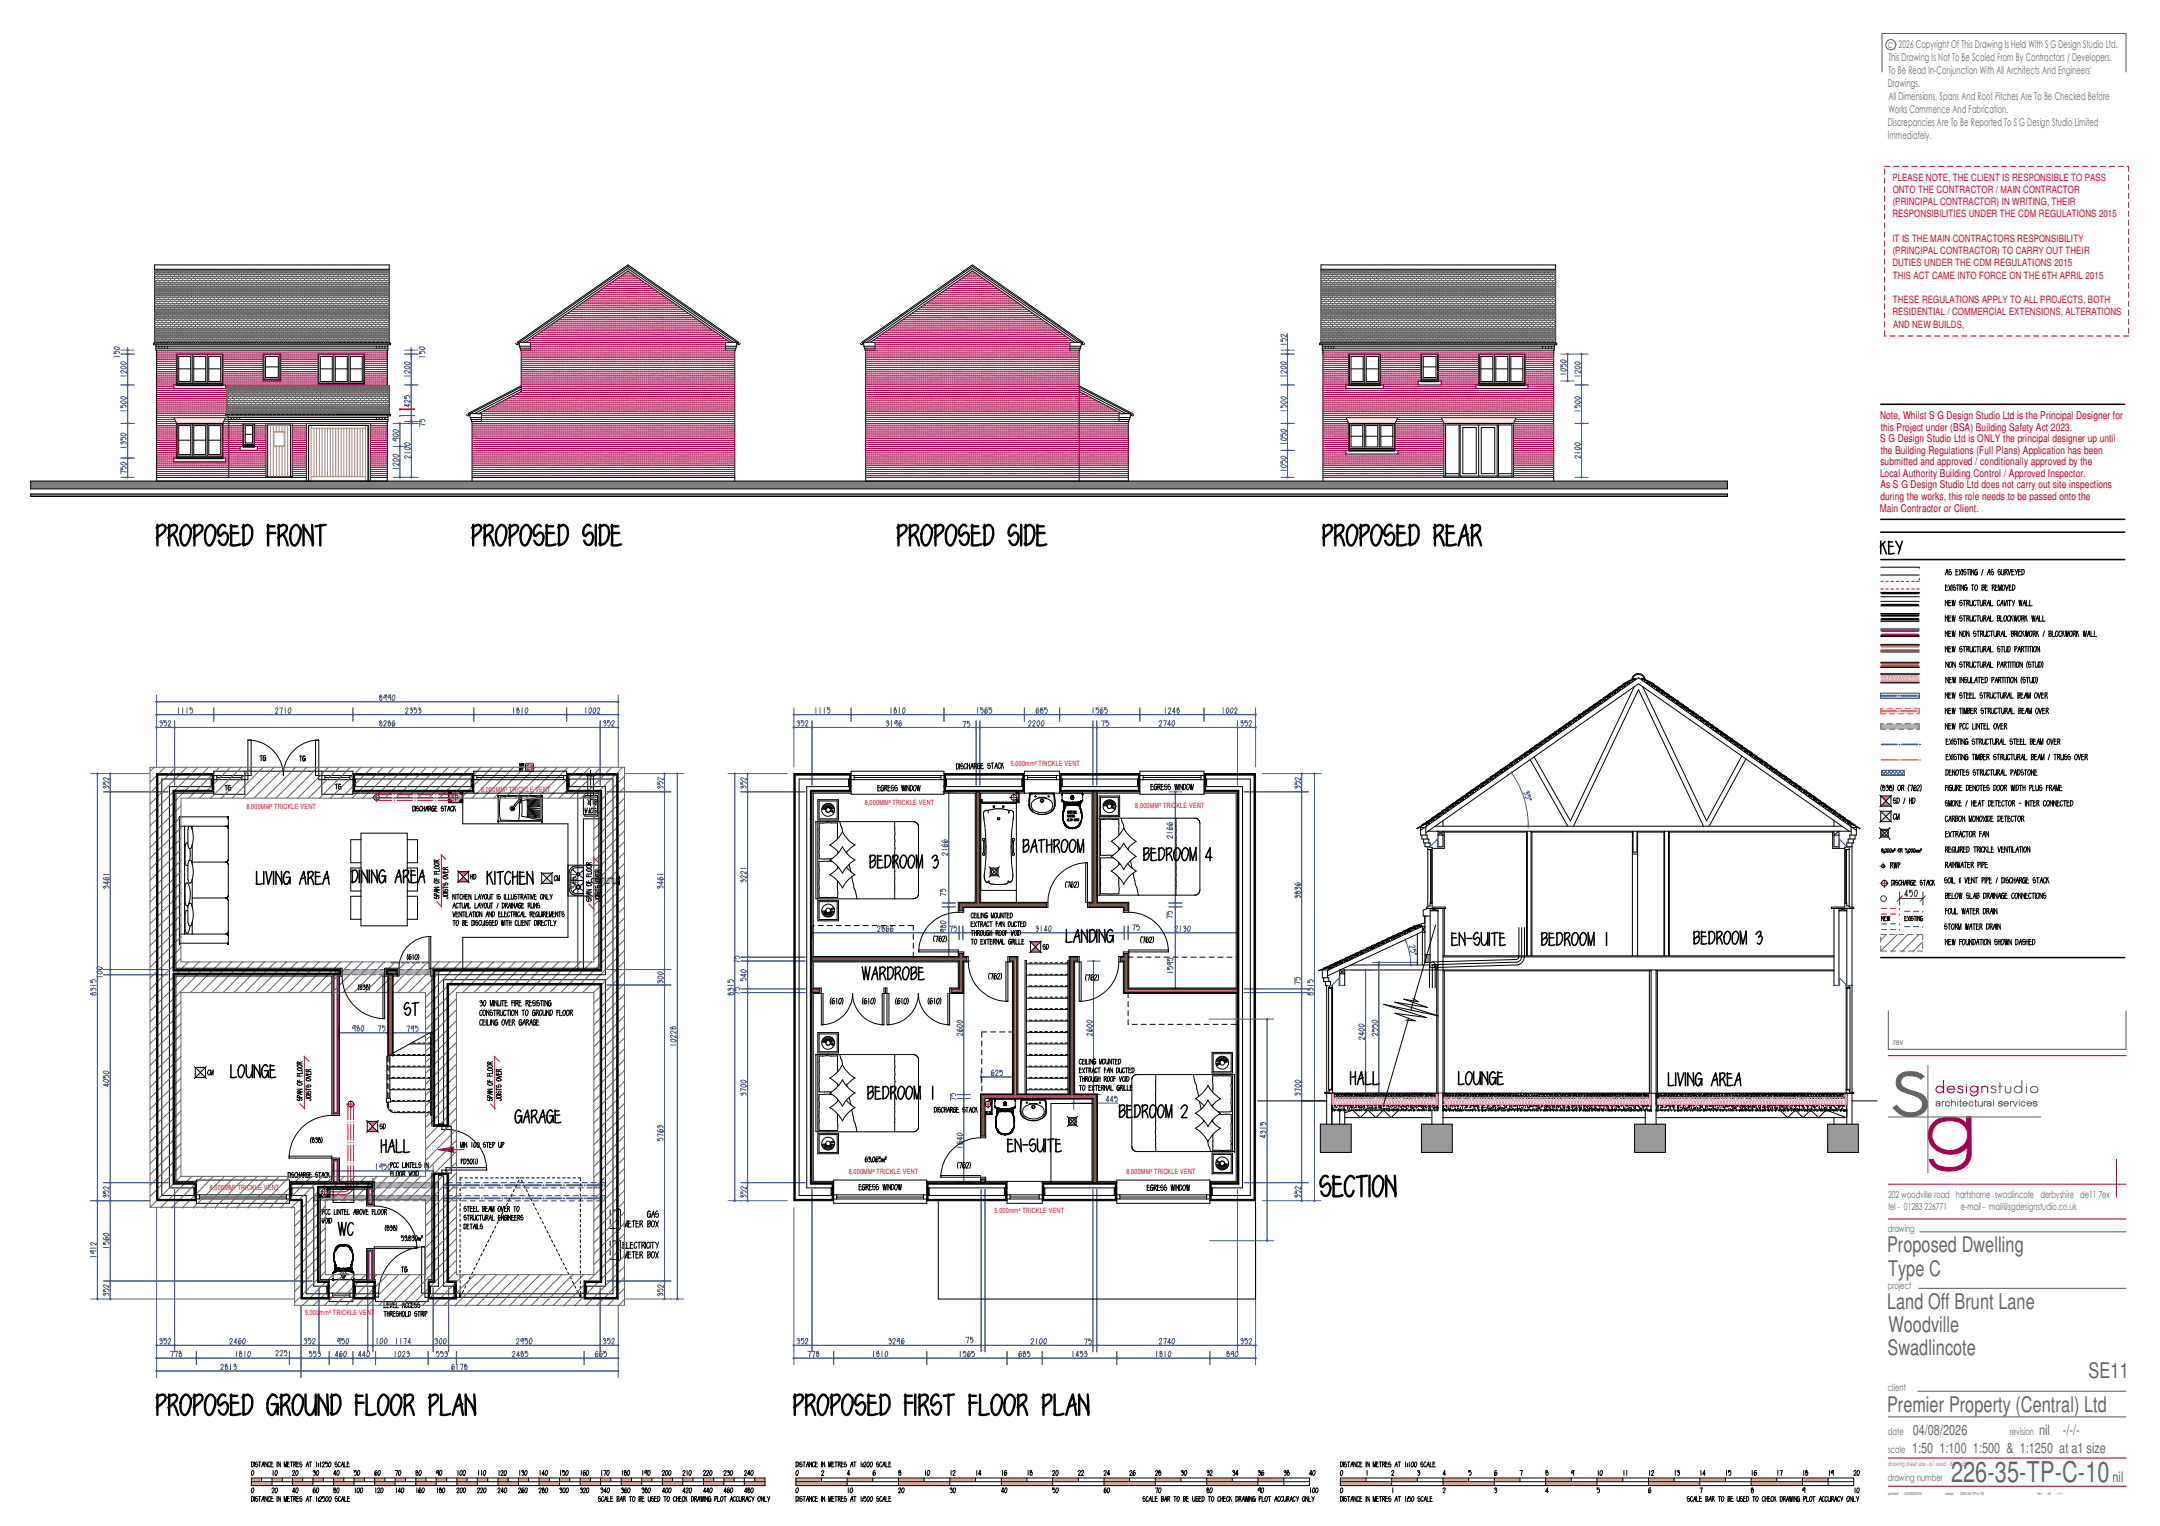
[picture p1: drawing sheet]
<svg xmlns="http://www.w3.org/2000/svg" width="841mm" height="594mm" viewBox="0 0 841 594" stroke-linecap="round" stroke-linejoin="round" font-family="sans-serif">
<defs><g id="words">
<text font-size="11.2" fill="#646464" x="759.7" y="577.1">226-35-TP-C-10</text>
<g font-size="8.4" fill="#646464">
<text x="734.7" y="487.6">Proposed Dwelling</text>
<text x="735.2" y="496.6">Type C</text>
<text x="734.7" y="509.6">Land Off Brunt Lane</text>
<text x="735.2" y="518.6">Woodville</text>
<text x="734.9" y="527.6">Swadlincote</text>
<text x="813.2" y="536.6">SE11</text>
<text x="734.7" y="549.6">Premier Property (Central) Ltd</text>
</g>
<g font-size="5.6" fill="#646464">
<text x="744.7" y="558.5">04/08/2026</text>
<text x="793.9" y="558.5">nil</text>
<text x="803.1" y="558.5">-/-/-</text>
<text x="744.5" y="565.6">1:50 1:100 1:500 &amp; 1:1250 at a1 size</text>
<text x="822.5" y="577.1">nil</text>
</g>
<g font-size="4.1" fill="#646464">
<text x="735.2" y="18.5">c 2026 Copyright Of This Drawing Is Held With S G Design Studio Ltd.</text>
<text x="735.2" y="23.6">This Drawing Is Not To Be Scaled From By Contractors / Developers.</text>
<text x="735.2" y="28.8">To Be Read In-Conjunction With All Architects And Engineers'</text>
<text x="735.1" y="33.9">Drawings.</text>
<text x="735.2" y="38.9">All Dimensions, Spans And Roof Pitches Are To Be Checked Before</text>
<text x="735.2" y="44">Works Commence And Fabrication.</text>
<text x="735.1" y="49.1">Discrepancies Are To Be Reported To S G Design Studio Limited</text>
<text x="735.1" y="54.3">Immediately.</text>
</g>
<g font-size="4.1" fill="#bf0000">
<text x="732" y="163.2">Note, Whilst S G Design Studio Ltd is the Principal Designer for</text>
<text x="732.3" y="167.6">this Project under (BSA) Building Safety Act 2023.</text>
<text x="732.1" y="172.1">S G Design Studio Ltd is ONLY the principal designer up until</text>
<text x="732.3" y="176.6">the Building Regulations (Full Plans) Application has been</text>
<text x="732" y="185.7">Local Authority Building Control / Approved Inspector.</text>
<text x="732.2" y="181.1">submitted and approved / conditionally approved by the</text>
<text x="732.2" y="190.2">As S G Design Studio Ltd does not carry out site inspections</text>
<text x="732.2" y="194.6">during the works, this role needs to be passed onto the</text>
<text x="731.9" y="199.1">Main Contractor or Client.</text>
</g>
<g font-size="3.9" fill="#f40000">
<text x="736.9" y="70.4">PLEASE NOTE, THE CLIENT IS RESPONSIBLE TO PASS</text>
<text x="736.9" y="75.2">ONTO THE CONTRACTOR / MAIN CONTRACTOR</text>
<text x="736.9" y="79.9">(PRINCIPAL CONTRACTOR) IN WRITING, THEIR</text>
<text x="736.9" y="84.7">RESPONSIBILITIES UNDER THE CDM REGULATIONS 2015</text>
<text x="736.9" y="94.2">IT IS THE MAIN CONTRACTORS RESPONSIBILITY</text>
<text x="736.9" y="99">(PRINCIPAL CONTRACTOR) TO CARRY OUT THEIR</text>
<text x="736.9" y="103.7">DUTIES UNDER THE CDM REGULATIONS 2015</text>
<text x="737" y="108.5">THIS ACT CAME INTO FORCE ON THE 6TH APRIL 2015</text>
<text x="737" y="118">THESE REGULATIONS APPLY TO ALL PROJECTS, BOTH</text>
<text x="736.9" y="122.8">RESIDENTIAL / COMMERCIAL EXTENSIONS, ALTERATIONS</text>
<text x="737.1" y="127.5">AND NEW BUILDS,</text>
</g>
<g font-size="3.8" fill="#646464">
<text x="735.2" y="466.3">202 woodville road hartshorne swadlincote derbyshire de11 7ex</text>
<text x="735.2" y="471">tel - 01283 226771</text>
<text x="763.4" y="471">e-mail - mail@sgdesignstudio.co.uk</text>
<text x="735.1" y="479.6">drawing</text>
<text x="735.1" y="501.7">project</text>
<text x="735.1" y="541.6">client</text>
<text x="735.1" y="558.5">date</text>
<text x="782.6" y="558.5">revision</text>
<text x="735.2" y="565.6">scale</text>
<text x="735.1" y="576.6">drawing number</text>
</g>
<text font-size="3.5" fill="#646464" x="737.3" y="407">rev</text>
<g font-size="2.8" fill="#f00">
<text x="393.5" y="298.1">5,000mm² TRICKLE VENT</text>
<text x="187.4" y="308.2">8,000MM² TRICKLE VENT</text>
<text x="95.9" y="315.1">8,000MM² TRICKLE VENT</text>
<text x="336.7" y="313.4">8,000MM² TRICKLE VENT</text>
<text x="442" y="314.5">8,000MM² TRICKLE VENT</text>
<text x="330.5" y="457.1">8,000MM² TRICKLE VENT</text>
<text x="438.6" y="457.1">8,000MM² TRICKLE VENT</text>
<text x="81.7" y="463.4">8,000MM² TRICKLE VENT</text>
<text x="387.3" y="472.4">5,000mm² TRICKLE VENT</text>
<text x="118.8" y="511.8">5,000mm² TRICKLE VENT</text>
</g>
<text font-size="2.4" fill="#646464" x="735.2" y="570.7">drawing sheet size - a1 sized - 841 x 594</text>
<g font-size="1.6" fill="#646464">
<text x="735.2" y="582">printed</text>
<text x="741.5" y="582">04/08/2026</text>
<text x="757.3" y="582">name</text>
<text x="763.2" y="582">226-35-TP-c-10</text>
<text x="793.3" y="582">rev</text>
<text x="797.2" y="582">nil</text>
<text x="801" y="582">-/-/-</text>
</g>
</g></defs>
<path d="M524.1 162.6h20.1l-1 2.2h-18.1z" fill-rule="evenodd" fill="#ffeedc"/>
<g fill="#b2b2b2">
<path d="M143.2 460.4h27.5v2h-27.5z" fill-rule="evenodd"/>
<path d="M122.2 465.5h23v1.9h-23z" fill-rule="evenodd"/>
</g>
<path d="M172.6 460.4h63.1v1h-63.1zM172.6 461.4h63.1v1h-63.1z" fill-rule="evenodd" fill="#e5e5fe"/>
<path d="M143.2 465.5h27.5v1.9h-27.5z" fill-rule="evenodd" fill="#b2b2b2"/>
<path d="M172.6 465.5h63.1v1h-63.1zM172.6 466.5h63.1v1h-63.1z" fill-rule="evenodd" fill="#e5e5fe"/>
<path d="M130.6 377.4h40.1v2.1h-40.1z" fill-rule="evenodd" fill="#b2b2b2"/>
<path d="M732.3 309.9h4l-2 1.9zM732.3 313.9l2-2.1 2 2.1z" fill-rule="evenodd" fill="#f86565"/>
<g fill="#ccc">
<path d="M732.3 322.8l.7 .8-.3 .5 .3 1-.7 .8z" fill-rule="evenodd"/>
<path d="M732.3 325.9l.7-.8 .6 .4 1-.4 .6 .8z" fill-rule="evenodd"/>
<path d="M735.2 322.8v3.1l-.6-.8 .3-.7-.3-.8z" fill-rule="evenodd"/>
<path d="M732.3 322.8h2.9l-.6 .8-.6-.3-1 .3z" fill-rule="evenodd"/>
</g>
<path d="M732.3 269.8h15v1h-15zM732.3 270.8h15v1.1h-15z" fill-rule="evenodd" fill="#ccccfd"/>
<path d="M732.3 275.8h15v1.1h-15zM732.3 276.9h15v1h-15z" fill-rule="evenodd" fill="#ffedcc"/>
<path d="M732.3 315.8h4l-2 2zM732.3 319.9l2-2.1 2 2.1z" fill-rule="evenodd" fill="#ccf2cc"/>
<path d="M732.3 281.8h15v1.1h-15zM732.3 282.9h15v1h-15z" fill-rule="evenodd" fill="#b2b2b2"/>
<path d="M76 415.5h4l-1.9 2.1zM76 419.5l2.1-1.9 1.9 1.9z" fill-rule="evenodd" fill="#ccf2cc"/>
<g fill="#f86565">
<path d="M143 436.5h4.1l-2.1 2.1zM143 440.5l2-1.9 2.1 1.9z" fill-rule="evenodd"/>
<path d="M178.4 339.3h4l-2 2zM178.4 343.3l2-2 2 2z" fill-rule="evenodd"/>
<path d="M401.2 366.6h4l-2 2zM403.2 368.6l2 2.1h-4z" fill-rule="evenodd"/>
</g>
<path d="M230.3 342.3l.8-.4h9.6v1.9h-9.8l-.7-.6zM240.7 341.3h.5v3.1h-.5z" fill-rule="evenodd" fill="#ccc"/>
<g fill="#ffeedc">
<path d="M67.6 149.9v1.4h20.3v-1.4h-1.1l-.3 .2h-17.6l-.2-.2zM68.7 149.9l.2 .2 17.9-.2z" fill-rule="evenodd"/>
<path d="M524 175.3h1.1l.2 .3h17.7l.2-.3h1.1v1.5h-20.3zM525.1 175.3h18.1l-.2 .3h-17.6z" fill-rule="evenodd"/>
<path d="M524 149.9v1.4h14.6v-1.4h-1.1l-.2 .2h-11.9l-.3-.2zM525.1 149.9l.3 .2 12.1-.2z" fill-rule="evenodd"/>
</g>
<g fill="#e6af7f">
<path d="M309.9 575.4h10v1.4h-10zM329.9 575.4h10v1.4h-10zM349.8 575.4h10v1.4h-10zM369.8 575.4h10v1.4h-10zM389.9 575.4h10v1.4h-10zM409.9 575.4h10v1.4h-10zM429.9 575.4h9.9v1.4h-9.9zM449.8 575.4h10v1.4h-10zM469.8 575.4h10v1.4h-10zM489.8 575.4h10.1v1.4h-10.1z" fill-rule="evenodd"/>
<path d="M309.9 576.8h20v1.6h-20zM349.8 576.8h20v1.6h-20zM389.9 576.8h20v1.6h-20zM429.9 576.8h19.9v1.6h-19.9zM469.8 576.8h20v1.6h-20z" fill-rule="evenodd"/>
</g>
<g fill="#ffeedc">
<path d="M561.3 162.6h29l-1 2.2h-27.1z" fill-rule="evenodd"/>
<path d="M574.6 149.9v1.4h20.4v-1.4h-1.1l-.3 .2h-17.6l-.3-.2zM575.7 149.9l.3 .2h17.6l.3-.2z" fill-rule="evenodd"/>
</g>
<g fill="#e6af7f">
<path d="M145.9 575.4h4v1.4h-4zM153.8 575.4h4.1v1.4h-4.1zM161.9 575.4h4v1.4h-4zM169.8 575.4h4.1v1.4h-4.1zM177.9 575.4h4v1.4h-4zM185.8 575.4h4.1v1.4h-4.1z" fill-rule="evenodd"/>
<path d="M145.9 576.8h7.9v1.6h-7.9zM161.9 576.8h7.9v1.6h-7.9zM177.9 576.8h7.9v1.6h-7.9z" fill-rule="evenodd"/>
<path d="M97.9 575.4h4v1.4h-4zM105.9 575.4h4v1.4h-4zM113.9 575.4h4v1.4h-4zM121.8 575.4h4.1v1.4h-4.1zM129.9 575.4h4v1.4h-4zM137.8 575.4h4.1v1.4h-4.1z" fill-rule="evenodd"/>
<path d="M97.9 576.8h8v1.6h-8zM113.9 576.8h7.9v1.6h-7.9zM129.9 576.8h7.9v1.6h-7.9z" fill-rule="evenodd"/>
<path d="M293.9 575.4h4v1.4h-4zM289.8 576.8h8.1v1.6h-8.1z" fill-rule="evenodd"/>
<path d="M193.9 575.4h4v1.4h-4zM201.8 575.4h4v1.4h-4zM209.9 575.4h4v1.4h-4zM217.8 575.4h4v1.4h-4zM225.9 575.4h4v1.4h-4zM233.8 575.4h4v1.4h-4z" fill-rule="evenodd"/>
<path d="M193.9 576.8h7.9v1.6h-7.9zM209.9 576.8h7.9v1.6h-7.9zM225.9 576.8h7.9v1.6h-7.9z" fill-rule="evenodd"/>
<path d="M241.9 575.4h4v1.4h-4zM249.9 575.4h3.9v1.4h-3.9zM257.9 575.4h4v1.4h-4zM265.9 575.4h3.9v1.4h-3.9zM273.9 575.4h4v1.4h-4zM281.9 575.4h3.9v1.4h-3.9z" fill-rule="evenodd"/>
<path d="M241.9 576.8h8v1.6h-8zM257.9 576.8h8v1.6h-8zM273.9 576.8h8v1.6h-8z" fill-rule="evenodd"/>
</g>
<path d="M93.5 173.8v1.5h6.7v-1.5h-1.1l-.1 .3h-4.3l-.1-.3zM94.6 173.8l.1 .3 4.4-.1z" fill-rule="evenodd" fill="#ffeedc"/>
<path d="M11.9 187.3h660.7v3h-660.7zM11.9 192.3h660.7v1h-660.7z" fill-rule="evenodd" fill="#7f7f7f"/>
<g fill="#ffeedc">
<path d="M67.7 162.6h20.1l-1 2.2h-18.1z" fill-rule="evenodd"/>
<path d="M67.6 178.3v1.5h20.3v-1.5h-1.1l-.2 .3h-17.8l-.1-.3zM68.7 178.3l.2 .3 17.9-.1z" fill-rule="evenodd"/>
<path d="M552.1 148.3v1.6h9.1v-1.6h-1.1l-.2 .3h-6.5l-.2-.3zM553.2 148.3l.2 .3 6.7-.2z" fill-rule="evenodd"/>
</g>
<path d="M739.2 418.8a6.9 6.9 0 0 1 7.1-1.3l1.8 .8 1 .8-1.2 1a7.4 7.4 0 0 0-6.6-1 2.48 2.48 0 0 0-1.2 2.4 2.48 2.48 0 0 0 1.6 2.1l1.1 .5a17.4 17.4 0 0 1 6.3 2.6 4.6 4.6 0 0 1 1 4.8 4.6 4.6 0 0 1-4 2.9 8.1 8.1 0 0 1-9-3.1l1.4-1a6.3 6.3 0 0 0 9.6 1.2 3.1 3.1 0 0 0-1.8-4.6l-2.2-.9a6.6 6.6 0 0 1-5.6-3.3 4.9 4.9 0 0 1 .7-3.9z" fill-rule="evenodd" fill="#646464"/>
<path d="M752.7 437.2a9.8 9.8 0 0 1 12.3-.4l.7 .8v-2.8h1.7l.1 14.8a7.2 7.2 0 0 1-7.3 6.2 9.8 9.8 0 0 1-7.6-1.9l-1.4-2.5h1.6a3.7 3.7 0 0 0 3.3 2.8 9.1 9.1 0 0 0 8-1.1 6.9 6.9 0 0 0 1.9-6.5 9.1 9.1 0 0 1-15-2.9 6.8 6.8 0 0 1 1.7-6.5zM753.8 438.1a5.4 5.4 0 0 0 1.1 8.5l8.5 8.6-8.5-8.6a7.3 7.3 0 0 0 11.2-3.7 5.7 5.7 0 0 0-5.9-6.6h-1.9l-2.8 .6z" fill-rule="evenodd" fill="#a80051"/>
<g fill="#e6af7f">
<path d="M521.9 575.4h10v1.4h-10zM541.9 575.4h10v1.4h-10zM561.8 575.4h10v1.4h-10zM581.8 575.4h10v1.4h-10zM601.8 575.4h10v1.4h-10zM621.8 575.4h10.1v1.4h-10.1zM641.9 575.4h9.9v1.4h-9.9zM661.8 575.4h10v1.4h-10zM681.8 575.4h10v1.4h-10zM701.8 575.4h10v1.4h-10z" fill-rule="evenodd"/>
<path d="M521.9 576.8h20v1.6h-20zM561.8 576.8h20v1.6h-20zM601.8 576.8h20v1.6h-20zM641.9 576.8h19.9v1.6h-19.9zM681.8 576.8h20v1.6h-20z" fill-rule="evenodd"/>
</g>
<path d="M210.9 339.9h4l-2 2zM210.9 343.9l2-2 2 2z" fill-rule="evenodd" fill="#ccf2cc"/>
<g fill="#ccc">
<path d="M416.1 435.1l.6 .7-.2 .8h-.4z" fill-rule="evenodd"/>
<path d="M416.1 436.6h.4l.2 .8-.6 .7z" fill-rule="evenodd"/>
<path d="M416.7 437.4l.6 .2 1-.2 .7 .7h-2.9z" fill-rule="evenodd"/>
<path d="M419 435.1v3l-.7-.7 .4-.8-.4-.8z" fill-rule="evenodd"/>
<path d="M416.1 435.1h2.9l-.7 .7-.6-.3-1 .3z" fill-rule="evenodd"/>
<path d="M385.6 337.9l.7 .8-.3 .7h-.4z" fill-rule="evenodd"/>
<path d="M385.6 339.4h.4l.3 .8-.7 .8z" fill-rule="evenodd"/>
<path d="M386.3 340.2l.5 .3 1.1-.3 .7 .8h-3z" fill-rule="evenodd"/>
<path d="M388.6 337.9v3.1l-.7-.8 .3-.5-.3-1z" fill-rule="evenodd"/>
<path d="M385.6 337.9h3l-.7 .8-.6-.4-1 .4z" fill-rule="evenodd"/>
</g>
<g fill="#999">
<path d="M711.6 437.6h12v11h-12z" fill-rule="evenodd"/>
<path d="M555.6 371.6h1.3v3h-2.1zM554.8 371.6h.8l-.8 2.7z" fill-rule="evenodd"/>
<path d="M553.5 437.6h12v11h-12z" fill-rule="evenodd"/>
<path d="M636.4 437.6h12.1v11h-12.1z" fill-rule="evenodd"/>
<path d="M514.1 437.6h12v11h-12z" fill-rule="evenodd"/>
</g>
<g fill="none" stroke="#a88172" stroke-width=".39">
<path d="M121.2 165.6v21.8M121.2 166.7h21.1M122.3 166.7v18.9M123.3 166.7v18.9M124.4 166.7v18.9M125.4 166.7v18.9M126.5 166.7v18.9M127.5 166.7v18.9M128.6 166.7v18.9M129.6 166.7v18.9M130.7 166.7v18.9M131.7 166.7v18.9"/>
<path d="M132.8 166.7v18.9M133.9 166.7v18.9M135 166.7v18.9M136 166.7v18.9M137 166.7v18.9M138.1 166.7v18.9M139.1 166.7v18.9M140.2 166.7v18.9M141.2 166.7v18.9M142.3 165.6v21.8M121.2 185.6h21.1"/>
</g>
<path d="M524.1 162.6h20.1l-1 2.2h-18.1zM525.1 164.8h.1M120.1 187.4v-21.8h23.2v21.8" fill="none" stroke="#000" stroke-width=".39"/>
<path d="M42.9 498.7v7" fill="none" stroke="#495c8a" stroke-width=".39"/>
<g fill="#495c8a">
<circle cx="42.9" cy="505.7" r=".5"/>
<circle cx="42.9" cy="498.7" r=".5"/>
</g>
<path d="M42.9 467.4v31.3M40.3 498.7h81.3M40.3 505.7h74.3M40.3 502v.8M42.2 504.3l.1-.5-1-.4-.3 .3 .2 .4-.9-.4 .4 .8M42.2 502.7l.2-.3a.87 .87 0 0 0-.8-.7 .87 .87 0 0 0-.9 .7l.4 .4h-.9M42.4 500.3v.9l-1.8-1-.4 .4 .7 .7" fill="none" stroke="#495c8a" stroke-width=".39"/>
<path d="M42.5 467.2l.4-.3 .4 .3-.1 .8h-.5z" fill-rule="evenodd" fill="#495c8a"/>
<path d="M40.3 467.4h18M42.9 460.4v7M40.2 485.6h2.2M40.3 480.3a1.71 1.71 0 0 1 2.1 .4 1.17 1.17 0 0 1-1.2 .5 1.17 1.17 0 0 1-.9-.9zM40.3 498.7h81.3M40.3 483.6v.9M40.4 481.9l-.2 .3a1.21 1.21 0 0 0 1.1 .7 1.21 1.21 0 0 0 1.1-.7l-.7-.4-.6 .2 .6 .6 .7 .1M42.2 484.3l.2-.3a.9 .9 0 0 0-.8-.6 .9 .9 0 0 0-.9 .6l.4 .5h-.9" fill="none" stroke="#495c8a" stroke-width=".39"/>
<circle cx="42.9" cy="460.4" r=".5" fill="#495c8a"/>
<path d="M42.9 379.5v80.9M40.3 467.4h18M40.3 460.4h25.1M40.3 463.7v1M42.2 466l.1-.5-1-.3-.3 .2 .2 .4-.9-.4 .4 .9M42.2 464.4l.2-.3a.9 .9 0 0 0-.8-.6 .9 .9 0 0 0-.9 .6l.4 .5h-.9M42.4 462v1l-1.2-.9-.5-.2-.4 .3v.4l.6 .4" fill="none" stroke="#495c8a" stroke-width=".39"/>
<circle cx="42.9" cy="379.5" r=".5" fill="#495c8a"/>
<path d="M40.3 379.5h25.1M42.9 377.4v2.1M40.3 417.2a1.61 1.61 0 0 1 2.1 .5 1.22 1.22 0 0 1-2.1-.5zM40.3 418.8v.9M42.2 419.5l.2-.2a.87 .87 0 0 0-.8-.7 .87 .87 0 0 0-.9 .7l.4 .4h-.9M40.3 420.5a1.61 1.61 0 0 1 2.1 .5 1.22 1.22 0 0 1-2.1-.5zM41.9 421.9v1.1l-1.7-.8h2.2M40.3 460.4h25.1" fill="none" stroke="#495c8a" stroke-width=".39"/>
<circle cx="42.9" cy="377.4" r=".5" fill="#495c8a"/>
<path d="M42.9 308.3v69.1M37.8 378.2a1.71 1.71 0 0 1 2.1 .4 1.17 1.17 0 0 1-1.2 .5 1.17 1.17 0 0 1-.9-.9zM37.8 376.6l.7-.3 1.4 .7-.4 .4h-1l-.7-.4zM40.3 379.5h25.1M40.3 377.4h25.1M37.7 380.2h2.2" fill="none" stroke="#495c8a" stroke-width=".39"/>
<path d="M42.7 307.8l.6 .2a.5 .5 0 0 1-.4 .8 .5 .5 0 0 1-.4-.8z" fill-rule="evenodd" fill="#495c8a"/>
<path d="M40.3 308.3h25.1M42.9 301.2v7.1M40.2 340.4h2.2M40.4 341.7l-.2 .3a1.21 1.21 0 0 0 1.1 .7 1.21 1.21 0 0 0 1.1-.7l-.7-.5-.6 .3 .3 .4 1 .3M41.9 343.2v1.1l-1.7-.8h2.2M42.2 345.7l.1-.5-1-.4-.3 .3 .2 .4-.9-.4 .4 .8M40.3 377.4h25.1" fill="none" stroke="#495c8a" stroke-width=".39"/>
<path d="M42.7 300.7l.6 .3-.1 .7-.7-.3z" fill-rule="evenodd" fill="#495c8a"/>
<path d="M61 283.2h7M40.3 308.3h25.1M40.3 301.2h18M40.3 304.5v.9M42.2 306.8l.1-.6-1-.3-.3 .3 .2 .4-.5-.4h-.4l.4 .8M42.2 305.1l.2-.1a.87 .87 0 0 0-.8-.7 .87 .87 0 0 0-.9 .7l.4 .3h-.9M42.4 302.9v.8l-1.2-.8-.6-.1-.4 .4 .7 .6" fill="none" stroke="#495c8a" stroke-width=".39"/>
<g fill="#495c8a">
<circle cx="61" cy="283.2" r=".5"/>
<circle cx="68" cy="283.2" r=".5"/>
</g>
<path d="M61 280.6v18M62.1 281l.7-.5 .2 .5-.4 .5 .4-.2a.72 .72 0 0 1 .2 .8 .72 .72 0 0 1-.8 .4M63.8 280.6h.9M63.8 280.5v.8l.5-.3a.9 .9 0 0 1 .6 .9 .9 .9 0 0 1-.6 .8l-.3-.2M65.4 281.2l.4-.6h.4l.3 .4-1.1 1.7h1M68 280.6v25M68 283.2h165.7" fill="none" stroke="#495c8a" stroke-width=".39"/>
<circle cx="233.7" cy="283.2" r=".5" fill="#495c8a"/>
<path d="M68 280.6v25M147.8 280.8v.5h.8l.2 .2-.4 1.2-.5-.2-.1-.4 .6-1.5zM149.4 281.2l.5-.7 .5 .3-.1 .6-.9 1.3h.9M151.1 280.8v.5h.8l.2 .2-.4 1.2-.5-.2-.1-.4 .6-1.3-.1-.3zM153.6 280.7l-.3-.2a1.21 1.21 0 0 0-.7 1.1 1.21 1.21 0 0 0 .7 1.1l.5-.7-.1-.7h-.4l-.4 1.4M233.7 280.6v25M233.7 283.2h7" fill="none" stroke="#495c8a" stroke-width=".39"/>
<circle cx="240.7" cy="283.2" r=".5" fill="#495c8a"/>
<path d="M233.7 280.6v25M234.9 281l.6-.5 .3 .3-.5 .7 .4-.2a.72 .72 0 0 1 .2 .8 .72 .72 0 0 1-.8 .4M236.6 280.5v.8l.4-.3a.77 .77 0 0 1 .7 .9 .77 .77 0 0 1-1 .6M236.6 280.6h.8M238.1 281.2l.7-.7 .4 .3-1 1.9h.9M240.7 280.6v18M258.7 301.2v7.1" fill="none" stroke="#495c8a" stroke-width=".39"/>
<g fill="#495c8a">
<path d="M258.2 301l.8-.3 .2 .5-.2 .5h-.5z" fill-rule="evenodd"/>
<path d="M258.2 308l.8-.2 .2 .7-.7 .2z" fill-rule="evenodd"/>
</g>
<path d="M236.3 308.3h25M243.3 301.2h18M256.1 304.5v.9M258 306.8l.2-.4-1.1-.5-.3 .2 .2 .5-.5-.4h-.4l-.1 .4 .5 .4M258 305.1l.2-.1a.87 .87 0 0 0-.8-.7 .87 .87 0 0 0-.9 .7l.4 .3h-.9M258.2 302.9v.8l-1.2-.8-.7-.1-.3 .4 .7 .6M258.7 308.3v69.1" fill="none" stroke="#495c8a" stroke-width=".39"/>
<path d="M258.2 377.2l.3-.2a.5 .5 0 0 1 .7 .4 .5 .5 0 0 1-.7 .5z" fill-rule="evenodd" fill="#495c8a"/>
<path d="M236.3 308.3h25M256 340.4h2.2M256.1 341.7l-.1 .3a1.22 1.22 0 0 0 1.1 .7 1.22 1.22 0 0 0 1.1-.7l-.6-.5-.8 .3 .3 .4 1.1 .3M257.6 343.2v1.1l-1.6-.8h2.2M258 345.7l.2-.3-1.1-.6-.3 .1 .2 .6-.9-.4-.1 .4 .5 .4M236.3 377.4h25M258.7 377.4v6.1" fill="none" stroke="#495c8a" stroke-width=".39"/>
<path d="M258.2 383.2l.3-.2a.5 .5 0 0 1 .7 .5 .5 .5 0 0 1-.7 .4z" fill-rule="evenodd" fill="#495c8a"/>
<path d="M236.3 377.4h25M256.1 378.5a1.34 1.34 0 0 1 2 .7l-1.2 .2-.8-.3zM236.3 383.5h25M256.1 380.2l1.1-.1 .9 .3v.5a1.72 1.72 0 0 1-2-.2zM258 382.5l.2-.3-1.1-.5-.3 .1 .2 .6-.9-.5-.1 .5 .5 .4M258.7 383.5v115.2" fill="none" stroke="#495c8a" stroke-width=".39"/>
<path d="M258.2 498.4l.3-.1a.5 .5 0 0 1 .7 .4 .5 .5 0 0 1-.7 .4z" fill-rule="evenodd" fill="#495c8a"/>
<path d="M236.3 383.5h25M256.1 439.9l-.1 .3a1.22 1.22 0 0 0 1.1 .7 1.22 1.22 0 0 0 1.1-.7l-.6-.4-.8 .2 .3 .4 1.1 .3M258 439l.2-.4-1.1-.5-.3 .1 .2 .5-.5-.4-.4 .1-.1 .3 .5 .5M256 441.5l2.2 .5M256.1 441.4v1.1M256.1 443.2v1M258 443.9l.2-.2a.87 .87 0 0 0-.8-.6 .87 .87 0 0 0-.9 .6l.4 .4h-.9M236.3 498.7h25M258.7 498.7v7" fill="none" stroke="#495c8a" stroke-width=".39"/>
<path d="M258.2 505.5l.3-.2a.5 .5 0 0 1 .7 .4 .5 .5 0 0 1-.7 .4z" fill-rule="evenodd" fill="#495c8a"/>
<path d="M236.3 498.7h25M243.3 505.7h18M256.1 502v.8M258 504.3l.2-.2-.1-.3-1-.4-.3 .1 .2 .6-.9-.4-.1 .4 .5 .4M258 502.7l.2-.3a.87 .87 0 0 0-.8-.7 .87 .87 0 0 0-.9 .7l.4 .4h-.9M258.2 500.3v.9l-1.9-1-.2 .7 .6 .4M61 523.7h7" fill="none" stroke="#495c8a" stroke-width=".39"/>
<g fill="#495c8a">
<circle cx="61" cy="523.7" r=".5"/>
<circle cx="68" cy="523.7" r=".5"/>
</g>
<path d="M61 470.1v56.2M68 463v63.3M62.1 521.5l.5-.5 .4 .1-.4 1 .6-.3v.3l-.3 1h-.5M63.8 521.1h.9M63.8 521v.9l.5-.4a.9 .9 0 0 1 .6 .9 .9 .9 0 0 1-.6 .8l-.3-.1M65.4 521.7l.4-.6 .6 .2-.1 .7-.9 1.2h1M68 523.7h49.2" fill="none" stroke="#495c8a" stroke-width=".39"/>
<circle cx="117.2" cy="523.7" r=".5" fill="#495c8a"/>
<path d="M68 463v63.3M117.2 508.3v18M89.4 521.7l.4-.6 .6 .2-.1 .7-.8 1.2h.9M92.2 522.6h-1l.7-1.6v2.2M93.7 521.1l-.2-.1a1.22 1.22 0 0 0-.7 1.1 1.22 1.22 0 0 0 .7 1.1l.4-.6-.3-.8-.4 .3-.2 1.1M94.9 521.1h.4a1.71 1.71 0 0 1-.4 2.1l-.5-.6zM117.2 523.7h7" fill="none" stroke="#495c8a" stroke-width=".39"/>
<circle cx="124.2" cy="523.7" r=".5" fill="#495c8a"/>
<path d="M117.2 508.3v18M124.2 501.3v25M118.4 521.5l.4-.5 .4 .1-.4 1 .6-.3 .1 .3-.4 1h-.5M120.1 521v.9l.4-.4a.86 .86 0 0 1 .7 .9 .86 .86 0 0 1-.7 .8l-.2-.1M120.1 521.1h.8M121.6 521.7l.4-.6 .7 .2-1 1.9h.9M124.2 523.7h19" fill="none" stroke="#495c8a" stroke-width=".39"/>
<path d="M142.7 523.5l.7-.2 .3 .7-.7 .2z" fill-rule="evenodd" fill="#495c8a"/>
<path d="M124.2 501.3v25M143.2 501.3v25M131.7 521.3l.7-.2-.7 1.2-.3-.3zM132.4 521v2.2M133.1 521v.9l.4-.4a.9 .9 0 0 1 .6 .9 .9 .9 0 0 1-.6 .8l-.2-.1M133.1 521.1h.8M135.1 521.1l.3-.1a1.31 1.31 0 0 1-.4 2.2l-.3-.9zM143.2 523.7h2" fill="none" stroke="#495c8a" stroke-width=".39"/>
<circle cx="145.2" cy="523.7" r=".5" fill="#495c8a"/>
<path d="M143.2 501.3v25M145.2 501.3v25M145.2 523.7h23.5M146.8 521v2.2M148.2 521.4l.4-.4a1.22 1.22 0 0 1-.4 2.1zM150 521.1l.5-.1a1.61 1.61 0 0 1-.5 2.2l-.4-.7z" fill="none" stroke="#495c8a" stroke-width=".39"/>
<circle cx="168.7" cy="523.7" r=".5" fill="#495c8a"/>
<path d="M145.2 501.3v25M168.7 501.3v25M154.3 521v2.2M156 521v2.2M157.1 521.1h1.1M158.2 521l-.5 2.2M159.9 522.6h-1.1l.8-1.6v2.2M168.7 523.7h6" fill="none" stroke="#495c8a" stroke-width=".39"/>
<circle cx="174.7" cy="523.7" r=".5" fill="#495c8a"/>
<path d="M168.7 501.3v25M174.7 501.3v25M169.3 521.5l.5-.5 .4 .1-.4 1 .5-.3 .1 .3-.2 1h-.6M171.4 521.1l.3-.1a1.31 1.31 0 0 1-.4 2.2l-.3-.9zM173.1 521.1h.5a1.71 1.71 0 0 1-.5 2.1l-.5-.6zM174.7 523.7h59" fill="none" stroke="#495c8a" stroke-width=".39"/>
<circle cx="233.7" cy="523.7" r=".5" fill="#495c8a"/>
<path d="M174.7 501.3v25M233.7 501.3v25M201 521.7l.4-.6 .7 .2-1 1.9h.9M203.7 521v2.2M203.8 521.1l-.9 1.2v-1l.5-.3 .3 .2M204.4 521.1h.9M204.5 521v.9l.3-.4a.87 .87 0 0 1 .7 .9 .87 .87 0 0 1-.7 .8l-.2-.1M206.5 521.1l.2-.1a1.22 1.22 0 0 1-.5 2.2 1.72 1.72 0 0 1 .3-2.1zM233.7 523.7h7" fill="none" stroke="#495c8a" stroke-width=".39"/>
<circle cx="240.7" cy="523.7" r=".5" fill="#495c8a"/>
<path d="M233.7 501.3v25M240.7 508.3v18M234.9 521.5l.4-.5 .4 .1-.4 1 .6-.3 .1 .3-.4 1h-.5M236.6 521v.9l.4-.4a.86 .86 0 0 1 .7 .9 .86 .86 0 0 1-.7 .8l-.3-.1M236.6 521.1h.8M238.1 521.7l.4-.6 .7 .2-1 1.9h.9M309.1 523.7h7" fill="none" stroke="#495c8a" stroke-width=".39"/>
<g fill="#495c8a">
<path d="M308.6 523.5l.7-.2 .2 .7-.6 .2z" fill-rule="evenodd"/>
<circle cx="316.2" cy="523.7" r=".5"/>
</g>
<path d="M309.1 470.1v56.2M316.1 463v63.3M310.3 521.5l.4-.5 .4 .1-.4 1 .5-.3 .2 .3-.3 1h-.5M311.9 521.1h.9M312 521v.9l.3-.4a.87 .87 0 0 1 .7 .9 .87 .87 0 0 1-.7 .8l-.1-.1M313.5 521.7l.4-.6 .6 .2v.7l-.9 1.2h.9M316.1 523.7h65.9" fill="none" stroke="#495c8a" stroke-width=".39"/>
<circle cx="382" cy="523.7" r=".5" fill="#495c8a"/>
<path d="M316.1 463v63.3M382 463v63.3M346 521.5l.5-.5 .3 .1-.3 1 .5-.3 .1 .3-.3 1h-.6M347.6 521.7l.4-.6 .6 .2-.1 .7-.9 1.2h1M350.3 521v2.2M350.4 521.1l-.9 1.2-.3-.3 .3-.7 .4-.3 .4 .2M351.9 521.1l-.3-.1a1.22 1.22 0 0 0-.7 1.1 1.22 1.22 0 0 0 .7 1.1l.4-.6-.2-.8-.4 .3-.3 1.1M381 523.7h3.6" fill="none" stroke="#495c8a" stroke-width=".39"/>
<circle cx="383.5" cy="523.7" r=".5" fill="#495c8a"/>
<path d="M382 463v63.3M383.5 463v63.3M376.1 520.6l1.1-.1-.5 2.2M377.8 520.6h.8M377.9 520.5v1a.62 .62 0 0 1 .9-.3 .62 .62 0 0 1 0 1l-.4 .5-.4-.1M383.5 523.7h42" fill="none" stroke="#495c8a" stroke-width=".39"/>
<circle cx="425.5" cy="523.7" r=".5" fill="#495c8a"/>
<path d="M383.5 463v63.3M425.5 463v63.3M401.4 521.7l.6-.7 .4 .3-.1 .7-.9 1.2h.9M403.6 521v2.2M405.2 521.1h.4a1.71 1.71 0 0 1-.4 2.1l-.5-.6zM406.8 521.1l.3-.1a1.31 1.31 0 0 1-.4 2.2l-.3-.9zM424.5 523.7h3.5" fill="none" stroke="#495c8a" stroke-width=".39"/>
<path d="M426.6 523.5l.2-.2a.47 .47 0 0 1 .7 .4 .47 .47 0 0 1-.7 .5z" fill-rule="evenodd" fill="#495c8a"/>
<path d="M425.5 463v63.3M427.1 463v63.3M422.2 521.3h1.1M423.2 521.2l-.5 2.2M423.8 521.3h1M423.9 521.2v.9l.4-.4a.9 .9 0 0 1 .6 .9 .9 .9 0 0 1-.6 .8l-.2-.2M427.1 523.7h54.7" fill="none" stroke="#495c8a" stroke-width=".39"/>
<circle cx="481.8" cy="523.7" r=".5" fill="#495c8a"/>
<path d="M427.1 463v63.3M481.8 463v63.3M451.3 521.7l.4-.6 .6 .2-.1 .7-.8 1.2h.9M453 521.1h1.1M454.1 521l-.5 2.2M455.8 522.6h-1.1l.7-1.6v2.2M456.7 521.1h.5a1.61 1.61 0 0 1-.5 2.1l-.4-.6zM481.8 523.7h7.1" fill="none" stroke="#495c8a" stroke-width=".39"/>
<circle cx="488.9" cy="523.7" r=".5" fill="#495c8a"/>
<path d="M481.8 283.2h7.1M481.8 463v63.3M488.9 470.1v56.2M483 521.5l.4-.5 .5 .1-.5 1 .6-.3 .1 .3-.3 1h-.5M484.7 521v.9l.4-.4a.86 .86 0 0 1 .8 .9 .86 .86 0 0 1-.8 .8l-.2-.1M484.7 521.1h.9M486.2 521.7l.5-.6 .6 .2-.1 .7-.9 1.2h1" fill="none" stroke="#495c8a" stroke-width=".39"/>
<g fill="#495c8a">
<circle cx="488.9" cy="283.2" r=".5"/>
<circle cx="481.8" cy="283.2" r=".5"/>
</g>
<path d="M427.1 283.2h54.7M481.8 280.6v25M483 281l.7-.5 .2 .5-.5 .5 .5-.2a.72 .72 0 0 1 .2 .8 .72 .72 0 0 1-.8 .4M484.7 280.5v.8l.4-.3a.77 .77 0 0 1 .7 .9 .77 .77 0 0 1-.9 .6M484.7 280.6h.9M486.2 281.2l.5-.6h.4l.2 .4-1 1.7h1M488.9 280.6v18" fill="none" stroke="#495c8a" stroke-width=".39"/>
<path d="M426.6 283l.2-.2a.47 .47 0 0 1 .7 .4 .47 .47 0 0 1-.7 .4z" fill-rule="evenodd" fill="#495c8a"/>
<path d="M424.5 283.2h3.5M427.1 280.6v25M451.3 281.2l.4-.6h.4l.1 .8-.8 1.3h.9M453 280.6h1.1M454.1 280.5l-.5 2.2M455.8 282.1h-1.1l.7-1.6v2.2M456.7 280.7l.5-.1a1.61 1.61 0 0 1-.5 2.1l-.4-.7zM481.8 280.6v25" fill="none" stroke="#495c8a" stroke-width=".39"/>
<circle cx="425.5" cy="283.2" r=".5" fill="#495c8a"/>
<path d="M381.5 283.2h44M425.5 280.6v25M427.1 280.6v25M428.8 280.7h1.1M429.9 280.5l-.5 2.2M430.5 280.7h.9M430.6 280.5v.9l.8-.3a.81 .81 0 0 1 .2 .9 .81 .81 0 0 1-.8 .5" fill="none" stroke="#495c8a" stroke-width=".39"/>
<circle cx="381.5" cy="283.2" r=".5" fill="#495c8a"/>
<path d="M379.1 283.2h3.4M381.5 280.6v25M400.4 281.2l.7-.7 .3 .3-.9 1.9h.8M402 281.2l.7-.7 .4 .3-1 1.9h.9M403.9 280.9l.5-.4a1.22 1.22 0 0 1-.5 2.1zM405.8 280.7l.5-.1a1.61 1.61 0 0 1-.5 2.1l-.4-.7zM425.5 280.6v25" fill="none" stroke="#495c8a" stroke-width=".39"/>
<path d="M379.6 283l.6-.2 .3 .7-.7 .1z" fill-rule="evenodd" fill="#495c8a"/>
<path d="M316.1 283.2h64M374.8 280.9h1.1M375.9 280.8l-.5 2.2M376.5 280.9h.9M376.6 280.8v.9a.64 .64 0 0 1 1-.1 .64 .64 0 0 1-.1 .9l-.4 .5-.3-.1M380.1 280.6v25M381.5 280.6v25" fill="none" stroke="#495c8a" stroke-width=".39"/>
<circle cx="316.2" cy="283.2" r=".5" fill="#495c8a"/>
<path d="M309.1 283.2h7M316.1 280.6v25M345 281l.7-.5 .2 .5-.5 .5 .4-.2 .3 .3-.3 .9h-.6M347.1 280.5v2.2M349.2 280.5v2.2M349.3 280.6l-.8 1.2v-1l.4-.3 .3 .3M350.9 280.7l-.3-.2a1.21 1.21 0 0 0-.7 1.1 1.21 1.21 0 0 0 .7 1.1l.4-.7-.1-.7-.5 .4-.3 1M380.1 280.6v25" fill="none" stroke="#495c8a" stroke-width=".39"/>
<path d="M308.6 283l.7-.2 .2 .7-.6 .1z" fill-rule="evenodd" fill="#495c8a"/>
<path d="M309.1 280.6v18M310.3 281l.8-.4-.4 .9 .4-.2 .3 .3-.3 .9h-.5M311.9 280.6h.9M312 280.5v.8l.3-.3a.87 .87 0 0 1 .7 .9 .87 .87 0 0 1-.7 .8l-.1-.2M313.5 281.2l.4-.6h.5l.1 .8-.9 1.3h.9M316.1 280.6v25M291.1 460.4v7" fill="none" stroke="#495c8a" stroke-width=".39"/>
<g fill="#495c8a">
<path d="M290.7 467.2l.4-.3 .4 .3-.2 .8h-.5z" fill-rule="evenodd"/>
<circle cx="291.1" cy="460.4" r=".5"/>
</g>
<path d="M291.1 386.4v74M288.5 463.7l-.1 .9h.8l-.3-.5a.9 .9 0 0 1 .8-.6 .9 .9 0 0 1 .9 .6l-.2 .3M288.5 467.4h18M288.5 460.4h25M290.4 466a.72 .72 0 0 0-.4-.8 .72 .72 0 0 0-.9 .2l.3 .4-.5-.4-.5 .2 .5 .7M290.6 462v1l-1.7-1.1-.4 .3v.4l.6 .4" fill="none" stroke="#495c8a" stroke-width=".39"/>
<circle cx="291.1" cy="386.4" r=".5" fill="#495c8a"/>
<path d="M288.5 386.4h25M291.1 384v3.4M288.4 423.8l2.2 .5M288.5 422.3a1.61 1.61 0 0 1 2.1 .5 1.22 1.22 0 0 1-2.1-.5zM288.5 420.7l.7-.2 1.4 .6-.4 .5h-1l-.7-.5zM288.5 423.8v1.1M290.4 426.3a.72 .72 0 0 0-.4-.8 .72 .72 0 0 0-.9 .2l.3 .3-.7-.4-.3 .3 .5 .7M288.5 460.4h25" fill="none" stroke="#495c8a" stroke-width=".39"/>
<circle cx="291.1" cy="385" r=".5" fill="#495c8a"/>
<path d="M291.1 374.1v10.9M285.7 386.2l2.3 .5M285.9 384.7v.9M285.9 386.2v1.1M287.8 385.3a.73 .73 0 0 0-.6-.8 .73 .73 0 0 0-.9 .6l.4 .4h-1M288.5 386.4h25M288.5 385h25" fill="none" stroke="#495c8a" stroke-width=".39"/>
<circle cx="291.1" cy="374.1" r=".5" fill="#495c8a"/>
<path d="M288.5 377.7l.7-.3 1.4 .7-.4 .4h-1l-.7-.4zM288.5 374.1h25M290 379.1v1.1l-1.6-.7h2.2M291.1 371.7v3.5M288.5 385h25M288.5 381v.8M290.4 381.6a.8 .8 0 0 0-.6-.9 .8 .8 0 0 0-.9 .5l.3 .6h-.8" fill="none" stroke="#495c8a" stroke-width=".39"/>
<circle cx="291.1" cy="372.6" r=".5" fill="#495c8a"/>
<path d="M291.1 308.3v64.3M285.7 373.9l2.3 .5M285.9 372.4v.9M285.9 373.8v1.1M287.8 373l.1-.5a.86 .86 0 0 0-.9-.3 .86 .86 0 0 0-.7 .7l.4 .3h-1M288.5 374.1h25M288.5 372.6h25" fill="none" stroke="#495c8a" stroke-width=".39"/>
<path d="M290.8 307.8l.7 .2a.5 .5 0 0 1-.4 .8 .5 .5 0 0 1-.4-.8z" fill-rule="evenodd" fill="#495c8a"/>
<path d="M288.5 308.3h25M291.1 301.2v7.1M288.4 338.1h2.2M290.6 339.3v.9l-1.9-.9-.3 .4 .7 .6M290.4 343.3l.2-.4-1.1-.5-.4 .3 .3 .4-.5-.5-.4 .1 .4 .8M290.6 341v.9l-1.9-1-.3 .4 .7 .7M288.5 372.6h25" fill="none" stroke="#495c8a" stroke-width=".39"/>
<path d="M290.8 300.7l.7 .3-.2 .7-.6-.3z" fill-rule="evenodd" fill="#495c8a"/>
<path d="M288.5 308.3h25M288.5 301.2h18M288.5 304.5v.9M290.4 306.8l.2-.4-1.1-.5-.4 .3 .3 .4-.5-.4h-.4l.4 .8M290.4 305.1l.2-.1a.87 .87 0 0 0-.9-.7 .87 .87 0 0 0-.8 .7l.3 .3h-.8M290.6 302.9v.8l-1.9-.9-.3 .4 .7 .6M506.8 460.4v7" fill="none" stroke="#495c8a" stroke-width=".39"/>
<g fill="#495c8a">
<path d="M506.4 467.2l.7-.2 .2 .7-.7 .3z" fill-rule="evenodd"/>
<path d="M506.4 460.2l.2-.2a.5 .5 0 0 1 .7 .2 .5 .5 0 0 1-.2 .6 .5 .5 0 0 1-.7-.1z" fill-rule="evenodd"/>
</g>
<path d="M506.8 386.4v74M484.4 460.4h25M491.5 467.4h17.9M504.3 463.7v1M506.1 466l.3-.3-1.1-.5h-.3l.1 .6-.8-.4-.1 .4 .5 .5M506.1 464.4l.3-.3-.2-.2-1.2-.4-.3 .6 .3 .5h-.8M506.4 462v1l-1.3-.9-.7-.1-.1 .6 .5 .4" fill="none" stroke="#495c8a" stroke-width=".39"/>
<path d="M506.6 386a.5 .5 0 0 1 .7 .2 .5 .5 0 0 1-.2 .7 .5 .5 0 0 1-.7-.2z" fill-rule="evenodd" fill="#495c8a"/>
<path d="M484.4 386.4h25M506.8 384v3.4M504.2 423.8l2.2 .5M504.3 422.3a1.34 1.34 0 0 1 2 .7l-1.3 .2-.7-.4zM504.3 420.7l1.1-.2 .8 .4 .1 .5a1.72 1.72 0 0 1-2-.3zM504.3 423.8v1.1M506.1 426.3l.3-.3-1.1-.6-.3 .1 .1 .5-.8-.3-.1 .3 .5 .6M484.4 460.4h25" fill="none" stroke="#495c8a" stroke-width=".39"/>
<path d="M506.4 384.7l.2-.1a.5 .5 0 0 1 .7 .1 .5 .5 0 0 1-.2 .7 .5 .5 0 0 1-.7-.2z" fill-rule="evenodd" fill="#495c8a"/>
<path d="M506.8 308.3v76.7M484.4 386.4h25M484.4 385h25M504.1 382.2l2.2 .5M504.2 380.7v.9M504.2 382.1v1.1M506.1 381.3a.77 .77 0 0 0-.6-.8 .77 .77 0 0 0-.9 .6l.4 .4h-.9" fill="none" stroke="#495c8a" stroke-width=".39"/>
<path d="M506.6 307.8h.5l.2 .7-.7 .2z" fill-rule="evenodd" fill="#495c8a"/>
<path d="M484.4 308.3h25M506.8 301.2v7.1M504.2 347.4v.3l.8 .3v-.9a.9 .9 0 0 1 1.4 .5l-.6 .4-1.2-.7zM504.3 343.8a1.12 1.12 0 0 0 .9 .9 1.12 1.12 0 0 0 1.2-.6l-.7-.4-.7 .2 1.4 .6M506.1 349.4l.3-.3-1.1-.5-.3 .1 .1 .5-.8-.4-.1 .4 .5 .5M506.1 346.1l.3-.3-1.1-.5-.3 .1 .1 .5-.8-.4-.1 .4 .5 .5M484.4 385h25" fill="none" stroke="#495c8a" stroke-width=".39"/>
<path d="M506.6 300.7l.7 .3-.2 .7-.7-.3z" fill-rule="evenodd" fill="#495c8a"/>
<path d="M61 278.2h22.2M484.4 308.3h25M491.5 301.2h17.9M504.3 304.5v.9M506.1 306.8l.3-.4-1.1-.5-.3 .2 .1 .5-.4-.4h-.4l-.1 .4 .5 .4M506.1 305.1l.3-.1-.2-.4-1.2-.3-.3 .7 .3 .3h-.8M506.4 302.9v.8l-1.3-.8-.7-.1-.2 .4 .6 .6" fill="none" stroke="#495c8a" stroke-width=".39"/>
<g fill="#495c8a">
<circle cx="61" cy="278.2" r=".5"/>
<circle cx="83.2" cy="278.2" r=".5"/>
</g>
<path d="M61 275.6v5.2M69.5 275.5v2.2M71.1 275.5v2.2M72.8 275.5v2.2M73.9 275.6h.9M74 275.5v.9l.4-.4a.9 .9 0 0 1 .6 .9 .9 .9 0 0 1-.6 .8l-.2-.2M83.2 275.6v5.2M83.2 278.2h54.2" fill="none" stroke="#495c8a" stroke-width=".39"/>
<circle cx="137.4" cy="278.2" r=".5" fill="#495c8a"/>
<path d="M83.2 275.6v5.2M107.2 276.2l.4-.6 .6 .2-.9 1.9h.8M108.9 275.6h1.1M110 275.5l-.5 2.2M111.1 275.5v2.2M112.6 275.7l.5-.1a1.61 1.61 0 0 1-.5 2.1l-.4-.7zM137.4 275.6v5.2M137.4 278.2h47.1" fill="none" stroke="#495c8a" stroke-width=".39"/>
<circle cx="184.5" cy="278.2" r=".5" fill="#495c8a"/>
<path d="M137.4 275.6v5.2M157.8 276.2l.6-.7 .4 .3-.9 1.9h.8M159.5 276l.7-.5 .2 .5-.5 .5 .5-.2a.72 .72 0 0 1 .2 .8 .72 .72 0 0 1-.8 .4M161.2 275.5v.9l.4-.4a.77 .77 0 0 1 .7 .9 .77 .77 0 0 1-.9 .6M161.2 275.6h.9M162.8 276l.7-.5 .2 .5-.5 .5 .5-.2a.72 .72 0 0 1 .2 .8 .72 .72 0 0 1-.8 .4M184.5 275.6v5.2M184.5 278.2h36.1" fill="none" stroke="#495c8a" stroke-width=".39"/>
<circle cx="220.7" cy="278.2" r=".5" fill="#495c8a"/>
<path d="M184.5 275.6v5.2M200 275.5v2.2M201.3 275.8l-.1 .6 .8-.1a.9 .9 0 0 1-.5 1.4 1.27 1.27 0 0 1 .3-1.8v-.4zM203.3 275.5v2.2M204.9 275.7l.2-.2a1.22 1.22 0 0 1-.5 2.1l-.1-1.2zM220.6 275.6v5.2M220.6 278.2h20.1" fill="none" stroke="#495c8a" stroke-width=".39"/>
<circle cx="240.7" cy="278.2" r=".5" fill="#495c8a"/>
<path d="M61 273.2h179.7M220.6 275.6v5.2M228.1 275.5v2.2M229.4 275.9l.6-.4a1.28 1.28 0 0 1-.6 2.1zM231.3 275.7l.5-.1a1.61 1.61 0 0 1-.5 2.1l-.4-.7zM232.5 276.2l.4-.6 .6 .2-.9 1.9h.8M240.7 275.6v5.2" fill="none" stroke="#495c8a" stroke-width=".39"/>
<g fill="#495c8a">
<circle cx="61" cy="273.2" r=".5"/>
<circle cx="240.7" cy="273.2" r=".5"/>
</g>
<path d="M61 270.6v5.2M147.8 270.8v.6l.8-.1 .2 .2a.88 .88 0 0 1-.6 1.2l-.4-.6 .6-1.6zM150.4 270.5v2.2M150.5 270.6l-.9 1.2-.2-.4 .2-.6 .4-.3 .4 .3M152.1 270.6l-.4 .8-.6 .3-.1-.5 .5-.6 .6 .2M152.1 270.5v2.2M153.2 270.6h.4a1.71 1.71 0 0 1-.4 2.1l-.5-.7zM240.7 270.6v5.2M37.9 467.4v38.3" fill="none" stroke="#495c8a" stroke-width=".39"/>
<g fill="#495c8a">
<path d="M37.5 467.2l.4-.3 .5 .3-.2 .8h-.5z" fill-rule="evenodd"/>
<circle cx="37.9" cy="505.7" r=".5"/>
</g>
<path d="M37.9 301.2v166.2M35.3 467.4h5.3M35.2 489.2h2.2M35.2 487h2.2M35.2 485.9h2.2M35.3 487l.9 .3 .3 .5a.66 .66 0 0 1-.9 .1 .66 .66 0 0 1-.1-.9M37.4 483.8v.9l-1.7-1-.4 .3v.4l.6 .4M35.3 505.7h5.3" fill="none" stroke="#495c8a" stroke-width=".39"/>
<path d="M37.7 300.7l.7 .3-.2 .7-.7-.3z" fill-rule="evenodd" fill="#495c8a"/>
<path d="M35.3 301.2h5.3M263.7 301.2v204.5M35.2 383.6h2.2M35.3 386.8l.2 .5h.7l-.1-.8a.96 .96 0 0 1 1.3 .3l-.1 .5h-.5l-.9-.5zM35.3 381.6v.8M37.3 385.6v-.6l-1-.4-.3 .4 .2 .3-.5-.4-.4 .1 .4 .7M37.3 382.3l.1-.3a.87 .87 0 0 0-.8-.7 .87 .87 0 0 0-.9 .7l.5 .4h-1M35.3 467.4h5.3" fill="none" stroke="#495c8a" stroke-width=".39"/>
<g fill="#495c8a">
<path d="M263.5 300.7l.7 .3-.2 .7-.7-.3z" fill-rule="evenodd"/>
<circle cx="263.7" cy="505.7" r=".5"/>
</g>
<path d="M261.1 301.2h5.2M261 400v.4l.7 .3 .3-.2-.2-.7a.9 .9 0 0 1 1.4 .5l-.6 .3-.9-.6zM261 406.8h2.2M261.1 404.8l1.1-.2 .9 .4v.5a1.72 1.72 0 0 1-2-.3zM263.2 403.1v.9l-1.9-1-.2 .7 .6 .4M263.2 401.5v.8l-1.2-.8-.7-.1-.2 .6 .6 .4M261.1 505.7h5.2M61 528.7h15.5" fill="none" stroke="#495c8a" stroke-width=".39"/>
<g fill="#495c8a">
<circle cx="61" cy="528.7" r=".5"/>
<circle cx="76.5" cy="528.7" r=".5"/>
</g>
<path d="M61 526.1v5.2M66.4 526.1h1.1M67.5 526l-.5 2.2M68.1 526.1h1.1M69.1 526l-.5 2.2M69.8 526.3v.6l.8-.1a.9 .9 0 0 1-.5 1.4l-.3-.6 .6-1.4-.2-.2zM76.5 526.1v5.2M76.5 528.7h36.2" fill="none" stroke="#495c8a" stroke-width=".39"/>
<circle cx="112.7" cy="528.7" r=".5" fill="#495c8a"/>
<path d="M76.5 526.1v5.2M92 526v2.2M93.2 526.3v.6l.9-.1a.9 .9 0 0 1-.5 1.4l-.4-.6 .7-1.4-.3-.2zM95.3 526v2.2M96.9 526.1h.5a1.61 1.61 0 0 1-.5 2.1l-.5-.6zM112.7 526.1v5.2M112.7 528.7h4.5" fill="none" stroke="#495c8a" stroke-width=".39"/>
<circle cx="117.2" cy="528.7" r=".5" fill="#495c8a"/>
<path d="M107.3 526.3l.4-.5 .6 .1-.1 .7-.8 1.2h.9M109 526.3l.6-.6 .4 .2-.1 .7-.8 1.2h.8M110.7 525.8h.8M110.7 525.7v.8l.8-.3a.81 .81 0 0 1 .3 .9 .81 .81 0 0 1-.9 .5M112.7 526.1v5.2M117.2 526.1v5.2M117.2 528.7h11" fill="none" stroke="#495c8a" stroke-width=".39"/>
<path d="M127.8 528.5l.6-.2 .3 .7-.7 .2z" fill-rule="evenodd" fill="#495c8a"/>
<path d="M117.2 526.1v5.2M120.4 526.1h.8M120.5 526v.9l.3-.4a.86 .86 0 0 1 .7 .9 .86 .86 0 0 1-.7 .8l-.2-.1M122 526.1h.9M122.1 526v.9l.4-.4a.9 .9 0 0 1 .6 .9 .9 .9 0 0 1-.6 .8l-.2-.1M123.7 526.5l.8-.4-.4 .9 .6-.2 .1 .3-.3 1h-.5M128.2 526.1v5.2M128.2 528.7h9.2" fill="none" stroke="#495c8a" stroke-width=".39"/>
<circle cx="137.4" cy="528.7" r=".5" fill="#495c8a"/>
<path d="M128.2 526.1v5.2M131.6 527.6h-1l.7-1.6v2.2M133.1 526.1l-.3-.1a1.22 1.22 0 0 0-.6 1.1 1.22 1.22 0 0 0 .6 1.1l.5-.6-.3-.8-.4 .3-.3 1.1M134.3 526.1h.4a1.71 1.71 0 0 1-.4 2.1l-.5-.6zM137.4 526.1v5.2M137.4 528.7h8.8" fill="none" stroke="#495c8a" stroke-width=".39"/>
<circle cx="146.2" cy="528.7" r=".5" fill="#495c8a"/>
<path d="M137.4 526.1v5.2M140.6 527.6h-1.1l.8-1.6v2.2M142.2 527.6h-1.1l.8-1.6v2.2M143.3 526.1l.2-.1a1.28 1.28 0 0 1-.5 2.2 1.72 1.72 0 0 1 .3-2.1zM146.2 526.1v5.2M146.2 528.7h20.5" fill="none" stroke="#495c8a" stroke-width=".39"/>
<path d="M166.2 528.5l.7-.2 .2 .7-.6 .2z" fill-rule="evenodd" fill="#495c8a"/>
<path d="M146.2 526.1v5.2M153.8 526v2.2M155.4 526.1l.3-.1a1.28 1.28 0 0 1-.5 2.2 1.72 1.72 0 0 1 .2-2.1zM156.5 526.7l.7-.7 .4 .3v.7l-1 1.2h1M158.3 526.5l.2-.3 .7-.1-.5 .9 .6-.2 .1 .3-.3 1h-.5M166.7 526.1v5.2M166.7 528.7h11" fill="none" stroke="#495c8a" stroke-width=".39"/>
<circle cx="177.7" cy="528.7" r=".5" fill="#495c8a"/>
<path d="M166.7 526.1v5.2M169.9 526v.9l.4-.4a.86 .86 0 0 1 .8 .9 .86 .86 0 0 1-.8 .8l-.2-.1M169.9 526.1h.9M171.5 526.1h.9M171.6 526v.9l.4-.4a.86 .86 0 0 1 .7 .9 .86 .86 0 0 1-.7 .8l-.2-.1M173.1 526.5l.9-.4-.3 .9 .5-.2v.3l-.2 1h-.6M177.7 526.1v5.2M177.7 528.7h49.7" fill="none" stroke="#495c8a" stroke-width=".39"/>
<circle cx="227.4" cy="528.7" r=".5" fill="#495c8a"/>
<path d="M177.7 526.1v5.2M199.4 526.7l.4-.6 .7 .2-1 1.9h.9M202.3 527.6h-1.1l.7-1.6v2.2M202.9 526.3v.6l.7-.1a.94 .94 0 0 1-.1 1.4l-.6-.6 .6-1.4-.2-.2zM204.5 526v.9l.4-.4a.86 .86 0 0 1 .7 .9 .86 .86 0 0 1-.7 .8l-.3-.1M204.5 526.1h.8M227.4 526.1v5.2M227.4 528.7h13.3" fill="none" stroke="#495c8a" stroke-width=".39"/>
<circle cx="240.7" cy="528.7" r=".5" fill="#495c8a"/>
<path d="M61 533.7h56.2M227.4 526.1v5.2M232.7 526.1l-.3-.1a1.22 1.22 0 0 0-.7 1.1 1.22 1.22 0 0 0 .7 1.1l.4-.6-.2-.8-.4 .3-.3 1.1M234.4 526.1h-.6a1.62 1.62 0 0 0-.2 2l.5 .1 .2-.2 .2-.7-.2-.5-.5 .3-.2 1.1M235 526.1h1M235.1 526v.9l.4-.4a.87 .87 0 0 1 .6 .9 .87 .87 0 0 1-.6 .8l-.2-.1M240.7 526.1v5.2" fill="none" stroke="#495c8a" stroke-width=".39"/>
<g fill="#495c8a">
<circle cx="61" cy="533.7" r=".5"/>
<circle cx="117.2" cy="533.7" r=".5"/>
</g>
<path d="M61 531.1v5.2M85.9 531.7l.6-.7 .5 .4-.1 .6-1 1.2h1M87.7 531.3v.6l.8-.1 .1 .2a.88 .88 0 0 1-.5 1.2l-.4-.6 .6-1.4zM89.7 531v2.2M90.9 531.5l.9-.4-.4 .9 .5-.2 .1 .3-.3 1h-.5M117.2 531.1v5.2M117.2 533.7h123.5" fill="none" stroke="#495c8a" stroke-width=".39"/>
<circle cx="240.7" cy="533.7" r=".5" fill="#495c8a"/>
<path d="M131.7 402.1h19.6M117.2 531.1v5.2M176.8 531.1l-.3-.1a1.22 1.22 0 0 0-.7 1.1 1.22 1.22 0 0 0 .7 1.1l.5-.6-.3-.8-.4 .3-.3 1.1M178 531v2.2M179.2 531.1h1.1M180.2 531l-.5 2.2M181.1 531.1l-.3 .8 .9-.1a.9 .9 0 0 1-.5 1.4 1.27 1.27 0 0 1 .3-1.7l-.1-.5zM240.7 531.1v5.2" fill="none" stroke="#495c8a" stroke-width=".39"/>
<g fill="#495c8a">
<circle cx="131.7" cy="402.1" r=".5"/>
<circle cx="151.3" cy="402.1" r=".5"/>
</g>
<path d="M131.7 399.5v5.1M138.3 399.2v2.2M138.3 399.4l-.5 1-.4 .1 .1-1 .4-.3 .4 .3M139.3 399.3l-.3 .8 .6-.1 .4 .3-.4 1.1h-.3l-.3-.5 .6-1.2-.1-.4zM141.1 399.4h.4a1.58 1.58 0 0 1-.4 2l-.6-.6zM151.3 399.5v5.1M150.3 402.1h3.5" fill="none" stroke="#495c8a" stroke-width=".39"/>
<path d="M152.3 401.8l.7-.1 .2 .6-.6 .2z" fill-rule="evenodd" fill="#495c8a"/>
<path d="M147.2 399.4h1.1M148.3 399.2l-.6 2.2M148.8 399.4h.9M148.9 399.2v.9l.8-.3a.98 .98 0 0 1-.4 1.6l-.2-.2M151.3 399.5v5.1M152.8 399.5v5.1M152.8 402.1h15.9" fill="none" stroke="#495c8a" stroke-width=".39"/>
<circle cx="168.7" cy="402.1" r=".5" fill="#495c8a"/>
<path d="M152.8 399.5v5.1M158.4 399.5h1.1M159.4 399.4l-.4 2.2M161 399.4v2.2M161.1 399.5l-.8 1.1v-1l.4-.2 .3 .1M161.7 399.5h.9M161.8 399.4v.8l.3-.3a.87 .87 0 0 1 .7 .8 .87 .87 0 0 1-.7 .9l-.1-.2M168.7 399.5v5.1M129.7 455.8h39" fill="none" stroke="#495c8a" stroke-width=".39"/>
<g fill="#495c8a">
<circle cx="129.7" cy="455.8" r=".5"/>
<circle cx="168.7" cy="455.8" r=".5"/>
</g>
<path d="M129.7 453.2v5.2M146.6 453.1v2.2M148.8 453.2l-.4 .8-.6 .3 .2-.9 .4-.3 .4 .2M148.8 453.1v2.2M149.4 453.1v.9l.5-.4a.86 .86 0 0 1 .7 .9 .86 .86 0 0 1-.7 .8l-.3-.1M149.4 453.2h.9M151.5 453.2l.2-.1a1.31 1.31 0 0 1-.4 2.2l-.3-.9zM168.7 453.2v5.2M309.1 528.7h15.5" fill="none" stroke="#495c8a" stroke-width=".39"/>
<g fill="#495c8a">
<path d="M308.6 528.5l.7-.2 .2 .7-.6 .2z" fill-rule="evenodd"/>
<circle cx="324.6" cy="528.7" r=".5"/>
</g>
<path d="M309.1 526.1v5.2M314.5 526.1h1.1M315.6 526l-.5 2.2M316.2 526.1h1.1M317.2 526l-.5 2.2M317.9 526.3v.6l.8-.1 .2 .2a.88 .88 0 0 1-.6 1.2l-.4-.6 .7-1.4-.3-.2zM324.6 526.1v5.2M324.6 528.7h36.2" fill="none" stroke="#495c8a" stroke-width=".39"/>
<circle cx="360.9" cy="528.7" r=".5" fill="#495c8a"/>
<path d="M324.6 526.1v5.2M340.1 526v2.2M341.4 526.3v.6l.7-.1 .2 .2a.88 .88 0 0 1-.6 1.2l-.3-.6 .7-1.4-.3-.2zM343.4 526v2.2M345 526.1l.3-.1a1.31 1.31 0 0 1-.5 2.2l-.2-.9zM360.8 526.1v5.2M360.8 528.7h31.3" fill="none" stroke="#495c8a" stroke-width=".39"/>
<circle cx="392.1" cy="528.7" r=".5" fill="#495c8a"/>
<path d="M360.8 526.1v5.2M373.9 526v2.2M375.1 526v.9l.4-.4a.86 .86 0 0 1 .7 .9 .86 .86 0 0 1-.7 .8l-.3-.1M375.1 526.1h.8M377.6 526.1l-.2-.1a1.22 1.22 0 0 0-.7 1.1 1.22 1.22 0 0 0 .7 1.1l.4-.6-.3-.8-.4 .3-.2 1.1M378.4 526v.9l.4-.4a.86 .86 0 0 1 .7 .9 .86 .86 0 0 1-.7 .8l-.3-.1M378.4 526.1h.8M392.1 526.1v5.2M392.1 528.7h13.7" fill="none" stroke="#495c8a" stroke-width=".39"/>
<circle cx="405.8" cy="528.7" r=".5" fill="#495c8a"/>
<path d="M392.1 526.1v5.2M397.6 526.1l-.3-.1a1.22 1.22 0 0 0-.6 1.1 1.22 1.22 0 0 0 .6 1.1l.5-.6-.3-.8-.4 .3-.3 1.1M398.6 526.1l-.2 .8 .8-.1a.9 .9 0 0 1-.5 1.4l-.3-.6 .6-1.4zM400 526.1h.8M400 526v.9l.4-.4a.86 .86 0 0 1 .7 .9 .86 .86 0 0 1-.7 .8l-.2-.1M405.8 526.1v5.2M405.8 528.7h29" fill="none" stroke="#495c8a" stroke-width=".39"/>
<circle cx="434.9" cy="528.7" r=".5" fill="#495c8a"/>
<path d="M405.8 526.1v5.2M417.7 526v2.2M420 527.6h-1.1l.8-1.6v2.2M420.5 526.1h1M420.6 526v.9l.4-.4a.87 .87 0 0 1 .6 .9 .87 .87 0 0 1-.6 .8l-.2-.1M422.2 526.5l.7-.5 .2 .5-.4 .5 .5-.2 .1 .3-.5 1.1-.4-.1M434.8 526.1v5.2M434.8 528.7h36.3" fill="none" stroke="#495c8a" stroke-width=".39"/>
<circle cx="471.1" cy="528.7" r=".5" fill="#495c8a"/>
<path d="M434.8 526.1v5.2M450.3 526v2.2M451.6 526.3v.6l.8-.1 .1 .2a.88 .88 0 0 1-.5 1.2l-.4-.6 .7-1.4-.3-.2zM453.6 526v2.2M455.3 526.1l.2-.1a1.31 1.31 0 0 1-.4 2.2l-.3-.9zM471.1 526.1v5.2M471.1 528.7h17.8" fill="none" stroke="#495c8a" stroke-width=".39"/>
<circle cx="488.9" cy="528.7" r=".5" fill="#495c8a"/>
<path d="M286.1 301.2v166.2M471.1 526.1v5.2M477.9 526.1l-.2 .8 .8-.1a.9 .9 0 0 1-.5 1.4l-.3-.6 .7-1.4zM480.3 526.1l-.3 .8-.6 .3 .2-.9 .4-.3 .3 .2M480.3 526v2.2M481.4 526.1h.4a1.71 1.71 0 0 1-.4 2.1l-.5-.6zM488.9 526.1v5.2" fill="none" stroke="#495c8a" stroke-width=".39"/>
<g fill="#495c8a">
<path d="M285.7 467.2l.4-.3 .4 .3-.2 .8h-.5z" fill-rule="evenodd"/>
<path d="M285.8 300.7l.7 .3-.2 .7-.6-.3z" fill-rule="evenodd"/>
</g>
<path d="M309.1 278.2h22.3M283.5 301.2h5.2M283.4 383.6h2.2M283.5 386.8v.3l.6 .3 .2-.2-.2-.7a.9 .9 0 0 1 1.5 .5l-.6 .3-.9-.5zM283.5 381.6v.8M285.4 385.6v-.6l-.9-.4-.4 .4 .3 .3-.5-.4-.4 .1 .4 .7M285.4 382.3l.2-.3a.78 .78 0 0 0-.9-.7 .78 .78 0 0 0-.6 1l.1 .1h-.8M283.5 467.4h5.2" fill="none" stroke="#495c8a" stroke-width=".39"/>
<g fill="#495c8a">
<path d="M308.6 278l.7-.2 .2 .7-.6 .1z" fill-rule="evenodd"/>
<circle cx="331.4" cy="278.2" r=".5"/>
</g>
<path d="M309.1 275.6v5.2M317.7 275.5v2.2M319.3 275.5v2.2M321 275.5v2.2M322.1 275.6h.9M322.2 275.5v.9l.3-.4a.87 .87 0 0 1 .7 .9 .87 .87 0 0 1-.7 .8l-.2-.2M331.4 275.6v5.2M331.4 278.2h36.1" fill="none" stroke="#495c8a" stroke-width=".39"/>
<circle cx="367.5" cy="278.2" r=".5" fill="#495c8a"/>
<path d="M331.4 275.6v5.2M346.9 275.5v2.2M348.1 275.8v.6l.8-.1 .2 .2-.2 1-.5 .2a1.27 1.27 0 0 1 .3-1.8v-.4zM350.2 275.5v2.2M351.5 275.9l.5-.4a1.28 1.28 0 0 1-.5 2.1zM367.5 275.6v5.2M367.5 278.2h31.4" fill="none" stroke="#495c8a" stroke-width=".39"/>
<circle cx="398.9" cy="278.2" r=".5" fill="#495c8a"/>
<path d="M367.5 275.6v5.2M380.7 275.5v2.2M381.8 275.6h.9M381.8 275.5v.9l.5-.4a.9 .9 0 0 1 .6 .9 .9 .9 0 0 1-.6 .8l-.3-.2M384.4 275.7h-.5l-.4 .7 .1 1.2a.82 .82 0 0 0 .8-.4 .82 .82 0 0 0-.1-.9l-.4 .3-.3 1.1M385.1 275.6h.9M385.1 275.5v.9l.4-.4a.87 .87 0 0 1 .7 .9 .87 .87 0 0 1-.7 .8l-.2-.2M398.9 275.6v5.2M398.9 278.2h13.7" fill="none" stroke="#495c8a" stroke-width=".39"/>
<circle cx="412.6" cy="278.2" r=".5" fill="#495c8a"/>
<path d="M398.9 275.6v5.2M404.4 275.7l-.4-.2-.6 .9 .2 1.2a.77 .77 0 0 0 .8-.4 .77 .77 0 0 0-.2-.9l-.6 1.4M405.1 275.8v.6l.9-.1a.9 .9 0 0 1-.5 1.4l-.4-.6 .7-1.3-.1-.3zM406.7 275.5v.9l.5-.4a.77 .77 0 0 1 .6 .9 .77 .77 0 0 1-.9 .6M406.7 275.6h.9M412.6 275.6v5.2M412.6 278.2h31.2" fill="none" stroke="#495c8a" stroke-width=".39"/>
<path d="M443.4 278l.2-.2a.5 .5 0 0 1 .7 .2 .5 .5 0 0 1-.2 .6 .5 .5 0 0 1-.7-.1z" fill-rule="evenodd" fill="#495c8a"/>
<path d="M412.6 275.6v5.2M425.6 275.5v2.2M426.8 275.5v.9l.4-.4a.86 .86 0 0 1 .7 .9 .86 .86 0 0 1-.7 .8l-.1-.2M426.8 275.6h.9M429.3 275.7l-.2-.2a1.21 1.21 0 0 0-.7 1.1 1.21 1.21 0 0 0 .7 1.1l.4-.7-.2-.7-.5 .3-.2 1.1M430.1 275.5v.9l.4-.4a.77 .77 0 0 1 .7 .9 .77 .77 0 0 1-.9 .6M430.1 275.6h.9M443.8 275.6v5.2M443.8 278.2h25" fill="none" stroke="#495c8a" stroke-width=".39"/>
<circle cx="468.8" cy="278.2" r=".5" fill="#495c8a"/>
<path d="M443.8 275.6v5.2M453.7 275.5v2.2M454.8 276.2l.5-.6h.4l.2 .4-1 1.7h.9M457.6 277.1h-1.1l.8-1.6v2.2M458.3 275.8v.6l.8-.1 .1 .2-.1 1-.5 .2a1.27 1.27 0 0 1 .3-1.8l-.1-.4zM468.8 275.6v5.2M468.8 278.2h20.1" fill="none" stroke="#495c8a" stroke-width=".39"/>
<circle cx="488.9" cy="278.2" r=".5" fill="#495c8a"/>
<path d="M468.8 275.6v5.2M476.2 275.5v2.2M477.6 275.9l.4-.4a1.22 1.22 0 0 1-.4 2.1zM479.5 275.7l.2-.2a1.31 1.31 0 0 1-.4 2.1l-.3-.7zM480.7 276.2l.5-.7 .5 .3-1 1.9h.9M488.9 275.6v5.2M511.8 301.2v166.2" fill="none" stroke="#495c8a" stroke-width=".39"/>
<g fill="#495c8a">
<path d="M511.4 467.2l.7-.2 .2 .7-.7 .3z" fill-rule="evenodd"/>
<path d="M511.4 301l.7-.3 .2 .7-.7 .3z" fill-rule="evenodd"/>
</g>
<path d="M369.4 308.3v43.2M509.3 301.2h5.1M509.2 386.8v.3l.8 .2-.1-.8a.9 .9 0 0 1 1.5 .5l-.6 .3-1.2-.6zM509.2 383.6h2.2M509.3 381.6v.8M511.1 385.6l.3-.5-1.1-.5-.4 .2 .2 .5-.4-.4-.4 .1-.1 .3 .5 .4M511.1 382.3l.3-.3a.87 .87 0 0 0-.9-.7 .87 .87 0 0 0-.8 .7l.3 .4h-.8M509.3 467.4h5.1" fill="none" stroke="#495c8a" stroke-width=".39"/>
<g fill="#495c8a">
<path d="M369.1 307.8l.7 .2a.5 .5 0 0 1-.4 .8 .5 .5 0 0 1-.4-.8z" fill-rule="evenodd"/>
<circle cx="369.4" cy="351.5" r=".5"/>
</g>
<path d="M366.9 308.3h5.1M366.7 330.8h2.2M366.9 328.8l-.2 .2a1.21 1.21 0 0 0 1.1 .7 1.21 1.21 0 0 0 1.1-.7l-.6-.4-.8 .2 .4 .5 1 .2M366.9 327.1l-.2 .3a1.42 1.42 0 0 0 2.2 .2l-.2-.4-.7-.3-.5 .3 .4 .4 1 .2M368.9 332.1v.9l-1.9-1-.3 .4 .7 .7M366.9 351.5h5.1M369.4 350.5v3.6" fill="none" stroke="#495c8a" stroke-width=".39"/>
<circle cx="369.4" cy="353.1" r=".5" fill="#495c8a"/>
<path d="M366.1 347.8l2.2 .5M366.2 346.3v.9M366.2 347.7v1.1M366.9 351.5h5.1M366.9 353.1h5.1M368.1 347l.2-.3a.9 .9 0 0 0-.8-.6 .9 .9 0 0 0-.9 .6l.3 .4h-.8M369.4 353.1v19.5" fill="none" stroke="#495c8a" stroke-width=".39"/>
<circle cx="369.4" cy="372.6" r=".5" fill="#495c8a"/>
<path d="M457.6 308.3v43.2M366.2 358.7l.7-.2 1.4 .7-.3 .4h-1.1l-.8-.6zM366.9 353.1h5.1M366.1 361.9h2.2M366.2 361.9l1.2 .8h-1l-.3-.4 .3-.4M366.2 360.6l.2 .6 .4 .1 .2-.3-.1-.7a.9 .9 0 0 1 1.4 .5l-.6 .4-.9-.6zM366.9 372.6h5.1" fill="none" stroke="#495c8a" stroke-width=".39"/>
<g fill="#495c8a">
<path d="M457.4 307.8h.5l.2 .7-.7 .2z" fill-rule="evenodd"/>
<path d="M457.2 351.3l.2-.2a.5 .5 0 0 1 .7 .2 .5 .5 0 0 1-.2 .7 .5 .5 0 0 1-.7-.2z" fill-rule="evenodd"/>
</g>
<path d="M455.1 308.3h5.1M454.3 324.2h2.2M454.5 322.1l-.2 .2a1.21 1.21 0 0 0 1.1 .7 1.21 1.21 0 0 0 1.1-.7l-.7-.4-.6 .3 .3 .4 1 .2M454.5 320.4l-.2 .3a1.42 1.42 0 0 0 2.2 .2l-.1-.4-.7-.3-.5 .3 1.3 .6M456.5 325.4v.9l-1.8-1-.4 .4 .7 .7M455.1 351.5h5.1M457.6 350.5v3.6" fill="none" stroke="#495c8a" stroke-width=".39"/>
<path d="M457.4 352.6a.5 .5 0 0 1 .7 .2 .5 .5 0 0 1-.2 .7 .5 .5 0 0 1-.7-.2z" fill-rule="evenodd" fill="#495c8a"/>
<path d="M454.3 356.5l2.2 .5M454.4 355v.9M454.4 356.4v1.1M455.1 351.5h5.1M455.1 353.1h5.1M456.4 355.7l.1-.3a.9 .9 0 0 0-.8-.6 .9 .9 0 0 0-.9 .6l.5 .5h-1M457.6 353.1v31.9" fill="none" stroke="#495c8a" stroke-width=".39"/>
<path d="M457.2 384.7l.2-.1a.5 .5 0 0 1 .7 .1 .5 .5 0 0 1-.2 .7 .5 .5 0 0 1-.7-.2z" fill-rule="evenodd" fill="#495c8a"/>
<path d="M455.1 353.1h5.1M316.1 363.1h57.4M454.5 378.5h2.2M454.5 374.7h2.2M454.6 374.7l.8 .4 .3 .6-1.1-.4 .1-.6M454.6 373.2v.9M454.6 376.5v.9M456.5 377.2l.2-.3a.87 .87 0 0 0-.9-.6 .87 .87 0 0 0-.8 .6l.4 .5h-.9M456.5 373.9l.2-.3a.9 .9 0 0 0-.9-.6 .9 .9 0 0 0-.8 .6l.4 .5h-.9M455.1 385h5.1" fill="none" stroke="#495c8a" stroke-width=".39"/>
<g fill="#495c8a">
<path d="M373 362.9l.2-.2a.47 .47 0 0 1 .7 .4 .47 .47 0 0 1-.7 .5z" fill-rule="evenodd"/>
<circle cx="316.2" cy="363.1" r=".5"/>
</g>
<path d="M316.1 360.5v5.3M341.6 361.1l.5-.6 .5 .3-.9 1.8h.9M343.7 360.5l-.3 .9 .9-.2a.9 .9 0 0 1-.6 1.4l-.3-.6 .7-1.3zM345.9 360.6h-.5a1.38 1.38 0 0 0 0 2l.5-.1 .2-.7-.2-.5-.6 .6-.1 .7M347.6 360.6l-.3-.2a1.21 1.21 0 0 0-.7 1.1 1.21 1.21 0 0 0 .7 1.1l.4-.7-.2-.6-.6 .6-.1 .7M372.4 363.1h3.5M373.5 360.5v5.3" fill="none" stroke="#495c8a" stroke-width=".39"/>
<circle cx="374.9" cy="363.1" r=".5" fill="#495c8a"/>
<path d="M369.7 360.6h1.1M370.8 360.4l-.5 2.2M371.4 360.6h.9M371.5 360.4v1l.8-.4a.81 .81 0 0 1 .2 1 .81 .81 0 0 1-.8 .5M373.5 360.5v5.3M374.9 360.5v5.3M374.9 363.1h62.8" fill="none" stroke="#495c8a" stroke-width=".39"/>
<circle cx="437.7" cy="363.1" r=".5" fill="#495c8a"/>
<path d="M374.9 360.5v5.3M403.3 360.9l.8-.4-.4 .9 .3-.2 .4 .3-.4 1h-.5M405.4 360.4v2.2M407.7 362.1h-1.1l.7-1.7v2.2M408.6 360.6l.5-.1a1.61 1.61 0 0 1-.5 2.1l-.4-.7zM436.7 363.1h3.5M437.7 360.5v5.3" fill="none" stroke="#495c8a" stroke-width=".39"/>
<circle cx="439.3" cy="363.1" r=".5" fill="#495c8a"/>
<path d="M437.7 360.5v5.3M439.3 360.5v5.3M439.3 363.1h42.5M440.9 360.1h1.1M442 360l-.5 2.2M442.6 360.1h.9M442.6 360v.8l.4-.3a.87 .87 0 0 1 .7 .9 .87 .87 0 0 1-.7 .8l-.2-.3" fill="none" stroke="#495c8a" stroke-width=".39"/>
<circle cx="481.8" cy="363.1" r=".5" fill="#495c8a"/>
<path d="M425.8 374.1v52M439.3 360.5v5.3M457.4 361.1l.4-.6h.4l.3 .4-1 1.7h.9M459.6 360.4v2.2M460.8 360.9l.8-.4-.4 .9 .3-.2 .4 .3-.4 1h-.5M462.8 360.6l.5-.1a1.61 1.61 0 0 1-.5 2.1l-.4-.7zM481.8 360.5v5.3" fill="none" stroke="#495c8a" stroke-width=".39"/>
<g fill="#495c8a">
<circle cx="425.8" cy="374.1" r=".5"/>
<circle cx="425.8" cy="426.1" r=".5"/>
</g>
<path d="M423.2 374.1h5.2M423.1 397.6l.9-.4 1.3 .6a1.38 1.38 0 0 1-2.2-.2zM423.2 399a1.58 1.58 0 0 1 2.1 .5 1.31 1.31 0 0 1-2.2-.2zM423.2 400.6l-.1 .3a1.21 1.21 0 0 0 1.1 .7 1.21 1.21 0 0 0 1.1-.7l-.6-.4-.8 .2 .4 .5 1 .2M425.3 402.3v1l-1.2-1h-.7l-.3 .4 .7 .6M375.2 427.7v32.7M423.2 426.1h5.2" fill="none" stroke="#495c8a" stroke-width=".39"/>
<g fill="#495c8a">
<path d="M374.8 460.2l.2-.2a.5 .5 0 0 1 .7 .2 .5 .5 0 0 1-.2 .6 .5 .5 0 0 1-.7-.1z" fill-rule="evenodd"/>
<path d="M374.8 427.4l.2-.2a.5 .5 0 0 1 .7 .2 .5 .5 0 0 1-.2 .7 .5 .5 0 0 1-.7-.2z" fill-rule="evenodd"/>
</g>
<path d="M372.7 427.7h5.2M375.2 425.1v3.6M372.6 446.6h2.2M372.7 444.5v.5a1.46 1.46 0 0 0 2.1 0l-.9-.7-.5 .4 1.4 .6M372.7 441.3l1.1-.2 .8 .4 .1 .5a1.72 1.72 0 0 1-2-.3zM374.2 442.7v1.1l-1.6-.7h2.2M372.7 460.4h5.2" fill="none" stroke="#495c8a" stroke-width=".39"/>
<path d="M374.8 425.9l.2-.2a.5 .5 0 0 1 .7 .2 .5 .5 0 0 1-.2 .7 .5 .5 0 0 1-.7-.2z" fill-rule="evenodd" fill="#495c8a"/>
<path d="M375.2 374.1v52M370 427.4l2.2 .5M370.1 425.9v.9M370.1 427.3v1.1M372 426.6a.77 .77 0 0 0-.6-.9 .77 .77 0 0 0-.9 .7l.3 .3h-.8M372.7 427.7h5.2M372.7 426.1h5.2" fill="none" stroke="#495c8a" stroke-width=".39"/>
<path d="M374.8 373.9l.2-.2a.5 .5 0 0 1 .7 .2 .5 .5 0 0 1-.2 .7 .5 .5 0 0 1-.7-.2z" fill-rule="evenodd" fill="#495c8a"/>
<path d="M372.7 374.1h5.2M372.7 399a1.34 1.34 0 0 1 2 .7 1.3 1.3 0 0 1-2-.7zM372.7 397.4l.8-.2 1.3 .6a1.25 1.25 0 0 1-2.1-.4zM372.7 400.6l-.1 .3a1.22 1.22 0 0 0 1.1 .7 1.22 1.22 0 0 0 1.1-.7l-.7-.4-.7 .2 .3 .5 1.1 .2M374.8 402.3v1l-1.3-1h-.6l-.3 .4 .6 .6M382 419.3h12.5M372.7 426.1h5.2" fill="none" stroke="#495c8a" stroke-width=".39"/>
<g fill="#495c8a">
<circle cx="382" cy="419.3" r=".5"/>
<circle cx="394.6" cy="419.3" r=".5"/>
</g>
<path d="M382 416.7v5.2M386.9 416.7l-.3-.1a1.42 1.42 0 0 0-.2 2.2l.4-.2 .3-.7-.3-.5-.4 .3-.2 1.1M387.5 417.2l.7-.6 .4 .3-1 1.9h.9M389.3 416.6v.9l.4-.3a.73 .73 0 0 1 .7 .8 .73 .73 0 0 1-.9 .6M389.3 416.7h.8M394.5 416.7v5.2M417.2 429.4h18.1" fill="none" stroke="#495c8a" stroke-width=".39"/>
<g fill="#495c8a">
<path d="M417.7 429.2l.6-.2 .3 .7-.7 .2z" fill-rule="evenodd"/>
<path d="M426.6 429.2l.2-.2a.47 .47 0 0 1 .7 .4 .47 .47 0 0 1-.7 .5z" fill-rule="evenodd"/>
</g>
<path d="M418.1 426.8v5.3M427.1 426.8v5.3M431.8 428.4h-1.1l.8-1.7v2.2M433.4 428.4h-1.1l.8-1.7v2.2M434 426.7v1l.4-.5a.86 .86 0 0 1 .7 .9 .86 .86 0 0 1-.7 .8l-.1-.1M434 426.8h.8" fill="none" stroke="#495c8a" stroke-width=".39"/>
<g fill="none" stroke="#f40000" stroke-width=".39">
<path d="M733.8 64.8h2M733.8 65.8v2M733.8 69.3v2M733.8 72.8v2M733.8 76.3v2M733.8 79.8v2M737.4 64.8h1.9M740.8 64.8h2.1M744.3 64.8h2M747.9 64.8h1.9M751.3 64.8h2.1M754.8 64.8h2"/>
<path d="M758.4 64.8h1.9M761.8 64.8h2.1M765.3 64.8h2M768.9 64.8h1.9M772.3 64.8h2.1M775.8 64.8h2M779.4 64.8h1.9M782.8 64.8h2.1M786.3 64.8h2M789.9 64.8h1.9M793.3 64.8h2.1M796.8 64.8h2"/>
<path d="M800.4 64.8h1.9M803.8 64.8h2.1M807.3 64.8h2M810.9 64.8h1.9M814.3 64.8h2.1M817.8 64.8h2M821.4 64.8h1.9M824.8 64.8h2.1M828.3 64.8h.5v1.9M828.8 68.2v2.1M828.8 71.7v2M828.8 75.3v1.9"/>
<path d="M828.8 78.7v2.1M733.8 83.3v2M733.8 86.8v2M733.8 90.3v2M733.8 93.8v2M733.8 97.3v2M828.8 82.2v2M828.8 85.8v1.9M828.8 89.2v2.1M828.8 92.7v2M828.8 96.3v1.9M828.8 99.7v2.1"/>
<path d="M733.8 100.8v2M733.8 104.3v2M733.8 107.8v2M733.8 111.3v2M733.8 114.8v2M733.8 118.3v2M828.8 103.2v2M828.8 106.8v1.9M828.8 110.2v2.1M828.8 113.7v2M828.8 117.3v1.9M733.8 128.8v2h.5"/>
<path d="M733.8 121.8v2M733.8 125.3v2M735.8 130.8h2.1M739.3 130.8h2M742.9 130.8h1.9M746.3 130.8h2.1M749.8 130.8h2M753.4 130.8h1.9M756.8 130.8h2.1M760.3 130.8h2M763.9 130.8h1.9M767.3 130.8h2.1"/>
<path d="M770.8 130.8h2M774.4 130.8h1.9M777.8 130.8h2.1M781.3 130.8h2M784.9 130.8h1.9M788.3 130.8h2.1M791.8 130.8h2M795.4 130.8h1.9M798.8 130.8h2.1M802.3 130.8h2M805.9 130.8h1.9M809.3 130.8h2.1"/>
<path d="M812.8 130.8h2M816.4 130.8h1.9M819.8 130.8h2.1M823.3 130.8h2M826.9 130.8h1.9M828.8 120.7v2.1M828.8 124.2v2M828.8 127.8v1.9"/>
</g>
<path d="M380.4 308.6h.8v43.4h25.8v.6h-32.4v1.6h-.8v-2.2h6.6zM426 308.6h.6v43.4h12.2v2.2h-.7v-1.6h-13.7v-.6h1.6zM151.7 379.8h.7v30.2l-.7 .3zM316.5 373h57.3v-1.5h.8v1.5h1.4v.7h-1.4v12.4h-3.8v-.8h3v-11.6h-57.3zM393.4 373h2.2v53.6h21.4v-53.6h2.2v.7h-1.5v52.9h8.9v33.5h-.6v-32.9h-42.9v14.8h-.7v-15.4h12.5v-52.9h-1.5zM438.1 371.5h.7v13.8h42.6v.8h-43.3v-12.4h-1.5v-.7h1.5zM316.5 385.3h2.3v.8h-2.3zM382.4 459.3h.7v.8h-.7z" fill="none" stroke="#a85100" stroke-width=".68"/>
<path d="M150.8 377.9h3.5v1.2h-3.5z" fill="none" stroke="#000" stroke-width=".76"/>
<path d="M130 379.8h1.3v53.4h-1.3zM130 451.9h1.3v8.2h-1.3zM143.6 462.9h1.2v5.6h-1.2zM143.6 487.1h1.2v11.2h-1.2z" fill="none" stroke="#8900cd" stroke-width=".68"/>
<path d="M732.3 157.4h95M732.3 202.2h95" fill="none" stroke="#000" stroke-width=".59"/>
<g fill="none" stroke="#646464" stroke-width=".39">
<path d="M143.2 460.4v2h2M144.2 460.4h2M146.7 462.4h2M147.7 460.4h2M150.2 462.4h2M151.2 460.4h2M153.7 462.4h2M154.7 460.4h2M157.2 462.4h2M158.2 460.4h2M160.7 462.4h2M161.7 460.4h2"/>
<path d="M164.2 462.4h2M165.2 460.4h2M167.7 462.4h2M168.7 460.4h2v2"/>
</g>
<g fill="none" stroke="#000" stroke-width=".39">
<path d="M180.6 476.8l.5-.3 .4 .5-.3 1.3h-.6M180.7 476.5v2M181.4 469.8a.54 .54 0 0 0-.7 .3 .54 .54 0 0 0 .1 .6l.4-.3a.58 .58 0 0 1 .4 .7 .58 .58 0 0 1-.8 .4l-.1-.2M181.4 473.2a.54 .54 0 0 0-.7 .3 .54 .54 0 0 0 .1 .6l.4-.3a.58 .58 0 0 1 .4 .7 .58 .58 0 0 1-.8 .4l-.1-.3M181.8 478.4h.9M181.8 476.6h.7M181.8 477.3h.7M181.9 476.5v2M182.3 469.6v2.1M182.3 473v2.1M182.8 469.6l-.9 .2M182.8 473l-.9 .2"/>
<path d="M183 471.6h1M183 473.4l.3-.2a.39 .39 0 0 1 .6 0 .39 .39 0 0 1-.1 .6l-.7 .5M183 469.8h.7M183 470.5h.8M183.1 469.6v2.1M183.1 473v2.1M183.5 476.5v2M183.6 474l.5 1.1M184 476.5l-1 .1M184.2 471.6h1M184.2 473v1.4l.4 .7 .5-.4 .2-.7M184.2 478.5l.7-2 .4 2"/>
<path d="M184.2 469.8h.7M184.2 470.5h.8M184.3 469.6v2.1M185.2 477.4l-.8 .3M185.3 473v2.1M185.4 471.6h1M185.4 476.5v2M185.5 469.6v2.1M185.8 478.4h.9M185.8 476.5v2M186.4 473.4l-.1-.3a1.07 1.07 0 0 0-.8 .9 1.07 1.07 0 0 0 .5 1.1l.4-.5M187.1 473v2.1"/>
<path d="M187.6 473l-.9 .2M187.7 476.6a.54 .54 0 0 0-.6 .2 .54 .54 0 0 0 .1 .7l.3-.2a.54 .54 0 0 1 .4 .7 .54 .54 0 0 1-.7 .3l-.2-.3M187.8 470l.6-.4 .3 .3-.1 .5-.7 .5M187.9 473v1.4l.3 .7 .4-.2 .3-.9M188 469.6v2.1M188.3 470.6l.3-.1a.62 .62 0 0 1 .1 .8 .62 .62 0 0 1-.8 .2M188.9 473v2.1M189 471.6h.9M189 469.8h.7M189 470.5h.7M189.1 469.6v2.1M189.1 473.4l.6-.4 .3 .2v.4l-.9 .7"/>
<path d="M189.2 473v2.1M189.7 474l.4 1.1M190.2 471.7l.6-2.1 .4 2.1M190.3 475.1l.7-2.1 .3 2.1M191.1 470.6l-.7 .2M191.3 474l-.7 .3M191.6 475h.9M191.7 473v2.1M192.3 469.6l.1 2.1M192.4 469.6l-.5 2.1-.5-2.1v2.1M194 475h.9M194 473.2h.6"/>
<path d="M194 473.9h.7M194.1 473v2.1M194.2 469.7l.2-.1a1.23 1.23 0 0 1-.2 2.1l-.3-.7zM195.2 469.6l.3 2.1 .6-2.1M195.2 473.2l1 1.7M195.2 473v2.1M196 473l.1 2.1M196.3 471.6h1M196.3 469.8h.7M196.3 470.5h.8M196.4 469.6v2.1M196.8 474h.6"/>
<path d="M197.3 473.4l-.2-.3a1.07 1.07 0 0 0-.8 .9 1.07 1.07 0 0 0 .5 1.1l.6-1.1M197.4 474v1M197.5 470l.5-.4 .4 .2v.4l-.9 .7M197.6 469.6v2.1M197.6 473v2.1M198 470.6l.5 1.1M198 473.2l.9 1.7M198 473v2.1M198.8 473l.1 2.1M199.1 475h1M199.1 473.2h.7M199.1 473.9h.8"/>
<path d="M199.2 473v2.1M200.3 475h1M200.3 473.2h.7M200.3 473.9h.8M200.4 469.6v2.1M200.4 473v2.1M200.9 469.6l-.9 .2M201.4 469.9l.4-.3a1.14 1.14 0 0 1-.4 2l-.2-.6zM201.5 473.4l.6-.4 .3 .2v.4l-.9 .7M201.6 473v2.1M202 474l.4 1.1M203.5 473.2a.54 .54 0 0 0-.7 .3 .54 .54 0 0 0 .1 .6l.4-.3a.58 .58 0 0 1 .4 .7 .58 .58 0 0 1-.8 .4l-.1-.3"/>
</g>
<path d="M170.6 447.5l6-1v2.1zM170.6 447.5h10.1" fill="none" stroke="#a80051" stroke-width=".39"/>
<path d="M170.6 447.5l6-1v2.1z" fill="#a80051"/>
<g fill="none" stroke="#646464" stroke-width=".39">
<path d="M132.6 377.4h-2v2.1h1.6M133.7 379.5h2M134.1 377.4h2M137.2 379.5h2M137.6 377.4h2M140.7 379.5h2M141.1 377.4h2M144.2 379.5h2M144.6 377.4h2M147.7 379.5h2M148.1 377.4h2M151.2 379.5h2"/>
<path d="M151.6 377.4h2M154.7 379.5h2M155.1 377.4h2M158.2 379.5h2M158.6 377.4h2M161.7 379.5h2M162.1 377.4h2M165.2 379.5h2M165.6 377.4h2M169.1 377.4h1.6v2.1h-2M734.5 363.8l-2.2 2.2M736.5 370.2h.1"/>
<path d="M738.7 363.8l-6.4 6.4M740.7 370.2h.1M742.9 363.8l-6.4 6.4M745 370.2h.1M747.2 363.8l-6.5 6.4M748.6 366.7l-3.6 3.5M122.2 465.5v1.9h2M122.3 465.5h1.9M125.7 465.5h2M125.7 467.4h2M129.2 465.5h2M129.2 467.4h2"/>
<path d="M132.7 465.5h2M132.7 467.4h2M136.2 465.5h2M136.2 467.4h2M139.7 465.5h2M139.7 467.4h2M145.2 465.5v1.9h-2v-1.9h3M146.7 467.4h2M147.7 465.5h2M150.2 467.4h2M151.2 465.5h2M153.7 467.4h2"/>
<path d="M154.7 465.5h2M157.2 467.4h2M158.2 465.5h2M160.7 467.4h2M161.7 465.5h2M164.2 467.4h2M165.2 465.5h2M167.7 467.4h2M168.7 465.5h2v1.9"/>
</g>
<g fill="none" stroke="#000" stroke-width=".39">
<path d="M732.3 230.6h15M732.3 235.9h15M732.3 234.1h15M732.3 232.3h15M732.3 238.8h15M732.3 239.4h15M732.3 241.9h15M732.3 241.4h15M732.3 258.1h15M732.3 259.6h15M732.3 259.8h15M732.3 257.8h15"/>
<path d="M101.7 294.1v2.1M102.2 294.1l-1 .2M102.9 295.1h.6M103.4 294.4l-.2-.2a1.06 1.06 0 0 0-.8 .9 1.06 1.06 0 0 0 .6 1.1l.5-1.1M103.5 295.1v1M117.1 294.3v1.9M117.6 294.3l-1 .1M118.3 295.2h.6M118.8 294.6l-.2-.3a1.07 1.07 0 0 0-.8 .9 1.07 1.07 0 0 0 .6 1l.5-1M118.9 295.2v1M202.3 297.3l.4 .8M202.3 299.1l.4-.1-.4 .6"/>
<path d="M202.3 297.3v1M202.3 299v1M202.4 299.4l.3 .2-.4 .2M202.7 297.3v1M202.8 299v1M202.9 298.2h.4M202.9 297.3h.3M202.9 297.6h.3M202.9 297.3v1M203.2 299.4h.3v.5M203.5 297.3l.1 1 .1-1 .2 1 .1-1M203.5 299h-.3l-.3 .4 .2 .6 .4-.4"/>
<path d="M204.6 297.2h3.1v3h-3.1zM230 299.8h.1M230 299.8v5.9M88.1 305.7v2.1M88.6 305.7l-1.1 .2M89.2 306.7h.6M89.7 306l-.1-.2a1.06 1.06 0 0 0-.8 .9 1.06 1.06 0 0 0 .5 1.1l.5-1.1M89.8 306.7v1M131 305.2v2.1M131.5 305.2l-1 .2M132.2 306.2h.6M132.7 305.5l-.2-.2a1.06 1.06 0 0 0-.8 .9 1.06 1.06 0 0 0 .5 1.1l.6-1.1"/>
<path d="M132.8 306.2v1M227.8 314.5l.2 2.1 .7-2.1M227.8 310.3v-.6h4.9v8.1h-4.9v-.6M228.3 301.4h3.3v.6h-3.3zM228.5 315.4l-.7 .2M228.9 311.1l.5 1.2M228.9 302v7.7M228.9 315.7h.8M229 316.4h.7M229.6 314.5v2.1M229.8 311.9l-.7 .5a.39 .39 0 0 0-.1 .6 .39 .39 0 0 0 .6 0l.3-.2M229.8 311.1v2.1"/>
<path d="M230 306.7h.1M230 307.8v6M230.1 311.2h1M230.3 314.7l.2-.2a1.06 1.06 0 0 1 .5 1.1 1.06 1.06 0 0 1-.8 .9l-.2-.9zM231 311.1v2.1M231.1 302v7.7M232.1 311.1v2.1M232.2 315l-.2-.3a.58 .58 0 0 0-.7 .4 .58 .58 0 0 0 .3 .7l.4-.3a.55 .55 0 0 1 .1 .6 .55 .55 0 0 1-.6 .3M232.2 311.9l-.9 .9 .3 .4 .6-.4M232.2 311.3a.62 .62 0 0 0-.8 .2 .62 .62 0 0 0 .1 .8h.2M232.7 310.3h-5.5v6.9h5.5M158.9 371.4l-.4 1.2 .2 1.1"/>
<path d="M160 371.7h-.5l-.3 .7v.8l.3 .3 .4-.1 .2-.9-.2-.2-.4 .3-.2 .9M160.9 371.6v1.9M161.9 371.7a.9 .9 0 0 1 .7 .9 .9 .9 0 0 1-.9 .9l-.2-1.1zM162.8 371.4l.3 1.5-.4 .8M139.8 383.2l-.4 1.2 .3 1.1M140.4 383.4l-.3 .7 .7-.1 .2 .3-.2 .8-.4 .2a1.01 1.01 0 0 1 .3-1.5l-.1-.4zM141.2 383.8l.4-.4 .4 .1-.4 .8 .6-.3v.4l-.3 .8-.4-.1M142.7 383.4l-.1 .7 .7-.1 .1 .3-.1 .8-.5 .2a1.01 1.01 0 0 1 .4-1.5l-.1-.4zM143.8 383.2l.2 1.1-.3 1.2M186.8 390l.8-.4-.4 .9 .6-.3 .1 .4-.4 .9h-.5M187.8 393.5l-.3-.2a1.19 1.19 0 0 0-.7 1 1.19 1.19 0 0 0 .5 1.1l.4-.6M187.8 397.3l-.3-.3a1.19 1.19 0 0 0-.7 1 1.19 1.19 0 0 0 .5 1.1l.4-.6"/>
<path d="M188 399h1.1M188 397.1h.7M188 397.8h.9M188 396.9v2.2M188.2 393.5l.4-.3a1.34 1.34 0 0 1-.2 2.2l-.4-.3zM188.6 389.6l.2-.1a1.31 1.31 0 0 1-.4 2.1l-.3-.9zM189.3 396.9v2.2M189.4 393.4l1.1 1.7M189.4 393.2v2.2M189.7 399h1M189.7 396.9v2.2M190.3 393.2l.1 2.2"/>
<path d="M191 396.9v2.2M191.3 397.1l1.1 1.8M191.3 396.9v2.2M191.5 393.4l-.2-.2a.66 .66 0 0 0-.5 .5 .66 .66 0 0 0 .2 .7l.3-.4 .4 .1 .1 .9-.5 .4-.5-.5M191.9 389.5v2.2M191.9 389.5l-.6 2.2-.5-2.2 .1 2.2M192.2 389.5v2.2M192.3 396.9l.1 2.2M192.5 389.6l1.1 1.8M192.6 389.5v2.2M192.6 393.2v2.2M193.1 397.9h.7"/>
<path d="M193.2 393.2l-1.1 .2M193.5 389.5v2.2M193.5 393.5l.9-.2v.5l-.9 .8M193.5 393.2v2.2M193.6 397.3l-.3-.4-.6 .6 .2 1.5h.5l.4-1.1M193.8 397.9v1.1M193.9 389.5v1.4l.3 .8 .4-.2 .4-1M194 394.2l.5 1.2M194.7 393.2l.3 2.1 .5-.1 .3-1M195 389.5v2.2M195.7 389.5v2.2M195.8 397l.2-.1a1.34 1.34 0 0 1-.3 2.2l-.3-1.3z"/>
<path d="M195.8 393.2v2.2M196.3 389.5l-1.1 .1M196.6 391.6h1M196.6 389.6h.8M196.6 390.3h.8M196.7 389.5v2.2M196.8 396.9l.4 2.2 .7-2.2M197.1 393.5l-.2-.2a1.13 1.13 0 0 0-.8 .9 1.13 1.13 0 0 0 .6 1.2l.3-.6M197.9 393.2v2.2M198.1 399h1M198.1 397.1h.8M198.1 397.8h.9"/>
<path d="M198.2 396.9v2.2M198.5 393.2l-1.1 .2M198.7 393.2v2.2M199.2 389.6h.8M199.2 390.3h.9M199.3 393.5l.4-.3a1.34 1.34 0 0 1-.2 2.2l-.4-.8zM199.3 389.5v2.2M199.4 397.3l.6-.4 .4 .4-.9 1.1M199.5 396.9v2.2M199.9 397.9l.6 1.2M200.4 389.5v2.2M200.5 393.4l1.1 1.7"/>
<path d="M200.6 393.2v2.2M200.7 389.8l1-.2v.5l-1 .7M200.8 389.5v2.2M201.3 390.5l.5 1.2M201.4 393.2l.1 2.2M202.1 391.6h1M202.1 389.6h.7M202.1 390.3h.8M202.1 389.5v2.2M202.5 397.9h.7M203.1 397.3l-.2-.3a1.19 1.19 0 0 0-.8 1 1.19 1.19 0 0 0 .5 1.1l.6-1.2M203.2 397.9v1.1"/>
<path d="M203.5 399.1l.7-2.2 .4 2.2M203.7 393.2v2.2M204.3 393.2l-1.1 .2M204.5 397.9l-.8 .4M204.7 389.8l1-.2v.5l-1 .7M204.8 397.3l.6-.4 .4 .4-.9 1.1M204.8 389.5v2.2M204.9 396.9v2.2M205 393.3l.1-.1a1.34 1.34 0 0 1-.2 2.2l-.3-1.3zM205.2 390.5l.6 1.2M205.3 397.9l.6 1.2M206.1 391.6h1"/>
<path d="M206.1 389.6h.7M206.1 390.3h.8M206.1 389.5v2.2M206.2 399.1l.6-2.2 .5 2.2M207.2 397.9l-.8 .4M207.8 394.2h.6v1.1M207.9 397.9h.7M208.1 389.6l-.2-.1a.66 .66 0 0 0-.5 .4 .66 .66 0 0 0 .2 .8 .47 .47 0 0 1 .7-.3 .47 .47 0 0 1 .1 .8l-.5 .5-.5-.5M208.3 393.5l-.4-.3-.6 .6 .2 1.5 .4 .1 .5-.9M208.5 397.3l-.2-.3a1.19 1.19 0 0 0-.8 1 1.19 1.19 0 0 0 .5 1.1l.6-1.2M208.6 397.9v1.1M208.7 393.5l.6-.3 .3 .3-.9 1.1"/>
<path d="M208.7 389.5v2.2M208.8 393.2v2.2M208.9 399h1M208.9 397.1h.7M208.9 397.8h.8M209 396.9v2.2M209.2 394.2l.5 1.2M209.9 389.6a.59 .59 0 0 0-.7 .3 .59 .59 0 0 0 .1 .8l.4-.4a.66 .66 0 0 1 .4 .8 .66 .66 0 0 1-.6 .5l-.4-.4M210.4 393.3a.89 .89 0 0 1 .8 .6 .89 .89 0 0 1-.3 1l-.3 .5a1.29 1.29 0 0 1-.2-2.1zM210.9 389.5v2.2M211.4 393.2l.2 2.1 .3 .1 .4-.3 .2-.9M211.5 389.5l-1.1 .1"/>
<path d="M211.8 389.5v2.2M212.2 389.6l1 1.8M212.2 389.5v2.2M212.5 393.2v2.2M212.8 393.4l1 1.7M212.8 393.2v2.2M213.1 389.5l.1 2.2M213.7 393.2l.1 2.2M214 390.5h.5M214 393.5l.6-.3a1.1 1.1 0 0 1 .5 1.2 1.1 1.1 0 0 1-1.1 .8M214.2 393.2v2.2M214.5 389.7l-.2-.1a1.13 1.13 0 0 0-.9 .9 1.13 1.13 0 0 0 .6 1.2l.5-1.2"/>
<path d="M214.5 390.5v1.1M216.7 394h.9M216.7 393.4h.8M216.8 393.2v2.2M217.8 395.3h1.1M217.9 393.2v2.2M219.4 393.5l.2-.2a.9 .9 0 0 1 .8 .6 .9 .9 0 0 1-.4 1l-.3 .5-.5-.3zM220.7 393.5l.4-.3a1.34 1.34 0 0 1-.2 2.2l-.3-.8zM221.9 393.5l.6-.3 .4 .3-1 1.1M222 393.2v2.2M222.4 394.2l.6 1.2M121.2 442.7a2.27 2.27 0 0 0-.1 2.3"/>
<path d="M121.8 442.9l-.3 .8 .6-.2 .3 .3-.3 1-.5-.1 .1-.9 .4-.4v-.5zM122.7 443.3l.6-.5 .1 .5-.3 .4 .5-.1 .1 .2-.3 1-.5-.1M124.2 442.9l-.2 .8 .5-.2 .4 .3-.4 1-.5-.1v-.4l.5-1.1zM125.2 442.7l.3 1.1-.4 1.2M152.1 452.9l.8-.2v.4l-.8 .8M152.1 456.8h.7M152.1 456.1h.6M152.1 452.6v2M152.1 456v2M153.1 457.9h.9M153.1 456v2M154.1 452.9l-.2-.3a1.07 1.07 0 0 0-.7 .9 1.07 1.07 0 0 0 .5 1.1l.3-.5"/>
<path d="M154.6 456a.98 .98 0 0 1 .6 1 .98 .98 0 0 1-.8 .9l-.1-1.4zM155.2 452.9l-.5-.3-.4 .5 .2 1.4h.4l.2-.4M155.9 456a1.01 1.01 0 0 1 .5 1 1.01 1.01 0 0 1-.7 .9l-.3-1zM156.7 454.5h.9M156.7 456.3l.4-.3 .5 .3-.8 1M156.7 452.6v2M156.8 456v2M157.2 456.9l.5 1.1M157.9 452.6v2M158.2 452.7l1 1.7M158.2 452.6v2M159.1 452.6l.1 2"/>
<path d="M159.2 456l.4 2 .6-2M159.9 452.6v2M160.4 452.6l-1 .1M160.6 454.5h.9M160.6 452.7h.7M160.6 453.4h.8M160.7 452.6v2M160.8 456a1.01 1.01 0 0 1 .5 1 1.01 1.01 0 0 1-.7 .9l-.2-1zM161.6 456v2M161.8 454.5h.9M161.9 452.6v2M162 456.3l.1-.2a.91 .91 0 0 1 .9 .8 .91 .91 0 0 1-.6 1l-.4-.1"/>
<path d="M162.1 456v2M163.7 452.7a.54 .54 0 0 0-.6 .3 .54 .54 0 0 0 .1 .6l.4-.2a.54 .54 0 0 1 .3 .7 .54 .54 0 0 1-.7 .3l-.1-.2M165.4 452.6v2M165.8 452.7l1 1.7M165.9 452.6v2M166.7 452.6v2M179.2 444.7l.5 2 .6-2M179.3 444.7v2M179.5 452h.8M179.5 451.3h.7M179.6 451.2v1.9M180.2 444.7l.1 2"/>
<path d="M180.5 451.4l.2-.1a.91 .91 0 0 1 .9 .8 .91 .91 0 0 1-.7 1l-.4-.1M180.5 444.7v2M180.6 451.2v1.9M180.8 444.8l1 1.7M180.8 444.7v2M181.7 444.7l.1 2M181.7 451.6l.6-.4 .2 .2-.4 .6 .4-.1a.61 .61 0 0 1 .2 .7 .61 .61 0 0 1-.8 .4M183.1 451.5l.5-.3a1.1 1.1 0 0 1-.5 1.9zM183.7 444.7v2M184.6 451a2.27 2.27 0 0 0-.2 2.3M185 444.7l.4 .8-.6 1.2a1.26 1.26 0 0 1 .2-2zM185.1 451.4v.2"/>
<path d="M185.1 452v1.1M185.7 451l.2 1.1-.3 1.2M186 444.8l.3-.1 .3 .4v.7l-.6 .9-.3-.3zM188.8 444.8l-.2-.1-.4 .3-.1 .6 .3 .2 .3-.4a.58 .58 0 0 1 .3 .7 .58 .58 0 0 1-.6 .4l-.2-.2M189.8 444.7v2M190.3 444.7l-1 .1M190.6 446.6h.9M190.6 444.8h.7M190.6 445.5h.7M190.7 444.7v2M191.8 445l.6-.3 .2 .1v.5l-.8 .6M191.9 444.7v2"/>
<path d="M194.1 444.7l.2 1.9h.5l.4-.9M195.2 444.7v2M195.4 445l.5-.3 .4 .3-.9 .9M195.5 444.7v2M150.4 476.9l-.5 1.2 .3 1.1M150.9 477.1l-.3 .8 .6-.2 .4 .3-.4 1-.5-.1-.1-.4 .6-1.1zM151.8 477.5l.6-.4 .2 .4-.5 .4 .6-.1v.2l-.2 1-.5-.1M153.1 477.3v.6l.7-.1a.77 .77 0 0 1-.5 1.2l-.2-.5 .6-1.2zM154.3 476.9a2.17 2.17 0 0 1-.1 2.3M156.7 493.2v2M157.3 493.2l-1 .2M157.9 494.1h.6v1"/>
<path d="M158.4 493.5l-.3-.3-.5 .6v1.1l.4 .3 .5-.7M149.4 509h1M149.5 507.2v1.9M149.9 510.5v2M150.5 510.5l-1.1 .1M150.6 509h1M150.6 507.2h.7M150.6 507.9h.8M150.7 507.2v1.9M150.8 510.5v2M151.5 510.5v2M151.6 511.2l-.9 .3"/>
<path d="M151.8 507.2l.3 1.9 .6-1.9M151.8 510.8l.9-.2v.4l-.9 .8M151.9 510.5v2M152.3 511.4l.4 1.1M153 509h.9M153 512.4h.9M153 507.2h.7M153 507.9h.8M153 510.6h.7M153 511.3h.8M153.1 507.2v1.9M153.1 510.5v2"/>
<path d="M154.2 509h.9M154.3 507.2v1.9M154.9 510.6a.54 .54 0 0 0-.6 .3 .54 .54 0 0 0 .1 .7l.4-.3a.54 .54 0 0 1 .3 .7 .54 .54 0 0 1-.7 .3l-.1-.2M155.4 510.5v2M156.2 510.5v2M156.3 511.2l-.9 .3M156.6 509.1l.6-1.9 .4 1.9M156.9 510.5a1.08 1.08 0 0 1 .3 1.9l-.3 .1-.4-.4v-1.1zM157.6 508.1l-.8 .2M157.8 512.4h.9M157.8 510.5v2M158.7 507.4l-.1-.2a1.07 1.07 0 0 0-.8 .8 1.07 1.07 0 0 0 .5 1.1l.4-.5"/>
<path d="M158.9 510.8l.2-.2a.91 .91 0 0 1 .9 .8 .91 .91 0 0 1-.7 1l-.4-.1M159.1 510.5v2M159.9 507.4l-.6-.2-.3 .5v1.1l.5 .3 .4-.5M160.1 509h.9M160.1 507.2h.7M160.1 507.9h.8M160.2 507.2v1.9M162.1 507.2h-.6l-.2 .5 .1 .5 .5-.3a.58 .58 0 0 1 .3 .6 .58 .58 0 0 1-.5 .5l-.3-.3M162.1 510.6a.54 .54 0 0 0-.6 .3 .54 .54 0 0 0 .1 .7l.4-.3a.63 .63 0 0 1 .3 .7 .63 .63 0 0 1-.5 .5l-.3-.4M163.1 510.5v2M163.2 507.2a.54 .54 0 0 0-.6 .3 .54 .54 0 0 0 .1 .7l.4-.3a.54 .54 0 0 1 .3 .7 .54 .54 0 0 1-.7 .3l-.1-.2M163.6 510.5l-1 .1"/>
<path d="M163.8 510.8l.5-.3 .5 .3-.9 1M163.9 510.5v2M164.3 511.4l.5 1.1M165 510.5v2M165.4 510.8l.5-.3 .4 .3-.9 1M165.5 510.5v2"/>
<circle cx="136.6" cy="429.8" r="1.11"/>
</g>
<g fill="none" stroke="#f40000" stroke-width=".39">
<path d="M205.2 299.2l.8 .6M205.9 297.6l-.8 .7M206.8 297.9l.5 .8-.4 .8M134.9 429.9h3M135.5 429.9v6M135.5 436.8v.1M135.5 437.8v6M136.6 431.1h.1M136.6 428.5v7.4M136.6 436.8v.1M136.6 437.8v6M137.7 429.9v6"/>
<path d="M137.7 436.8v.1M137.7 437.8v6M137.9 429.9h.1M135.5 444.8v.1M135.5 445.9v6M135.5 452.8v.1M135.5 453.8v6M136.6 444.8v.1M136.6 445.9v6M136.6 452.8v.1M136.6 453.8v6M137.7 444.8v.1"/>
<path d="M137.7 445.9v6M137.7 452.8v.1M137.7 453.8v6M126.9 462.9h.1M126.9 465.1h.1M127.5 464h.1M135.5 461.3l-.3 .9-.8 .6-6.4 .1M135.5 461.3h.1M135.5 460.8v.1M136.6 461.3a2.54 2.54 0 0 1-2.7 2.7h-5.9M136.6 461.3h.1M136.6 460.8v.1"/>
<path d="M137.7 461.3a3.7 3.7 0 0 1-3.8 3.8h-5.9M137.7 461.3h.1M137.7 460.8v.1"/>
</g>
<g fill="none" stroke="#0060cd" stroke-width=".68">
<path d="M732.3 270.8h6M739.2 270.8h.1M740.2 270.8h6.1M172.6 461.4h6M172.6 466.5h6M179.6 461.4h.1M179.6 466.5h.1M180.6 461.4h6M180.6 466.5h6M187.5 461.4h.2M187.5 466.5h.2M188.6 461.4h6"/>
<path d="M188.6 466.5h6M195.6 461.4h.1M195.6 466.5h.1M196.6 461.4h6M196.6 466.5h6M203.5 461.4h.2M203.5 466.5h.2M204.6 461.4h6.1M204.6 466.5h6.1M211.6 461.4h.1M211.6 466.5h.1M212.6 461.4h6"/>
<path d="M212.6 466.5h6M219.5 461.4h.1M219.5 466.5h.1M220.6 461.4h6.1M220.6 466.5h6.1M227.6 461.4h.1M227.6 466.5h.1M228.6 461.4h6M228.6 466.5h6M235.5 461.4h.1M235.5 466.5h.1"/>
</g>
<g fill="none" stroke="#0060cd" stroke-width=".39">
<path d="M733.4 299.9l-.6 .5M733.6 299.9l.5 .5M734.7 299.9l-.6 .5M735 299.9l.6 .5M736.2 299.9l-.6 .5M736.4 299.9l.6 .5M737.6 299.9l-.6 .5M737.9 299.9l1.9 1.9 1.5-1.4M739 299.9l-1.3 1.3M739.2 299.9l.6 .5M740.4 299.9l-.6 .5M740.7 299.9l.6 .5"/>
<path d="M732.6 300.3l.2 .1M732.8 300.4l-.2 .2M732.8 300.4l.7 .8M733.5 301.2l-.7 .6-.2-.1M734.1 300.4l1.5 1.4 1.4-1.4M734.1 300.4l-.6 .8M735.6 300.4l1.4 1.4 .7-.6M735.6 300.4l-1.5 1.4-.6-.6M737 300.4l.7 .8M739.8 300.4l-1.4 1.4-.7-.6M739.8 300.4l1.5 1.4 .1-.1M741.3 300.4l.1 .2"/>
<path d="M741.4 300.3l-.1 .1M172.6 460.4v2h2M172.6 460.4h.1M172.6 465.5v1.9M172.6 467.5h2M172.6 465.5h.1M174.2 460.4h2M174.2 465.5h2M176.1 462.4h2M176.1 467.5h2M177.7 460.4h2M177.7 465.5h2"/>
<path d="M179.7 462.4h1.9M179.7 467.5h1.9M181.2 460.4h2M181.2 465.5h2M183.1 462.4h2M183.1 467.5h2M184.7 460.4h2M184.7 465.5h2M186.6 462.4h2M186.6 467.5h2M188.2 460.4h2M188.2 465.5h2"/>
<path d="M190.2 462.4h1.9M190.2 467.5h1.9M191.7 460.4h2M191.7 465.5h2M193.6 462.4h2M193.6 467.5h2M195.2 460.4h2M195.2 465.5h2M197.1 462.4h2M197.1 467.5h2M198.7 460.4h2M198.7 465.5h2"/>
<path d="M200.7 462.4h1.9M200.7 467.5h1.9M202.2 460.4h2M202.2 465.5h2M204.1 462.4h2M204.1 467.5h2M205.7 460.4h2M205.7 465.5h2M207.6 462.4h2M207.6 467.5h2M209.2 460.4h2M209.2 465.5h2"/>
<path d="M211.2 462.4h1.9M211.2 467.5h1.9M212.7 460.4h2M212.7 465.5h2M214.6 462.4h2M214.6 467.5h2M216.2 460.4h2M216.2 465.5h2M218.1 462.4h2M218.1 467.5h2M219.7 460.4h2M219.7 465.5h2"/>
<path d="M221.7 462.4h1.9M221.7 467.5h1.9M223.2 460.4h2M223.2 465.5h2M225.1 462.4h2M225.1 467.5h2M226.7 460.4h2M226.7 465.5h2M228.6 462.4h2M228.6 467.5h2M230.2 460.4h2M230.2 465.5h2"/>
<path d="M232.2 462.4h1.9M232.2 467.5h1.9M233.7 460.4h2l-.1 2M233.7 465.5h2l-.1 2"/>
</g>
<g fill="none" stroke="#a5a5a5" stroke-width=".39">
<path d="M204.6 297.2l3.1 3M205 299.6l.2 .3h2l.1-.3M205 299.4h.1M205 299h.2l-.2 .2M205 298.5l.2 .1-.2 .2M205 298.1l.2 .2-.2 .1M205 297.9h.2l-.2-.1v1.8M205.1 299.8v.1M205.1 297.5h.1M205.1 299.4l.1 .1M205.2 299.5l-.2 .1M205.3 298.9h.3z"/>
<path d="M205.3 298.4h.3zM205.4 299.9h.1M205.4 299.6l.1 .2zM205.4 297.5v.3l.1-.3M205.5 297.9l.1 .1M205.6 299.3l-.1 .1M205.7 299.9h.1M205.7 297.4h.2M205.7 299.8h.1M205.7 299.6h.1M205.7 299.4h.1M205.7 299.2h.1"/>
<path d="M205.7 299h.1M205.7 298.8h.1M205.7 298.5h.1M205.7 298.4h.1M205.7 298.1h.1M205.7 297.9h.1M205.7 297.8h.1M205.7 299.4v.2M205.7 299v.2M205.7 298.5v.3M205.7 298.1v.3M205.7 297.8v.1"/>
<path d="M205.7 299.8v.1M205.8 299.8l.1 .1M205.8 299.4v.2M205.8 299v.2M205.8 298.5v.3M205.8 298.1v.3M205.8 297.8v.1M205.9 299.9h.1M206 299.3h.2zM206 298.4l.1 .1M206 298h.2zM206.1 299.6l.1 .2z"/>
<path d="M206.1 298.8l-.1 .1M206.1 297.5v.3l.1-.3M206.2 299.9h.1M206.3 299.9h.3M206.3 299.5l.3-.1zM206.3 298.6l.3-.1v.3zM206.3 297.9l.3-.1zM206.4 299l.2 .2zM206.4 298.1l.2 .3zM206.4 297.4v.1M206.6 299.9h.1M206.6 297.4v.1"/>
<path d="M206.8 299.6l.1 .2zM206.8 299.2l.1 .2zM206.8 298.8l.1 .2zM206.8 298.4l.1 .1zM206.8 297.9l.1 .2zM206.8 297.5v.3l.1-.3M206.8 299.9h.1M207 297.4l.3 .5M207.1 299.9h.1M207.1 299.5h.2zM207.1 299h.2zM207.1 298.6h.2z"/>
<path d="M207.1 297.9h.2zM207.2 297.5h.1M207.2 297.5l-1.9-.1-.3 .5M207.2 298.1l.1 .3zM207.2 299.4l-.1 .1M207.3 299.8h.1M207.3 299.8l-.2 .1M207.3 299.6h.1M207.3 299.1h.1M207.3 298.7h.1M207.3 297.9v1.7M207.7 297.2l-3.1 3"/>
</g>
<path d="M739.6 349.8h9.1M739.6 347.2v5.2M740.7 348.7l-2.1 2.2M742.8 348.4h-1.2l.8-1.9v2.5M743.5 346.5v1.1l.5-.5a.98 .98 0 0 1 .6 1 .98 .98 0 0 1-.6 .9l-.3-.2M743.5 346.6h1M745.8 346.7l.5-.1 .3 1-.8 1.4-.5-.7zM748.7 347.2v5.2M749.7 348.7l-2.1 2.2" fill="none" stroke="#00a800" stroke-width=".39"/>
<circle cx="747.3" cy="230.6" r=".17" fill="#000"/>
<path d="M732.6 235.5h14.3M732.6 231h14.3M732.6 239.7h14.3M732.6 241h14.3" fill="none" stroke="#000" stroke-width=".76"/>
<path d="M732.6 259.2h14.3M732.6 258.4h14.3" fill="none" stroke="#a85100" stroke-width=".68"/>
<circle cx="747.3" cy="270.8" r=".34" fill="#0060cd"/>
<g fill="none" stroke="#000" stroke-width=".39">
<path d="M732.3 220.8h15M732.3 223.9h15M732.3 247.8h15M732.3 244.9h15M732.3 245.4h15M732.3 247.4h15M732.3 253.8h15M732.3 250.9h15M732.3 251.4h15M732.3 253.3h15M732.3 262.6h15M732.3 265.6h15"/>
<path d="M732.3 265.9h15M732.3 262.3h15M731.9 309.5l4.7 4.6M732.3 309.9h4v4h-4zM736.6 309.5l-4.7 4.6M731.7 322.2l4.1 4.3M732.3 322.8h2.9v3.1h-2.9zM734.9 324.4a1.08 1.08 0 0 0-1.2-1.2 1.08 1.08 0 0 0-.9 1.5 1.08 1.08 0 0 0 1.7 .4M734.9 324.4h.1M735.8 326.5h.1M735.8 322.2h.1M735.8 322.2l-4.1 4.3"/>
</g>
<path d="M732.6 247h14.3M732.6 245.7h14.3" fill="none" stroke="#8900cd" stroke-width=".68"/>
<circle cx="733.4" cy="349.8" r="1.11" fill="none" stroke="#00a800" stroke-width=".39"/>
<g fill="none" stroke="#646464" stroke-width=".39">
<path d="M732.3 363.8h2M732.3 364.7v2.1M732.3 368.3v1.9M732.6 370.2h2M735.8 363.8h2M736.1 370.2h2M739.3 363.8h2M739.6 370.2h2M742.8 363.8h2M743.1 370.2h2M746.3 363.8h2M746.6 370.2h2"/>
<path d="M748.6 363.8v2M748.6 367.4v1.9"/>
</g>
<path d="M732.6 253h14.3M732.6 251.7h14.3M732.3 276.9h6M739.2 276.9h.1M740.2 276.9h6.1M732.6 295.8h6M739.6 295.8h.1M740.6 295.8h6M747.5 295.8h.1" fill="none" stroke="#ffa800" stroke-width=".68"/>
<g fill="none" stroke="#7d006d" stroke-width=".39">
<path d="M732.3 226.3h1M732.3 229.3h1M734.3 226.3h.9M734.3 229.3h.9M736.3 226.3h1M736.3 229.3h1M738.3 226.3h1M738.3 229.3h1M740.2 226.3h1.1M740.2 229.3h1.1M742.3 226.3h1M742.3 229.3h1"/>
<path d="M744.3 226.3h1M744.3 229.3h1M746.3 226.3h1M746.3 229.3h1"/>
</g>
<g fill="#000">
<circle cx="747.3" cy="220.8" r=".17"/>
<circle cx="747.3" cy="225.3" r=".17"/>
</g>
<path d="M732.3 207.2h95M732.3 217.8h95M732.3 372.8h95" fill="none" stroke="#000" stroke-width=".59"/>
<path d="M732.3 269.8h15v2.1h-15zM732.6 299.9h8.8v1.9h-8.8zM732.6 359.7h2M736.1 359.7h2M739.6 359.7h.1M732.6 361.9h2M736.1 361.9h2M739.6 361.9h.1M741.6 360.8h2M745.1 360.8h2M748.6 360.8h.1" fill="none" stroke="#0060cd" stroke-width=".39"/>
<path d="M732.6 355.9h2M732.6 353.7h2M736.1 355.9h2M736.1 353.7h2M739.6 355.9h.1M739.6 353.7h.1M741.6 354.8h2M745.1 354.8h2M748.6 354.8h.1" fill="none" stroke="#f40000" stroke-width=".39"/>
<path d="M732.6 265.2h14.3M732.6 262.9h14.3" fill="none" stroke="#e699ae" stroke-width=".42"/>
<path d="M732.3 265.1l.4-.3-.2-1.4 .4-.3 .3 .1-.2 1.4a.4 .4 0 0 0 .4 .5 .4 .4 0 0 0 .4-.5l-.2-1a.4 .4 0 0 1 .3-.5 .4 .4 0 0 1 .4 .5l-.2 1a.4 .4 0 0 0 .3 .5 .4 .4 0 0 0 .4-.5l-.2-1a.43 .43 0 0 1 .4-.5 .43 .43 0 0 1 .4 .5l-.2 1a.4 .4 0 0 0 .3 .5 .4 .4 0 0 0 .4-.5l-.2-1a.4 .4 0 0 1 .3-.5 .4 .4 0 0 1 .4 .5l-.2 1a.4 .4 0 0 0 .4 .5 .4 .4 0 0 0 .3-.5l-.1-1.4 .3-.1 .4 .3-.2 1.4 .3 .3 .4-.3-.1-1.6h.6l-.2 1.4a.43 .43 0 0 0 .4 .5 .43 .43 0 0 0 .4-.5l-.2-1a.4 .4 0 0 1 .4-.5 .4 .4 0 0 1 .3 .5l-.2 1a.4 .4 0 0 0 .4 .5 .4 .4 0 0 0 .4-.5l-.3-1a.43 .43 0 0 1 .4-.5 .43 .43 0 0 1 .4 .5l-.2 1a.4 .4 0 0 0 .4 .5 .4 .4 0 0 0 .4-.5l-.3-1a.4 .4 0 0 1 .4-.5 .4 .4 0 0 1 .4 .5l-.3 1.2 .4 .3 .4-.2-.2-1.7 .3-.1 .5 .3-.3 1.4 .3 .3 .5-.3-.3-1.2a.4 .4 0 0 1 .4-.5 .4 .4 0 0 1 .4 .5l-.3 1a.43 .43 0 0 0 .5 .5 .43 .43 0 0 0 .4-.5l-.3-1a.4 .4 0 0 1 .4-.5 .4 .4 0 0 1 .4 .5l-.3 1a.4 .4 0 0 0 .4 .5 .4 .4 0 0 0 .4-.5l-.3-1a.43 .43 0 0 1 .5-.5 .43 .43 0 0 1 .4 .5l-.3 1a.4 .4 0 0 0 .4 .5 .4 .4 0 0 0 .4-.5l-.3-1a.4 .4 0 0 1 .4-.5 .4 .4 0 0 1 .4 .5l-.3 1.2 .5 .3M747.3 265.1h.1" fill="none" stroke="#e699ae" stroke-width=".39"/>
<circle cx="747.3" cy="276.9" r=".34" fill="#ffa800"/>
<path d="M732.3 277.9h2M733.3 275.8h-1v2M734.8 275.8h2M735.8 277.9h2M738.3 275.8h2M739.3 277.9h2M741.8 275.8h2M742.8 277.9h2M745.3 275.8h2v2.1h-1" fill="none" stroke="#ffa800" stroke-width=".39"/>
<path d="M732.6 289.8h6M739.6 289.8h.1M740.6 289.8h6M747.5 289.8h.1" fill="none" stroke="#0060cd" stroke-width=".68"/>
<g fill="none" stroke="#000" stroke-width=".39">
<path d="M757.4 233.8l1 1.8M757.4 239.8l1 1.8M757.4 229.7h1M757.4 223.9l.7-2.2 .4 2.2M757.4 233.7v2.2M757.4 239.7v2.2M757.4 227.8h.7M757.4 228.5h.9M757.5 227.7v2.2M758.4 233.7v2.2M758.4 239.7v2.2M758.4 222.7l-.7 .3"/>
<path d="M758.7 235.7h1M758.7 233.8h.8M758.7 234.5h.8M758.7 239.8h.8M758.7 227.7l.9 2.2M758.8 233.7v2.2M758.8 239.7v2.2M759.5 221.8l-.1-.1a.66 .66 0 0 0-.6 .4 .66 .66 0 0 0 .2 .7 .47 .47 0 0 1 .7-.2 .47 .47 0 0 1 .1 .8l-.4 .5-.5-.5M759.8 227.7l-1 2.2M760.1 233.7l.3 2.2 .2-2.2 .4 2.2 .3-2.2M760.1 239.7l.3 2.2 .2-2.2 .4 2.2 .3-2.2M760.1 227.7v2.2"/>
<path d="M761.2 227.8a.57 .57 0 0 0-.7 .3 .57 .57 0 0 0 .2 .8l.4-.4a.66 .66 0 0 1 .4 .8 .66 .66 0 0 1-.7 .5l-.3-.4M761.5 223.8h1M761.5 221.8h.7M761.5 222.5h.8M761.6 221.7v2.2M762.3 227.7v2.2M762.8 221.7l.9 2.2M762.8 227.7l-1.1 .1M763.1 227.7v2.2M763.5 227.8l1 1.8M763.5 227.7v2.2M763.8 233.8a.62 .62 0 0 0-.7 .3 .62 .62 0 0 0 .2 .8l.3-.4a.59 .59 0 0 1 .4 .8 .59 .59 0 0 1-.8 .3l-.2-.2"/>
<path d="M763.8 239.8a.67 .67 0 0 0-.8 .2 .67 .67 0 0 0 0 .8l.6-.3a.63 .63 0 0 1 .4 .8 .63 .63 0 0 1-.8 .3l-.2-.2M763.9 221.7l-1.1 2.2M764.1 221.7v2.2M764.5 227.7v2.2M764.8 233.7v2.2M764.8 239.7v2.2M765.2 228.7h.7M765.3 221.8a.57 .57 0 0 0-.7 .3 .57 .57 0 0 0 .2 .7l.3-.3a.66 .66 0 0 1 .4 .7 .66 .66 0 0 1-.6 .6l-.4-.4M765.4 233.7l-1.1 .1M765.4 239.7l-1.1 .1M765.6 234l.5-.3 .6 .2-1 1.1M765.6 239.9l.5-.2 .6 .2-1 1.1"/>
<path d="M765.8 227.9l-.2-.1a1.11 1.11 0 0 0-.9 .9 1.11 1.11 0 0 0 .7 1.2l.5-1.2M765.8 233.7v2.2M765.8 239.7v2.2M765.9 228.7v1.1M766.1 234.7l.6 1.2M766.3 221.7v2.2M766.9 221.7l-1.1 .1M767 233.7v1.4l.3 .8 .5-.4 .3-.8M767 239.7v1.4l.3 .8 .5-.4 .3-.8M767.2 221.7v2.2M767.6 221.8l1 1.8M767.6 221.7v2.2"/>
<path d="M768 227.7v2.2M768.1 233.7v2.2M768.1 239.7v2.2M768.5 221.7l.1 2.2M768.6 227.7l-1.1 .1M769.1 227.9l.3-.1a1.15 1.15 0 0 1 .7 1 1.15 1.15 0 0 1-.6 1.1l-.6-.8zM769.3 222.7h.7M769.4 233.9l-.5-.2a1.36 1.36 0 0 0 0 2.2l.4-.6M769.4 239.9l-.3-.2a1.27 1.27 0 0 0-.2 2.2l.4-.6M769.9 221.9l-.2-.2a1.13 1.13 0 0 0-.9 1 1.13 1.13 0 0 0 .7 1.2l.5-1.2M770 222.7v1.1M770.1 233.7v2.2"/>
<path d="M770.1 239.7v2.2M770.7 233.7l-1.1 .1M770.7 239.7l-1.1 .1M771 233.7v1.4l.3 .8 .5-.4 .3-.8M771 239.7v1.4l.3 .8 .5-.4 .3-.8M771.7 228l.4-.3 .5 .1v.5l-.9 .7M771.7 227.7v2.2M772.1 233.7v2.2M772.1 239.7v2.2M772.2 228.7l.2-.1a.64 .64 0 0 1 .1 .9 .64 .64 0 0 1-.8 .1M772.2 221.7l-.6 2.2M772.3 234l.5-.3 .5 .1v.5l-1 .7"/>
<path d="M772.3 239.9l1-.1v.5l-1 .7M772.4 233.7v2.2M772.4 239.7v2.2M772.8 234.7l.5 1.2M772.9 229.7h1M772.9 227.8h.8M772.9 228.5h.9M773 227.7v2.2M773.6 235.9l.8-2.2 .3 2.2M773.8 223.9l.7-2.2 .4 2.2M774.7 234.7l-.8 .2M774.9 222.7l-.9 .3"/>
<path d="M775 235.7h1.1M775 233.7v2.2M775 239.7v2.2M775.5 228l.6-.3 .5 .2-1 1.1M775.7 227.7v2.2M776 221.8l-.2-.1a.66 .66 0 0 0-.6 .4 .66 .66 0 0 0 .3 .7l.3-.3a.66 .66 0 0 1 .4 .7 .66 .66 0 0 1-.6 .6l-.3-.4M776.1 228.7l.5 1.2M776.9 229.7h1M776.9 227.8h.8M776.9 228.5h.8M777 227.7v2.2M777.7 239.9l.9-.1v.5l-.9 .7"/>
<path d="M777.7 239.7v2.2M778.2 227.7l.5 2.2 .6-2.2M778.3 227.7v2.2M778.6 233.9l-.3-.2a1.36 1.36 0 0 0-.1 2.2l.4-.6M778.7 221.8a.57 .57 0 0 0-.7 .3 .57 .57 0 0 0 .2 .7l.3-.3a.66 .66 0 0 1 .4 .7 .66 .66 0 0 1-.6 .6l-.3-.4M778.8 235.9l.8-2.2 .3 2.2M779 239.7v2.2M779.2 227.7l.1 2.2M779.2 221.7l.2 2.1 .5-.1 .4-1M779.7 227.9l.4-.2a1.34 1.34 0 0 1-.2 2.2l-.4-.8zM779.9 234.7l-.8 .2M780.3 233.7l.3 2.2 .7-2.2"/>
<path d="M780.3 221.7v2.2M780.5 222l.7-.3 .4 .2-.2 .5-.8 .6M780.6 239.7h.4a1.58 1.58 0 0 1-.5 2.2l-.3-1.3zM780.7 221.7v2.2M780.9 227.7l.4 2.2 .7-2.2M781.1 222.7l.5 1.2M781.6 233.7v2.2M781.9 221.7l.4 2.2 .7-2.2M782.2 229.7h1.1M782.2 227.8h.7M782.2 228.5h.9M782.3 227.7v2.2"/>
<path d="M782.5 233.7v2.2M782.6 239.9l-.2-.2a1.2 1.2 0 0 0-.9 1 1.2 1.2 0 0 0 .7 1.2l.3-.6M782.8 239.7v2.2M783.1 233.7l-1.1 .1M783.3 223.8h1M783.3 221.8h.6M783.3 222.5h.8M783.3 233.7l.7 1.2M783.3 221.7v2.2M783.5 227.9l.5-.2 .4 .2a1.44 1.44 0 0 1-.5 1.9l-.4-.1M783.6 239.7l-.9 .9M783.6 227.7v2.2"/>
<path d="M784.1 239.7l.4 2.2 .2-2.2 .4 2.2 .4-2.2M784.4 233.7l-.6 2.2M784.5 221.7l.7 1.3M785.6 221.7l-.7 2.2M785.9 223.8h1M785.9 221.8h.7M785.9 222.5h.8M786 221.7v2.2M786 233.7l.4 2.2 .2-2.2M786.1 239.7h.5a1.58 1.58 0 0 1-.6 2.2l-.3-1.3zM786.6 233.7l.4 2.2 .3-2.2M787.1 239.9l.5-.2 .5 .2-1 1.1"/>
<path d="M787.1 221.9l.6-.2 .4 .2a1.44 1.44 0 0 1-.5 1.9l-.5-.1M787.2 221.7v2.2M787.2 239.7v2.2M787.6 235.9l.7-2.2 .4 2.2M788.4 239.7v2.2M788.6 234.7l-.8 .2M788.9 235.7h1.1M789 233.7v2.2M789.2 239.7l-.9 .9M790.3 235.7h1M790.3 233.7v2.2M791 239.7l.5 2.2 .1-2.2 .5 2.2 .3-2.2"/>
<path d="M794.1 239.7v2.2M795.4 239.7v2.2M757.4 245.8l1 1.8M757.4 251.8l1 1.9M757.4 245.6v2.2M757.4 251.6v2.2M757.6 257.8l1 1.9M757.6 257.6v2.2M758.4 245.6v2.2M758.4 251.6v2.2M758.5 257.6l.1 2.2M758.7 241.7h1"/>
<path d="M758.7 247.7h1M758.7 253.7h1M758.7 240.5h.8M758.7 245.8h.8M758.7 246.5h.8M758.7 251.8h.8M758.7 252.6h.8M758.8 245.6v2.2M758.8 251.6v2.2M759.3 257.7l.2-.1a1.39 1.39 0 0 1-.2 2.2l-.4-.7zM760.1 245.6l.3 2.2 .2-2.2 .4 2.2 .3-2.2M760.1 251.6l.3 2.2 .2-2.2 .4 2.2 .3-2.2"/>
<path d="M760.3 257.8l1 1.9M760.3 257.6v2.2M761.2 257.6l.1 2.2M762.9 245.8l1.1 1.8M763 245.6v2.2M763.8 257.8a.57 .57 0 0 0-.8 .3 .57 .57 0 0 0 .3 .7l.3-.3a.63 .63 0 0 1 .4 .8 .63 .63 0 0 1-.8 .4l-.2-.4M763.8 251.8a.57 .57 0 0 0-.8 .3 .57 .57 0 0 0 .3 .7l.3-.3a.63 .63 0 0 1 .4 .8 .63 .63 0 0 1-.8 .4l-.2-.4M763.9 245.6v2.2M764.5 246l.4-.4a1.34 1.34 0 0 1-.3 2.2l-.3-.7zM764.8 251.6v2.2M764.8 257.6v2.2M765.4 257.6l-1.1 .2"/>
<path d="M765.4 251.6l-1.1 .2M765.6 258l.7-.4 .4 .4-1 1.1M765.6 245.8l1.1 1.8M765.6 252l.7-.4 .4 .4-1 1.1M765.7 245.6v2.2M765.7 257.6v2.2M765.8 251.6v2.2M766.1 240.6l.6 1.3M766.1 258.7l.6 1.1M766.1 252.6l.6 1.2M766.6 245.6l.1 2.2M767 257.6l.2 2.2h.3l.3-.3 .3-.8"/>
<path d="M767 251.6l.2 2.1h.5l.4-1.1M768.1 251.6v2.2M768.1 257.6v2.2M769.1 245.8l-.3-.2-.4 .4-.1 .6 .3 .2a.5 .5 0 0 1 .8-.2 .5 .5 0 0 1 0 .8l-.4 .4-.6-.4M769.4 258l-.3-.3a1.19 1.19 0 0 0-.8 1 1.19 1.19 0 0 0 .6 1.1l.4-.6M769.4 252l-.3-.3a1.19 1.19 0 0 0-.8 1 1.19 1.19 0 0 0 .6 1.1l.4-.6M770.1 251.6v2.2M770.1 257.6v2.2M770.2 245.6v2.2M770.7 257.6l-1.1 .2M770.7 251.6l-1.1 .2M770.8 245.6l-1.1 .2"/>
<path d="M771 257.6l.1 2.2h.4l.3-.3 .3-.8M771 251.6l.1 2.1h.6l.4-1.1M771.1 246l.6-.4 .3 .2v.5l-.9 .8M771.1 245.6v2.2M771.6 246.6l.5 1.2M772.1 251.6v2.2M772.1 257.6v2.2M772.3 258l.6-.4 .4 .2v.4l-1 .9M772.3 245.6l.3 2.1h.5l.3-1M772.3 252l.6-.4 .4 .2v.5l-1 .8M772.4 251.6v2.2M772.4 257.6v2.2"/>
<path d="M772.8 240.6l.5 1.3M772.8 258.7l.5 1.1M772.8 252.6l.5 1.2M773.4 245.6v2.2M773.6 241.9l.8-2.2 .3 2.2M773.6 259.8l.8-2.2 .3 2.2M773.6 253.8l.8-2.2 .3 2.2M774.6 258.7l-.7 .3M774.7 246l-.2-.3a1.14 1.14 0 0 0-.8 1 1.14 1.14 0 0 0 .6 1.1l.3-.5M774.7 240.7l-.8 .3M774.7 252.6l-.8 .4M775 241.7h1.1"/>
<path d="M775 259.8h1.1M775 253.7h1.1M775 251.6v2.2M775 257.6v2.2M775.5 245.6v2.2M776.1 245.6l-1.1 .2M776.3 245.6l.3 2.1h.5l.3-1M777.4 245.6v2.2M777.7 258l.6-.4 .3 .4-.9 1.1M777.7 246l.6-.4 .4 .4-1 1.1M777.7 257.6v2.2M777.8 245.6v2.2"/>
<path d="M778.2 240.7l.2-.2a.68 .68 0 0 1 .1 .9 .68 .68 0 0 1-.8 .2M778.3 246.6l.5 1.2M778.4 251.8l-.3-.2-.4 .4v.6l.2 .2a.5 .5 0 0 1 .8-.2 .5 .5 0 0 1 0 .8l-.4 .4-.6-.5M778.8 259.8l.8-2.2 .3 2.2M778.9 241.7h1M779 247.8l.8-2.2 .3 2.2M779.5 251.6v2.2M779.9 258.7l-.8 .3M780 246.7l-.7 .3M780.1 251.6l-1.1 .2M780.2 258l.7-.4 .3 .4-.9 1.1M780.4 247.7h1"/>
<path d="M780.4 251.6l.1 2.1h.5l.5-1.1M780.4 257.6v2.2M780.5 245.6v2.2M780.8 258.7l.5 1.1M781.5 251.6v2.2M781.7 252l.5-.4a1.29 1.29 0 0 1-.2 2.2l-.3-.1M781.8 251.6v2.2M782.1 257.6v2.2M782.7 257.6l-1.1 .2M782.9 257.6v2.2M783 246l.7-.4 .3 .4-.9 1.1M783.2 240.1l.6 1.8"/>
<path d="M783.2 245.6v2.2M783.5 246.7l.3-.2a.65 .65 0 0 1 .1 .9 .65 .65 0 0 1-.8 .2M783.8 257.6v2.2M784.4 246l.5-.4 .4 .4-.2 .5-.7 .6M784.4 252l.6-.4 .4 .4-1 1.1M784.4 257.6l-1.1 .2M784.4 245.6v2.2M784.5 251.6v2.2M784.6 257.6v2.2M784.9 246.6l.5 1.2M785.2 258l.4-.4a1.34 1.34 0 0 1-.2 2.2l-.4-.7zM785.6 253.8l.7-2.2 .4 2.2"/>
<path d="M785.6 245.6v2.2M786.4 257.8l1.1 1.9M786.5 257.6v2.2M786.6 252.6l-.7 .4M787 246l-.4-.4-.6 .6 .2 1.5h.5l.2-.4M787 252l.6-.4 .3 .2v.5l-.9 .8M787.1 251.6v2.2M787.2 245.6v2.2M787.3 257.6l.1 2.2M787.5 252.6l.5 1.2M787.6 246.1l.6 1.7M787.7 240.6l.5 1.3"/>
<path d="M788 245.7l-.9 .9M788.6 245.6l.3 2.2 .2-2.2 .4 2.2 .4-2.2M788.8 240.1l.5 1.8M788.8 251.6v2.2M789.3 251.6l-1.1 .2M789.5 257.5l-.4 .9 .2 1.6M789.7 251.6v2.2M790.5 257.8l-.1-.2a.66 .66 0 0 0-.6 .5 .66 .66 0 0 0 .2 .7l.4-.3 .3 .1 .1 .8-.4 .4-.5-.5M790.5 245.7l.2-.1a1.39 1.39 0 0 1-.2 2.2l-.4-.7zM790.5 251.6v2.2M791.1 251.6l-1.1 .2M791.4 251.6v2.2"/>
<path d="M791.5 246l.6-.4 .4 .4-.2 .5-.8 .6M791.6 245.6v2.2M791.6 257.6v2.2M792 252l.2-.3a.9 .9 0 0 1 .8 .7 .9 .9 0 0 1-.4 .9l-.3 .5-.5-.3zM792.1 246.6l.5 1.2M792.1 257.6l-1.1 .2M792.5 257.6l.1 2.2 .6-.1 .4-1M792.6 241.9l.8-2.2 .3 2.2M792.8 245.6v2.2M793.2 251.8l1 1.9M793.2 246.1l.5 1.7M793.2 251.6v2.2"/>
<path d="M793.6 257.6v2.2M793.6 245.7l-.9 .9M793.7 240.7l-.8 .3M793.8 258l.5-.4a1.11 1.11 0 0 1 .5 1.2 1.11 1.11 0 0 1-1 .9M793.9 257.6v2.2M794 241.7h1M794.1 251.6l.1 2.2M795.2 257.5a2.62 2.62 0 0 1-.1 2.5M795.3 241.7h1M796 245.6l-.6 2.2M797.6 246l.7-.4 .4 .4-.2 .5-.8 .6M797.8 245.6v2.2"/>
<path d="M798.2 246.7l.3-.2a.68 .68 0 0 1 .1 .9 .68 .68 0 0 1-.9 .2M799 247.7h1M799.1 245.6v2.2M800.4 246l.5-.4a1.34 1.34 0 0 1-.3 2.2l-.3-.7zM802.6 246l-.1-.3a1.14 1.14 0 0 0-.9 1 1.14 1.14 0 0 0 .6 1.1l.4-.5M802.9 245.6v2.2M803.2 246.1l.6 1.7M803.7 245.7l-.9 .9M804.2 245.6l.3 2.2 .3-2.2 .3 2.2 .4-2.2M805.9 246l.5-.4a1.34 1.34 0 0 1-.3 2.2l-.3-.7zM807.1 246l.6-.4 .4 .4-.9 1.1M807.2 245.6v2.2"/>
<path d="M807.6 246.6l.6 1.2M808.5 245.6v2.2M808.8 246.1l.6 1.7M809.2 245.7l-.8 .9M811.1 245.6l.3 2.2 .3-2.2M811.6 245.6l.4 2.2 .5-2.2M812.7 247.8l.7-2.2 .4 2.2M813.7 246.7l-.7 .3M814.1 247.7h1M814.2 245.6v2.2M815.3 247.7h1.1M815.4 245.6v2.2"/>
<path d="M757.4 269.8l1 1.8M757.4 275.8l1 1.8M757.4 269.7v2.2M757.4 275.7v2.2M757.6 263.8l1 1.8M757.6 263.7v2.2M758.4 269.7v2.2M758.4 275.7v2.2M758.5 263.7l.1 2.2M758.7 271.7h1M758.7 277.7h1M758.7 269.8h.8"/>
<path d="M758.7 270.5h.8M758.7 275.8h.8M758.7 276.5h.8M758.8 269.7v2.2M758.8 275.7v2.2M758.9 265.8h1M758.9 263.8h.7M758.9 264.5h.8M759 263.7v2.2M760.1 269.7l.3 2.2 .2-2.2 .4 2.2 .3-2.2M760.1 275.7l.3 2.2 .2-2.2 .4 2.2 .3-2.2M760.1 263.7l.5 2.2 .1-2.2 .5 2.2 .3-2.2"/>
<path d="M763.1 263.7v2.2M763.4 275.7v2.2M763.5 263.8l1 1.8M763.5 263.7v2.2M763.8 269.8a.57 .57 0 0 0-.7 .3 .57 .57 0 0 0 .2 .7l.3-.3a.66 .66 0 0 1 .4 .8 .66 .66 0 0 1-.6 .5l-.4-.4M764 275.7l-1.1 .1M764.3 275.7v2.2M764.5 263.7v2.2M764.7 277.9v-2.2l.4 2.2 .6-2.2v2.2M764.8 269.7v2.2M765.4 269.7l-1.1 .1M765.6 263.8a.58 .58 0 0 0-.7 .3 .58 .58 0 0 0 .1 .7l.5-.3a.66 .66 0 0 1 .4 .7 .66 .66 0 0 1-.7 .6l-.3-.5"/>
<path d="M765.6 271.7h1.1M765.6 269.8h.8M765.6 270.5h.9M765.7 269.7v2.2M766 276l.5-.3 .5 .2-.9 1.1M766.1 263.7v1.4l.4 .8 .4-.2 .3-1M766.1 275.7v2.2M766.5 276.7l.2-.2a.65 .65 0 0 1 .2 .9 .65 .65 0 0 1-.8 .2M766.9 271.7h1.1M766.9 269.8h.8M766.9 270.5h.9M767 269.7v2.2"/>
<path d="M767.2 263.7v2.2M767.3 277.7h1M767.3 275.7v2.2M767.3 275.8h.7M767.3 276.5h.9M767.5 265.8h1M767.6 263.7v2.2M768.3 271.7h1M768.3 269.7v2.2M768.6 276l.4-.3 .5 .1v.5l-.9 .7M768.7 275.7v2.2M768.8 265.9l.7-2.2 .4 2.2"/>
<path d="M769.1 276.7l.5 1.2M769.8 264.7l-.8 .3M770.6 263.7v2.2M771.2 263.7l-1.1 .1M771.5 265.8h1.1M771.5 263.8h.7M771.5 264.5h.8M771.6 263.7v2.2M771.7 269.8l-.2-.1a.66 .66 0 0 0-.6 .4 .66 .66 0 0 0 .2 .7l.6-.3a.73 .73 0 0 1 .2 .8 .73 .73 0 0 1-.6 .5l-.3-.4M772.1 275.8a.62 .62 0 0 0-.7 .3 .62 .62 0 0 0 .2 .8l.3-.4a.59 .59 0 0 1 .4 .8 .59 .59 0 0 1-.8 .3l-.1-.2M772.8 269.7v2.2M772.8 263.9l.5-.2a1.11 1.11 0 0 1 .5 1.2 1.11 1.11 0 0 1-1 .8"/>
<path d="M772.9 263.7v2.2M773.1 275.7v2.2M773.3 269.7l-1.1 .1M773.6 270l.4-.3h.5v.6l-.9 .7M773.7 269.7v2.2M773.7 275.7l-1.1 .1M773.9 276l.5-.3 .6 .2-1 1.1M774.1 270.7l.5 1.2M774.1 275.7v2.2M774.5 276.7l.5 1.2M774.9 269.7v1.4l.4 .8 .3-.2 .4-1M775.3 275.7v1.4l.3 .8 .5-.2 .3-1"/>
<path d="M775.5 264l.6-.3 .4 .2-1 1.1M775.5 263.7v2.2M776 269.7v2.2M776.4 275.7v2.2M776.7 265.9l.7-2.2 .4 2.2M777.2 269.9l-.1-.2a1.13 1.13 0 0 0-.9 1 1.13 1.13 0 0 0 .6 1.2l.4-.6M777.7 275.9l-.5-.2a1.31 1.31 0 0 0 0 2.2l.4-.6M777.7 264.7l-.7 .3M778 269.7v2.2M778.1 264l.9-.3v.5l-.9 .8M778.2 263.7v2.2M778.4 275.7v2.2"/>
<path d="M778.6 264.7l.5 1.2M778.6 269.7l-1.1 .1M778.8 269.7v1.4l.5 .8 .3-.2 .3-1M779 275.7l-1.1 .1M779.3 275.7v1.4l.3 .8 .4-.2 .4-1M779.9 263.7v2.2M779.9 269.7v2.2M780.2 270l.5-.3 .5 .2-.9 1.1M780.4 269.7v2.2M780.4 275.7v2.2M780.5 263.7l-1.1 .1M780.6 276l1-.2v.5l-1 .7"/>
<path d="M780.7 263.7v2.2M780.7 275.7v2.2M780.8 270.7l.5 1.2M781.1 276.7l.6 1.2M781.6 271.9l.7-2.2 .4 2.2M781.6 263.7v2.2M782 277.9l.7-2.2 .4 2.2M782.2 263.7l-1.1 .1M782.5 263.7v2.2M782.6 270.7l-.8 .2M782.9 271.7h1M783 269.7v2.2"/>
<path d="M783 276.7l-.8 .2M783.1 263.9l.3-.2a1.39 1.39 0 0 1-.1 2.2l-.5-.8zM783.3 277.7h1.1M783.3 275.7v2.2M784.3 263.8l1 1.8M784.3 263.7v2.2M785.2 263.7l.1 2.2M785.5 270l.5-.3 .6 .2-1 1.1M785.7 269.7v2.2M786 276l.9-.2v.5l-.9 .7M786 270.7l.3-.1a.62 .62 0 0 1 .1 .8 .62 .62 0 0 1-.8 .2M786 275.7v2.2"/>
<path d="M786.5 276.7l.2-.2a.68 .68 0 0 1 .1 .9 .68 .68 0 0 1-.8 .2M786.9 271.7h1M786.9 269.8h.7M786.9 270.5h.8M786.9 269.7v2.2M787.2 277.7h1M787.2 275.8h.8M787.2 276.5h.9M787.3 263.5l-.4 1.3 .2 1.2M787.3 275.7v2.2M788.2 271.9l.6-2.2 .5 2.2M788.3 263.8a.58 .58 0 0 0-.6 .3 .58 .58 0 0 0 .1 .7l.4-.3a.66 .66 0 0 1 .5 .7 .66 .66 0 0 1-.7 .6l-.3-.5"/>
<path d="M788.5 277.9l.8-2.2 .3 2.2M789.2 270.7l-.8 .2M789.4 263.7v2.2M789.5 276.7l-.7 .2M789.9 275.7l.5 2.2 .6-2.2M789.9 275.7v2.2M790 263.7l-1.1 .1M790.3 263.7v1.4l.3 .8 .4-.2 .4-1M790.4 269.7l.1 2.2M790.5 269.7l-.6 2.2-.4-2.2v2.2M790.9 275.7l.1 2.2M791.4 263.7v2.2"/>
<path d="M791.6 263.9l.6-.2 .4 .2a1.44 1.44 0 0 1-.5 1.9l-.5-.1M791.7 263.7v2.2M792.4 269.9l.2-.2a1.15 1.15 0 0 1 .8 1.1 1.15 1.15 0 0 1-.7 1.1l-.6-.8zM793 263.5l.3 1.3-.4 1.2M793 275.7h.2a1.34 1.34 0 0 1-.3 2.2l-.3-1.3zM793.6 269.7l.4 2.2 .6-2.2M793.9 275.7l.4 2.2 .7-2.2M794.9 271.7h1.1M794.9 269.8h.7M794.9 270.5h.8M794.9 269.7v2.2M795.3 277.7h1"/>
<path d="M795.3 275.8h.7M795.3 276.5h.8M795.4 275.7v2.2M796.2 270l.4-.3 .5 .2-.1 .5-.8 .6M796.3 269.7v2.2M796.5 276l.6-.3 .5 .2-1 1.1M796.7 270.7l.5 1.2M796.7 275.7v2.2M797.1 276.7l.5 1.2M96.5 288.1a13.7 13.7 0 0 1 13.8 13.8 13.9 13.9 0 0 1 13.8-13.8M96.5 288.1h1.3v13.8h-14.6M96.5 288.1v15.4h-13.3"/>
<path d="M124.1 288.1h-1.2v13.8h14.5M124.1 288.1v15.4h13.3M757.4 281.8l1 1.8M757.4 281.7v2.2M757.6 300l.5-.4a1.11 1.11 0 0 1 .5 1.2 1.11 1.11 0 0 1-1 .9M757.7 299.6v2.2M757.8 295.7h1M757.8 289.7h1M757.8 293.8h.6M757.8 294.6h.7M757.8 287.6v2.2M757.8 293.6v2.2"/>
<path d="M757.8 287.8h.6M757.8 288.5h.7M758.4 281.7v2.2M758.7 283.7h1M758.7 281.8h.8M758.7 282.5h.8M758.8 281.7v2.2M758.9 299.8h.7M759 299.6v2.2M759 293.6l1 2.2M759 287.6l1 2.2M760.1 281.7l.3 2.2 .2-2.2 .4 2.2 .3-2.2"/>
<path d="M760.1 299.8l1.1 1.9M760.1 293.6l-1 2.2M760.1 287.6l-1 2.2M760.2 299.6v2.2M760.4 287.6v2.2M760.4 293.6v2.2M761.2 299.6v2.2M761.5 293.8l-.3-.2-.5 .6 .1 .6 .6-.3a.63 .63 0 0 1 .4 .8 .63 .63 0 0 1-.8 .4l-.2-.4M761.5 287.8l-.3-.2-.5 .6 .1 .6 .6-.3a.63 .63 0 0 1 .4 .8 .63 .63 0 0 1-.8 .3l-.2-.2M761.7 300l.4-.4a1.34 1.34 0 0 1-.3 2.2l-.3-.7zM762.6 287.6v2.2M762.6 293.6v2.2"/>
<path d="M762.9 281.9l.5-.2 .5 .2-.9 1.1M763.1 281.7v2.2M763.2 293.6l-1.1 .2M763.2 287.6l-1.1 .2M763.4 299.6v2.2M763.4 287.6v2.2M763.4 293.6v2.2M763.8 293.8l1.1 1.9M763.8 287.8l1.1 1.8M763.9 287.6v2.2M763.9 293.6v2.2M763.9 299.6l-1.1 .2"/>
<path d="M764.2 299.8h.8M764.3 299.6v2.2M764.8 293.6l.1 2.2M764.8 287.6l.1 2.2M765.2 281.9l-.2-.2a1.27 1.27 0 0 0-.3 2.2l.4-.6M765.6 294.6h.6M765.6 288.7h.6M766.1 294l-.1-.3a1.13 1.13 0 0 0-.9 1 1.13 1.13 0 0 0 .6 1.1l.5-1.2M766.1 288l-.1-.3a1.14 1.14 0 0 0-.9 1 1.14 1.14 0 0 0 .6 1.1l.5-1.1M766.2 288.7v1.1M766.2 294.6v1.1M766.3 299.8a.57 .57 0 0 0-.7 .3 .57 .57 0 0 0 .2 .7l.3-.3a.63 .63 0 0 1 .4 .8 .63 .63 0 0 1-.8 .4l-.1-.4"/>
<path d="M766.4 281.9l-.5-.2-.4 .6 .1 1.4 .4 .2 .3-.6M768 283.7h1.1M768.1 281.7v2.2M768.3 293.6v2.2M768.7 287.8l-.4-.2-.5 .6 .1 .6 .6-.3a.63 .63 0 0 1 .4 .8 .63 .63 0 0 1-.8 .3l-.2-.2M768.9 293.6l-1.1 .2M769 299.8a.57 .57 0 0 0-.7 .3 .57 .57 0 0 0 .2 .7l.4-.3a.63 .63 0 0 1 .4 .8 .63 .63 0 0 1-.9 .4l-.1-.4M769.2 293.6v2.2M769.4 281.7v2.2M769.7 281.8l1.1 1.8M769.7 281.7v2.2M769.7 287.6v2.2"/>
<path d="M770 299.6v2.2M770.3 287.6l-1.1 .2M770.6 293.6v2.2M770.6 288l.5-.4 .5 .4-1 1.1M770.6 293.6l-.6 2.2-.4-2.2v2.2M770.6 281.7l.1 2.2M770.6 299.6l-1.1 .2M770.6 287.6v2.2M770.9 294l.7-.4 .3 .4-.9 1.1M770.9 300l.7-.4 .3 .4-.9 1.1M771.1 288.6l.6 1.2M771.1 293.6v2.2"/>
<path d="M771.1 299.6v2.2M771.4 294.6h.3a.66 .66 0 0 1 .1 .8 .66 .66 0 0 1-.8 .3M771.6 281.7v2.2M771.9 287.6l.2 2.1h.5l.4-1M772.2 281.7l-1.1 .1M772.2 295.7h1.1M772.2 299.6v1.5l.4 .7 .4-.1 .3-1M772.2 293.6v2.2M772.2 293.8h.7M772.2 294.6h.8M772.4 283.7h1M772.4 281.8h.7"/>
<path d="M772.4 282.5h.9M772.5 281.7v2.2M773 287.6v2.2M773.3 299.6v2.2M773.5 294l.6-.4 .3 .2v.5l-.9 .8M773.6 293.6v2.2M773.7 283.7h1M773.8 281.7v2.2M774 294.6l.5 1.2M774.2 288l-.2-.3a1.2 1.2 0 0 0-.2 2.1l.4-.5M774.6 300l-.2-.3a1.13 1.13 0 0 0-.8 1 1.13 1.13 0 0 0 .6 1.1l.3-.6M775 287.6v2.2"/>
<path d="M775.4 299.6v2.2M775.6 287.6l-1.1 .2M775.9 287.6l.2 2.1h.5l.4-1M776 299.6l-1.1 .2M776.2 299.6l.2 2.2h.3l.4-.3 .2-.8M776.7 281.7h.5a1.58 1.58 0 0 1-.6 2.2l-.3-1.3zM777 293.8a.57 .57 0 0 0-.8 .3 .57 .57 0 0 0 .3 .7l.3-.3a.63 .63 0 0 1 .4 .8 .63 .63 0 0 1-.8 .4l-.2-.4M777 287.6v2.2M777.2 288l.6-.4 .4 .2v.5l-1 .8M777.3 287.6v2.2M777.3 299.6v2.2M777.6 300l.6-.4 .3 .2v.4l-.9 .9"/>
<path d="M777.7 281.7l.4 2.2 .7-2.2M777.7 299.6v2.2M777.7 288.6l.6 1.2M778 293.6v2.2M778.5 289.8l.8-2.2 .3 2.2M778.6 293.6l-1.1 .2M778.8 294l.7-.4 .4 .4-1 1.1M779 283.7h1M779 293.6v2.2M779 281.8h.8M779 282.5h.9M779.1 281.7v2.2"/>
<path d="M779.4 294.6l.5 1.2M779.5 288.7l-.7 .3M779.9 289.7h1M779.9 287.6v2.2M780.2 293.6v1.5l.3 .7 .5-.1 .3-1.1M780.3 281.9l.5-.2 .5 .2-.9 1.1M780.3 299.6v2.2M780.5 281.7v2.2M780.8 282.6l.6 1.3M781.3 293.6v2.2M782.6 294l-.2-.3a1.17 1.17 0 0 0-.9 1 1.17 1.17 0 0 0 .6 1.1l.4-.6M782.9 300l.6-.4 .3 .2v.4l-.9 .9"/>
<path d="M783 299.6v2.2M783.3 287.8l-.3-.2-.3 .4-.1 .6 .9-.1 .1 .9-.3 .4-.6-.4M783.3 293.6v2.2M783.9 293.6l-1.1 .2M784.2 293.6l.2 2.1h.5l.4-1.1M784.4 287.6v2.2M784.9 287.6l-1.1 .2M785.3 289.7h1M785.3 287.6v2.2M785.3 293.6v2.2M785.3 287.8h.7M785.3 288.5h.8"/>
<path d="M785.5 300l.5-.4a1.1 1.1 0 0 1 .5 1.3 1.1 1.1 0 0 1-1 .8M785.5 294l.6-.4 .4 .2v.5l-1 .8M785.6 293.6v2.2M785.6 299.6v2.2M786 294.6l.6 1.2M786.6 289.7h1M786.6 287.8h.6M786.6 288.5h.8M786.6 287.6v2.2M786.8 295.8l.8-2.2 .3 2.2M787.6 299.8l-.4-.2-.4 .6 .1 .6 .6-.3a.64 .64 0 0 1 .3 .8 .64 .64 0 0 1-.7 .4l-.2-.4M787.8 289.7h1"/>
<path d="M787.9 294.6l-.8 .4M787.9 287.6v2.2M788.2 295.7h1.1M788.2 293.6v2.2M788.7 299.6v2.2M789.3 299.6l-1.1 .2M789.7 300l.4-.4a1.34 1.34 0 0 1-.2 2.2l-.4-.7zM790.4 288l.7-.4 .4 .4-1 1.1M790.5 287.6v2.2M790.9 294l.6-.4 .3 .2v.5l-.9 .8M790.9 299.8l1.1 1.9M791 288.7l.2-.2a.65 .65 0 0 1 .1 .9 .65 .65 0 0 1-.8 .2"/>
<path d="M791 293.6v2.2M791 299.6v2.2M791.4 294.6h.2a.68 .68 0 0 1 .1 .8 .68 .68 0 0 1-.8 .3M791.7 289.7h1.1M791.7 287.8h.8M791.7 288.5h.9M791.8 299.6l.1 2.2M791.8 287.6v2.2M792.1 295.7h1.1M792.1 293.8h.8M792.1 294.6h.9M792.2 293.6v2.2"/>
<path d="M792.2 299.8h.7M792.3 299.6v2.2M793.1 289.8l.6-2.2 .5 2.2M793.4 295.8l.8-2.2 .3 2.2M794.1 288.7l-.8 .3M794.4 294.6l-.7 .4M794.8 293.6l.5 2.2 .6-2.2M794.9 293.6v2.2M795.4 287.6v2.2M795.4 287.6l-.5 2.2-.5-2.2v2.2M795.8 293.6l.1 2.2M797.3 288l.3-.3a1.15 1.15 0 0 1 .7 1 1.15 1.15 0 0 1-.7 1.1l-.3-.1-.2-.6z"/>
<path d="M798.1 293.6l-.6 2.2M798.5 287.6l.3 2.2 .7-2.2M799.8 289.7h1M799.8 287.8h.7M799.8 288.5h.8M799.8 287.6v2.2M800.2 293.6v2.2M800.8 293.6l-1.1 .2M801 294l.6-.4 .4 .4-.9 1.1M801.1 288l.6-.4 .3 .4-.1 .5-.8 .6M801.1 293.6v2.2M801.2 287.6v2.2"/>
<path d="M801.5 294.6l.6 1.2M801.6 288.6l.5 1.2M802.4 293.6l.2 2.1h.5l.4-1.1M803.5 293.6v2.2M804.5 293.8l-.3-.2-.4 .4-.1 .6 .3 .2a.5 .5 0 0 1 .8-.2 .5 .5 0 0 1 0 .8l-.5 .4-.5-.5M805.9 293.8l-.4-.2-.3 .4-.1 .6h.9l.1 .8-.4 .4-.5-.5M808 294l.4-.4a1.34 1.34 0 0 1-.3 2.2l-.3-.3zM809.2 293.6l.4 2.2 .6-2.2M810.5 295.7h1M810.5 293.8h.7M810.5 294.6h.9M810.5 293.6v2.2"/>
<path d="M811.8 294l.6-.4 .3 .2v.5l-.9 .8M811.9 293.6v2.2M812.3 294.6l.5 1.2M63 303.3h20.2l-1 2.9v-2.9l1 2.9h-17.2v156.2h10.5l-1 3v-3l1 3h-13.5zM83.2 308.3h-15.2v69.1M83.2 301.2h-22.2v166.2h15.5v-7h-8.5v-80.9M84.4 302.7h9.7M84.4 301.9v1.6M94.1 301.9v1.6M95.3 300.2v9h-12.1v-9h54.2v9h-12.1v-9M126.5 301.9v1.6M126.5 302.7h9.7"/>
<path d="M136.2 301.9v1.6M137.4 303.3h47.1l-1 2.9v-2.9l1 2.9h-47.1l1-2.9v2.9zM137.4 301.2h47.1v7.1h-47.1M341.7 306.7h.9M341.7 305.9h.8M341.8 305.7l-.1 2.1h1M343.4 306.7h.7M344 306.1l-.2-.3a1.13 1.13 0 0 0-.8 1 1.13 1.13 0 0 0 .6 1.1l.5-1.2M344.1 306.7v1.1M344.3 306.1l.7-.4 .4 .4-1 1.1M344.5 305.7v2.2M344.8 306.7l.6 1.2"/>
<path d="M345.7 307.8h1M345.7 306.7h.8M345.7 305.9h.8M345.8 305.7v2.2M347.8 305.9l-.3-.2-.5 .6v.6l.6-.3a.63 .63 0 0 1 .4 .8 .63 .63 0 0 1-.8 .4l-.2-.4M349.1 305.9l-.3-.2-.5 .6 .1 .6 .6-.3a.63 .63 0 0 1 .4 .8 .63 .63 0 0 1-.8 .4l-.2-.4M351 305.7l.4 2.2 .2-2.2 .4 2.2 .4-2.2M352.6 305.7v2.2M353 305.9l1.1 1.9M353.1 305.7v2.2M353.9 305.7l.1 2.2M354.3 306.1l.5-.4 .5 .6-.1 1.1-.6 .5-.3-.1"/>
<path d="M354.4 305.7v2.2M355.9 306.1l.2-.3a1.15 1.15 0 0 1 .8 1 1.15 1.15 0 0 1-.7 1.1l-.3-.1-.3-.5zM357 305.7l.4 2.2 .2-2.2M357.5 305.7l.5 2.2 .3-2.2M397.8 303.3l1.1 2.9M398.9 303.3l-1.1 2.9M412.6 303.3l1 2.9M413.6 303.3l-1 2.9M448.1 307.3h1M448.1 305.4h.7M448.1 306.2h.8M448.1 305.3v2.2"/>
<path d="M449.8 306.3h.6M450.3 305.6l-.1-.3a1.2 1.2 0 0 0-.9 1 1.2 1.2 0 0 0 .6 1.2l.5-1.2M450.4 306.3v1.1M450.7 305.6l.5-.3 .5 .3-.2 .5-.7 .6M450.8 305.3v2.2M451.3 306.2l.5 1.3M452 307.3h1.1M452 305.4h.8M452 306.2h.9M452.1 305.3v2.2M454.2 305.4a.67 .67 0 0 0-.8 .2 .67 .67 0 0 0 0 .8l.6-.3a.63 .63 0 0 1 .4 .8 .63 .63 0 0 1-.8 .4l-.2-.3M455.5 305.4a.67 .67 0 0 0-.7 .2 .67 .67 0 0 0-.1 .8l.6-.3a.63 .63 0 0 1 .4 .8 .63 .63 0 0 1-.8 .4l-.2-.3"/>
<path d="M457.4 305.3l.4 2.2 .2-2.2 .4 2.2 .3-2.2M459 305.3v2.2M459.3 305.4l1.1 1.9M459.4 305.3v2.2M460.3 305.3l.1 2.2M460.7 305.6l.6-.3 .3 .3a1.35 1.35 0 0 1-.3 1.7h-.6M460.8 305.3v2.2M462.2 305.6l.2-.3a1.27 1.27 0 0 1 .1 2.2l-.5-.4zM463.4 305.3l.3 2.2 .3-2.2 .3 2.2 .4-2.2M731.9 315.6l4.7 4.5M732.3 315.8h4v4.1h-4zM732.7 305.5l-.4 1.3 .2 1.2"/>
<path d="M733 305.9v.6l.8-.1 .2 .3-.2 1-.5 .1a1.27 1.27 0 0 1 .3-1.7l-.1-.5zM734.2 306.2l.7-.6 .3 .3-.5 .8 .4-.3a.72 .72 0 0 1 .2 .9 .72 .72 0 0 1-.8 .4M735.9 305.7l-.2 .8 .8-.1a.9 .9 0 0 1-.5 1.4l-.3-.5 .6-1.4zM736.6 315.6l-4.7 4.5M737 305.5l.3 1.6-.4 .9M738 310.7a.61 .61 0 0 0-.8 .4 .61 .61 0 0 0 .2 .7l.7-.3 .1 .8-.3 .5-.6-.5M738.1 317.1l-.5-.3-.4 .6 .2 1.5 .3 .1 .3-.6M738.5 310.9l.2-.2a1.03 1.03 0 0 1 1 1 1.03 1.03 0 0 1-.8 1.1l-.4-.2M738.6 310.6v2.2M739.1 305.9l.3-.2a1.15 1.15 0 0 1 .7 1.1 1.15 1.15 0 0 1-.6 1h-.4l-.2-.7zM739.4 316.8l.1 2.2M739.5 316.8l-.6 2.2-.5-2.2 .1 2.2"/>
<path d="M740.3 306l1-.3v.5l-1 .8M740.4 305.6v2.2M740.8 306.7l.5 1.1M741.8 310.6l-.6 2.2M743.4 305.5l-.5 1.3 .3 1.2M743.5 310.6v2.2M743.6 305.7h1.1M744.2 310.6v2.2M744.3 311.4l-.9 .3M744.6 310.9l.1-.2a1.03 1.03 0 0 1 1.1 .9 1.03 1.03 0 0 1-.8 1.2l-.4-.2M744.7 310.6v2.2M744.7 305.6l-.5 2.2"/>
<path d="M745.9 305.8l-.2-.2a1.21 1.21 0 0 0-.7 1.1 1.21 1.21 0 0 0 .7 1.1l.4-.6-.1-.7-.6 .3-.2 1M746.3 306.3l.6-.7 .5 .4-.1 .6-1 1.2h1M747.8 305.5a2.62 2.62 0 0 1-.1 2.5M757.4 306.5h.9M757.4 305.8h.7M757.5 305.6v2.2M758.2 311.8l-.2-.1a.66 .66 0 0 0-.5 .4 .66 .66 0 0 0 .2 .7l.5-.3a.73 .73 0 0 1 .2 .7 .73 .73 0 0 1-.5 .6l-.4-.4M758.4 317.9l-.4-.2a1.36 1.36 0 0 0-.1 2.2l.5-.6M758.5 305.6v2.2M758.7 319.9l.7-2.2 .3 2.2M758.9 301.8h1M758.9 300.6h.8"/>
<path d="M759.3 306.7h.7M759.7 311.7l.1 2.2M759.7 318.7l-.7 .2M759.8 311.7l-.6 2.2-.4-2.2v2.2M759.9 305.9l-.2-.2a1.13 1.13 0 0 0-.9 1 1.13 1.13 0 0 0 .7 1.1l.5-1.1M760 306.7v1.1M760.1 318l.4-.3 .5 .2-.2 .5-.7 .6M760.1 317.7v2.2M760.2 305.6l.3 2.2 .5-.1 .3-1M760.3 311.9l.3-.2a1.39 1.39 0 0 1-.1 2.2l-.4-.8zM760.6 318.7l.5 1.2M761.3 318l.5-.3 .5 .2-.9 1.1"/>
<path d="M761.3 305.6v2.2M761.4 317.7v2.2M761.5 311.7v2.2M761.6 306l.7-.4 .3 .3-.9 1.1M761.7 312.1l.7 1.8M761.7 305.6v2.2M761.8 318.7l.3-.2a.65 .65 0 0 1 .1 .9 .65 .65 0 0 1-.8 .2M762.1 306.7l.6 1.1M762.2 311.7l-.8 .9M762.8 313.7h1M762.8 311.8h.6M762.8 312.5h.8"/>
<path d="M762.8 317.9l.3-.2a1.27 1.27 0 0 1-.1 2.2l-.4-.8zM762.8 311.7v2.2M762.9 307.8h1M762.9 306.5h.9M762.9 305.8h.8M763 305.6v2.2M764 317.8l1 1.8M764 317.7v2.2M764.2 301.8h1M764.2 300.6h.8M765 317.7v2.2M765.6 305.9l.5-.3a1.1 1.1 0 0 1 .5 1.3 1.1 1.1 0 0 1-1 .8"/>
<path d="M765.6 305.6v2.2M766 311.7l-.6 2.2M766.7 317.7l.5 2.2 .6-2.2M766.7 317.7v2.2M766.9 307.8h1M766.9 306.5h.9M766.9 305.8h.7M766.9 305.6v2.2M767.7 317.7l.1 2.2M767.7 311.7v2.2M768.2 305.8l1 1.8M768.2 305.6v2.2"/>
<path d="M768.4 317.7h.2a1.34 1.34 0 0 1-.3 2.2l-.3-1.3zM768.4 311.7v2.2M768.5 312.4l-.9 .3M768.8 313.7h1M768.8 311.8h.7M768.8 312.5h.8M768.9 311.7v2.2M769.1 305.6l.1 2.2M769.4 317.8l1.1 1.8M769.5 317.7v2.2M769.7 305.9l.3-.2a1.15 1.15 0 0 1 .7 1.1 1.15 1.15 0 0 1-.7 1h-.3l-.2-.7zM770.1 313.9l.7-2.2 .4 2.2"/>
<path d="M770.4 317.7v2.2M771.1 317.7h.2a1.34 1.34 0 0 1-.2 2.2l-.4-1.3zM771.1 312.7l-.7 .2M771.4 305.6v2.2M771.5 300.7l.5 1.1M772 311.7v2.2M772 305.6l-1.1 .2M772.1 317.7l1 2.2M772.2 307.8h1.1M772.2 306.5h.9M772.2 305.8h.7M772.3 305.6v2.2"/>
<path d="M772.6 311.7l-1.1 .1M773.2 317.7l-1 2.2M773.4 317.7v2.2M773.9 317.9l.1-.1a1.03 1.03 0 0 1 1 .9 1.03 1.03 0 0 1-.8 1.1l-.3-.2M773.9 317.7v2.2M774.2 311.9l.5-.2a1.11 1.11 0 0 1 .5 1.2 1.11 1.11 0 0 1-1 .8M774.3 305.8a.58 .58 0 0 0-.7 .3 .58 .58 0 0 0 .2 .7l.4-.3a.69 .69 0 0 1 .3 .7 .69 .69 0 0 1-.6 .6l-.3-.5M774.3 311.7v2.2M775.1 319.7h1M775.1 317.8h.8M775.1 318.5h.9M775.2 317.7v2.2"/>
<path d="M775.5 313.7h1M775.5 311.8h.7M775.5 312.5h.8M775.5 311.7v2.2M776.2 305.9l.5-.3 .5 .3a1.44 1.44 0 0 1-.6 1.9l-.4-.1M776.3 305.6v2.2M777.2 311.7v2.2M777.7 305.9l.3-.2a.9 .9 0 0 1 .8 .7 .9 .9 0 0 1-.4 .9l-.3 .5-.5-.3zM777.7 317.9l.3-.1a1.03 1.03 0 0 1 1 .9 1.03 1.03 0 0 1-.8 1.1l-.5-.2M777.8 311.7l-1.1 .1M777.9 317.7v2.2M778.1 313.7h1.1"/>
<path d="M778.1 300.7l.5 1.1M778.1 311.8h.7M778.1 312.5h.8M778.2 311.7v2.2M778.9 301.8l.7-2.2 .3 2.2M779.1 305.9l.4-.3a1.34 1.34 0 0 1-.2 2.2l-.4-.3zM779.1 319.7h1M779.1 317.8h.8M779.1 318.5h.8M779.2 317.7v2.2M779.9 300.7l-.7 .3M780.3 306l.9-.3v.5l-.9 .8"/>
<path d="M780.3 301.8h1M780.4 311.9l-.4-.2-.6 .6v1.2l.5 .4 .4-.6M780.4 305.6v2.2M780.8 306.7l.5 1.1M780.9 317.7v2.2M781.1 311.7v2.2M781.5 317.7l-1.1 .1M781.7 319.7h1M781.7 311.7l-1.1 .1M781.7 317.8h.8M781.7 318.5h.9M781.8 317.7v2.2"/>
<path d="M782.2 311.9l.3-.2a1.15 1.15 0 0 1 .7 1.1 1.15 1.15 0 0 1-.6 1.1l-.6-.8zM783 305.6l.3 2.2 .3-2.2M783.4 312l.4-.3h.6v.6l-1 .7M783.5 305.6l.4 2.2 .4-2.2M783.5 311.7v2.2M783.9 312.7l.5 1.2M784 317.9l-.2-.1a1.16 1.16 0 0 0-.9 .9 1.16 1.16 0 0 0 .5 1.2l.5-.6M784.1 301.8l.8-2.2 .3 2.2M784.5 305.6v2.2M784.8 317.7v2.2M784.9 305.9l.6-.3a1.11 1.11 0 0 1 .4 1.2 1.11 1.11 0 0 1-1 .9M785 305.6v2.2"/>
<path d="M785.2 300.7l-.8 .3M785.4 317.7l-1.1 .1M786 317.7h.2a1.34 1.34 0 0 1-.2 2.2l-.4-1.3zM786 312.7h1M786.7 305.6v2.2M787 318l.5-.3 .5 .2-.2 .5-.7 .6M787.1 317.7v2.2M787.3 305.6l-1.1 .2M787.6 318.7l.5 1.2M787.7 305.6v2.2M788.5 305.6v2.2M788.5 306.5l-.9 .2"/>
<path d="M788.6 311.7v2.2M788.9 311.8l1.1 1.8M789 311.7v2.2M789.9 311.7v2.2M790.2 306l.6-.4 .3 .3-.1 .5-.8 .6M790.3 305.6v2.2M790.8 311.7v2.2M791.4 307.8h1M791.4 311.7l-1.1 .1M791.5 305.6v2.2M791.6 313.7h1M791.6 311.8h.8"/>
<path d="M791.6 312.5h.9M791.7 311.7v2.2M792.2 301.8h1M792.2 300.6h.9M792.6 305.6l.3 2.2 .5-.1 .3-1M792.9 312l.5-.3 .5 .2-.9 1.1M793.1 311.7v2.2M793.4 312.7l.6 1.2M793.7 305.6v2.2M794.9 305.8a.57 .57 0 0 0-.8 .3 .57 .57 0 0 0 .2 .7l.4-.3a.66 .66 0 0 1 .4 .7 .66 .66 0 0 1-.7 .6l-.3-.5M796.6 311.9l-.2-.2a1.19 1.19 0 0 0-.8 1 1.19 1.19 0 0 0 .5 1.2l.4-.6M796.7 306.5h.9"/>
<path d="M796.7 305.8h.8M796.8 305.6v2.2M797.1 311.9l.4-.2a1.34 1.34 0 0 1-.3 2.2l-.3-.8zM797.8 306l.7-.4 .3 .3-.9 1.1M798 305.6v2.2M798.2 311.8l1.1 1.8M798.2 311.7v2.2M798.4 306.7l.5 1.1M799.2 311.7l.1 2.2M799.2 307.8l.7-2.2 .4 2.2M799.6 311.8l1 1.8M799.6 311.7v2.2"/>
<path d="M800.2 306.7l-.8 .3M800.5 311.7l.1 2.2M800.9 313.7h1M800.9 311.8h.7M800.9 312.5h.8M800.9 311.7v2.2M801.5 305.6l.1 2.2M801.6 305.6l-.6 2.2-.5-2.2v2.2M801.9 307.8h1M801.9 306.5h.8M801.9 305.8h.7M801.9 305.6v2.2"/>
<path d="M803.1 311.9l-.1-.2a1.13 1.13 0 0 0-.9 1 1.13 1.13 0 0 0 .6 1.2l.4-.6M803.9 311.7v2.2M804.5 311.7l-1.1 .1M804.8 313.7h1M804.8 311.8h.7M804.8 312.5h.8M804.8 311.7v2.2M806 311.9l.6-.2a1.1 1.1 0 0 1 .5 1.2 1.1 1.1 0 0 1-1.1 .8M806.2 311.7v2.2M169 339.3h2M169 335.5h2M169.1 337.5a1.07 1.07 0 0 1 1.1-.4 1.07 1.07 0 0 1 .7 .9l-1.3 .2-.5-.4z"/>
<path d="M169.1 336.2a1.11 1.11 0 0 1 1.8 .5l-1.3 .2-.5-.4zM169.2 339.7v.7M169.8 339.6v.8M170.3 335.6l-1-.8-.3 .3 .3 .6M170.9 338.4v.9M171 334.7l-1.1 .5M172.5 339.9l1.9 .7-1.9 .4M172.5 339.7h1.9M172.5 338.5h1.9M172.6 339.1v.7M173.2 339v.8M173.7 338.5l-1-.8-.2 .2 .2 .7"/>
<path d="M174.3 338.8v1M174.4 337.6l-1.1 .5M178.1 339l4.6 4.7M178.4 339.3h4v4h-4zM182.7 339l-4.6 4.7M228.3 336.5h2M228.6 338.3l.4-.1a.84 .84 0 0 1 1.2 .8l-1.3 .2-.6-.4zM228.6 337.1a1.05 1.05 0 0 1 1.6 .6 1.02 1.02 0 0 1-1 .3 1.02 1.02 0 0 1-.8-.8zM229.6 336.6l-1-.8-.3 .2 .3 .7M230.2 339.4v1M230.3 335.7l-1 .5M231.7 339.5h2.1"/>
<path d="M233 339.5l-1-.8-.3 .2 .3 .7M233.6 339.9v.9M233.8 338.6l-1.1 .5M732.8 330.4l-.2 .6h.7l-.3 .8-.4-.3 .5-.9zM733.6 331.6h.1M733.6 331.8h.1M733.6 331.8l-.1 .3M733.6 331.6v.2M734 330.6l.3-.2 .3 .2-.1 .9-.4 .3-.2-.2zM734.9 330.6l.3-.2 .3 .2-.1 .9-.3 .3-.3-.2zM735.8 330.6l.4-.2 .2 .2-.1 .9-.3 .3-.2-.2zM736 336.1l.6-.3 .4 .3-1 1.1"/>
<path d="M736.1 335.8v2.2M736.5 336.8l.6 1.2M736.7 331.6l.2-.6 .1 .8M736.7 331v.8M737 331.6l.4-.6v.8M737.4 335.8l.3 2.2 .3-2.2M737.6 330.5l.4-.1-.4 .6h.4M737.9 335.8l.4 2.2 .3-2.2M738.9 336.1l.7-.3 .3 .3-.9 1.1M739.1 335.8v2.2M739.3 330.4a.7 .7 0 0 1 .5 .7 .7 .7 0 0 1-.6 .6l-.1-.7zM740 330.5h.7l-.7 .8"/>
<path d="M740.1 330.4v1.4M740.3 331l.4 .8M741.8 330.4v.6l.3-.3a.51 .51 0 0 1 .5 .6 .51 .51 0 0 1-.6 .4M741.8 330.5h.6M742.9 331.8h.1M742.9 331.8l-.1 .3M742.9 331.6h.1M742.9 331.6v.2M743.4 330.5a.61 .61 0 0 1 .4 .7 .61 .61 0 0 1-.7 .4zM744.3 330.5a.61 .61 0 0 1 .4 .7 .61 .61 0 0 1-.6 .4zM745.2 330.5a.61 .61 0 0 1 .5 .7 .61 .61 0 0 1-.7 .4zM745.9 331.6l.3-.6 .1 .8"/>
<path d="M745.9 331v.8M746.3 331.6l.3-.6 .1 .8M746.8 331.6l.3-.6 .1 .8M746.8 331v.8M747.2 331.6l.3-.6 .1 .8M747.8 330.5l.3-.1-.3 .6h.3M757.4 325.7h1M757.4 336l.6-.4 .4 .2v.5l-1 .8M757.4 329.9l.6-.3 .4 .2v.5l-1 .7M757.4 323.8h.7M757.4 324.5h.9M757.5 323.7v2.2"/>
<path d="M757.5 329.6v2.2M757.5 335.6v2.2M757.9 336.6l.5 1.2M757.9 330.6l.5 1.2M758.7 337.8l.8-2.2 .3 2.2M758.7 331.7h1M758.7 323.7l.9 2.2M758.7 329.8h.8M758.7 330.5h.8M758.8 329.6v2.2M759.7 336.6l-.7 .4M759.8 323.7l-1 2.2"/>
<path d="M760.1 335.6v2.2M760.2 329.9l.4-.3a1.24 1.24 0 0 1-.2 2.2l-.3-.3zM760.5 335.8l1 1.9M760.5 335.6v2.2M760.6 323.7v2.2M760.7 330.8l.5 1M761.2 323.7l-1.1 .1M761.4 323.9l.5-.2 .5 .2-1 1.1M761.4 335.6l.1 2.2M761.4 329.6l.2 2.1h.6l.3-1M761.5 323.7v2.2M761.7 335.6l.5 2.2 .1-2.2 .5 2.2 .3-2.2"/>
<path d="M761.9 324.6l.6 1.3M762.5 329.6v2.2M762.8 325.9l.6-2.2 .5 2.2M762.8 329.6v2.2M763.1 329.9l.7-.3 .3 .3-.9 1.1M763.3 329.6v2.2M763.4 337.8l.7-2.2 .4 2.2M763.7 330.6l.5 1.2M763.8 324.7l-.8 .3M764.4 336.6l-.8 .4M764.5 331.7h1M764.5 329.8h.7"/>
<path d="M764.5 330.5h.8M764.5 329.6v2.2M765 323.9l-.1-.2a1.27 1.27 0 0 0-.3 2.2l.4-.6M765.2 335.6v2.2M765.7 329.9l.6-.3a1.29 1.29 0 0 1-.3 2.2l-.3-.2M765.8 329.6v2.2M765.8 335.6l-1.1 .2M765.9 323.7v2.2M766.1 337.7h1M766.1 335.8h.7M766.1 336.5h.8M766.1 335.6v2.2"/>
<path d="M766.4 323.7l-1.1 .1M766.9 323.9l.3-.2a1.27 1.27 0 0 1 0 2.2l-.5-.4zM767.3 336l.7-.4 .3 .4-.9 1.1M767.5 335.6v2.2M767.9 336.6l.5 1.2M768.1 323.9l.9-.1v.5l-.9 .7M768.2 323.7v2.2M768.6 324.6l.5 1.3M768.9 329.6v2.2M769.5 329.6l-1.1 .2M769.8 329.9l.6-.3 .3 .3-.1 .6-.8 .5M769.9 329.6v2.2"/>
<path d="M770 336l.6-.4 .5 .4-1.1 1.1M770.1 335.6v2.2M770.3 330.6l.5 1.2M770.8 323.8h.7M770.8 324.5h.8M770.8 323.7v2.2M771.1 329.6v2.2M771.3 335.6v2.2M771.7 336l.5-.4 .5 .4-1 1.1M771.7 335.6v2.2M771.9 325.9l.7-2.2 .4 2.2M772.4 329.9l-.2-.2a1.2 1.2 0 0 0-.2 2.1l.3-.5"/>
<path d="M772.7 329.6v2.2M772.9 335.6v2.1h1M772.9 324.7l-.7 .3M772.9 335.8h.7M772.9 336.5h.9M773 330.1l.7 1.7M773.3 323.8l1 1.8M773.3 323.7v2.2M773.4 329.7l-.7 .9M774 331.7h1M774 329.6v2.2M774.2 323.7l.1 2.2"/>
<path d="M775.3 331.7h1M775.3 329.8h.7M775.3 330.5h.8M775.4 329.6v2.2M777.9 329.6l.4 2.2 .7-2.2M779.3 331.7h1M779.3 329.8h.6M779.3 330.5h.8M779.4 329.6v2.2M780.5 329.8l1.1 1.8M780.5 329.6v2.2M781.5 329.6l.1 2.2"/>
<path d="M782.4 329.6v2.2M782.9 329.6l-1.1 .2M783.3 329.6v2.2M783.6 331.7h1M783.7 329.6v2.2M784.9 331.8l.7-2.2 .4 2.2M785.9 330.7l-.8 .3M786.7 329.6v2.2M787.3 329.6l-1.1 .2M787.6 329.6v2.2M788.2 329.9l.4-.3a1.34 1.34 0 0 1-.3 2.2l-.3-.3zM789.3 329.8l1.1 1.8"/>
<path d="M789.3 329.6v2.2M790.3 329.6l.1 2.2M169 342.6h2M169 340.3h2M169 348.6h2M169 346.3h2M169.1 343.2a1.11 1.11 0 0 1 1.8 .5l-1.3 .1-.5-.3zM169.2 349.2a.54 .54 0 0 0 .2 .6 .54 .54 0 0 0 .7-.1l-.3-.4a.58 .58 0 0 1 .7-.4 .58 .58 0 0 1 .4 .8l-.3 .1M169.2 342v.6M169.3 348.7l-.3-.6 .2-.3h.4l.7 .9M169.8 341.9v.7M169.9 346.6l.4 .7"/>
<path d="M170.9 345.4l-1.7 .9M171 346.5l-2 .4 2 .7M171 345.4h-2M172.5 349l1.6 .1 .3 .5-.5 .3M172.5 348a1.39 1.39 0 0 1 1.9 .4 1.16 1.16 0 0 1-1.9-.4zM172.5 341.5a1.39 1.39 0 0 1 1.9 .4 1.16 1.16 0 0 1-1.9-.4zM172.5 347.5h1.9M172.5 344.9l.1 1M172.5 345.4h1.9M172.6 346.4v.5l.4 .2 .5-.1-.4-.5a.64 .64 0 0 1 .7-.3 .64 .64 0 0 1 .5 .5l-.3 .3M172.6 343.9a.54 .54 0 0 0 .2 .7 .54 .54 0 0 0 .7-.2l-.4-.3a.58 .58 0 0 1 .8-.4 .58 .58 0 0 1 .3 .7l-.2 .2M176.3 353.6l.7-2.1 .3 2.1"/>
<path d="M176.3 354.9l.4 2.1 .6-2.1M176.3 348.1v2M176.6 348.6l.6 1.5M176.8 358.3v2M177 348.2l-.7 .8M177.2 352.5l-.7 .2M177.3 358.3l-1 .2M177.5 348.1v2M177.5 356.9h1M177.5 355.1h.6M177.5 355.8h.8M177.5 354.9v2.1"/>
<path d="M177.7 358.6l.4-.3a1.23 1.23 0 0 1-.2 2l-.4-.6zM178.3 348.1v2M178.5 351.8l-.2-.2a1.06 1.06 0 0 0-.8 .9 1.06 1.06 0 0 0 .6 1.1l.3-.6M178.6 355.1l1.1 1.6M178.7 354.9v2.1M178.8 348.1l-1 .1M179.2 351.5v2.1M179.6 354.9v2.1M179.7 351.5l-1.1 .2M179.9 348.4l-.1-.2a1.03 1.03 0 0 0-.8 .8 1.03 1.03 0 0 0 .4 1.1l.5-.5M179.9 351.5v1.4l.4 .7 .3-.2 .3-.9M180.1 358.6l.5-.3 .3 .3-.1 .5-.7 .5"/>
<path d="M180.2 358.3v2M180.3 348.1v2M180.3 354.9v2.1M180.5 359.2h.3a.62 .62 0 0 1 .1 .8 .62 .62 0 0 1-.8 .2M180.8 354.9l-.9 .2M180.9 351.5v2.1M181 348.1v2M181.1 348.9l-.9 .2M181.1 354.9v2.1M181.2 353.6l.7-2.1 .3 2.1M181.2 358.5h.7M181.2 359.2h.7"/>
<path d="M181.3 350h.9M181.3 348.2h.6M181.3 348.9h.7M181.3 358.3v2M181.4 348.1v2M181.4 356.9h1M181.5 354.9v2.1M182.1 352.5l-.7 .2M182.4 353.4h.9M182.5 348.2l1 1.7M182.5 351.5v2.1M182.5 348.1v2"/>
<path d="M182.6 357l.7-2.1 .3 2.1M183.3 348.1l.1 2M183.3 340.4v1.9M183.6 355.9l-.7 .2M183.6 358.6l.5-.3 .5 .6-.4 1.3h-.6M183.7 358.3v2M184.1 340.4v1.9M184.1 341l-.8 .3M184.3 354.9v2.1M184.4 340.6l.2-.2a.9 .9 0 0 1 .9 .9 .9 .9 0 0 1-.8 .9l-.3-.1M184.5 340.4v1.9M184.8 353.4h1"/>
<path d="M184.8 358.3v2M184.9 350h.9M184.9 351.5v2.1M184.9 354.9l-1 .2M185 348.1v2M185.1 354.9v2.1M185.7 355.2a.64 .64 0 0 1 .8 .1 .64 .64 0 0 1-.1 .9l-.5 .8-.2-.1-.3-.6zM185.9 358.5l-.1-.2a.61 .61 0 0 0-.6 .4 .61 .61 0 0 0 .2 .7l.4-.3a.64 .64 0 0 1 .3 .6 .64 .64 0 0 1-.5 .6l-.3-.4M186 353.6l.7-2.1 .3 2.1M186.1 350.1l.7-2 .3 2M186.7 355.1l1 1.6M186.8 354.9v2.1"/>
<path d="M186.9 352.5l-.7 .2M187 349.1l-.6 .2M187.2 351.5l.7 1.2M187.3 358.6l-.4-.3-.5 .6 .2 1.4h.3l.3-.5M187.4 348.1l.6 1.2M187.5 358.3l.2 2 .5-.1 .4-1M187.6 354.9v2.1M188.2 351.5l-.6 2.1M188.3 348.1l-.6 2M188.6 358.3v2M188.6 351.8l.4-.3a1.23 1.23 0 0 1-.2 2.1l-.3-.7zM188.8 358.3v2"/>
<path d="M189 348.1a1.01 1.01 0 0 1 .5 1 1.01 1.01 0 0 1-.7 .9l-.2-1zM189.1 357l.7-2.1 .4 2.1M189.7 351.5v1.4l.4 .7 .3-.2 .4-.9M189.8 348.1l.2 1.9h.5l.3-.9M189.8 358.5l-.1-.2a.61 .61 0 0 0-.5 .4 .61 .61 0 0 0 .2 .7l.3-.3a.59 .59 0 0 1 .3 .7 .59 .59 0 0 1-.7 .4l-.1-.3M190.1 355.9l-.7 .2M190.4 355.1l.9 1.6M190.4 354.9v2.1M190.8 351.5v2.1M190.8 348.1v2M191.1 358.5a.54 .54 0 0 0-.7 .2 .54 .54 0 0 0 .2 .7l.3-.3a.58 .58 0 0 1 .4 .7 .58 .58 0 0 1-.7 .4l-.2-.3M191.3 354.9v2.1"/>
<path d="M191.4 351.5v2.1M191.5 348.1v2M191.6 355.2l.5-.3 .4 .5v.8l-.3 .5-.6 .1M191.6 358.5h.6M191.6 359.2h.8M191.6 358.3v2M191.7 354.9v2.1M191.9 351.5l-.9 .2M192.1 348.1l-1 .1M192.7 358.6a.75 .75 0 0 1 1.1 .2 .75 .75 0 0 1-.3 1l-.4 .5-.4-.1M192.9 358.3v2M193.5 348.1v2"/>
<path d="M194 351.5l-.5 2.1M194.1 356.9h.9M194.1 355.1h.6M194.1 355.8h.7M194.1 354.9v2.1M194.6 348.2l-.6 .2-.1 .6 .2 .2a.43 .43 0 0 1 .7-.2 .43 .43 0 0 1 0 .7l-.2 .4-.6-.4M195.2 358.3l.3 2 .2-2 .3 2 .3-2M195.2 356.9h1M195.3 354.9v2.1M195.5 351.8l.2-.1a.83 .83 0 0 1 .9 .7 .83 .83 0 0 1-.6 .9l-.5 .1M195.6 351.5v2.1M196.3 348.1v2"/>
<path d="M196.4 356.9h1M196.4 355.1h.6M196.4 355.8h.8M196.4 354.9v2.1M196.6 358.3v2M196.7 350h.9M196.7 351.8l.8-.2v.5l-.8 .7M196.8 348.1v2M196.8 351.5v2.1M197.1 352.5l.5 1.1M197.4 358.3v2M197.9 350h.9"/>
<path d="M197.9 353.6l.6-2.1 .4 2.1M198 348.1v2M198 358.3l-1.1 .2M198.3 358.3v2M198.5 355.2l-.2-.2a1.06 1.06 0 0 0-.8 .9 1.06 1.06 0 0 0 .5 1.1l.4-.6M198.8 352.5l-.7 .2M199 358.3v2M199.1 348.1l.1 1.9h.5l.4-.9M199.1 359.1l-.9 .1M199.1 351.5v2.1M199.1 354.9v2.1M199.5 351.7l.9 1.6"/>
<path d="M199.5 351.5v2.1M199.7 354.9l-1 .2M200 355.3l.5-.4 .3 .3-.1 .5-.7 .5M200.1 348.1v2M200.1 354.9v2.1M200.3 351.5l.1 2.1M200.4 355.9l.5 1.1M200.7 353.6l.6-2.1 .4 2.1M201 348.2h-.4l-.3 .5 .1 .5 .4-.3a.54 .54 0 0 1 .4 .7 .54 .54 0 0 1-.7 .3l-.1-.2M201.2 354.9v2.1M201.4 358.6l-.3-.3-.5 .6 .1 1.4h.3l.3-.5M201.6 352.5l-.7 .2"/>
<path d="M201.8 358.3v2M202 348.1v2M202.3 352.5h.6M202.4 355.2l-.2-.2a1.08 1.08 0 0 0-.7 .9 1.08 1.08 0 0 0 .5 1.1l.4-.6M202.5 348.1l-1 .1M202.6 357l.7-2.1 .3 2.1M202.8 348.4l.8-.2v.5l-.8 .7M202.8 351.8l-.2-.2a1.06 1.06 0 0 0-.8 .9 1.06 1.06 0 0 0 .6 1.1l.5-1.1M202.9 348.1v2M202.9 352.5v1M202.9 358.3v2M203.1 353.4h.9"/>
<path d="M203.1 351.7h.7M203.1 352.3h.8M203.2 349.1l.5 1M203.2 358.5h.7M203.2 351.5v2.1M203.2 359.2h.8M203.3 358.3v2M203.5 355.9l-.6 .2M203.9 356.9h.9M204 350.1l.6-2 .4 2M204 354.9v2.1M204.4 358.5l.9 1.7"/>
<path d="M204.4 358.3v2M204.9 349.1l-.7 .2M205.2 358.3l.1 2M205.6 351.8l.4-.3 .4 .3-.8 1M205.7 348.1v2M205.7 351.5v2.1M206 352.5l.5 1.1M206 358.3v2M206.2 348.1l-1 .1M206.2 355.3l.6-.4 .4 .3-.2 .5-.7 .5M206.4 348.1v2M206.4 354.9v2.1"/>
<path d="M206.6 358.3l-1 .2M206.8 348.1l.4 2 .6-2M206.8 351.5v1.4l.3 .7 .3-.2 .4-.9M206.8 355.9l.5 1.1M207.5 356.9h.9M207.5 355.1h.7M207.5 355.8h.8M207.5 354.9v2.1M207.8 351.5v2.1M207.9 350h1M207.9 351.7l1.1 1.6M207.9 348.2h.7"/>
<path d="M207.9 348.9h.9M208 358.6l.5-.3a1 1 0 0 1 .5 1.1 1 1 0 0 1-1 .8M208 348.1v2M208 351.5v2.1M208.1 358.3v2M208.9 351.5l.1 2.1M208.9 355.2a.64 .64 0 0 1 .8 .1 .64 .64 0 0 1-.1 .9l-.5 .8-.2-.1-.3-.6zM209.2 358.3v2M209.3 356l.3 1M209.5 358.6l.3-.1a.39 .39 0 0 1 .6 0 .39 .39 0 0 1-.1 .6l-.7 .5M209.7 358.3v2M209.9 351.7l-.1-.2a.6 .6 0 0 0-.6 .5 .6 .6 0 0 0 .3 .6l.6-.2v.7l-.6 .4-.2-.4"/>
<path d="M209.9 354.9v1.4l.3 .7 .4-.2 .3-.9M210.1 359.2l.5 1.1M210.6 348.4l.2-.3a1.07 1.07 0 0 1 .6 1.1 1.07 1.07 0 0 1-.7 .9l-.3-.6zM210.8 358.5h.6M210.8 359.2h.8M210.8 358.3v2M210.9 354.9v2.1M211.2 354.9v2.1M211.5 355.3l.8-.3v.5l-.8 .7M211.6 354.9v2.1M212 355.9l.4 1.1M212.5 348.1l.1 2"/>
<path d="M212.6 349.9l-.9-1.7v1.9M212.7 356.9h.9M212.7 355.1h.7M212.7 355.8h.7M212.8 354.9v2.1M212.9 350h.9M212.9 358.6l-.2-.2a1.06 1.06 0 0 0-.8 .9 1.06 1.06 0 0 0 .5 1l.4-.5M212.9 348.1v2M213.5 358.3v2M213.9 354.9l.4 2.1 .6-2.1M214 354.9v2.1M214 348.1l.7 1.2"/>
<path d="M214.1 358.3l-1 .2M214.4 358.3v2M214.8 354.9l.1 2.1M215.1 356.9h.9M215.1 348.1l-.6 2M215.1 355.1h.6M215.1 355.8h.7M215.1 354.9v2.1M215.5 358.3l.7 1.2M216.2 355.1l1.1 1.6M216.3 354.9v2.1M216.5 358.3l-.6 2"/>
<path d="M217.1 354.9l.1 2.1M217.9 354.9v2.1M218.4 354.9l-1 .2M219.5 355.1a.54 .54 0 0 0-.7 .2 .54 .54 0 0 0 .1 .7l.4-.3a.52 .52 0 0 1 .4 .8 .52 .52 0 0 1-.9-.1M228.3 343.6h2M228.3 349.6h2M228.3 347.3h2M228.3 341.3h2M228.3 340.3h2M228.4 350.2a.54 .54 0 0 0 .3 .6 .54 .54 0 0 0 .7-.1l-.3-.3a.54 .54 0 0 1 .7-.4 .54 .54 0 0 1 .3 .7l-.2 .2M228.4 344.2a1.05 1.05 0 0 1 1.8 .5l-1.3 .1-.6-.3zM228.4 340.7v.7"/>
<path d="M228.4 343v.7M228.6 349.7l-.2-.9h.5l.7 .9M229.1 340.6v.8M229.1 342.9v.8M229.3 347.6l.2 .7M230.1 346.4l-1.7 .9M230.3 347.6l-2 .3 2 .7M230.3 346.4l-2 .1M231.7 350l1.6 .1 .5 .5-.6 .3M231.7 341l2.1 .6-2.1 .4M231.7 348.5h2.1M231.7 345.9l.2 1.1"/>
<path d="M231.7 346.5h2.1M231.7 340.7h2.1M231.8 349a1.44 1.44 0 0 1 2 .4 1.14 1.14 0 0 1-2-.4zM231.8 342.5a1.44 1.44 0 0 1 2 .4 1.14 1.14 0 0 1-2-.4zM231.9 347.5l-.2 .1a.6 .6 0 0 0 .5 .5 .6 .6 0 0 0 .6-.2l-.3-.3a.61 .61 0 0 1 .7-.5 .61 .61 0 0 1 .5 .7l-.4 .3M231.9 344.9l-.2 .2a.6 .6 0 0 0 .5 .6 .6 .6 0 0 0 .6-.3l-.3-.3a.6 .6 0 0 1 .7-.4 .6 .6 0 0 1 .5 .6l-.4 .3M231.9 340.1v.7M232.5 340v.8M415.2 343.2a2.4 2.4 0 0 0-.1 2.4M415.5 343.4h1.1M416.6 343.2l-.5 2.2M417.7 343.4l-.2-.2a1.21 1.21 0 0 0-.7 1.1 1.21 1.21 0 0 0 .7 1.1l.4-.6-.2-.7-.6 1.3"/>
<path d="M418.2 343.9l.6-.7 .4 .4-.1 .7-.8 1.1h.8M419.6 343.2l.3 1.1-.4 1.3M732.6 356.8l.9 1.5M732.6 356.7v1.8M733.4 356.7l.1 1.8M733.7 358.4h.9M733.7 356.8h.6M733.7 357.4h.7M733.7 356.7v1.8M734.7 356.7l.4 1.8 .1-1.8M735.2 356.7l.3 1.8 .3-1.8M736.4 342.9l.5-.3a1.01 1.01 0 0 1 .5 1.2 1.01 1.01 0 0 1-1 .7"/>
<path d="M736.6 342.6v2.1M737.7 342.6v2.1M738.7 342.8l-.2-.2a.61 .61 0 0 0-.5 .5 .61 .61 0 0 0 .3 .6l.2-.2a.5 .5 0 0 1 .5 .6 .5 .5 0 0 1-.8 .3l-.1-.2M740.2 342.9l-.2-.2a1.06 1.06 0 0 0-.8 .9 1.06 1.06 0 0 0 .5 1.1l.4-.6M740.4 342.6v2.1M741.2 342.6v2.1M741.3 343.4l-1 .2M741.5 344.7l.6-2.1 .3 2.1M741.6 358.4h.8M741.6 356.8h.6M741.6 357.4h.7M741.7 356.7v1.8"/>
<path d="M742.4 343.6l-.7 .2M742.7 342.9l.4-.3 .5 .3-.8 1M742.7 356.7l.8 1.8M742.8 342.6v2.1M743.2 343.6l.5 1.1M743.5 356.7l-.7 1.8M743.8 356.7v1.8M744.3 343.6h.6M744.7 356.8a.48 .48 0 0 0-.5 .2 .48 .48 0 0 0 .1 .6l.3-.2a.5 .5 0 0 1 .3 .6 .5 .5 0 0 1-.6 .3l-.2-.2M744.8 342.9l-.2-.2a1.06 1.06 0 0 0-.7 .9 1.06 1.06 0 0 0 .5 1.1l.5-1.1M744.9 343.6v1M745.2 344.5h.9"/>
<path d="M745.2 342.8h.6M745.2 343.4h.7M745.2 342.6v2.1M745.7 356.7v1.8M746.1 356.7l-.9 .1M746.3 356.7v1.8M746.6 356.8l.9 1.5M746.7 356.7v1.8M747.4 356.7v1.8M748.1 357.5h.5M748.3 342.8l-.1-.2a.6 .6 0 0 0-.6 .5 .6 .6 0 0 0 .3 .6l.1-.2a.5 .5 0 0 1 .5 .6 .5 .5 0 0 1-.7 .3l-.1-.2M748.5 356.9l-.1-.2a.96 .96 0 0 0-.7 .8 .96 .96 0 0 0 .5 1l.4-1"/>
<path d="M748.6 357.5v.9M749.3 342.6v2.1M749.8 342.6l-1 .2M750.1 344.7l.6-2.1 .4 2.1M751 343.6l-.8 .2M752.2 342.9l-.2-.2a1.06 1.06 0 0 0-.8 .9 1.06 1.06 0 0 0 .6 1.1l.3-.6M752.4 342.6v2.1M752.7 343.1l.6 1.6M753.1 342.7l-.8 .8M757.4 348l1-.3v.5l-1 .8M757.4 354.5h.9M757.4 353.8h.7"/>
<path d="M757.5 347.6v2.2M757.5 353.7v2.2M757.9 341.8a.58 .58 0 0 0-.7 .3 .58 .58 0 0 0 .1 .7l.5-.3a.63 .63 0 0 1 .4 .8 .63 .63 0 0 1-.9 .4l-.1-.4M757.9 359.7a.64 .64 0 0 0-.7 .4 .64 .64 0 0 0 .1 .7l.5-.3a.59 .59 0 0 1 .4 .8 .59 .59 0 0 1-.9 .3l-.1-.2M757.9 348.7l.3-.1a.64 .64 0 0 1 .1 .8 .64 .64 0 0 1-.9 .2M758.6 342l.4-.4a1.34 1.34 0 0 1-.2 2.2l-.4-.7zM758.7 349.8h1M758.7 353.9l.4-.2a1.34 1.34 0 0 1-.2 2.2l-.4-.8zM758.7 347.8h.8M758.7 348.5h.8M758.8 347.6v2.2M759 359.7v2.2"/>
<path d="M759.5 359.7h-1.1M759.8 341.6v2.2M759.9 353.7v1.4l.3 .8 .4-.2 .4-1M760 349.8h1M760.1 347.6v2.2M760.2 343.7h1M760.2 359.7h.2a1.34 1.34 0 0 1-.3 2.2l-.3-1.3zM760.2 341.6v2.2M761 353.7v2.2M761.2 355.7h1.1M761.3 353.7v2.2M761.3 359.7v2.2"/>
<path d="M761.5 347.9l.2-.2a1.15 1.15 0 0 1 .8 1.1 1.15 1.15 0 0 1-.7 1h-.3l-.3-.7zM762.7 347.6l.3 2.2 .3-2.2M763.1 343.2v.6M763.2 347.6l.4 2.2 .3-2.2M763.2 341.6v.6M763.3 342.7l-.4 .1-.1 .4 .6 .1M763.4 342.1l-.6 .2 .3 .4M763.9 353.7l.4 2.2 .2-2.2 .4 2.2 .3-2.2M765 341.6l.4 2.2 .7-2.2M765.2 359.7l.4 2.2 .1-2.2 .4 2.2 .4-2.2M765.5 355.9l.7-2.2 .4 2.2M766.3 343.7h1"/>
<path d="M766.3 341.8h.8M766.3 342.6h.9M766.4 347.8a.57 .57 0 0 0-.7 .3 .57 .57 0 0 0 .2 .7l.3-.3a.66 .66 0 0 1 .4 .7 .66 .66 0 0 1-.6 .6l-.3-.5M766.4 341.6v2.2M766.5 354.7l-.8 .2M766.9 349.8h1M767 347.6v2.2M767.3 353.7v2.2M767.6 341.8l1.1 1.9M767.7 341.6v2.2M767.9 353.7l-1.1 .1M768.2 349.8l.7-2.2 .4 2.2"/>
<path d="M768.2 355.7h1M768.2 354.5h.8M768.2 353.8h.7M768.3 353.7v2.2M768.6 341.6l.1 2.2M768.6 359.7v2.2M769.2 359.7h-1.1M769.3 348.7l-.8 .3M769.5 354l.5-.3 .5 .2-1 1.1M769.5 341.6v2.2M769.5 359.7h.7M769.5 359.7v2.2"/>
<path d="M769.6 348l.6-.4 .4 .3-.2 .5-.8 .6M769.6 353.7v2.2M769.7 347.6v2.2M770 354.7l.6 1.2M770 341.6l-1.1 .2M770.1 348.7l.3-.1a.64 .64 0 0 1 .1 .8 .64 .64 0 0 1-.9 .2M770.9 359.7v2.2M771.7 342l.6-.4 .4 .4-1 1.1M771.7 341.6v2.2M772.2 353.9l.6-.2 .3 .2a1.44 1.44 0 0 1-.5 1.9l-.4-.1M772.2 347.9l.6-.3 .4 .3a1.44 1.44 0 0 1-.5 1.9l-.5-.1M772.2 353.7v2.2"/>
<path d="M772.3 347.6v2.2M772.9 341.6v2.2M773.3 342l.6-.4 .4 .4-1 1.1M773.3 341.6v2.2M773.4 354l.5-.3 .5 .2-.1 .5-.8 .6M773.4 359.9l.2-.2a1.04 1.04 0 0 1 1 1 1.04 1.04 0 0 1-.7 1.1l-.5-.2M773.5 348l.7-.4 .3 .3-.9 1.1M773.5 359.7v2.2M773.6 353.7v2.2M773.7 347.6v2.2M774 354.7l.5 1.2M774.1 348.7l.5 1.1"/>
<path d="M774.5 343.7h1M774.5 341.8h.7M774.5 342.6h.9M774.6 341.6v2.2M774.8 355.9l.7-2.2 .4 2.2M774.9 349.8l.7-2.2 .4 2.2M774.9 359.7v2.2M775.8 354.7l-.8 .2M775.9 348.7l-.8 .3M776.1 353.7v2.2M776.2 347.6v2.2M776.6 347.8l1.1 1.8"/>
<path d="M776.6 353.8l1 1.8M776.6 353.7v2.2M776.6 347.6v2.2M777.4 359.7v2.2M777.5 353.7l.1 2.2M777.6 347.6v2.2M777.7 341.6l-.5 2.2M777.8 359.7l1 1.9M777.8 359.7v2.2M777.9 349.8l.8-2.2 .3 2.2M778.8 359.7v2.2M778.9 348.7l-.7 .3"/>
<path d="M779.4 342l.5-.4 .5 .6-.2 1.1-.4 .4h-.4M779.4 341.6v2.2M779.7 348.7h.7M780.3 347.9l-.2-.2a1.13 1.13 0 0 0-.8 1 1.13 1.13 0 0 0 .6 1.1l.5-1.1M780.4 348.7v1.1M780.6 349.8h1M780.6 347.8h.8M780.6 348.5h.9M780.6 341.6v2.2M780.7 347.6v2.2M781.8 341.8l-.3-.2-.5 .6 .1 .6 .5-.3a.62 .62 0 0 1 .4 .7 .62 .62 0 0 1-.7 .5l-.2-.4M783.3 342l-.1-.3a1.19 1.19 0 0 0-.8 1 1.19 1.19 0 0 0 .5 1.1l.4-.6"/>
<path d="M783.7 341.6v2.2M784.3 347.9l-.2-.2a1.13 1.13 0 0 0-.9 1 1.13 1.13 0 0 0 .6 1.1l.4-.6M784.5 341.6v2.2M784.6 342.5l-1 .1M784.8 347.9l.3-.3a1.34 1.34 0 0 1-.2 2.2l-.4-.7zM784.9 343.8l.6-2.2 .5 2.2M785.9 347.8l1.1 1.8M785.9 342.6l-.8 .4M786 347.6v2.2M786.2 342l.6-.4 .3 .2v.4l-.9 .9M786.3 341.6v2.2M786.7 342.6l.5 1.2"/>
<path d="M786.9 347.6l.1 2.2M787.2 347.8l1.1 1.8M787.2 347.6v2.2M788 342.6h.6v1.1M788.2 347.6v2.2M788.5 342l-.2-.3a1.13 1.13 0 0 0-.8 1 1.13 1.13 0 0 0 .6 1.1l.5-.8M788.6 349.8h1M788.6 347.8h.7M788.6 348.5h.8M788.7 347.6v2.2M788.9 343.7h1M788.9 341.8h.7"/>
<path d="M788.9 342.6h.9M788.9 341.6v2.2M790.9 347.9l-.3-.2a1.19 1.19 0 0 0-.8 1 1.19 1.19 0 0 0 .6 1.1l.4-.6M791.6 347.6v2.2M792.2 347.6l-1.1 .2M792.3 341.8l-.3-.2-.5 .6 .1 .6 .5-.3a.62 .62 0 0 1 .4 .7 .62 .62 0 0 1-.7 .5l-.2-.4M792.5 347.6v2.2M793.1 347.9l.3-.3a1.34 1.34 0 0 1-.2 2.2l-.4-.7zM793.4 341.6v2.2M794 341.6l-1.1 .2M794.2 347.8l1.1 1.8M794.3 343.8l.6-2.2 .5 2.2"/>
<path d="M794.3 347.6v2.2M795.2 347.6v2.2M795.3 342.6l-.8 .4M796.3 347.8a.58 .58 0 0 0-.7 .3 .58 .58 0 0 0 .2 .7l.4-.3a.66 .66 0 0 1 .4 .7 .66 .66 0 0 1-.6 .6l-.4-.5M796.6 342l-.2-.3a1.19 1.19 0 0 0-.8 1 1.19 1.19 0 0 0 .5 1.1l.4-.6M796.9 341.6v2.2M797.1 342.1l.7 1.7M797.6 341.7l-.8 .9M129.7 379.5v54.2h2v-54.2M152.3 374.8h1M154.3 374.8h1.1M156.4 374.8h.9"/>
<path d="M158.3 374.8h1M160.4 374.8h1M162.3 374.8h1M164.3 374.8h1.1M166.4 374.8h.9M181.2 360.3h.9M191.6 360.3h.9M201.7 360.3h.9M203.2 360.3h.9M210.8 360.3h1M214.4 360.3h.9M233.7 377.4v-69.1h-13.1v-7.1h20.1v204.5h-13.3v-7h6.3v-115.2"/>
<path d="M235.7 379.5v-73.3h-15.1l1.1-2.9v2.9l-1.1-2.9h18.1v200.4h-11.3M363.9 364.2l-.4 1.4 .2 1.1M364.2 364.5h1.1M365.2 364.4l-.5 2.2M366.4 364.5l-.2-.1a1.22 1.22 0 0 0-.7 1.1 1.22 1.22 0 0 0 .7 1.1l.4-.7-.2-.7-.5 .3-.2 1.1M366.8 365.1l.4-.6 .7 .2-1 1.9h.9M368.3 364.2l.3 1.6-.4 .9M385.3 378.8l-.4 1.4 .2 1.1M385.6 379.1h1.1M386.6 379l-.4 2.2M387.9 379.1l-.3-.1a1.22 1.22 0 0 0-.7 1.1 1.22 1.22 0 0 0 .7 1.1l.4-.7-.2-.8-.5 .4-.2 1.1M388.2 379.6l.7-.6 .4 .2-.1 .7-.9 1.3h.9"/>
<path d="M389.7 378.8a2.4 2.4 0 0 1-.1 2.5M399.1 373.9h.5v52.2h-.5zM399.6 375.2h16.2M399.6 374.8h.2M399.6 379.6h16.2M399.6 379.3h.2M400.8 374.8h1M400.8 379.3h1M400.9 366.4l4.6 4.5M401.2 366.6h4v4.1h-4zM402.8 374.8h1.1M402.8 379.3h1.1"/>
<path d="M404.8 374.8h1M404.8 379.3h1M405.5 366.4l-4.6 4.5M406.8 367.8l-.1-.2a.61 .61 0 0 0-.6 .5 .61 .61 0 0 0 .2 .6l.4-.3a.64 .64 0 0 1 .3 .6 .64 .64 0 0 1-.5 .6l-.4-.4M406.8 374.8h1M406.8 379.3h1M407.2 368l.6-.4a1 1 0 0 1 .4 1.2 1 1 0 0 1-1 .7M407.4 367.6v2.1M408.9 374.8h.9M408.9 379.3h.9M410.8 374.8h1M410.8 379.3h1"/>
<path d="M412.8 374.8h1.1M412.8 379.3h1.1M414.8 374.8h1M414.8 379.3h1M415.8 373.9h.5v52.2h-.5zM416.6 372.6v53.5M418.1 374.1v52M419.6 374.5h1.4v15.3h-.8M419.6 372.4h.6v17.4M423.1 379.3l-.4 1.3 .2 1.2M423.3 379.6h1.1M424.3 379.4l-.5 2.2"/>
<path d="M425.6 379.6l-.2-.2a1.21 1.21 0 0 0-.7 1.1 1.21 1.21 0 0 0 .7 1.1l.4-.6-.3-.8-.4 .4-.2 1M427.5 379.3l.2 1.6-.3 .9M435.6 374.5a15.3 15.3 0 0 1-15.4 15.3M435.6 374.5h.6M436.2 372.4h-.6v2.1M444.5 364.6l-.4 1.2 .2 1.2M444.8 364.8h1.1M445.8 364.7l-.5 2.2M447 364.8l-.2-.1a1.22 1.22 0 0 0-.7 1.1 1.22 1.22 0 0 0 .7 1.1l.4-.6-.2-.8-.5 .3-.2 1.1M447.4 365.3l.7-.6 .4 .3-.1 .7-.9 1.2h.9M448.9 364.6a2.4 2.4 0 0 1-.1 2.4M757.4 365.8l1 1.8"/>
<path d="M757.4 365.7v2.2M758.4 365.7v2.2M758.7 367.7h1M758.7 365.8h.8M758.7 366.5h.8M758.8 365.7v2.2M760.1 365.7l.3 2.2 .2-2.2 .4 2.2 .3-2.2M761.2 360l.5-.3 .5 .2-1 1.1M761.7 360.7l.6 1.2M762.5 361.9v-2.2l.4 2.2 .6-2.2v2.2M762.9 365.8h.8M762.9 366.5h.9"/>
<path d="M763 365.7v2.2M764.5 365.7a1 1 0 0 1 .7 .7 1 1 0 0 1-.3 1.1l-.3 .4a1.36 1.36 0 0 1-.1-2.2zM765.5 365.7v1.8l.3 .4 .5-.4 .3-.8M766.6 365.7v2.2M766.7 361.9l.8-2.2 .3 2.2M766.8 365.8l1 1.8M766.8 365.7v2.2M767.8 365.7v2.2M767.8 360.7l-.8 .2M768.1 365.9l.6-.2a1.04 1.04 0 0 1 .5 1.2 1.04 1.04 0 0 1-1.1 .7M768.3 365.7v2.2M769.5 367.9l.6-2.2 .5 2.2"/>
<path d="M769.5 361.7h1M769.5 360.5h.8M770.5 366.7l-.8 .2M770.7 360l.5-.3 .5 .2-.1 .5-.8 .6M771.3 360.7l.5 1.2M771.3 365.7v2.2M771.9 365.7l-1.1 .1M772.2 365.7v2.2M772.9 365.7h.4a1.67 1.67 0 0 1-.4 2.2l-.4-.8zM773.9 365.8l1.1 1.8M773.9 365.7v2.2M774.8 360l.4-.3 .5 .2-.2 .5-.7 .6"/>
<path d="M774.9 365.7l.1 2.2M775.3 360.7l.5 1.2M776.1 361.9l.7-2.2 .4 2.2M777.1 360.7l-.8 .2M777.4 365.8h-.6l-.2 .5v.5l.6-.4a.63 .63 0 0 1 .4 .8 .63 .63 0 0 1-.8 .4l-.2-.2M778 365.7v2.2M778.8 365.7v2.2M778.8 366.4l-.9 .3M779.4 365.9l.2-.2a1.16 1.16 0 0 1 .3 2l-.4 .2-.3-.4zM780.5 365.7l.4 2.2 .2-2.2M781 365.7l.5 2.2 .3-2.2M782.1 365.8l1.1 1.8"/>
<path d="M782.2 365.7v2.2M783.1 365.7v2.2M784.8 365.9l.6-.2 .3 .2a1.35 1.35 0 0 1-.3 1.7h-.6M784.9 365.7v2.2M786.1 367.9l.7-2.2 .3 2.2M787.1 366.7l-.7 .2M788.2 365.8l-.6 .1-.1 .7 .9-.1 .1 .9-.3 .4-.6-.4M788.8 365.7v2.2M789.7 365.7v2.2M789.8 366.4l-1 .3M790 367.7h1M790 365.8h.7"/>
<path d="M790 366.5h.9M790.1 365.7v2.2M791.3 365.9l.5-.2 .4 .2a1.35 1.35 0 0 1-.3 1.7h-.6M791.4 365.7v2.2M235.7 381.4v119.3h-8.3M323.7 388.5l-.4 .9 .2 1.6M324.9 388.8l-.4-.2a1.42 1.42 0 0 0-.1 2.2l.4-.1 .2-.7-.2-.5-.4 .3-.3 1M325.8 388.6v2.2M326.7 389l.5-.4a1.22 1.22 0 0 1-.5 2.1zM328 388.5l.3 1.2-.4 1.3M336.1 388.5a2.62 2.62 0 0 0-.1 2.5M337.3 388.8l-.2-.2a1.21 1.21 0 0 0-.7 1.1 1.21 1.21 0 0 0 .7 1.1l.4-.7-.3-.6-.6 1.3"/>
<path d="M338.2 388.6v2.2M339.3 389l.6-.3a1.71 1.71 0 0 1-.4 2.1l-.5-.7zM340.4 388.5l.4 1.2-.4 1.3M349.1 388.5l-.4 1.3 .2 1.2M350.3 388.8l-.3-.2a1.21 1.21 0 0 0-.7 1.1 1.21 1.21 0 0 0 .7 1.1l.4-.7-.2-.6-.4 .3-.3 1M351.2 388.6v2.2M352.1 389l.7-.3 .3 .9-.7 1.2-.4-.3zM353.4 388.5l.3 1.6-.4 .9M361.8 388.5l-.4 .9 .2 1.6M363 388.8l-.4-.2a1.42 1.42 0 0 0-.1 2.2l.4-.1 .2-.7-.3-.5-.6 1.3M363.9 388.6v2.2M364.8 389l.5-.4a1.22 1.22 0 0 1-.5 2.1z"/>
<path d="M366.1 388.5l.3 1.2-.4 1.3M399.6 397.5h16.2M399.6 393h16.2M399.6 388.6h16.2M399.6 384.1h16.2M399.6 397.2h.2M399.6 392.7h.2M399.6 388.2h.2M399.6 383.8h.2M400.8 397.2h1M400.8 392.7h1M400.8 388.2h1"/>
<path d="M400.8 383.8h1M402.8 397.2h1.1M402.8 392.7h1.1M402.8 388.2h1.1M402.8 383.8h1.1M404.8 397.2h1M404.8 392.7h1M404.8 388.2h1M404.8 383.8h1M406.8 397.2h1M406.8 392.7h1M406.8 388.2h1"/>
<path d="M406.8 383.8h1M408.9 397.2h.9M408.9 392.7h.9M408.9 388.2h.9M408.9 383.8h.9M410.8 397.2h1M410.8 392.7h1M410.8 388.2h1M410.8 383.8h1M412.8 397.2h1.1M412.8 392.7h1.1M412.8 388.2h1.1"/>
<path d="M412.8 383.8h1.1M414.8 397.2h1M414.8 392.7h1M414.8 388.2h1M414.8 383.8h1M426 380.1l.6-.7 .5 .3-1.1 1.9h1M75.7 415.2l4.6 4.7M76 415.5h4v4h-4zM80.3 415.2l-4.6 4.7M81.8 416.8l-.2-.2a1.03 1.03 0 0 0-.8 .8 1.03 1.03 0 0 0 .4 1.1l.5-.5M82 418.5v-1.9l.5 1.9 .5-1.9v1.9M115.7 418.9h2"/>
<path d="M115.7 417.9h2M115.7 414.2h2M115.7 416.1a1.11 1.11 0 0 1 1.9 .5 1.17 1.17 0 0 1-1.9-.5zM115.7 414.8a1.11 1.11 0 0 1 1.9 .6 1.17 1.17 0 0 1-1.9-.6zM115.8 418.3v.7M116 414.3l-.3-.5 .1-.4h.4l.7 .9M116.5 418.3v.7M117.6 417.1v.9M117.7 413.3l-1.1 .6M119.1 418.6l2 .6-2 .4M119.1 418.3h2M119.1 417.1h2"/>
<path d="M119.2 417.7v.6M119.4 417.2l-.3-.5 .3-.4 .9 .9M119.9 417.6v.7M121 417.4v.9M121.1 416.2l-1.1 .5M150.6 411.1v16.5M151 414.7v1.9M151 418.2v2M151.5 411.6v1.9M151.5 415v2.1M151.5 418.5v2M151.8 419.8h15.8"/>
<path d="M151.8 415.4h15.8M152.7 419.4h1M152.7 415h1M152.7 410.5h1M154.7 419.4h1M154.7 415h1M154.7 410.5h1M156.7 419.4h.9M156.7 415h.9M156.7 410.5h.9M158.7 419.4h1M158.7 415h1"/>
<path d="M158.7 410.5h1M159.6 406.4h8M160.7 419.4h1M160.7 415h1M160.7 410.5h1M160.7 406.1h1M162.6 419.4h1.1M162.6 415h1.1M162.6 410.5h1.1M162.6 406.1h1.1M164.7 419.4h1M164.7 415h1"/>
<path d="M164.7 410.5h1M164.7 406.1h1M166.7 419.4h.9M166.7 415h.9M166.7 410.5h.9M166.7 406.1h.9M167.6 410.9h-15.8v16.7M167.6 402v32.2h.5v-32.5l-17.1 9.4v2.1M189.8 418.9h2M189.8 417.9h2M189.8 414.2h2M189.9 416.1a1.02 1.02 0 0 1 1.1-.3 1.02 1.02 0 0 1 .7 .8 1.07 1.07 0 0 1-1.8-.5z"/>
<path d="M189.9 414.8a1.02 1.02 0 0 1 1.1-.3 1.02 1.02 0 0 1 .7 .9 1.07 1.07 0 0 1-1.8-.6zM189.9 418.3v.7M190.1 414.3l-.2-.9h.4l.8 .9M190.6 418.3v.7M191.7 417.1v.9M191.8 413.3l-1 .6M193.2 418.6l2 .6-2 .4M193.2 418.3h2M193.2 417.1h2M193.4 417.7v.6M193.5 417.2l-.3-.5 .3-.4 1 .9M194 417.6v.7"/>
<path d="M195.1 417.4v.9M195.2 416.2l-1.1 .5M399.6 419.8h16.2M399.6 415.4h16.2M399.6 410.9h16.2M399.6 406.4h16.2M399.6 402h16.2M399.6 419.4h.2M399.6 415h.2M399.6 410.5h.2M399.6 406.1h.2M399.6 401.6h.2"/>
<path d="M400.8 419.4h1M400.8 415h1M400.8 410.5h1M400.8 406.1h1M400.8 401.6h1M402.8 419.4h1.1M402.8 415h1.1M402.8 410.5h1.1M402.8 406.1h1.1M402.8 401.6h1.1M404.8 419.4h1M404.8 415h1"/>
<path d="M404.8 410.5h1M404.8 406.1h1M404.8 401.6h1M406.8 419.4h1M406.8 415h1M406.8 410.5h1M406.8 406.1h1M406.8 401.6h1M408.9 419.4h.9M408.9 415h.9M408.9 410.5h.9M408.9 406.1h.9"/>
<path d="M408.9 401.6h.9M410.8 419.4h1M410.8 415h1M410.8 410.5h1M410.8 406.1h1M410.8 401.6h1M412.8 419.4h1.1M412.8 415h1.1M412.8 410.5h1.1M412.8 406.1h1.1M412.8 401.6h1.1M414.8 419.4h1"/>
<path d="M414.8 415h1M414.8 410.5h1M414.8 406.1h1M414.8 401.6h1M115.7 427.2h2M115.7 424.9h2M115.7 421.1h2M115.7 421.7a1.11 1.11 0 0 1 1.9 .6 1.17 1.17 0 0 1-1.9-.6zM115.8 427.8l-.1 .3 .3 .3 .6 .1 .2-.3-.4-.3a.59 .59 0 0 1 .8-.3 .59 .59 0 0 1 .3 .7l-.2 .1M115.8 420.5v.7M116 427.3l-.3-.6 .3-.3 .9 .9M116.5 420.5v.7"/>
<path d="M116.6 425.3l.3 .7M117.5 424l-1.7 .9M117.7 425.2l-2 .3 2 .7M117.7 424l-2 .1M119.1 427.6l1.6 .1 .4 .5-.5 .3M119.1 426.6a1.39 1.39 0 0 1 2 .5 1.16 1.16 0 0 1-2-.5zM119.1 420.1a1.29 1.29 0 0 1 2 .4l-.4 .3h-1.1l-.5-.3zM119.1 426.1h2M119.1 423.5l.1 1M119.1 424.1h2M119.2 425a.54 .54 0 0 0 .3 .7 .54 .54 0 0 0 .6-.2l-.3-.3a.58 .58 0 0 1 .7-.4 .58 .58 0 0 1 .4 .7l-.3 .2M119.2 422.6a.54 .54 0 0 0 .3 .6 .54 .54 0 0 0 .6-.1l-.3-.4a.58 .58 0 0 1 .7-.4 .58 .58 0 0 1 .4 .8l-.3 .1"/>
<path d="M142.7 436.2l4.6 4.7M143 436.5h4.1v4h-4.1zM147.3 436.2l-4.6 4.7M148.6 437.6l-.6 .2-.1 .6 .3 .2a.43 .43 0 0 1 .6-.2 .43 .43 0 0 1 0 .7l-.2 .4h-.3l-.3-.4M149.1 437.8l.2-.2a.91 .91 0 0 1 .9 .8 .91 .91 0 0 1-.7 1l-.4-.1M149.3 437.6v1.9M150.5 427.6h1.6v1.5h-1.6zM150.8 429.1a3.2 3.2 0 0 0 3 4.1h13.8M151 421.6v2.1M151 425.2v1.9M151.2 429.1l.2 2.1M151.5 422.1v1.9"/>
<path d="M151.5 425.5v2.1M151.8 424.3h15.8M151.9 432l.8 .6M152.1 428.8h15.5M152.7 423.9h1M152.7 428.4h1M153.7 432.8h.1M154.7 423.9h1M154.7 428.4h1M154.7 432.8h1M156.7 423.9h.9M156.7 428.4h.9"/>
<path d="M156.7 432.8h.9M158.7 423.9h1M158.7 428.4h1M158.7 432.8h1M160.7 423.9h1M160.7 428.4h1M160.7 432.8h1M162.6 423.9h1.1M162.6 428.4h1.1M162.6 432.8h1.1M164.7 423.9h1M164.7 428.4h1"/>
<path d="M164.7 432.8h1M166.7 423.9h.9M166.7 428.4h.9M166.7 432.8h.9M189.8 427.2h2M189.8 424.9h2M189.8 421.1h2M189.9 427.8v.4l.4 .3 .5-.1-.2-.5a.55 .55 0 0 1 .7-.3 .55 .55 0 0 1 .3 .7l-.3 .1M189.9 421.7a1.02 1.02 0 0 1 1.1-.3 1.02 1.02 0 0 1 .7 .9 1.07 1.07 0 0 1-1.8-.6zM189.9 420.5v.7M190.1 427.3l-.3-.4 .3-.5 1 .9M190.6 420.5v.7"/>
<path d="M190.8 425.3l.2 .7M191.6 424l-1.7 .9M191.8 425.2l-2 .3 2 .7M191.8 424l-2 .1M193.2 427.6l2 .4v.3l-.6 .2M193.2 426.1h2M193.2 424.1h2M193.2 423.5l.2 1M193.3 426.6a1.44 1.44 0 0 1 1.9 .5 1.14 1.14 0 0 1-1.9-.5zM193.3 420.1a1.33 1.33 0 0 1 1.9 .4l-.3 .3h-1.2zM193.4 425a.53 .53 0 0 0 .2 .7 .53 .53 0 0 0 .7-.2l-.3-.3a.52 .52 0 0 1 .8-.4 .52 .52 0 0 1-.1 .9M193.4 422.6a.53 .53 0 0 0 .2 .7 .53 .53 0 0 0 .7-.2l-.3-.4a.52 .52 0 0 1 .8-.3 .52 .52 0 0 1-.1 .8"/>
<path d="M387.3 430.8h.1M387.3 430.7h.1M387.3 430.6h.1M387.3 430.5h.1M387.3 430.4h.1M387.3 428.3h.1M387.3 428.2h.1M387.3 428.1h.1M387.3 428h.1M387.3 430.8l.2 .2M387.3 428v2.8M387.3 428h.2"/>
<path d="M387.4 430.9h.1M387.4 428h.1M387.5 431h.1M387.5 428h.1M387.5 427.9h.1M387.5 427.9v.1M387.5 427.9h7.6M387.6 431h.1M387.6 431l.3 .1M387.7 435.9h.1M387.7 436.1h.1M387.7 436.2h.1"/>
<path d="M387.7 436.3h.1M387.7 436.4h.1M387.7 436.5h.1M387.7 436.6h.1M387.7 436.8h.1M387.7 436.9h.1M387.7 437h.1M387.7 437.1h.1M387.7 437.3h.1M387.7 437.5h.1M387.7 437.6h.1M387.7 437.7h.1"/>
<path d="M387.7 437.9h.1M387.7 438.1h.1M387.7 431h.1M387.7 437.2h.1M387.7 438.1l.2 .9M387.8 435.4h.1M387.8 435.5h.1M387.8 435.6h.1M387.8 435.7h.1M387.8 435.8h.1M387.8 438.2h.1M387.8 438.4h.1"/>
<path d="M387.8 431h.1M387.8 435.4v.4M387.8 435.8v2.6M387.8 438.5l.1 .1M387.9 435h.1M387.9 435.1h.1M387.9 435.2h.1M387.9 435.3h.1M387.9 435.4h.1M387.9 438.6h.1M387.9 434.7l-.2 1.9M387.9 438.7v.1"/>
<path d="M387.9 431.1h.1M387.9 434.6h.1M387.9 434.7h.1M387.9 434.8h.1M387.9 434.9h.1M387.9 438.8h.1M387.9 438.9l.2 .4M387.9 434.5v.1M388 431.2h.1M388 431.3h.1M388 431.4h.1M388 434.2h.1"/>
<path d="M388 434.3h.1M388 434.4h.1M388 434.5h.1M388 439h.1M388 439.1h.1M388 431.1h.1M388 431.1v.4M388 439v.1M388 431.5l.1 2.6M388 434.4l-.1 1M388 431.1l.1 .1M388.1 431.5h.1"/>
<path d="M388.1 431.6h.1M388.1 431.7h.1M388.1 431.8h.1M388.1 431.9h.1M388.1 432h.1M388.1 432.1h.1M388.1 432.2h.1M388.1 432.3h.1M388.1 432.4h.1M388.1 432.5h.1M388.1 432.6h.1M388.1 432.7h.1"/>
<path d="M388.1 432.9h.1M388.1 433h.1M388.1 433.1h.1M388.1 433.2h.1M388.1 433.3h.1M388.1 433.5h.1M388.1 433.6h.1M388.1 433.7h.1M388.1 433.8h.1M388.1 433.9h.1M388.1 434h.1M388.1 439.3h.1"/>
<path d="M388.1 431.2h.1M388.1 434.3h.1M388.1 439.3l.2 .2M388.1 431.2l.4 .2M388.2 439.3h.1M388.2 431.2h.1M388.2 432.1h.1M388.2 432.2h.1M388.2 432.3h.1M388.2 432.1v.2M388.2 434.1l-.2 .2M388.3 439.5h.1"/>
<path d="M388.3 432.1h.1M388.3 439.5l.1 .1M388.4 439.6h.1M388.4 431.3h.1M388.4 432.1h.1M388.4 439.6l.1 .1M388.5 439.7h.1M388.5 439.8h.1M388.5 431.3h.1M388.5 432.1h.1M388.5 433.6h.1M388.5 439.7v.1"/>
<path d="M388.5 433.4h.1M388.5 433.2h.1M388.5 433.1h.1M388.5 432.9h.1M388.5 432.8h.1M388.5 432.6h.1M388.5 433.4l-.6 1.2M388.5 431.4l.9 .1M388.5 432.6v.8M388.5 439.8l.1 .2M388.5 432.6h.5M388.6 431.4h.1"/>
<path d="M388.6 432.1h.1M388.6 432.6h.1M388.7 431.4h.1M388.7 432.1h.1M388.7 432.6h.1M388.8 432.1h.1M388.8 432.6h.1M388.8 431.4l.1 .1M388.8 432.1h-.6M388.9 432h.1M388.9 432.6h.1M388.9 431.5h.1"/>
<path d="M388.9 432l-.1 .1M389 431.5h.1M389 432h.1M389 432.6h.1M389 432.5h.1M389 432.5v.1M389 432.5h.5M389.2 431.5h.1M389.2 432h.1M389.2 432.5h.1M389.3 432.5h.1M389.4 431.5h.1"/>
<path d="M389.4 431.9h.1M389.4 432.5h.1M389.4 431.5h3.9M389.5 431.9h.1M389.5 432.5h.1M389.6 431.5h.1M389.6 431.9h.1M389.6 432.4h.1M389.6 432.4h3.5M389.6 432.4l-.1 .1M389.7 431.5h.1M389.7 431.9h.1"/>
<path d="M389.7 432.4h.1M389.8 432.4h.1M389.9 431.5h.1M389.9 431.9h.1M390 431.9h.1M390 432.4h.1M390.1 431.5h.1M390.1 431.9h.1M390.1 432.4h.1M390.2 431.9h.1M390.2 432.4h.1M390.3 431.5h.1"/>
<path d="M390.3 431.9h.1M390.3 432.4h.1M390.5 431.5h.1M390.5 432.4h.1M390.6 431.8h.1M390.7 431.8h.1M390.7 432.4h.1M390.7 431.5h.1M390.8 431.8h.1M390.8 429.3h.1M390.8 429.4h.1M390.8 429.6h.1"/>
<path d="M390.8 429.7h.1M390.8 429.8h.1M390.8 432.4h.1M390.8 429.3v.5M390.8 429.8h.3M390.9 431.5h.1M390.9 431.8h.1M390.9 429.2h.1M390.9 429.3h.1M390.9 429.8h.1M390.9 429.9h.1M390.9 432.4h.1"/>
<path d="M390.9 429.2l-.1 .1M390.9 429.8v.1M390.9 429.9h.8M391 431.5h.1M391 431.8h.1M391 429.1h.1M391 429.2h.1M391 429.9h.1M391 429.3h.1M391 429.4h.1M391 429.6h.1M391 429.7h.1"/>
<path d="M391 429.8h.1M391 432.4h.1M391 429.1h.2M391 429.1v.8M391 429.9h.2M391 429.3h.2M391.1 429.9h.1M391.1 429.8h.1M391.1 432.4h.1M391.1 429.8l.1 .2M391.2 431.5h.1M391.2 431.8h.1"/>
<path d="M391.2 429.1h.1M391.2 430h.1M391.2 429.2h.1M391.2 429.3h.1M391.2 429.2h.2M391.2 429.2v.1M391.2 429h.1M391.2 429.9h.1M391.2 432.4h.1M391.2 429h.2M391.2 429v.1M391.3 431.5h.1"/>
<path d="M391.3 431.8h.1M391.3 429h.1M391.3 430h.1M391.3 429.2h.1M391.3 429.9h.1M391.3 429.3h.1M391.3 429.4h.1M391.3 429.6h.1M391.3 429.7h.1M391.3 429.8h.1M391.3 432.4h.1M391.3 429.8h.5"/>
<path d="M391.3 429.3h.5M391.3 429.3v.5M391.4 431.5h.1M391.4 431.8h.1M391.4 430h.1M391.4 429.1h.1M391.4 429h.1M391.4 429.9h.1M391.4 429.2h.1M391.4 429.3h.1M391.4 429.8h.1M391.4 432.4h.1"/>
<path d="M391.4 429.1h.2M391.4 429v.1M391.4 429.8v.1M391.4 429.2l.1 .1M391.5 431.5h.1M391.5 431.8h.1M391.5 429.9h.1M391.5 429.1h.1M391.5 429.8h.1M391.5 429.3h.1M391.5 432.4h.1M391.5 429.8v.2h-.3"/>
<path d="M391.6 431.5h.1M391.6 431.8h.1M391.6 429.9h.1M391.6 429.2h.1M391.6 429.1h.1M391.6 429.8h.1M391.6 429.7h.1M391.6 429.4h.1M391.6 429.3h.1M391.6 432.4h.1M391.6 429.1v.3M391.6 429.7v.2"/>
<path d="M391.7 431.5h.1M391.7 431.8h.1M391.7 429.9h.1M391.7 429.8h.1M391.7 429.3h.1M391.7 429.2h.1M391.7 429.6h.1M391.7 429.5h.1M391.7 429.7h.1M391.7 432.4h.1M391.7 429.2v.7M391.7 429.6l-.1 .1"/>
<path d="M391.8 431.5h.1M391.8 429.8h.1M391.8 429.7h.1M391.8 429.6h.1M391.8 429.5h.1M391.8 429.3h.1M391.8 429.3v.5M391.8 431.8h.1M391.8 432.4h.1M391.9 431.5h.1M391.9 431.8h.1M391.9 432.4h.1"/>
<path d="M392 431.8h.1M392.1 431.5h.1M392.1 431.8h.1M392.1 432.4h.1M392.2 431.8h.1M392.2 432.4h.1M392.2 431.8l.1 .1M392.2 431.8l-3.3 .2M392.3 431.9h.1M392.3 432.4h.1M392.3 431.9h1M392.3 431.5h.1"/>
<path d="M392.4 432.4h.1M392.5 431.5h.1M392.5 431.9h.1M392.6 431.9h.1M392.6 432.4h.1M392.7 431.5h.1M392.7 431.9h.1M392.7 432.4h.1M392.8 431.9h.1M392.8 432.4h.1M392.9 431.9h.1M392.9 432.4h.1"/>
<path d="M392.9 431.5h.1M393 432.4h.1M393.1 431.5h.1M393.1 431.9h.1M393.1 432.4l.1 .1M393.2 431.9h.1M393.2 432.5h.1M393.2 432.5h.4M393.3 431.5h.1M393.3 431.9h.1M393.3 432.5h.1M393.3 431.9l.1 .1"/>
<path d="M393.4 431.5h.1M393.4 432h.1M393.4 432.5h.1M393.4 431.5h-.1M393.4 432h.4M393.5 431.5h.1M393.5 432h.1M393.6 432h.1M393.6 432.5h.1M393.6 432.5l.1 .1M393.7 432.6h.1M393.7 432.6h.4l.1 1"/>
<path d="M393.8 431.5h.1M393.8 432h.1M393.8 432l.1 .1M393.9 432.1h.1M393.9 432.6h.1M393.9 431.4l-.1 .1M393.9 432.1h.6M394 431.4h.1M394 432.1h.1M394 432.6h.1M394 439.9h.1M394 439.9v.1"/>
<path d="M394.1 439.9h.1M394.1 432.1h.1M394.1 432.6h.1M394.1 432.7h.1M394.1 432.9h.1M394.1 433.1h.1M394.1 433.2h.1M394.1 433.4h.1M394.2 439.8h.1M394.2 439.7h.1M394.2 431.3h.1M394.2 432.1h.1"/>
<path d="M394.2 433.6h.1M394.2 439.8l-.1 .1M394.2 433.6l.1 .3M394.2 439.7v.1M394.3 439.6h.1M394.3 431.3h.1M394.3 432.1h.1M394.3 433.9h.1M394.3 433.9l.1 .1M394.4 439.5h.1M394.4 431.2l-1 .3M394.4 434.1h.1"/>
<path d="M394.4 434l.2 .3M394.4 431.2h.1M394.5 439.3h.1M394.5 433.2h.1M394.5 433.1h.1M394.5 433h.1M394.5 432.9h.1M394.5 432.8h.1M394.5 431.2h.1M394.5 432.3h.1M394.5 432.2h.1M394.5 432.1h.1"/>
<path d="M394.5 439.3l-.3 .4M394.5 432.1v.3M394.5 432.7v.6M394.5 439.3l-.1 .2M394.5 434.1h.1M394.5 433.9h.1M394.5 433.8h.1M394.5 433.7h.1M394.5 433.6h.1M394.5 433.5h.1M394.5 433.4h.1M394.5 432.6h.1"/>
<path d="M394.5 432.5h.1M394.5 432.4h.1M394.5 432h.1M394.5 431.9h.1M394.5 431.8h.1M394.5 431.7h.1M394.5 431.6h.1M394.5 431.5h.1M394.5 434.3h.1M394.5 431.5v1.2M394.5 433.3v.8M394.5 434.1l.1 .1"/>
<path d="M394.6 439h.1M394.6 434.6h.1M394.6 434.5h.1M394.6 434.4h.1M394.6 434.3h.1M394.6 434.2h.1M394.6 431.4h.1M394.6 431.3h.1M394.6 431.2h.1M394.6 431.1h.1M394.6 439l-.1 .3M394.6 431.1v.3"/>
<path d="M394.6 434.2v.4M394.6 434.4l.1 .6M394.6 431.4l-.1 .1M394.6 431.1h.2M394.6 431.1l-.1 .1M394.7 435h.1M394.7 434.9h.1M394.7 434.8h.1M394.7 431.1h.1M394.7 438.8h.1M394.7 435l.1 .4M394.7 434.5l.1 .2"/>
<path d="M394.8 438.6h.1M394.8 435.4h.1M394.8 435.3h.1M394.8 435.2h.1M394.8 435.1h.1M394.8 431.1h.1M394.8 434.7h.1M394.8 435.4l.2 .5M394.8 438.7l-.2 .3M394.8 434.7v4M394.9 438.4h.1M394.9 438.2h.1"/>
<path d="M394.9 435.8h.1M394.9 435.7h.1M394.9 435.6h.1M394.9 435.5h.1M394.9 431h.1M395 437.9h.1M395 437.7h.1M395 437.6h.1M395 437.5h.1M395 437.4h.1M395 437.1h.1M395 437h.1"/>
<path d="M395 436.9h.1M395 436.8h.1M395 436.7h.1M395 436.5h.1M395 436.4h.1M395 436.3h.1M395 436.2h.1M395 436.1h.1M395 436h.1M395 435.9h.1M395 431h.1M395 437.2h.1"/>
<path d="M395 438.1l-.8 2.5-.8 .7-.6 .2-3.6-.2-1-1.2-.3-1.5M395 435.4h.1M395.1 431h.1M395.1 431l-.3 .1M395.1 436.4l-.1 .1M395.1 427.9h.1M395.1 428h.1M395.1 428h.2M395.1 427.9v.1M395.2 428h.1M395.2 430.9h.1M395.2 430.8h.1"/>
<path d="M395.2 430.9l-.1 .1M395.3 428h.1M395.3 428.1h.1M395.3 428.2h.1M395.3 430.6h.1M395.3 430.7h.1M395.3 430.8h.1M395.3 428v2.8M399.6 424.3h16.2M399.6 423.9h.2M400.8 423.9h1M402.8 423.9h1.1"/>
<path d="M404.8 423.9h1M406.8 423.9h1M408.9 423.9h.9M410.8 423.9h1M412.8 423.9h1.1M414.8 423.9h1M373.1 452.4l-.3 .8 .2 1.6M373.5 452.6h1.1M374.5 452.5l-.5 2.2M375.8 452.6h-.6a1.46 1.46 0 0 0 0 2.1l.7-.9-.2-.5-.5 .3-.2 1.1M376.1 453.1l.7-.6 .3 .3-.1 .7-.8 1.2h.8M377.5 452.4l.4 .7-.4 1.7"/>
<path d="M388.6 440h.1M388.6 440l.1 .1M388.7 440.1h.1M388.7 440.1l.1 .1M388.8 440.2h.1M388.8 440.3h.1M388.8 440.3l.1 .1M388.8 440.2v.1M388.9 440.4h.1M388.9 440.4l.1 .1M389 441.1h.1M389 440.6h.1"/>
<path d="M389 440.6l.5 .4M389.1 440.7h.1M389.2 440.8h.1M389.3 440.9h.1M389.4 440.9h.1M389.5 441h.1M389.5 441l.6 .4h2.3l.7-.3M389.6 441.1h.1M389.8 441.2h.1M389.9 441.2l.1 .1M390 441.3h.1M390.1 441.3h.1"/>
<path d="M390.3 441.4h.1M390.5 441.4h.1M390.7 441.4h.1M390.9 441.4h.1M391 441.4h.1M391 441.5h.1M391.1 441.4h.1M391.2 441.5h.1M391.2 441.4h.1M391.3 441.4h.1M391.3 441.5h.1M391.4 441.4h.1"/>
<path d="M391.4 441.5h.1M391.5 441.4h.1M391.5 441.5h.1M391.6 441.4h.1M391.7 441.4h.1M391.7 441.5h.1M391.8 441.4h.1M391.9 441.4h.1M392.1 441.4h.1M392.2 441.4h.1M392.3 441.4h.1M392.6 441.3h.1"/>
<path d="M392.7 441.3h.1M392.8 441.2h.1M392.8 441.2l-.1 .1M393 441.1h.1M393.2 441h.1M393.2 441l-.1 .1M393.3 440.9h.1M393.4 440.9h.1M393.4 440.8h.1M393.5 440.7h.1M393.6 440.6h.1M393.6 441.1h.1"/>
<path d="M393.6 440.6l-.4 .4M393.7 440.4h.1M393.8 440.4h.1M393.8 440.4h-.1M393.9 440.2h.1M393.9 440.2l-.3 .3M394 440.1h.1M394 440.1l-.1 .1M394 440h.1M394 440v.1M124.2 462.4v36.3h4M129.7 460.4v-9h2v9"/>
<path d="M145.2 460.4h-32.5v7h4.5v38.3h11M237.6 471.1v2M237.6 474.6v2M237.6 478.1l2 .2M238.7 471.1h2M240.7 470.3l.9 .8v7.2l-.9 .7M244.2 475.2l.1 2.5M244.3 475.2l-.7 2.5-.5-2.5v2.5M244.6 477.6h1.2M244.6 475.4h.8M244.6 476.2h.9M244.7 475.2v2.5"/>
<path d="M246.6 475.2v2.5M247.3 475.2l-1.3 .2M247.6 477.6h1.2M247.6 475.4h.8M247.6 476.2h1M247.6 475.2v2.5M249.1 475.6l.5-.4 .6 .4-.5 .8-.6 .4M249.2 475.2v2.5M249.7 476.3l.6 1.4M252.1 475.6l.5-.4 .6 .4-.5 .8-.6 .4M252.2 475.2v2.5M252.6 472.6h.7"/>
<path d="M252.7 476.4l.3-.2a.74 .74 0 0 1 .1 1 .74 .74 0 0 1-1 .2M253.2 471.8l-.2-.3a1.33 1.33 0 0 0-1 1.2 1.33 1.33 0 0 0 .7 1.3l.6-1.4M253.3 472.6v1.3M253.7 474l.8-2.6 .3 2.6M254.1 475.3l.2-.1a1.46 1.46 0 0 1-.3 2.5l-.3-.4-.1-1.1zM254.8 472.6l-.9 .3M255.2 475.2l1.1 2.5M256.1 471.6a.67 .67 0 0 0-.8 .3 .67 .67 0 0 0 .2 .9l.4-.4a.76 .76 0 0 1 .5 .9 .76 .76 0 0 1-.7 .6l-.4-.5M256.5 475.2l-1.2 2.5M334.4 463.1h1M334.4 461.2h.8M334.4 461.9h.9"/>
<path d="M334.5 461.1v2.2M336.1 462.1h.7M336.7 461.3l-.2-.2a1.19 1.19 0 0 0-.8 1 1.19 1.19 0 0 0 .6 1.2l.5-1.2M336.8 462.1v1.1M337.1 461.3l.5-.2 .5 .2-1 1.1M337.2 461.1v2.2M337.6 462l.6 1.3M338.4 463.1h1M338.4 461.2h.8M338.4 461.9h.9M338.5 461.1v2.2M340.4 461.2h-.5l-.2 .4 .1 .6 .6-.3a.63 .63 0 0 1 .4 .8 .63 .63 0 0 1-.9 .3l-.1-.2"/>
<path d="M341.8 461.2h-.5l-.3 .4 .1 .6 .6-.3a.63 .63 0 0 1 .4 .8 .63 .63 0 0 1-.8 .3l-.2-.2M343.7 461.1l.4 2.2 .2-2.2 .4 2.2 .4-2.2M345.4 461.1v2.2M345.7 461.2l1.1 1.8M345.8 461.1v2.2M346.6 461.1l.1 2.2M347 461.3l.6-.2 .5 .5-.2 1.1-.6 .5-.3-.2M347.1 461.1v2.2M348.8 461.1a1.02 1.02 0 0 1 .4 1.8l-.3 .4a1.31 1.31 0 0 1-.1-2.2zM349.8 461.1l.3 2.2 .3-2.2M350.3 461.1l.4 2.2 .3-2.2M446.6 463.4h1"/>
<path d="M446.6 461.4h.8M446.6 462.2h.9M446.7 461.3v2.2M448.3 462.4h.7M448.9 461.6l-.2-.3a1.13 1.13 0 0 0-.8 1 1.13 1.13 0 0 0 .6 1.2l.5-1.1M449 462.4v1M449.2 461.6l.7-.3 .4 .3-1 1.1M449.4 461.3v2.2M449.7 462.3l.6 1.2M450.6 463.4h1M450.6 461.4h.8M450.6 462.2h.8"/>
<path d="M450.7 461.3v2.2M452.6 461.4l-.2-.1-.5 .6 .1 .5 .5-.3a.63 .63 0 0 1 .4 .8 .63 .63 0 0 1-.8 .4l-.1-.3M454 461.4l-.3-.1-.5 .6 .1 .5 .6-.3a.63 .63 0 0 1 .4 .8 .63 .63 0 0 1-.8 .4l-.2-.3M455.9 461.3l.4 2.2 .2-2.2 .4 2.2 .4-2.2M457.5 461.3v2.2M457.9 461.4l1.1 1.9M458 461.3v2.2M458.8 461.3l.1 2.2M459.2 461.6l.5-.3 .5 .6-.1 1.1-.6 .5-.3-.2M459.3 461.3v2.2M460.8 461.6l.2-.3a1.15 1.15 0 0 1 .8 1.1 1.15 1.15 0 0 1-.7 1.1l-.3-.1-.3-.6zM461.9 461.3l.4 2.2 .2-2.2"/>
<path d="M462.4 461.3l.5 2.2 .3-2.2M128.2 498.2h9.2v8.5h-9.2zM137.4 498.7h8.8v8h20.5v-8h2M165.4 485.4a18 18 0 0 0-18 18M165.4 485.4v19.6h1.3M165.4 485.4h-1.2v18h2.5M174.7 498.7h3v7h-11M237.6 483.1v2M237.6 486.7v1.9M237.6 490.1l2 .2M238.7 483.1h2M240.7 482.3l.9 .8v7.2l-.9 .8"/>
<path d="M242.5 485.9h1.2M242.5 483.7h.8M242.5 484.5h.9M242.6 483.5v2.5M243.9 485.9h1.2M244 483.5v2.5M244.2 487.3l.1 2.5M244.3 487.3l-.7 2.5-.5-2.5v2.5M244.6 489.6h1.2M244.6 487.4h.8M244.6 488.3h.9M244.7 487.3v2.5"/>
<path d="M245.4 485.9h1.1M245.4 483.7h.8M245.4 484.5h1M245.4 483.5v2.5M246.6 487.3v2.5M247.3 487.3l-1.3 .1M247.6 489.6h1.2M247.6 487.4h.8M247.6 488.3h1M247.6 487.3v2.5M248 483.9l-.2-.3a1.3 1.3 0 0 0-.9 1.1 1.3 1.3 0 0 0 .6 1.3l.4-.7M248.8 483.5v2.5"/>
<path d="M249.1 487.6l.7-.3 .4 .3-.3 .6-.8 .7M249.2 487.3v2.5M249.5 483.5l-1.2 .2M249.7 488.4l.6 1.4M249.9 483.9l.5-.4 .6 .4-1.1 1.2M249.9 483.5v2.5M250.4 484.6l.6 1.4M251.4 483.5v2.5M252.1 487.6l.7-.3 .4 .3-.2 .6-.9 .7M252.2 487.3v2.5M252.7 488.4l.3-.1a.78 .78 0 0 1 .1 1 .78 .78 0 0 1-1 .2M252.9 483.9l-.3-.3a1.32 1.32 0 0 0-.8 1.1 1.32 1.32 0 0 0 .6 1.3l.4-.7"/>
<path d="M253.2 483.5v2.5M253.8 487.6l.5-.3a1.55 1.55 0 0 1-.3 2.5l-.4-.9zM254.2 483.5v2.5M254.8 483.5l-1.2 .2M255.2 483.5l.8 1.6M255.2 487.3l1.1 2.5M256.5 483.5l-.8 2.5M256.5 487.3l-1.2 2.5M127.3 500.7v3M128.2 505h9.2M128.2 503.4h9.2M128.2 500.7h-6v-38.3h-9.5l1 3v-3l-1 3h6.5v38.3h9"/>
<path d="M129.5 503.4v1.6M129.5 504.2h6.7M136.2 503.4v1.6M137.4 503.7h8.8M137.4 500.7h8.8M137.4 505.7h8.8M138.4 500.7v3M145.2 500.7v3M146.2 503.4h1.2M147.4 503.4v1.6h-1.2M166.7 503.7h11M166.7 500.7h4"/>
<path d="M167.6 500.7v3M172.7 500.7h5M176.7 500.7v3M228.4 500.7v3"/>
<circle cx="733.3" cy="337.2" r=".62"/>
<circle cx="733.7" cy="343.8" r="1.11"/>
</g>
<g fill="none" stroke="#f40000" stroke-width=".39">
<path d="M171.7 332.7l2 1.9M171.9 332.6v20.5M231 333.7l1.9 1.9M231.1 333.6v20.6M170.1 351l1.9 2.1M229.4 352l2 2.1M732 343.8h3M733.7 345.2h.1M733.7 342.6v2.6M735 343.8h.1M118.4 411.2l1.9 2M118.5 411.1v20.6"/>
<path d="M192.4 411.2l2 2M192.6 411.1v20.6M116.8 429.7l1.9 1.9M190.9 429.7l2 1.9"/>
</g>
<path d="M731.9 337.2h2.1M733.2 335.9v2" fill="none" stroke="#0060cd" stroke-width=".39"/>
<path d="M733.3 281.8h-1v2.1h2M734.8 281.8h2M735.8 283.9h2M738.3 281.8h2M739.3 283.9h2M741.8 281.8h2M742.8 283.9h2M745.3 281.8h2M747.3 281.9v2h-1" fill="none" stroke="#646464" stroke-width=".39"/>
<path d="M732.3 210.7v4.9M733 211.7l1.5 3.9M734 210.8l-1.9 2.1M735.2 215.4l.6 .2 1.7-.2M735.2 211h1.7M735.2 212.7h1.9M735.4 210.7v4.9M738.1 210.7l1.7 3M740.7 210.7l-1.6 4.9" fill="none" stroke="#000" stroke-width=".59"/>
<path d="M225 308.3v69.1" fill="none" stroke="#495c8a" stroke-width=".39"/>
<g fill="#495c8a">
<path d="M224.7 307.8l.7 .2a.5 .5 0 0 1-.4 .8 .5 .5 0 0 1-.5-.8z" fill-rule="evenodd"/>
<circle cx="225" cy="377.4" r=".5"/>
</g>
<path d="M49.7 178.3v7.5M222.3 308.3h8.8M222.2 340.4h2.3M222.4 341.7l-.2 .3a1.21 1.21 0 0 0 1.2 .7 1.21 1.21 0 0 0 1.1-.7l-.7-.5-.7 .1 .3 .6 1.1 .3M223.9 343.2v1.1l-1.7-.8h2.3M224.3 345.7l.1-.5-1-.4-.4 .3 .3 .4-1-.4 .5 .8M222.3 377.4h8.8" fill="none" stroke="#495c8a" stroke-width=".39"/>
<g fill="none" stroke="#000" stroke-width=".39">
<path d="M60.2 105.2h91.4M60.2 104.8h91.4M244.5 103.1l43.1 30.2-.2 .4-42.9-30M244.5 104.6l41 28.7M244.5 105.5l39.7 27.8M378.6 103.1l43.1 30.2-.2 .4-42.9-30M378.6 104.6l41.1 28.7M378.6 105.5l39.7 27.8M514.3 105.2h91.4M514.3 104.8h91.4M59.8 133.6h92.3v.6h-92.3zM60.2 133.6v-30.5h91.4v30.5"/>
<path d="M60.2 133.3h91.4M60.7 134.2v2.1h90.3v-2.1M60.7 135.6h90.3M60.7 134.8h90.3M61 136.3v1.5M61.9 134.8v.8M63 134.8v.8M64.1 134.8v.8M65.2 134.8v.8M68.7 137.8h18.1v12.1l-17.9 .2zM69 138.1h17.5v11h-17.5zM69.6 138.8h4.7v9.7h-4.7z"/>
<path d="M74.8 138.1v11M75.4 138.8h4.7v9.7h-4.7zM80.7 138.1v11M81.3 138.8h4.6v9.7h-4.6zM102.4 137.8h6.9v10.5h-6.9zM102.8 138.1h6.2v9.5h-6.2zM103.4 138.8h5v8.2h-5zM123.9 137.8h18v12.1h-18zM124.1 138.1h17.5v11h-17.5zM124.7 138.8h4.7v9.7h-4.7zM130 138.1v11M130.6 138.8h4.6v9.7h-4.6z"/>
<path d="M135.8 138.1v11M136.4 138.8h4.7v9.7h-4.7zM146.6 134.8v.8M147.7 134.8v.8M148.8 134.8v.8M149.9 134.8v.8M150.8 136.3v1.5M202.9 136.3v16.4M282.4 134.8h4.5v-1.5h-4.5v3h3.9v-.7M286.1 136.3v51M286.6 134.8v.8h-4.2M287.1 133.6a.55 .55 0 0 0 .6 .6 .55 .55 0 0 0 .5-.6"/>
<path d="M337.1 136.3v51M416.6 134.8h4.4v-1.5h-4.4v3h3.9v-.7M420.2 136.3v51M420.7 134.8v.8h-4.1M421.2 133.6a.55 .55 0 0 0 .6 .6 .55 .55 0 0 0 .5-.6M513.8 133.6h92.3v.6h-92.3zM514.3 133.6v-30.5h91.4v30.5M514.3 133.3h91.4M514.9 134.2v2.1h90.3v-2.1M514.9 135.6h90.3M514.9 134.8h90.3M515.1 136.3v51"/>
<path d="M516 134.8v.8M517.1 134.8v.8M518.2 134.8v.8M519.3 134.8v.8M525.1 137.8h12.4v12.1l-12.3 .1zM525.4 138.1h11.9v11h-11.9zM526 138.8h4.8v9.7h-4.8zM531.4 138.1v11M532 138.8h4.7v9.7h-4.7zM553.2 137.8h6.9l-.2 10.8-6.7-.2zM553.6 138.1h6.1v9.5h-6.1zM554.1 138.8h5v8.2h-5z"/>
<path d="M575.7 137.8h18.2v12.1l-.3 .2-17.8-.1zM576 138.1h17.5v11h-17.5zM576.6 138.8h4.6v9.7h-4.6zM581.8 138.1v11M582.4 138.8h4.7v9.7h-4.7zM587.7 138.1v11M588.3 138.8h4.6v9.7h-4.6zM600.6 134.8v.8M601.8 134.8v.8M602.9 134.8v.8M604 134.8v.8M604.9 136.3v51"/>
<path d="M67.6 149.9h20.3v1.4h-20.3zM68.7 149.4h18.1M69.6 143.6h4.7M75.4 143.6h4.7M81.3 143.6h4.6M102.4 147.9h6.9M103.4 142.8h5M123.9 149.4h18M124.7 143.6h4.7M130.6 143.6h4.6M136.4 143.6h4.7M202.9 150.2l-20.6 10.8 .2 .4 20.4-10.7"/>
<path d="M202.9 151.6l-18.2 9.4M202.9 152.4l-16.5 8.6M420.2 150.2l20.7 10.8-.2 .4-20.5-10.7M420.2 151.6l18.3 9.4M420.2 152.4l16.6 8.6M524 149.9h14.6v1.4h-14.6zM525.1 149.4h12.4M526 143.6h4.8M532 143.6h4.7M552.1 148.3h9.1v1.6h-9.1zM553.2 147.9h6.9M554.1 142.8h5"/>
<path d="M574.6 149.9h20.4v1.4h-20.4zM575.7 149.4h18.2M576.6 143.6h4.6M582.4 143.6h4.7M588.3 143.6h4.6M67.6 178.3h20.3v1.5h-20.3zM67.7 162.6h20.1l-1 2.2h-18.1zM68.7 178.3l.2 .3h17.8l.1-.3M80.1 165.7v11.3M80.7 165.1v12.4M81.3 165.7v11.3M86.8 164.8h.1"/>
<path d="M87.9 161.4h64.2v.5h-64.2zM88.4 161h63.2M88.4 161.4v-11.2h63.2v11.2M88.8 162.6h62.2M88.8 163.3h62.2M88.8 161.9v2.2h62.2v-2.2M90 162.6v.7M91.1 162.6v.7M92.2 162.6v.7M93.4 162.6v.7M93.5 173.8h6.7v1.5h-6.7zM94.6 173.8l.1 .3h4.4v-.3"/>
<path d="M94.6 173.4h4.5M94.6 164.8h4.5M94.9 165.1h4v8h-4zM95.5 165.7h2.8v6.8h-2.8zM95.5 169.1h2.8M146.6 162.6v.7M147.7 162.6v.7M148.8 162.6v.7M149.9 162.6v.7M181.7 161.4l.4 .5h.4l.3-.5M183.3 162.6v.7h4.2M183.8 164.1v23.2"/>
<path d="M187.5 162.6h-4.5v-1.6h4.5v3.1h-3.9v-.8M435.7 162.6h4.4v-1.6h-4.4v3.1h3.9v-.8M439.3 164.1v23.2M439.8 162.6v.7h-4.1M440.4 161.4l.3 .5h.4l.4-.5M524 175.3h20.3v1.5h-20.3zM525.1 164.8h18.1l-.1 10.7-17.8 .1zM525.1 174.8h18.1M525.4 165.1h17.5v9.5h-17.5zM526 165.7h4.6v8.3h-4.6zM526 169.8h4.6M531.2 165.1v9.5"/>
<path d="M531.8 165.7h4.6v8.3h-4.6zM531.8 169.8h4.6M537 165.1v9.5M537.6 165.7h4.7v8.3h-4.7zM537.6 169.8h4.7M562.2 164.8h.1M562.2 164.8l-.9-2.2h29l-1 2.2M562.2 164.8h27.1M562.2 164.8v21M568.1 165.4v19.9M568.5 165.4v19.9M569.6 166.5h5.2v17.9h-5.2z"/>
<path d="M575.7 165.4v19.9M576.7 166.5h5.3v17.9h-5.3zM582.9 165.4v19.9M583.4 165.4v19.9M589.3 164.8v21M11.9 187.3h660.7v3h-660.7zM11.9 192.3h660.7v1h-660.7zM61 185.8h58.3M103.5 185.8v-21h10.3v21M119.3 187.3v-22.5h24.9v22.5M120.1 187.3v-21.7h23.2v21.7M144.2 185.8h6.6"/>
<path d="M337.1 185.8h102.2M515.1 185.8h89.8M562.2 185.3h27.1M562.9 185.3v-19.9h25.8v19.9M562.9 184.4h5.2M583.4 184.4h5.3M372.3 297.6l.1-.2a.93 .93 0 0 1 1.1 .7 .93 .93 0 0 1-.5 1.1l-.6 .1M372.4 297.3v2.2M373.6 297.3v2.2M374.8 297.3a.62 .62 0 0 0-.7 .4 .62 .62 0 0 0 .2 .7l.5-.4 .3 1-.4 .4-.6-.4M376.3 297.5l-.1-.2a1.14 1.14 0 0 0-.9 .9 1.14 1.14 0 0 0 .6 1.2l.4-.6M376.7 297.2v2.2"/>
<path d="M377.4 297.2l.1 2.2M377.5 298l-.9 .2M377.9 299.4l.6-2.2 .5 2.2M378.9 298.2l-.8 .3M379.1 297.5l.5-.3 .6 .2-.2 .5-.8 .6M379.3 297.2v2.2M379.7 298.1l.5 1.3M381.5 297.4l-.2-.2a1.03 1.03 0 0 0-.9 1 1.03 1.03 0 0 0 .9 1l.3-1.1M381.6 298.1l.1 1.1M381.6 298.1l-.7 .1M381.8 297.3h.8M381.9 299.2h1"/>
<path d="M381.9 297.1v2.2M382.7 297.9l-.9 .1M385.3 297.2l-.7 .1v.7l.2 .2a.5 .5 0 0 1 .8-.2 .5 .5 0 0 1 0 .8l-.4 .4-.6-.4M386.3 297l.1 2.2M386.9 297l-1.1 .2M387.3 299.2l.6-2.2 .5 2.2M388.3 298l-.8 .4M389.6 297.3l-.4-.3a1.31 1.31 0 0 0 0 2.2l.4-.6M389.8 297l.1 2.2M390.1 297.4l.7 1.7M390.6 297l-.8 .9M69.8 318.2h.1"/>
<path d="M69.9 318.1h.1M69.9 318.1v49.1M70 318h.1M70 318l-.1 .1M70 318h18.7M83.2 308.8h-14.7v68.1h64.7v3.1M88.7 318h.1M88.7 318.1h.1M88.7 318l.2 .2M88.9 318.2h.1M88.9 318.2v3.3M137.4 308.8h47.1"/>
<path d="M160.6 314.1l.5-.2a.95 .95 0 0 1 .5 1.1 .95 .95 0 0 1-1 .6M160.7 313.9v1.9M161.8 313.9v1.9M162.9 313.9a.54 .54 0 0 0-.6 .3 .54 .54 0 0 0 .1 .7l.3-.3a.54 .54 0 0 1 .4 .7 .54 .54 0 0 1-.7 .3l-.2-.2M164.3 314.1l-.1-.2a1.07 1.07 0 0 0-.8 .8 1.07 1.07 0 0 0 .5 1.1l.4-.5M164.6 313.9v1.9M165.4 313.9v1.9M165.4 314.5l-.9 .3M165.6 315.8l.7-1.9 .3 1.9M166.5 314.8l-.6 .2M166.9 314.1l.8-.2v.5l-.8 .7M167 313.9v1.9"/>
<path d="M167.4 314.7l.4 1.1M168.5 314.8h.6M169 314.1l-.2-.2a1.06 1.06 0 0 0-.8 .8 1.06 1.06 0 0 0 .6 1.1l.5-1M169.1 314.8v.9M169.3 315.7h1M169.3 313.9h.7M169.3 314.6h.8M169.4 313.9v1.9M172.5 313.9a.54 .54 0 0 0-.7 .3 .54 .54 0 0 0 .2 .7l.3-.3a.54 .54 0 0 1 .4 .7 .54 .54 0 0 1-.7 .3l-.2-.2M173.4 313.9v1.9M174 313.9h-1M174.2 315.8l.6-1.9 .4 1.9"/>
<path d="M174.6 308.3v4.2h5.6M174.8 309.1l1-.8v.8zM174.8 311.3h1v1zM174.8 312.3h5.1M175.2 314.8l-.8 .2M175.8 311.3l-1 1M175.8 309.1l-1-.8v4M176.4 314.1l-.2-.2a1.07 1.07 0 0 0-.8 .8 1.07 1.07 0 0 0 .5 1.1l.4-.5M176.6 313.9v1.9M176.9 314.2l.6 1.6M177.3 313.9l-.8 .8M179 308.3l.9 .8h-.9z"/>
<path d="M179 311.3h.9l-.9 1zM179 309.1l.9-.8v4M179 311.3l.9 1M180.2 308.3v12.4h40.9v44.2h-40.9v12.5M194 319.5h.1M194 319.7h.1M194 309.8h.1M194 309.8v9.9M194 319.7h17.2M194.1 319.7h.1M194.1 309.8h.1M194.1 309.7h17"/>
<path d="M194.1 309.7v.1M194.1 309.7h.1M199.1 314.4l.7 .7M199.5 314.2v1M199.8 314.4l-.7 .7M201.9 310l.2 1.1M202.2 312l.1 3.9-.4 3.5M202.4 310.6a.45 .45 0 0 1 .6-.1 .45 .45 0 0 1 0 .7 .45 .45 0 0 1-.6-.1zM202.4 310.9l-2.2 2.5 .5 .5 2.1-2.6v1M202.8 312.3h.1M205.1 317.8l5 .6M205.2 317.5l4.9 .6"/>
<path d="M205.2 317.1l4.9 .6M205.2 316.4l4.9 .6M205.2 316.7l4.9 .6M205.2 316.1l4.9 .5M205.2 315.7l4.9 .5M205.2 315.4l4.9 .4M205.3 315l4.9 .5M205.3 314.7h4.9M210.1 311.1l-5 .6M210.1 311.4l-4.9 .6M210.1 311.7l-4.9 .6M210.1 312.5l-4.9 .5"/>
<path d="M210.1 312.2l-4.9 .5M210.1 312.9l-4.9 .5M210.1 313.3l-4.9 .4M210.1 313.6l-4.9 .4M210.2 313.9l-4.9 .5M210.7 310.2l-6.6-.2-9.3 .2-.3 3.2 .3 5.9h15.9M210.7 310.2l-7.6 1.5v6.1l7.6 1.5M210.7 310.2v9.1M211 319.7h.1M211.1 309.8h.1M211.1 309.7h.1M211.1 309.7v.1"/>
<path d="M211.2 319.7h.1M211.2 319.6h.1M211.2 309.9h.1M211.2 309.8v9.9M220.6 308.8h12.6v68.1h-66.2v-12.3h.7M233.2 318.8h-6v58.6M317.7 319.9h.1M317.7 319.9l38.3 .1a2.13 2.13 0 0 1 1.6 1.6l-.1 27a2.1 2.1 0 0 1-1.9 1.3h-37.9zM318.4 311.3h8.1v8h-8.1zM318.4 319.9v30M318.9 311.8h7.1v7h-7.1zM320 315l1.6 .2"/>
<path d="M320 314.5l1.6 .5M320.2 314.2l1.4 .7M320.5 313.8l1.2 .9M320.7 313.4l1.1 1.2M321.1 313.2l.8 1.3M321.5 313l.6 1.5M321.9 312.8l.3 1.6M322.4 312.8v1.6M322.8 312.8l-.2 1.6M323.3 315.7l1.3 .8M323.3 312.9l-.6 1.6M323.3 315.6l1.5 .5"/>
<path d="M323.3 315.5l1.7 .2M323.7 313.1l-.8 1.4M324 313.4l-1 1.2M324.4 313.7l-1.2 1M324.6 314l-1.3 .8M324.8 314.5l-1.5 .5M324.9 314.9l-1.6 .2M327 319.9l1.1 4.1M330.4 303.3l1 2.9M331.4 301.2v-1h36.1v1M331.4 308.3v.9h36.1v-.9M331.4 301.9h36.1"/>
<path d="M331.4 303.5h36.1M331.4 308.8h-14.7v63.6h56.4v-2.6h-15.4v.8M331.4 303.3l-1 2.9M332.6 301.9v1.6M332.6 302.7h33.8M348.4 319.9v30M366.4 301.9v1.6M367.5 308.8h12.2v42.5h-6.6v3.9M367.5 303.3l1.1 2.9M368.6 303.3l-1.1 2.9M380.1 308.3v43.2h-6.6v3.1h1.4v-1.5h32.5v-1.6h-25.9v-43.2M381.5 311.3h.9v1z"/>
<path d="M381.8 312.8h13.9v38.7M382.4 311.3l-.9 1h15M384.7 315.6l-.7-.1-.9 .5-.1 1.7a83.5 83.5 0 0 1 .2 23.7l.2 .8a.95 .95 0 0 0 .5 1.1 .95 .95 0 0 0 1.2-.3v.6l.6 .5 4.6 .2a1.67 1.67 0 0 0 2.3-1.2M384.7 315.6l1.6-.5a11.5 11.5 0 0 1 6.2 .3l.4 .2M384.7 315.6l.1 1M390.4 313.8h.4v.5h-.4zM392.9 315.6l.2-.1a1.2 1.2 0 0 1 1.5 1l-.1 1.4a88.8 88.8 0 0 0-.1 23.5l-.2 .8a.94 .94 0 0 1-.5 1.1 .94 .94 0 0 1-1.1-.2M392.9 315.6l-.1 1M395.6 308.3l.9 .8h-.9zM395.6 311.3h.9l-.9 1zM395.6 309.1l.9-.8v4M395.6 311.3l.9 1"/>
<path d="M396.8 308.3v4.2h-15.3M398.9 301.2v-1h13.7v1M398.9 301.9h13.7M398.9 303.5h13.7M398.9 308.3v.5M400 302.7h11.4M400 301.9v1.6M401 308.8l-.4 2.9a4.3 4.3 0 0 0 4.4 5.4 5.5 5.5 0 0 0 5.5-2.6 13.8 13.8 0 0 0 0-5.7M402.3 315.8l-1-.9a9.7 9.7 0 0 1 0-5.8h8.7a7.9 7.9 0 0 1 .2 5.6l-1 1.1M402.9 310l.3-.2 .2 .4-.4 .1zM404.1 310.4h1.5v.2a3.2 3.2 0 0 0-3.9 3.6 4.9 4.9 0 0 0 7 1.4 2.52 2.52 0 0 0 1.1-2.8 2.52 2.52 0 0 0-2.3-1.9l-1.6-.3v-.2h1.4M408 310l.3-.2 .2 .4-.4 .1z"/>
<path d="M411.4 301.9v1.6M412.6 308.3v.5M413.5 311.6h.1M413.5 311.5h.1M413.5 311.4h.1M413.5 311.3h.1M413.5 311.2h.1M413.5 309.2h.1M413.5 309.1h.1M413.5 309h.1M413.5 308.9h.1M413.5 308.8v2.8"/>
<path d="M413.6 311.7h.1M413.6 311.6h.1M413.6 308.8h.1M413.6 311.6v.1M413.7 311.7h.1M413.7 308.8h.1M413.7 311.7l.3 .1M413.8 311.7h.1M413.8 311.7l.1 .1M413.9 316.8h.1M413.9 316.9h.1M413.9 317h.1"/>
<path d="M413.9 317.2h.1M413.9 317.3h.1M413.9 317.4h.1M413.9 317.5h.1M413.9 317.6h.1M413.9 317.8h.1M413.9 317.9h.1M413.9 318.1h.1M413.9 318.2h.1M413.9 318.3h.1M413.9 318.4h.1M413.9 318.6h.1"/>
<path d="M413.9 318h.1M413.9 318.6v.1M413.9 318.8v.1M413.9 316.4h.1M413.9 316.5h.1M413.9 316.6h.1M413.9 316.7h.1M413.9 318.7h.1M413.9 318.9h.1M413.9 319h.1M413.9 311.8h.1M413.9 319.1l.1 .1"/>
<path d="M413.9 315.8v.1M414 316.1h.1M414 316.2h.1M414 316.3h.1M414 319.2h.1M414 319.4h.1M414 311.8h.1M414 315.5h.1M414 311.8l.3 .1M414 315.5v4M414 319.4l.1 .1M414.1 315.6h.1"/>
<path d="M414.1 315.8h.1M414.1 315.9h.1M414.1 316h.1M414.1 319.5h.1M414.1 311.9h.1M414.1 319.6l.1 .2M414.1 315.3v.1M414.1 315.6v.4M414.1 316l-.1 .4M414.2 312h.1M414.2 315.1h.1M414.2 315.2h.1"/>
<path d="M414.2 315.3h.1M414.2 315.4h.1M414.2 315.5h.1M414.2 315.6h.1M414.2 319.8h.1M414.2 311.9h.1M414.2 311.9v.1M414.2 315.1v.5M414.2 312l.1 .1M414.2 319.8l.2 .2M414.3 312.1h.1M414.3 312.2h.1"/>
<path d="M414.3 312.3h.1M414.3 312.4h.1M414.3 312.6h.1M414.3 312.7h.1M414.3 312.8h.1M414.3 314.6h.1M414.3 314.7h.1M414.3 314.8h.1M414.3 314.9h.1M414.3 315h.1M414.3 319.9h.1M414.3 312h.1"/>
<path d="M414.3 311.9h.1M414.3 311.9v.9M414.3 319.9v.1M414.3 315l-.1 .1M414.3 315.1l-.3 .4M414.4 312.8h.1M414.4 312.9h.1M414.4 313h.1M414.4 313.1h.1M414.4 313.3h.1M414.4 313.4h.1M414.4 313.5h.1"/>
<path d="M414.4 313.6h.1M414.4 313.7h.1M414.4 313.9h.1M414.4 314h.1M414.4 314.1h.1M414.4 314.2h.1M414.4 314.3h.1M414.4 314.4h.1M414.4 312h.1M414.4 312.8l-.1 2.3M414.4 314.9h.1M414.4 312l.1 .1"/>
<path d="M414.4 312.9v.1M414.5 312.9h.1M414.5 314.7h.1M414.5 312.1l.3 .1M414.6 312.1h.1M414.6 312.8h.1M414.6 314.5h.1M414.6 312.8h.4M414.6 312.8l-.1 .1M414.6 314.6l-.1 .1M414.7 312.8h.1M414.7 314.4h.1"/>
<path d="M414.7 314.2h.1M414.7 314h.1M414.7 313.9h.1M414.7 313.8h.1M414.7 313.6h.1M414.7 313.5h.1M414.7 313.4h.1M414.7 314.4l-.4 .6M414.7 313.4v1M414.8 312.2h.1M414.8 312.8h.1M414.8 313.4h.1"/>
<path d="M414.8 312.2l4.7 .1M414.8 313.4h.4M414.9 312.2h.1M414.9 312.8h.1M414.9 313.4h.1M415 312.8h.1M415 313.4h.1M415.1 313.4h.1M415.2 312.3h.1M415.2 312.8h.1M415.3 312.8h.1M415.3 313.3h.1"/>
<path d="M415.3 313.3l-.1 .1M415.3 313.3h.4M415.4 312.3h.1M415.4 312.8h.1M415.5 313.3h.1M415.5 312.8h.1M415.5 316.7l.4-1 .1 1M415.5 319.6l.4-.8 .1 .8M415.6 312.3h.1M415.6 312.7h.1M415.6 313.3h.1M415.7 312.7h.1"/>
<path d="M415.7 313.3h.1M415.8 312.3h.1M415.8 313.2h.1M415.8 313.2l-.1 .1M415.8 313.2h3.5M415.9 312.7h.1M415.9 317.3l-.3-.1-.1 .4h.5v.3h-.4M416 312.3h.1M416 312.7h.1M416 313.2h.1M416 316.1l-.4 .1M416 319.1l-.4 .2"/>
<path d="M416.1 312.7h.1M416.1 313.2h.1M416.1 315.9l.4-.1-.4 .5M416.1 319.5h.4M416.1 315.7v1M416.1 317.2v.9M416.1 318.8v.8M416.2 312.3h.1M416.2 312.7h.1M416.2 313.2h.1M416.3 312.7h.1M416.3 313.2h.1"/>
<path d="M416.3 316.1l.2 .6M416.4 312.3h.1M416.4 312.7h.1M416.4 313.2h.1M416.4 317.2v.9M416.5 313.2h.1M416.5 317.6l-.4 .1M416.6 312.3h.1M416.6 312.7h.1M416.6 315.7l.2 1 .2-1v1M416.6 318.1l.2-.9 .2 .9M416.6 318.8h.4"/>
<path d="M416.6 315.7v1M416.7 312.7h.1M416.7 313.2h.1M416.8 312.3h.1M416.8 313.2h.1M416.8 318.8v.8M416.9 312.6h.1M416.9 313.2h.1M417 312.3h.1M417 312.6h.1M417 310.2h.1M417 310.3h.1"/>
<path d="M417 310.4h.1M417 310.5h.1M417 310.2v.3M417 310.5l.3 .1M417 317.7l-.4 .1M417.1 310.1h.1M417.1 310.2h.1M417.1 310.5h.1M417.1 310.6h.1M417.1 313.2h.1M417.1 317.3l.4 .7M417.1 315.7v1"/>
<path d="M417.1 317.2v.9M417.1 310h.2M417.2 312.3h.1M417.2 312.6h.1M417.2 310h.1M417.2 310.7h.1M417.2 310.3h.1M417.2 310.4h.1M417.2 318.9h.4l-.3 .7zM417.2 310h.6M417.2 310v.7M417.2 310.1h.1"/>
<path d="M417.2 309.9h.1M417.2 310.5h.1M417.2 313.2h.1M417.2 309.9h.5M417.2 309.9v.2M417.3 312.3h.1M417.3 312.6h.1M417.3 309.9h.1M417.3 310.7h.1M417.3 310.8h.1M417.3 310h.1M417.3 310.6h.1"/>
<path d="M417.3 313.2h.1M417.3 310.6h.6M417.3 310.6v.2M417.3 310.8h.4M417.4 312.3h.1M417.4 312.6h.1M417.4 309.9h.1M417.4 310.8h.1M417.4 310h.1M417.4 310.6h.1M417.4 313.2h.1M417.4 315.7v1"/>
<path d="M417.5 312.3h.1M417.5 312.6h.1M417.5 309.8h.1M417.5 310.8h.1M417.5 310h.1M417.5 310.6h.1M417.5 310.1h.1M417.5 310.2h.1M417.5 310.3h.1M417.5 310.4h.1M417.5 310.5h.1M417.5 313.2h.1"/>
<path d="M417.5 310.1v.5M417.5 317.2v.9M417.6 312.3h.1M417.6 312.6h.1M417.6 310.8h.1M417.6 309.9h.1M417.6 310.6h.1M417.6 310h.1M417.6 310.1h.1M417.6 313.2h.1M417.6 310h.3M417.6 310v.1"/>
<path d="M417.6 317.2v.9M417.7 312.3h.1M417.7 312.6h.1M417.7 310.8h.1M417.7 310.7h.1M417.7 309.9h.1M417.7 310.6h.1M417.7 310h.1M417.7 313.2h.1M417.7 310.7v.1M417.7 315.7l-.5 .1M417.7 316.7l.4-1 .1 1"/>
<path d="M417.7 310.5h.3M417.7 309.9l.1 .8M417.7 317.4l.3 .7M417.8 312.3h.1M417.8 312.6h.1M417.8 310.6h.1M417.8 310h.1M417.8 310.4h.1M417.8 310.3h.1M417.8 310.2h.1M417.8 310.1h.1M417.9 312.6h.1"/>
<path d="M417.9 310.6h.1M417.9 310.1h.1M417.9 310h.1M417.9 313.2h.1M417.9 310v.1M417.9 310.5v.1M417.9 310.1l.1 .1M417.9 317.2l-.3 .4M418 312.3h.1M418 312.6h.1M418 310.5h.1M418 310.4h.1"/>
<path d="M418 310.3h.1M418 310.2h.1M418 310.2v.3M418.1 312.6h.1M418.1 313.2h.1M418.2 312.3h.1M418.2 312.6h.1M418.2 313.2h.1M418.2 312.6l-3.2 .2M418.2 312.6l.1 .1M418.2 316.1l-.4 .1M418.3 312.7h.1"/>
<path d="M418.3 312.7h1.1M418.3 313.2h.1M418.4 312.3h.1M418.4 313.2h.1M418.4 317.3l-.2-.1-.1 .5 .3-.1 .1 .3h-.4M418.4 316.7h.1M418.5 312.7h.1M418.5 315.7h.1M418.5 316.1h.3M418.5 315.7l-.2 .4 .1 .6M418.5 315.7l.2 .2M418.6 312.3h.1"/>
<path d="M418.6 312.7h.1M418.6 313.2h.1M418.6 318.9h-.4v.5l.2 .2 .1-.2M418.7 312.7h.1M418.7 313.2h.1M418.7 316.3v.1M418.7 316.4l-.2 .3M418.8 312.7h.1M418.8 313.2h.1M418.8 316.1v.5M418.8 316.1l-.1 .2M418.8 312.3h.1"/>
<path d="M418.8 316.6h.5M418.8 315.8h.3M418.8 316.1h.4M418.8 315.7v1M418.9 312.7h.1M418.9 313.2h.1M419 312.3h.1M419 312.7h.1M419 313.2h.1M419 318.9h-.3l.1 .7 .2-.2M419.1 313.2h.1M419.1 318.8l.2 .8 .1-.8 .1 .8 .2-.8"/>
<path d="M419.2 312.3h.1M419.2 312.7h.1M419.3 312.7h.1M419.3 313.2h.1M419.3 313.2l.1 .1M419.4 312.3h.1M419.4 312.7h.1M419.4 313.3h.1M419.4 313.3h.4M419.4 312.7l.1 .1M419.5 312.3h.1M419.5 312.8h.1"/>
<path d="M419.5 313.3h.1M419.5 312.8h.4M419.6 312.8h.1M419.6 313.3h.1M419.7 313.3h.1M419.8 312.3h.1M419.8 312.8h.1M419.8 313.3l.1 .1M419.9 312.8h.1M419.9 313.4h.1M419.9 313.4h.4l.1 .6M419.9 312.3h.1"/>
<path d="M420 312.3h.1M420 312.8h.1M420 313.4h.1M420 312.3h-.5M420 312.8h.5M420.1 312.2h.1M420.1 312.8h.1M420.1 313.4h.1M420.1 318.9h-.3l.1 .7 .2-.2M420.1 312.2h.2M420.1 312.2l-.1 .1M420.2 312.8h.1"/>
<path d="M420.2 313.4h.1M420.3 312.2h.1M420.3 312.8h.1M420.3 313.4h.1M420.3 313.5h.1M420.3 313.6h.1M420.3 313.7h.1M420.3 313.9h.1M420.4 314h.1M420.4 314.2h.1M420.4 314.4h.1M420.4 314l.4 1"/>
<path d="M420.4 312.1h.1M420.4 312.1l-.1 .1M420.4 314.5h.1M420.5 312.1h.1M420.5 312.9h.1M420.5 312.8h.1M420.5 314.5h.1M420.5 312.8v.1M420.5 314.7h.1M420.5 314.7v.1M420.6 312h.1M420.6 313h.1"/>
<path d="M420.6 312.9h.1M420.6 314.9h.1M420.6 312.9v.1M420.7 314.6h.1M420.7 314.5h.1M420.7 314.3h.1M420.7 314.2h.1M420.7 314.1h.1M420.7 314h.1M420.7 313.9h.1M420.7 313.8h.1M420.7 313.6h.1"/>
<path d="M420.7 313.5h.1M420.7 313.4h.1M420.7 313.3h.1M420.7 313.2h.1M420.7 313h.1M420.7 312.9h.1M420.7 312.8h.1M420.7 312.7h.1M420.7 312.6h.1M420.7 312.5h.1M420.7 312h.1M420.7 312.5l.2 2.7"/>
<path d="M420.8 319.9h.1M420.8 315.1h.1M420.8 315h.1M420.8 314.9h.1M420.8 314.8h.1M420.8 312.4h.1M420.8 312.3h.1M420.8 312.2h.1M420.8 312.1h.1M420.8 312h.1M420.8 311.9h.1M420.8 315.1l.4 .9-.1 2.4"/>
<path d="M420.8 312l-.3 .1M420.8 311.9v.6M420.8 319.9v.1M420.8 311.9h.2M420.9 319.8h.1M420.9 315.6h.1M420.9 315.5h.1M420.9 315.4h.1M420.9 315.3h.1M420.9 311.9h.1M420.9 315.2h.1M420.9 319.8l-.3 .3"/>
<path d="M420.9 315.2v.4M421 316.1h.1M421 316h.1M421 315.9h.1M421 315.8h.1M421 315.7h.1M421 311.9h.1M421 319.5h.1M421 319.6l-.1 .2M421 315.6v.5M421 319.2h.1M421 316.5h.1"/>
<path d="M421 316.4h.1M421 316.2h.1M421 319.4v.2M421 316.1l.1 .8M421 319h.1M421 311.8v.1M421 315.6h.1M421.1 318.9h.1M421.1 318.7h.1M421.1 318.6h.1M421.1 316.9h.1M421.1 316.8h.1"/>
<path d="M421.1 316.7h.1M421.1 316.6h.1M421.1 311.8h.1M421.1 316.9l.1 .1M421.2 318.3h.1M421.2 318.2h.1M421.2 318.1h.1M421.2 317.9h.1M421.2 317.8h.1M421.2 317.7h.1M421.2 317.5h.1M421.2 317.4h.1"/>
<path d="M421.2 317.3h.1M421.2 317.2h.1M421.2 317.1h.1M421.2 311.8h.1M421.2 318h.1M421.2 318.2l-.7 2.9-.7 .9-.7 .2-3.7-.1-1-1-.4-1.9M421.3 308.8h.1M421.3 311.7h.1M421.4 308.8h.1M421.4 311.7h.1M421.4 311.7l-.4 .1M421.5 308.8h.1"/>
<path d="M421.5 308.9h.1M421.5 311.5h.1M421.5 311.6h.1M421.5 311.7h.1M421.5 308.8v.1M421.5 311.5v.2M421.6 308.9h.1M421.6 309h.1M421.6 311.4h.1M421.6 308.9l-.1 2.6M425.5 308.3v43.2h-1.5v1.6h13.7v1.5h1.6v-3.1h-12.2v-43.2M442.9 303.3l.9 2.9"/>
<path d="M443.8 308.8h-16.5v42.5h12.2v3.9M443.8 303.3l-.9 2.9M468.8 308.8h12.5v75.8h-41.8v-14.8h15.4v.8M468.8 303.3l1 2.9M469.8 303.3l-1 2.9M69.8 321.6h18.9M71.9 321.6v42M73.2 328.2h-.7l-.4 1.4v5.9l.4 1.5h.7M73.6 321.6l-.4 1.3v5.9l.5 1.5h.6a10.4 10.4 0 0 0 .1-8.7M73.7 334.9h.4a5.9 5.9 0 0 1 1.2 4.7l-.8 3.9-.8 .2-.5-1.4v-5.9zM73.9 330.3l.2 2.7-.3 1.9M74.8 321.6v1.4"/>
<path d="M74.8 328.8v7.7M74.8 335.6h13.3M88.1 335.6l.4 .2M88.1 321.6l.8 1-.2 12.6M88.5 335.8v.1M88.5 335.9l.3 .3M88.6 336h.1M88.7 321.6h.1M88.7 336l.2 12.7-.5 .8-13.6 .1M88.7 322.2h.1M88.8 321.6h.1M88.8 321.5l-.1 .1"/>
<path d="M88.8 335l-.7 .6M88.9 321.5h.1M88.9 321.5l-.2 .1M221.1 336.8h12.1M223.2 338.2v.6l1.1 .9M227.2 337.8h-2.9a2.02 2.02 0 0 0-2.1 2.1v6a2.02 2.02 0 0 0 2.1 1.9h2.9M227.2 337.1h-2.9a2.61 2.61 0 0 0-2.7 2.6v6.2a2.71 2.71 0 0 0 2.1 2.6h3.5M227.2 338.8l-1.1 .9M324 335.4h-5.1v14h7.2v-6.4M326.1 326.6v-6.2h-7.2v13.9h4.9M326.1 331.4v1M326.1 337.2v.9"/>
<path d="M326.5 337.7l-3.4 2.8 2.4 1.8 2.5 3.4 2.4-3.3 2.5-1.9-3.4-2.8M326.6 331.9l-1.5-1.5-2-1.5 2.5-1.8 2.4-3.3 2.5 3.4 2.4 1.7-1.7 1.2-1.8 1.8M328 329.7l2.5 3.3 2.4 1.8-3.2 2.7-1.7 2.4-2.5-3.3-2.4-1.8 2.5-1.9zM329.7 331.6l.1 .7M330.6 336.5l.7 2.9M382.8 326.5l.4-.1 .3 .3v5.9l-.3 .4-.6-.3 .4-1.6zM394 326.7l.4-.3 .6 .2-.5 2.1 .1 2.9 .4 1.1-.4 .3-.6-.4zM414.4 320h.1M414.4 320l.3 .5M414.5 320.4h.1M414.5 320.4l.1 .1M414.6 320.5h.1"/>
<path d="M414.7 320.5h.1M414.7 320.6h.1M414.7 320.5v.1M414.7 320.6l.1 .2M414.8 320.7h.1M414.8 320.8h.1M414.9 320.8h.1M414.9 320.9h.1M414.9 320.8v.1M414.9 320.9l.3 .5M415 321h.1M415 321.1h.1"/>
<path d="M415.1 321.2h.1M415.1 321.9h.1M415.2 321.4h.1M415.2 321.4l.2 .1M415.4 321.6h.1M415.4 321.6l.1 .1M415.5 321.6h.1M415.5 321.7h.1M415.5 321.7l.2 .1M415.7 321.8h.1M415.7 321.8l.3 .2M415.8 321.9h.1"/>
<path d="M416 322h.1M416.1 322h.1M416.1 322l.2 .1M416.2 322.1h.1M416.3 322.1h.1M416.3 322.1l.1 .1M416.4 322.2h.1M416.6 322.2h.1M416.7 322.2h.1M416.8 322.2h.1M417 322.2h.1M417.2 322.2h.1"/>
<path d="M417.3 322.2h.1M417.4 322.2h.1M417.5 322.2h.1M417.6 322.2h.1M417.7 322.2h.1M417.9 322.2h.1M418 322.2h.1M418.2 322.2h.1M418.3 322.2h.1M418.4 322.2h.1M418.6 322.2h.1M418.8 322.1h.1"/>
<path d="M419 322h.1M419.3 321.9h.1M419.3 321.9l-.6 .3M419.4 321.8h.1M419.4 321.8l-.1 .1M419.4 321.7h.1M419.4 321.7v.1M419.8 321.4h.1M419.8 321.4l-.4 .3M419.9 321.3h.1M419.9 321.9h.1M419.9 321.2h.1"/>
<path d="M419.9 321.2l-.1 .2M420 321.1h.1M420 321.1l-.1 .1M420.1 321h.1M420.1 321l-.1 .1M420.1 320.9h.1M420.2 320.9h.1M420.2 320.8h.1M420.2 320.8v.1M420.2 321.6h.1M420.3 320.7h.1M420.3 320.6h.1"/>
<path d="M420.3 320.7l-.1 .1M420.3 320.6v.1M420.4 320.6h.1M420.4 320.5h.1M420.5 320.5h.1M420.5 320.5h-.1M420.5 320.3h.1M420.5 320.3l-.1 .3M420.6 320.1h.1M420.6 320.1l-.1 .2M420.7 320h.1M423.4 335.9a15.3 15.3 0 0 0-15.4 15.4"/>
<path d="M423.4 335.9h-.7v15.4h2.5v-42.5h-43.4v42.5h26.2M423.4 335.9v17.4h14v1.9h2.1M72.5 343.7h.5a9.7 9.7 0 0 1 .2 8.9h-.7l-.4-1.5v-5.9zM73.2 354.5h-.7l-.4 1.4v6l.4 1.4 .8-.2 .7-2.7M73.7 351.6l.6 .1a10.4 10.4 0 0 1 0 8.7h-.6l-.5-1.4v-5.9zM74.8 342.2v10.9M74.8 358.9v4.7M87.9 349.6l.9 .6M88.3 349.5l-.1 .1M88.5 349.4h.1M88.5 349.8h.1M88.7 349.2h.1"/>
<path d="M88.7 350.1h.1M88.8 350.2l-.1 13M221.1 348.8h12.1M222.2 342.8h5M224.3 341l-1.1 .9v1.9l1.1 .9M224.3 346l-1.1 .9v.6M226.1 346l1.1 .9M226.1 341l1.1 .9M227.2 343.8l-1.1 .9M235.2 341.9h-4.3a1 1 0 0 0-.7 1.1 1 1 0 0 0 .9 .8h2.6M235.2 343.8h2M236.6 341.9h2.1"/>
<path d="M238.7 343.8h2M240.2 341.9h.5M240.7 341.3h.5v3.1h-.5zM318.4 350.5h8.1v8h-8.1zM318.9 351h7.1v7h-7.1zM321.6 354.6l-1.6 .2M321.6 354.8l-1.6 .4M321.6 354.9l-1.4 .7M321.7 355l-1.2 1M321.8 355.2l-1.1 1.1M321.9 355.3l-.8 1.3M322.1 355.3l-.6 1.5"/>
<path d="M322.2 355.3l-.3 1.7M322.4 355.4v1.6M322.6 355.4l.2 1.6M322.7 355.3l.6 1.6M322.9 355.3l.8 1.4M323 355.2l1 1.2M323.2 355.1l1.2 1M323.3 354.9l1.3 .9M323.3 354.7l1.6 .2M323.3 354.8l1.5 .5M324.6 353.2l-1.3 .8M324.8 353.7l-1.5 .5"/>
<path d="M325 354.1l-1.7 .2M331.6 341.3l2.1 8.6M373.1 355.2a15.3 15.3 0 0 0-15.4 15.4M381.8 346.6h13.9M392.5 343l.1 .1M408 351.3v2h-32.8v1.9h-2.1M439.5 355.2a15.3 15.3 0 0 1 15.4 15.4M69.8 363.6h19M69.9 367.2h.1M69.9 367.1h.1M69.9 367.2h18.9M70 367.2h.1"/>
<path d="M88.7 363.6h.1M88.7 363.2l-.6 .4M88.8 363.7h.1M88.8 367.1h.1M88.8 367.2h.1M88.8 363.7l.1 3.4M88.8 363.6v.1M88.8 367.1v.1M88.8 363.1h-.1M88.9 363.8h.1M88.9 367h.1M133.2 380a16.8 16.8 0 0 0 16.6 16.6"/>
<path d="M133.2 380h-1v54.3h-3M155.4 376.9v3.1h-2.3v31.1M155.4 376.9h-5.6v19.7M167.7 364.6a12.4 12.4 0 0 0-12.3 12.3M167.7 364.6v15.4h1M168.1 380v58.5M170.7 379.5v59l2-1h-2l2 1v-57.1h63M316.1 372.6h57.4v-1.4h1.4v1.4h1.5v1.5h-1.5v12.3h-4.6v-1.4h3.2v-10.9h-57.4M316.7 360.3h.4M318.6 360.3h1.9M322.1 360.3h2M325.5 360.3h2.1"/>
<path d="M329.1 360.3h1.9M332.6 360.3h2M336 360.3h2.1M339.6 360.3h1.9M343.1 360.3h2M346.5 360.3h2.1M350.1 360.3h1.9M353.6 360.3h2v1.8M355.6 363.6v2.1M355.6 367.1v2M355.6 370.7v1.9M357.7 370.6h17.5v1.8h1.8v2.1"/>
<path d="M377 374.5a15.3 15.3 0 0 0 15.4 15.3M377 374.5h-1.8v12.3h-6.1v12.1h.6M416.6 372.6h3v1.5h-1.5M419.6 372.4h-3.3v53.5h-20v-53.5h-3.9v17.4M419.6 374.5h-1.2v51.4h8.9v34h7.5M436.2 374.5h1.2v12.3h43.9v73.1h-10.2M439.3 372.6h1.9M442.7 372.6h2.1M446.2 372.6h2M449.7 372.6h2M453.2 372.6h2.1M454.9 370.6h-17.5v1.8h-1.2"/>
<path d="M456.7 372.6h2M460.2 372.6h2M463.7 372.6h2.1M467.2 372.6h2M470.7 372.6h2M474.2 372.6h2M477.7 372.6h2M481.2 372.6h.1M149.8 396.6h-.7v-16.6h1.9v31.1M316.1 385h3.1v1.4h-3.1M319.8 398.9a12.3 12.3 0 0 0 12.2-12.1 12.3 12.3 0 0 0 12.2 12.1M319.8 398.9v-14.3h-3.1v-10.1h56.4v10.1h-3.4v14.3"/>
<path d="M319.8 398.9h.7v-12.1h-3.8v73.1h7.9M344.2 398.9v-14.3h1.2v14.3M344.2 398.9h-.7v-12.1h2.6v12.1h-.7M344.8 385v1.4M345.4 398.9a12.3 12.3 0 0 0 12.1-12.1 12.3 12.3 0 0 0 12.2 12.1M392.4 389.8h-.7v-15.3h2.5v51.4h-12.4v17.1M439.3 398.8h.1M439.3 386.4v2.1M439.3 390v1.9M439.3 393.4v2.1M439.3 396.9v1.9M440.9 398.8h1.9"/>
<path d="M444.3 398.8h2M447.8 398.8h2M451.4 398.8h1.9M454.8 398.8h2M458.3 398.8h2M461.9 398.8h1.9M465.3 398.8h2M468.8 398.8h2M472.4 398.8h1.9M475.8 398.8h2M479.3 398.8h2M481.8 385h-42.5v-13.8h-1.6v1.4h-1.5v1.5h1.5v12.3h44.1"/>
<path d="M317.7 410.5h.1M317.7 410.5l38.2 .1a1.91 1.91 0 0 1 1.7 1.6v26.7a2.12 2.12 0 0 1-1.7 1.7h-38.2zM318.4 402h8.1v8h-8.1zM318.4 410.5v30.1M318.9 402.5h7.1v6.9h-7.1zM320 405.7l1.6 .2M320 405.3l1.6 .4M320.2 404.9l1.4 .7M320.5 404.5l1.2 1M320.7 404.2l1.1 1.1M321.1 403.9l.8 1.3M321.5 403.7l.6 1.4"/>
<path d="M321.9 403.5l.3 1.6M322.4 403.5v1.5M322.8 403.5l-.2 1.5M323.3 406.5l1.3 .7M323.3 403.6l-.6 1.5M323.3 406.3l1.5 .5M323.3 406.1l1.7 .3M323.7 403.9l-.8 1.3M324 404l-1 1.3M324.4 404.4l-1.2 1M324.6 404.7l-1.3 .9M324.8 405.1l-1.5 .5"/>
<path d="M324.9 405.6l-1.6 .2M326.1 417.2v-6.1h-7.2v14h4.9M327 410.5l.8 2.5 .3 1.8M348.4 410.5v30.1M382.3 405.2v2M382.3 408.8v1.9M382.3 412.2v2.1M382.3 415.7v2M382.3 419.3v1.9M384.2 401.7h-1.9v2.1M385.7 401.7h2M389.2 401.7h2"/>
<path d="M392.8 401.7h1.7M441.4 418.8l1-.5h38.3v30h-38.3l-1-.4-.7-1.2v-26.8zM450 418.3v30M464.7 418.3l2 8.6M471.9 409.7h8v8h-8zM472.4 410.2h7v7h-7zM473.5 413.3l1.5 .3M473.5 412.8l1.6 .6M473.7 412.5l1.4 .8M474 412.1l1.1 1M474.3 411.8l1 1.2M474.6 411.6l.8 1.3"/>
<path d="M475 414l-1.5 .5M475 413.9l-1.5 .2M475.1 414.2l-1.4 .8M475.1 411.4l.5 1.4M475.5 411.2l.2 1.6M475.9 411.2v1.6M476.4 411.3l-.3 1.5M476.8 411.4l-.6 1.4M477.3 411.6l-.9 1.3M477.6 411.9l-1.1 1.2M477.9 412.2l-1.3 1M478.1 412.6l-1.4 .7"/>
<path d="M478.3 413l-1.5 .4M478.4 413.4l-1.6 .2M479.9 418.3v30M129.2 434.3a16.5 16.5 0 0 0-16.6 16.5M129.2 434.3v-54.3h-60.7v79.9h8M172 438.5v1.2h1.7M173.7 439.7a15.9 15.9 0 0 1 15.8 15.8M173.7 438.5v1.2M174.7 438.5h1v18.2h-1M324 426.1h-5.1v14h7.2v-6.4M326.1 422.1v1M326.1 427.9v.9"/>
<path d="M326.5 428.3l-3.4 2.9 1.7 1.1 1.4 1.4 1.8 2.7 2.4-3.3 2.5-1.9-1.9-1.3-1.5-1.6M326.6 422.6l-3.5-2.9 3.2-2.6 1.7-2.6 2.5 3.3 2.4 1.9-.9 .5-2.6 2.4M328 420.4l2.5 3.3 2.4 1.8-.9 .5-2.3 2.2-1.7 2.4-2.5-3.3-2.4-1.8 2.5-1.9zM329.7 422.3l.1 .7M330.6 427.1l.7 3M331.6 432.1l2.1 8.5M382.3 422.7v2.1M383.8 433.9v9.1h-2M386.3 427.9h38.9v32h-41.4v-1.6h-17.4M394.5 426.1v-52h-1.5v-1.5h3v53.5M397.6 427.9l-.3 4.6a3.8 3.8 0 0 0 3.5 3.6 5.7 5.7 0 0 0 6.4-2.4l.2-2.6-.3-3.2M398.9 435a4.4 4.4 0 0 1-1.3-4.8l.4-1.9 8.7 .1a6.5 6.5 0 0 1-.5 6.4l-.4 .2"/>
<path d="M399.5 429.2l.4-.2 .1 .4-.4 .1zM400.7 429.6l1.5 .2a3.7 3.7 0 0 0-4 2.8 3.4 3.4 0 0 0 3.8 3 3.7 3.7 0 0 0 4.6-3.1 3.9 3.9 0 0 0-4.1-2.7l1.4-.2M404.6 429.2l.4-.2 .1 .4-.4 .1zM425.5 429.6h-16.3v30.8M467 428.8l.7 3M468.5 435.9l.1 .6M468.8 430.5l-2.2-2.1-1.2-.7 2.6-1.9 2.3-3.2 2.5 3.3 2.4 1.8-1.7 1.1-1.7 1.7M468.9 436.3l-1.8 1.8-1.7 1.2 1.7 1.1 1.4 1.4 1.8 2.6 1.7-2.5 3.2-2.6-2-1.5-1.4-1.5M470.3 428.2l1.8 2.7 3.1 2.5-3.2 2.6-1.7 2.6-2.4-3.3-2.5-1.9 2.6-1.9zM472.2 430.1v.9M472.2 435.9v.9M472.2 425.3v-6.5h7.2v14h-5.1"/>
<path d="M474.6 433.8h4.8v14h-7.2v-6.1M112.1 456.7l.2-.1a.83 .83 0 0 1 .9 .7 .83 .83 0 0 1-.6 .9l-.5 .1M112.2 456.4v2.1M112.6 450.8v-.7h16.6v9.8h-16.5M112.6 450.8h19.6v9.1h13.5v9M113.2 456.4v2.1M114.2 456.6l-.1-.2a.6 .6 0 0 0-.5 .5 .6 .6 0 0 0 .2 .6l.3-.3a.55 .55 0 0 1 .3 .7 .55 .55 0 0 1-.7 .3l-.1-.2M115.7 456.7l-.2-.2a1.06 1.06 0 0 0-.8 .9 1.06 1.06 0 0 0 .5 1.1l.4-.6M115.9 456.4v2.1M116.6 456.4v2.1M116.7 457.2l-.9 .2M116.8 458.5l.7-2.1 .4 2.1"/>
<path d="M117.8 457.4l-.7 .2M118.1 456.8l.5-.4 .4 .3-.9 1M118.2 456.4v2.1M118.5 457.4l.5 1.1M119.6 457.4h.6M120.1 456.7l-.1-.2a1.06 1.06 0 0 0-.8 .9 1.06 1.06 0 0 0 .5 1.1l.5-1.1M120.2 457.4v1M120.5 458.3h.9M120.5 456.6h.6M120.5 457.2h.7M120.5 456.4v2.1M123.5 456.6a.54 .54 0 0 0-.6 .3 .54 .54 0 0 0 .1 .6l.4-.3a.52 .52 0 0 1 .3 .8 .52 .52 0 0 1-.8 0"/>
<path d="M124.5 456.4v2.1M125 456.4l-1 .2M125.1 458.5l.7-2.1 .4 2.1M126.1 457.4l-.7 .2M127.3 456.7l-.2-.2a1.06 1.06 0 0 0-.8 .9 1.06 1.06 0 0 0 .5 1.1l.4-.6M127.4 456.4v2.1M127.8 456.9l.6 1.6M128.1 456.5l-.7 .8M168.1 456.7v41.5h-1.4M180 458.6h-.8v1M181 458.6h1M183 458.6h1"/>
<path d="M185 458.6h1M187 458.6h1M189 458.6h1M189.5 455.5v-.9h-15.8v2.1M189.5 455.5h-17.5v1.2M191 458.6h1M193 458.6h1.1M195 458.6h1M197 458.6h1M199.1 458.6h.9M201 458.6h1M202.1 459.5l-.5 .9"/>
<path d="M202.5 458.6h.1M203 458.6h1M203 459.5l.5 .9M205 458.6h1M207 458.6h1M209 458.6h1M211 458.6h1M213 458.6h1M215.1 458.6h.9M217 458.6h1M219 458.6h1M221 458.6h1"/>
<path d="M223 458.6h1M225 458.6h1M226 458.7v1M318.4 441.2h8.1v8h-8.1zM318.9 441.7h7.1v6.9h-7.1zM321.6 445.3l-1.6 .2M321.6 445.4l-1.6 .5M321.6 445.6l-1.4 .7M321.7 445.8l-1.2 .9M321.8 445.9l-1.1 1.1M321.9 445.9l-.8 1.4M322.1 446l-.6 1.5"/>
<path d="M322.2 446.1l-.3 1.5M322.4 446.1v1.6M322.6 446.1l.2 1.5M322.7 446l.6 1.5M322.9 446l.8 1.4M323 445.9l1 1.2M323.2 445.8l1.2 1M323.3 445.7l1.3 .7M323.3 445.3l1.6 .4M323.3 445.5l1.5 .5M324.6 444l-1.3 .8M324.8 444.3l-1.5 .5"/>
<path d="M325 444.8l-1.7 .2M337.7 450.4a1.04 1.04 0 0 0-.9 .9 1.04 1.04 0 0 0 .6 1.1l.4-.7-.1-.6-.5 .3-.2 1M338.1 450.8l.1-.3 .6-.1-.3 .9 .3-.3 .3 .4-.5 1-.4-.3M339.3 452l.1 .4zM340 450.4h.4l.2 1-.3 .8-.4 .1a1.64 1.64 0 0 1 .1-1.9zM341.7 450.4a1.04 1.04 0 0 0-.8 .9 1.04 1.04 0 0 0 .6 1.1l.4-.7-.1-.6-.5 .3-.3 1M342.1 450.4h.8M342.2 450.3v.8l.4-.3a.78 .78 0 0 1 .6 .8 .78 .78 0 0 1-.6 .8l-.3-.3M343.4 452l.3-.9 .1 1.3M343.4 451.1v1.3M343.8 452l.4-.9 .1 1.3M344.6 450.6l.5-.3-.4 1h.4"/>
<path d="M356.4 440.4h.1M366.4 458.3v-.7h15.4v2.3h-21M381.8 443a15.4 15.4 0 0 0-15.4 15.3M392.1 459.9v.5M405.8 459.9v.5M470.2 444.2l.3 1.7 .8 2.4M471.9 448.9h8v8h-8zM472.4 449.4h7v7h-7zM473.5 452.5l1.5 .3M473.5 452.1l1.5 .5M473.7 451.7l1.4 .8M475 453.1l-1.5 .3"/>
<path d="M475.1 453.2l-1.6 .6M475.1 453.4l-1.4 .8M475.1 453.5l-1.1 1.1M475.3 453.6l-1 1.2M475.4 453.7l-.8 1.4M475.6 453.8l-.5 1.5M475.7 453.8l-.2 1.6M475.9 453.8v1.6M476.1 453.8l.3 1.5M476.2 453.7l.6 1.6M476.4 453.7l.9 1.3M476.5 453.6l1.1 1.1"/>
<path d="M476.6 453.5l1.3 .9M476.7 453.3l1.4 .8M476.8 453.2l1.5 .4M476.8 453.1l1.6 .1M480.7 448.3h.1M76.5 460.4v-1h36.2v1M76.5 467.4v1.1h36.2v-1.1M76.5 466.8h36.2M76.5 465.2h36.2M77.6 465.2v1.6M77.6 466h33.9M111.5 465.2v1.6"/>
<path d="M124.2 464.9h.9v.9zM124.7 466.1v32.1h3.5M125.1 464.9l-.9 .9h4M125.4 471.1l.4-.3 .5 .3-.8 1M125.4 474.2l.3 2 .7-2M125.5 470.8v2.1M126.8 474.5l.4-.3a1.14 1.14 0 0 1-.4 2l-.2-.6zM127.3 462.4l.9 .9h-.9zM127.3 464.9h.9l-.9 .9zM127.3 463.3l.9-.9v3.4M127.3 464.9l.9 .9M127.4 471.1l-.1-.2a1.06 1.06 0 0 0-.8 .9 1.06 1.06 0 0 0 .5 1.1l.3-.6"/>
<path d="M127.8 474.2v2M128.2 474.5l.5-.3a1 1 0 0 1 .5 1.1 1 1 0 0 1-1 .8M128.3 474.2v2M128.5 463h14.2v5.9M128.5 462.4v3.7h-4.3M128.6 471.1l-.2-.2a1.06 1.06 0 0 0-.7 .9 1.06 1.06 0 0 0 .5 1.1l.3-.6M129.7 463v5.1h8.1v-5.1M130 472.7h1M130.1 470.8v2.1M131.2 470.8v2.1M131.6 471l.9 1.6M131.6 470.8v2.1"/>
<path d="M132.4 470.8l.1 2.1M133.3 470.8v2.1M133.8 470.8l-1 .2M134 472.7h1M134 471h.7M134 471.6h.8M134.1 470.8v2.1M135.2 472.7h.9M135.2 470.8v2.1M137.6 472.9l.7-2.1 .3 2.1M138.5 471.8l-.7 .2M138.9 471.1l.8-.2v.5l-.8 .7"/>
<path d="M138.9 470.8v2.1M139.3 471.8l.2-.1a.58 .58 0 0 1 .1 .7 .58 .58 0 0 1-.7 .2M140.2 471.1l.3-.3a1.23 1.23 0 0 1-.1 2.1l-.4-.4zM141.3 470.8l.3 2.1 .6-2.1M142.5 472.7h.9M142.5 471h.7M142.5 471.6h.8M142.6 470.8v2.1M144.9 471h.6M144.9 471.6h.7M144.9 470.8v2.1M145.9 472.7h.9"/>
<path d="M146 470.8v2.1M147.2 471.1l.4-.3a1.23 1.23 0 0 1-.2 2.1l-.3-.7zM148.5 471.1l.3-.3a1.23 1.23 0 0 1-.1 2.1l-.4-.7zM149.6 471.1l.9-.2v.5l-.9 .7M149.7 470.8v2.1M150 471.8l.5 1.1M179.2 460.5v1M179.2 462.5v1M179.2 464.6v.9M179.2 466.5v1M179.2 468.5v1.1M179.2 470.5v1"/>
<path d="M179.2 472.5v1M179.2 474.6v.9M179.2 476.5v1M179.2 478.5v1.1M192.2 479.1l-.5 1M193 477.4l-.4 .8M194 475.6l-.5 .8M194.9 473.8l-.5 .8M195.7 472l-.4 .9M196.7 470.2l-.4 .9M197.6 468.5l-.5 .8M198.5 466.6l-.5 .9"/>
<path d="M199.4 464.8l-.4 1M200.2 463l-.4 1M201.2 461.3l-.5 .9M204 461.3l.4 .9M204.9 463l.4 1M205.7 464.8l.5 1M206.7 466.6l.4 .9M207.5 468.5l.5 .8M208.4 470.2l.5 .9M209.4 472l.4 .9M210.2 473.8l.5 .8M211.2 475.6l.4 .8"/>
<path d="M212.1 477.4l.4 .8M212.9 479.1l.5 1M226 460.8v.9M226 462.7v1M226 464.7v1.1M226 466.8v.9M226 468.7v1M226 470.7v1.1M226 472.7v1M226 474.7v1M226 476.8v.9M226 478.7v1"/>
<path d="M324.6 467.4v1.1h36.2v-1.1M324.6 460.4v-1h36.2v1M324.6 466.8h36.2M324.6 465.2h36.2M325.8 466h33.8M325.8 465.2v1.6M359.6 465.2v1.6M365.3 467.4v38.3h123.6M392.1 467.4v1.1h13.7v-1.1M392.1 466.8h13.7M392.1 465.2h13.7M393.3 466h11.3"/>
<path d="M393.3 465.2v1.6M404.6 465.2v1.6M433.8 462.4l1 3M434.8 467.4v1.1h36.3v-1.1M434.8 460.4v-1h36.3v1M434.8 466.8h36.3M434.8 465.2h36.3M434.8 462.4l-1 3M436 466h33.8M436 465.2v1.6M469.8 465.2v1.6M471.1 462.4l.9 3"/>
<path d="M472 462.4l-.9 3M129.7 495.4h.1M129.7 495.5h.1M129.7 495.6h.1M129.7 497.8h.1M129.7 497.9h.1M129.7 498h.1M129.7 498.1h.1M129.8 495.3h.1M129.8 498.2h.1M129.8 495.3l-.1 .1M129.9 495.2h.1"/>
<path d="M129.9 498.2h.1M130 495.1h.1M130 490.1h.1M130 489.9h.1M130 489.8h.1M130 489.7h.1M130 489.6h.1M130 489.5h.1M130 489.4h.1M130 489.2h.1M130 489.1h.1M130 489h.1"/>
<path d="M130 488.9h.1M130 488.8h.1M130 488.7h.1M130 488.5h.1M130 488.4h.1M130 488.3h.1M130 490.1l.1 .1M130.1 490.6h.1M130.1 490.5h.1M130.1 490.4h.1M130.1 490.3h.1M130.1 490.2h.1"/>
<path d="M130.1 488.2h.1M130.1 488h.1M130.1 487.8h.1M130.1 495h.1M130.1 491.2h.1M130.1 495l-.3 .2v3M130.1 491.3l.2 .3M130.1 490.2v.4M130.1 487.9v3.4M130.1 488.2l-.1 .1M130.1 495h.2M130.2 490.9h.1"/>
<path d="M130.2 490.8h.1M130.2 490.7h.1M130.2 490.6h.1M130.2 487.7h.1M130.2 487.5h.1M130.2 495h.1M130.2 490.6l.1 .4M130.2 487.5v.2M130.2 487.7l-.1 .1M130.3 491.4h.1M130.3 491.3h.1M130.3 491.2h.1"/>
<path d="M130.3 491.1h.1M130.3 491h.1M130.3 487.3h.1M130.3 495h.1M130.3 491l.1 .8M130.3 487.4l-.1 .1M130.3 495h.3M130.4 495h.1M130.4 494.9h.1M130.4 491.8h.1M130.4 491.7h.1M130.4 491.6h.1"/>
<path d="M130.4 491.5h.1M130.4 487.1h.1M130.4 487.1l-.1 .3M130.4 494.9l-.1 .1M130.4 491.8l.1 .1M130.4 491.7l.2 .2M130.5 494.8h.1M130.5 494.7h.1M130.5 494.6h.1M130.5 494.5h.1M130.5 494.4h.1M130.5 494.3h.1"/>
<path d="M130.5 494.2h.1M130.5 494.1h.1M130.5 494h.1M130.5 493.9h.1M130.5 492.4h.1M130.5 492.3h.1M130.5 492.2h.1M130.5 492.1h.1M130.5 492h.1M130.5 486.9h.1M130.5 495h.1M130.5 491.8h.1"/>
<path d="M130.5 494.8l-.1 .1M130.5 486.9l-.1 .2M130.5 491.9v.5M130.5 493.9v.9M130.5 492.4l.1 .1M130.6 493.9h.1M130.6 493.8h.1M130.6 493.7h.1M130.6 493.6h.1M130.6 493.5h.1M130.6 493.4h.1M130.6 493.3h.1"/>
<path d="M130.6 493.1h.1M130.6 493h.1M130.6 492.9h.1M130.6 492.8h.1M130.6 492.7h.1M130.6 492.6h.1M130.6 486.8h.1M130.6 494.9h.1M130.6 495h.1M130.6 491.9v.1M130.6 492.5v1.4M130.6 494.9v.1"/>
<path d="M130.6 492l.2 .5M130.6 486.7h.1M130.6 494h.1M130.6 485.9v.1M130.6 493.9v.1M130.6 494h.4M130.7 486.6h.1M130.7 494.9h.1M130.7 494h.1M130.7 486.6l-.2 .3M130.8 486.5h.1M130.8 486.4h.1"/>
<path d="M130.8 494.8h.1M130.8 494h.1M130.8 492.5h.1M130.8 486.5l-.1 .1M130.8 486.4v.1M130.8 492.5l.1 1M130.8 494.8l-.1 .1M130.9 486.3h.1M130.9 486.2h.1M130.9 494.8h.1M130.9 494h.1M130.9 492.7h.1"/>
<path d="M130.9 492.8h.1M130.9 493h.1M130.9 493.2h.1M130.9 493.4h.1M130.9 493.5h.1M130.9 486.3l-.1 .1M130.9 486.2v.1M130.9 493.5h.2M131 486.2h.1M131 494h.1M131 493.5h.1M131 494v.1"/>
<path d="M131 494.1h.4M131.1 494.1h.1M131.1 486h.1M131.1 485.9h.1M131.1 494.7h.1M131.1 493.5h.1M131.1 486l-.1 .2M131.1 485.9v.1M131.1 493.5l.1 .1M131.2 485.8h.1M131.2 494.1h.1M131.2 493.6h.1"/>
<path d="M131.2 494.7h.1M131.2 485.8l-.1 .1M131.2 493.6h.4M131.3 494.1h.1M131.4 485.6h.1M131.4 494.1h.1M131.4 493.6h.1M131.4 485.6l-.2 .2M131.4 494.1l.1 .1M131.5 485.5h.1M131.5 494.6h.1M131.5 494.2h.1"/>
<path d="M131.5 493.6h.1M131.5 494.2l3.8 .1M131.6 485.4h.1M131.6 494.2h.1M131.6 493.6h.1M131.6 493.6l.1 .1M131.6 485.4l-.2 .2M131.7 494.6h.1M131.7 485.2l-.1 .2M131.7 493.7h.5M131.7 485.2h.1M131.7 494.2h.1"/>
<path d="M131.7 493.7h.1M131.8 485.1h.1M131.8 494.6h.1M131.8 494.2h.1M131.8 493.7h.1M131.8 485.1l-.1 .1M131.9 494.2h.1M131.9 493.7h.1M132 485.1h.1M132 494.6h.1M132 494.2h.1M132 493.7h.1"/>
<path d="M132 485.1h-.2M132 484.7l-.1 .1M132.1 485h.1M132.1 493.7h.1M132.1 485l-.1 .1M132.2 485h.1M132.2 494.6h.1M132.2 494.3h.1M132.2 493.7h.1M132.2 484.9h.1M132.2 493.7v.1M132.2 493.8h2.9"/>
<path d="M132.3 494.6h.1M132.3 494.3h.1M132.3 493.8h.1M132.4 494.3h.1M132.4 493.8h.1M132.4 484.8l-.2 .2M132.5 484.8h.1M132.5 494.3h.1M132.5 493.8h.1M132.6 484.8h.1M132.6 494.6h.1M132.6 494.3h.1"/>
<path d="M132.6 493.8h.1M132.7 494.3h.1M132.7 493.8h.1M132.8 484.8h.1M132.8 494.6h.1M132.8 494.3h.1M132.8 493.8h.1M132.8 484.7h.1M132.8 484.7v.1M133 484.7h.1M133 494.6h.1M133 494.3h.1"/>
<path d="M133 493.8h.1M133.1 494.3h.1M133.1 493.8h.1M133.2 484.7h.1M133.2 494.6h.1M133.2 494.3h.1M133.2 496.7h.1M133.2 496.6h.1M133.2 496.5h.1M133.2 496.5v.2M133.3 484.7h.1M133.3 494.3h.1"/>
<path d="M133.3 496.9h.1M133.3 496.8h.1M133.3 496.7h.1M133.3 496.4h.1M133.3 496.3h.1M133.3 493.8h.1M133.3 496.9h.8M133.3 496.3v.1M133.3 496.7v.2M133.3 496.4l-.1 .1M133.3 496.3h.3M133.3 494.6h.1"/>
<path d="M133.3 497h.1M133.3 496.2h.1M133.3 496.6h.1M133.3 496.5h.1M133.3 496.2v.8M133.4 484.7h.1M133.4 494.6h.1M133.4 494.3h.1M133.4 497h.1M133.4 496.2h.1M133.4 496.1h.1M133.4 496.9h.1"/>
<path d="M133.4 496.8h.1M133.4 496.4h.1M133.4 496.3h.1M133.4 493.8h.1M133.4 496.8v.3h.5M133.4 496.1v.3M133.4 496.1h.5M133.5 484.7h.1M133.5 494.6h.1M133.5 494.3h.1M133.5 497.1h.1M133.5 496.1h.1"/>
<path d="M133.5 496.9h.1M133.5 496.3h.1M133.5 493.8h.1M133.6 484.7h.1M133.6 496.1h.1M133.6 496.2h.1M133.6 493.8h.1M133.6 496.2h.2M133.6 496.2l.1 .6M133.7 494.6h.1M133.7 494.3h.1M133.7 497.1h.1"/>
<path d="M133.7 496.9h.1M133.7 496.8h.1M133.7 496.7h.1M133.7 496.6h.1M133.7 496.5h.1M133.7 496.4h.1M133.8 484.7h.1M133.8 494.6h.1M133.8 494.3h.1M133.8 496.1h.1M133.8 497.1h.1M133.8 496.2h.1"/>
<path d="M133.8 496.3h.1M133.8 496.9h.1M133.8 496.8h.1M133.8 496.4h.1M133.8 493.8h.1M133.8 496.3h.3M133.8 496.2v.2M133.8 496.8v.1M133.9 484.7h.1M133.9 494.6h.1M133.9 494.3h.1M133.9 496.1h.1"/>
<path d="M133.9 497.1h.1M133.9 496.3h.1M133.9 496.9h.1M133.9 493.8h.1M133.9 496.2h.1M133.9 497h.1M133.9 496.4h.1M133.9 496.8h.1M133.9 496.1v.3M133.9 496.4l.3 .1M133.9 497v.1M134 484.7h.1"/>
<path d="M134 494.6h.1M134 494.3h.1M134 496.2h.1M134 496.3h.1M134 496.9h.1M134 497h.1M134 496.4h.1M134 496.6h.1M134 496.7h.1M134 496.8h.1M134 493.8h.1M134 496.2v.8"/>
<path d="M134.1 484.7h.1M134.1 494.3h.1M134.1 496.3h.1M134.1 496.4h.1M134.1 496.7h.1M134.1 496.8h.1M134.1 496.9h.1M134.1 493.8h.1M134.1 496.3v.2M134.1 496.7v.2M134.2 484.7h.1M134.2 494.6h.1"/>
<path d="M134.2 494.3h.1M134.2 496.5h.1M134.2 496.6h.1M134.2 496.7h.1M134.2 496.7l-.3 .2M134.2 496.5v.2M134.3 493.8h.1M134.4 484.7h.1M134.4 494.6h.1M134.4 494.3h.1M134.5 484.7h.1M134.5 494.3h.1"/>
<path d="M134.5 494.6h.1M134.5 493.8h.1M134.6 494.3h.1M134.6 493.8h.1M134.6 484.7v.1M134.7 494.3h.1M134.7 493.8h.1M134.8 484.8h.1M134.8 494.6h.1M134.8 494.3h.1M134.8 493.8h.1M134.9 484.8h.1"/>
<path d="M134.9 493.8h.1M135 494.6h.1M135 494.3h.1M135 493.8h.1M135 484.8l.5 .3M135.1 484.9h.1M135.1 494.3h.1M135.1 493.8h.1M135.2 494.6h.1M135.2 494.3h.1M135.2 493.7h.1M135.2 493.7l-.1 .1"/>
<path d="M135.3 485h.1M135.3 494.3h.1M135.3 493.7h.1M135.4 494.6h.1M135.4 494.2h.1M135.4 493.7h.1M135.4 494.2h.6M135.4 494.2l-.1 .1M135.5 485.1h.1M135.5 494.2h.1M135.5 493.7h.1M135.6 485.1h.1"/>
<path d="M135.6 494.6h.1M135.6 493.7h.1M135.6 494.2h.1M135.6 485.1l.1 .1M135.7 485.2h.1M135.7 494.6h.1M135.7 494.2h.1M135.7 493.7h.1M135.7 485.2l.2 .2M135.8 485.3h.1M135.8 494.6h.1M135.8 494.2h.1"/>
<path d="M135.9 485.4h.1M135.9 494.2h.1M135.9 493.6h.1M135.9 485.5l.2 .1M136 494.6h.1M136 494.2h.1M136 493.6h.1M136 494.6l-5.2 .2M136 494.6l.1 .1M136.1 485.6h.1M136.1 494.7h.1M136.1 494.1h.1"/>
<path d="M136.1 485.6v.1M136.1 494.7h.2M136.1 494.1l-.1 .1M136.1 485.7h.1M136.1 493.6h.1M136.1 485.7l.4 .5M136.2 485.9h.1M136.2 493.6h.1M136.2 485.9l.1 .1M136.2 493.5v.1M136.2 493.5h.3M136.2 493.6l-1 .1"/>
<path d="M136.3 486h.1M136.3 494.7h.1M136.3 494.1h.1M136.3 493.5h.1M136.3 494.7l.5 .2M136.4 486.1h.1M136.4 494.1h.1M136.4 493.5h.1M136.5 486.2h.1M136.5 494.8h.1M136.5 494h.1M136.5 493.5h.1"/>
<path d="M136.5 493.4h.1M136.5 493.3h.1M136.5 493h.1M136.5 492.8h.1M136.5 486.2l.1 .1M136.5 492.8v.7M136.5 494l-.4 .1M136.5 494h.3M136.6 486.3h.1M136.6 486.4h.1M136.6 494.8h.1M136.6 494h.1"/>
<path d="M136.6 492.7h.1M136.6 492.5h.1M136.6 486.3v.1M136.6 492.5l-.1 .3M136.6 486.4l.2 .3M136.7 486.5h.1M136.7 494h.1M136.7 492.3h.1M136.7 486.6h.1M136.7 494.9h.1M136.7 492.2h.1M136.7 486.6v.1"/>
<path d="M136.8 486.7h.1M136.8 494.9h.1M136.8 492h.1M136.8 486.7l.1 .2M136.8 486.8h.1M136.8 494.9l.1 .1M136.8 492.1l-.2 .4M136.9 486.9h.1M136.9 492.3h.1M136.9 492.4h.1M136.9 492.5h.1M136.9 492.7h.1"/>
<path d="M136.9 492.8h.1M136.9 492.9h.1M136.9 493h.1M136.9 493.1h.1M136.9 493.2h.1M136.9 493.4h.1M136.9 493.5h.1M136.9 493.6h.1M136.9 493.7h.1M136.9 493.8h.1M136.9 493.9h.1M136.9 494h.1"/>
<path d="M136.9 494.1h.1M136.9 494.2h.1M136.9 494.3h.1M136.9 494.4h.1M136.9 494.5h.1M136.9 495h.1M136.9 486.9l.1 .2M136.9 495h.2M137 487.1h.1M137 491.7h.1M137 491.8h.1M137 491.9h.1"/>
<path d="M137 492.1h.1M137 494.5h.1M137 494.6h.1M137 494.7h.1M137 494.8h.1M137 494.9h.1M137 495h.1M137 491.8l-.1 2.7M137 494.5v.5M137 487.1l.2 .2M137.1 487.3h.1M137.1 491.2h.1"/>
<path d="M137.1 491.4h.1M137.1 491.5h.1M137.1 491.6h.1M137.1 495h.1M137.1 491.7h.1M137.1 491.7l-.2 .5M137.1 487.2v.1M137.1 491.2v.5M137.2 487.5h.1M137.2 490.8h.1M137.2 490.9h.1M137.2 491h.1"/>
<path d="M137.2 491.1h.1M137.2 491.2h.1M137.2 495h.1M137.2 487.3h.1M137.2 487.5l.2 1.4M137.2 487.3v.2M137.2 490.8v.4M137.2 487.7h.1M137.2 487.8h.1M137.2 490.5h.1M137.2 490.6h.1M137.2 490.7h.1"/>
<path d="M137.2 487.8l-.2-1.5-.9-1.3-.7-.3-3.7 .1-1 .9-.6 1.6v.9M137.2 491.2l-.2 .6M137.2 487.8l.1 .1M137.2 495l.1 .1M137.3 488h.1M137.3 488.2h.1M137.3 488.3h.1M137.3 488.4h.1M137.3 490h.1M137.3 490.1h.1M137.3 490.2h.1M137.3 490.3h.1"/>
<path d="M137.3 490.4h.1M137.3 495.1h.1M137.3 488.6h.1M137.3 490.4l-.1 .4M137.3 490v.4M137.3 488.5l.1 2.4-.3 .3M137.3 495.1l.3 .1M137.4 488.7h.1M137.4 488.8h.1M137.4 488.9h.1M137.4 489h.1M137.4 489.1h.1"/>
<path d="M137.4 489.2h.1M137.4 489.3h.1M137.4 489.5h.1M137.4 489.6h.1M137.4 489.7h.1M137.4 489.8h.1M137.4 489.9h.1M137.4 495.1h.1M137.4 489.9l-.1 .1M137.5 498.2h.1M137.5 495.1l.2 .2M137.6 495.2h.1"/>
<path d="M137.7 498.2h.1M137.7 498.1h.1M137.7 498h.1M137.7 495.5h.1M137.7 495.4h.1M137.7 495.3h.1M137.7 495.3l.1 2.5M137.7 498v.2M137.8 498h.1M137.8 497.9h.1M137.8 497.8h.1M137.8 497.8v.2"/>
<path d="M142.7 486.7v11.5h-12.9M145.7 486.7v11.5h.5M156.3 481v.8l.3-.3a.79 .79 0 0 1 .6 .8 .79 .79 0 0 1-.6 .7l-.1-.1M156.3 481.2h.8M157.5 481.5l.6-.5 .2 .3-.4 .6 .5-.1 .1 .2-.3 .9h-.5M158.7 482.8l.1 .2zM159.3 481.1l-.1 .7 .5-.1 .3 .3-.3 1-.5-.1 .1-.9 .5-.6-.1-.3zM160.3 481.5l.6-.5 .1 .5-.3 .4 .5-.1 .1 .2-.3 .9h-.5M161.9 481.2h.4l.3 .6-.7 1.2-.4-.3zM162.7 482.7l.4-.9 .1 1.2M162.7 481.8v1.2M163.2 482.7l.4-.9 .1 1.2"/>
<path d="M164 481.2l.4-.2 .1 .3-.4 .6h.3M179.2 480.6v.9M179.2 482.5v1M179.2 484.5v1.1M179.2 486.5v1M179.2 488.5v1M179.2 490.6v.9M179.2 492.5v1M179.2 494.5v1.1M179.2 496.5v1M179.2 498.5v1M182.3 498.8l-.5 .9"/>
<path d="M183.1 497l-.4 .8M184.1 495.2l-.5 .9M185 493.4l-.5 .9M185.8 491.7l-.4 .8M186.8 489.9l-.4 .8M187.7 488l-.5 .9M188.6 486.2l-.5 1M189.5 484.5l-.4 .9M190.4 482.7l-.5 .9M191.3 480.9l-.5 .9M213.9 480.9l.4 .9M214.7 482.7l.5 .9"/>
<path d="M215.6 484.5l.5 .9M216.6 486.2l.4 1M217.4 488l.5 .9M218.4 489.9l.4 .8M219.3 491.7l.4 .8M220.1 493.4l.5 .9M221.1 495.2l.4 .9M222 497l.4 .8M222.8 498.8l.6 .9M226 480.7v1.1M226 482.7v1M226 484.7v1"/>
<path d="M226 486.7v1.1M226 488.7v1M226 490.7v1M226 492.8v.9M226 494.7v1M226 496.7v1.1M226 498.7v1M170.7 500.7v-44l2 1h-2l2-1v44M176.7 500.7l1 3M177.7 503.4h1.2v1.6h-1.2M177.7 500.7l-1 3M179.2 505h46.8"/>
<path d="M179.2 500.5v1.1M179.2 502.5v1M179.6 504.1l-.4 .9M180.5 502.3l-.5 1M181.4 500.5l-.5 1M223.8 500.5l.4 1M224.6 502.3l.5 1M225.6 504.1l.4 .9M226 500.7v1M226 502.8v2.2M226 503.7h-46.8v1.3M227.4 503.4h-1.2v1.6h1.2"/>
<path d="M227.4 500.7l1 3M228.4 500.7l-1 3M97.9 569.4l.5-.3 .4 .5-.3 1.3h-.6M97.9 575.4h200v3h-200zM97.9 576.8h200M98 569.1v2M98 572.8l.3-.3a.92 .92 0 0 1 .6 1 .92 .92 0 0 1-.9 .8zM98 579.5l.3-.2a.92 .92 0 0 1 .6 1 .92 .92 0 0 1-.9 .8zM99.1 569.1v2M100.2 569.2a.54 .54 0 0 0-.7 .3 .54 .54 0 0 0 .2 .6l.3-.2a.54 .54 0 0 1 .4 .7 .54 .54 0 0 1-.7 .3l-.2-.2M101.1 569.1v2M101.6 569.1l-.9 .1"/>
<path d="M101.9 571.1l.6-2 .4 2M101.9 575.4v1.4M102.8 570.1l-.7 .2M103.1 569.2l1 1.7M103.1 569.1v2M104 569.1l.1 2M105.2 569.4l-.1-.2a1.03 1.03 0 0 0-.9 .8 1.03 1.03 0 0 0 .4 1.1l.6-.5M105.5 571h.9M105.5 569.2h.6M105.5 569.9h.8M105.5 569.1v2M105.8 579.8l.4-.5 .6 .2-.9 1.7h.8"/>
<path d="M105.9 575.4v3M106.3 572.4v2M107.3 579.5l.2-.2a.92 .92 0 0 1 .6 1 .92 .92 0 0 1-.8 .8zM107.4 572.5a.92 .92 0 0 1 .6 1 .92 .92 0 0 1-.8 .8l-.2-.7zM107.9 569.1v2M108.2 569.2l1 1.7M108.3 569.1v2M109.1 569.1v2M109.9 575.4v1.4M110.7 571.1v-2l.4 2 .5-2v2M111.8 571h1M111.8 569.2h.7"/>
<path d="M111.8 569.9h.8M111.9 569.1v2M113.5 569.1v2M113.8 573l.4-.5h.4v.8l-.7 1.1h.8M113.9 575.4v3M114 569.1l-1 .1M114.3 569.4l.8-.2v.4l-.8 .8M114.4 569.1v2M114.7 570.1l.5 1M115.5 571h.9M115.5 572.5h.4a1.36 1.36 0 0 1-.4 1.9l-.4-.6zM115.5 579.3l.6 .2v.8l-.6 .9-.4-.3z"/>
<path d="M115.5 569.2h.7M115.5 569.9h.7M115.6 569.1v2M117.3 569.2l-.5 .2-.1 .6h.8l.1 .7-.3 .4h-.3l-.2-.4M117.9 575.4v1.4M119.1 571.1l.7-2 .3 2M120.1 570.1l-.7 .2M120.8 569.1v2M121.3 569.1l-.9 .1M121.8 572.9l.7-.5 .2 .3-.4 .6 .3-.2a.61 .61 0 0 1 .2 .8 .61 .61 0 0 1-.7 .3M121.8 575.4v3M122.7 579.3a.97 .97 0 0 0-.8 .9 .97 .97 0 0 0 .6 1l.4-.6-.3-.7-.6 1.3"/>
<path d="M123.3 572.8l.4-.4a1.08 1.08 0 0 1-.4 1.9zM123.3 579.5l.4-.3a1.08 1.08 0 0 1-.4 1.9zM123.3 569.1v2M124 569.8l.1 .3zM124 570.6l.1 .3zM124.8 569.1v2M125.4 569.7l.6-.6 .3 .3-.8 1.7h.8M125.9 575.4v1.4M126.7 569.2h.8M126.7 569.1v.8l.4-.3a.64 .64 0 0 1 .6 .8 .64 .64 0 0 1-.8 .5M128.4 569.2a.97 .97 0 0 1 .6 1 .97 .97 0 0 1-.9 .9l-.2-1.2zM129.9 575.4v3"/>
<path d="M130.1 579.2l-.1 .8 .6-.1 .2 .2-.2 .9-.4 .2a1.12 1.12 0 0 1 .4-1.7l-.1-.3zM130.9 573.9h-1l.7-1.5v2M131.1 569.2l-.6 .2-.1 .6 .2 .1a.43 .43 0 0 1 .7-.1 .43 .43 0 0 1 0 .7l-.2 .4-.6-.4M131.2 579.5l.5-.3a1.08 1.08 0 0 1-.5 1.9zM131.5 572.5l.6 .3v.7l-.6 .9-.4-.3zM132.5 569.4l-.5-.3-.3 .5v1.2l.4 .3 .3-.5M132.8 571.1l.6-2 .4 2M133.7 570.1l-.7 .2M133.9 575.4v1.4M134 571h1M134 569.1v2M135.2 571h.9"/>
<path d="M135.2 569.1v2M135.2 569.2h.6M135.2 569.9h.8M137.8 575.4v3M137.8 572.5h.9M137.9 572.4v.8l.4-.3a.79 .79 0 0 1 .6 .7 .79 .79 0 0 1-.6 .8l-.2-.2M138.3 579.2v2M139.2 579.5l.2-.2a.92 .92 0 0 1 .6 1 .92 .92 0 0 1-.8 .8zM139.3 572.8l.2-.3a.92 .92 0 0 1 .6 1 .92 .92 0 0 1-.8 .8zM140.6 579.3l.6 .2v.8l-.6 .9-.3-.3zM141.9 575.4v1.4M145.9 575.4v3"/>
<path d="M146.3 579.2v2M146.7 572.5a.99 .99 0 0 0-.8 .9 .99 .99 0 0 0 .6 1l.4-.8-.3-.5-.6 1.3M146.9 579.8l.4-.5 .6 .2-.1 .6-.8 1.1h.8M147.5 572.5l.6 .3v.7l-.6 .9-.3-.3zM148.6 579.3l.6 .2v.8l-.6 .9-.3-.3zM149.9 575.4v1.4M153.8 575.4v3M153.8 572.5h1.1M154.3 579.2v2M154.9 572.4l-.6 2M155.3 572.8l.2-.3a.92 .92 0 0 1 .6 1 .92 .92 0 0 1-.8 .8zM156.6 579.3l.6 .2-.3 1.6a.95 .95 0 0 1-.8-.8 .95 .95 0 0 1 .5-1z"/>
<path d="M157.9 575.4v1.4M161.9 575.4v3M162.1 572.4l-.1 .8 .6-.1 .2 .3-.3 1-.5-.2 .1-.8 .5-.6-.1-.4zM162.3 579.2v2M163.5 572.5a.92 .92 0 0 1 .6 1 .92 .92 0 0 1-.9 .8l-.1-.7zM163.8 579.3a.99 .99 0 0 0-.8 .8 .99 .99 0 0 0 .6 1.1l.4-.6-.3-.7-.5 1.3M164.4 579.5l.3-.2a.92 .92 0 0 1 .6 1 .92 .92 0 0 1-.9 .8zM165.9 575.4v1.4M169.8 575.4v3M170.3 579.2v2M170.8 572.4v2M170.9 572.5l-1 1 .2-.8 .3-.3 .4 .2"/>
<path d="M171.3 579.2l-.3 .8 .8-.1 .2 .2-.4 1.1-.5-.2 .1-.8 .4-.4v-.6zM171.4 572.5h.5a1.36 1.36 0 0 1-.5 1.9l-.4-.6zM172.4 579.5l.2-.2a.92 .92 0 0 1 .6 1 .92 .92 0 0 1-.8 .8zM173.9 575.4v1.4M177.8 579.8l.6-.6 .3 .3-.8 1.7h.8M177.9 575.4v3M178.3 572.4v2M179.2 579.5l.5-.3a1.08 1.08 0 0 1-.5 1.9zM179.4 572.5h.4a1.36 1.36 0 0 1-.4 1.9l-.4-.6zM180.4 572.8l.3-.3a.92 .92 0 0 1 .6 1 .92 .92 0 0 1-.9 .8zM180.7 579.3a.9 .9 0 0 1 .7 1 .9 .9 0 0 1-.9 .8l-.2-1.1zM181.9 575.4v1.4"/>
<path d="M185.8 579.8l.6-.6 .4 .3-.1 .6-.9 1.1h.9M185.8 575.4v3M186.4 572.4v2M187 579.8l.4-.5 .6 .2-.9 1.7h.8M187.5 572.4v2M188.5 579.5l.2-.2a.92 .92 0 0 1 .6 1 .92 .92 0 0 1-.8 .8zM188.6 572.5l.1-.1a1.11 1.11 0 0 1-.3 1.9l-.3-.7zM189.9 575.4v1.4M193.8 579.8l.6-.6 .3 .3-.8 1.7h.7M193.9 575.4v3M194.3 572.4v2M194.9 573l.6-.6 .4 .3-.9 1.7h.8"/>
<path d="M196.6 572.5l.6 .3v.7l-.6 .9-.3-.3zM196.7 579.3a.9 .9 0 0 1 .7 1 .9 .9 0 0 1-.9 .8l-.2-1.1zM197.9 575.4v1.4M201.8 579.8l.6-.6 .4 .3-1 1.7h.9M201.8 575.4v3M202.4 572.4v2M203 572.9l.6-.5 .2 .5-.4 .4 .3-.2a.61 .61 0 0 1 .2 .8 .61 .61 0 0 1-.7 .3M204 579.3h-.5l-.4 .7v.8l.4 .4 .4-.2 .1-.9-.1-.2-.4 .3-.2 1M204.6 572.5h.5a1.36 1.36 0 0 1-.5 1.9l-.4-.6zM204.7 579.3l.2-.1a1.11 1.11 0 0 1-.3 1.9l-.3-.7zM205.8 575.4v1.4M209.8 579.8l.6-.6 .3 .3-.8 1.7h.8"/>
<path d="M209.9 575.4v3M210.3 572.4v2M211.2 579.5v.5l.6-.1 .2 .2-.2 .9-.4 .2a1.12 1.12 0 0 1 .4-1.7l-.1-.3zM212 573.9h-1l.7-1.5v2M212.4 572.8l.3-.3a.92 .92 0 0 1 .6 1 .92 .92 0 0 1-.9 .8zM212.7 579.3l.2-.1a1.11 1.11 0 0 1-.4 1.9l-.2-.7zM213.9 575.4v1.4M217.8 579.6l.5-.4 .3 .1-.3 .8 .5-.2 .1 .3-.4 .9-.4-.1M217.8 575.4v3M218.3 572.4v2M219 572.4v.8l.4-.3a.79 .79 0 0 1 .6 .7 .79 .79 0 0 1-.6 .8l-.2-.2M219 572.5h.8"/>
<path d="M219.3 579.5l.2-.2a.92 .92 0 0 1 .6 1 .92 .92 0 0 1-.8 .8zM220.6 572.5h.5a1.36 1.36 0 0 1-.5 1.9l-.4-.6zM220.7 579.3l.6 .2-.3 1.6a.95 .95 0 0 1-.8-.8 .95 .95 0 0 1 .5-1zM221.8 575.4v1.4M225.9 579.6l.6-.4 .2 .4-.5 .5 .4-.2a.61 .61 0 0 1 .2 .7 .61 .61 0 0 1-.7 .4M225.9 575.4v3M226.3 572.4v2M227 579.8l.4-.5 .6 .2-.1 .6-.8 1.1h.8M227.8 572.5a.99 .99 0 0 0-.8 .9 .99 .99 0 0 0 .6 1l.4-.6-.2-.7-.6 1.3M228.6 572.5a.9 .9 0 0 1 .7 1 .9 .9 0 0 1-.9 .8l-.1-1.1zM228.7 579.3l.6 .2v.8l-.6 .9-.4-.3zM229.9 575.4v1.4"/>
<path d="M233.8 579.6l.5-.4 .3 .1-.3 .8 .5-.2 .1 .3-.4 .9-.4-.1M233.8 575.4v3M234.3 572.4v2M235 572.5h1M236 572.4l-.5 2M236.6 572.5l.2-.1a1.11 1.11 0 0 1-.3 1.9l-.3-.7zM236.7 579.3h.5a1.36 1.36 0 0 1-.5 1.9l-.4-.6zM237.8 575.4v1.4M241.9 579.6l.6-.4 .2 .4-.5 .5 .4-.2a.61 .61 0 0 1 .2 .7 .61 .61 0 0 1-.7 .4M241.9 575.4v3M242.3 572.4v2M243.1 572.6v.6l.7-.1 .1 .3-.3 1-.5-.5 .6-1.3z"/>
<path d="M243.9 579.3a.99 .99 0 0 0-.8 .8 .99 .99 0 0 0 .6 1.1l.4-.6-.3-.7-.6 1.3M244.5 579.5l.3-.2a.92 .92 0 0 1 .6 1 .92 .92 0 0 1-.9 .8zM244.6 572.5l.2-.1a1.11 1.11 0 0 1-.4 1.9l-.2-.7zM245.9 575.4v1.4M249.9 579.6l.4-.4 .3 .1-.3 .8 .5-.2 .1 .3-.4 .9-.4-.1M249.9 575.4v3M250.3 572.4v2M251.4 579.2l-.3 .8 .8-.1 .2 .2-.4 1.1-.5-.2 .5-1.5v-.3zM251.9 572.4v2M252 572.5l-.9 1 .1-.8 .4-.3 .3 .2M252.5 579.5l.2-.2a.92 .92 0 0 1 .6 1 .92 .92 0 0 1-.8 .8zM252.6 572.5l.6 .3v.7l-.6 .9-.4-.3z"/>
<path d="M253.8 575.4v1.4M257.8 573l.3-.5 .6 .2-.8 1.7h.8M257.9 575.4v3M259.2 572.8l.3-.3a.92 .92 0 0 1 .6 1 .92 .92 0 0 1-.9 .8zM259.5 579.3l.2-.1a1.11 1.11 0 0 1-.4 1.9l-.2-.7zM260.5 579.5l.3-.2a.92 .92 0 0 1 .6 1 .92 .92 0 0 1-.9 .8zM260.7 572.5l.6 .3v.7l-.6 .9-.4-.3zM261.9 575.4v1.4M265.8 573l.4-.5h.4v.8l-.7 1.1h.8M265.9 575.4v3M267 579.8l.6-.6 .4 .3-.9 1.7h.8M267.5 572.4v2"/>
<path d="M268.4 572.8l.2-.3a.92 .92 0 0 1 .6 1 .92 .92 0 0 1-.8 .8zM268.5 579.5l.2-.2a.92 .92 0 0 1 .6 1 .92 .92 0 0 1-.8 .8zM269.8 575.4v1.4M273.8 573l.4-.5 .5 .2-.8 1.7h.8M273.9 575.4v3M275 573l.6-.6 .3 .3-.8 1.7h.8M276.5 579.5l.3-.2a.92 .92 0 0 1 .6 1 .92 .92 0 0 1-.9 .8zM276.7 572.5l.2-.1a1.11 1.11 0 0 1-.4 1.9l-.2-.7zM277.9 575.4v1.4M281.8 573l.4-.5h.4v.8l-.7 1.1h.8M281.9 575.4v3M283 572.9l.6-.5 .3 .3-.4 .6 .3-.2a.61 .61 0 0 1 .2 .8 .61 .61 0 0 1-.7 .3"/>
<path d="M284 579.3h-.5l-.4 .7v.8l.4 .4 .4-.2 .2-.9-.2-.2-.4 .3-.2 1M284.5 572.8l.2-.3a.92 .92 0 0 1 .6 1 .92 .92 0 0 1-.8 .8zM284.7 579.3h.5a1.36 1.36 0 0 1-.5 1.9l-.4-.6zM285.8 575.4v1.4M289.8 573l.4-.5 .5 .2v.6l-.9 1.1h.9M289.8 575.4v3M291.2 579.5v.5l.7-.1 .1 .2-.1 .9-.5 .2a1.12 1.12 0 0 1 .4-1.7l-.1-.3zM292.1 573.9h-1l.7-1.5v2M292.7 572.5l.6 .3-.4 1.5a.95 .95 0 0 1-.7-.8 .95 .95 0 0 1 .5-1zM292.7 579.3h.4a1.36 1.36 0 0 1-.4 1.9l-.4-.6zM293.9 575.4v1.4M309.9 569.4l.1-.2a.9 .9 0 0 1 .9 .8 .9 .9 0 0 1-.7 1l-.3-.1"/>
<path d="M309.9 575.4h200v3h-200zM309.9 576.8h200M310 569.1v2M310 572.8l.3-.3a.92 .92 0 0 1 .6 1 .92 .92 0 0 1-.9 .8zM310 579.5l.3-.2a.92 .92 0 0 1 .6 1 .92 .92 0 0 1-.9 .8zM311.1 569.1v2M312.1 569.2l-.6 .2-.1 .6 .3 .1a.43 .43 0 0 1 .6-.1 .43 .43 0 0 1 0 .7l-.2 .4h-.4l-.2-.4M313.1 569.1v2M313.6 569.1l-1 .1M313.9 571.1l.6-2 .4 2M314.8 570.1l-.7 .2M315.1 569.2l1 1.7"/>
<path d="M315.1 569.1v2M316 569.1l.1 2M317.2 569.4l-.1-.2a1.03 1.03 0 0 0-.9 .8 1.03 1.03 0 0 0 .5 1.1l.5-.5M317.4 571h.9M317.4 569.2h.7M317.4 569.9h.8M317.5 569.1v2M319.8 573l.6-.6 .3 .3-.8 1.7h.8M319.9 569.1v2M319.9 575.4v1.4M320.2 569.2l.9 1.7M320.2 569.1v2"/>
<path d="M321.1 569.1v2M322.7 571.1v-2l.4 2 .5-2v2M323.8 571h1M323.8 569.2h.7M323.8 569.9h.8M323.9 569.1v2M325.5 569.1v2M326.1 569.1l-1.1 .1M326.2 569.4l.5-.3 .5 .3-.9 1M326.4 569.1v2M326.7 570.1l.5 1M327.5 571h.9"/>
<path d="M327.5 569.2h.7M327.5 569.9h.8M327.6 569.1v2M329.4 569.2h-.5l-.2 .4 .1 .5 .5-.2a.55 .55 0 0 1 .3 .7 .55 .55 0 0 1-.8 .3v-.2M329.9 575.4v3M330.3 579.2v2M330.9 573.9h-1l.6-1.5v2M331.1 571.1l.7-2 .3 2M331.4 579.3l.6 .2-.4 1.6a.95 .95 0 0 1-.7-.8 .95 .95 0 0 1 .5-1zM332.1 570.1l-.8 .2M332.8 569.1v2M333.3 569.1l-1 .1"/>
<path d="M335.3 569.1v2M336 569.8v.3zM336 570.6v.3zM336.2 569.7l.6-.6 .4 .3-.9 1.7h.8M337.9 569.2h.4l.2 1-.3 .8-.5 .1-.2-.8zM339.2 569.2l.1-.1a1.16 1.16 0 0 1-.4 2l-.1-.8zM339.9 575.4v1.4M340.7 572.5a.99 .99 0 0 0-.8 .9 .99 .99 0 0 0 .5 1l.5-.6-.3-.7-.6 1.3M342 569.2a.54 .54 0 0 0-.7 .3 .54 .54 0 0 0 .2 .6l.3-.2a.54 .54 0 0 1 .4 .7 .54 .54 0 0 1-.7 .3l-.2-.2M343.3 569.4l-.1-.2a1.03 1.03 0 0 0-.8 .8 1.03 1.03 0 0 0 .4 1.1l.5-.5M343.6 571.1l.7-2 .3 2M344.5 570.1l-.7 .2"/>
<path d="M344.8 571h1M344.9 569.1v2M346 571h1M346 569.2h.7M346 569.9h.8M346.1 569.1v2M349.8 579.8l.6-.6 .4 .3-1 1.7h.9M349.8 575.4v3M349.9 572.6v.6l.8-.1 .1 .3-.4 1-.5-.5 .6-1.3zM351.5 579.3l.5 .2-.3 1.6a.95 .95 0 0 1-.8-.8 .95 .95 0 0 1 .6-1zM359.8 575.4v1.4M360.3 572.4v2"/>
<path d="M361.4 572.5a.9 .9 0 0 1 .7 1 .9 .9 0 0 1-.9 .8l-.2-1.1zM369.8 579.6l.6-.4 .3 .3-.5 .6 .4-.2a.61 .61 0 0 1 .2 .7 .61 .61 0 0 1-.7 .4M369.8 575.4v3M370.3 572.4v2M370.9 573l.6-.6 .4 .3-.9 1.7h.9M371.3 579.5l.2-.2a.92 .92 0 0 1 .6 1 .92 .92 0 0 1-.8 .8zM379.8 575.4v1.4M380.3 572.4v2M382 573.9h-1l.7-1.5v2M389.9 575.4v3M390.3 572.4v2M391.5 579.3l.2-.1a1.11 1.11 0 0 1-.4 1.9l-.2-.7z"/>
<path d="M391.8 572.5a.99 .99 0 0 0-.8 .9 .99 .99 0 0 0 .6 1l.4-.8-.2-.5-.6 1.3M399.9 575.4v1.4M400.3 572.4v2M401.1 572.6v.6l.7-.1 .1 .3-.3 1-.5-.5 .6-1.3zM409.8 573l.6-.6 .3 .3-.8 1.7h.7M409.9 579.2v.8l.3-.4a.69 .69 0 0 1 .7 .8 .69 .69 0 0 1-.9 .6M409.9 575.4v3M409.9 579.3h.7M411.5 572.5l.1-.1a1.08 1.08 0 0 1-.4 1.9l-.1-.7zM411.5 579.3h.4a1.36 1.36 0 0 1-.4 1.9l-.4-.6zM419.8 573l.6-.6 .3 .3-.8 1.7h.8M419.9 575.4v1.4"/>
<path d="M421 573l.6-.6 .4 .3-1 1.7h.9M429.8 573l.4-.5h.4v.8l-.7 1.1h.8M429.9 575.4v3M430.7 579.3a.99 .99 0 0 0-.8 .8 .99 .99 0 0 0 .5 1.1l.5-.8-.3-.5-.6 1.3M431.5 579.3l.6 .2v.8l-.6 .9-.4-.3zM432.1 573.9h-1.1l.8-1.5v2M439.8 573l.4-.5h.4v.8l-.8 1.1h.9M439.8 575.4v1.4M441.9 572.5a.99 .99 0 0 0-.8 .9 .99 .99 0 0 0 .5 1l.4-.6-.2-.7-.6 1.3M449.7 573l.6-.6 .5 .3-1 1.7h.9M449.8 575.4v3M449.8 579.3h1"/>
<path d="M450.8 579.2l-.5 2M451.4 572.4l-.3 .8 .8-.1 .1 .3-.3 1-.5-.2-.1-.3 .6-1.1zM451.4 579.3a.9 .9 0 0 1 .7 1 .9 .9 0 0 1-.8 .8l-.2-1.1zM459.8 572.9l.4-.5 .4 .1-.4 .8 .6-.2v.3l-.3 .9-.4-.1M459.8 575.4v1.4M461.3 572.8l.2-.3a.92 .92 0 0 1 .6 1 .92 .92 0 0 1-.8 .8zM469.8 572.9l.6-.5 .3 .3-.5 .6 .4-.2a.61 .61 0 0 1 .2 .8 .61 .61 0 0 1-.7 .3M469.8 575.4v3M470.2 579.2l-.3 .8 .8-.1a.77 .77 0 0 1-.5 1.3l-.3-.6 .6-1.1zM471 573l.4-.5h.4v.8l-.7 1.1h.8M471.4 579.3l.6 .2-.3 1.6a.95 .95 0 0 1-.8-.8 .95 .95 0 0 1 .5-1zM479.8 572.9l.6-.5 .3 .3-.5 .6 .4-.2a.61 .61 0 0 1 .2 .8 .61 .61 0 0 1-.7 .3"/>
<path d="M479.8 575.4v1.4M482.1 573.9h-1l.7-1.5v2M489.8 572.9l.7-.5 .1 .3-.4 .6 .4-.2a.61 .61 0 0 1 .2 .8 .61 .61 0 0 1-.7 .3M489.8 575.4v3M490.7 579.2v2M490.8 579.3l-.8 1 .1-.8 .4-.3 .2 .2M491.4 579.3l.6 .2v.8l-.6 .9-.3-.3zM491.9 572.5a.99 .99 0 0 0-.8 .9 .99 .99 0 0 0 .6 1l.4-.6-.3-.7-.6 1.3M499.9 572.9l.6-.5 .1 .5-.4 .4 .3-.2a.61 .61 0 0 1 .3 .8 .61 .61 0 0 1-.8 .3M499.9 575.4v3M501.1 572.6v.6l.8-.1a.77 .77 0 0 1-.5 1.3l-.3-.5 .6-1.3zM510.3 579.2v2"/>
<path d="M510.8 573.9h-.9l.6-1.5v2M511.4 579.3l.2-.1a1.11 1.11 0 0 1-.4 1.9l-.2-.7zM511.5 572.5h.4a1.36 1.36 0 0 1-.4 1.9l-.5-.6zM512.4 579.5l.3-.2a.92 .92 0 0 1 .6 1 .92 .92 0 0 1-.9 .8zM521.9 569.4l.1-.2a.9 .9 0 0 1 .9 .8 .9 .9 0 0 1-.7 1l-.3-.1M521.9 575.4h199.9v3h-199.9zM521.9 576.8h199.9M522 569.1v2M522.2 572.5l.6 .3v.7l-.6 .9-.3-.3zM522.2 579.3l.6 .2v.8l-.6 .9-.3-.3zM523.1 569.1v2M524.1 569.2l-.6 .2-.1 .6h.9v.7l-.3 .4-.5-.4"/>
<path d="M525.1 569.1v2M525.6 569.1l-1 .1M525.9 571.1l.6-2 .4 2M526.8 570.1l-.7 .2M527 569.2l1.1 1.7M527.1 569.1v2M528 569.1v2M529.2 569.4l-.5-.3-.4 .5v1.2l.5 .3 .3-.5M529.4 571h1M529.4 569.2h.7M529.4 569.9h.8M529.5 569.1v2"/>
<path d="M531.9 569.1v2M531.9 575.4v1.4M532.2 569.2l.9 1.7M532.2 569.1v2M532.3 572.4v2M533.1 569.1v2M535.5 569.1l.1 2M535.6 569.1l-.5 2-.4-2v2M535.9 571h.9M535.9 569.2h.6M535.9 569.9h.7M535.9 569.1v2"/>
<path d="M537.5 569.1v2M538 569.1l-1 .1M538.2 569.4l.4-.3 .6 .3-.9 1M538.3 569.1v2M538.7 570.1l.5 1M539.4 571h1M539.4 569.2h.7M539.4 569.9h.9M539.5 569.1v2M541.4 569.2a.54 .54 0 0 0-.7 .3 .54 .54 0 0 0 .2 .6l.3-.2a.54 .54 0 0 1 .4 .7 .54 .54 0 0 1-.7 .3l-.2-.2M541.8 573l.6-.6 .3 .3-.8 1.7h.7M541.9 575.4v3"/>
<path d="M542.3 579.2v2M543.1 571.1l.6-2 .4 2M544 570.1l-.7 .2M544.8 569.1v2M545.3 569.1l-1 .1M547.3 569.1v2M548 569.8v.3zM548 570.6v.3zM548.7 569.1v2M549.8 569.2h.4a1.2 1.2 0 0 1-.5 1.9l-.3-.8zM551.1 569.2a.97 .97 0 0 1 .6 1 .97 .97 0 0 1-.9 .9l-.1-.8zM551.9 572.9l.5-.5 .2 .5-.3 .4 .3-.2a.65 .65 0 0 1 .1 .8 .65 .65 0 0 1-.7 .3"/>
<path d="M551.9 575.4v1.4M553.9 569.2a.54 .54 0 0 0-.7 .3 .54 .54 0 0 0 .2 .6l.3-.2a.54 .54 0 0 1 .4 .7 .54 .54 0 0 1-.7 .3l-.2-.2M555.2 569.4l-.3-.3a1.18 1.18 0 0 0 0 2l.3-.5M555.5 571.1l.7-2 .3 2M556.4 570.1l-.6 .2M556.8 571h.9M556.9 569.1v2M558 571h.9M558 569.2h.6M558 569.9h.7M558 569.1v2M561.8 579.8l.6-.6 .3 .3-.9 1.7h.9"/>
<path d="M561.8 575.4v3M562.9 573.9h-1.1l.7-1.5v2M571.8 572.5h.8M571.8 575.4v1.4M571.9 572.4v.8l.4-.3a.68 .68 0 0 1 .6 .7 .68 .68 0 0 1-.8 .6M581.8 579.6l.5-.4 .3 .1-.3 .8 .5-.2v.3l-.3 .9-.4-.1M581.8 575.4v3M582.7 572.5a.99 .99 0 0 0-.8 .9 .99 .99 0 0 0 .5 1l.4-.6-.2-.7-.6 1.3M591.8 572.5h1M591.8 575.4v1.4M592.8 572.4l-.5 2M601.8 575.4v3"/>
<path d="M601.9 572.6v.6l.8-.1a.77 .77 0 0 1-.6 1.3l-.2-.5 .6-1.3zM611.8 575.4v1.4M612.7 572.4v2M612.8 572.5l-.8 1 .1-.8 .3-.3 .3 .2M621.8 579.3h.8M621.8 575.4v3M621.9 579.2v.8l.3-.4a.79 .79 0 0 1 .6 .8 .79 .79 0 0 1-.6 .8l-.2-.2M622.3 572.4v2M623.1 572.8l.3-.3a.92 .92 0 0 1 .6 1 .92 .92 0 0 1-.9 .8zM631.9 575.4v1.4M632.3 572.4v2M633.4 572.4v2"/>
<path d="M641.9 575.4v3M642.3 572.4v2M642.7 579.3h-.5l-.3 .7v.8l.3 .4 .4-.2 .2-.9-.2-.2-.4 .3-.2 1M642.9 573l.6-.6 .4 .3-.9 1.7h.8M651.8 575.4v1.4M652.3 572.4v2M652.9 572.9l.6-.5 .3 .3-.4 .6 .3-.2a.61 .61 0 0 1 .2 .8 .61 .61 0 0 1-.7 .3M661.8 579.3h1.1M661.8 575.4v3M662.3 572.4v2M662.8 579.2l-.5 2M664 573.9h-1.1l.8-1.5v2"/>
<path d="M671.8 575.4v1.4M672.3 572.4v2M672.9 572.5h.9M673 572.4v.8l.4-.3a.79 .79 0 0 1 .5 .7 .79 .79 0 0 1-.5 .8l-.2-.2M681.8 575.4v3M682.2 579.2l-.3 .8 .8-.1 .1 .2-.1 .9-.5 .2a1.12 1.12 0 0 1 .3-1.7zM682.2 572.4v2M683.9 572.5h-.6l-.3 .7 .2 1.1 .6-.1 .1-.8-.2-.3-.6 1.3M691.8 575.4v1.4M692.2 572.4v2M693 572.5h.9M693.9 572.4l-.4 2"/>
<path d="M701.8 575.4v3M702.3 572.4v2M702.7 579.2v2M702.8 579.3l-.9 1 .2-.8 .3-.3 .3 .2M703.2 572.4l-.2 .8 .7-.1 .2 .3-.3 1-.5-.2 .1-.8 .4-.6v-.4zM711.8 575.4v3M712.3 572.4v2M713.8 572.4v2M713.9 572.5l-.5 .9-.3 .1v-.8l.5-.3 .2 .2M721.8 573l.3-.5 .6 .2-.1 .6-.8 1.1h.8M722.3 579.2v2M723.1 579.5l.3-.2a.92 .92 0 0 1 .6 1 .92 .92 0 0 1-.9 .8z"/>
<path d="M723.4 572.5a.9 .9 0 0 1 .7 1 .9 .9 0 0 1-.9 .8l-.1-1.1zM97.9 582.8l.5-.2 .4 .5-.3 1.3h-.6M98 582.6v1.9M99.1 582.6v1.9M100.2 582.7a.54 .54 0 0 0-.7 .2 .54 .54 0 0 0 .2 .7l.3-.2a.54 .54 0 0 1 .4 .7 .54 .54 0 0 1-.7 .3l-.2-.3M101.1 582.6v1.9M101.6 582.6l-.9 .1M101.9 584.5l.6-1.9 .4 1.9M102.8 583.5l-.7 .3M103.1 582.7l1 1.7M103.1 582.6v1.9M104 582.6l.1 1.9"/>
<path d="M105.2 582.8l-.1-.1a1.03 1.03 0 0 0-.9 .8 1.03 1.03 0 0 0 .4 1l.6-.5M105.5 584.5h.9M105.5 582.7h.6M105.5 583.4h.8M105.5 582.6v1.9M107.9 582.6v1.9M108.2 582.7l1 1.7M108.3 582.6v1.9M109.1 582.6v1.9M110.7 584.5v-1.9l.4 1.9 .5-1.9v1.9M111.8 584.5h1M111.8 582.7h.7"/>
<path d="M111.8 583.4h.8M111.9 582.6v1.9M113.5 582.6v1.9M114 582.6l-1 .1M114.3 582.8l.8-.1v.4l-.8 .8M114.4 582.6v1.9M114.7 583.4l.5 1.1M114.9 580.6h-1l.7-1.4v2M115.5 584.5h.9M115.5 582.7h.7M115.5 583.4h.7M115.6 582.6v1.9"/>
<path d="M117.3 582.7l-.5 .1-.1 .6h.8l.1 .7-.3 .4h-.3l-.2-.4M119.1 584.5l.7-1.9 .3 1.9M120.1 583.5l-.7 .3M120.8 582.6v1.9M121.3 582.6l-.9 .1M123.3 582.6v1.9M124 583.3l.1 .3zM124 584l.1 .4zM124.3 583.2l.3-.5 .6 .1-.1 .6-.8 1.1h.8M125.6 582.6v.8l.3-.4a.79 .79 0 0 1 .6 .8 .79 .79 0 0 1-.6 .7l-.2-.1M125.6 582.7h.7M127.2 582.7h.4a1.36 1.36 0 0 1-.4 1.8l-.5-.6z"/>
<path d="M128.4 582.7a.92 .92 0 0 1 .6 1 .92 .92 0 0 1-.8 .8l-.2-.7zM131.2 582.7a.54 .54 0 0 0-.6 .2 .54 .54 0 0 0 .1 .7l.4-.2a.54 .54 0 0 1 .4 .7 .54 .54 0 0 1-.8 .3l-.1-.3M132.6 582.8l-.4-.2a1.18 1.18 0 0 0 0 1.9l.4-.5M132.8 584.5l.7-1.9 .4 1.9M133.8 583.5l-.7 .3M134.1 584.5h.9M134.2 582.6v1.9M135.3 584.5h.9M135.3 582.7h.7M135.3 583.4h.8M135.3 582.6v1.9M156 580.6h-1l.7-1.4v2"/>
<path d="M196.1 580.6h-1l.6-1.4v2M233.7 582.7h-.4l-.3 .4 .1 .5 .4-.2a.54 .54 0 0 1 .4 .7 .54 .54 0 0 1-.7 .3l-.1-.3M235.1 582.8l-.2-.1a1.03 1.03 0 0 0-.8 .8 1.03 1.03 0 0 0 .4 1l.5-.5M235.3 584.5l.7-1.9 .3 1.9M236.1 580.6h-1l.7-1.4v2M236.3 583.5l-.8 .3M236.6 584.5h.9M236.6 582.6v1.9M237.7 584.5h1M237.7 582.7h.7M237.7 583.4h.8M237.8 582.6v1.9"/>
<path d="M240.1 582.8l.5-.2 .4 .2-.8 1.1M240.3 582.6v1.9M240.6 583.5l.3-.1a.58 .58 0 0 1 .1 .8 .58 .58 0 0 1-.8 .2M241.3 584.5l.7-1.9 .3 1.9M242.2 583.5l-.6 .3M242.6 582.8l.4-.2 .5 .2-.9 1.1M242.7 582.6v1.9M243.1 583.4l.4 1.1M245.4 582.6v1.9M246 582.6l-1 .1M246.6 582.6a.98 .98 0 0 1 .6 1 .98 .98 0 0 1-.7 .9l-.2-1.4zM248.8 582.8l.4-.2 .5 .2-.9 1.1"/>
<path d="M248.8 582.6v1.9M249.3 583.5l.1-.1a.58 .58 0 0 1 .1 .8 .58 .58 0 0 1-.7 .2M249.9 584.5h1M249.9 582.7h.7M249.9 583.4h.8M250 582.6v1.9M252.4 582.6v1.6l.2 .3 .6-.3 .1-.7M253.3 582.6v1.9M254.3 582.7a.54 .54 0 0 0-.6 .2 .54 .54 0 0 0 .1 .7l.4-.2a.54 .54 0 0 1 .4 .7 .54 .54 0 0 1-.8 .3l-.1-.3M254.8 584.5h1M254.8 582.7h.6M254.8 583.4h.8"/>
<path d="M254.8 582.6v1.9M255.9 582.8l.2-.1a.9 .9 0 0 1 1 .7 .9 .9 0 0 1-.7 1.1l-.5-.1M256.1 582.6v1.9M258.8 580.6h-.9l.7-1.4v2M258.9 582.6v1.9M259.4 582.6l-1 .1M260.1 582.6h.1a1.16 1.16 0 0 1-.2 1.9l-.3-1.1zM263.1 582.8l-.2-.1a1.03 1.03 0 0 0-.8 .8 1.03 1.03 0 0 0 .4 1l.5-.5M263.4 582.6v1.9M264.1 582.6v1.9M264.2 583.3l-.9 .2M264.4 584.5h.9"/>
<path d="M264.4 582.7h.7M264.4 583.4h.8M264.5 582.6v1.9M266.4 582.8l-.3-.2a1.18 1.18 0 0 0 0 1.9l.3-.5M266.7 582.6v1.9M266.9 580.6h-1l.6-1.4v2M267 582.9l.5 1.6M267.4 582.7l-.8 .7M269.2 582.8l.1-.1a.9 .9 0 0 1 .9 .8 .9 .9 0 0 1-.7 1l-.3-.1M269.2 582.6v1.9M270.3 582.8l.9-.1v.4l-.9 .8M270.4 582.6v1.9"/>
<path d="M270.8 583.4l.5 1.1M271.5 584.5l.7-1.9 .3 1.9M272.5 583.5l-.7 .3M272.8 582.6l.3 1.9 .2-1.9 .3 1.9 .4-1.9M274.2 582.6v1.9M274.6 582.7l.9 1.7M274.6 582.6v1.9M274.8 580.6h-.9l.7-1.4v2M275.4 582.6l.1 1.9M276.1 580.6h-1l.7-1.4v2M276.2 583.5h.6M276.7 582.8l-.2-.1a.98 .98 0 0 0-.8 .8 .98 .98 0 0 0 .6 1l.5-1"/>
<path d="M276.8 583.5v1M278.2 582.8l.4-.2 .5 .2-.8 1.1M278.3 582.6v1.9M279.4 584.5h.9M279.4 582.6v1.9M280.9 582.6h.2a1.22 1.22 0 0 1-.3 1.9l-.3-1.1zM282.3 582.6v1.9M282.8 582.6l-1 .1M282.9 580.6h-1l.6-1.4v2M284.3 584.5l.6-1.9 .3 1.9M285.2 583.5l-.7 .3M286.4 582.8l-.1-.1a1.03 1.03 0 0 0-.9 .8 1.03 1.03 0 0 0 .4 1l.5-.5"/>
<path d="M287.5 582.8l-.5-.2-.3 .5 .2 1.4h.5v-.5M287.8 582.6l.2 1.9h.5l.3-1M288.8 582.6v1.9M289.1 582.8l.8-.1v.4l-.8 .8M289.1 582.6v1.9M289.5 583.4l.5 1.1M290.2 584.5l.7-1.9 .4 1.9M290.8 580.6h-1l.8-1.4v2M291.2 583.5l-.7 .3M292.4 582.8l-.6-.2-.3 .5 .2 1.4h.5l.1-.5M292.6 582.6l.7 1.2M293.6 582.6l-.6 1.9"/>
<path d="M295.5 582.6h.2a1.22 1.22 0 0 1-.3 1.9l-.3-1.1zM296.3 582.7l1 1.7M296.4 582.6v1.9M297.2 582.6l.1 1.9M297.5 584.5h1M297.6 582.6v1.9M298.7 582.6l.7 1.2M299.7 582.6l-.6 1.9M309.9 582.8l.1-.1a.9 .9 0 0 1 .9 .8 .9 .9 0 0 1-.7 1l-.3-.1M310 582.6v1.9M311.1 582.6v1.9M312.1 582.7l-.6 .1-.1 .6 .3 .2a.43 .43 0 0 1 .6-.1 .43 .43 0 0 1 0 .6l-.2 .4h-.4l-.2-.4"/>
<path d="M313.1 582.6v1.9M313.6 582.6l-1 .1M313.9 584.5l.6-1.9 .4 1.9M314.8 583.5l-.7 .3M315.1 582.7l1 1.7M315.1 582.6v1.9M316 582.6l.1 1.9M317.2 582.8l-.1-.1a1.03 1.03 0 0 0-.9 .8 1.03 1.03 0 0 0 .5 1l.5-.5M317.4 584.5h.9M317.4 582.7h.7M317.4 583.4h.8M317.5 582.6v1.9"/>
<path d="M319.9 582.6v1.9M320.2 582.7l.9 1.7M320.2 582.6v1.9M321.1 582.6v1.9M322.7 584.5v-1.9l.4 1.9 .5-1.9v1.9M323.8 584.5h1M323.8 582.7h.7M323.8 583.4h.8M323.9 582.6v1.9M325.5 582.6v1.9M326.1 582.6l-1.1 .1M326.2 582.8l.5-.2 .5 .2-.9 1.1"/>
<path d="M326.4 582.6v1.9M326.7 583.4l.5 1.1M327.5 584.5h.9M327.5 582.7h.7M327.5 583.4h.8M327.6 582.6v1.9M329.4 582.7h-.5l-.2 .4 .1 .5 .5-.2a.55 .55 0 0 1 .3 .7 .55 .55 0 0 1-.8 .3v-.3M331.1 584.5l.7-1.9 .3 1.9M332.1 583.5l-.8 .3M332.8 582.6v1.9M333.3 582.6l-1 .1M335.3 582.6v1.9"/>
<path d="M336 583.3v.3zM336 584v.4zM336.3 582.7h.8M336.4 582.6v.8l.3-.4a.68 .68 0 0 1 .6 .8 .68 .68 0 0 1-.8 .6M337.9 582.7a.9 .9 0 0 1 .7 .9 .9 .9 0 0 1-.9 .9l-.1-1.1zM339.2 582.7h.4a1.36 1.36 0 0 1-.4 1.8l-.4-.6zM342 582.7l-.6 .1-.1 .6h.8l.1 .7-.3 .4-.5-.4M343.4 582.8l-.2-.1a1.03 1.03 0 0 0-.8 .8 1.03 1.03 0 0 0 .4 1l.5-.5M343.7 584.5l.6-1.9 .3 1.9M344.6 583.5l-.8 .3M344.8 584.5h1M344.9 582.6v1.9"/>
<path d="M346 584.5h1M346 582.7h.7M346 583.4h.8M346.1 582.6v1.9M390.8 580.6h-.9l.7-1.4v2M445.7 582.7a.54 .54 0 0 0-.7 .2 .54 .54 0 0 0 .2 .7l.3-.2a.54 .54 0 0 1 .4 .7 .54 .54 0 0 1-.7 .3l-.2-.3M447 582.8l-.1-.1a1.02 1.02 0 0 0-.7 .9 1.02 1.02 0 0 0 .5 .9l.3-.5M447.3 584.5l.7-1.9 .3 1.9M448.2 583.5l-.7 .3M448.6 584.5h.9M448.6 582.6v1.9M449.7 584.5h1"/>
<path d="M449.7 582.7h.7M449.7 583.4h.8M449.8 582.6v1.9M452.1 582.8l.4-.2 .6 .2-.9 1.1M452.2 582.6v1.9M452.6 583.5l.3-.1a.6 .6 0 0 1 0 .8 .6 .6 0 0 1-.7 .2M453.3 584.5l.7-1.9 .3 1.9M454.2 583.5l-.6 .3M454.6 582.8l.8-.1v.4l-.8 .8M454.7 582.6v1.9M455 583.4l.5 1.1M457.5 582.6v1.9"/>
<path d="M458 582.6l-1 .1M458.6 582.6h.2a1.22 1.22 0 0 1-.2 1.9l-.4-1.1zM460.8 582.8l.8-.1v.4l-.8 .8M460.8 582.6v1.9M461.2 583.5l.2-.1a.58 .58 0 0 1 .1 .8 .58 .58 0 0 1-.7 .2M461.9 584.5h1M461.9 582.7h.7M461.9 583.4h.8M462 582.6v1.9M464.3 582.6v1.3l.4 .6h.3l.3-1M465.3 582.6v1.9M466.3 582.7l-.6 .1-.1 .6 .2 .2a.43 .43 0 0 1 .7-.1 .43 .43 0 0 1 0 .6l-.2 .4h-.4l-.2-.4"/>
<path d="M466.8 584.5h.9M466.8 582.7h.6M466.8 583.4h.7M466.9 582.6v1.9M468 582.8l.5-.2 .4 .5-.4 1.3h-.5M468 582.6v1.9M470.8 582.6v1.9M471.4 582.6l-1 .1M472 582.6a1.1 1.1 0 0 1 0 1.9l-.3-.3v-1.1zM475.1 582.8l-.2-.1a1.03 1.03 0 0 0-.8 .8 1.03 1.03 0 0 0 .4 1l.5-.5M475.3 582.6v1.9M476.1 582.6v1.9"/>
<path d="M476.2 583.3l-.9 .2M476.4 584.5h1M476.4 582.7h.7M476.4 583.4h.8M476.4 582.6v1.9M478.5 582.8l-.6-.2-.3 .5 .2 1.4h.4l.2-.5M478.7 582.6v1.9M479 582.9l.6 1.6M479.4 582.7l-.8 .7M481.1 582.8l.1-.1a.9 .9 0 0 1 1 .7 .9 .9 0 0 1-.7 1.1l-.4-.1M481.2 582.6v1.9M482.3 582.8l.5-.2 .4 .2-.9 1.1"/>
<path d="M482.4 582.6v1.9M482.8 583.4l.5 1.1M483.5 584.5l.7-1.9 .3 1.9M484.5 583.5l-.7 .3M484.7 582.6l.4 1.9 .2-1.9M485.2 582.6l.4 1.9 .4-1.9M486.2 582.6v1.9M486.5 582.7l1 1.7M486.6 582.6v1.9M487.4 582.6v1.9M488.1 583.5h.7M488.6 582.8l-.5-.2-.3 .5 .1 1.4h.5l.4-1"/>
<path d="M488.8 583.5v1M490.2 582.8l.9-.1v.4l-.9 .8M490.3 582.6v1.9M491.3 584.5h1M491.4 582.6v1.9M492.9 582.6h.1a1.16 1.16 0 0 1-.2 1.9l-.3-1.1zM494.3 582.6v1.9M494.8 582.6l-1 .1M496.2 584.5l.7-1.9 .3 1.9M497.2 583.5l-.7 .3M498.4 582.8l-.1-.1a1.03 1.03 0 0 0-.9 .8 1.03 1.03 0 0 0 .4 1l.5-.5M499.5 582.8l-.1-.1a1.03 1.03 0 0 0-.9 .8 1.03 1.03 0 0 0 .4 1l.5-.5"/>
<path d="M499.8 582.6l.2 1.9h.5l.3-1M500.8 582.6v1.9M501.1 582.8l.4-.2 .4 .2-.8 1.1M501.1 582.6v1.9M501.5 583.4l.5 1.1M502.2 584.5l.7-1.9 .4 1.9M503.2 583.5l-.7 .3M504.4 582.8l-.2-.1a1.03 1.03 0 0 0-.8 .8 1.03 1.03 0 0 0 .4 1l.5-.5M504.6 582.6l.7 1.2M505.6 582.6l-.6 1.9M507.5 582.6h.1a1.16 1.16 0 0 1-.2 1.9l-.3-1.1zM508.3 582.7l1 1.7"/>
<path d="M508.3 582.6v1.9M509.2 582.6l.1 1.9M509.5 584.5h1M509.6 582.6v1.9M510.7 582.6l.7 1.2M511.7 582.6l-.6 1.9M521.9 582.8l.1-.1a.9 .9 0 0 1 .9 .7 .9 .9 0 0 1-.7 1.1l-.3-.1M522 582.6v1.9M523.1 582.6v1.9M524.1 582.7l-.6 .1-.1 .6h.9v.7l-.3 .4-.5-.4M525.1 582.6v1.9M525.6 582.6l-1 .1"/>
<path d="M525.9 584.5l.6-1.9 .4 1.9M526.8 583.5l-.7 .3M527 582.7l1.1 1.7M527.1 582.6v1.9M528 582.6v1.9M529.2 582.8l-.5-.2-.4 .5 .2 1.4h.5l.1-.5M529.4 584.5h1M529.4 582.7h.7M529.4 583.4h.8M529.5 582.6v1.9M531.9 582.6v1.9M532.2 582.7l.9 1.7"/>
<path d="M532.2 582.6v1.9M533.1 582.6v1.9M535.5 582.6l.1 1.9M535.6 582.6l-.5 1.9-.4-1.9v1.9M535.9 584.5h.9M535.9 582.7h.6M535.9 583.4h.7M535.9 582.6v1.9M537.5 582.6v1.9M538 582.6l-1 .1M538.2 582.8l.4-.2 .6 .2-.9 1.1M538.3 582.6v1.9"/>
<path d="M538.7 583.4l.5 1.1M539.4 584.5h1M539.4 582.7h.7M539.4 583.4h.9M539.5 582.6v1.9M541.4 582.7a.54 .54 0 0 0-.7 .2 .54 .54 0 0 0 .2 .7l.3-.2a.54 .54 0 0 1 .4 .7 .54 .54 0 0 1-.7 .3l-.2-.3M543.1 584.5l.6-1.9 .4 1.9M544 583.5l-.7 .3M544.8 582.6v1.9M545.3 582.6l-1 .1M547.3 582.6v1.9M548 583.3v.3z"/>
<path d="M548 584v.4zM548.3 582.7h.8M548.4 582.6v.8l.3-.4a.69 .69 0 0 1 .6 .8 .69 .69 0 0 1-.8 .6M549.9 582.7l.6 .2v.8l-.6 .8-.3-.2zM552.7 582.7l-.6 .1-.1 .6h.9l.1 .7-.3 .4h-.3l-.3-.4M554.1 582.8l-.1-.1a1.03 1.03 0 0 0-.9 .8 1.03 1.03 0 0 0 .5 1l.5-.5M554.4 584.5l.7-1.9 .3 1.9M555.3 583.5l-.6 .3M555.6 584.5h.9M555.7 582.6v1.9M556.8 584.5h.9M556.8 582.7h.6"/>
<path d="M556.8 583.4h.7M556.9 582.6v1.9M602.8 580.6h-1l.8-1.4v2M657.7 582.7l-.7 .1-.1 .6 .3 .2a.43 .43 0 0 1 .6-.1 .43 .43 0 0 1 .1 .6l-.3 .4-.6-.4M659 582.8l-.5-.2-.3 .5 .2 1.4h.4l.2-.5M659.3 584.5l.7-1.9 .3 1.9M660.2 583.5l-.6 .3M660.6 584.5h.9M660.6 582.6v1.9M661.7 584.5h1M661.7 582.7h.6M661.7 583.4h.8"/>
<path d="M661.8 582.6v1.9M664.1 582.8l.9-.1v.4l-.9 .8M664.2 582.6v1.9M664.5 583.5l.3-.1a.58 .58 0 0 1 .1 .8 .58 .58 0 0 1-.8 .2M665.3 584.5l.7-1.9 .3 1.9M666.2 583.5l-.6 .3M666.6 582.8l.4-.2 .4 .2-.8 1.1M666.7 582.6v1.9M667 583.4l.5 1.1M669.5 582.6v1.9M670 582.6l-1 .1M670.4 582.8l.3-.2a1.16 1.16 0 0 1-.1 1.9l-.4-.6z"/>
<path d="M672.8 582.8l.4-.2 .4 .2-.8 1.1M672.8 582.6v1.9M673.2 583.5l.2-.1a.58 .58 0 0 1 .1 .8 .58 .58 0 0 1-.7 .2M673.9 584.5h1M673.9 582.7h.6M673.9 583.4h.8M673.9 582.6v1.9M676.3 582.6l.2 1.9h.5l.3-1M677.3 582.6v1.9M678.3 582.7l-.6 .1-.1 .6h.8l.1 .7-.3 .4-.5-.4M678.8 584.5h.9M678.8 582.7h.6"/>
<path d="M678.8 583.4h.7M678.9 582.6v1.9M680 582.8l.5-.2 .4 .5-.3 1.3h-.6M680 582.6v1.9M682.8 582.6v1.9M683.4 582.6l-1 .1M684 582.6h.2a1.22 1.22 0 0 1-.3 1.9l-.3-1.1zM687.1 582.8l-.2-.1a1.03 1.03 0 0 0-.8 .8 1.03 1.03 0 0 0 .4 1l.5-.5M687.3 582.6v1.9M688.1 582.6v1.9M688.2 583.3l-1 .2M688.3 584.5h1"/>
<path d="M688.3 582.7h.7M688.3 583.4h.8M688.4 582.6v1.9M690.5 582.8l-.2-.1a1.03 1.03 0 0 0-.9 .8 1.03 1.03 0 0 0 .5 1l.5-.5M690.7 582.6v1.9M691 582.9l.6 1.6M691.4 582.7l-.8 .7M693.1 582.8l.5-.2 .4 .5-.3 1.3h-.6M693.2 582.6v1.9M694.3 582.8l.4-.2 .5 .2-.8 1.1M694.4 582.6v1.9M694.8 583.4l.5 1.1"/>
<path d="M695.5 584.5l.6-1.9 .4 1.9M696.5 583.5l-.8 .3M696.7 582.6l.4 1.9 .1-1.9 .4 1.9 .3-1.9M698.2 582.6v1.9M698.5 582.7l1 1.7M698.6 582.6v1.9M699.3 582.6l.1 1.9M700.1 583.5h.6M700.6 582.8l-.3-.2a1.08 1.08 0 0 0-.7 .9 1.08 1.08 0 0 0 .6 1l.5-1M700.7 583.5v1M702.2 582.8l.9-.1v.4l-.9 .8M702.3 582.6v1.9"/>
<path d="M703.3 584.5h1M703.4 582.6v1.9M704.7 582.8l.3-.2a1.16 1.16 0 0 1-.2 1.9l-.3-.6zM706.2 582.6v1.9M706.8 582.6l-1 .1M708.2 584.5l.7-1.9 .4 1.9M709.2 583.5l-.7 .3M710.4 582.8l-.6-.2-.3 .5v1.1l.5 .3 .4-.5M711.5 582.8l-.1-.1a1.03 1.03 0 0 0-.9 .8 1.03 1.03 0 0 0 .4 1l.6-.5M711.8 582.6l.2 1.9h.4l.3-1M712.7 582.6v1.9M713 582.8l.4-.2 .5 .2-.8 1.1"/>
<path d="M713.1 582.6v1.9M713.5 583.4l.5 1.1M714.2 584.5l.6-1.9 .4 1.9M715.2 583.5l-.8 .3M716.4 582.8l-.2-.1a1.03 1.03 0 0 0-.8 .8 1.03 1.03 0 0 0 .4 1l.5-.5M716.6 582.6l.6 1.2M717.5 582.6l-.5 1.9M719.2 582.8l.4-.2a1.16 1.16 0 0 1-.2 1.9l-.3-.6zM720.3 582.7l1 1.7M720.3 582.6v1.9M721.2 582.6l.1 1.9M721.5 584.5h1"/>
<path d="M721.6 582.6v1.9M722.7 582.6l.7 1.2M723.7 582.6l-.6 1.9"/>
<circle cx="146.6" cy="310.5" r="1.09"/>
<circle cx="177.4" cy="310.4" r="1.11"/>
<circle cx="199.5" cy="314.8" r=".91"/>
<circle cx="199.5" cy="314.7" r=".48"/>
<circle cx="322.4" cy="315.3" r=".91"/>
<circle cx="322.5" cy="315.3" r="2.5"/>
<circle cx="387" cy="314" r=".33"/>
<circle cx="388.8" cy="318.7" r=".4"/>
<circle cx="388.8" cy="318.7" r=".48"/>
<circle cx="394.7" cy="310.4" r="1.11"/>
<circle cx="405.7" cy="311.7" r=".7"/>
<circle cx="405.7" cy="311.7" r=".43"/>
<circle cx="225.1" cy="340.3" r=".67"/>
<circle cx="225.1" cy="345.4" r=".91"/>
<circle cx="225.2" cy="340.4" r=".45"/>
<circle cx="225.2" cy="345.3" r=".7"/>
<circle cx="322.4" cy="354.5" r=".91"/>
<circle cx="322.5" cy="354.5" r="2.5"/>
<circle cx="322.4" cy="406" r=".91"/>
<circle cx="322.5" cy="406" r="2.5"/>
<circle cx="475.9" cy="413.7" r="2.51"/>
<circle cx="475.9" cy="413.7" r=".94"/>
<circle cx="402.3" cy="430.9" r=".69"/>
<circle cx="402.4" cy="431" r=".45"/>
<circle cx="322.4" cy="445.2" r=".91"/>
<circle cx="322.5" cy="445.2" r="2.5"/>
<circle cx="475.9" cy="452.9" r="2.48"/>
<circle cx="475.9" cy="452.9" r=".94"/>
<circle cx="126.4" cy="463.9" r="1.11"/>
</g>
<g fill="#000">
<circle cx="344.8" cy="385" r=".17"/>
<circle cx="344.8" cy="386.4" r=".17"/>
<circle cx="145.2" cy="458.8" r=".17"/>
</g>
<g fill="none" stroke="#000" stroke-width=".59">
<path d="M99.9 339.3v5M102.7 339.3v5M103.5 339.3l1 5 1.4-5M106.5 339.3v5M107.4 339.6l2.4 4.1M107.4 339.3v5M109.6 339.3l.1 5M112.7 339.9l-.9-.6a3.3 3.3 0 0 0-.5 5 1.74 1.74 0 0 0 1.5-2l.1-.8M120 339.3v5M122.8 339.6h1.6M122.9 339.3v5M136.9 339.3l1.3-.6a2.49 2.49 0 0 1 .6 3.8l-.5 .7-.8 .4-.6-.4"/>
<path d="M137.2 338.7v5M139.9 338.7v5M140.7 339l2.5 4.2M140.8 338.7v5M142.9 338.7l.2 5M143.8 338.7v5M144.6 339l2.4 4.2M144.7 338.7v5M146.7 338.7l.2 5M149.9 339.3l-1-.6a3.3 3.3 0 0 0-.5 5 1.74 1.74 0 0 0 1.5-2l.2-.7M156.9 339.4l.5-.4a1.24 1.24 0 0 1 1.6-.1l.1 .4a1.58 1.58 0 0 1-1 1.7l-1.1 .8M157.1 338.7v5"/>
<path d="M159.9 339h1.6M160.1 338.7v5M189.7 339.3v5M191.4 339.4l-1.8 2M192.7 339.3v5M194.7 339.3v5M196 339.3l-2.5 .3M198.9 339.9l-.9-.6a3.3 3.3 0 0 0-.6 5 1.3 1.3 0 0 0 1.3-1.4M199.6 339.3v5M201.5 339.3v5M202.3 339.6h1.6M202.4 339.3v5"/>
<path d="M205.1 339.6l2.5 4.1M205.2 339.3v5M207.3 339.3l.2 5M338.6 333.7l.5-.5a1.24 1.24 0 0 1 1.6 0l.1 .4a1.55 1.55 0 0 1-1 1.6l-1.1 .8M338.8 332.9v5M339.8 335.2l.9-.2a1.96 1.96 0 0 1-1.6 2.7l-.4-.3M341.5 337.7l.6 .2 1.7-.2M341.5 333.2h1.7M341.5 334.9h1.9M341.7 332.9v5M344.5 333.6l1.2-.7a2.72 2.72 0 0 1 .2 4.5l-.9 .3-.5-.2M344.7 332.9v5"/>
<path d="M347.5 333.7l.5-.5a1.13 1.13 0 0 1 1.5 0v1.1l-1.9 1.7M347.7 332.9v5M348.7 335.2l1.1 2.7M351.5 333a1.25 1.25 0 0 1 1.5 .9l-.4 2.8a1.08 1.08 0 0 1-1.7 1 3.8 3.8 0 0 1 .6-4.7zM354.6 333a1.83 1.83 0 0 1 1.3 3l-.2 .7a1.08 1.08 0 0 1-1.6 1 3.8 3.8 0 0 1 .5-4.7zM356.8 332.9l1 5 1.4-5M356.9 332.9v5M359 332.9l.2 5M362.9 334.1l1-1.1 .5-.1 .5 .7-1 1.6 .8-.6 .4 .2a2.37 2.37 0 0 1-1.2 3.1l-.5-.4M398.3 327.6l.6-.4a1.02 1.02 0 0 1 1.5 0l.1 .3a1.58 1.58 0 0 1-1 1.7l-1.1 .8M398.5 326.8v5M399.5 329.2l.9-.3a1.82 1.82 0 0 1-1.6 2.7l-.4-.3"/>
<path d="M401.2 331.8l1.7-5 .9 5M403.6 329.2l-1.8 .7M405.5 326.8v5M406.8 326.8l-2.4 .4M407.6 326.8v5M409.4 326.8v5M409.6 328.7l-2.2 .5M410.2 327.6l.5-.4a1.11 1.11 0 0 1 1.6 0l.1 .3a1.58 1.58 0 0 1-1 1.7l-1.1 .8M410.5 326.8v5M411.4 329.1l.8 1.2 .4 1.5M413.7 327.5l.8-.7a2.04 2.04 0 0 1 1 3.1l-.2 .7a1.08 1.08 0 0 1-1.6 1 4.6 4.6 0 0 1 0-4.1zM416.9 327.5l.8-.7a2.04 2.04 0 0 1 1 3.1l-.3 .7a1.04 1.04 0 0 1-1.5 1 3.9 3.9 0 0 1 0-4.1z"/>
<path d="M419.5 326.8l1.1 5 1.3-5M419.6 326.8v5M421.7 326.8l.2 5M445.2 330.7l.5-.3a.99 .99 0 0 1 1.7 .3l-.5 1.1-1.6 1.4M445.4 330v5M446.3 332.3l.9-.2a1.86 1.86 0 0 1-1.5 2.8l-.4-.4M448.1 334.8l.5 .2 1.8-.2M448.1 330.4h1.6M448.1 332h1.9M448.2 330v5M451 330.7l1.3-.7a2.72 2.72 0 0 1 .2 4.5l-.9 .4-.6-.3M451.3 330v5"/>
<path d="M454 330.7l.6-.3a1.13 1.13 0 0 1 1.5-.1l.1 .4a1.55 1.55 0 0 1-1 1.6l-1.1 .9M454.2 330v5M455.2 332.3l.7 1.1 .5 1.6M458 330.1a1.84 1.84 0 0 1 1.3 3l-.2 .7a1.08 1.08 0 0 1-1.6 1 3.8 3.8 0 0 1 .5-4.7zM461.2 330.1a1.25 1.25 0 0 1 1.5 .9l-.4 2.8a1.08 1.08 0 0 1-1.6 1 3.8 3.8 0 0 1 .5-4.7zM465.6 330l.2 5M465.8 330l-1.4 5-1.1-5 .1 5M471.9 333.8h-2.5l1.8-3.8v5M99.7 344l.5 .3 1.9-.3M111.4 341.5h1.5M112.9 341.5v2.6M116.6 344.3l1.7-5 .8 5"/>
<path d="M119 341.5l-1.8 .7M119.7 340l.5-.4a1.24 1.24 0 0 1 1.6-.1l.1 .4a1.55 1.55 0 0 1-1 1.6l-1.1 .9M120.9 341.5l.8 1.1 .4 1.7M122.8 344l.4 .3 1.9-.3M122.8 341.2h1.8M125.6 344.3l1.7-5 .9 5M128 341.5l-1.8 .7M148.6 341h1.5M150.1 341v2.5M153.8 343.7l1.6-5 .9 5M156.1 341l-1.8 .6M158.1 341l1.2 2.7"/>
<path d="M159.9 343.4l.5 .3 1.8-.3M159.9 340.7h1.9M162.8 343.7l1.7-5 .9 5M165.2 341l-1.8 .6M190.5 340.3l1.4 4M201.7 341l-2.2 .5M202.3 344l.5 .3 1.8-.3M202.3 341.2h1.8M335.7 376.4l.8 5 .6-5M337 376.4l.9 5 .9-5M341.6 378.8l-1.7 .7M342.4 377.2l.6-.4a.99 .99 0 0 1 1.7 .3 1.88 1.88 0 0 1-1.1 1.7l-1.1 .8"/>
<path d="M342.6 376.4v5M343.7 378.7l1.1 2.7M345.4 377.1l1.3-.7 .5 .3a3 3 0 0 1-1.2 4.6l-.6-.3M345.7 376.4v5M348.4 377.2l.6-.4a1.13 1.13 0 0 1 1.5-.1l.1 .4a1.58 1.58 0 0 1-1 1.7l-1.1 .8M348.7 376.4v5M349.6 378.7l1.3 2.7M352 377.1l.8-.7a2.02 2.02 0 0 1 .9 3.1l-.2 .7a.99 .99 0 0 1-.5 1 .99 .99 0 0 1-1 0 3.9 3.9 0 0 1 0-4.1zM354.6 377.2l.5-.4a1.24 1.24 0 0 1 1.6-.1l.1 .4a1.58 1.58 0 0 1-1 1.7l-1.1 .8M354.8 376.4v5M355.8 378.8l.9-.3a1.91 1.91 0 0 1-1.6 2.8l-.4-.4M357.5 376.8h1.7"/>
<path d="M357.5 378.5h1.9M357.7 376.4v5M415 366.6l.5 .3 1.9-.3M415.2 361.9v5M418 366.9l1.7-5 .8 5M420.3 364.2l-1.7 .6M421 362.2l2.5 4.2M421.1 361.9v5M423.2 361.9l.2 5M424.1 362.5l1.3-.6 .5 .1a3.1 3.1 0 0 1-1.2 4.8l-.6-.4M424.3 361.9v5M427.1 361.9v5"/>
<path d="M427.9 362.2l2.5 4.2M428 361.9v5M430.1 361.9l.2 5M432 364.2h1.4M433.2 362.5l-.9-.6a3.3 3.3 0 0 0-.5 5 1.74 1.74 0 0 0 1.5-2l.1-.7M433.4 364.2v2.5M339.3 381.4l1.7-5 .8 5M357.5 381.2l.6 .2 1.7-.2M89.7 419.3l.6 .2 1.8-.2M89.9 414.5v5M93.7 414.6a1.84 1.84 0 0 1 1.3 3l-.3 .7a1.04 1.04 0 0 1-1.5 1 3.8 3.8 0 0 1 .5-4.7zM95.8 414.5v3.3l.2 .9 .7 .8a2.61 2.61 0 0 0 1.6-2.7"/>
<path d="M98.3 414.5v5M99 414.9l2.3 4.1M99 414.5v5M101.1 414.5l.2 5M103 416.8h1.5M104.2 415.2l-.9-.7a3.3 3.3 0 0 0-.5 5 1.74 1.74 0 0 0 1.5-1.9l.2-.8M104.5 416.8v2.6M105.1 419.3l.5 .2 1.8-.2M105.1 414.9h1.6M105.1 416.6h1.8M105.2 414.5v5M201.6 434.4h1.5"/>
<path d="M202.9 432.8l-1-.7a3.3 3.3 0 0 0-.5 5 1.74 1.74 0 0 0 1.5-1.9l.2-.8M203.1 434.4v2.6M203.7 437.1l1.7-5 .8 5M206 434.4l-1.7 .7M206.8 432.8l.5-.3a.99 .99 0 0 1 1.7 .3v.3a3.6 3.6 0 0 1-2.2 2.2M207 432.1v5M208 434.3l1.2 2.8M209.8 437.1l1.7-5 .8 5M212.2 434.4l-1.8 .7M214 434.4h1.4M215.1 432.8l-.9-.7a3.4 3.4 0 0 0-.4 5 1.77 1.77 0 0 0 1.4-1.9l.2-.8M215.4 434.4v2.6"/>
<path d="M216 436.9l.5 .2 1.9-.2M216 432.5h1.7M216 434.1h1.9M216.2 432.1v5M337.7 423.6l.5-.4a1.24 1.24 0 0 1 1.7 0v.4a1.55 1.55 0 0 1-1 1.6l-1.1 .8M338 422.9v5M338.9 425.2l1-.3a2.22 2.22 0 0 1-1.3 2.9l-.8-.4M340.7 427.7l.5 .2 1.8-.2M340.7 423.2h1.6M340.7 424.9h1.9M340.9 422.9v5M343.6 423.6l1.2-.7a2.68 2.68 0 0 1 .2 4.5l-.8 .3-.6-.2"/>
<path d="M343.8 422.9v5M346.6 423.6l.5-.4a.99 .99 0 0 1 1.7 .4l-.1 .2a3.8 3.8 0 0 1-2 2.2M346.9 422.9v5M347.8 425.1l1.2 2.8M350.6 423a1.29 1.29 0 0 1 1.5 .8v1.4l-.4 1.5a1.08 1.08 0 0 1-1.6 1 3.8 3.8 0 0 1 .5-4.7zM353.7 423a1.29 1.29 0 0 1 1.6 .8v1.4l-.5 1.5a1.08 1.08 0 0 1-1.6 1 3.8 3.8 0 0 1 .5-4.7zM355.9 422.9l1.1 5 1.3-5M356 422.9v5M358.1 422.9l.2 5M363.1 422.9v5M435.7 430.9l.6-.5a1.13 1.13 0 0 1 1.5 0l.1 .4a1.55 1.55 0 0 1-1 1.6l-1.1 .8M435.9 430.1v5"/>
<path d="M436.9 432.4l.9-.2a1.85 1.85 0 0 1-1.6 2.7l-.4-.3M438.7 434.8l.5 .3 1.8-.3M438.7 430.4h1.7M438.7 432.1h1.9M438.8 430.1v5M441.6 430.8l1.3-.7a2.79 2.79 0 0 1-.7 4.8l-.6-.2M441.9 430.1v5M444.6 430.9l.5-.5a1.24 1.24 0 0 1 1.6 0l.1 .4a1.55 1.55 0 0 1-1 1.6l-1.1 .8M444.8 430.1v5M445.8 432.4l.7 1.1 .5 1.6M448.6 430.2a1.83 1.83 0 0 1 1.3 3l-.2 .7a1.08 1.08 0 0 1-1.6 .9 4.2 4.2 0 0 1 .5-4.6zM451.8 430.2a1.84 1.84 0 0 1 1.3 3l-.3 .7a1.04 1.04 0 0 1-1.5 .9 3.8 3.8 0 0 1 .5-4.6z"/>
<path d="M453.9 430.1l1.1 5 1.3-5M454 430.1v5M456.1 430.1l.2 5M459.8 431.6l1-1.2a.93 .93 0 0 1 1-.1 .93 .93 0 0 1 .5 .9l-.7 1.6-1.6 2.3h2.1M148.5 443.7v4.9M150.3 443.7v4.9M150.5 445.5l-2.2 .5M151 448.6l1.7-4.9 .9 4.9M153.4 446l-1.8 .6M154.2 448.4l.5 .2 1.8-.2M154.3 443.7v4.9M157.1 448.4l.5 .2 1.8-.2"/>
<path d="M157.3 443.7v4.9M392.3 448.1a2.23 2.23 0 0 0 2.3 0M392.3 443.7h1.7M392.3 445.3h1.9M392.4 443.4v5M395.2 443.7l2.5 4.2M395.3 443.4v5M397.4 443.4l.2 5M398.3 445.7h1.9M402.7 443.7l-.4-.3a1.54 1.54 0 0 0-1.3 1 1.54 1.54 0 0 0 .3 1.6l1.4-.7a1.64 1.64 0 0 1 .6 1.7 1.64 1.64 0 0 1-1.5 1.2l-.7-1M403.9 443.4v3.3l.8 1.7a2.8 2.8 0 0 0 1.7-2.7M406.4 443.4v5"/>
<path d="M407 443.4v5M409 443.4v5M410.4 443.4l-2.6 .3M411 448.1a2.08 2.08 0 0 0 2.3 0M411 443.7h1.6M411 445.3h1.8M411.1 443.4v5M131.7 475.9l.9 5 .5-5M133 475.9l.9 5 .9-5M137.6 476.6l-.9-.7a3.5 3.5 0 0 0-.6 5 1.16 1.16 0 0 0 1.3-1.3"/>
</g>
<g fill="none" stroke="#f40000" stroke-width=".39">
<path d="M144.9 310.5h7.7M146.6 311.7h.1M146.6 309.1v2.6M146.6 309.4h6M146.6 311.6h6M147.9 310.5h.1M153.5 310.5h.2M153.5 309.4h.2M153.5 311.6h.2M154.6 310.5h6M154.6 309.4h6M154.6 311.6h6"/>
<path d="M161.5 310.5h.1M161.5 309.4h.1M161.5 311.6h.1M162.6 310.5h6M162.6 309.4h6M162.6 311.6h6M169.5 310.5h.1M169.5 309.4h.1M169.5 311.6h.1M170.6 310.5h8.1M170.6 309.4h6M170.6 311.6h6"/>
<path d="M177.4 311.7h.1M177.4 310.5h.1M177.4 309.4h.1M177.4 311.6h.1M177.4 309.1v2.6M178.7 310.5h.1M393 310.5h3.1M394.7 311.7h.1M394.7 309.1v2.6M396.1 310.5h.1M124.7 464h3.1M126.4 465.2h.1"/>
<path d="M126.4 462.6v2.6M127.8 464h.1"/>
</g>
<g fill="none" stroke="#e699ae" stroke-width=".39">
<path d="M175.5 310.6l.4-.1zM175.8 311.1h.3l-.2 .2zM175.9 310.6l-.3 .3 .5-.1v.3M176.1 311.1h.3l-.4 .5 .4-.4 .1 .3M176.1 308.9l.3 .3zM176.3 311.7l.2-.2zM176.3 308.9v.2h.4M176.3 308.9h.4zM176.3 308.6v.3M176.3 308.6l.4-.1zM176.4 309.2l-.1 .3-.4-.3 .3 .4-.5-.1 .4 .4-.5-.1 .4 .4-.5 .1 .4 .2M176.5 311.5h.3l-.2 .5 .2-.4h.2l-.1 .4h.2"/>
<path d="M176.6 309.1l-.2 .1M176.7 309.1h.1M176.7 308.4l-.4 .1M176.7 308.4h.1M177.1 311.7l.1 .3zM177.6 311.7l.3-.1v.3zM177.8 311.9l-.2 .2-.2-.4 .1 .4-.3-.1M178.1 309.2h.1M178.2 309.2l.4-.3 .1 .2-.3 .4 .5-.3-.3 .5 .5-.2-.5 .5h.6h-.5l.1 .3M178.2 308.3l.4 .2M178.2 308.5h.4zM178.4 311.3l.2 .4z"/>
<path d="M178.4 311.3l-.3 .1 .3 .4-.4-.3 .1 .4h-.2M178.6 308.6l-.4 .3h.4v.2l-.4 .1M178.8 310.3l.4-.1zM178.8 310.3l-.1 .3 .5 .1-.6 .1 .5 .3-.5-.2 .3 .4h-.5"/>
</g>
<g fill="none" stroke="#000" stroke-width=".93">
<path d="M61 205.5a2.64 2.64 0 0 1 3.3-.8 2.53 2.53 0 0 1-1.5 3.3l-1.8 1.4M61.3 204.3v8M65.4 205.5a2.64 2.64 0 0 1 3.3-.8 2.53 2.53 0 0 1-1.4 3.3l-1.8 1.4M65.9 204.3v8M67.4 207.9l1.1 1.9 .8 2.5M71.9 204.6l.5-.3a3 3 0 0 1 1.9 3.7l-.7 2.4a2.22 2.22 0 0 1-2 1.9 4.2 4.2 0 0 1-1.3-4.5l.2-1.4zM75.3 205.5a2.77 2.77 0 0 1 3.4-.8 2 2 0 0 1-.6 2.5l-2.7 2.2M75.7 204.3v8M81.4 204.6l.6-.3a3 3 0 0 1 1.8 3.7l-.7 2.4a2.2 2.2 0 0 1-2 1.9 5.8 5.8 0 0 1 .3-7.7zM87.7 204.9l-.5-.6a2.85 2.85 0 0 0-2 4.1l.7 .2 1.3-1.3h.5a2.88 2.88 0 0 1-.7 4.9l-.6-.1-.7-.6-.5-1M89.7 211.9a4.3 4.3 0 0 0 3.8 0M89.7 204.9h2.7"/>
<path d="M89.7 207.5h3.1M90 204.3v8M94.4 205.4l2-1.1a2.91 2.91 0 0 1 1.8 3.7 4.3 4.3 0 0 1-2.9 4.1l-.9-.4M94.8 204.3v8M104.1 204.9h2.7M104.1 207.5h3.1M104.4 204.3v8M108.2 205.5a2.64 2.64 0 0 1 3.3-.8 2.53 2.53 0 0 1-1.4 3.3l-1.8 1.4M108.5 204.3v8M110.1 207.9a8.9 8.9 0 0 1 1.9 4.4M113.8 205.4l1.3-1.1a3 3 0 0 1 1.9 3.7l-.7 2.4a2.2 2.2 0 0 1-2 1.9 6 6 0 0 1-.5-6.9zM118 204.9l2.5 3.5 1.4 3.1"/>
<path d="M118.2 204.3v8M121.5 204.3l.3 8M124.7 204.3v8M126.8 204.3l-3.9 .6M183.8 205.5a2.68 2.68 0 0 1 3.3-.8 2.53 2.53 0 0 1-1.4 3.3l-1.7 1.4M184.2 204.3v8M188.3 205.5a2.77 2.77 0 0 1 3.4-.8 2 2 0 0 1-.6 2.5l-2.6 2.2M188.7 204.3v8M190.2 207.9l1.1 1.9 .9 2.5M194.7 204.6l.5-.3a2.86 2.86 0 0 1 1.9 3.7l-.6 2.4a2.2 2.2 0 0 1-2 1.9 5.6 5.6 0 0 1 .2-7.7zM198.2 205.5a2.64 2.64 0 0 1 3.3-.8 2.53 2.53 0 0 1-1.4 3.3l-1.8 1.4M198.5 204.3v8"/>
<path d="M203.5 205.4l1.3-1.1a3 3 0 0 1 1.9 3.7l-.7 2.4a2.22 2.22 0 0 1-2 1.9 4.2 4.2 0 0 1-1.3-4.5zM210.6 204.9l-.5-.6a2.85 2.85 0 0 0-2.1 4.1l.7 .2 1.4-1.3h.5a2.48 2.48 0 0 1 .8 3.4l-.5 1-1 .5-.6-.1-.7-.6-.6-1M212.6 211.9a4.3 4.3 0 0 0 3.7 0M212.6 204.9h2.7M212.6 207.5h3M212.9 204.3v8M217.3 205.4l2-1.1a2.86 2.86 0 0 1 1.8 3.7 4.3 4.3 0 0 1-2.8 4.1l-1-.4M217.7 204.3v8M230 204.9l-.6-.6a2.63 2.63 0 0 0-1.6 4.3h.3l1.3-1.3h.6a2.93 2.93 0 0 1-.4 4.8h-1l-1.2-1.6M232 204.3v8M233.3 205.4l2-1.1a2.86 2.86 0 0 1 1.9 3.7 4.3 4.3 0 0 1-2.9 4.1l-1-.4M233.7 204.3v8"/>
<path d="M238.1 211.9a4.3 4.3 0 0 0 3.7 0M238.1 204.9h2.6M238.1 207.5h3M238.3 204.3v8M349.4 205.5a2.77 2.77 0 0 1 3.4-.8 2 2 0 0 1-.6 2.5l-2.6 2.2M349.8 204.3v8M354 205.5a2.64 2.64 0 0 1 3.3-.8 2.53 2.53 0 0 1-1.4 3.3l-1.8 1.4M354.3 204.3v8M355.9 207.9a8.9 8.9 0 0 1 1.9 4.4M360.3 204.6l.6-.3a3 3 0 0 1 1.9 3.7l-.7 2.4a2.2 2.2 0 0 1-2 1.9 5.6 5.6 0 0 1 .2-7.7zM363.8 205.5a2.64 2.64 0 0 1 3.3-.8 2.53 2.53 0 0 1-1.4 3.3l-1.7 1.4M364.2 204.3v8"/>
<path d="M369.9 204.6l.5-.3a2.86 2.86 0 0 1 1.9 3.7l-.7 2.4a2.03 2.03 0 0 1-1.9 1.9 5.6 5.6 0 0 1 .2-7.7zM376.3 204.9l-.6-.6a2.63 2.63 0 0 0-1.6 4.3h.3l1.3-1.3h.6a2.93 2.93 0 0 1-.4 4.8h-1l-1.2-1.6M378.3 211.9a4.3 4.3 0 0 0 3.7 0M378.3 204.9h2.6M378.3 207.5h3M378.5 204.3v8M382.9 205.4l2.1-1.1a2.91 2.91 0 0 1 1.8 3.7 4.3 4.3 0 0 1-2.9 4.1l-1-.4M383.4 204.3v8M395.6 204.9l-.5-.6a2.43 2.43 0 0 0-2.4 2.9l.3 1.2 .4 .2 1.7-1.3h.5a2.36 2.36 0 0 1 .7 3.4l-.5 1-.9 .5-.7-.1-.7-.6-.5-1M397.6 204.3v8M398.9 205.4l2-1.1a2.86 2.86 0 0 1 1.9 3.7 4.3 4.3 0 0 1-2.9 4.1l-1-.4M399.4 204.3v8"/>
<path d="M403.7 211.9a4.3 4.3 0 0 0 3.7 0M403.7 204.9h2.7M403.7 207.5h3M403.9 204.3v8M515.1 205.5a2.64 2.64 0 0 1 3.3-.8 2.53 2.53 0 0 1-1.4 3.3l-1.8 1.4M515.5 204.3v8M519.6 205.5a2.64 2.64 0 0 1 3.3-.8 2.53 2.53 0 0 1-1.4 3.3l-1.8 1.4M519.9 204.3v8M521.5 207.9a8.9 8.9 0 0 1 1.9 4.4M525.2 205.4l1.3-1.1a3 3 0 0 1 1.9 3.7l-.7 2.4a2.2 2.2 0 0 1-2 1.9 6 6 0 0 1-.5-6.9zM529.4 205.5a2.77 2.77 0 0 1 3.4-.8 2.75 2.75 0 0 1-1.5 3.3l-1.7 1.4M529.8 204.3v8"/>
<path d="M535.5 204.6l.6-.3a3 3 0 0 1 1.9 3.7l-.4 1.2a5 5 0 0 1-1.7 3.1h-.6a5.6 5.6 0 0 1 .2-7.7zM541.9 204.9l-.5-.6a2.43 2.43 0 0 0-2.4 2.9l.3 1.2 .4 .2 1.7-1.3h.5a2.36 2.36 0 0 1 .7 3.4l-.5 1-.9 .5-.7-.1-.7-.6-.5-1M543.9 211.9a4.3 4.3 0 0 0 3.7 0M543.9 204.9h2.6M543.9 207.5h3M544.2 204.3v8M548.6 205.4l2-1.1a2.91 2.91 0 0 1 1.8 3.7 4.3 4.3 0 0 1-2.9 4.1l-.9-.4M549 204.3v8M558.3 205.5a2.68 2.68 0 0 1 3.3-.8 2.53 2.53 0 0 1-1.4 3.3l-1.7 1.4M558.7 204.3v8M560.2 207.9l1.1 1.9 .9 2.5M563.1 211.9a4.3 4.3 0 0 0 3.7 0"/>
<path d="M563.1 204.9h2.7M563.1 207.5h3.1M563.4 204.3v8M567.9 212.3l1.5-5.3 1.1-2.7 1.3 8M571.6 208l-2.8 1.1M572.8 205.5a2.68 2.68 0 0 1 3.3-.8 2.53 2.53 0 0 1-1.5 3.3l-1.7 1.4M573.2 204.3v8M574.7 207.9l1.1 1.9 .9 2.5M61 544.1a2.64 2.64 0 0 1 3.3-.8 1.97 1.97 0 0 1-.5 2.4l-2.8 2.3M61.3 542.9v7.9M65.4 544.1a2.64 2.64 0 0 1 3.3-.8 1.97 1.97 0 0 1-.5 2.4l-2.7 2.3M65.9 542.9v7.9"/>
<path d="M67.4 546.5l1.1 1.9 .8 2.4M71.9 543.1l.5-.2a3 3 0 0 1 1.9 3.7l-.3 1.2a5.1 5.1 0 0 1-1.8 3h-.6l-.6-.4a6.2 6.2 0 0 1 .9-7.3zM75.3 544.1a2.77 2.77 0 0 1 3.4-.8 1.87 1.87 0 0 1-.6 2.4l-2.7 2.3M75.7 542.9v7.9M81.4 543.1l.6-.2a3 3 0 0 1 1.8 3.7l-.2 1.2a5.1 5.1 0 0 1-1.8 3h-.7a5.8 5.8 0 0 1 .3-7.7zM87.7 543.4l-.5-.5a2.8 2.8 0 0 0-2 4l.7 .2 1.3-1.2 .5-.1a2.96 2.96 0 0 1-.7 5l-1.3-.7-.5-1M89.7 550.4a4.3 4.3 0 0 0 3.8 0M89.7 543.4h2.7M89.7 546.1h3.1M90 542.9v7.9M94.4 544l.7-.6 1.3-.5a2.91 2.91 0 0 1 1.8 3.7 4.5 4.5 0 0 1-2.9 4.1l-.9-.5M94.8 542.9v7.9"/>
<path d="M105.7 546.6h2.4M107.8 544l-.7-.9-.8-.2a5.2 5.2 0 0 0-1.3 7.5l.5 .4a2.03 2.03 0 0 0 2-1.8l.6-2.4M108.1 546.6v4M109.1 544.1a2.64 2.64 0 0 1 3.3-.8 1.97 1.97 0 0 1-.5 2.4l-2.7 2.3M109.6 542.9v7.9M111 546.5a9 9 0 0 1 1.9 4.3M115.6 543.1l.5-.2a3 3 0 0 1 1.8 3.7l-.2 1.2a5.1 5.1 0 0 1-1.8 3h-.6l-.6-.4a6.2 6.2 0 0 1 .9-7.3zM119 542.9v5.3l.2 1.4 1.1 1.2a2.03 2.03 0 0 0 2-1.8l.6-2.4M122.9 542.9v7.9M124 543.4l2.3 3.5 1.5 3.2M124 542.9v7.9M127.4 542.9l.3 7.9"/>
<path d="M128.8 544l1.9-1.1a2.86 2.86 0 0 1 1.9 3.7 4.5 4.5 0 0 1-2.9 4.1l-.9-.5M129.2 542.9v7.9M138.5 543.4h2.6M138.5 546.1h3.1M138.8 542.9v7.9M142.5 550.4a4.3 4.3 0 0 0 3.7 0M142.7 542.9v7.9M148.8 543.1l.6-.2a3 3 0 0 1 1.8 3.7l-.2 1.2a5.1 5.1 0 0 1-1.8 3h-.7a5.7 5.7 0 0 1 .3-7.7zM153.8 543.1l.5-.2a2.86 2.86 0 0 1 1.9 3.7l-.7 2.4a1.88 1.88 0 0 1-1.9 1.8l-.5-.4a6 6 0 0 1 .7-7.3zM157.3 544.1a2.64 2.64 0 0 1 3.3-.8 1.97 1.97 0 0 1-.5 2.4l-2.7 2.3M157.6 542.9v7.9M159.2 546.5a9 9 0 0 1 1.9 4.3"/>
<path d="M167 544.1a2.68 2.68 0 0 1 3.3-.8 1.97 1.97 0 0 1-.5 2.4l-2.6 2.3M167.5 542.9v7.9M171.5 550.4a4.3 4.3 0 0 0 3.8 0M171.8 542.9v7.9M176.3 550.8l2.6-7.9 1.4 7.9M180 546.6l-2.8 1.1M181.2 543.4l2.4 3.5 1.5 3.2M181.4 542.9v7.9M184.7 542.9l.2 7.9M309.1 544.1a2.64 2.64 0 0 1 3.3-.8 1.97 1.97 0 0 1-.5 2.4l-2.7 2.3M309.5 542.9v7.9M313.6 544.1a2.64 2.64 0 0 1 3.3-.8 1.97 1.97 0 0 1-.5 2.4l-2.7 2.3"/>
<path d="M313.9 542.9v7.9M315.5 546.5a9 9 0 0 1 1.9 4.3M320 543.1l.5-.2a3 3 0 0 1 1.9 3.7l-.2 1.2a5.1 5.1 0 0 1-1.8 3h-.7a5.7 5.7 0 0 1 .3-7.7zM323.4 544.1a2.68 2.68 0 0 1 3.3-.8 1.97 1.97 0 0 1-.5 2.4l-2.6 2.3M323.8 542.9v7.9M329.5 543.1l.6-.2 .8 .2 1.1 1.4v2.1l-.4 1.2a4.6 4.6 0 0 1-1.7 3h-.6l-.5-.4a6 6 0 0 1 .7-7.3zM335.9 543.4l-.6-.5a2.72 2.72 0 0 0-2 4l.7 .2 1.3-1.2 .6-.1a3.1 3.1 0 0 1-.7 5l-1.4-.7-.5-1M337.9 550.4a4.3 4.3 0 0 0 3.7 0M337.9 543.4h2.6M337.9 546.1h3.1M338.2 542.9v7.9M342.6 544l.6-.6 1.4-.5a2.91 2.91 0 0 1 1.8 3.7 4.5 4.5 0 0 1-2.9 4.1l-.9-.5"/>
<path d="M343 542.9v7.9M352.3 543.4h2.7M352.3 546.1h3M352.6 542.9v7.9M356.4 542.9v7.9M357.7 544.1a2.64 2.64 0 0 1 3.3-.8 1.97 1.97 0 0 1-.5 2.4l-2.7 2.3M358.1 542.9v7.9M359.6 546.5a9 9 0 0 1 1.9 4.3M365.4 543.4l-.6-.5a2.72 2.72 0 0 0-1.9 4l.7 .2 1.2-1.2 .6-.1a3.1 3.1 0 0 1-.7 5l-1.3-.7-.5-1M369.3 542.9v7.9M371.4 542.9l-3.9 .5M377.4 543.4h2.6"/>
<path d="M377.4 546.1h3M377.6 542.9v7.9M381.3 550.4a4.3 4.3 0 0 0 3.8 0M381.6 542.9v7.9M387.7 543.1l.5-.2a3 3 0 0 1 1.9 3.7l-.3 1.2a5.1 5.1 0 0 1-1.8 3h-.7a5.7 5.7 0 0 1 .4-7.7zM392.7 543.1l.5-.2a2.86 2.86 0 0 1 1.9 3.7l-.7 2.4a1.88 1.88 0 0 1-2 1.8l-.5-.4a6 6 0 0 1 .8-7.3zM396.2 544.1a2.64 2.64 0 0 1 3.3-.8 1.97 1.97 0 0 1-.6 2.4l-2.7 2.3M396.5 542.9v7.9M398 546.5a9 9 0 0 1 2 4.3M405.9 544.1a2.68 2.68 0 0 1 3.3-.8 1.97 1.97 0 0 1-.5 2.4l-2.6 2.3M406.3 542.9v7.9M410.4 550.4a4.3 4.3 0 0 0 3.7 0"/>
<path d="M410.6 542.9v7.9M415.1 550.8l2.6-7.9 1.4 7.9M418.8 546.6l-2.7 1.1M420 543.4l2.5 3.5 1.4 3.2M420.2 542.9v7.9M423.5 542.9l.3 7.9"/>
</g>
<g fill="none" stroke="#00a800" stroke-width=".39">
<path d="M131.8 496h3.8M133.7 497.9h.1M133.7 494.1v3.8M135.6 496h.1"/>
<circle cx="133.7" cy="496" r="1.07"/>
</g>
<g fill="none" stroke="#646464" stroke-width=".39">
<path d="M58.4 298.7h184.8v209.5h-128.5v-38.2h-56.3zM60 298.7l-1.6 1.6M64.3 298.7l-5.9 5.8M68.5 298.7l-10.1 10.1M72.7 298.7l-14.3 14.3M77 298.7l-18.6 18.5M81.2 298.7l-22.8 22.8M85.4 298.7l-11.9 12M89.7 298.7l-12 12M94 298.7l-12 12M98.2 298.7l-12 12M102.4 298.7l-12 12"/>
<path d="M106.7 298.7l-12 12M110.9 298.7l-12 12M115.1 298.7l-12 12M119.4 298.7l-12 12M123.6 298.7l-11.9 12M127.8 298.7l-11.9 12M132.2 298.7l-12.1 12M136.4 298.7l-12 12M140.6 298.7l-12 12M144.9 298.7l-12.1 12M149.1 298.7l-12 12M153.3 298.7l-12 12"/>
<path d="M157.6 298.7l-12.1 12M161.8 298.7l-11.9 12M166 298.7l-11.9 12M170.3 298.7l-12 12M174.6 298.7l-12 12M178.8 298.7l-12 12M183 298.7l-12 12M187.3 298.7l-12 12M191.5 298.7l-12 12M195.7 298.7l-12 12M200 298.7l-12 12M204.2 298.7l-11.9 12"/>
<path d="M208.4 298.7l-11.9 12M212.7 298.7l-12 12M217 298.7l-12 12M221.2 298.7l-12 12M225.5 298.7l-12.1 12M229.7 298.7l-12 12M233.9 298.7l-12 12M238.2 298.7l-12.1 12M242.4 298.7l-12 12M70.4 310.7h160.8v63.8h-160.8zM70.4 318l-12 11.9M70.4 313.7l-12 12"/>
<path d="M243.2 302.2l-12 12M243.2 306.4l-12 12M243.2 310.6l-12 12.1M243.2 314.9l-12 12M243.2 319.2l-12 11.9M70.4 339.2l-12 12M70.4 334.9l-12 12.1M70.4 330.7l-12 12M70.4 326.5l-12 11.9M70.4 322.2l-12 12M243.2 323.4l-12 12M243.2 327.7l-12 11.9"/>
<path d="M243.2 331.9l-12 12M243.2 336.1l-12 12M70.4 356.1l-12 12M70.4 351.9l-12 12M70.4 347.6l-12 12.1M70.4 343.4l-12 12M243.2 340.4l-12 12M243.2 344.6l-12 12M243.2 348.8l-12 12M243.2 353.1l-12 12M243.2 357.4l-12 11.9M70.4 373.1l-12 12"/>
<path d="M70.4 368.9l-12 11.9M70.4 364.7l-12 11.9M70.4 360.4l-12 12M73.3 374.5h.1M73.3 374.5l-14.9 14.9M77.6 374.5l-19.2 19.1M81.8 374.5l-23.4 23.3M86 374.5l-11.9 11.9M90.3 374.5l-12 11.9M94.5 374.5l-12 11.9M98.7 374.5l-11.9 11.9M103 374.5l-12 11.9"/>
<path d="M107.3 374.5h.1M107.3 374.5l-12 11.9M111.5 374.5h.1M111.5 374.5l-11.9 11.9M115.7 374.5l-11.9 11.9M120 374.5l-12 11.9M124.2 374.5l-11.9 11.9M128.4 374.5l-11.9 11.9M132.7 374.5l-12 11.9M136.9 374.5l-11.9 11.9M141.1 374.5l-11.9 11.9M145.5 374.5h.1"/>
<path d="M145.5 374.5l-12 11.9M149.7 374.5h.1M149.7 374.5l-11.9 11.9M153.9 374.5h.1M153.9 374.5l-11.9 11.9M158.2 374.5l-12 11.9M162.4 374.5l-11.9 11.9M166.6 374.5l-11.9 11.9M170.9 374.5l-12 11.9M175.1 374.5l-11.9 11.9M179.3 374.5l-13.6 13.7M183.6 374.5l-17.9 17.9"/>
<path d="M187.9 374.5h.1M187.9 374.5l-22.2 22.2M192.1 374.5h.1M192.1 374.5l-11.9 11.9M196.3 374.5h.1M196.3 374.5l-11.9 11.9M200.6 374.5l-12 11.9M204.8 374.5l-11.9 11.9M209 374.5l-11.9 11.9M213.3 374.5l-12 11.9M217.5 374.5l-11.9 11.9M221.7 374.5l-11.9 11.9"/>
<path d="M226 374.5l-12 11.9M230.3 374.5h.1M230.3 374.5l-11.9 11.9M243.2 361.6l-12 11.9M243.2 365.8l-20.6 20.6M243.2 370.1l-16.4 16.3M243.2 374.3l-12.1 12.1M243.2 378.5l-12 12.1M70.4 398.6l-12 11.9M70.4 394.3l-12 12M70.4 390.1l-12 12M70.4 386.4h95.3v71.6h-95.3z"/>
<path d="M177.7 388.9l-12 12M177.7 393.2l-12 11.9M177.7 397.4l-12 12M177.7 386.4h53.5v109.8h-53.5zM243.2 382.8l-12 12M243.2 387l-12 12M243.2 391.2l-12 12.1M243.2 395.5l-12 12M243.2 399.8l-12 11.9M70.4 419.8l-12 12M70.4 415.5l-12 12.1M70.4 411.3l-12 12"/>
<path d="M70.4 407.1l-12 11.9M70.4 402.8l-12 12M177.7 401.7l-12 11.9M177.7 405.9l-12 12M177.7 410.1l-12 12M177.7 414.4l-12 12M177.7 418.6l-12 12M243.2 404l-12 12M243.2 408.3l-12 11.9M243.2 412.5l-12 12M243.2 416.7l-12 12.1M750.7 414.7v41.9"/>
<path d="M70.4 436.7l-12 12M70.4 432.5l-12 12M70.4 428.2l-12 12.1M70.4 424l-12 12M177.7 422.8l-12 12M177.7 427.1l-12 12M177.7 431.3l-12 12M177.7 435.6l-12 11.9M177.7 439.8l-12 12M243.2 421l-12 12M243.2 425.2l-12 12M243.2 429.4l-12 12.1"/>
<path d="M243.2 433.7l-12 12M243.2 437.9l-12 12M735.2 434.8h59.4M753.8 429.3a.9 .9 0 0 1 1.5 0v1.3M753.9 429.9a.73 .73 0 0 1 .8-.3 .73 .73 0 0 1 .5 .8l-.9 .2zM756.2 428.8v1.8M757 428.8l-.8 .3M759.1 429.4a.83 .83 0 0 0-.8-.6 .83 .83 0 0 0-.8 .7v.5l.5 .6h.5l.5-.5M759.8 429.4a.84 .84 0 0 1 .8-.6 .84 .84 0 0 1 .8 .6v1.2M759.8 428.2v2.4M762.3 428.2h.1M762.3 428.8v1.8"/>
<path d="M763 428.8h.7M763.3 428.2v2.4h.4M764.2 429.7h1.8a.92 .92 0 0 0-1.5-.7 .92 .92 0 0 0 .2 1.6h.6l.5-.4M765.8 430.1v.1M768.3 429.4a.83 .83 0 0 0-.9-.6 .83 .83 0 0 0-.7 .7v.5a.85 .85 0 0 0 .7 .6 .85 .85 0 0 0 .9-.5M768.9 428.8h.7M769.2 428.2v2.4h.4M770.2 428.8l.2 1.6 1 .2 .4-.5M771.8 428.8v1.8M772.6 428.8v1.8M773.3 428.8l-.7 .3M773.7 429.3a.9 .9 0 0 1 1.5 0v1.3"/>
<path d="M773.9 429.8h1.1l.2 .4-.4 .4h-.6l-.5-.3zM776.2 428.2v2.4M779.6 429.3a.79 .79 0 0 0-.7-.5 .79 .79 0 0 0-.7 .5l1.3 .6 .1 .5-1 .2-.4-.5M780.3 429.7h1.7a.88 .88 0 0 0-1.1-.8 .88 .88 0 0 0-.6 1.1l.5 .6h.6l.5-.4M781.9 430.1v.1M782.8 428.8v1.8M783.7 428.8l-.9 .3M783.9 428.8l.8 1.8 .8-1.8M786.2 428.2h.1M786.2 428.8v1.8M788.5 429.4a.82 .82 0 0 0-1.3-.3 .82 .82 0 0 0 0 1.3 .82 .82 0 0 0 1.3-.3M789.3 429.7h1.7a.9 .9 0 0 0-1.2-.8 .9 .9 0 0 0-.3 1.5 .9 .9 0 0 0 1.5-.3"/>
<path d="M793.2 429.3a.69 .69 0 0 0-.8-.5 .69 .69 0 0 0-.6 .7l1.3 .4 .1 .3-.5 .4h-.6l-.5-.5M70.4 458l-12 12M70.4 453.7l-12 12.1M70.4 449.5l-12 11.9M70.4 445.3l-12 11.9M70.4 441l-12 12M74.7 458l-12 12M78.9 458l-11.9 12M83.1 458l-11.9 12M87.5 458l-12.1 12M91.7 458l-12 12M95.9 458l-12 12"/>
<path d="M100.2 458l-12.1 12M104.4 458l-12 12M108.6 458l-12 12M112.9 458l-12.1 12M117.1 458l-11.9 12M121.3 458l-11.9 12M125.6 458l-12 12M129.9 458l-15.2 15.1M134.1 458l-19.4 19.4M138.3 458l-9 8.9M142.6 458l-9 8.9M146.8 458l-9 8.9"/>
<path d="M151 458l-8.9 8.9M155.3 458l-9 8.9M159.5 458l-9 8.9M163.7 458l-8.9 8.9M177.7 444.1l-12 11.9M177.7 448.3l-18.7 18.6M177.7 452.5l-14.5 14.4M177.7 456.8l-12 12M243.2 442.2l-12 12M243.2 446.4l-12 12M243.2 450.7l-12 12M243.2 454.9l-12 12"/>
<path d="M243.2 459.1l-12 12.1M62.7 470h.1M67 470h.1M71.2 470h.1M75.4 470h.1M79.7 470h.1M83.9 470h.1M88.1 470h.1M92.4 470h.1M96.6 470h.1M100.8 470h.1M105.2 470h.1"/>
<path d="M109.4 470h.1M113.6 470h.1M126.7 469.6l-12 12M126.7 473.8l-12 12M126.7 478.1l-12 12M126.7 466.9h39v29.3h-39zM177.7 461l-12 12M177.7 465.2l-12 12.1M177.7 469.5l-12 12M177.7 473.8l-12 11.9M177.7 478l-12 12M243.2 463.4l-12 12"/>
<path d="M243.2 467.6l-12 12M243.2 471.8l-12 12.1M243.2 476.1l-12 12M126.7 482.3l-12 12M126.7 486.6l-12 11.9M126.7 490.8l-12 12M126.7 495l-12 12.1M129.8 496.2l-11.9 12M134 496.2l-11.9 12M138.3 496.2l-12 12M142.5 496.2l-11.9 12M146.7 496.2l-11.9 12"/>
<path d="M151 496.2l-12 12M155.2 496.2l-11.9 12M159.5 496.2l-11.9 12M163.7 496.2l-11.9 12M177.7 482.3l-12 11.9M177.7 486.5l-21.7 21.7M177.7 490.7l-17.4 17.5M177.7 495l-13.2 13.2M180.7 496.2l-12 12M184.9 496.2l-11.9 12M189.1 496.2l-11.9 12M193.4 496.2l-12 12"/>
<path d="M197.6 496.2l-11.8 12M201.9 496.2l-11.9 12M206.2 496.2l-12 12M210.4 496.2l-11.9 12M214.6 496.2l-11.9 12M218.9 496.2l-12 12M223.1 496.2l-11.9 12M227.3 496.2l-11.9 12M243.2 480.4l-12 11.9M243.2 484.6l-23.6 23.6M243.2 488.9l-19.3 19.3M243.2 493.1l-15 15.1"/>
<path d="M243.2 497.3l-10.8 10.9M139 508.2h.1M143.3 508.2h.1M177.2 508.2h.1M181.4 508.2h.1M219.6 508.2h.1M223.9 508.2h.1M243.2 501.6l-6.6 6.6M243.2 505.8l-2.3 2.4"/>
<circle cx="736.2" cy="17.4" r="1.99"/>
</g>
<g fill="none" stroke="#646464" stroke-width=".42">
<path d="M732.8 28v-15h95v15M735.2 393.5v15h92.6v-15M739.2 418.8a8.2 8.2 0 0 1 8.8-.6l1.1 .9-1.2 1a5.8 5.8 0 0 0-7.4-.2 2.42 2.42 0 0 0 1.2 3.7l2.2 .9a10.7 10.7 0 0 1 5.7 2.7 4.7 4.7 0 0 1-3.7 7.3 8.1 8.1 0 0 1-8.8-3.2l1.4-1a6.3 6.3 0 0 0 9.6 1.2 3.1 3.1 0 0 0-1.8-4.6l-2.2-.9a11.8 11.8 0 0 1-5.1-2.3 4.2 4.2 0 0 1 .2-4.9zM775.6 423.7l1.1 .5a.77 .77 0 0 1 .3 1.1 .77 .77 0 0 1-1.2 .1l-.6-.5M777.1 423.2l-.5-.4h-.7l-.5 .4 .3 .6M778.2 422.9h1.3M778.7 421.6v3.8M780.8 422.9l.1 2a1.18 1.18 0 0 0 2 0v-2M787.2 420.6v4.8M789 422v.1M789 422.9v2.5M747.5 479.6h80.3"/>
<path d="M747.1 501.6h80.7M735.2 551.6h92.6M746.8 541.6h81"/>
<circle cx="785.7" cy="424.1" r="1.39"/>
<circle cx="792" cy="424.2" r="1.38"/>
</g>
<g fill="none" stroke="#a80051" stroke-width=".42">
<path d="M735.2 411h92.6M753.8 438.1l.6-.5a9.2 9.2 0 0 1 10 .3 5.7 5.7 0 0 1-2.6 9.6 6.9 6.9 0 0 1-9.6-5.8l.7-2.6zM756.8 420.6v4.8M758.2 424h3a1.41 1.41 0 0 0-2.1-1.1 1.41 1.41 0 0 0-.3 2.3l1 .2 1.1-.5M762.8 423.7l1.1 .5a.79 .79 0 0 1 .1 1.1 .79 .79 0 0 1-1.2 .1l-.5-.5M764.1 423.2l-.5-.4h-.7l-.5 .4 .4 .6M765.6 422v.1M765.6 422.9v2.5M767.4 423.3a1.34 1.34 0 0 1 2-.4 1.34 1.34 0 0 1 .1 2 1.35 1.35 0 0 1-1.7 .1 1.35 1.35 0 0 1-.4-1.7zM770 424l.1 .2M770.1 425.3a1.53 1.53 0 0 1-1.3 1.3 1.53 1.53 0 0 1-1.6-1M770.1 422.8v2.6"/>
<path d="M771.7 423.7l.3-.6 .5-.2h.8l.5 .3 .1 2.2M771.7 422.9v2.5M754.1 447.8a9.4 9.4 0 0 0 11.9-1.2 6.6 6.6 0 0 1-2.5 6.9 10.4 10.4 0 0 1-9.2 .1l-.9-.8-.6-1.4h-1.6a6.2 6.2 0 0 0 6.2 4.4 9.4 9.4 0 0 0 8.9-3l.8-1.4 .4-1.8-.1-14.8h-1.7v2.8a7.9 7.9 0 0 0-7.7-2.7 6.9 6.9 0 0 0-6.9 5 6.9 6.9 0 0 0 3.1 7.9M824.1 451.4v14.7M735.2 461h92.6M735.2 474.6h92.6M735.2 567.6h92.6M735.2 578.6h92.6"/>
<circle cx="755.2" cy="424.1" r="1.39"/>
</g>
<path d="M61.3 301.6h21.5v6.2h-15.2v70.1h64.6v1.2h-64.6v81.7h8.5v6.3h-14.8zM137.8 301.6h46.3v6.2h-46.3zM221.1 301.6h19.2v203.7h-12.5v-6.2h6.3v-116.1h-59.9v55.1h-5.1v-60.2h65v-70.1h-13zM309.5 301.6h21.5v6.2h-15.3v153h8.5v6.3h-14.7zM368 301.6h30.4v6.2h-30.4zM413 301.6h30.5v6.2h-30.5zM469.2 301.6h19.2v165.5h-17v-6.3h10.8v-153h-13zM169.1 457h5.1v42.1h3.1v6.2h-10.3v-6.2h2.1zM113.1 460.8h31.7v1.2h-21v37.1h4v6.2h-10.2v-38.2h-4.5zM361.2 460.8h30.6v6.3h-30.6zM406.2 460.8h28.2v6.3h-28.2zM137.8 499.1h8v6.2h-8z" fill="none" stroke="#000" stroke-width=".76"/>
<g fill="#495c8a">
<path d="M49.2 185.6l.2-.2a.5 .5 0 0 1 .8 .4 .5 .5 0 0 1-.8 .5z" fill-rule="evenodd"/>
<path d="M49.2 178.1l.2-.2a.5 .5 0 0 1 .8 .4 .5 .5 0 0 1-.8 .4z" fill-rule="evenodd"/>
</g>
<path d="M47.1 178.3h5.1M49.7 164.8v13.5M47 183.3l2.2 .5M47.1 180.2a1.34 1.34 0 0 1 2 .6l-1.3 .2-.7-.3zM47.1 185.8h5.1M47.1 181.9v.8M47.1 183.3v1.1M48.9 182.5l.3-.2a.87 .87 0 0 0-.9-.7 .87 .87 0 0 0-.8 .7l.3 .4h-.8" fill="none" stroke="#495c8a" stroke-width=".39"/>
<path d="M49.2 164.6l.2-.2a.5 .5 0 0 1 .8 .4 .5 .5 0 0 1-.8 .5z" fill-rule="evenodd" fill="#495c8a"/>
<path d="M49.7 149.9v14.9M47 174.2h2.2M47.1 168.8l1.1-.1 .8 .4 .1 .4a1.72 1.72 0 0 1-2-.3zM47.1 178.3h5.1M47.1 164.8h5.1M47.1 170.4v1M48.9 172.8l.3-.4-1.1-.5-.3 .1 .2 .6-.5-.5-.4 .1-.1 .4 .5 .4M48.9 171.1l.3-.2a.87 .87 0 0 0-.9-.6 .87 .87 0 0 0-.8 .6l.3 .4h-.8" fill="none" stroke="#495c8a" stroke-width=".39"/>
<path d="M49.2 149.6l.8-.2 .1 .7-.7 .2z" fill-rule="evenodd" fill="#495c8a"/>
<path d="M49.7 137.8v12.1M47 159.9h2.2M47.1 156.2a1.34 1.34 0 0 1 2 .7 1.3 1.3 0 0 1-2-.7zM47.1 154.6l.7-.3 1.4 .7a1.25 1.25 0 0 1-2.1-.4zM47.1 149.9h5.1M47.1 157.9v.8M48.9 158.5l.3-.2a.87 .87 0 0 0-.9-.7 .87 .87 0 0 0-.8 .7l.3 .4h-.8M47.1 164.8h5.1" fill="none" stroke="#495c8a" stroke-width=".39"/>
<path d="M49.2 137.6l.2-.2a.5 .5 0 0 1 .8 .4 .5 .5 0 0 1-.8 .5z" fill-rule="evenodd" fill="#495c8a"/>
<path d="M47.1 137.8h5.1M49.7 135.3v3.6M47 146.4h2.2M47.1 142.7l1.1-.1 .8 .3 .1 .5a1.72 1.72 0 0 1-2-.2zM47.1 141.1a1.34 1.34 0 0 1 2 .6 1.3 1.3 0 0 1-2-.6zM47.1 149.9h5.1M49.2 144.4v.9l-1.3-.9-.7-.1-.2 .4 .7 .7" fill="none" stroke="#495c8a" stroke-width=".39"/>
<path d="M49.2 136.1l.2-.2a.5 .5 0 0 1 .8 .4 .5 .5 0 0 1-.8 .4z" fill-rule="evenodd" fill="#495c8a"/>
<path d="M44.4 138.9h2.2M44.4 135.2l.8-.2 1.4 .6-.4 .5h-1l-.8-.6zM44.4 136.8v1M46.4 137.5l.2-.2a.87 .87 0 0 0-.9-.6 .87 .87 0 0 0-.8 .6l.3 .4h-.8M47.1 137.8h5.1M47.1 136.3h5.1M160.2 164.8v21" fill="none" stroke="#495c8a" stroke-width=".39"/>
<g fill="#495c8a">
<circle cx="160.2" cy="185.8" r=".5"/>
<circle cx="160.2" cy="164.8" r=".5"/>
</g>
<path d="M157.5 176.3h2.2M157.6 174.2l.7-.2 1.4 .7-.4 .4h-1l-.7-.4zM157.6 172.6a1.71 1.71 0 0 1 2.1 .4 1.17 1.17 0 0 1-1.2 .5 1.17 1.17 0 0 1-.9-.9zM157.6 164.8h5.2M159.7 177.5v.9l-1.7-1-.4 .2v.5l.6 .4M160.2 163.1v2.8M157.6 185.8h5.2" fill="none" stroke="#495c8a" stroke-width=".39"/>
<circle cx="160.2" cy="164.1" r=".5" fill="#495c8a"/>
<path d="M160.1 149.9v14.2M157.6 164.8h5.2M157.6 164.1h5.2M163.3 164.9l2.2 .5M163.4 163.5v.8M163.4 164.9v1M165.3 164.1l.2-.2a.87 .87 0 0 0-.8-.7 .87 .87 0 0 0-.9 .7l.4 .4h-.9" fill="none" stroke="#495c8a" stroke-width=".39"/>
<g fill="#495c8a">
<path d="M159.9 149.4l.6 .2-.1 .7-.7-.2z" fill-rule="evenodd"/>
<circle cx="160.1" cy="164.1" r=".5"/>
</g>
<path d="M160.1 137.8v12.1M157.4 159.5h2.2M157.6 149.9h5.1M157.6 154.2v.9M159.1 157.3v1.1l-1.7-.8h2.2M159.4 154.9l.1-.6-1.3-.3-.2 .6 .3 .4h-.9M159.6 155.8v.9l-1.2-.8-.7-.1-.3 .3 .7 .7M157.6 164.1h5.1" fill="none" stroke="#495c8a" stroke-width=".39"/>
<circle cx="160.1" cy="137.8" r=".5" fill="#495c8a"/>
<path d="M157.6 137.8h5.1M160.1 135.3v3.6M157.4 142.9l.9-.4 1.2 .4v.5a1.56 1.56 0 0 1-2.1-.5zM157.4 146.4h2.2M157.6 141.1a1.58 1.58 0 0 1 2 .4 1.31 1.31 0 0 1-2.2-.2zM157.6 149.9h5.1M159.6 144.4v.9l-1.2-.9-.7-.1-.3 .4 .7 .7" fill="none" stroke="#495c8a" stroke-width=".39"/>
<circle cx="160.1" cy="136.3" r=".5" fill="#495c8a"/>
<path d="M157.6 137.8h5.1M157.6 136.3h5.1M163.2 138.9h2.2M163.3 135.2l.8-.2 1.3 .6-.3 .5h-1l-.9-.6zM163.3 136.8v1M165.3 137.5l.1-.2a.87 .87 0 0 0-.8-.6 .87 .87 0 0 0-.9 .6l.4 .4h-.9M155.7 173.8v12" fill="none" stroke="#495c8a" stroke-width=".39"/>
<g fill="#495c8a">
<circle cx="155.7" cy="185.8" r=".5"/>
<circle cx="155.7" cy="173.8" r=".5"/>
</g>
<path d="M153.1 178.7l1.1-.1 .8 .3 .1 .5a1.72 1.72 0 0 1-2-.2zM153.1 177a1.34 1.34 0 0 1 2 .7l-1.3 .2-.7-.4zM153.1 173.8h5.1M155.7 164.8v9M153 182.4h2.2M153.1 185.8h5.1M155.2 180.3v1l-2-1-.1 .6 .6 .5" fill="none" stroke="#495c8a" stroke-width=".39"/>
<circle cx="155.7" cy="164.8" r=".5" fill="#495c8a"/>
<path d="M153 170.6h2.2M153.1 170.6l1.2 .8h-1.1zM153.1 169.1a1.34 1.34 0 0 1 2 .7 1.3 1.3 0 0 1-2-.7zM153.1 167.5l1.1-.2 .8 .3 .1 .5a1.72 1.72 0 0 1-2-.2zM153.1 173.8h5.1M153.1 164.8h5.1M501.3 175.3v10.5" fill="none" stroke="#495c8a" stroke-width=".39"/>
<g fill="#495c8a">
<path d="M500.9 185.6l.7-.2 .2 .7-.7 .2z" fill-rule="evenodd"/>
<path d="M500.9 175.1l.7-.2 .2 .7-.7 .2z" fill-rule="evenodd"/>
</g>
<path d="M498.8 177.8a1.34 1.34 0 0 1 2 .7 1.3 1.3 0 0 1-2-.7zM498.8 175.3h5.1M498.8 179.5v.8M501.3 164.8v10.5M498.7 183.1h2.2M498.8 181.1a1.34 1.34 0 0 1 2 .7 1.3 1.3 0 0 1-2-.7zM498.8 185.8h5.1M500.6 180.1l.3-.2a.87 .87 0 0 0-.9-.7 .87 .87 0 0 0-.8 .7l.3 .4h-.8" fill="none" stroke="#495c8a" stroke-width=".39"/>
<path d="M500.9 164.6l.7-.2 .2 .7-.7 .2z" fill-rule="evenodd" fill="#495c8a"/>
<path d="M501.3 149.9v14.9M498.7 172.6h2.2M498.8 170.6a1.34 1.34 0 0 1 2 .7 1.3 1.3 0 0 1-2-.7zM498.8 167.3a1.34 1.34 0 0 1 2 .7 1.3 1.3 0 0 1-2-.7zM498.8 175.3h5.1M498.8 164.8h5.1M498.8 169v.8M500.6 169.6l.3-.2a.87 .87 0 0 0-.9-.7 .87 .87 0 0 0-.8 .7l.3 .4h-.8" fill="none" stroke="#495c8a" stroke-width=".39"/>
<path d="M500.9 149.6l.7-.2 .2 .7-.7 .2z" fill-rule="evenodd" fill="#495c8a"/>
<path d="M501.3 137.8v12.1M498.7 159.9h2.2M498.8 156.2a1.34 1.34 0 0 1 2 .7 1.3 1.3 0 0 1-2-.7zM498.8 154.6l.7-.3 1.4 .7a1.25 1.25 0 0 1-2.1-.4zM498.8 149.9h5.1M498.8 157.9v.8M500.6 158.5l.3-.2a.87 .87 0 0 0-.9-.7 .87 .87 0 0 0-.8 .7l.3 .4h-.8M498.8 164.8h5.1" fill="none" stroke="#495c8a" stroke-width=".39"/>
<path d="M500.9 137.6l.7-.2 .2 .7-.7 .2z" fill-rule="evenodd" fill="#495c8a"/>
<path d="M498.8 137.8h5.1M501.3 129.9v9M498.7 146.4h2.2M498.8 142.7l1.1-.1 .8 .3 .1 .5a1.72 1.72 0 0 1-2-.2zM498.8 141.1a1.34 1.34 0 0 1 2 .6 1.3 1.3 0 0 1-2-.6zM498.8 149.9h5.1M500.9 144.4v.9l-1.3-.9-.7-.1-.2 .4 .6 .7" fill="none" stroke="#495c8a" stroke-width=".39"/>
<g fill="#495c8a">
<path d="M500.9 137.6l.7-.2 .2 .7-.7 .2z" fill-rule="evenodd"/>
<path d="M500.9 136.1l.7-.2 .2 .7-.7 .1z" fill-rule="evenodd"/>
</g>
<path d="M498.7 134h2.2M498.8 137.8h5.1M498.8 136.3h5.1M498.8 132v.8M500.6 132.7l.3-.3a.87 .87 0 0 0-.9-.7 .87 .87 0 0 0-.8 .7l.3 .4h-.8M500.9 130.3v.9l-2-1-.2 .4 .6 .7M615.8 164.8v21" fill="none" stroke="#495c8a" stroke-width=".39"/>
<g fill="#495c8a">
<circle cx="615.8" cy="185.8" r=".5"/>
<circle cx="615.8" cy="164.8" r=".5"/>
</g>
<path d="M615.8 149.9v14.9M613.2 176.3h2.1M613.2 174.2l.8-.2 1.3 .7-.3 .4h-1l-.8-.4zM613.2 172.6a1.58 1.58 0 0 1 2.1 .4 1.11 1.11 0 0 1-1.2 .5 1.11 1.11 0 0 1-.9-.9zM613.2 164.8h5.2M615.3 177.5v.9l-1.2-.9h-.7l-.2 .3 .5 .7M613.2 185.8h5.2" fill="none" stroke="#495c8a" stroke-width=".39"/>
<path d="M615.5 149.4h.5l.3 .7-.8 .2-.2-.4z" fill-rule="evenodd" fill="#495c8a"/>
<path d="M615.8 137.8v12.1M613.2 159.9h2.1M613.2 156.2a1.58 1.58 0 0 1 2.1 .4 1.11 1.11 0 0 1-1.2 .5 1.11 1.11 0 0 1-.9-.9zM613.2 154.6l.8-.3 1.3 .7a1.17 1.17 0 0 1-2.1-.4zM613.2 149.9h5.2M613.2 157.9v.8M615.1 158.5a.73 .73 0 0 0-.6-.9 .73 .73 0 0 0-.8 .7l.3 .4h-.8M613.2 164.8h5.2" fill="none" stroke="#495c8a" stroke-width=".39"/>
<circle cx="615.8" cy="137.8" r=".5" fill="#495c8a"/>
<path d="M610.4 137.8v10.5M613.2 137.8h5.2M613.2 146.4h2.1M613.2 142.7l.8-.2 1.3 .7-.3 .4h-1l-.8-.4zM613.2 141.1a1.58 1.58 0 0 1 2.1 .4 1.11 1.11 0 0 1-1.2 .5 1.11 1.11 0 0 1-.9-.9zM613.2 149.9h5.2M615.3 144.4v.9l-1.2-.9-.7-.1-.2 .4 .5 .7" fill="none" stroke="#495c8a" stroke-width=".39"/>
<g fill="#495c8a">
<path d="M609.9 137.6l.6-.2 .3 .7-.7 .2z" fill-rule="evenodd"/>
<path d="M609.9 148.1l.6-.2 .3 .7-.7 .2z" fill-rule="evenodd"/>
</g>
<path d="M607.7 137.8h5.2M607.7 145.6h2.2M607.7 143.6a1.34 1.34 0 0 1 2.1 .7l-1.3 .1-.8-.3zM607.7 142v.8h.8l-.3-.4a.86 .86 0 0 1 .8-.7 .86 .86 0 0 1 .9 .7l-.3 .3M607.7 140.3a1.34 1.34 0 0 1 2.1 .7l-1.3 .1-.8-.3zM607.7 148.3h5.2" fill="none" stroke="#495c8a" stroke-width=".39"/>
<g fill="none" stroke="#000" stroke-width=".39">
<path d="M244.5 103.1l-43.1 30.2 .3 .4 42.8-30M244.5 104.6l-41 28.7M244.5 105.5l-39.7 27.8M378.6 103.1l-43.1 30.2 .3 .4 42.8-30M378.6 104.6l-40.9 28.7M378.6 105.5l-39.7 27.8M61 136.3v51M150.8 136.3v13.9M200.8 133.6a.55 .55 0 0 0 .6 .6 .55 .55 0 0 0 .5-.6M202.4 134.8v.8h4.2M206.6 134.8h-4.4v-1.5h4.4v3h-3.9v-.7M334.9 133.6a.55 .55 0 0 0 .6 .6 .55 .55 0 0 0 .5-.6"/>
<path d="M336.5 134.8v.8h4.2M340.7 134.8h-4.4v-1.5h4.4v3h-3.9v-.7M68.7 164.8h18.1v13.5h-18.1zM68.7 177.9h18.1M69 165.1h17.5v12.4h-17.5zM69.6 165.7h4.7v11.3h-4.7zM69.6 171.4h4.7M74.8 165.1v12.4M75.4 171.4h4.7M80.1 165.7h-4.7v11.3h4.7M81.3 165.7h4.6v11.3h-4.6M81.3 171.4h4.6"/>
<path d="M89.1 164.1v21.7M94.6 164.8v9h4.5v-9M150.8 164.1v23.2M103.5 185.6h10.3M104.2 185.6v-20.2h8.9v20.2M210.7 339.6l4.5 4.6M210.9 339.9h4v4h-4zM215.2 339.6l-4.5 4.6M216.7 341.2l-.4-.3-.5 .6 .2 1.3h.4l.2-.4M216.9 342.9v-2l.4 2 .5-2v2"/>
</g>
<g fill="none" stroke="#a88172" stroke-width=".39">
<path d="M105.3 165.4v20.2M106.4 165.4v20.2M106.4 168h4.5M106.4 173.8h4.5M106.7 168.2h4v5.4h-4zM107.6 165.4v2.6M107.6 173.8v11.8M108.7 165.4v2.6M108.7 173.8v11.8M109.8 165.4v2.6M109.8 173.8v11.8M110.9 165.4v20.2"/>
<path d="M112 165.4v20.2"/>
</g>
<g fill="none" stroke="#a80051" stroke-width=".39">
<path d="M224 119.8h40.9M225.1 119h38.8M226.2 118.3h36.6M227.2 117.6h34.5M228.3 116.8h32.4M229.4 116.1h30.2M230.5 115.3h28M231.6 114.6h25.9M232.7 113.8h23.7M233.7 113h21.7M234.8 112.4h19.5M235.9 111.6h17.3"/>
<path d="M236.9 110.8h15.2M238 110.1h13M239.1 109.3h10.8M240.1 108.5h8.8M241.2 107.8h6.6M242.3 107.1h4.4M243.3 106.3h2.4M244.4 105.6h.2M358.2 119.8h40.9M359.2 119h38.8M360.3 118.3h36.6M361.4 117.6h34.5"/>
<path d="M362.5 116.8h32.3M363.6 116.1h30.1M364.7 115.3h28M365.7 114.6h25.9M366.8 113.8h23.7M367.9 113h21.6M368.9 112.4h19.5M370 111.6h17.3M371.1 110.8h15.1M372.1 110.1h13M373.2 109.3h10.9M374.2 108.5h8.8"/>
<path d="M375.3 107.8h6.6M376.4 107.1h4.5M377.4 106.3h2.4M378.5 105.6h.2M61 137.1h89.8M61 137.8h89.8M61 138.6h7.7M61 139.4h7.7M86.8 138.6h15.6M86.8 139.4h15.6M109.3 138.6h14.6M109.3 139.4h14.6"/>
<path d="M141.9 138.6h8.9M141.9 139.4h8.9M202.9 137.1h83.2M202.9 137.8h83.2M202.9 138.6h83.2M202.9 136.3h79.5M202.9 139.3h83.2M205.8 132.6h77.3M206.6 135.6h75.8M206.6 134.8h75.8M206.6 134h75.8M206.6 133.3h75.8"/>
<path d="M206.9 131.8h75.2M208 131.1h73M209 130.3h70.9M210.1 129.5h68.8M211.2 128.8h66.6M212.3 128.1h64.4M213.4 127.3h62.3M214.5 126.6h60.1M215.5 125.8h58.1M216.6 125.1h55.9M217.7 124.3h53.7M218.7 123.5h51.6"/>
<path d="M219.8 122.9h49.4M220.9 122.1h47.2M221.9 121.3h45.2M223 120.6h43M337.1 137.1h83.1M337.1 137.8h83.1M337.1 138.6h83.1M337.1 136.3h79.5M337.1 139.3h83.1M340 132.6h77.3M340.7 135.6h75.9M340.7 134.8h75.9"/>
<path d="M340.7 134h75.9M340.7 133.3h75.9M341 131.8h75.2M342.1 131.1h73M343.2 130.3h70.9M344.3 129.5h68.7M345.4 128.8h66.5M346.5 128.1h64.4M347.5 127.3h62.3M348.6 126.6h60.1M349.7 125.8h58M350.7 125.1h55.9"/>
<path d="M351.8 124.3h53.7M352.8 123.5h51.7M353.9 122.9h49.5M355 122.1h47.3M356 121.3h45.2M357.1 120.6h43M515.1 137.1h89.8M515.1 137.8h89.8M515.1 138.6h10M515.1 139.3h10M537.5 138.6h15.7M537.5 139.3h15.7"/>
<path d="M560.1 138.6h15.6M560.1 139.3h15.6M593.9 138.6h11M593.9 139.3h11M61 140h7.7M61 140.8h7.7M61 141.6h7.7M61 142.3h7.7M61 143.1h7.7M61 143.8h7.7M61 144.6h7.7M61 145.3h7.7"/>
<path d="M61 146h7.7M61 146.8h7.7M61 147.6h7.7M61 148.3h7.7M61 149.1h7.7M61 149.9h7.7M61 150.5h6.6M61 151.3h27.4M61 152.1h27.4M61 152.8h27.4M61 153.6h27.4M61 154.3h27.4"/>
<path d="M61 155.1h27.4M61 155.8h27.4M61 156.5h27.4M61 157.3h27.4M61 158.1h27.4M61 158.8h27.4M61 159.6h27.4M86.8 140h15.6M86.8 140.8h15.6M86.8 141.6h15.6M86.8 142.3h15.6M86.8 143.1h15.6"/>
<path d="M86.8 143.8h15.6M86.8 144.6h15.6M86.8 145.3h15.6M86.8 146h15.6M86.8 146.8h15.6M86.8 147.6h15.6M86.8 148.3h37.1M86.8 149.1h37.1M87.9 149.9h62.9M87.9 150.5h.5M109.3 140h14.6M109.3 140.8h14.6"/>
<path d="M109.3 141.6h14.6M109.3 142.3h14.6M109.3 143.1h14.6M109.3 143.8h14.6M109.3 144.6h14.6M109.3 145.3h14.6M109.3 146h14.6M109.3 146.8h14.6M109.3 147.6h14.6M141.9 140h8.9M141.9 140.8h8.9M141.9 141.6h8.9"/>
<path d="M141.9 142.3h8.9M141.9 143.1h8.9M141.9 143.8h8.9M141.9 144.6h8.9M141.9 145.3h8.9M141.9 146h8.9M141.9 146.8h8.9M141.9 147.6h8.9M141.9 148.3h8.9M141.9 149.1h8.9M189.2 159.6h96.9M190.7 158.8h95.4"/>
<path d="M192.1 158.1h94M193.5 157.3h92.6M195 156.5h91.1M196.4 155.8h89.7M197.9 155h88.2M199.3 154.3h86.8M200.7 153.6h85.4M202.2 152.8h.1M202.2 152.8h83.9M202.9 140h83.2M202.9 140.8h83.2M202.9 141.6h83.2"/>
<path d="M202.9 142.3h83.2M202.9 143.1h83.2M202.9 143.8h83.2M202.9 145.3h83.2M202.9 146h83.2M202.9 146.8h83.2M202.9 147.6h83.2M202.9 148.3h83.2M202.9 149.1h83.2M202.9 150.5h83.2M202.9 151.3h83.2M202.9 152.1h83.2"/>
<path d="M202.9 144.5h83.2M202.9 149.8h83.2M337.1 140h83.1M337.1 140.8h83.1M337.1 141.6h83.1M337.1 142.3h83.1M337.1 143.1h83.1M337.1 143.8h83.1M337.1 145.3h83.1M337.1 146h83.1M337.1 146.8h83.1M337.1 147.6h83.1"/>
<path d="M337.1 148.3h83.1M337.1 149.1h83.1M337.1 150.5h83.1M337.1 151.3h83.1M337.1 152.1h83.1M337.1 152.8h83.9M337.1 153.6h85.3M337.1 154.3h86.7M337.1 155h88.2M337.1 155.8h89.6M337.1 156.5h91.1M337.1 157.3h92.5"/>
<path d="M337.1 158.1h93.9M337.1 158.8h95.4M337.1 159.6h96.8M337.1 144.5h83.1M337.1 149.8h83.1M515.1 140h10M515.1 140.8h10M515.1 141.6h10M515.1 142.3h10M515.1 143.1h10M515.1 143.8h10M515.1 145.3h10"/>
<path d="M515.1 146h10M515.1 146.8h10M515.1 147.6h10M515.1 148.3h10M515.1 149.1h10M515.1 150.5h8.9M515.1 151.3h8.9M515.1 152.1h89.8M515.1 152.8h89.8M515.1 153.6h89.8M515.1 154.3h89.8M515.1 155h89.8"/>
<path d="M515.1 155.8h89.8M515.1 156.5h89.8M515.1 157.3h89.8M515.1 158.1h89.8M515.1 158.8h89.8M515.1 159.6h89.8M515.1 144.5h10M515.1 149.8h10M524 150.5h.1M524 151.3h.1M537.5 140h15.7M537.5 140.8h15.7"/>
<path d="M537.5 141.6h15.7M537.5 142.3h15.7M537.5 143.1h15.7M537.5 143.8h15.7M537.5 145.3h15.7M537.5 146h15.7M537.5 146.8h15.7M537.5 147.6h15.7M537.5 148.3h15.7M537.5 149.1h14.6M537.5 144.5h15.7M537.5 149.8h14.6"/>
<path d="M538.6 150.5h36M538.6 151.3h36M560.1 140h15.6M560.1 140.8h15.6M560.1 141.6h15.6M560.1 142.3h15.6M560.1 143.1h15.6M560.1 143.8h15.6M560.1 145.3h15.6M560.1 146h15.6M560.1 146.8h15.6M560.1 147.6h15.6"/>
<path d="M560.1 148.3h15.6M560.1 144.5h15.6M561.2 149.1h14.5M561.2 149.8h14.5M593.9 140h11M593.9 140.8h11M593.9 141.6h11M593.9 142.3h11M593.9 143.1h11M593.9 143.8h11M593.9 145.3h11M593.9 146h11"/>
<path d="M593.9 146.8h11M593.9 147.6h11M593.9 148.3h11M593.9 149.1h11M593.9 144.5h11M593.9 149.8h11M595 150.5h9.9M595 151.3h9.9M61 160.4h27.4M61 161h27.4M61 161.8h26.9M61 162.6h27.8"/>
<path d="M61 163.3h7.1M61 164.1h7.4M61 164.8h7.7M61 165.6h7.7M61 166.3h7.7M61 167h7.7M61 167.8h7.7M61 168.6h7.7M61 169.3h7.7M61 170.1h7.7M61 170.9h7.7M61 171.5h7.7"/>
<path d="M61 172.3h7.7M61 173.1h7.7M61 173.8h7.7M61 174.6h7.7M61 175.3h7.7M61 176.1h7.7M61 176.8h7.7M61 177.5h7.7M61 178.3h7.7M61 179.1h6.6M61 179.8h42.5M86.8 164.8h64"/>
<path d="M86.8 165.6h7.8M86.8 166.3h7.8M86.8 167h7.8M86.8 167.8h7.8M86.8 168.6h7.8M86.8 169.3h7.8M86.8 170.1h7.8M86.8 170.9h7.8M86.8 171.5h7.8M86.8 172.3h7.8M86.8 173.1h7.8M86.8 173.8h7.8"/>
<path d="M86.8 174.6h6.7M86.8 175.3h16.7M86.8 176.1h16.7M86.8 176.8h16.7M86.8 177.5h16.7M87.1 164.1h1.7M87.5 163.3h1.3M87.9 178.3h15.6M87.9 179.1h15.6M99.1 165.6h4.4M99.1 166.3h4.4M99.1 167h4.4"/>
<path d="M99.1 167.8h4.4M99.1 168.6h4.4M99.1 169.3h4.4M99.1 170.1h4.4M99.1 170.9h4.4M99.1 171.5h4.4M99.1 172.3h4.4M99.1 173.1h4.4M100.2 173.8h3.3M100.2 174.6h3.3M113.8 165.6h5.5M113.8 166.3h5.5"/>
<path d="M113.8 167h5.5M113.8 167.8h5.5M113.8 168.6h5.5M113.8 169.3h5.5M113.8 170.1h5.5M113.8 170.9h5.5M113.8 171.5h5.5M113.8 172.3h5.5M113.8 173.1h5.5M113.8 173.8h5.5M113.8 174.6h5.5M113.8 175.3h5.5"/>
<path d="M113.8 176.1h5.5M113.8 176.8h5.5M113.8 177.5h5.5M113.8 178.3h5.5M113.8 179.1h5.5M113.8 179.8h5.5M144.2 165.6h6.6M144.2 166.3h6.6M144.2 167h6.6M144.2 167.8h6.6M144.2 168.6h6.6M144.2 169.3h6.6"/>
<path d="M144.2 170.1h6.6M144.2 170.9h6.6M144.2 171.5h6.6M144.2 172.3h6.6M144.2 173.1h6.6M144.2 173.8h6.6M144.2 174.6h6.6M144.2 175.3h6.6M144.2 176.1h6.6M144.2 176.8h6.6M144.2 177.5h6.6M144.2 178.3h6.6"/>
<path d="M144.2 179.1h6.6M144.2 179.8h6.6M183.8 164.8h102.3M183.8 166.3h102.3M183.8 167h102.3M183.8 167.8h102.3M183.8 168.6h102.3M183.8 169.3h102.3M183.8 170.1h102.3M183.8 171.5h102.3M183.8 172.3h102.3M183.8 173.1h102.3"/>
<path d="M183.8 173.8h102.3M183.8 174.6h102.3M183.8 175.3h102.3M183.8 176.8h102.3M183.8 177.5h102.3M183.8 178.3h102.3M183.8 179.1h102.3M183.8 179.8h102.3M183.8 165.5h102.3M183.8 170.8h102.3M183.8 176h102.3M186.4 161h.1"/>
<path d="M187.5 161h98.6M187.5 161.8h98.6M187.5 162.6h98.6M187.5 163.3h98.6M187.5 164.1h98.6M187.8 160.3h98.3M337.1 160.3h98.3M337.1 161h99.7M337.1 161.8h98.6M337.1 162.6h98.6M337.1 163.3h98.6M337.1 164.1h98.6"/>
<path d="M337.1 164.8h102.2M337.1 166.3h102.2M337.1 167h102.2M337.1 167.8h102.2M337.1 168.6h102.2M337.1 169.3h102.2M337.1 170.1h102.2M337.1 171.5h102.2M337.1 172.3h102.2M337.1 173.1h102.2M337.1 173.8h102.2M337.1 174.6h102.2"/>
<path d="M337.1 175.3h102.2M337.1 176.8h102.2M337.1 177.5h102.2M337.1 178.3h102.2M337.1 179.1h102.2M337.1 179.8h102.2M337.1 165.5h102.2M337.1 170.8h102.2M337.1 176h102.2M436.8 161h.1M515.1 160.3h89.8M515.1 161h89.8"/>
<path d="M515.1 161.8h89.8M515.1 162.6h89.8M515.1 163.3h9.3M515.1 164.1h9.7M515.1 164.8h10M515.1 166.3h10M515.1 167h10M515.1 167.8h10M515.1 168.6h10M515.1 169.3h10M515.1 170.1h10M515.1 171.5h10"/>
<path d="M515.1 172.3h10M515.1 173.1h10M515.1 173.8h10M515.1 174.6h10M515.1 175.3h10M515.1 176.8h8.9M515.1 177.5h47.1M515.1 178.3h47.1M515.1 179.1h47.1M515.1 179.8h47.1M515.1 165.5h10M515.1 170.8h10"/>
<path d="M515.1 176h8.9M524 176h.1M524 176.8h.1M524.8 164.1h.1M543.2 164.8h19M543.2 166.3h19M543.2 167h19M543.2 167.8h19M543.2 168.6h19M543.2 169.3h19M543.2 170.1h19M543.2 171.5h19"/>
<path d="M543.2 172.3h19M543.2 173.1h19M543.2 173.8h19M543.2 174.6h19M543.2 175.3h19M543.2 165.5h19M543.2 170.8h19M543.6 164.1h18.2M543.9 163.3h17.6M544.3 176.8h17.9M544.3 176h17.9M561.5 163.3h.1"/>
<path d="M589.3 164.8h15.6M589.3 166.3h15.6M589.3 167h15.6M589.3 167.8h15.6M589.3 168.6h15.6M589.3 169.3h15.6M589.3 170.1h15.6M589.3 171.5h15.6M589.3 172.3h15.6M589.3 173.1h15.6M589.3 173.8h15.6M589.3 174.6h15.6"/>
<path d="M589.3 175.3h15.6M589.3 176.8h15.6M589.3 177.5h15.6M589.3 178.3h15.6M589.3 179.1h15.6M589.3 179.8h15.6M589.3 165.5h15.6M589.3 170.8h15.6M589.3 176h15.6M589.6 164.1h15.3M590 163.3h14.9M61 180.6h42.5"/>
<path d="M61 181.4h42.5M61 182h42.5M61 182.8h42.5M61 183.6h42.5M61 184.3h42.5M61 185.1h42.5M113.8 180.6h5.5M113.8 181.4h5.5M113.8 182h5.5M113.8 182.8h5.5M113.8 183.6h5.5M113.8 184.3h5.5"/>
<path d="M113.8 185.1h5.5M144.2 180.6h6.6M144.2 181.4h6.6M144.2 182h6.6M144.2 182.8h6.6M144.2 183.6h6.6M144.2 184.3h6.6M144.2 185.1h6.6M183.8 180.6h102.3M183.8 182h102.3M183.8 182.8h102.3M183.8 183.6h102.3"/>
<path d="M183.8 184.3h102.3M183.8 185.1h102.3M183.8 181.3h102.3M183.8 185.8h102.3M337.1 180.6h102.2M337.1 182h102.2M337.1 182.8h102.2M337.1 183.6h102.2M337.1 184.3h102.2M337.1 185.1h102.2M337.1 181.3h102.2M337.1 185.8h102.2"/>
<path d="M515.1 180.6h47.1M515.1 182h47.1M515.1 182.8h47.1M515.1 183.6h47.1M515.1 184.3h47.1M515.1 185.1h47.1M515.1 181.3h47.1M515.1 185.8h47.1M589.3 180.6h15.6M589.3 182h15.6M589.3 182.8h15.6M589.3 183.6h15.6"/>
<path d="M589.3 184.3h15.6M589.3 185.1h15.6M589.3 181.3h15.6M589.3 185.8h15.6"/>
</g>
<path d="M88.4 150.2h62.4" fill="none" stroke="#646464" stroke-width=".42"/>
<g fill="#646464">
<circle cx="88.4" cy="150.2" r=".21"/>
<circle cx="151.6" cy="150.2" r=".21"/>
</g>
<path d="M88.4 151h63.2" fill="none" stroke="#646464" stroke-width=".42"/>
<circle cx="88.4" cy="151" r=".21" fill="#646464"/>
<path d="M88.4 151.8h63.2" fill="none" stroke="#646464" stroke-width=".42"/>
<circle cx="88.4" cy="151.8" r=".21" fill="#646464"/>
<path d="M88.4 152.7h63.2" fill="none" stroke="#646464" stroke-width=".42"/>
<circle cx="88.4" cy="152.7" r=".21" fill="#646464"/>
<path d="M88.4 153.5h63.2" fill="none" stroke="#646464" stroke-width=".42"/>
<circle cx="88.4" cy="153.5" r=".21" fill="#646464"/>
<path d="M88.4 154.3h63.2" fill="none" stroke="#646464" stroke-width=".42"/>
<circle cx="88.4" cy="154.3" r=".21" fill="#646464"/>
<path d="M88.4 155.1h63.2" fill="none" stroke="#646464" stroke-width=".42"/>
<circle cx="88.4" cy="155.1" r=".21" fill="#646464"/>
<path d="M88.4 156h63.2" fill="none" stroke="#646464" stroke-width=".42"/>
<circle cx="88.4" cy="156" r=".21" fill="#646464"/>
<path d="M88.4 156.7h63.2" fill="none" stroke="#646464" stroke-width=".42"/>
<circle cx="88.4" cy="156.7" r=".21" fill="#646464"/>
<path d="M88.4 157.6h63.2" fill="none" stroke="#646464" stroke-width=".42"/>
<circle cx="88.4" cy="157.6" r=".21" fill="#646464"/>
<path d="M88.4 158.4h63.2" fill="none" stroke="#646464" stroke-width=".42"/>
<circle cx="88.4" cy="158.4" r=".21" fill="#646464"/>
<path d="M88.4 159.2h63.2" fill="none" stroke="#646464" stroke-width=".42"/>
<circle cx="88.4" cy="159.2" r=".21" fill="#646464"/>
<path d="M88.4 160h63.2" fill="none" stroke="#646464" stroke-width=".42"/>
<circle cx="88.4" cy="160" r=".21" fill="#646464"/>
<path d="M88.4 160.8h63.2" fill="none" stroke="#646464" stroke-width=".42"/>
<g fill="#646464">
<circle cx="88.4" cy="160.8" r=".21"/>
<circle cx="120" cy="150.2" r=".21"/>
</g>
<g fill="none" stroke="#646464" stroke-width=".42">
<path d="M119.1 150.2v.8M119.1 151.8v.9M119.1 153.5v.8M119.1 155.1v.9M119.1 156.7v.9M119.1 158.4v.8M120 151v.8M120 152.7v.8M120 154.3v.8M120 156v.7M120 157.6v.8M120 159.2v.8"/>
<path d="M119.1 160v.8M120 160.8v.2"/>
</g>
<g fill="#646464">
<circle cx="119.1" cy="161" r=".21"/>
<circle cx="118.3" cy="150.2" r=".21"/>
</g>
<g fill="none" stroke="#646464" stroke-width=".42">
<path d="M117.5 150.2v.8M117.5 151.8v.9M117.5 153.5v.8M117.5 155.1v.9M117.5 156.7v.9M117.5 158.4v.8M118.3 151v.8M118.3 152.7v.8M118.3 154.3v.8M118.3 156v.7M118.3 157.6v.8M118.3 159.2v.8"/>
<path d="M117.5 160v.8M118.3 160.8v.2"/>
</g>
<g fill="#646464">
<circle cx="117.5" cy="161" r=".21"/>
<circle cx="116.7" cy="150.2" r=".21"/>
</g>
<g fill="none" stroke="#646464" stroke-width=".42">
<path d="M115.8 150.2v.8M115.8 151.8v.9M115.8 153.5v.8M115.8 155.1v.9M115.8 156.7v.9M115.8 158.4v.8M116.7 151v.8M116.7 152.7v.8M116.7 154.3v.8M116.7 156v.7M116.7 157.6v.8M116.7 159.2v.8"/>
<path d="M115.8 160v.8M116.7 160.8v.2"/>
</g>
<g fill="#646464">
<circle cx="115.8" cy="161" r=".21"/>
<circle cx="115.1" cy="150.2" r=".21"/>
</g>
<g fill="none" stroke="#646464" stroke-width=".42">
<path d="M114.2 150.2v.8M114.2 151.8v.9M114.2 153.5v.8M114.2 155.1v.9M114.2 156.7v.9M114.2 158.4v.8M115.1 151v.8M115.1 152.7v.8M115.1 154.3v.8M115.1 156v.7M115.1 157.6v.8M115.1 159.2v.8"/>
<path d="M114.2 160v.8M115.1 160.8v.2"/>
</g>
<g fill="#646464">
<circle cx="114.2" cy="161" r=".21"/>
<circle cx="113.5" cy="150.2" r=".21"/>
</g>
<g fill="none" stroke="#646464" stroke-width=".42">
<path d="M112.6 150.2v.8M112.6 151.8v.9M112.6 153.5v.8M112.6 155.1v.9M112.6 156.7v.9M112.6 158.4v.8M113.5 151v.8M113.5 152.7v.8M113.5 154.3v.8M113.5 156v.7M113.5 157.6v.8M113.5 159.2v.8"/>
<path d="M112.6 160v.8M113.5 160.8v.2"/>
</g>
<g fill="#646464">
<circle cx="112.6" cy="161" r=".21"/>
<circle cx="111.8" cy="150.2" r=".21"/>
</g>
<g fill="none" stroke="#646464" stroke-width=".42">
<path d="M111 150.2v.8M111 151.8v.9M111 153.5v.8M111 155.1v.9M111 156.7v.9M111 158.4v.8M111.8 151v.8M111.8 152.7v.8M111.8 154.3v.8M111.8 156v.7M111.8 157.6v.8M111.8 159.2v.8"/>
<path d="M111 160v.8M111.8 160.8v.2"/>
</g>
<g fill="#646464">
<circle cx="111" cy="161" r=".21"/>
<circle cx="110.2" cy="150.2" r=".21"/>
</g>
<g fill="none" stroke="#646464" stroke-width=".42">
<path d="M109.3 150.2v.8M109.3 151.8v.9M109.3 153.5v.8M109.3 155.1v.9M109.3 156.7v.9M109.3 158.4v.8M110.2 151v.8M110.2 152.7v.8M110.2 154.3v.8M110.2 156v.7M110.2 157.6v.8M110.2 159.2v.8"/>
<path d="M109.3 160v.8M110.2 160.8v.2"/>
</g>
<g fill="#646464">
<circle cx="109.3" cy="161" r=".21"/>
<circle cx="108.5" cy="150.2" r=".21"/>
</g>
<g fill="none" stroke="#646464" stroke-width=".42">
<path d="M107.7 150.2v.8M107.7 151.8v.9M107.7 153.5v.8M107.7 155.1v.9M107.7 156.7v.9M107.7 158.4v.8M108.5 151v.8M108.5 152.7v.8M108.5 154.3v.8M108.5 156v.7M108.5 157.6v.8M108.5 159.2v.8"/>
<path d="M107.7 160v.8M108.5 160.8v.2"/>
</g>
<g fill="#646464">
<circle cx="107.7" cy="161" r=".21"/>
<circle cx="106.8" cy="150.2" r=".21"/>
</g>
<g fill="none" stroke="#646464" stroke-width=".42">
<path d="M106.1 150.2v.8M106.1 151.8v.9M106.1 153.5v.8M106.1 155.1v.9M106.1 156.7v.9M106.1 158.4v.8M106.8 151v.8M106.8 152.7v.8M106.8 154.3v.8M106.8 156v.7M106.8 157.6v.8M106.8 159.2v.8"/>
<path d="M106.1 160v.8M106.8 160.8v.2"/>
</g>
<g fill="#646464">
<circle cx="106.1" cy="161" r=".21"/>
<circle cx="105.2" cy="150.2" r=".21"/>
</g>
<g fill="none" stroke="#646464" stroke-width=".42">
<path d="M104.4 150.2v.8M104.4 151.8v.9M104.4 153.5v.8M104.4 155.1v.9M104.4 156.7v.9M104.4 158.4v.8M105.2 151v.8M105.2 152.7v.8M105.2 154.3v.8M105.2 156v.7M105.2 157.6v.8M105.2 159.2v.8"/>
<path d="M104.4 160v.8M105.2 160.8v.2"/>
</g>
<g fill="#646464">
<circle cx="104.4" cy="161" r=".21"/>
<circle cx="103.6" cy="150.2" r=".21"/>
</g>
<g fill="none" stroke="#646464" stroke-width=".42">
<path d="M102.8 150.2v.8M102.8 151.8v.9M102.8 153.5v.8M102.8 155.1v.9M102.8 156.7v.9M102.8 158.4v.8M103.6 151v.8M103.6 152.7v.8M103.6 154.3v.8M103.6 156v.7M103.6 157.6v.8M103.6 159.2v.8"/>
<path d="M102.8 160v.8M103.6 160.8v.2"/>
</g>
<g fill="#646464">
<circle cx="102.8" cy="161" r=".21"/>
<circle cx="102" cy="150.2" r=".21"/>
</g>
<g fill="none" stroke="#646464" stroke-width=".42">
<path d="M101.2 150.2v.8M101.2 151.8v.9M101.2 153.5v.8M101.2 155.1v.9M101.2 156.7v.9M101.2 158.4v.8M102 151v.8M102 152.7v.8M102 154.3v.8M102 156v.7M102 157.6v.8M102 159.2v.8"/>
<path d="M101.2 160v.8M102 160.8v.2"/>
</g>
<g fill="#646464">
<circle cx="101.2" cy="161" r=".21"/>
<circle cx="100.3" cy="150.2" r=".21"/>
</g>
<g fill="none" stroke="#646464" stroke-width=".42">
<path d="M99.6 150.2v.8M99.6 151.8v.9M99.6 153.5v.8M99.6 155.1v.9M99.6 156.7v.9M99.6 158.4v.8M100.3 151v.8M100.3 152.7v.8M100.3 154.3v.8M100.3 156v.7M100.3 157.6v.8M100.3 159.2v.8"/>
<path d="M99.6 160v.8M100.3 160.8v.2"/>
</g>
<g fill="#646464">
<circle cx="99.6" cy="161" r=".21"/>
<circle cx="98.7" cy="150.2" r=".21"/>
</g>
<g fill="none" stroke="#646464" stroke-width=".42">
<path d="M97.9 150.2v.8M97.9 151.8v.9M97.9 153.5v.8M97.9 155.1v.9M97.9 156.7v.9M97.9 158.4v.8M98.7 151v.8M98.7 152.7v.8M98.7 154.3v.8M98.7 156v.7M98.7 157.6v.8M98.7 159.2v.8"/>
<path d="M97.9 160v.8M98.7 160.8v.2"/>
</g>
<g fill="#646464">
<circle cx="97.9" cy="161" r=".21"/>
<circle cx="97.1" cy="150.2" r=".21"/>
</g>
<g fill="none" stroke="#646464" stroke-width=".42">
<path d="M96.3 150.2v.8M96.3 151.8v.9M96.3 153.5v.8M96.3 155.1v.9M96.3 156.7v.9M96.3 158.4v.8M97.1 151v.8M97.1 152.7v.8M97.1 154.3v.8M97.1 156v.7M97.1 157.6v.8M97.1 159.2v.8"/>
<path d="M96.3 160v.8M97.1 160.8v.2"/>
</g>
<g fill="#646464">
<circle cx="96.3" cy="161" r=".21"/>
<circle cx="95.4" cy="150.2" r=".21"/>
</g>
<g fill="none" stroke="#646464" stroke-width=".42">
<path d="M94.7 150.2v.8M94.7 151.8v.9M94.7 153.5v.8M94.7 155.1v.9M94.7 156.7v.9M94.7 158.4v.8M95.4 151v.8M95.4 152.7v.8M95.4 154.3v.8M95.4 156v.7M95.4 157.6v.8M95.4 159.2v.8"/>
<path d="M94.7 160v.8M95.4 160.8v.2"/>
</g>
<g fill="#646464">
<circle cx="94.7" cy="161" r=".21"/>
<circle cx="93.8" cy="150.2" r=".21"/>
</g>
<g fill="none" stroke="#646464" stroke-width=".42">
<path d="M93 150.2v.8M93 151.8v.9M93 153.5v.8M93 155.1v.9M93 156.7v.9M93 158.4v.8M93.8 151v.8M93.8 152.7v.8M93.8 154.3v.8M93.8 156v.7M93.8 157.6v.8M93.8 159.2v.8"/>
<path d="M93 160v.8M93.8 160.8v.2"/>
</g>
<g fill="#646464">
<circle cx="93" cy="161" r=".21"/>
<circle cx="92.2" cy="150.2" r=".21"/>
</g>
<g fill="none" stroke="#646464" stroke-width=".42">
<path d="M91.4 150.2v.8M91.4 151.8v.9M91.4 153.5v.8M91.4 155.1v.9M91.4 156.7v.9M91.4 158.4v.8M92.2 151v.8M92.2 152.7v.8M92.2 154.3v.8M92.2 156v.7M92.2 157.6v.8M92.2 159.2v.8"/>
<path d="M91.4 160v.8M92.2 160.8v.2"/>
</g>
<g fill="#646464">
<circle cx="91.4" cy="161" r=".21"/>
<circle cx="90.6" cy="150.2" r=".21"/>
</g>
<g fill="none" stroke="#646464" stroke-width=".42">
<path d="M89.7 150.2v.8M89.7 151.8v.9M89.7 153.5v.8M89.7 155.1v.9M89.7 156.7v.9M89.7 158.4v.8M90.6 151v.8M90.6 152.7v.8M90.6 154.3v.8M90.6 156v.7M90.6 157.6v.8M90.6 159.2v.8"/>
<path d="M89.7 160v.8M90.6 160.8v.2"/>
</g>
<g fill="#646464">
<circle cx="89.7" cy="161" r=".21"/>
<circle cx="88.9" cy="150.2" r=".21"/>
</g>
<g fill="none" stroke="#646464" stroke-width=".42">
<path d="M88.9 151v.8M88.9 152.7v.8M88.9 154.3v.8M88.9 156v.7M88.9 157.6v.8M88.9 159.2v.8M120.7 150.2v.8M120.7 151.8v.9M120.7 153.5v.8M120.7 155.1v.9M120.7 156.7v.9M120.7 158.4v.8"/>
<path d="M88.9 160.8v.2M120.7 160v.8"/>
</g>
<circle cx="120.7" cy="161" r=".21" fill="#646464"/>
<path d="M121.6 151v.8" fill="none" stroke="#646464" stroke-width=".42"/>
<circle cx="121.6" cy="150.2" r=".21" fill="#646464"/>
<g fill="none" stroke="#646464" stroke-width=".42">
<path d="M121.6 152.7v.8M121.6 154.3v.8M121.6 156v.7M121.6 157.6v.8M121.6 159.2v.8M122.4 150.2v.8M122.4 151.8v.9M122.4 153.5v.8M122.4 155.1v.9M122.4 156.7v.9M122.4 158.4v.8M121.6 160.8v.2"/>
<path d="M122.4 160v.8"/>
</g>
<circle cx="122.4" cy="161" r=".21" fill="#646464"/>
<path d="M123.2 151v.8M123.2 152.7v.8" fill="none" stroke="#646464" stroke-width=".42"/>
<circle cx="123.2" cy="150.2" r=".21" fill="#646464"/>
<path d="M123.2 154.3v.8M123.2 156v.7M123.2 157.6v.8M123.2 159.2v.8M124 150.2v.8M124 151.8v.9M124 153.5v.8M124 155.1v.9M124 156.7v.9M124 158.4v.8M123.2 160.8v.2M124 160v.8" fill="none" stroke="#646464" stroke-width=".42"/>
<circle cx="124" cy="161" r=".21" fill="#646464"/>
<path d="M124.8 151v.8M124.8 152.7v.8M124.8 154.3v.8" fill="none" stroke="#646464" stroke-width=".42"/>
<circle cx="124.8" cy="150.2" r=".21" fill="#646464"/>
<path d="M124.8 156v.7M124.8 157.6v.8M124.8 159.2v.8M125.6 150.2v.8M125.6 151.8v.9M125.6 153.5v.8M125.6 155.1v.9M125.6 156.7v.9M125.6 158.4v.8M124.8 160.8v.2M125.6 160v.8" fill="none" stroke="#646464" stroke-width=".42"/>
<circle cx="125.6" cy="161" r=".21" fill="#646464"/>
<path d="M126.5 151v.8M126.5 152.7v.8M126.5 154.3v.8M126.5 156v.7" fill="none" stroke="#646464" stroke-width=".42"/>
<circle cx="126.5" cy="150.2" r=".21" fill="#646464"/>
<path d="M126.5 157.6v.8M126.5 159.2v.8M127.3 150.2v.8M127.3 151.8v.9M127.3 153.5v.8M127.3 155.1v.9M127.3 156.7v.9M127.3 158.4v.8M126.5 160.8v.2M127.3 160v.8" fill="none" stroke="#646464" stroke-width=".42"/>
<circle cx="127.3" cy="161" r=".21" fill="#646464"/>
<path d="M128.1 151v.8M128.1 152.7v.8M128.1 154.3v.8M128.1 156v.7M128.1 157.6v.8" fill="none" stroke="#646464" stroke-width=".42"/>
<circle cx="128.1" cy="150.2" r=".21" fill="#646464"/>
<path d="M128.1 159.2v.8M128.9 150.2v.8M128.9 151.8v.9M128.9 153.5v.8M128.9 155.1v.9M128.9 156.7v.9M128.9 158.4v.8M128.1 160.8v.2M128.9 160v.8" fill="none" stroke="#646464" stroke-width=".42"/>
<circle cx="128.9" cy="161" r=".21" fill="#646464"/>
<path d="M129.7 151v.8M129.7 152.7v.8M129.7 154.3v.8M129.7 156v.7M129.7 157.6v.8M129.7 159.2v.8" fill="none" stroke="#646464" stroke-width=".42"/>
<circle cx="129.7" cy="150.2" r=".21" fill="#646464"/>
<path d="M130.6 150.2v.8M130.6 151.8v.9M130.6 153.5v.8M130.6 155.1v.9M130.6 156.7v.9M130.6 158.4v.8M129.7 160.8v.2M130.6 160v.8" fill="none" stroke="#646464" stroke-width=".42"/>
<circle cx="130.6" cy="161" r=".21" fill="#646464"/>
<path d="M131.4 151v.8M131.4 152.7v.8M131.4 154.3v.8M131.4 156v.7M131.4 157.6v.8M131.4 159.2v.8M131.4 160.8v.2" fill="none" stroke="#646464" stroke-width=".42"/>
<circle cx="131.4" cy="150.2" r=".21" fill="#646464"/>
<g fill="none" stroke="#646464" stroke-width=".42">
<path d="M132.2 150.2v.8M132.2 151.8v.9M132.2 153.5v.8M132.2 155.1v.9M132.2 156.7v.9M132.2 158.4v.8M133 151v.8M133 152.7v.8M133 154.3v.8M133 156v.7M133 157.6v.8M133 159.2v.8"/>
<path d="M132.2 160v.8M133 160.8v.2"/>
</g>
<circle cx="133" cy="150.2" r=".21" fill="#646464"/>
<g fill="none" stroke="#646464" stroke-width=".42">
<path d="M133.8 150.2v.8M133.8 151.8v.9M133.8 153.5v.8M133.8 155.1v.9M133.8 156.7v.9M133.8 158.4v.8M134.6 151v.8M134.6 152.7v.8M134.6 154.3v.8M134.6 156v.7M134.6 157.6v.8M134.6 159.2v.8"/>
<path d="M133.8 160v.8M134.6 160.8v.2"/>
</g>
<circle cx="134.6" cy="150.2" r=".21" fill="#646464"/>
<g fill="none" stroke="#646464" stroke-width=".42">
<path d="M135.5 150.2v.8M135.5 151.8v.9M135.5 153.5v.8M135.5 155.1v.9M135.5 156.7v.9M135.5 158.4v.8M136.2 151v.8M136.2 152.7v.8M136.2 154.3v.8M136.2 156v.7M136.2 157.6v.8M136.2 159.2v.8"/>
<path d="M135.5 160v.8M136.2 160.8v.2"/>
</g>
<circle cx="136.2" cy="150.2" r=".21" fill="#646464"/>
<g fill="none" stroke="#646464" stroke-width=".42">
<path d="M137.1 150.2v.8M137.1 151.8v.9M137.1 153.5v.8M137.1 155.1v.9M137.1 156.7v.9M137.1 158.4v.8M137.9 151v.8M137.9 152.7v.8M137.9 154.3v.8M137.9 156v.7M137.9 157.6v.8M137.9 159.2v.8"/>
<path d="M137.1 160v.8M137.9 160.8v.2"/>
</g>
<circle cx="137.9" cy="150.2" r=".21" fill="#646464"/>
<g fill="none" stroke="#646464" stroke-width=".42">
<path d="M138.7 150.2v.8M138.7 151.8v.9M138.7 153.5v.8M138.7 155.1v.9M138.7 156.7v.9M138.7 158.4v.8M139.5 151v.8M139.5 152.7v.8M139.5 154.3v.8M139.5 156v.7M139.5 157.6v.8M139.5 159.2v.8"/>
<path d="M138.7 160v.8M139.5 160.8v.2"/>
</g>
<circle cx="139.5" cy="150.2" r=".21" fill="#646464"/>
<g fill="none" stroke="#646464" stroke-width=".42">
<path d="M140.4 150.2v.8M140.4 151.8v.9M140.4 153.5v.8M140.4 155.1v.9M140.4 156.7v.9M140.4 158.4v.8M141.1 151v.8M141.1 152.7v.8M141.1 154.3v.8M141.1 156v.7M141.1 157.6v.8M141.1 159.2v.8"/>
<path d="M140.4 160v.8M141.1 160.8v.2"/>
</g>
<circle cx="141.1" cy="150.2" r=".21" fill="#646464"/>
<g fill="none" stroke="#646464" stroke-width=".42">
<path d="M142 150.2v.8M142 151.8v.9M142 153.5v.8M142 155.1v.9M142 156.7v.9M142 158.4v.8M142.7 151v.8M142.7 152.7v.8M142.7 154.3v.8M142.7 156v.7M142.7 157.6v.8M142.7 159.2v.8"/>
<path d="M142 160v.8M142.7 160.8v.2"/>
</g>
<circle cx="142.7" cy="150.2" r=".21" fill="#646464"/>
<g fill="none" stroke="#646464" stroke-width=".42">
<path d="M143.6 150.2v.8M143.6 151.8v.9M143.6 153.5v.8M143.6 155.1v.9M143.6 156.7v.9M143.6 158.4v.8M144.4 151v.8M144.4 152.7v.8M144.4 154.3v.8M144.4 156v.7M144.4 157.6v.8M144.4 159.2v.8"/>
<path d="M143.6 160v.8M144.4 160.8v.2"/>
</g>
<circle cx="144.4" cy="150.2" r=".21" fill="#646464"/>
<g fill="none" stroke="#646464" stroke-width=".42">
<path d="M145.2 150.2v.8M145.2 151.8v.9M145.2 153.5v.8M145.2 155.1v.9M145.2 156.7v.9M145.2 158.4v.8M146 151v.8M146 152.7v.8M146 154.3v.8M146 156v.7M146 157.6v.8M146 159.2v.8"/>
<path d="M145.2 160v.8M146 160.8v.2"/>
</g>
<circle cx="146" cy="150.2" r=".21" fill="#646464"/>
<g fill="none" stroke="#646464" stroke-width=".42">
<path d="M146.9 150.2v.8M146.9 151.8v.9M146.9 153.5v.8M146.9 155.1v.9M146.9 156.7v.9M146.9 158.4v.8M147.7 151v.8M147.7 152.7v.8M147.7 154.3v.8M147.7 156v.7M147.7 157.6v.8M147.7 159.2v.8"/>
<path d="M146.9 160v.8M147.7 160.8v.2"/>
</g>
<circle cx="147.7" cy="150.2" r=".21" fill="#646464"/>
<g fill="none" stroke="#646464" stroke-width=".42">
<path d="M148.5 150.2v.8M148.5 151.8v.9M148.5 153.5v.8M148.5 155.1v.9M148.5 156.7v.9M148.5 158.4v.8M149.4 151v.8M149.4 152.7v.8M149.4 154.3v.8M149.4 156v.7M149.4 157.6v.8M149.4 159.2v.8"/>
<path d="M148.5 160v.8M149.4 160.8v.2"/>
</g>
<circle cx="149.4" cy="150.2" r=".21" fill="#646464"/>
<g fill="none" stroke="#646464" stroke-width=".42">
<path d="M150.1 150.2v.8M150.1 151.8v.9M150.1 153.5v.8M150.1 155.1v.9M150.1 156.7v.9M150.1 158.4v.8M151 151v.8M151 152.7v.8M151 154.3v.8M151 156v.7M151 157.6v.8M151 159.2v.8"/>
<path d="M150.1 160v.8M151 160.8v.2"/>
</g>
<g fill="#646464">
<circle cx="60.2" cy="105.2" r=".21"/>
<circle cx="151.6" cy="105.2" r=".21"/>
</g>
<g fill="none" stroke="#646464" stroke-width=".42">
<path d="M60.2 105.9h91.4M60.2 106.8h91.4M60.2 107.6h91.4M60.2 108.4h91.4M60.2 109.2h91.4M60.2 110.1h91.4M60.2 110.8h91.4M60.2 111.7h91.4M60.2 112.5h91.4M60.2 113.3h91.4M60.2 114.1h91.4M60.2 114.9h91.4"/>
<path d="M60.2 115.7h91.4M60.2 116.6h91.4M60.2 117.3h91.4M60.2 118.2h91.4M60.2 119h91.4M60.2 119.8h91.4M103 105.9v.9M103 107.6v.8M103 109.2v.9M103 110.8v.9M103 112.5v.8M103 114.1v.8"/>
<path d="M103 115.7v.9M103 117.3v.9M103 119v.8M60.2 120.6h91.4M60.2 121.5h91.4M60.2 122.3h91.4M60.2 123.1h91.4M60.2 123.9h91.4M60.2 124.7h91.4M60.2 125.6h91.4M60.2 126.3h91.4M60.2 127.2h91.4"/>
<path d="M60.2 128h91.4M60.2 128.8h91.4M60.2 129.6h91.4M60.2 130.5h91.4M60.2 131.2h91.4M60.2 132.1h91.4M60.2 132.8h91.4M103 120.6v.9M103 122.3v.8M103 123.9v.8M103 125.6v.7M103 127.2v.8"/>
<path d="M103 128.8v.8M103 130.5v.7M103 132.1v.7"/>
</g>
<circle cx="103" cy="133.3" r=".21" fill="#646464"/>
<g fill="none" stroke="#646464" stroke-width=".42">
<path d="M102.3 105.2v.7M102.3 106.8v.8M102.3 108.4v.8M102.3 110.1v.7M102.3 111.7v.8M102.3 113.3v.8M102.3 114.9v.8M102.3 116.6v.7M102.3 118.2v.8M102.3 119.8v.8M102.3 121.5v.8M102.3 123.1v.8"/>
<path d="M102.3 124.7v.9M102.3 126.3v.9M102.3 128v.8M102.3 129.6v.9M102.3 131.2v.9M102.3 132.8v.5"/>
</g>
<circle cx="101.4" cy="105.2" r=".21" fill="#646464"/>
<g fill="none" stroke="#646464" stroke-width=".42">
<path d="M101.4 105.9v.9M101.4 107.6v.8M101.4 109.2v.9M101.4 110.8v.9M101.4 112.5v.8M101.4 114.1v.8M101.4 115.7v.9M101.4 117.3v.9M101.4 119v.8M101.4 120.6v.9M101.4 122.3v.8M101.4 123.9v.8"/>
<path d="M101.4 125.6v.7M101.4 127.2v.8M101.4 128.8v.8M101.4 130.5v.7M101.4 132.1v.7"/>
</g>
<circle cx="101.4" cy="133.3" r=".21" fill="#646464"/>
<g fill="none" stroke="#646464" stroke-width=".42">
<path d="M100.6 105.2v.7M100.6 106.8v.8M100.6 108.4v.8M100.6 110.1v.7M100.6 111.7v.8M100.6 113.3v.8M100.6 114.9v.8M100.6 116.6v.7M100.6 118.2v.8M100.6 119.8v.8M100.6 121.5v.8M100.6 123.1v.8"/>
<path d="M100.6 124.7v.9M100.6 126.3v.9M100.6 128v.8M100.6 129.6v.9M100.6 131.2v.9M100.6 132.8v.5"/>
</g>
<circle cx="99.8" cy="105.2" r=".21" fill="#646464"/>
<g fill="none" stroke="#646464" stroke-width=".42">
<path d="M99.8 105.9v.9M99.8 107.6v.8M99.8 109.2v.9M99.8 110.8v.9M99.8 112.5v.8M99.8 114.1v.8M99.8 115.7v.9M99.8 117.3v.9M99.8 119v.8M99.8 120.6v.9M99.8 122.3v.8M99.8 123.9v.8"/>
<path d="M99.8 125.6v.7M99.8 127.2v.8M99.8 128.8v.8M99.8 130.5v.7M99.8 132.1v.7"/>
</g>
<circle cx="99.8" cy="133.3" r=".21" fill="#646464"/>
<g fill="none" stroke="#646464" stroke-width=".42">
<path d="M99 105.2v.7M99 106.8v.8M99 108.4v.8M99 110.1v.7M99 111.7v.8M99 113.3v.8M99 114.9v.8M99 116.6v.7M99 118.2v.8M99 119.8v.8M99 121.5v.8M99 123.1v.8"/>
<path d="M99 124.7v.9M99 126.3v.9M99 128v.8M99 129.6v.9M99 131.2v.9M99 132.8v.5"/>
</g>
<circle cx="98.1" cy="105.2" r=".21" fill="#646464"/>
<g fill="none" stroke="#646464" stroke-width=".42">
<path d="M98.1 105.9v.9M98.1 107.6v.8M98.1 109.2v.9M98.1 110.8v.9M98.1 112.5v.8M98.1 114.1v.8M98.1 115.7v.9M98.1 117.3v.9M98.1 119v.8M98.1 120.6v.9M98.1 122.3v.8M98.1 123.9v.8"/>
<path d="M98.1 125.6v.7M98.1 127.2v.8M98.1 128.8v.8M98.1 130.5v.7M98.1 132.1v.7"/>
</g>
<circle cx="98.1" cy="133.3" r=".21" fill="#646464"/>
<g fill="none" stroke="#646464" stroke-width=".42">
<path d="M97.4 105.2v.7M97.4 106.8v.8M97.4 108.4v.8M97.4 110.1v.7M97.4 111.7v.8M97.4 113.3v.8M97.4 114.9v.8M97.4 116.6v.7M97.4 118.2v.8M97.4 119.8v.8M97.4 121.5v.8M97.4 123.1v.8"/>
<path d="M97.4 124.7v.9M97.4 126.3v.9M97.4 128v.8M97.4 129.6v.9M97.4 131.2v.9M97.4 132.8v.5"/>
</g>
<circle cx="96.5" cy="105.2" r=".21" fill="#646464"/>
<g fill="none" stroke="#646464" stroke-width=".42">
<path d="M96.5 105.9v.9M96.5 107.6v.8M96.5 109.2v.9M96.5 110.8v.9M96.5 112.5v.8M96.5 114.1v.8M96.5 115.7v.9M96.5 117.3v.9M96.5 119v.8M96.5 120.6v.9M96.5 122.3v.8M96.5 123.9v.8"/>
<path d="M96.5 125.6v.7M96.5 127.2v.8M96.5 128.8v.8M96.5 130.5v.7M96.5 132.1v.7"/>
</g>
<circle cx="96.5" cy="133.3" r=".21" fill="#646464"/>
<g fill="none" stroke="#646464" stroke-width=".42">
<path d="M95.8 105.2v.7M95.8 106.8v.8M95.8 108.4v.8M95.8 110.1v.7M95.8 111.7v.8M95.8 113.3v.8M95.8 114.9v.8M95.8 116.6v.7M95.8 118.2v.8M95.8 119.8v.8M95.8 121.5v.8M95.8 123.1v.8"/>
<path d="M95.8 124.7v.9M95.8 126.3v.9M95.8 128v.8M95.8 129.6v.9M95.8 131.2v.9M95.8 132.8v.5"/>
</g>
<circle cx="94.9" cy="105.2" r=".21" fill="#646464"/>
<g fill="none" stroke="#646464" stroke-width=".42">
<path d="M94.9 105.9v.9M94.9 107.6v.8M94.9 109.2v.9M94.9 110.8v.9M94.9 112.5v.8M94.9 114.1v.8M94.9 115.7v.9M94.9 117.3v.9M94.9 119v.8M94.9 120.6v.9M94.9 122.3v.8M94.9 123.9v.8"/>
<path d="M94.9 125.6v.7M94.9 127.2v.8M94.9 128.8v.8M94.9 130.5v.7M94.9 132.1v.7"/>
</g>
<circle cx="94.9" cy="133.3" r=".21" fill="#646464"/>
<g fill="none" stroke="#646464" stroke-width=".42">
<path d="M94.1 105.2v.7M94.1 106.8v.8M94.1 108.4v.8M94.1 110.1v.7M94.1 111.7v.8M94.1 113.3v.8M94.1 114.9v.8M94.1 116.6v.7M94.1 118.2v.8M94.1 119.8v.8M94.1 121.5v.8M94.1 123.1v.8"/>
<path d="M94.1 124.7v.9M94.1 126.3v.9M94.1 128v.8M94.1 129.6v.9M94.1 131.2v.9M94.1 132.8v.5"/>
</g>
<circle cx="93.3" cy="105.2" r=".21" fill="#646464"/>
<g fill="none" stroke="#646464" stroke-width=".42">
<path d="M93.3 105.9v.9M93.3 107.6v.8M93.3 109.2v.9M93.3 110.8v.9M93.3 112.5v.8M93.3 114.1v.8M93.3 115.7v.9M93.3 117.3v.9M93.3 119v.8M93.3 120.6v.9M93.3 122.3v.8M93.3 123.9v.8"/>
<path d="M93.3 125.6v.7M93.3 127.2v.8M93.3 128.8v.8M93.3 130.5v.7M93.3 132.1v.7"/>
</g>
<circle cx="93.3" cy="133.3" r=".21" fill="#646464"/>
<g fill="none" stroke="#646464" stroke-width=".42">
<path d="M92.5 105.2v.7M92.5 106.8v.8M92.5 108.4v.8M92.5 110.1v.7M92.5 111.7v.8M92.5 113.3v.8M92.5 114.9v.8M92.5 116.6v.7M92.5 118.2v.8M92.5 119.8v.8M92.5 121.5v.8M92.5 123.1v.8"/>
<path d="M92.5 124.7v.9M92.5 126.3v.9M92.5 128v.8M92.5 129.6v.9M92.5 131.2v.9M92.5 132.8v.5"/>
</g>
<circle cx="91.6" cy="105.2" r=".21" fill="#646464"/>
<g fill="none" stroke="#646464" stroke-width=".42">
<path d="M91.6 105.9v.9M91.6 107.6v.8M91.6 109.2v.9M91.6 110.8v.9M91.6 112.5v.8M91.6 114.1v.8M91.6 115.7v.9M91.6 117.3v.9M91.6 119v.8M91.6 120.6v.9M91.6 122.3v.8M91.6 123.9v.8"/>
<path d="M91.6 125.6v.7M91.6 127.2v.8M91.6 128.8v.8M91.6 130.5v.7M91.6 132.1v.7"/>
</g>
<circle cx="91.6" cy="133.3" r=".21" fill="#646464"/>
<g fill="none" stroke="#646464" stroke-width=".42">
<path d="M90.8 105.2v.7M90.8 106.8v.8M90.8 108.4v.8M90.8 110.1v.7M90.8 111.7v.8M90.8 113.3v.8M90.8 114.9v.8M90.8 116.6v.7M90.8 118.2v.8M90.8 119.8v.8M90.8 121.5v.8M90.8 123.1v.8"/>
<path d="M90.8 124.7v.9M90.8 126.3v.9M90.8 128v.8M90.8 129.6v.9M90.8 131.2v.9M90.8 132.8v.5"/>
</g>
<circle cx="90" cy="105.2" r=".21" fill="#646464"/>
<g fill="none" stroke="#646464" stroke-width=".42">
<path d="M90 105.9v.9M90 107.6v.8M90 109.2v.9M90 110.8v.9M90 112.5v.8M90 114.1v.8M90 115.7v.9M90 117.3v.9M90 119v.8M90 120.6v.9M90 122.3v.8M90 123.9v.8"/>
<path d="M90 125.6v.7M90 127.2v.8M90 128.8v.8M90 130.5v.7M90 132.1v.7"/>
</g>
<circle cx="90" cy="133.3" r=".21" fill="#646464"/>
<g fill="none" stroke="#646464" stroke-width=".42">
<path d="M89.2 105.2v.7M89.2 106.8v.8M89.2 108.4v.8M89.2 110.1v.7M89.2 111.7v.8M89.2 113.3v.8M89.2 114.9v.8M89.2 116.6v.7M89.2 118.2v.8M89.2 119.8v.8M89.2 121.5v.8M89.2 123.1v.8"/>
<path d="M89.2 124.7v.9M89.2 126.3v.9M89.2 128v.8M89.2 129.6v.9M89.2 131.2v.9M89.2 132.8v.5"/>
</g>
<circle cx="88.4" cy="105.2" r=".21" fill="#646464"/>
<g fill="none" stroke="#646464" stroke-width=".42">
<path d="M88.4 105.9v.9M88.4 107.6v.8M88.4 109.2v.9M88.4 110.8v.9M88.4 112.5v.8M88.4 114.1v.8M88.4 115.7v.9M88.4 117.3v.9M88.4 119v.8M88.4 120.6v.9M88.4 122.3v.8M88.4 123.9v.8"/>
<path d="M88.4 125.6v.7M88.4 127.2v.8M88.4 128.8v.8M88.4 130.5v.7M88.4 132.1v.7"/>
</g>
<circle cx="88.4" cy="133.3" r=".21" fill="#646464"/>
<g fill="none" stroke="#646464" stroke-width=".42">
<path d="M87.5 105.2v.7M87.5 106.8v.8M87.5 108.4v.8M87.5 110.1v.7M87.5 111.7v.8M87.5 113.3v.8M87.5 114.9v.8M87.5 116.6v.7M87.5 118.2v.8M87.5 119.8v.8M87.5 121.5v.8M87.5 123.1v.8"/>
<path d="M87.5 124.7v.9M87.5 126.3v.9M87.5 128v.8M87.5 129.6v.9M87.5 131.2v.9M87.5 132.8v.5"/>
</g>
<circle cx="86.8" cy="105.2" r=".21" fill="#646464"/>
<g fill="none" stroke="#646464" stroke-width=".42">
<path d="M86.8 105.9v.9M86.8 107.6v.8M86.8 109.2v.9M86.8 110.8v.9M86.8 112.5v.8M86.8 114.1v.8M86.8 115.7v.9M86.8 117.3v.9M86.8 119v.8M86.8 120.6v.9M86.8 122.3v.8M86.8 123.9v.8"/>
<path d="M86.8 125.6v.7M86.8 127.2v.8M86.8 128.8v.8M86.8 130.5v.7M86.8 132.1v.7"/>
</g>
<circle cx="86.8" cy="133.3" r=".21" fill="#646464"/>
<g fill="none" stroke="#646464" stroke-width=".42">
<path d="M85.9 105.2v.7M85.9 106.8v.8M85.9 108.4v.8M85.9 110.1v.7M85.9 111.7v.8M85.9 113.3v.8M85.9 114.9v.8M85.9 116.6v.7M85.9 118.2v.8M85.9 119.8v.8M85.9 121.5v.8M85.9 123.1v.8"/>
<path d="M85.9 124.7v.9M85.9 126.3v.9M85.9 128v.8M85.9 129.6v.9M85.9 131.2v.9M85.9 132.8v.5"/>
</g>
<circle cx="85.1" cy="105.2" r=".21" fill="#646464"/>
<g fill="none" stroke="#646464" stroke-width=".42">
<path d="M85.1 105.9v.9M85.1 107.6v.8M85.1 109.2v.9M85.1 110.8v.9M85.1 112.5v.8M85.1 114.1v.8M85.1 115.7v.9M85.1 117.3v.9M85.1 119v.8M85.1 120.6v.9M85.1 122.3v.8M85.1 123.9v.8"/>
<path d="M85.1 125.6v.7M85.1 127.2v.8M85.1 128.8v.8M85.1 130.5v.7M85.1 132.1v.7"/>
</g>
<circle cx="85.1" cy="133.3" r=".21" fill="#646464"/>
<g fill="none" stroke="#646464" stroke-width=".42">
<path d="M84.3 105.2v.7M84.3 106.8v.8M84.3 108.4v.8M84.3 110.1v.7M84.3 111.7v.8M84.3 113.3v.8M84.3 114.9v.8M84.3 116.6v.7M84.3 118.2v.8M84.3 119.8v.8M84.3 121.5v.8M84.3 123.1v.8"/>
<path d="M84.3 124.7v.9M84.3 126.3v.9M84.3 128v.8M84.3 129.6v.9M84.3 131.2v.9M84.3 132.8v.5"/>
</g>
<circle cx="83.5" cy="105.2" r=".21" fill="#646464"/>
<g fill="none" stroke="#646464" stroke-width=".42">
<path d="M83.5 105.9v.9M83.5 107.6v.8M83.5 109.2v.9M83.5 110.8v.9M83.5 112.5v.8M83.5 114.1v.8M83.5 115.7v.9M83.5 117.3v.9M83.5 119v.8M83.5 120.6v.9M83.5 122.3v.8M83.5 123.9v.8"/>
<path d="M83.5 125.6v.7M83.5 127.2v.8M83.5 128.8v.8M83.5 130.5v.7M83.5 132.1v.7"/>
</g>
<circle cx="83.5" cy="133.3" r=".21" fill="#646464"/>
<g fill="none" stroke="#646464" stroke-width=".42">
<path d="M82.6 105.2v.7M82.6 106.8v.8M82.6 108.4v.8M82.6 110.1v.7M82.6 111.7v.8M82.6 113.3v.8M82.6 114.9v.8M82.6 116.6v.7M82.6 118.2v.8M82.6 119.8v.8M82.6 121.5v.8M82.6 123.1v.8"/>
<path d="M82.6 124.7v.9M82.6 126.3v.9M82.6 128v.8M82.6 129.6v.9M82.6 131.2v.9M82.6 132.8v.5"/>
</g>
<circle cx="81.9" cy="105.2" r=".21" fill="#646464"/>
<g fill="none" stroke="#646464" stroke-width=".42">
<path d="M81.9 105.9v.9M81.9 107.6v.8M81.9 109.2v.9M81.9 110.8v.9M81.9 112.5v.8M81.9 114.1v.8M81.9 115.7v.9M81.9 117.3v.9M81.9 119v.8M81.9 120.6v.9M81.9 122.3v.8M81.9 123.9v.8"/>
<path d="M81.9 125.6v.7M81.9 127.2v.8M81.9 128.8v.8M81.9 130.5v.7M81.9 132.1v.7"/>
</g>
<circle cx="81.9" cy="133.3" r=".21" fill="#646464"/>
<g fill="none" stroke="#646464" stroke-width=".42">
<path d="M81 105.2v.7M81 106.8v.8M81 108.4v.8M81 110.1v.7M81 111.7v.8M81 113.3v.8M81 114.9v.8M81 116.6v.7M81 118.2v.8M81 119.8v.8M81 121.5v.8M81 123.1v.8"/>
<path d="M81 124.7v.9M81 126.3v.9M81 128v.8M81 129.6v.9M81 131.2v.9M81 132.8v.5"/>
</g>
<circle cx="80.2" cy="105.2" r=".21" fill="#646464"/>
<g fill="none" stroke="#646464" stroke-width=".42">
<path d="M80.2 105.9v.9M80.2 107.6v.8M80.2 109.2v.9M80.2 110.8v.9M80.2 112.5v.8M80.2 114.1v.8M80.2 115.7v.9M80.2 117.3v.9M80.2 119v.8M80.2 120.6v.9M80.2 122.3v.8M80.2 123.9v.8"/>
<path d="M80.2 125.6v.7M80.2 127.2v.8M80.2 128.8v.8M80.2 130.5v.7M80.2 132.1v.7"/>
</g>
<circle cx="80.2" cy="133.3" r=".21" fill="#646464"/>
<g fill="none" stroke="#646464" stroke-width=".42">
<path d="M79.4 105.2v.7M79.4 106.8v.8M79.4 108.4v.8M79.4 110.1v.7M79.4 111.7v.8M79.4 113.3v.8M79.4 114.9v.8M79.4 116.6v.7M79.4 118.2v.8M79.4 119.8v.8M79.4 121.5v.8M79.4 123.1v.8"/>
<path d="M79.4 124.7v.9M79.4 126.3v.9M79.4 128v.8M79.4 129.6v.9M79.4 131.2v.9M79.4 132.8v.5"/>
</g>
<circle cx="78.6" cy="105.2" r=".21" fill="#646464"/>
<g fill="none" stroke="#646464" stroke-width=".42">
<path d="M78.6 105.9v.9M78.6 107.6v.8M78.6 109.2v.9M78.6 110.8v.9M78.6 112.5v.8M78.6 114.1v.8M78.6 115.7v.9M78.6 117.3v.9M78.6 119v.8M78.6 120.6v.9M78.6 122.3v.8M78.6 123.9v.8"/>
<path d="M78.6 125.6v.7M78.6 127.2v.8M78.6 128.8v.8M78.6 130.5v.7M78.6 132.1v.7"/>
</g>
<circle cx="78.6" cy="133.3" r=".21" fill="#646464"/>
<g fill="none" stroke="#646464" stroke-width=".42">
<path d="M77.8 105.2v.7M77.8 106.8v.8M77.8 108.4v.8M77.8 110.1v.7M77.8 111.7v.8M77.8 113.3v.8M77.8 114.9v.8M77.8 116.6v.7M77.8 118.2v.8M77.8 119.8v.8M77.8 121.5v.8M77.8 123.1v.8"/>
<path d="M77.8 124.7v.9M77.8 126.3v.9M77.8 128v.8M77.8 129.6v.9M77.8 131.2v.9M77.8 132.8v.5"/>
</g>
<circle cx="77" cy="105.2" r=".21" fill="#646464"/>
<g fill="none" stroke="#646464" stroke-width=".42">
<path d="M77 105.9v.9M77 107.6v.8M77 109.2v.9M77 110.8v.9M77 112.5v.8M77 114.1v.8M77 115.7v.9M77 117.3v.9M77 119v.8M77 120.6v.9M77 122.3v.8M77 123.9v.8"/>
<path d="M77 125.6v.7M77 127.2v.8M77 128.8v.8M77 130.5v.7M77 132.1v.7"/>
</g>
<circle cx="77" cy="133.3" r=".21" fill="#646464"/>
<g fill="none" stroke="#646464" stroke-width=".42">
<path d="M76.1 105.2v.7M76.1 106.8v.8M76.1 108.4v.8M76.1 110.1v.7M76.1 111.7v.8M76.1 113.3v.8M76.1 114.9v.8M76.1 116.6v.7M76.1 118.2v.8M76.1 119.8v.8M76.1 121.5v.8M76.1 123.1v.8"/>
<path d="M76.1 124.7v.9M76.1 126.3v.9M76.1 128v.8M76.1 129.6v.9M76.1 131.2v.9M76.1 132.8v.5"/>
</g>
<circle cx="75.4" cy="105.2" r=".21" fill="#646464"/>
<g fill="none" stroke="#646464" stroke-width=".42">
<path d="M75.4 105.9v.9M75.4 107.6v.8M75.4 109.2v.9M75.4 110.8v.9M75.4 112.5v.8M75.4 114.1v.8M75.4 115.7v.9M75.4 117.3v.9M75.4 119v.8M75.4 120.6v.9M75.4 122.3v.8M75.4 123.9v.8"/>
<path d="M75.4 125.6v.7M75.4 127.2v.8M75.4 128.8v.8M75.4 130.5v.7M75.4 132.1v.7"/>
</g>
<circle cx="75.4" cy="133.3" r=".21" fill="#646464"/>
<g fill="none" stroke="#646464" stroke-width=".42">
<path d="M74.5 105.2v.7M74.5 106.8v.8M74.5 108.4v.8M74.5 110.1v.7M74.5 111.7v.8M74.5 113.3v.8M74.5 114.9v.8M74.5 116.6v.7M74.5 118.2v.8M74.5 119.8v.8M74.5 121.5v.8M74.5 123.1v.8"/>
<path d="M74.5 124.7v.9M74.5 126.3v.9M74.5 128v.8M74.5 129.6v.9M74.5 131.2v.9M74.5 132.8v.5"/>
</g>
<circle cx="73.7" cy="105.2" r=".21" fill="#646464"/>
<g fill="none" stroke="#646464" stroke-width=".42">
<path d="M73.7 105.9v.9M73.7 107.6v.8M73.7 109.2v.9M73.7 110.8v.9M73.7 112.5v.8M73.7 114.1v.8M73.7 115.7v.9M73.7 117.3v.9M73.7 119v.8M73.7 120.6v.9M73.7 122.3v.8M73.7 123.9v.8"/>
<path d="M73.7 125.6v.7M73.7 127.2v.8M73.7 128.8v.8M73.7 130.5v.7M73.7 132.1v.7"/>
</g>
<circle cx="73.7" cy="133.3" r=".21" fill="#646464"/>
<g fill="none" stroke="#646464" stroke-width=".42">
<path d="M72.9 105.2v.7M72.9 106.8v.8M72.9 108.4v.8M72.9 110.1v.7M72.9 111.7v.8M72.9 113.3v.8M72.9 114.9v.8M72.9 116.6v.7M72.9 118.2v.8M72.9 119.8v.8M72.9 121.5v.8M72.9 123.1v.8"/>
<path d="M72.9 124.7v.9M72.9 126.3v.9M72.9 128v.8M72.9 129.6v.9M72.9 131.2v.9M72.9 132.8v.5"/>
</g>
<circle cx="72.1" cy="105.2" r=".21" fill="#646464"/>
<g fill="none" stroke="#646464" stroke-width=".42">
<path d="M72.1 105.9v.9M72.1 107.6v.8M72.1 109.2v.9M72.1 110.8v.9M72.1 112.5v.8M72.1 114.1v.8M72.1 115.7v.9M72.1 117.3v.9M72.1 119v.8M72.1 120.6v.9M72.1 122.3v.8M72.1 123.9v.8"/>
<path d="M72.1 125.6v.7M72.1 127.2v.8M72.1 128.8v.8M72.1 130.5v.7M72.1 132.1v.7"/>
</g>
<circle cx="72.1" cy="133.3" r=".21" fill="#646464"/>
<g fill="none" stroke="#646464" stroke-width=".42">
<path d="M71.2 105.2v.7M71.2 106.8v.8M71.2 108.4v.8M71.2 110.1v.7M71.2 111.7v.8M71.2 113.3v.8M71.2 114.9v.8M71.2 116.6v.7M71.2 118.2v.8M71.2 119.8v.8M71.2 121.5v.8M71.2 123.1v.8"/>
<path d="M71.2 124.7v.9M71.2 126.3v.9M71.2 128v.8M71.2 129.6v.9M71.2 131.2v.9M71.2 132.8v.5"/>
</g>
<circle cx="70.4" cy="105.2" r=".21" fill="#646464"/>
<g fill="none" stroke="#646464" stroke-width=".42">
<path d="M70.4 105.9v.9M70.4 107.6v.8M70.4 109.2v.9M70.4 110.8v.9M70.4 112.5v.8M70.4 114.1v.8M70.4 115.7v.9M70.4 117.3v.9M70.4 119v.8M70.4 120.6v.9M70.4 122.3v.8M70.4 123.9v.8"/>
<path d="M70.4 125.6v.7M70.4 127.2v.8M70.4 128.8v.8M70.4 130.5v.7M70.4 132.1v.7"/>
</g>
<circle cx="70.4" cy="133.3" r=".21" fill="#646464"/>
<g fill="none" stroke="#646464" stroke-width=".42">
<path d="M69.6 105.2v.7M69.6 106.8v.8M69.6 108.4v.8M69.6 110.1v.7M69.6 111.7v.8M69.6 113.3v.8M69.6 114.9v.8M69.6 116.6v.7M69.6 118.2v.8M69.6 119.8v.8M69.6 121.5v.8M69.6 123.1v.8"/>
<path d="M69.6 124.7v.9M69.6 126.3v.9M69.6 128v.8M69.6 129.6v.9M69.6 131.2v.9M69.6 132.8v.5"/>
</g>
<circle cx="68.8" cy="105.2" r=".21" fill="#646464"/>
<g fill="none" stroke="#646464" stroke-width=".42">
<path d="M68.8 105.9v.9M68.8 107.6v.8M68.8 109.2v.9M68.8 110.8v.9M68.8 112.5v.8M68.8 114.1v.8M68.8 115.7v.9M68.8 117.3v.9M68.8 119v.8M68.8 120.6v.9M68.8 122.3v.8M68.8 123.9v.8"/>
<path d="M68.8 125.6v.7M68.8 127.2v.8M68.8 128.8v.8M68.8 130.5v.7M68.8 132.1v.7"/>
</g>
<circle cx="68.8" cy="133.3" r=".21" fill="#646464"/>
<g fill="none" stroke="#646464" stroke-width=".42">
<path d="M68 105.2v.7M68 106.8v.8M68 108.4v.8M68 110.1v.7M68 111.7v.8M68 113.3v.8M68 114.9v.8M68 116.6v.7M68 118.2v.8M68 119.8v.8M68 121.5v.8M68 123.1v.8"/>
<path d="M68 124.7v.9M68 126.3v.9M68 128v.8M68 129.6v.9M68 131.2v.9M68 132.8v.5"/>
</g>
<circle cx="67.1" cy="105.2" r=".21" fill="#646464"/>
<g fill="none" stroke="#646464" stroke-width=".42">
<path d="M67.1 105.9v.9M67.1 107.6v.8M67.1 109.2v.9M67.1 110.8v.9M67.1 112.5v.8M67.1 114.1v.8M67.1 115.7v.9M67.1 117.3v.9M67.1 119v.8M67.1 120.6v.9M67.1 122.3v.8M67.1 123.9v.8"/>
<path d="M67.1 125.6v.7M67.1 127.2v.8M67.1 128.8v.8M67.1 130.5v.7M67.1 132.1v.7"/>
</g>
<circle cx="67.1" cy="133.3" r=".21" fill="#646464"/>
<g fill="none" stroke="#646464" stroke-width=".42">
<path d="M66.4 105.2v.7M66.4 106.8v.8M66.4 108.4v.8M66.4 110.1v.7M66.4 111.7v.8M66.4 113.3v.8M66.4 114.9v.8M66.4 116.6v.7M66.4 118.2v.8M66.4 119.8v.8M66.4 121.5v.8M66.4 123.1v.8"/>
<path d="M66.4 124.7v.9M66.4 126.3v.9M66.4 128v.8M66.4 129.6v.9M66.4 131.2v.9M66.4 132.8v.5"/>
</g>
<circle cx="65.5" cy="105.2" r=".21" fill="#646464"/>
<g fill="none" stroke="#646464" stroke-width=".42">
<path d="M65.5 105.9v.9M65.5 107.6v.8M65.5 109.2v.9M65.5 110.8v.9M65.5 112.5v.8M65.5 114.1v.8M65.5 115.7v.9M65.5 117.3v.9M65.5 119v.8M65.5 120.6v.9M65.5 122.3v.8M65.5 123.9v.8"/>
<path d="M65.5 125.6v.7M65.5 127.2v.8M65.5 128.8v.8M65.5 130.5v.7M65.5 132.1v.7"/>
</g>
<circle cx="65.5" cy="133.3" r=".21" fill="#646464"/>
<g fill="none" stroke="#646464" stroke-width=".42">
<path d="M64.7 105.2v.7M64.7 106.8v.8M64.7 108.4v.8M64.7 110.1v.7M64.7 111.7v.8M64.7 113.3v.8M64.7 114.9v.8M64.7 116.6v.7M64.7 118.2v.8M64.7 119.8v.8M64.7 121.5v.8M64.7 123.1v.8"/>
<path d="M64.7 124.7v.9M64.7 126.3v.9M64.7 128v.8M64.7 129.6v.9M64.7 131.2v.9M64.7 132.8v.5"/>
</g>
<circle cx="63.9" cy="105.2" r=".21" fill="#646464"/>
<g fill="none" stroke="#646464" stroke-width=".42">
<path d="M63.9 105.9v.9M63.9 107.6v.8M63.9 109.2v.9M63.9 110.8v.9M63.9 112.5v.8M63.9 114.1v.8M63.9 115.7v.9M63.9 117.3v.9M63.9 119v.8M63.9 120.6v.9M63.9 122.3v.8M63.9 123.9v.8"/>
<path d="M63.9 125.6v.7M63.9 127.2v.8M63.9 128.8v.8M63.9 130.5v.7M63.9 132.1v.7"/>
</g>
<circle cx="63.9" cy="133.3" r=".21" fill="#646464"/>
<g fill="none" stroke="#646464" stroke-width=".42">
<path d="M63.1 105.2v.7M63.1 106.8v.8M63.1 108.4v.8M63.1 110.1v.7M63.1 111.7v.8M63.1 113.3v.8M63.1 114.9v.8M63.1 116.6v.7M63.1 118.2v.8M63.1 119.8v.8M63.1 121.5v.8M63.1 123.1v.8"/>
<path d="M63.1 124.7v.9M63.1 126.3v.9M63.1 128v.8M63.1 129.6v.9M63.1 131.2v.9M63.1 132.8v.5"/>
</g>
<circle cx="62.2" cy="105.2" r=".21" fill="#646464"/>
<g fill="none" stroke="#646464" stroke-width=".42">
<path d="M62.2 105.9v.9M62.2 107.6v.8M62.2 109.2v.9M62.2 110.8v.9M62.2 112.5v.8M62.2 114.1v.8M62.2 115.7v.9M62.2 117.3v.9M62.2 119v.8M62.2 120.6v.9M62.2 122.3v.8M62.2 123.9v.8"/>
<path d="M62.2 125.6v.7M62.2 127.2v.8M62.2 128.8v.8M62.2 130.5v.7M62.2 132.1v.7"/>
</g>
<circle cx="62.2" cy="133.3" r=".21" fill="#646464"/>
<g fill="none" stroke="#646464" stroke-width=".42">
<path d="M61.5 105.2v.7M61.5 106.8v.8M61.5 108.4v.8M61.5 110.1v.7M61.5 111.7v.8M61.5 113.3v.8M61.5 114.9v.8M61.5 116.6v.7M61.5 118.2v.8M61.5 119.8v.8M61.5 121.5v.8M61.5 123.1v.8"/>
<path d="M61.5 124.7v.9M61.5 126.3v.9M61.5 128v.8M61.5 129.6v.9M61.5 131.2v.9M61.5 132.8v.5"/>
</g>
<circle cx="60.6" cy="105.2" r=".21" fill="#646464"/>
<g fill="none" stroke="#646464" stroke-width=".42">
<path d="M60.6 105.9v.9M60.6 107.6v.8M60.6 109.2v.9M60.6 110.8v.9M60.6 112.5v.8M60.6 114.1v.8M60.6 115.7v.9M60.6 117.3v.9M60.6 119v.8M60.6 120.6v.9M60.6 122.3v.8M60.6 123.9v.8"/>
<path d="M60.6 125.6v.7M60.6 127.2v.8M60.6 128.8v.8M60.6 130.5v.7M60.6 132.1v.7"/>
</g>
<circle cx="60.6" cy="133.3" r=".21" fill="#646464"/>
<g fill="none" stroke="#646464" stroke-width=".42">
<path d="M103.9 105.2v.7M103.9 106.8v.8M103.9 108.4v.8M103.9 110.1v.7M103.9 111.7v.8M103.9 113.3v.8M103.9 114.9v.8M103.9 116.6v.7M103.9 118.2v.8M103.9 119.8v.8M104.7 105.9v.9M104.7 107.6v.8"/>
<path d="M104.7 109.2v.9M104.7 110.8v.9M104.7 112.5v.8M104.7 114.1v.8M104.7 115.7v.9M104.7 117.3v.9M104.7 119v.8M103.9 121.5v.8M103.9 123.1v.8M103.9 124.7v.9M103.9 126.3v.9M103.9 128v.8"/>
<path d="M103.9 129.6v.9M103.9 131.2v.9M103.9 132.8v.5M104.7 120.6v.9M104.7 122.3v.8M104.7 123.9v.8M104.7 125.6v.7M104.7 127.2v.8M104.7 128.8v.8M104.7 130.5v.7M104.7 132.1v.7"/>
</g>
<circle cx="104.7" cy="133.3" r=".21" fill="#646464"/>
<g fill="none" stroke="#646464" stroke-width=".42">
<path d="M105.5 105.2v.7M105.5 106.8v.8M105.5 108.4v.8M105.5 110.1v.7M105.5 111.7v.8M105.5 113.3v.8M105.5 114.9v.8M105.5 116.6v.7M105.5 118.2v.8M105.5 119.8v.8M106.3 105.9v.9M106.3 107.6v.8"/>
<path d="M106.3 109.2v.9M106.3 110.8v.9M106.3 112.5v.8M106.3 114.1v.8M106.3 115.7v.9M106.3 117.3v.9M106.3 119v.8M105.5 121.5v.8M105.5 123.1v.8M105.5 124.7v.9M105.5 126.3v.9M105.5 128v.8"/>
<path d="M105.5 129.6v.9M105.5 131.2v.9M105.5 132.8v.5M106.3 120.6v.9M106.3 122.3v.8M106.3 123.9v.8M106.3 125.6v.7M106.3 127.2v.8M106.3 128.8v.8M106.3 130.5v.7M106.3 132.1v.7"/>
</g>
<circle cx="106.3" cy="133.3" r=".21" fill="#646464"/>
<g fill="none" stroke="#646464" stroke-width=".42">
<path d="M107.1 105.2v.7M107.1 106.8v.8M107.1 108.4v.8M107.1 110.1v.7M107.1 111.7v.8M107.1 113.3v.8M107.1 114.9v.8M107.1 116.6v.7M107.1 118.2v.8M107.1 119.8v.8M107.9 105.9v.9M107.9 107.6v.8"/>
<path d="M107.9 109.2v.9M107.9 110.8v.9M107.9 112.5v.8M107.9 114.1v.8M107.9 115.7v.9M107.9 117.3v.9M107.9 119v.8M107.1 121.5v.8M107.1 123.1v.8M107.1 124.7v.9M107.1 126.3v.9M107.1 128v.8"/>
<path d="M107.1 129.6v.9M107.1 131.2v.9M107.1 132.8v.5M107.9 120.6v.9M107.9 122.3v.8M107.9 123.9v.8M107.9 125.6v.7M107.9 127.2v.8M107.9 128.8v.8M107.9 130.5v.7M107.9 132.1v.7"/>
</g>
<circle cx="107.9" cy="133.3" r=".21" fill="#646464"/>
<g fill="none" stroke="#646464" stroke-width=".42">
<path d="M108.8 105.2v.7M108.8 106.8v.8M108.8 108.4v.8M108.8 110.1v.7M108.8 111.7v.8M108.8 113.3v.8M108.8 114.9v.8M108.8 116.6v.7M108.8 118.2v.8M108.8 119.8v.8M109.6 105.9v.9M109.6 107.6v.8"/>
<path d="M109.6 109.2v.9M109.6 110.8v.9M109.6 112.5v.8M109.6 114.1v.8M109.6 115.7v.9M109.6 117.3v.9M109.6 119v.8M108.8 121.5v.8M108.8 123.1v.8M108.8 124.7v.9M108.8 126.3v.9M108.8 128v.8"/>
<path d="M108.8 129.6v.9M108.8 131.2v.9M108.8 132.8v.5M109.6 120.6v.9M109.6 122.3v.8M109.6 123.9v.8M109.6 125.6v.7M109.6 127.2v.8M109.6 128.8v.8M109.6 130.5v.7M109.6 132.1v.7"/>
</g>
<circle cx="109.6" cy="133.3" r=".21" fill="#646464"/>
<g fill="none" stroke="#646464" stroke-width=".42">
<path d="M110.4 105.2v.7M110.4 106.8v.8M110.4 108.4v.8M110.4 110.1v.7M110.4 111.7v.8M110.4 113.3v.8M110.4 114.9v.8M110.4 116.6v.7M110.4 118.2v.8M110.4 119.8v.8M111.3 105.9v.9M111.3 107.6v.8"/>
<path d="M111.3 109.2v.9M111.3 110.8v.9M111.3 112.5v.8M111.3 114.1v.8M111.3 115.7v.9M111.3 117.3v.9M111.3 119v.8M110.4 121.5v.8M110.4 123.1v.8M110.4 124.7v.9M110.4 126.3v.9M110.4 128v.8"/>
<path d="M110.4 129.6v.9M110.4 131.2v.9M110.4 132.8v.5M111.3 120.6v.9M111.3 122.3v.8M111.3 123.9v.8M111.3 125.6v.7M111.3 127.2v.8M111.3 128.8v.8M111.3 130.5v.7M111.3 132.1v.7"/>
</g>
<circle cx="111.3" cy="133.3" r=".21" fill="#646464"/>
<g fill="none" stroke="#646464" stroke-width=".42">
<path d="M112 105.2v.7M112 106.8v.8M112 108.4v.8M112 110.1v.7M112 111.7v.8M112 113.3v.8M112 114.9v.8M112 116.6v.7M112 118.2v.8M112 119.8v.8M112.9 105.9v.9M112.9 107.6v.8"/>
<path d="M112.9 109.2v.9M112.9 110.8v.9M112.9 112.5v.8M112.9 114.1v.8M112.9 115.7v.9M112.9 117.3v.9M112.9 119v.8M112 121.5v.8M112 123.1v.8M112 124.7v.9M112 126.3v.9M112 128v.8"/>
<path d="M112 129.6v.9M112 131.2v.9M112 132.8v.5M112.9 120.6v.9M112.9 122.3v.8M112.9 123.9v.8M112.9 125.6v.7M112.9 127.2v.8M112.9 128.8v.8M112.9 130.5v.7M112.9 132.1v.7"/>
</g>
<circle cx="112.9" cy="133.3" r=".21" fill="#646464"/>
<g fill="none" stroke="#646464" stroke-width=".42">
<path d="M113.7 105.2v.7M113.7 106.8v.8M113.7 108.4v.8M113.7 110.1v.7M113.7 111.7v.8M113.7 113.3v.8M113.7 114.9v.8M113.7 116.6v.7M113.7 118.2v.8M113.7 119.8v.8M114.5 105.9v.9M114.5 107.6v.8"/>
<path d="M114.5 109.2v.9M114.5 110.8v.9M114.5 112.5v.8M114.5 114.1v.8M114.5 115.7v.9M114.5 117.3v.9M114.5 119v.8M113.7 121.5v.8M113.7 123.1v.8M113.7 124.7v.9M113.7 126.3v.9M113.7 128v.8"/>
<path d="M113.7 129.6v.9M113.7 131.2v.9M113.7 132.8v.5M114.5 120.6v.9M114.5 122.3v.8M114.5 123.9v.8M114.5 125.6v.7M114.5 127.2v.8M114.5 128.8v.8M114.5 130.5v.7M114.5 132.1v.7"/>
</g>
<circle cx="114.5" cy="133.3" r=".21" fill="#646464"/>
<g fill="none" stroke="#646464" stroke-width=".42">
<path d="M115.3 105.2v.7M115.3 106.8v.8M115.3 108.4v.8M115.3 110.1v.7M115.3 111.7v.8M115.3 113.3v.8M115.3 114.9v.8M115.3 116.6v.7M115.3 118.2v.8M115.3 119.8v.8M116.1 105.9v.9M116.1 107.6v.8"/>
<path d="M116.1 109.2v.9M116.1 110.8v.9M116.1 112.5v.8M116.1 114.1v.8M116.1 115.7v.9M116.1 117.3v.9M116.1 119v.8M115.3 121.5v.8M115.3 123.1v.8M115.3 124.7v.9M115.3 126.3v.9M115.3 128v.8"/>
<path d="M115.3 129.6v.9M115.3 131.2v.9M115.3 132.8v.5M116.1 120.6v.9M116.1 122.3v.8M116.1 123.9v.8M116.1 125.6v.7M116.1 127.2v.8M116.1 128.8v.8M116.1 130.5v.7M116.1 132.1v.7"/>
</g>
<circle cx="116.1" cy="133.3" r=".21" fill="#646464"/>
<g fill="none" stroke="#646464" stroke-width=".42">
<path d="M116.9 105.2v.7M116.9 106.8v.8M116.9 108.4v.8M116.9 110.1v.7M116.9 111.7v.8M116.9 113.3v.8M116.9 114.9v.8M116.9 116.6v.7M116.9 118.2v.8M116.9 119.8v.8M117.8 105.9v.9M117.8 107.6v.8"/>
<path d="M117.8 109.2v.9M117.8 110.8v.9M117.8 112.5v.8M117.8 114.1v.8M117.8 115.7v.9M117.8 117.3v.9M117.8 119v.8M116.9 121.5v.8M116.9 123.1v.8M116.9 124.7v.9M116.9 126.3v.9M116.9 128v.8"/>
<path d="M116.9 129.6v.9M116.9 131.2v.9M116.9 132.8v.5M117.8 120.6v.9M117.8 122.3v.8M117.8 123.9v.8M117.8 125.6v.7M117.8 127.2v.8M117.8 128.8v.8M117.8 130.5v.7M117.8 132.1v.7"/>
</g>
<circle cx="117.8" cy="133.3" r=".21" fill="#646464"/>
<g fill="none" stroke="#646464" stroke-width=".42">
<path d="M118.5 105.2v.7M118.5 106.8v.8M118.5 108.4v.8M118.5 110.1v.7M118.5 111.7v.8M118.5 113.3v.8M118.5 114.9v.8M118.5 116.6v.7M118.5 118.2v.8M118.5 119.8v.8M119.4 105.9v.9M119.4 107.6v.8"/>
<path d="M119.4 109.2v.9M119.4 110.8v.9M119.4 112.5v.8M119.4 114.1v.8M119.4 115.7v.9M119.4 117.3v.9M119.4 119v.8M118.5 121.5v.8M118.5 123.1v.8M118.5 124.7v.9M118.5 126.3v.9M118.5 128v.8"/>
<path d="M118.5 129.6v.9M118.5 131.2v.9M118.5 132.8v.5M119.4 120.6v.9M119.4 122.3v.8M119.4 123.9v.8M119.4 125.6v.7M119.4 127.2v.8M119.4 128.8v.8M119.4 130.5v.7M119.4 132.1v.7"/>
</g>
<circle cx="119.4" cy="133.3" r=".21" fill="#646464"/>
<g fill="none" stroke="#646464" stroke-width=".42">
<path d="M120.2 105.2v.7M120.2 106.8v.8M120.2 108.4v.8M120.2 110.1v.7M120.2 111.7v.8M120.2 113.3v.8M120.2 114.9v.8M120.2 116.6v.7M120.2 118.2v.8M120.2 119.8v.8M121 105.9v.9M121 107.6v.8"/>
<path d="M121 109.2v.9M121 110.8v.9M121 112.5v.8M121 114.1v.8M121 115.7v.9M121 117.3v.9M121 119v.8M120.2 121.5v.8M120.2 123.1v.8M120.2 124.7v.9M120.2 126.3v.9M120.2 128v.8"/>
<path d="M120.2 129.6v.9M120.2 131.2v.9M120.2 132.8v.5M121 120.6v.9M121 122.3v.8M121 123.9v.8M121 125.6v.7M121 127.2v.8M121 128.8v.8M121 130.5v.7M121 132.1v.7"/>
</g>
<circle cx="121" cy="133.3" r=".21" fill="#646464"/>
<g fill="none" stroke="#646464" stroke-width=".42">
<path d="M121.8 105.2v.7M121.8 106.8v.8M121.8 108.4v.8M121.8 110.1v.7M121.8 111.7v.8M121.8 113.3v.8M121.8 114.9v.8M121.8 116.6v.7M121.8 118.2v.8M121.8 119.8v.8M122.7 105.9v.9M122.7 107.6v.8"/>
<path d="M122.7 109.2v.9M122.7 110.8v.9M122.7 112.5v.8M122.7 114.1v.8M122.7 115.7v.9M122.7 117.3v.9M122.7 119v.8M121.8 121.5v.8M121.8 123.1v.8M121.8 124.7v.9M121.8 126.3v.9M121.8 128v.8"/>
<path d="M121.8 129.6v.9M121.8 131.2v.9M121.8 132.8v.5M122.7 120.6v.9M122.7 122.3v.8M122.7 123.9v.8M122.7 125.6v.7M122.7 127.2v.8M122.7 128.8v.8M122.7 130.5v.7M122.7 132.1v.7"/>
</g>
<circle cx="122.7" cy="133.3" r=".21" fill="#646464"/>
<g fill="none" stroke="#646464" stroke-width=".42">
<path d="M123.4 105.2v.7M123.4 106.8v.8M123.4 108.4v.8M123.4 110.1v.7M123.4 111.7v.8M123.4 113.3v.8M123.4 114.9v.8M123.4 116.6v.7M123.4 118.2v.8M123.4 119.8v.8M124.3 105.9v.9M124.3 107.6v.8"/>
<path d="M124.3 109.2v.9M124.3 110.8v.9M124.3 112.5v.8M124.3 114.1v.8M124.3 115.7v.9M124.3 117.3v.9M124.3 119v.8M123.4 121.5v.8M123.4 123.1v.8M123.4 124.7v.9M123.4 126.3v.9M123.4 128v.8"/>
<path d="M123.4 129.6v.9M123.4 131.2v.9M123.4 132.8v.5M124.3 120.6v.9M124.3 122.3v.8M124.3 123.9v.8M124.3 125.6v.7M124.3 127.2v.8M124.3 128.8v.8M124.3 130.5v.7M124.3 132.1v.7"/>
</g>
<circle cx="124.3" cy="133.3" r=".21" fill="#646464"/>
<g fill="none" stroke="#646464" stroke-width=".42">
<path d="M125.1 105.2v.7M125.1 106.8v.8M125.1 108.4v.8M125.1 110.1v.7M125.1 111.7v.8M125.1 113.3v.8M125.1 114.9v.8M125.1 116.6v.7M125.1 118.2v.8M125.1 119.8v.8M125.9 105.9v.9M125.9 107.6v.8"/>
<path d="M125.9 109.2v.9M125.9 110.8v.9M125.9 112.5v.8M125.9 114.1v.8M125.9 115.7v.9M125.9 117.3v.9M125.9 119v.8M125.1 121.5v.8M125.1 123.1v.8M125.1 124.7v.9M125.1 126.3v.9M125.1 128v.8"/>
<path d="M125.1 129.6v.9M125.1 131.2v.9M125.1 132.8v.5M125.9 120.6v.9M125.9 122.3v.8M125.9 123.9v.8M125.9 125.6v.7M125.9 127.2v.8M125.9 128.8v.8M125.9 130.5v.7M125.9 132.1v.7"/>
</g>
<circle cx="125.9" cy="133.3" r=".21" fill="#646464"/>
<g fill="none" stroke="#646464" stroke-width=".42">
<path d="M126.7 105.2v.7M126.7 106.8v.8M126.7 108.4v.8M126.7 110.1v.7M126.7 111.7v.8M126.7 113.3v.8M126.7 114.9v.8M126.7 116.6v.7M126.7 118.2v.8M126.7 119.8v.8M127.5 105.9v.9M127.5 107.6v.8"/>
<path d="M127.5 109.2v.9M127.5 110.8v.9M127.5 112.5v.8M127.5 114.1v.8M127.5 115.7v.9M127.5 117.3v.9M127.5 119v.8M126.7 121.5v.8M126.7 123.1v.8M126.7 124.7v.9M126.7 126.3v.9M126.7 128v.8"/>
<path d="M126.7 129.6v.9M126.7 131.2v.9M126.7 132.8v.5M127.5 120.6v.9M127.5 122.3v.8M127.5 123.9v.8M127.5 125.6v.7M127.5 127.2v.8M127.5 128.8v.8M127.5 130.5v.7M127.5 132.1v.7"/>
</g>
<circle cx="127.5" cy="133.3" r=".21" fill="#646464"/>
<g fill="none" stroke="#646464" stroke-width=".42">
<path d="M128.4 105.2v.7M128.4 106.8v.8M128.4 108.4v.8M128.4 110.1v.7M128.4 111.7v.8M128.4 113.3v.8M128.4 114.9v.8M128.4 116.6v.7M128.4 118.2v.8M128.4 119.8v.8M129.2 105.9v.9M129.2 107.6v.8"/>
<path d="M129.2 109.2v.9M129.2 110.8v.9M129.2 112.5v.8M129.2 114.1v.8M129.2 115.7v.9M129.2 117.3v.9M129.2 119v.8M128.4 121.5v.8M128.4 123.1v.8M128.4 124.7v.9M128.4 126.3v.9M128.4 128v.8"/>
<path d="M128.4 129.6v.9M128.4 131.2v.9M128.4 132.8v.5M129.2 120.6v.9M129.2 122.3v.8M129.2 123.9v.8M129.2 125.6v.7M129.2 127.2v.8M129.2 128.8v.8M129.2 130.5v.7M129.2 132.1v.7"/>
</g>
<circle cx="129.2" cy="133.3" r=".21" fill="#646464"/>
<g fill="none" stroke="#646464" stroke-width=".42">
<path d="M130 105.2v.7M130 106.8v.8M130 108.4v.8M130 110.1v.7M130 111.7v.8M130 113.3v.8M130 114.9v.8M130 116.6v.7M130 118.2v.8M130 119.8v.8M130.8 105.9v.9M130.8 107.6v.8"/>
<path d="M130.8 109.2v.9M130.8 110.8v.9M130.8 112.5v.8M130.8 114.1v.8M130.8 115.7v.9M130.8 117.3v.9M130.8 119v.8M130 121.5v.8M130 123.1v.8M130 124.7v.9M130 126.3v.9M130 128v.8"/>
<path d="M130 129.6v.9M130 131.2v.9M130 132.8v.5M130.8 120.6v.9M130.8 122.3v.8M130.8 123.9v.8M130.8 125.6v.7M130.8 127.2v.8M130.8 128.8v.8M130.8 130.5v.7M130.8 132.1v.7"/>
</g>
<circle cx="130.8" cy="133.3" r=".21" fill="#646464"/>
<g fill="none" stroke="#646464" stroke-width=".42">
<path d="M131.7 105.2v.7M131.7 106.8v.8M131.7 108.4v.8M131.7 110.1v.7M131.7 111.7v.8M131.7 113.3v.8M131.7 114.9v.8M131.7 116.6v.7M131.7 118.2v.8M131.7 119.8v.8M132.4 105.9v.9M132.4 107.6v.8"/>
<path d="M132.4 109.2v.9M132.4 110.8v.9M132.4 112.5v.8M132.4 114.1v.8M132.4 115.7v.9M132.4 117.3v.9M132.4 119v.8M133.3 105.2v.7M133.3 106.8v.8M133.3 108.4v.8M133.3 110.1v.7M133.3 111.7v.8"/>
<path d="M133.3 113.3v.8M133.3 114.9v.8M133.3 116.6v.7M133.3 118.2v.8M133.3 119.8v.8M134 105.9v.9M134 107.6v.8M134 109.2v.9M134 110.8v.9M134 112.5v.8M134 114.1v.8M134 115.7v.9"/>
<path d="M134 117.3v.9M134 119v.8M134.9 105.2v.7M134.9 106.8v.8M134.9 108.4v.8M134.9 110.1v.7M134.9 111.7v.8M134.9 113.3v.8M134.9 114.9v.8M134.9 116.6v.7M134.9 118.2v.8M134.9 119.8v.8"/>
<path d="M135.7 105.9v.9M135.7 107.6v.8M135.7 109.2v.9M135.7 110.8v.9M135.7 112.5v.8M135.7 114.1v.8M135.7 115.7v.9M135.7 117.3v.9M135.7 119v.8M136.5 105.2v.7M136.5 106.8v.8M136.5 108.4v.8"/>
<path d="M136.5 110.1v.7M136.5 111.7v.8M136.5 113.3v.8M136.5 114.9v.8M136.5 116.6v.7M136.5 118.2v.8M136.5 119.8v.8M137.3 105.9v.9M137.3 107.6v.8M137.3 109.2v.9M137.3 110.8v.9M137.3 112.5v.8"/>
<path d="M137.3 114.1v.8M137.3 115.7v.9M137.3 117.3v.9M137.3 119v.8M138.2 105.2v.7M138.2 106.8v.8M138.2 108.4v.8M138.2 110.1v.7M138.2 111.7v.8M138.2 113.3v.8M138.2 114.9v.8M138.2 116.6v.7"/>
<path d="M138.2 118.2v.8M138.2 119.8v.8M138.9 105.9v.9M138.9 107.6v.8M138.9 109.2v.9M138.9 110.8v.9M138.9 112.5v.8M138.9 114.1v.8M138.9 115.7v.9M138.9 117.3v.9M138.9 119v.8M139.8 105.2v.7"/>
<path d="M139.8 106.8v.8M139.8 108.4v.8M139.8 110.1v.7M139.8 111.7v.8M139.8 113.3v.8M139.8 114.9v.8M139.8 116.6v.7M139.8 118.2v.8M139.8 119.8v.8M140.6 105.9v.9M140.6 107.6v.8M140.6 109.2v.9"/>
<path d="M140.6 110.8v.9M140.6 112.5v.8M140.6 114.1v.8M140.6 115.7v.9M140.6 117.3v.9M140.6 119v.8M141.4 105.2v.7M141.4 106.8v.8M141.4 108.4v.8M141.4 110.1v.7M141.4 111.7v.8M141.4 113.3v.8"/>
<path d="M141.4 114.9v.8M141.4 116.6v.7M141.4 118.2v.8M141.4 119.8v.8M142.2 105.9v.9M142.2 107.6v.8M142.2 109.2v.9M142.2 110.8v.9M142.2 112.5v.8M142.2 114.1v.8M142.2 115.7v.9M142.2 117.3v.9"/>
<path d="M142.2 119v.8M143 105.2v.7M143 106.8v.8M143 108.4v.8M143 110.1v.7M143 111.7v.8M143 113.3v.8M143 114.9v.8M143 116.6v.7M143 118.2v.8M143 119.8v.8M143.8 105.9v.9"/>
<path d="M143.8 107.6v.8M143.8 109.2v.9M143.8 110.8v.9M143.8 112.5v.8M143.8 114.1v.8M143.8 115.7v.9M143.8 117.3v.9M143.8 119v.8M144.7 105.2v.7M144.7 106.8v.8M144.7 108.4v.8M144.7 110.1v.7"/>
<path d="M144.7 111.7v.8M144.7 113.3v.8M144.7 114.9v.8M144.7 116.6v.7M144.7 118.2v.8M144.7 119.8v.8M145.5 105.9v.9M145.5 107.6v.8M145.5 109.2v.9M145.5 110.8v.9M145.5 112.5v.8M145.5 114.1v.8"/>
<path d="M145.5 115.7v.9M145.5 117.3v.9M145.5 119v.8M146.3 105.2v.7M146.3 106.8v.8M146.3 108.4v.8M146.3 110.1v.7M146.3 111.7v.8M146.3 113.3v.8M146.3 114.9v.8M146.3 116.6v.7M146.3 118.2v.8"/>
<path d="M146.3 119.8v.8M147.2 105.9v.9M147.2 107.6v.8M147.2 109.2v.9M147.2 110.8v.9M147.2 112.5v.8M147.2 114.1v.8M147.2 115.7v.9M147.2 117.3v.9M147.2 119v.8M147.9 105.2v.7M147.9 106.8v.8"/>
<path d="M147.9 108.4v.8M147.9 110.1v.7M147.9 111.7v.8M147.9 113.3v.8M147.9 114.9v.8M147.9 116.6v.7M147.9 118.2v.8M147.9 119.8v.8M148.8 105.9v.9M148.8 107.6v.8M148.8 109.2v.9M148.8 110.8v.9"/>
<path d="M148.8 112.5v.8M148.8 114.1v.8M148.8 115.7v.9M148.8 117.3v.9M148.8 119v.8M149.6 105.2v.7M149.6 106.8v.8M149.6 108.4v.8M149.6 110.1v.7M149.6 111.7v.8M149.6 113.3v.8M149.6 114.9v.8"/>
<path d="M149.6 116.6v.7M149.6 118.2v.8M149.6 119.8v.8M150.4 105.9v.9M150.4 107.6v.8M150.4 109.2v.9M150.4 110.8v.9M150.4 112.5v.8M150.4 114.1v.8M150.4 115.7v.9M150.4 117.3v.9M150.4 119v.8"/>
<path d="M151.2 105.2v.7M151.2 106.8v.8M151.2 108.4v.8M151.2 110.1v.7M151.2 111.7v.8M151.2 113.3v.8M151.2 114.9v.8M151.2 116.6v.7M151.2 118.2v.8M151.2 119.8v.8M131.7 121.5v.8M131.7 123.1v.8"/>
<path d="M131.7 124.7v.9M131.7 126.3v.9M131.7 128v.8M131.7 129.6v.9M131.7 131.2v.9M131.7 132.8v.5M132.4 120.6v.9M132.4 122.3v.8M132.4 123.9v.8M132.4 125.6v.7M132.4 127.2v.8M132.4 128.8v.8"/>
<path d="M132.4 130.5v.7M132.4 132.1v.7M133.3 121.5v.8M133.3 123.1v.8M133.3 124.7v.9M133.3 126.3v.9M133.3 128v.8M133.3 129.6v.9M133.3 131.2v.9M133.3 132.8v.5M134 120.6v.9M134 122.3v.8"/>
<path d="M134 123.9v.8M134 125.6v.7M134 127.2v.8M134 128.8v.8M134 130.5v.7M134 132.1v.7M134.9 121.5v.8M134.9 123.1v.8M134.9 124.7v.9M134.9 126.3v.9M134.9 128v.8M134.9 129.6v.9"/>
<path d="M134.9 131.2v.9M134.9 132.8v.5M135.7 120.6v.9M135.7 122.3v.8M135.7 123.9v.8M135.7 125.6v.7M135.7 127.2v.8M135.7 128.8v.8M135.7 130.5v.7M135.7 132.1v.7M136.5 121.5v.8M136.5 123.1v.8"/>
<path d="M136.5 124.7v.9M136.5 126.3v.9M136.5 128v.8M136.5 129.6v.9M136.5 131.2v.9M136.5 132.8v.5M137.3 120.6v.9M137.3 122.3v.8M137.3 123.9v.8M137.3 125.6v.7M137.3 127.2v.8M137.3 128.8v.8"/>
<path d="M137.3 130.5v.7M137.3 132.1v.7M138.2 121.5v.8M138.2 123.1v.8M138.2 124.7v.9M138.2 126.3v.9M138.2 128v.8M138.2 129.6v.9M138.2 131.2v.9M138.2 132.8v.5M138.9 120.6v.9M138.9 122.3v.8"/>
<path d="M138.9 123.9v.8M138.9 125.6v.7M138.9 127.2v.8M138.9 128.8v.8M138.9 130.5v.7M138.9 132.1v.7M139.8 121.5v.8M139.8 123.1v.8M139.8 124.7v.9M139.8 126.3v.9M139.8 128v.8M139.8 129.6v.9"/>
<path d="M139.8 131.2v.9M139.8 132.8v.5M140.6 120.6v.9M140.6 122.3v.8M140.6 123.9v.8M140.6 125.6v.7M140.6 127.2v.8M140.6 128.8v.8M140.6 130.5v.7M140.6 132.1v.7M141.4 121.5v.8M141.4 123.1v.8"/>
<path d="M141.4 124.7v.9M141.4 126.3v.9M141.4 128v.8M141.4 129.6v.9M141.4 131.2v.9M141.4 132.8v.5M142.2 120.6v.9M142.2 122.3v.8M142.2 123.9v.8M142.2 125.6v.7M142.2 127.2v.8M142.2 128.8v.8"/>
<path d="M142.2 130.5v.7M142.2 132.1v.7M143 121.5v.8M143 123.1v.8M143 124.7v.9M143 126.3v.9M143 128v.8M143 129.6v.9M143 131.2v.9M143 132.8v.5M143.8 120.6v.9M143.8 122.3v.8"/>
<path d="M143.8 123.9v.8M143.8 125.6v.7M143.8 127.2v.8M143.8 128.8v.8M143.8 130.5v.7M143.8 132.1v.7M144.7 121.5v.8M144.7 123.1v.8M144.7 124.7v.9M144.7 126.3v.9M144.7 128v.8M144.7 129.6v.9"/>
<path d="M144.7 131.2v.9M144.7 132.8v.5M145.5 120.6v.9M145.5 122.3v.8M145.5 123.9v.8M145.5 125.6v.7M145.5 127.2v.8M145.5 128.8v.8M145.5 130.5v.7M145.5 132.1v.7M146.3 121.5v.8M146.3 123.1v.8"/>
<path d="M146.3 124.7v.9M146.3 126.3v.9M146.3 128v.8M146.3 129.6v.9M146.3 131.2v.9M146.3 132.8v.5M147.2 120.6v.9M147.2 122.3v.8M147.2 123.9v.8M147.2 125.6v.7M147.2 127.2v.8M147.2 128.8v.8"/>
<path d="M147.2 130.5v.7M147.2 132.1v.7M147.9 121.5v.8M147.9 123.1v.8M147.9 124.7v.9M147.9 126.3v.9M147.9 128v.8M147.9 129.6v.9M147.9 131.2v.9M147.9 132.8v.5M148.8 120.6v.9M148.8 122.3v.8"/>
<path d="M148.8 123.9v.8M148.8 125.6v.7M148.8 127.2v.8M148.8 128.8v.8M148.8 130.5v.7M148.8 132.1v.7M149.6 121.5v.8M149.6 123.1v.8M149.6 124.7v.9M149.6 126.3v.9M149.6 128v.8M149.6 129.6v.9"/>
<path d="M149.6 131.2v.9M149.6 132.8v.5M150.4 120.6v.9M150.4 122.3v.8M150.4 123.9v.8M150.4 125.6v.7M150.4 127.2v.8M150.4 128.8v.8M150.4 130.5v.7M150.4 132.1v.7M151.2 121.5v.8M151.2 123.1v.8"/>
<path d="M151.2 124.7v.9M151.2 126.3v.9M151.2 128v.8M151.2 129.6v.9M151.2 131.2v.9M151.2 132.8v.5"/>
</g>
<g fill="#646464">
<circle cx="514.3" cy="105.2" r=".21"/>
<circle cx="605.7" cy="105.2" r=".21"/>
</g>
<g fill="none" stroke="#646464" stroke-width=".42">
<path d="M514.3 105.9h91.4M514.3 106.8h91.4M514.3 107.6h91.4M514.3 108.4h91.4M514.3 109.2h91.4M514.3 110.1h91.4M514.3 110.8h91.4M514.3 111.7h91.4M514.3 112.5h91.4M514.3 113.3h91.4M514.3 114.1h91.4M514.3 114.9h91.4"/>
<path d="M514.3 115.7h91.4M514.3 116.6h91.4M514.3 117.3h91.4M514.3 118.2h91.4M514.3 119h91.4M514.3 119.8h91.4M557.2 105.9v.9M557.2 107.6v.8M557.2 109.2v.9M557.2 110.8v.9M557.2 112.5v.8M557.2 114.1v.8"/>
<path d="M557.2 115.7v.9M557.2 117.3v.9M557.2 119v.8M514.3 120.6h91.4M514.3 121.5h91.4M514.3 122.3h91.4M514.3 123.1h91.4M514.3 123.9h91.4M514.3 124.7h91.4M514.3 125.6h91.4M514.3 126.3h91.4M514.3 127.2h91.4"/>
<path d="M514.3 128h91.4M514.3 128.8h91.4M514.3 129.6h91.4M514.3 130.5h91.4M514.3 131.2h91.4M514.3 132.1h91.4M514.3 132.8h91.4M557.2 120.6v.9M557.2 122.3v.8M557.2 123.9v.8M557.2 125.6v.7M557.2 127.2v.8"/>
<path d="M557.2 128.8v.8M557.2 130.5v.7M557.2 132.1v.7"/>
</g>
<circle cx="557.2" cy="133.3" r=".21" fill="#646464"/>
<g fill="none" stroke="#646464" stroke-width=".42">
<path d="M556.4 105.2v.7M556.4 106.8v.8M556.4 108.4v.8M556.4 110.1v.7M556.4 111.7v.8M556.4 113.3v.8M556.4 114.9v.8M556.4 116.6v.7M556.4 118.2v.8M556.4 119.8v.8M556.4 121.5v.8M556.4 123.1v.8"/>
<path d="M556.4 124.7v.9M556.4 126.3v.9M556.4 128v.8M556.4 129.6v.9M556.4 131.2v.9M556.4 132.8v.5"/>
</g>
<circle cx="555.6" cy="105.2" r=".21" fill="#646464"/>
<g fill="none" stroke="#646464" stroke-width=".42">
<path d="M555.6 105.9v.9M555.6 107.6v.8M555.6 109.2v.9M555.6 110.8v.9M555.6 112.5v.8M555.6 114.1v.8M555.6 115.7v.9M555.6 117.3v.9M555.6 119v.8M555.6 120.6v.9M555.6 122.3v.8M555.6 123.9v.8"/>
<path d="M555.6 125.6v.7M555.6 127.2v.8M555.6 128.8v.8M555.6 130.5v.7M555.6 132.1v.7"/>
</g>
<circle cx="555.6" cy="133.3" r=".21" fill="#646464"/>
<g fill="none" stroke="#646464" stroke-width=".42">
<path d="M554.7 105.2v.7M554.7 106.8v.8M554.7 108.4v.8M554.7 110.1v.7M554.7 111.7v.8M554.7 113.3v.8M554.7 114.9v.8M554.7 116.6v.7M554.7 118.2v.8M554.7 119.8v.8M554.7 121.5v.8M554.7 123.1v.8"/>
<path d="M554.7 124.7v.9M554.7 126.3v.9M554.7 128v.8M554.7 129.6v.9M554.7 131.2v.9M554.7 132.8v.5"/>
</g>
<circle cx="554" cy="105.2" r=".21" fill="#646464"/>
<g fill="none" stroke="#646464" stroke-width=".42">
<path d="M554 105.9v.9M554 107.6v.8M554 109.2v.9M554 110.8v.9M554 112.5v.8M554 114.1v.8M554 115.7v.9M554 117.3v.9M554 119v.8M554 120.6v.9M554 122.3v.8M554 123.9v.8"/>
<path d="M554 125.6v.7M554 127.2v.8M554 128.8v.8M554 130.5v.7M554 132.1v.7"/>
</g>
<circle cx="554" cy="133.3" r=".21" fill="#646464"/>
<g fill="none" stroke="#646464" stroke-width=".42">
<path d="M553.1 105.2v.7M553.1 106.8v.8M553.1 108.4v.8M553.1 110.1v.7M553.1 111.7v.8M553.1 113.3v.8M553.1 114.9v.8M553.1 116.6v.7M553.1 118.2v.8M553.1 119.8v.8M553.1 121.5v.8M553.1 123.1v.8"/>
<path d="M553.1 124.7v.9M553.1 126.3v.9M553.1 128v.8M553.1 129.6v.9M553.1 131.2v.9M553.1 132.8v.5"/>
</g>
<circle cx="552.3" cy="105.2" r=".21" fill="#646464"/>
<g fill="none" stroke="#646464" stroke-width=".42">
<path d="M552.3 105.9v.9M552.3 107.6v.8M552.3 109.2v.9M552.3 110.8v.9M552.3 112.5v.8M552.3 114.1v.8M552.3 115.7v.9M552.3 117.3v.9M552.3 119v.8M552.3 120.6v.9M552.3 122.3v.8M552.3 123.9v.8"/>
<path d="M552.3 125.6v.7M552.3 127.2v.8M552.3 128.8v.8M552.3 130.5v.7M552.3 132.1v.7"/>
</g>
<circle cx="552.3" cy="133.3" r=".21" fill="#646464"/>
<g fill="none" stroke="#646464" stroke-width=".42">
<path d="M551.5 105.2v.7M551.5 106.8v.8M551.5 108.4v.8M551.5 110.1v.7M551.5 111.7v.8M551.5 113.3v.8M551.5 114.9v.8M551.5 116.6v.7M551.5 118.2v.8M551.5 119.8v.8M551.5 121.5v.8M551.5 123.1v.8"/>
<path d="M551.5 124.7v.9M551.5 126.3v.9M551.5 128v.8M551.5 129.6v.9M551.5 131.2v.9M551.5 132.8v.5"/>
</g>
<circle cx="550.7" cy="105.2" r=".21" fill="#646464"/>
<g fill="none" stroke="#646464" stroke-width=".42">
<path d="M550.7 105.9v.9M550.7 107.6v.8M550.7 109.2v.9M550.7 110.8v.9M550.7 112.5v.8M550.7 114.1v.8M550.7 115.7v.9M550.7 117.3v.9M550.7 119v.8M550.7 120.6v.9M550.7 122.3v.8M550.7 123.9v.8"/>
<path d="M550.7 125.6v.7M550.7 127.2v.8M550.7 128.8v.8M550.7 130.5v.7M550.7 132.1v.7"/>
</g>
<circle cx="550.7" cy="133.3" r=".21" fill="#646464"/>
<g fill="none" stroke="#646464" stroke-width=".42">
<path d="M549.8 105.2v.7M549.8 106.8v.8M549.8 108.4v.8M549.8 110.1v.7M549.8 111.7v.8M549.8 113.3v.8M549.8 114.9v.8M549.8 116.6v.7M549.8 118.2v.8M549.8 119.8v.8M549.8 121.5v.8M549.8 123.1v.8"/>
<path d="M549.8 124.7v.9M549.8 126.3v.9M549.8 128v.8M549.8 129.6v.9M549.8 131.2v.9M549.8 132.8v.5"/>
</g>
<circle cx="549.1" cy="105.2" r=".21" fill="#646464"/>
<g fill="none" stroke="#646464" stroke-width=".42">
<path d="M549.1 105.9v.9M549.1 107.6v.8M549.1 109.2v.9M549.1 110.8v.9M549.1 112.5v.8M549.1 114.1v.8M549.1 115.7v.9M549.1 117.3v.9M549.1 119v.8M549.1 120.6v.9M549.1 122.3v.8M549.1 123.9v.8"/>
<path d="M549.1 125.6v.7M549.1 127.2v.8M549.1 128.8v.8M549.1 130.5v.7M549.1 132.1v.7"/>
</g>
<circle cx="549.1" cy="133.3" r=".21" fill="#646464"/>
<g fill="none" stroke="#646464" stroke-width=".42">
<path d="M548.2 105.2v.7M548.2 106.8v.8M548.2 108.4v.8M548.2 110.1v.7M548.2 111.7v.8M548.2 113.3v.8M548.2 114.9v.8M548.2 116.6v.7M548.2 118.2v.8M548.2 119.8v.8M548.2 121.5v.8M548.2 123.1v.8"/>
<path d="M548.2 124.7v.9M548.2 126.3v.9M548.2 128v.8M548.2 129.6v.9M548.2 131.2v.9M548.2 132.8v.5"/>
</g>
<circle cx="547.5" cy="105.2" r=".21" fill="#646464"/>
<g fill="none" stroke="#646464" stroke-width=".42">
<path d="M547.5 105.9v.9M547.5 107.6v.8M547.5 109.2v.9M547.5 110.8v.9M547.5 112.5v.8M547.5 114.1v.8M547.5 115.7v.9M547.5 117.3v.9M547.5 119v.8M547.5 120.6v.9M547.5 122.3v.8M547.5 123.9v.8"/>
<path d="M547.5 125.6v.7M547.5 127.2v.8M547.5 128.8v.8M547.5 130.5v.7M547.5 132.1v.7"/>
</g>
<circle cx="547.5" cy="133.3" r=".21" fill="#646464"/>
<g fill="none" stroke="#646464" stroke-width=".42">
<path d="M546.6 105.2v.7M546.6 106.8v.8M546.6 108.4v.8M546.6 110.1v.7M546.6 111.7v.8M546.6 113.3v.8M546.6 114.9v.8M546.6 116.6v.7M546.6 118.2v.8M546.6 119.8v.8M546.6 121.5v.8M546.6 123.1v.8"/>
<path d="M546.6 124.7v.9M546.6 126.3v.9M546.6 128v.8M546.6 129.6v.9M546.6 131.2v.9M546.6 132.8v.5"/>
</g>
<circle cx="545.8" cy="105.2" r=".21" fill="#646464"/>
<g fill="none" stroke="#646464" stroke-width=".42">
<path d="M545.8 105.9v.9M545.8 107.6v.8M545.8 109.2v.9M545.8 110.8v.9M545.8 112.5v.8M545.8 114.1v.8M545.8 115.7v.9M545.8 117.3v.9M545.8 119v.8M545.8 120.6v.9M545.8 122.3v.8M545.8 123.9v.8"/>
<path d="M545.8 125.6v.7M545.8 127.2v.8M545.8 128.8v.8M545.8 130.5v.7M545.8 132.1v.7"/>
</g>
<circle cx="545.8" cy="133.3" r=".21" fill="#646464"/>
<g fill="none" stroke="#646464" stroke-width=".42">
<path d="M545 105.2v.7M545 106.8v.8M545 108.4v.8M545 110.1v.7M545 111.7v.8M545 113.3v.8M545 114.9v.8M545 116.6v.7M545 118.2v.8M545 119.8v.8M545 121.5v.8M545 123.1v.8"/>
<path d="M545 124.7v.9M545 126.3v.9M545 128v.8M545 129.6v.9M545 131.2v.9M545 132.8v.5"/>
</g>
<circle cx="544.2" cy="105.2" r=".21" fill="#646464"/>
<g fill="none" stroke="#646464" stroke-width=".42">
<path d="M544.2 105.9v.9M544.2 107.6v.8M544.2 109.2v.9M544.2 110.8v.9M544.2 112.5v.8M544.2 114.1v.8M544.2 115.7v.9M544.2 117.3v.9M544.2 119v.8M544.2 120.6v.9M544.2 122.3v.8M544.2 123.9v.8"/>
<path d="M544.2 125.6v.7M544.2 127.2v.8M544.2 128.8v.8M544.2 130.5v.7M544.2 132.1v.7"/>
</g>
<circle cx="544.2" cy="133.3" r=".21" fill="#646464"/>
<g fill="none" stroke="#646464" stroke-width=".42">
<path d="M543.3 105.2v.7M543.3 106.8v.8M543.3 108.4v.8M543.3 110.1v.7M543.3 111.7v.8M543.3 113.3v.8M543.3 114.9v.8M543.3 116.6v.7M543.3 118.2v.8M543.3 119.8v.8M543.3 121.5v.8M543.3 123.1v.8"/>
<path d="M543.3 124.7v.9M543.3 126.3v.9M543.3 128v.8M543.3 129.6v.9M543.3 131.2v.9M543.3 132.8v.5"/>
</g>
<circle cx="542.5" cy="105.2" r=".21" fill="#646464"/>
<g fill="none" stroke="#646464" stroke-width=".42">
<path d="M542.5 105.9v.9M542.5 107.6v.8M542.5 109.2v.9M542.5 110.8v.9M542.5 112.5v.8M542.5 114.1v.8M542.5 115.7v.9M542.5 117.3v.9M542.5 119v.8M542.5 120.6v.9M542.5 122.3v.8M542.5 123.9v.8"/>
<path d="M542.5 125.6v.7M542.5 127.2v.8M542.5 128.8v.8M542.5 130.5v.7M542.5 132.1v.7"/>
</g>
<circle cx="542.5" cy="133.3" r=".21" fill="#646464"/>
<g fill="none" stroke="#646464" stroke-width=".42">
<path d="M541.7 105.2v.7M541.7 106.8v.8M541.7 108.4v.8M541.7 110.1v.7M541.7 111.7v.8M541.7 113.3v.8M541.7 114.9v.8M541.7 116.6v.7M541.7 118.2v.8M541.7 119.8v.8M541.7 121.5v.8M541.7 123.1v.8"/>
<path d="M541.7 124.7v.9M541.7 126.3v.9M541.7 128v.8M541.7 129.6v.9M541.7 131.2v.9M541.7 132.8v.5"/>
</g>
<circle cx="540.9" cy="105.2" r=".21" fill="#646464"/>
<g fill="none" stroke="#646464" stroke-width=".42">
<path d="M540.9 105.9v.9M540.9 107.6v.8M540.9 109.2v.9M540.9 110.8v.9M540.9 112.5v.8M540.9 114.1v.8M540.9 115.7v.9M540.9 117.3v.9M540.9 119v.8M540.9 120.6v.9M540.9 122.3v.8M540.9 123.9v.8"/>
<path d="M540.9 125.6v.7M540.9 127.2v.8M540.9 128.8v.8M540.9 130.5v.7M540.9 132.1v.7"/>
</g>
<circle cx="540.9" cy="133.3" r=".21" fill="#646464"/>
<g fill="none" stroke="#646464" stroke-width=".42">
<path d="M540.1 105.2v.7M540.1 106.8v.8M540.1 108.4v.8M540.1 110.1v.7M540.1 111.7v.8M540.1 113.3v.8M540.1 114.9v.8M540.1 116.6v.7M540.1 118.2v.8M540.1 119.8v.8M540.1 121.5v.8M540.1 123.1v.8"/>
<path d="M540.1 124.7v.9M540.1 126.3v.9M540.1 128v.8M540.1 129.6v.9M540.1 131.2v.9M540.1 132.8v.5"/>
</g>
<circle cx="539.2" cy="105.2" r=".21" fill="#646464"/>
<g fill="none" stroke="#646464" stroke-width=".42">
<path d="M539.2 105.9v.9M539.2 107.6v.8M539.2 109.2v.9M539.2 110.8v.9M539.2 112.5v.8M539.2 114.1v.8M539.2 115.7v.9M539.2 117.3v.9M539.2 119v.8M539.2 120.6v.9M539.2 122.3v.8M539.2 123.9v.8"/>
<path d="M539.2 125.6v.7M539.2 127.2v.8M539.2 128.8v.8M539.2 130.5v.7M539.2 132.1v.7"/>
</g>
<circle cx="539.2" cy="133.3" r=".21" fill="#646464"/>
<g fill="none" stroke="#646464" stroke-width=".42">
<path d="M538.5 105.2v.7M538.5 106.8v.8M538.5 108.4v.8M538.5 110.1v.7M538.5 111.7v.8M538.5 113.3v.8M538.5 114.9v.8M538.5 116.6v.7M538.5 118.2v.8M538.5 119.8v.8M538.5 121.5v.8M538.5 123.1v.8"/>
<path d="M538.5 124.7v.9M538.5 126.3v.9M538.5 128v.8M538.5 129.6v.9M538.5 131.2v.9M538.5 132.8v.5"/>
</g>
<circle cx="537.6" cy="105.2" r=".21" fill="#646464"/>
<g fill="none" stroke="#646464" stroke-width=".42">
<path d="M537.6 105.9v.9M537.6 107.6v.8M537.6 109.2v.9M537.6 110.8v.9M537.6 112.5v.8M537.6 114.1v.8M537.6 115.7v.9M537.6 117.3v.9M537.6 119v.8M537.6 120.6v.9M537.6 122.3v.8M537.6 123.9v.8"/>
<path d="M537.6 125.6v.7M537.6 127.2v.8M537.6 128.8v.8M537.6 130.5v.7M537.6 132.1v.7"/>
</g>
<circle cx="537.6" cy="133.3" r=".21" fill="#646464"/>
<g fill="none" stroke="#646464" stroke-width=".42">
<path d="M536.8 105.2v.7M536.8 106.8v.8M536.8 108.4v.8M536.8 110.1v.7M536.8 111.7v.8M536.8 113.3v.8M536.8 114.9v.8M536.8 116.6v.7M536.8 118.2v.8M536.8 119.8v.8M536.8 121.5v.8M536.8 123.1v.8"/>
<path d="M536.8 124.7v.9M536.8 126.3v.9M536.8 128v.8M536.8 129.6v.9M536.8 131.2v.9M536.8 132.8v.5"/>
</g>
<circle cx="536" cy="105.2" r=".21" fill="#646464"/>
<g fill="none" stroke="#646464" stroke-width=".42">
<path d="M536 105.9v.9M536 107.6v.8M536 109.2v.9M536 110.8v.9M536 112.5v.8M536 114.1v.8M536 115.7v.9M536 117.3v.9M536 119v.8M536 120.6v.9M536 122.3v.8M536 123.9v.8"/>
<path d="M536 125.6v.7M536 127.2v.8M536 128.8v.8M536 130.5v.7M536 132.1v.7"/>
</g>
<circle cx="536" cy="133.3" r=".21" fill="#646464"/>
<g fill="none" stroke="#646464" stroke-width=".42">
<path d="M535.2 105.2v.7M535.2 106.8v.8M535.2 108.4v.8M535.2 110.1v.7M535.2 111.7v.8M535.2 113.3v.8M535.2 114.9v.8M535.2 116.6v.7M535.2 118.2v.8M535.2 119.8v.8M535.2 121.5v.8M535.2 123.1v.8"/>
<path d="M535.2 124.7v.9M535.2 126.3v.9M535.2 128v.8M535.2 129.6v.9M535.2 131.2v.9M535.2 132.8v.5"/>
</g>
<circle cx="534.3" cy="105.2" r=".21" fill="#646464"/>
<g fill="none" stroke="#646464" stroke-width=".42">
<path d="M534.3 105.9v.9M534.3 107.6v.8M534.3 109.2v.9M534.3 110.8v.9M534.3 112.5v.8M534.3 114.1v.8M534.3 115.7v.9M534.3 117.3v.9M534.3 119v.8M534.3 120.6v.9M534.3 122.3v.8M534.3 123.9v.8"/>
<path d="M534.3 125.6v.7M534.3 127.2v.8M534.3 128.8v.8M534.3 130.5v.7M534.3 132.1v.7"/>
</g>
<circle cx="534.3" cy="133.3" r=".21" fill="#646464"/>
<g fill="none" stroke="#646464" stroke-width=".42">
<path d="M533.6 105.2v.7M533.6 106.8v.8M533.6 108.4v.8M533.6 110.1v.7M533.6 111.7v.8M533.6 113.3v.8M533.6 114.9v.8M533.6 116.6v.7M533.6 118.2v.8M533.6 119.8v.8M533.6 121.5v.8M533.6 123.1v.8"/>
<path d="M533.6 124.7v.9M533.6 126.3v.9M533.6 128v.8M533.6 129.6v.9M533.6 131.2v.9M533.6 132.8v.5"/>
</g>
<circle cx="532.7" cy="105.2" r=".21" fill="#646464"/>
<g fill="none" stroke="#646464" stroke-width=".42">
<path d="M532.7 105.9v.9M532.7 107.6v.8M532.7 109.2v.9M532.7 110.8v.9M532.7 112.5v.8M532.7 114.1v.8M532.7 115.7v.9M532.7 117.3v.9M532.7 119v.8M532.7 120.6v.9M532.7 122.3v.8M532.7 123.9v.8"/>
<path d="M532.7 125.6v.7M532.7 127.2v.8M532.7 128.8v.8M532.7 130.5v.7M532.7 132.1v.7"/>
</g>
<circle cx="532.7" cy="133.3" r=".21" fill="#646464"/>
<g fill="none" stroke="#646464" stroke-width=".42">
<path d="M531.9 105.2v.7M531.9 106.8v.8M531.9 108.4v.8M531.9 110.1v.7M531.9 111.7v.8M531.9 113.3v.8M531.9 114.9v.8M531.9 116.6v.7M531.9 118.2v.8M531.9 119.8v.8M531.9 121.5v.8M531.9 123.1v.8"/>
<path d="M531.9 124.7v.9M531.9 126.3v.9M531.9 128v.8M531.9 129.6v.9M531.9 131.2v.9M531.9 132.8v.5"/>
</g>
<circle cx="531.1" cy="105.2" r=".21" fill="#646464"/>
<g fill="none" stroke="#646464" stroke-width=".42">
<path d="M531.1 105.9v.9M531.1 107.6v.8M531.1 109.2v.9M531.1 110.8v.9M531.1 112.5v.8M531.1 114.1v.8M531.1 115.7v.9M531.1 117.3v.9M531.1 119v.8M531.1 120.6v.9M531.1 122.3v.8M531.1 123.9v.8"/>
<path d="M531.1 125.6v.7M531.1 127.2v.8M531.1 128.8v.8M531.1 130.5v.7M531.1 132.1v.7"/>
</g>
<circle cx="531.1" cy="133.3" r=".21" fill="#646464"/>
<g fill="none" stroke="#646464" stroke-width=".42">
<path d="M530.3 105.2v.7M530.3 106.8v.8M530.3 108.4v.8M530.3 110.1v.7M530.3 111.7v.8M530.3 113.3v.8M530.3 114.9v.8M530.3 116.6v.7M530.3 118.2v.8M530.3 119.8v.8M530.3 121.5v.8M530.3 123.1v.8"/>
<path d="M530.3 124.7v.9M530.3 126.3v.9M530.3 128v.8M530.3 129.6v.9M530.3 131.2v.9M530.3 132.8v.5"/>
</g>
<circle cx="529.5" cy="105.2" r=".21" fill="#646464"/>
<g fill="none" stroke="#646464" stroke-width=".42">
<path d="M529.5 105.9v.9M529.5 107.6v.8M529.5 109.2v.9M529.5 110.8v.9M529.5 112.5v.8M529.5 114.1v.8M529.5 115.7v.9M529.5 117.3v.9M529.5 119v.8M529.5 120.6v.9M529.5 122.3v.8M529.5 123.9v.8"/>
<path d="M529.5 125.6v.7M529.5 127.2v.8M529.5 128.8v.8M529.5 130.5v.7M529.5 132.1v.7"/>
</g>
<circle cx="529.5" cy="133.3" r=".21" fill="#646464"/>
<g fill="none" stroke="#646464" stroke-width=".42">
<path d="M528.7 105.2v.7M528.7 106.8v.8M528.7 108.4v.8M528.7 110.1v.7M528.7 111.7v.8M528.7 113.3v.8M528.7 114.9v.8M528.7 116.6v.7M528.7 118.2v.8M528.7 119.8v.8M528.7 121.5v.8M528.7 123.1v.8"/>
<path d="M528.7 124.7v.9M528.7 126.3v.9M528.7 128v.8M528.7 129.6v.9M528.7 131.2v.9M528.7 132.8v.5"/>
</g>
<circle cx="527.8" cy="105.2" r=".21" fill="#646464"/>
<g fill="none" stroke="#646464" stroke-width=".42">
<path d="M527.8 105.9v.9M527.8 107.6v.8M527.8 109.2v.9M527.8 110.8v.9M527.8 112.5v.8M527.8 114.1v.8M527.8 115.7v.9M527.8 117.3v.9M527.8 119v.8M527.8 120.6v.9M527.8 122.3v.8M527.8 123.9v.8"/>
<path d="M527.8 125.6v.7M527.8 127.2v.8M527.8 128.8v.8M527.8 130.5v.7M527.8 132.1v.7"/>
</g>
<circle cx="527.8" cy="133.3" r=".21" fill="#646464"/>
<g fill="none" stroke="#646464" stroke-width=".42">
<path d="M527 105.2v.7M527 106.8v.8M527 108.4v.8M527 110.1v.7M527 111.7v.8M527 113.3v.8M527 114.9v.8M527 116.6v.7M527 118.2v.8M527 119.8v.8M527 121.5v.8M527 123.1v.8"/>
<path d="M527 124.7v.9M527 126.3v.9M527 128v.8M527 129.6v.9M527 131.2v.9M527 132.8v.5"/>
</g>
<circle cx="526.2" cy="105.2" r=".21" fill="#646464"/>
<g fill="none" stroke="#646464" stroke-width=".42">
<path d="M526.2 105.9v.9M526.2 107.6v.8M526.2 109.2v.9M526.2 110.8v.9M526.2 112.5v.8M526.2 114.1v.8M526.2 115.7v.9M526.2 117.3v.9M526.2 119v.8M526.2 120.6v.9M526.2 122.3v.8M526.2 123.9v.8"/>
<path d="M526.2 125.6v.7M526.2 127.2v.8M526.2 128.8v.8M526.2 130.5v.7M526.2 132.1v.7"/>
</g>
<circle cx="526.2" cy="133.3" r=".21" fill="#646464"/>
<g fill="none" stroke="#646464" stroke-width=".42">
<path d="M525.4 105.2v.7M525.4 106.8v.8M525.4 108.4v.8M525.4 110.1v.7M525.4 111.7v.8M525.4 113.3v.8M525.4 114.9v.8M525.4 116.6v.7M525.4 118.2v.8M525.4 119.8v.8M525.4 121.5v.8M525.4 123.1v.8"/>
<path d="M525.4 124.7v.9M525.4 126.3v.9M525.4 128v.8M525.4 129.6v.9M525.4 131.2v.9M525.4 132.8v.5"/>
</g>
<circle cx="524.6" cy="105.2" r=".21" fill="#646464"/>
<g fill="none" stroke="#646464" stroke-width=".42">
<path d="M524.6 105.9v.9M524.6 107.6v.8M524.6 109.2v.9M524.6 110.8v.9M524.6 112.5v.8M524.6 114.1v.8M524.6 115.7v.9M524.6 117.3v.9M524.6 119v.8M524.6 120.6v.9M524.6 122.3v.8M524.6 123.9v.8"/>
<path d="M524.6 125.6v.7M524.6 127.2v.8M524.6 128.8v.8M524.6 130.5v.7M524.6 132.1v.7"/>
</g>
<circle cx="524.6" cy="133.3" r=".21" fill="#646464"/>
<g fill="none" stroke="#646464" stroke-width=".42">
<path d="M523.7 105.2v.7M523.7 106.8v.8M523.7 108.4v.8M523.7 110.1v.7M523.7 111.7v.8M523.7 113.3v.8M523.7 114.9v.8M523.7 116.6v.7M523.7 118.2v.8M523.7 119.8v.8M523.7 121.5v.8M523.7 123.1v.8"/>
<path d="M523.7 124.7v.9M523.7 126.3v.9M523.7 128v.8M523.7 129.6v.9M523.7 131.2v.9M523.7 132.8v.5"/>
</g>
<circle cx="522.9" cy="105.2" r=".21" fill="#646464"/>
<g fill="none" stroke="#646464" stroke-width=".42">
<path d="M522.9 105.9v.9M522.9 107.6v.8M522.9 109.2v.9M522.9 110.8v.9M522.9 112.5v.8M522.9 114.1v.8M522.9 115.7v.9M522.9 117.3v.9M522.9 119v.8M522.9 120.6v.9M522.9 122.3v.8M522.9 123.9v.8"/>
<path d="M522.9 125.6v.7M522.9 127.2v.8M522.9 128.8v.8M522.9 130.5v.7M522.9 132.1v.7"/>
</g>
<circle cx="522.9" cy="133.3" r=".21" fill="#646464"/>
<g fill="none" stroke="#646464" stroke-width=".42">
<path d="M522.1 105.2v.7M522.1 106.8v.8M522.1 108.4v.8M522.1 110.1v.7M522.1 111.7v.8M522.1 113.3v.8M522.1 114.9v.8M522.1 116.6v.7M522.1 118.2v.8M522.1 119.8v.8M522.1 121.5v.8M522.1 123.1v.8"/>
<path d="M522.1 124.7v.9M522.1 126.3v.9M522.1 128v.8M522.1 129.6v.9M522.1 131.2v.9M522.1 132.8v.5"/>
</g>
<circle cx="521.3" cy="105.2" r=".21" fill="#646464"/>
<g fill="none" stroke="#646464" stroke-width=".42">
<path d="M521.3 105.9v.9M521.3 107.6v.8M521.3 109.2v.9M521.3 110.8v.9M521.3 112.5v.8M521.3 114.1v.8M521.3 115.7v.9M521.3 117.3v.9M521.3 119v.8M521.3 120.6v.9M521.3 122.3v.8M521.3 123.9v.8"/>
<path d="M521.3 125.6v.7M521.3 127.2v.8M521.3 128.8v.8M521.3 130.5v.7M521.3 132.1v.7"/>
</g>
<circle cx="521.3" cy="133.3" r=".21" fill="#646464"/>
<g fill="none" stroke="#646464" stroke-width=".42">
<path d="M520.5 105.2v.7M520.5 106.8v.8M520.5 108.4v.8M520.5 110.1v.7M520.5 111.7v.8M520.5 113.3v.8M520.5 114.9v.8M520.5 116.6v.7M520.5 118.2v.8M520.5 119.8v.8M520.5 121.5v.8M520.5 123.1v.8"/>
<path d="M520.5 124.7v.9M520.5 126.3v.9M520.5 128v.8M520.5 129.6v.9M520.5 131.2v.9M520.5 132.8v.5"/>
</g>
<circle cx="519.7" cy="105.2" r=".21" fill="#646464"/>
<g fill="none" stroke="#646464" stroke-width=".42">
<path d="M519.7 105.9v.9M519.7 107.6v.8M519.7 109.2v.9M519.7 110.8v.9M519.7 112.5v.8M519.7 114.1v.8M519.7 115.7v.9M519.7 117.3v.9M519.7 119v.8M519.7 120.6v.9M519.7 122.3v.8M519.7 123.9v.8"/>
<path d="M519.7 125.6v.7M519.7 127.2v.8M519.7 128.8v.8M519.7 130.5v.7M519.7 132.1v.7"/>
</g>
<circle cx="519.7" cy="133.3" r=".21" fill="#646464"/>
<g fill="none" stroke="#646464" stroke-width=".42">
<path d="M518.8 105.2v.7M518.8 106.8v.8M518.8 108.4v.8M518.8 110.1v.7M518.8 111.7v.8M518.8 113.3v.8M518.8 114.9v.8M518.8 116.6v.7M518.8 118.2v.8M518.8 119.8v.8M518.8 121.5v.8M518.8 123.1v.8"/>
<path d="M518.8 124.7v.9M518.8 126.3v.9M518.8 128v.8M518.8 129.6v.9M518.8 131.2v.9M518.8 132.8v.5"/>
</g>
<circle cx="518.1" cy="105.2" r=".21" fill="#646464"/>
<g fill="none" stroke="#646464" stroke-width=".42">
<path d="M518.1 105.9v.9M518.1 107.6v.8M518.1 109.2v.9M518.1 110.8v.9M518.1 112.5v.8M518.1 114.1v.8M518.1 115.7v.9M518.1 117.3v.9M518.1 119v.8M518.1 120.6v.9M518.1 122.3v.8M518.1 123.9v.8"/>
<path d="M518.1 125.6v.7M518.1 127.2v.8M518.1 128.8v.8M518.1 130.5v.7M518.1 132.1v.7"/>
</g>
<circle cx="518.1" cy="133.3" r=".21" fill="#646464"/>
<g fill="none" stroke="#646464" stroke-width=".42">
<path d="M517.2 105.2v.7M517.2 106.8v.8M517.2 108.4v.8M517.2 110.1v.7M517.2 111.7v.8M517.2 113.3v.8M517.2 114.9v.8M517.2 116.6v.7M517.2 118.2v.8M517.2 119.8v.8M517.2 121.5v.8M517.2 123.1v.8"/>
<path d="M517.2 124.7v.9M517.2 126.3v.9M517.2 128v.8M517.2 129.6v.9M517.2 131.2v.9M517.2 132.8v.5"/>
</g>
<circle cx="516.4" cy="105.2" r=".21" fill="#646464"/>
<g fill="none" stroke="#646464" stroke-width=".42">
<path d="M516.4 105.9v.9M516.4 107.6v.8M516.4 109.2v.9M516.4 110.8v.9M516.4 112.5v.8M516.4 114.1v.8M516.4 115.7v.9M516.4 117.3v.9M516.4 119v.8M516.4 120.6v.9M516.4 122.3v.8M516.4 123.9v.8"/>
<path d="M516.4 125.6v.7M516.4 127.2v.8M516.4 128.8v.8M516.4 130.5v.7M516.4 132.1v.7"/>
</g>
<circle cx="516.4" cy="133.3" r=".21" fill="#646464"/>
<g fill="none" stroke="#646464" stroke-width=".42">
<path d="M515.6 105.2v.7M515.6 106.8v.8M515.6 108.4v.8M515.6 110.1v.7M515.6 111.7v.8M515.6 113.3v.8M515.6 114.9v.8M515.6 116.6v.7M515.6 118.2v.8M515.6 119.8v.8M515.6 121.5v.8M515.6 123.1v.8"/>
<path d="M515.6 124.7v.9M515.6 126.3v.9M515.6 128v.8M515.6 129.6v.9M515.6 131.2v.9M515.6 132.8v.5"/>
</g>
<circle cx="514.8" cy="105.2" r=".21" fill="#646464"/>
<g fill="none" stroke="#646464" stroke-width=".42">
<path d="M514.8 105.9v.9M514.8 107.6v.8M514.8 109.2v.9M514.8 110.8v.9M514.8 112.5v.8M514.8 114.1v.8M514.8 115.7v.9M514.8 117.3v.9M514.8 119v.8M514.8 120.6v.9M514.8 122.3v.8M514.8 123.9v.8"/>
<path d="M514.8 125.6v.7M514.8 127.2v.8M514.8 128.8v.8M514.8 130.5v.7M514.8 132.1v.7"/>
</g>
<circle cx="514.8" cy="133.3" r=".21" fill="#646464"/>
<g fill="none" stroke="#646464" stroke-width=".42">
<path d="M558 105.2v.7M558 106.8v.8M558 108.4v.8M558 110.1v.7M558 111.7v.8M558 113.3v.8M558 114.9v.8M558 116.6v.7M558 118.2v.8M558 119.8v.8M558.8 105.9v.9M558.8 107.6v.8"/>
<path d="M558.8 109.2v.9M558.8 110.8v.9M558.8 112.5v.8M558.8 114.1v.8M558.8 115.7v.9M558.8 117.3v.9M558.8 119v.8M558 121.5v.8M558 123.1v.8M558 124.7v.9M558 126.3v.9M558 128v.8"/>
<path d="M558 129.6v.9M558 131.2v.9M558 132.8v.5M558.8 120.6v.9M558.8 122.3v.8M558.8 123.9v.8M558.8 125.6v.7M558.8 127.2v.8M558.8 128.8v.8M558.8 130.5v.7M558.8 132.1v.7"/>
</g>
<circle cx="558.8" cy="133.3" r=".21" fill="#646464"/>
<g fill="none" stroke="#646464" stroke-width=".42">
<path d="M559.6 105.2v.7M559.6 106.8v.8M559.6 108.4v.8M559.6 110.1v.7M559.6 111.7v.8M559.6 113.3v.8M559.6 114.9v.8M559.6 116.6v.7M559.6 118.2v.8M559.6 119.8v.8M560.5 105.9v.9M560.5 107.6v.8"/>
<path d="M560.5 109.2v.9M560.5 110.8v.9M560.5 112.5v.8M560.5 114.1v.8M560.5 115.7v.9M560.5 117.3v.9M560.5 119v.8M559.6 121.5v.8M559.6 123.1v.8M559.6 124.7v.9M559.6 126.3v.9M559.6 128v.8"/>
<path d="M559.6 129.6v.9M559.6 131.2v.9M559.6 132.8v.5M560.5 120.6v.9M560.5 122.3v.8M560.5 123.9v.8M560.5 125.6v.7M560.5 127.2v.8M560.5 128.8v.8M560.5 130.5v.7M560.5 132.1v.7"/>
</g>
<circle cx="560.5" cy="133.3" r=".21" fill="#646464"/>
<g fill="none" stroke="#646464" stroke-width=".42">
<path d="M561.3 105.2v.7M561.3 106.8v.8M561.3 108.4v.8M561.3 110.1v.7M561.3 111.7v.8M561.3 113.3v.8M561.3 114.9v.8M561.3 116.6v.7M561.3 118.2v.8M561.3 119.8v.8M562.1 105.9v.9M562.1 107.6v.8"/>
<path d="M562.1 109.2v.9M562.1 110.8v.9M562.1 112.5v.8M562.1 114.1v.8M562.1 115.7v.9M562.1 117.3v.9M562.1 119v.8M561.3 121.5v.8M561.3 123.1v.8M561.3 124.7v.9M561.3 126.3v.9M561.3 128v.8"/>
<path d="M561.3 129.6v.9M561.3 131.2v.9M561.3 132.8v.5M562.1 120.6v.9M562.1 122.3v.8M562.1 123.9v.8M562.1 125.6v.7M562.1 127.2v.8M562.1 128.8v.8M562.1 130.5v.7M562.1 132.1v.7"/>
</g>
<circle cx="562.1" cy="133.3" r=".21" fill="#646464"/>
<g fill="none" stroke="#646464" stroke-width=".42">
<path d="M562.9 105.2v.7M562.9 106.8v.8M562.9 108.4v.8M562.9 110.1v.7M562.9 111.7v.8M562.9 113.3v.8M562.9 114.9v.8M562.9 116.6v.7M562.9 118.2v.8M562.9 119.8v.8M563.7 105.9v.9M563.7 107.6v.8"/>
<path d="M563.7 109.2v.9M563.7 110.8v.9M563.7 112.5v.8M563.7 114.1v.8M563.7 115.7v.9M563.7 117.3v.9M563.7 119v.8M562.9 121.5v.8M562.9 123.1v.8M562.9 124.7v.9M562.9 126.3v.9M562.9 128v.8"/>
<path d="M562.9 129.6v.9M562.9 131.2v.9M562.9 132.8v.5M563.7 120.6v.9M563.7 122.3v.8M563.7 123.9v.8M563.7 125.6v.7M563.7 127.2v.8M563.7 128.8v.8M563.7 130.5v.7M563.7 132.1v.7"/>
</g>
<circle cx="563.7" cy="133.3" r=".21" fill="#646464"/>
<g fill="none" stroke="#646464" stroke-width=".42">
<path d="M564.6 105.2v.7M564.6 106.8v.8M564.6 108.4v.8M564.6 110.1v.7M564.6 111.7v.8M564.6 113.3v.8M564.6 114.9v.8M564.6 116.6v.7M564.6 118.2v.8M564.6 119.8v.8M565.4 105.9v.9M565.4 107.6v.8"/>
<path d="M565.4 109.2v.9M565.4 110.8v.9M565.4 112.5v.8M565.4 114.1v.8M565.4 115.7v.9M565.4 117.3v.9M565.4 119v.8M564.6 121.5v.8M564.6 123.1v.8M564.6 124.7v.9M564.6 126.3v.9M564.6 128v.8"/>
<path d="M564.6 129.6v.9M564.6 131.2v.9M564.6 132.8v.5M565.4 120.6v.9M565.4 122.3v.8M565.4 123.9v.8M565.4 125.6v.7M565.4 127.2v.8M565.4 128.8v.8M565.4 130.5v.7M565.4 132.1v.7"/>
</g>
<circle cx="565.4" cy="133.3" r=".21" fill="#646464"/>
<g fill="none" stroke="#646464" stroke-width=".42">
<path d="M566.2 105.2v.7M566.2 106.8v.8M566.2 108.4v.8M566.2 110.1v.7M566.2 111.7v.8M566.2 113.3v.8M566.2 114.9v.8M566.2 116.6v.7M566.2 118.2v.8M566.2 119.8v.8M567 105.9v.9M567 107.6v.8"/>
<path d="M567 109.2v.9M567 110.8v.9M567 112.5v.8M567 114.1v.8M567 115.7v.9M567 117.3v.9M567 119v.8M566.2 121.5v.8M566.2 123.1v.8M566.2 124.7v.9M566.2 126.3v.9M566.2 128v.8"/>
<path d="M566.2 129.6v.9M566.2 131.2v.9M566.2 132.8v.5M567 120.6v.9M567 122.3v.8M567 123.9v.8M567 125.6v.7M567 127.2v.8M567 128.8v.8M567 130.5v.7M567 132.1v.7"/>
</g>
<circle cx="567" cy="133.3" r=".21" fill="#646464"/>
<g fill="none" stroke="#646464" stroke-width=".42">
<path d="M567.8 105.2v.7M567.8 106.8v.8M567.8 108.4v.8M567.8 110.1v.7M567.8 111.7v.8M567.8 113.3v.8M567.8 114.9v.8M567.8 116.6v.7M567.8 118.2v.8M567.8 119.8v.8M568.6 105.9v.9M568.6 107.6v.8"/>
<path d="M568.6 109.2v.9M568.6 110.8v.9M568.6 112.5v.8M568.6 114.1v.8M568.6 115.7v.9M568.6 117.3v.9M568.6 119v.8M567.8 121.5v.8M567.8 123.1v.8M567.8 124.7v.9M567.8 126.3v.9M567.8 128v.8"/>
<path d="M567.8 129.6v.9M567.8 131.2v.9M567.8 132.8v.5M568.6 120.6v.9M568.6 122.3v.8M568.6 123.9v.8M568.6 125.6v.7M568.6 127.2v.8M568.6 128.8v.8M568.6 130.5v.7M568.6 132.1v.7"/>
</g>
<circle cx="568.6" cy="133.3" r=".21" fill="#646464"/>
<g fill="none" stroke="#646464" stroke-width=".42">
<path d="M569.5 105.2v.7M569.5 106.8v.8M569.5 108.4v.8M569.5 110.1v.7M569.5 111.7v.8M569.5 113.3v.8M569.5 114.9v.8M569.5 116.6v.7M569.5 118.2v.8M569.5 119.8v.8M570.2 105.9v.9M570.2 107.6v.8"/>
<path d="M570.2 109.2v.9M570.2 110.8v.9M570.2 112.5v.8M570.2 114.1v.8M570.2 115.7v.9M570.2 117.3v.9M570.2 119v.8M569.5 121.5v.8M569.5 123.1v.8M569.5 124.7v.9M569.5 126.3v.9M569.5 128v.8"/>
<path d="M569.5 129.6v.9M569.5 131.2v.9M569.5 132.8v.5M570.2 120.6v.9M570.2 122.3v.8M570.2 123.9v.8M570.2 125.6v.7M570.2 127.2v.8M570.2 128.8v.8M570.2 130.5v.7M570.2 132.1v.7"/>
</g>
<circle cx="570.2" cy="133.3" r=".21" fill="#646464"/>
<g fill="none" stroke="#646464" stroke-width=".42">
<path d="M571.1 105.2v.7M571.1 106.8v.8M571.1 108.4v.8M571.1 110.1v.7M571.1 111.7v.8M571.1 113.3v.8M571.1 114.9v.8M571.1 116.6v.7M571.1 118.2v.8M571.1 119.8v.8M571.9 105.9v.9M571.9 107.6v.8"/>
<path d="M571.9 109.2v.9M571.9 110.8v.9M571.9 112.5v.8M571.9 114.1v.8M571.9 115.7v.9M571.9 117.3v.9M571.9 119v.8M571.1 121.5v.8M571.1 123.1v.8M571.1 124.7v.9M571.1 126.3v.9M571.1 128v.8"/>
<path d="M571.1 129.6v.9M571.1 131.2v.9M571.1 132.8v.5M571.9 120.6v.9M571.9 122.3v.8M571.9 123.9v.8M571.9 125.6v.7M571.9 127.2v.8M571.9 128.8v.8M571.9 130.5v.7M571.9 132.1v.7"/>
</g>
<circle cx="571.9" cy="133.3" r=".21" fill="#646464"/>
<g fill="none" stroke="#646464" stroke-width=".42">
<path d="M572.7 105.2v.7M572.7 106.8v.8M572.7 108.4v.8M572.7 110.1v.7M572.7 111.7v.8M572.7 113.3v.8M572.7 114.9v.8M572.7 116.6v.7M572.7 118.2v.8M572.7 119.8v.8M573.5 105.9v.9M573.5 107.6v.8"/>
<path d="M573.5 109.2v.9M573.5 110.8v.9M573.5 112.5v.8M573.5 114.1v.8M573.5 115.7v.9M573.5 117.3v.9M573.5 119v.8M572.7 121.5v.8M572.7 123.1v.8M572.7 124.7v.9M572.7 126.3v.9M572.7 128v.8"/>
<path d="M572.7 129.6v.9M572.7 131.2v.9M572.7 132.8v.5M573.5 120.6v.9M573.5 122.3v.8M573.5 123.9v.8M573.5 125.6v.7M573.5 127.2v.8M573.5 128.8v.8M573.5 130.5v.7M573.5 132.1v.7"/>
</g>
<circle cx="573.5" cy="133.3" r=".21" fill="#646464"/>
<g fill="none" stroke="#646464" stroke-width=".42">
<path d="M574.4 105.2v.7M574.4 106.8v.8M574.4 108.4v.8M574.4 110.1v.7M574.4 111.7v.8M574.4 113.3v.8M574.4 114.9v.8M574.4 116.6v.7M574.4 118.2v.8M574.4 119.8v.8M575.1 105.9v.9M575.1 107.6v.8"/>
<path d="M575.1 109.2v.9M575.1 110.8v.9M575.1 112.5v.8M575.1 114.1v.8M575.1 115.7v.9M575.1 117.3v.9M575.1 119v.8M574.4 121.5v.8M574.4 123.1v.8M574.4 124.7v.9M574.4 126.3v.9M574.4 128v.8"/>
<path d="M574.4 129.6v.9M574.4 131.2v.9M574.4 132.8v.5M575.1 120.6v.9M575.1 122.3v.8M575.1 123.9v.8M575.1 125.6v.7M575.1 127.2v.8M575.1 128.8v.8M575.1 130.5v.7M575.1 132.1v.7"/>
</g>
<circle cx="575.1" cy="133.3" r=".21" fill="#646464"/>
<g fill="none" stroke="#646464" stroke-width=".42">
<path d="M576 105.2v.7M576 106.8v.8M576 108.4v.8M576 110.1v.7M576 111.7v.8M576 113.3v.8M576 114.9v.8M576 116.6v.7M576 118.2v.8M576 119.8v.8M576.7 105.9v.9M576.7 107.6v.8"/>
<path d="M576.7 109.2v.9M576.7 110.8v.9M576.7 112.5v.8M576.7 114.1v.8M576.7 115.7v.9M576.7 117.3v.9M576.7 119v.8M576 121.5v.8M576 123.1v.8M576 124.7v.9M576 126.3v.9M576 128v.8"/>
<path d="M576 129.6v.9M576 131.2v.9M576 132.8v.5M576.7 120.6v.9M576.7 122.3v.8M576.7 123.9v.8M576.7 125.6v.7M576.7 127.2v.8M576.7 128.8v.8M576.7 130.5v.7M576.7 132.1v.7"/>
</g>
<circle cx="576.7" cy="133.3" r=".21" fill="#646464"/>
<g fill="none" stroke="#646464" stroke-width=".42">
<path d="M577.6 105.2v.7M577.6 106.8v.8M577.6 108.4v.8M577.6 110.1v.7M577.6 111.7v.8M577.6 113.3v.8M577.6 114.9v.8M577.6 116.6v.7M577.6 118.2v.8M577.6 119.8v.8M578.4 105.9v.9M578.4 107.6v.8"/>
<path d="M578.4 109.2v.9M578.4 110.8v.9M578.4 112.5v.8M578.4 114.1v.8M578.4 115.7v.9M578.4 117.3v.9M578.4 119v.8M577.6 121.5v.8M577.6 123.1v.8M577.6 124.7v.9M577.6 126.3v.9M577.6 128v.8"/>
<path d="M577.6 129.6v.9M577.6 131.2v.9M577.6 132.8v.5M578.4 120.6v.9M578.4 122.3v.8M578.4 123.9v.8M578.4 125.6v.7M578.4 127.2v.8M578.4 128.8v.8M578.4 130.5v.7M578.4 132.1v.7"/>
</g>
<circle cx="578.4" cy="133.3" r=".21" fill="#646464"/>
<g fill="none" stroke="#646464" stroke-width=".42">
<path d="M579.2 105.2v.7M579.2 106.8v.8M579.2 108.4v.8M579.2 110.1v.7M579.2 111.7v.8M579.2 113.3v.8M579.2 114.9v.8M579.2 116.6v.7M579.2 118.2v.8M579.2 119.8v.8M580.1 105.9v.9M580.1 107.6v.8"/>
<path d="M580.1 109.2v.9M580.1 110.8v.9M580.1 112.5v.8M580.1 114.1v.8M580.1 115.7v.9M580.1 117.3v.9M580.1 119v.8M579.2 121.5v.8M579.2 123.1v.8M579.2 124.7v.9M579.2 126.3v.9M579.2 128v.8"/>
<path d="M579.2 129.6v.9M579.2 131.2v.9M579.2 132.8v.5M580.1 120.6v.9M580.1 122.3v.8M580.1 123.9v.8M580.1 125.6v.7M580.1 127.2v.8M580.1 128.8v.8M580.1 130.5v.7M580.1 132.1v.7"/>
</g>
<circle cx="580.1" cy="133.3" r=".21" fill="#646464"/>
<g fill="none" stroke="#646464" stroke-width=".42">
<path d="M580.9 105.2v.7M580.9 106.8v.8M580.9 108.4v.8M580.9 110.1v.7M580.9 111.7v.8M580.9 113.3v.8M580.9 114.9v.8M580.9 116.6v.7M580.9 118.2v.8M580.9 119.8v.8M581.7 105.9v.9M581.7 107.6v.8"/>
<path d="M581.7 109.2v.9M581.7 110.8v.9M581.7 112.5v.8M581.7 114.1v.8M581.7 115.7v.9M581.7 117.3v.9M581.7 119v.8M580.9 121.5v.8M580.9 123.1v.8M580.9 124.7v.9M580.9 126.3v.9M580.9 128v.8"/>
<path d="M580.9 129.6v.9M580.9 131.2v.9M580.9 132.8v.5M581.7 120.6v.9M581.7 122.3v.8M581.7 123.9v.8M581.7 125.6v.7M581.7 127.2v.8M581.7 128.8v.8M581.7 130.5v.7M581.7 132.1v.7"/>
</g>
<circle cx="581.7" cy="133.3" r=".21" fill="#646464"/>
<g fill="none" stroke="#646464" stroke-width=".42">
<path d="M582.5 105.2v.7M582.5 106.8v.8M582.5 108.4v.8M582.5 110.1v.7M582.5 111.7v.8M582.5 113.3v.8M582.5 114.9v.8M582.5 116.6v.7M582.5 118.2v.8M582.5 119.8v.8M583.4 105.9v.9M583.4 107.6v.8"/>
<path d="M583.4 109.2v.9M583.4 110.8v.9M583.4 112.5v.8M583.4 114.1v.8M583.4 115.7v.9M583.4 117.3v.9M583.4 119v.8M582.5 121.5v.8M582.5 123.1v.8M582.5 124.7v.9M582.5 126.3v.9M582.5 128v.8"/>
<path d="M582.5 129.6v.9M582.5 131.2v.9M582.5 132.8v.5M583.4 120.6v.9M583.4 122.3v.8M583.4 123.9v.8M583.4 125.6v.7M583.4 127.2v.8M583.4 128.8v.8M583.4 130.5v.7M583.4 132.1v.7"/>
</g>
<circle cx="583.4" cy="133.3" r=".21" fill="#646464"/>
<g fill="none" stroke="#646464" stroke-width=".42">
<path d="M584.1 105.2v.7M584.1 106.8v.8M584.1 108.4v.8M584.1 110.1v.7M584.1 111.7v.8M584.1 113.3v.8M584.1 114.9v.8M584.1 116.6v.7M584.1 118.2v.8M584.1 119.8v.8M585 105.9v.9M585 107.6v.8"/>
<path d="M585 109.2v.9M585 110.8v.9M585 112.5v.8M585 114.1v.8M585 115.7v.9M585 117.3v.9M585 119v.8M584.1 121.5v.8M584.1 123.1v.8M584.1 124.7v.9M584.1 126.3v.9M584.1 128v.8"/>
<path d="M584.1 129.6v.9M584.1 131.2v.9M584.1 132.8v.5M585 120.6v.9M585 122.3v.8M585 123.9v.8M585 125.6v.7M585 127.2v.8M585 128.8v.8M585 130.5v.7M585 132.1v.7"/>
</g>
<circle cx="585" cy="133.3" r=".21" fill="#646464"/>
<g fill="none" stroke="#646464" stroke-width=".42">
<path d="M585.7 105.2v.7M585.7 106.8v.8M585.7 108.4v.8M585.7 110.1v.7M585.7 111.7v.8M585.7 113.3v.8M585.7 114.9v.8M585.7 116.6v.7M585.7 118.2v.8M585.7 119.8v.8M586.6 105.9v.9M586.6 107.6v.8"/>
<path d="M586.6 109.2v.9M586.6 110.8v.9M586.6 112.5v.8M586.6 114.1v.8M586.6 115.7v.9M586.6 117.3v.9M586.6 119v.8M587.4 105.2v.7M587.4 106.8v.8M587.4 108.4v.8M587.4 110.1v.7M587.4 111.7v.8"/>
<path d="M587.4 113.3v.8M587.4 114.9v.8M587.4 116.6v.7M587.4 118.2v.8M587.4 119.8v.8M588.2 105.9v.9M588.2 107.6v.8M588.2 109.2v.9M588.2 110.8v.9M588.2 112.5v.8M588.2 114.1v.8M588.2 115.7v.9"/>
<path d="M588.2 117.3v.9M588.2 119v.8M589 105.2v.7M589 106.8v.8M589 108.4v.8M589 110.1v.7M589 111.7v.8M589 113.3v.8M589 114.9v.8M589 116.6v.7M589 118.2v.8M589 119.8v.8"/>
<path d="M589.9 105.9v.9M589.9 107.6v.8M589.9 109.2v.9M589.9 110.8v.9M589.9 112.5v.8M589.9 114.1v.8M589.9 115.7v.9M589.9 117.3v.9M589.9 119v.8M590.6 105.2v.7M590.6 106.8v.8M590.6 108.4v.8"/>
<path d="M590.6 110.1v.7M590.6 111.7v.8M590.6 113.3v.8M590.6 114.9v.8M590.6 116.6v.7M590.6 118.2v.8M590.6 119.8v.8M591.5 105.9v.9M591.5 107.6v.8M591.5 109.2v.9M591.5 110.8v.9M591.5 112.5v.8"/>
<path d="M591.5 114.1v.8M591.5 115.7v.9M591.5 117.3v.9M591.5 119v.8M592.3 105.2v.7M592.3 106.8v.8M592.3 108.4v.8M592.3 110.1v.7M592.3 111.7v.8M592.3 113.3v.8M592.3 114.9v.8M592.3 116.6v.7"/>
<path d="M592.3 118.2v.8M592.3 119.8v.8M593.1 105.9v.9M593.1 107.6v.8M593.1 109.2v.9M593.1 110.8v.9M593.1 112.5v.8M593.1 114.1v.8M593.1 115.7v.9M593.1 117.3v.9M593.1 119v.8M593.9 105.2v.7"/>
<path d="M593.9 106.8v.8M593.9 108.4v.8M593.9 110.1v.7M593.9 111.7v.8M593.9 113.3v.8M593.9 114.9v.8M593.9 116.6v.7M593.9 118.2v.8M593.9 119.8v.8M594.7 105.9v.9M594.7 107.6v.8M594.7 109.2v.9"/>
<path d="M594.7 110.8v.9M594.7 112.5v.8M594.7 114.1v.8M594.7 115.7v.9M594.7 117.3v.9M594.7 119v.8M595.5 105.2v.7M595.5 106.8v.8M595.5 108.4v.8M595.5 110.1v.7M595.5 111.7v.8M595.5 113.3v.8"/>
<path d="M595.5 114.9v.8M595.5 116.6v.7M595.5 118.2v.8M595.5 119.8v.8M596.4 105.9v.9M596.4 107.6v.8M596.4 109.2v.9M596.4 110.8v.9M596.4 112.5v.8M596.4 114.1v.8M596.4 115.7v.9M596.4 117.3v.9"/>
<path d="M596.4 119v.8M597.2 105.2v.7M597.2 106.8v.8M597.2 108.4v.8M597.2 110.1v.7M597.2 111.7v.8M597.2 113.3v.8M597.2 114.9v.8M597.2 116.6v.7M597.2 118.2v.8M597.2 119.8v.8M598 105.9v.9"/>
<path d="M598 107.6v.8M598 109.2v.9M598 110.8v.9M598 112.5v.8M598 114.1v.8M598 115.7v.9M598 117.3v.9M598 119v.8M598.8 105.2v.7M598.8 106.8v.8M598.8 108.4v.8M598.8 110.1v.7"/>
<path d="M598.8 111.7v.8M598.8 113.3v.8M598.8 114.9v.8M598.8 116.6v.7M598.8 118.2v.8M598.8 119.8v.8M599.6 105.9v.9M599.6 107.6v.8M599.6 109.2v.9M599.6 110.8v.9M599.6 112.5v.8M599.6 114.1v.8"/>
<path d="M599.6 115.7v.9M599.6 117.3v.9M599.6 119v.8M600.5 105.2v.7M600.5 106.8v.8M600.5 108.4v.8M600.5 110.1v.7M600.5 111.7v.8M600.5 113.3v.8M600.5 114.9v.8M600.5 116.6v.7M600.5 118.2v.8"/>
<path d="M600.5 119.8v.8M601.3 105.9v.9M601.3 107.6v.8M601.3 109.2v.9M601.3 110.8v.9M601.3 112.5v.8M601.3 114.1v.8M601.3 115.7v.9M601.3 117.3v.9M601.3 119v.8M602.1 105.2v.7M602.1 106.8v.8"/>
<path d="M602.1 108.4v.8M602.1 110.1v.7M602.1 111.7v.8M602.1 113.3v.8M602.1 114.9v.8M602.1 116.6v.7M602.1 118.2v.8M602.1 119.8v.8M602.9 105.9v.9M602.9 107.6v.8M602.9 109.2v.9M602.9 110.8v.9"/>
<path d="M602.9 112.5v.8M602.9 114.1v.8M602.9 115.7v.9M602.9 117.3v.9M602.9 119v.8M603.7 105.2v.7M603.7 106.8v.8M603.7 108.4v.8M603.7 110.1v.7M603.7 111.7v.8M603.7 113.3v.8M603.7 114.9v.8"/>
<path d="M603.7 116.6v.7M603.7 118.2v.8M603.7 119.8v.8M604.5 105.9v.9M604.5 107.6v.8M604.5 109.2v.9M604.5 110.8v.9M604.5 112.5v.8M604.5 114.1v.8M604.5 115.7v.9M604.5 117.3v.9M604.5 119v.8"/>
<path d="M605.4 105.2v.7M605.4 106.8v.8M605.4 108.4v.8M605.4 110.1v.7M605.4 111.7v.8M605.4 113.3v.8M605.4 114.9v.8M605.4 116.6v.7M605.4 118.2v.8M605.4 119.8v.8M585.7 121.5v.8M585.7 123.1v.8"/>
<path d="M585.7 124.7v.9M585.7 126.3v.9M585.7 128v.8M585.7 129.6v.9M585.7 131.2v.9M585.7 132.8v.5M586.6 120.6v.9M586.6 122.3v.8M586.6 123.9v.8M586.6 125.6v.7M586.6 127.2v.8M586.6 128.8v.8"/>
<path d="M586.6 130.5v.7M586.6 132.1v.7M587.4 121.5v.8M587.4 123.1v.8M587.4 124.7v.9M587.4 126.3v.9M587.4 128v.8M587.4 129.6v.9M587.4 131.2v.9M587.4 132.8v.5M588.2 120.6v.9M588.2 122.3v.8"/>
<path d="M588.2 123.9v.8M588.2 125.6v.7M588.2 127.2v.8M588.2 128.8v.8M588.2 130.5v.7M588.2 132.1v.7M589 121.5v.8M589 123.1v.8M589 124.7v.9M589 126.3v.9M589 128v.8M589 129.6v.9"/>
<path d="M589 131.2v.9M589 132.8v.5M589.9 120.6v.9M589.9 122.3v.8M589.9 123.9v.8M589.9 125.6v.7M589.9 127.2v.8M589.9 128.8v.8M589.9 130.5v.7M589.9 132.1v.7M590.6 121.5v.8M590.6 123.1v.8"/>
<path d="M590.6 124.7v.9M590.6 126.3v.9M590.6 128v.8M590.6 129.6v.9M590.6 131.2v.9M590.6 132.8v.5M591.5 120.6v.9M591.5 122.3v.8M591.5 123.9v.8M591.5 125.6v.7M591.5 127.2v.8M591.5 128.8v.8"/>
<path d="M591.5 130.5v.7M591.5 132.1v.7M592.3 121.5v.8M592.3 123.1v.8M592.3 124.7v.9M592.3 126.3v.9M592.3 128v.8M592.3 129.6v.9M592.3 131.2v.9M592.3 132.8v.5M593.1 120.6v.9M593.1 122.3v.8"/>
<path d="M593.1 123.9v.8M593.1 125.6v.7M593.1 127.2v.8M593.1 128.8v.8M593.1 130.5v.7M593.1 132.1v.7M593.9 121.5v.8M593.9 123.1v.8M593.9 124.7v.9M593.9 126.3v.9M593.9 128v.8M593.9 129.6v.9"/>
<path d="M593.9 131.2v.9M593.9 132.8v.5M594.7 120.6v.9M594.7 122.3v.8M594.7 123.9v.8M594.7 125.6v.7M594.7 127.2v.8M594.7 128.8v.8M594.7 130.5v.7M594.7 132.1v.7M595.5 121.5v.8M595.5 123.1v.8"/>
<path d="M595.5 124.7v.9M595.5 126.3v.9M595.5 128v.8M595.5 129.6v.9M595.5 131.2v.9M595.5 132.8v.5M596.4 120.6v.9M596.4 122.3v.8M596.4 123.9v.8M596.4 125.6v.7M596.4 127.2v.8M596.4 128.8v.8"/>
<path d="M596.4 130.5v.7M596.4 132.1v.7M597.2 121.5v.8M597.2 123.1v.8M597.2 124.7v.9M597.2 126.3v.9M597.2 128v.8M597.2 129.6v.9M597.2 131.2v.9M597.2 132.8v.5M598 120.6v.9M598 122.3v.8"/>
<path d="M598 123.9v.8M598 125.6v.7M598 127.2v.8M598 128.8v.8M598 130.5v.7M598 132.1v.7M598.8 121.5v.8M598.8 123.1v.8M598.8 124.7v.9M598.8 126.3v.9M598.8 128v.8M598.8 129.6v.9"/>
<path d="M598.8 131.2v.9M598.8 132.8v.5M599.6 120.6v.9M599.6 122.3v.8M599.6 123.9v.8M599.6 125.6v.7M599.6 127.2v.8M599.6 128.8v.8M599.6 130.5v.7M599.6 132.1v.7M600.5 121.5v.8M600.5 123.1v.8"/>
<path d="M600.5 124.7v.9M600.5 126.3v.9M600.5 128v.8M600.5 129.6v.9M600.5 131.2v.9M600.5 132.8v.5M601.3 120.6v.9M601.3 122.3v.8M601.3 123.9v.8M601.3 125.6v.7M601.3 127.2v.8M601.3 128.8v.8"/>
<path d="M601.3 130.5v.7M601.3 132.1v.7M602.1 121.5v.8M602.1 123.1v.8M602.1 124.7v.9M602.1 126.3v.9M602.1 128v.8M602.1 129.6v.9M602.1 131.2v.9M602.1 132.8v.5M602.9 120.6v.9M602.9 122.3v.8"/>
<path d="M602.9 123.9v.8M602.9 125.6v.7M602.9 127.2v.8M602.9 128.8v.8M602.9 130.5v.7M602.9 132.1v.7M603.7 121.5v.8M603.7 123.1v.8M603.7 124.7v.9M603.7 126.3v.9M603.7 128v.8M603.7 129.6v.9"/>
<path d="M603.7 131.2v.9M603.7 132.8v.5M604.5 120.6v.9M604.5 122.3v.8M604.5 123.9v.8M604.5 125.6v.7M604.5 127.2v.8M604.5 128.8v.8M604.5 130.5v.7M604.5 132.1v.7M605.4 121.5v.8M605.4 123.1v.8"/>
<path d="M605.4 124.7v.9M605.4 126.3v.9M605.4 128v.8M605.4 129.6v.9M605.4 131.2v.9M605.4 132.8v.5"/>
</g>
<path d="M155.7 159.4h.1M155.7 159.2h.1M155.7 159.4h5.8M155.7 159.2h5.8M155.7 161.8h.1M155.7 161.8h5.8M383 429.9h3.1M384.7 431.1h.1M384.7 428.5v2.6M386.1 429.9h.1" fill="none" stroke="#f40000" stroke-width=".39"/>
<g fill="none" stroke="#000" stroke-width=".39">
<path d="M183.8 185.8h102.3M639.2 264.1l4.9 2.3-4.4-1.8zM639.3 264.3v.1M641.2 265.4l2.6 1 2.2 1.3-2.3-1a3.2 3.2 0 0 0-2.5-.9zM643 266.8l2.8 1 2.1 1.3-3.3-1.6-1.1-.2zM645 268.1l2.7 1.1 2.1 1.1-.1 .3-2.1-1.3-2.6-.8zM646.9 269.4l4.8 2.3-3.3-1.5-1.5-.4zM648.8 270.8l2.7 1 2.1 1.2-4.3-1.9-.2 .2zM650.7 272.1l2.7 1 2.1 1.3-3.3-1.6-1.1-.2zM652.6 273.5l2.7 1 2.1 1.3-3.4-1.6-1.1-.2zM654.5 274.7l4.8 2.3-3.3-1.5-1.4-.3zM656.4 276.1l1.5 .6a5.9 5.9 0 0 1 3.3 1.9l-2.2-1.2-2.2-.8z"/>
<path d="M658.4 277.5l2.6 1 2.2 1.2-4.5-1.7zM660.2 278.8l2.7 1 2.2 1.3-3.3-1.6-1.1-.2zM662.2 280.2l2.6 1 2.2 1.2-.1 .2-3.3-1.8-1.4-.3zM664 281.4l4.9 2.3-3.3-1.5-1.5-.3zM666 282.8l4.8 2.3-4.5-1.8zM667.9 284.1l2.7 1.1 2.1 1.2-2.2-1.1-2.2-.7zM669.8 285.5l2.7 1 2.1 1.3-3.4-1.6-1.1-.2zM671.7 286.8l4.8 2.3-3.3-1.6-1.5-.3zM675.5 289.5l2.7 1 2.1 1.3-4.4-1.8zM677.4 290.8l2.7 1 2.1 1.3-3.3-1.6-1.1-.2zM679.3 292.2l2.7 1 2.1 1.2-.1 .2-3.2-1.7-1.4-.4zM681.2 293.5l4.9 2.2-4.8-1.8z"/>
<path d="M683.1 294.8l4.9 2.3-4.5-1.8zM685 296.2l2.7 1 2.2 1.2-4.4-1.9-.1 .2zM688.8 298.8l2.8 1.1 2.1 1.2-.1 .2-3.2-1.7-1.5-.4zM184.5 301.2v-1h36.1v1M184.5 301.9h36.1M184.5 303.5h36.1M184.5 308.3v.5h36.1v-.5M185.7 302.7h33.8M185.7 301.9v1.6M219.5 301.9v1.6M309.1 301.2h22.3v7.1h-15.3v152.1h8.5v7h-15.5zM330.4 303.3v2.9"/>
<path d="M331.4 303.3h-20.3v162.1h13.5l-1-3v3l1-3h-10.5v-156.2h17.3M367.5 303.3h31.4M367.5 306.2h31.4M367.5 301.2h31.4v7.1h-31.4zM368.6 303.3v2.9M397.8 303.3v2.9M412.6 303.3h31.2M412.6 306.2h31.2M413.6 303.3v2.9M427.1 318.5h.1M427.1 318.5h38.6l.6 .4 .6 .5 .3 .9v26.3l-.3 1-1.4 .9h-38.4zM428 309.9h7.9v8h-7.9z"/>
<path d="M428 318.5v30M428.5 310.4h6.9v7h-6.9zM429.5 313.6l1.5 .2M429.6 313.2l1.5 .4M429.8 312.8l1.3 .6M429.9 312.4l1.3 1M430.6 311.8l.8 1.4-1.1-1.1M431 311.6l.6 1.4M431.4 311.5l.4 1.5M432 311.4v1.5M432.4 311.4l-.3 1.6M432.8 314.4l1.4 .7"/>
<path d="M432.8 314.2l1.5 .5M432.8 311.5l-.5 1.5M432.9 314l1.5 .3M433.2 311.7l-.8 1.4M433.6 312l-1 1.2M433.9 312.3l-1.3 1M434.2 312.6l-1.5 .8M434.3 313l-1.5 .6M434.4 313.4l-1.5 .3M436.5 318.5l.9 2.4 .2 1.8M442.9 303.3v2.9M443.8 301.2h-31.2v7.1h31.2"/>
<path d="M443.8 300.2h25v9h-25zM443.8 301.9h25M443.8 303.5h25M445.1 301.9v1.6M445.1 302.7h22.5M457.9 318.5v30M467.6 301.9v1.6M468.8 306.2h15v156.2h-12.7M468.8 303.3h18v162.1h-15.7M468.8 308.3h13v152.1h-10.7v7h17.8M468.8 301.2h20.1v204.5M469.8 303.3v2.9"/>
<path d="M690.8 300.1l4.8 2.3-4.5-1.7zM694.6 302.9l2.6 1 2.2 1.2-3.4-1.6-1.1-.1zM696.5 304.2l2.7 1 2.1 1.2-.1 .3-3.2-1.8-1.4-.4zM698.4 305.5l4.8 2.3-3.3-1.6-1.5-.3zM140.5 324.4h18.1v36h-18.1zM140.5 337.9h-3.9v9h3.9M140.5 326.9h-3.9v9h3.9M158.6 326.9h4v9h-4M158.6 337.9h4v9h-4M385.1 337.4l4 4.1M385.6 337.9h3v3.1h-3zM389.1 337.4l-4 4.1"/>
<path d="M433.6 334h-5.1v14h7.1v-6.5M435.6 325.1v-6.1h-7.1v14h4.8M435.6 330v1M435.6 335.8v.8M436 336.2l-3.4 2.9 2.5 1.9 2.5 3.3 2.3-3.3 2.5-1.9-1.9-1.4-1.4-1.5M436 330.5l-3.4-2.9 3.3-2.6 1.7-2.6 1.7 2.6 3.1 2.6-3.4 2.9M437.6 328.3l1.7 2.5 3.1 2.6-2.5 1.9-2.3 3.3-2.5-3.4-2.5-1.8 3.3-2.6zM439.3 330.2v.7M440.2 335l.6 3M441.2 339.9l2 8.6M594.4 323.9v48.2M594.7 323.6v48.5"/>
<path d="M596.1 323.6v48.5M596.5 323.9v48.2M140.5 348.9h-3.9v9h3.9M158.6 348.9h4v9h-4M378.1 358.9h.7M378.1 359.6h.8M378.1 358.8v2M379 355.7l-.5-.3-.4 .5 .2 1.4h.5l.1-.4M379.2 357.3h1M379.2 355.5h.7M379.2 356.2h.8M379.3 355.4v2"/>
<path d="M379.3 358.8l.9 2M380.2 358.8l-.8 2M380.4 355.4v2M380.7 357.3h1M380.8 355.4v2M381 358.8v2M381.5 358.8l-1 .1M381.8 359.1l.8-.2v.4l-.8 .8M381.8 358.8v2M381.9 355.4v2M382.2 359.7l.5 1.1M382.3 355.5l.9 1.7"/>
<path d="M382.3 355.4v2M383.1 355.4l.1 2M383.9 356.4h.6M383.9 359.7l-.7 .3M384.4 355.7l-.2-.3a1.07 1.07 0 0 0-.8 .9 1.07 1.07 0 0 0 .6 1.1l.5-1M384.5 356.4v.9M385.1 359.1l-.5-.3-.4 .5v1.1l.5 .4 .4-.5M385.8 358.8v2M386.3 358.8l-1 .1M386.8 355.4l.1 2M386.9 355.4l-.5 2-.5-2 .1 2M387.5 355.4a1.04 1.04 0 0 1 .7 .9 1.04 1.04 0 0 1-.4 1l-.6-.3v-1.1z"/>
<path d="M387.8 358.9h.7M387.8 359.6h.7M387.9 358.8v2M388.4 355.4v1.3l.3 .7 .5-.4 .2-.6M389.4 355.4v2M389.6 355.5l1.1 1.7M389.7 355.4v2M389.7 359.7l-.7 .3M390.1 358.9l.9 1.7M390.1 358.8v2M390.5 355.4l.1 2M390.9 358.8l.1 2"/>
<path d="M391.3 355.4v2M391.8 355.4l-1 .1M392.1 357.3h.9M392.1 355.5h.7M392.1 356.2h.8M392.2 355.4v2M392.5 359.1l.2-.2a.9 .9 0 0 1 .9 .8 .9 .9 0 0 1-.7 1l-.4-.1M392.6 358.8v2M393.3 355.7l.5-.3 .4 .5-.3 1.3h-.6M393.4 355.4v2M393.7 358.8l.2 1.9h.5l.3-1M394.7 358.8v2"/>
<path d="M395.8 359.1l-.5-.3-.3 .5 .1 1.4h.5l.1-.4M396.6 358.8v2M397.1 358.8l-1 .1M397.3 358.9h.7M397.3 359.6h.8M397.3 358.8v2M398.5 359.1l.1-.2a.9 .9 0 0 1 1 .8 .9 .9 0 0 1-.7 1l-.4-.1M398.6 358.8v2M68 377.4h64.6v2.1h-64.6M150.4 377.4h4.3v2.1h-4.3zM151.3 379.5v31.6M152.8 379.5v31.6"/>
<path d="M170.7 379.5h65M233.7 377.4h-65v61.1h6v-55h59M378.1 360.7h1M378.5 362.2v2M378.5 365.6v2M379.1 362.2l-1 .2M379.1 365.6l-1 .2M379.4 362.2v2M379.6 365.8l.3-.2a1.29 1.29 0 0 1-.3 2l-.3-.7zM380.2 362.2v2M380.2 363l-.9 .1M380.4 362.5l.4-.3 .5 .3-.8 1"/>
<path d="M380.6 362.2v2M380.9 363.1l.5 1.1M381.8 362.5a.6 .6 0 0 1 .9 .1 .6 .6 0 0 1-.1 .8l-.4 .8-.5-.3zM381.8 367.5h1M381.8 365.8h.7M381.8 366.4h.8M381.9 365.6v2M382.9 362.2v1.4l.3 .6 .5-.3 .2-.8M382.9 360.8l.7-2 .4 2M383 365.6l.9 2M383.9 362.2v2M384 365.6l-.9 2"/>
<path d="M384.6 363.1h.5M384.7 365.6v2M385.1 362.5l-.2-.2a1.06 1.06 0 0 0-.8 .9 1.06 1.06 0 0 0 .5 1l.5-1.1M385.1 363.1v1.1M385.2 365.6l-1 .2M385.5 367.5h.9M385.5 362.2v2M385.5 365.8h.7M385.5 366.4h.7M385.6 365.6v2M386.2 362.2v2M386.2 363l-.8 .1"/>
<path d="M386.7 365.9l.8-.2v.5l-.8 .7M386.8 365.6v2M387.1 366.5l.5 1.1M387.7 362.5l.5-.3 .4 .3-.8 1M387.9 365.8l.9 1.6M387.9 362.2v2M387.9 365.6v2M388.2 363.1l.5 1.1M388.7 365.6l.1 2M388.8 360.8l.7-2 .3 2M389 367.6l.7-2 .4 2M389.1 362.5l.4-.3a1.25 1.25 0 0 1-.2 2l-.3-.3z"/>
<path d="M390 366.5l-.7 .3M390.3 367.5h.9M390.4 362.5a.6 .6 0 0 1 .8 .1 .6 .6 0 0 1 0 .8l-.5 .8-.5-.3zM390.4 365.6v2M391.4 363h.8M391.4 362.4h.7M391.5 362.2v2M393.1 366.5h.6M393.6 365.8l-.2-.1a1.06 1.06 0 0 0-.7 .9 1.06 1.06 0 0 0 .5 1l.5-1.1M393.7 362.2l.3 2 .6-2M393.7 366.5v1M394 365.9l.5-.3 .4 .2-.9 1.1"/>
<path d="M394 365.6v2M394.5 366.5l.4 1.1M395.1 362.5l.4-.3a1.32 1.32 0 0 1-.3 2l-.3-.6zM395.1 365.6v2M395.5 367.5h.9M395.6 365.6v2M396.2 362.2v2M396.5 362.5l.5-.3 .4 .5-.3 1.3-.6 .1M396.6 362.2v2M396.7 367.5h.9M396.7 365.6v2M397.3 360.7h1"/>
<path d="M397.8 367.5h1M397.8 365.8h.7M397.8 366.4h.8M397.9 365.6v2M420.2 417.6h.9M420.2 415.8h.7M420.2 416.5h.8M420.3 415.7v2M420.7 419.1v1.9M421.1 412.6l-.1-.3a1.07 1.07 0 0 0-.8 .9 1.07 1.07 0 0 0 .5 1.1l.3-.5M421.2 419.1l-1 .1M421.4 414.2h.9"/>
<path d="M421.4 412.4h.7M421.4 413.1h.7M421.4 415.7l.9 2M421.5 412.3v2M421.6 419.1v1.9M422.3 419.8l-.8 .2M422.3 419.1v1.9M422.4 415.7l-.8 2M422.6 419.4l.4-.3 .5 .3-.8 1M422.6 412.3v2M422.7 419.1v1.9M422.9 414.2h.9"/>
<path d="M423 412.3v2M423.1 415.7v2M423.7 415.7l-1 .1M423.9 416l.4-.3 .5 .3-.9 1M424 415.7v2M424.1 412.3v2M424.2 419.1a1.01 1.01 0 0 1 .5 1 1.01 1.01 0 0 1-.7 .9l-.2-1.1zM424.3 416.6l.6 1.1M424.4 412.4l1 1.7M424.4 412.3v2M425 419.1v1.4l.4 .5h.3l.3-1M425.1 417.7l.7-2 .3 2"/>
<path d="M425.3 412.3l.1 2M426 413.3h.6M426 416.6l-.6 .3M426 419.1v1.9M426.6 412.6l-.2-.3a1.07 1.07 0 0 0-.8 .9 1.07 1.07 0 0 0 .5 1.1l.5-1M426.6 413.3v.9M427.2 416l-.5-.3-.3 .5 .2 1.4h.4l.1-.4M427.2 419.4l-.1-.2a1.03 1.03 0 0 0-.9 .8 1.03 1.03 0 0 0 .4 1h.4l.3-1M427.6 419.1v1.9M427.9 415.7v2M428.1 412.3l.4 2 .6-2M428.2 412.3v2"/>
<path d="M428.3 419.1v1.9M428.4 419.8l-.8 .2M428.5 415.7l-1 .1M429 412.3l.1 2M429.7 412.3h.3a1.39 1.39 0 0 1-.4 2l-.3-1.1zM429.9 419.4l.4-.3 .5 .3-.9 1M429.9 415.8h.7M429.9 416.5h.8M429.9 419.1v1.9M430 415.7v2M430.5 412.3v1.3l.4 .7 .3-.1 .3-.9M431 417.7l.6-2 .4 2"/>
<path d="M431.5 419.1a.98 .98 0 0 1 .6 1 .98 .98 0 0 1-.8 .9l-.2-1.4zM431.5 412.3v2M431.8 412.4l.9 1.7M431.8 412.3v2M431.9 416.6l-.7 .3M432.2 415.8l1 1.7M432.2 415.7v2M432.6 412.3l.1 2M432.7 419.1a1.01 1.01 0 0 1 .6 1 1.01 1.01 0 0 1-.7 .9l-.3-1.1zM433.1 415.7l.1 2M433.5 412.3v2M433.6 419.2h.7"/>
<path d="M433.6 419.9h.7M433.7 419.1v1.9M434 412.3l-1 .1M434.3 414.2h.9M434.3 412.4h.6M434.3 413.1h.7M434.3 412.3v2M434.7 416l.1-.2a.9 .9 0 0 1 .9 .8 .9 .9 0 0 1-.7 1l-.3-.1M434.8 415.7v2M435.4 412.6l.5-.3a.98 .98 0 0 1 .4 1.1 .98 .98 0 0 1-.9 .7M435.5 412.3v2M435.9 415.7l.1 1.9h.5l.4-1"/>
<path d="M435.9 419.1l.3 1.9 .6-1.9M436.9 415.7v2M437.2 419.4l.3-.3a1.07 1.07 0 0 1 .6 1 1.07 1.07 0 0 1-.7 .9l-.4-.5zM438 416l-.2-.3a1.07 1.07 0 0 0-.8 .9 1.07 1.07 0 0 0 .6 1.1l.3-.5M438.3 419.1v1.9M438.7 419.4l.5-.3 .4 .5-.3 1.3h-.6M438.7 415.7v2M438.7 419.1v1.9M439.3 415.7l-1.1 .1M439.5 417.6h.9M439.5 415.8h.6M439.5 416.5h.8"/>
<path d="M439.5 415.7v2M440.6 416l.2-.2a.91 .91 0 0 1 .9 .8 .91 .91 0 0 1-.7 1l-.4-.1M440.8 415.7v2M363.7 431.4l.5-.4 .5 .6-.4 1.3h-.6M363.8 431v2.1M364.9 431v2.1M366 431.2a.54 .54 0 0 0-.6 .3 .54 .54 0 0 0 .1 .6l.3-.3a.58 .58 0 0 1 .4 .7 .58 .58 0 0 1-.7 .4l-.2-.3M367.4 431.4l-.4-.4-.5 .6 .2 1.4 .2 .1 .4-.5M367.7 431v2.1M368.4 431v2.1M368.5 431.8l-.9 .2M368.7 433.1l.7-2.1 .3 2.1"/>
<path d="M369.7 432l-.7 .3M370 431.4l.5-.4 .3 .2v.4l-.8 .7M370.1 431v2.1M370.4 432l.5 1.1M371.6 432h.6M372.1 431.4l-.2-.3a1.07 1.07 0 0 0-.7 .9 1.07 1.07 0 0 0 .5 1.1l.5-1.1M372.2 432v1M372.4 433h1M372.4 431.2h.6M372.4 431.9h.8M372.4 431v2.1M375.6 431.2a.54 .54 0 0 0-.7 .3 .54 .54 0 0 0 .2 .6l.3-.3a.58 .58 0 0 1 .4 .7 .58 .58 0 0 1-.7 .4l-.2-.3"/>
<path d="M376.5 431v2.1M377 431l-.9 .2M377.3 433.1l.7-2.1 .3 2.1M378.2 432l-.7 .3M379.5 431.4l-.2-.3a1.07 1.07 0 0 0-.8 .9 1.07 1.07 0 0 0 .6 1.1l.3-.5M379.6 431v2.1M380 431.5l.6 1.6M380.3 431.1l-.7 .9M383.5 432.7h.9v1zM384.4 432.7l-.9 1h2.5M385.1 427.7l.9 .8h-.9zM385.1 432.7h.9l-.9 1z"/>
<path d="M385.1 428.5l.9-.8v6M385.1 432.7l.9 1M386.3 427.7v6.2h-2.8M394.5 426.1h-12.5v16.2h1.5v-14.6h42v32.7M396 426.1h20.6M415.5 434.6l4 4M416.1 435.1h2.9v3h-2.9zM418.1 426.1h9v34.3M419.5 434.6l-4 4M420.7 422.5v2M421.2 422.5l-1 .2M421.6 422.7l.4-.2a1.25 1.25 0 0 1-.2 2l-.3-.7z"/>
<path d="M423.1 420l.5 1M424 424.3h.9M424 422.5v2M424 422.7h.7M424 423.2h.8M425.1 422.5l.9 2M426.1 422.5l-.8 2M426.7 420h.6M426.9 422.5v2M427.3 420v1M427.4 422.5l-1 .2M427.7 424.3h.9"/>
<path d="M427.7 422.7h.6M427.7 423.2h.7M427.7 422.5v2M428.8 422.7l.5-.2 .4 .2-.9 1.1M428.9 422.5v2M429.3 423.4l.5 1.1M430 422.7l1 1.6M430 422.5v2M430.4 420l.5 1M430.9 422.5l.1 2M431.2 424.5l.7-2 .3 2M432.1 423.4l-.6 .3"/>
<path d="M432.5 424.3h.9M432.6 422.5v2M435.3 423.4h.6M435.8 422.7l-.2-.1a1.06 1.06 0 0 0-.8 .9 1.06 1.06 0 0 0 .6 1l.5-1.1M435.9 423.4v1M436.1 422.7l.9-.1v.5l-.9 .7M436.2 422.5v2M436.6 423.4l.4 1.1M437.3 422.5v2M437.6 424.3h1M437.7 422.5v2M438.8 424.3h1"/>
<path d="M438.9 422.5v2M440 424.3h.9M440 422.7h.7M440 423.2h.8M440.1 422.5v2M642.9 425.6v1M124.2 462.4h21M142.7 468.9v.6h3M145.2 460.4v8.5h-2v-6.5M145.7 469.5a16.5 16.5 0 0 1 16.6 16.6M145.7 468.9v.6M360.8 462.4h31.3l-1 3v-3l1 3h-31.3l1-3v3z"/>
<path d="M360.8 460.4h31.3v7h-31.3zM382 460.4v-1.4h1.5v1.4M405.8 460.4h29v7h-29zM433.8 462.4v3M434.8 462.4h-29l1 3v-3l-1 3h29M472 462.4v3M143.2 498.7v-12h2v12M162.3 486.1h-19.6v.6M162.3 486.1v-.7h-16.6v1.3M168.7 498.7v-42h6v42M127.3 500.7l.9 3M128.2 500.7l-.9 3"/>
<path d="M137.4 500.7l1 3M138.4 500.7l-1 3M145.2 500.7l1 3M146.2 500.7l-1 3M166.7 500.7l.9 3M167.6 500.7l-.9 3"/>
<circle cx="432" cy="313.9" r=".91"/>
<circle cx="432" cy="313.9" r="2.5"/>
<circle cx="387.1" cy="339.4" r="1.11"/>
<circle cx="384.7" cy="429.8" r="1.11"/>
<circle cx="417.6" cy="436.6" r="1.1"/>
</g>
<g fill="#000">
<circle cx="154.7" cy="379.5" r=".17"/>
<circle cx="168.7" cy="377.4" r=".17"/>
<circle cx="168.7" cy="379.5" r=".17"/>
<circle cx="122.2" cy="460.4" r=".17"/>
</g>
<path d="M159.2 390.7l-.4-.4a1.62 1.62 0 0 0-.9 2.7l1.3-.8a1.86 1.86 0 0 1-.5 3.1l-1.1-1.1M161.6 390.3v5M163 390.3l-2.6 .4" fill="none" stroke="#000" stroke-width=".59"/>
<path d="M493.4 396.7v86.3" fill="none" stroke="#495c8a" stroke-width=".39"/>
<g fill="#495c8a">
<circle cx="493.4" cy="483" r=".5"/>
<circle cx="493.4" cy="396.7" r=".5"/>
</g>
<path d="M536.9 374.6v51M470.9 396.7h25.1M490.6 439.2h2.2M490.8 437.1v1M492.7 437.8l.1-.5-1.3-.3-.3 .6 .4 .4h-1M492.3 441.9v1.1l-1.7-.8h2.2M492.7 441.1l.1-.5-1.1-.3-.3 .2 .3 .4-.7-.5-.4 .3 .6 .7M470.9 483h25.1" fill="none" stroke="#495c8a" stroke-width=".39"/>
<g fill="none" stroke="#000" stroke-width=".39">
<path d="M635.9 263.1a2.66 2.66 0 0 1 4.6 1.1h-.3a2.31 2.31 0 0 0-2.2-1.7 2.31 2.31 0 0 0-2.2 1.7h-.4zM561.8 319.4v2.2M553.1 323.3l84.9-59.5 84.8 59.5M553.6 325.1v1.5h2.7v1.6M554.3 326.6v1.6h2.6v1.4h-2.1v-1.4M555.2 322.2h-2.1v2.9h2.6v1.5M555.2 321.8v3.3M555.9 323.6h164.9M558.7 321.6h158.5M559.9 323.6l1.9 1.5h-1.9l1.9-1.5v6h-1.9zM714.1 323.6v6h1.9v-6l-1.9 1.5h1.9M718.3 329.9h1.7v23.2l1.8 .1v.5h-8.7v-.6h5.2z"/>
<path d="M718.3 330.8h.6l-.1 20.9h-.5M718.4 330.8v20.9M719.1 329.6h2v23.5M720 330.7h-.9l-.2 .4M720 323.6l-82-57.4-82.8 58M554.8 356.6v18M555.8 353.7h6v83.9M714.1 353.7v29.9h1.9v-29.9l3.1 .9h-3.1l3.1-.9v29.9h2v-29.9M718.9 351.3l.2 1.3 .9 .2M521.6 377.7l-4.7 2.2M523.6 377.6v6h-2v-6h192.5M553.8 362.7l-32 14.9"/>
<path d="M553.8 360.6l-36.9 17.2M556.9 374.6v-20.9l3 .9h-3l3-.9v78.4h-41.3M561.8 372.1h152.3M561.8 372.5h152.3M642.9 377.6v54.5M644.8 377.6v49M515.4 380.7v1.4h2.7v1.5M516 382.1v1.5M516.9 380.7v-3.1h-2v3.1h2.5v1.4M518.6 432.1h.1M518.6 431.8h.1M518.6 431.5h.1"/>
<path d="M518.6 430.6h.1M518.6 430.1h41.3M518.6 425.6v12M518.6 432.1h.2M518.7 431.1h.1M518.7 430.1h.1M518.7 431h.1M518.8 431.3l.1 .2h-.3zM518.9 432.1h.1M518.9 431.6l.2 .2zM519.3 427.1h.1M519.3 430.1h.1"/>
<path d="M519.3 425.6h.1M519.3 426.6h.1M519.3 426.3h.1M519.3 425.6v1.5M519.3 427.1h39.9M519.4 431h.1M519.4 431.8h.1M519.5 426.3h.1M519.5 426.6h.1M519.5 427.1h.2M519.6 430.1h.1M519.7 432.1h.1"/>
<path d="M519.7 427.1h.1M519.8 432h.1M519.9 427.1h.1M519.9 425.6h.1M519.9 426.7h.1M519.9 430.1h.1M520.1 431.9h.1M520.1 430.6h.1M520.1 425.6h.1M520.2 431h.1M520.2 426.8h.1M520.3 426.1h.1"/>
<path d="M520.3 426.9h.1M520.3 426h.1M520.3 425.9h.1M520.4 427.1h.1M520.5 430.8h.1M520.5 426.7h.1M520.7 426.9h.1M520.8 425.6h.1M520.8 430.1h.1M520.8 426.1h.1M520.8 426h.1M520.9 432.1h.1"/>
<path d="M521 425.6h.1M521 425.7h.1M521 427.1h.1M521 426.6h.1M521.1 432.1h.1M521.1 431.5h.1M521.1 427.1h.1M521.2 430.1h.1M521.3 426h.1M521.3 426.6h.1M521.4 427.1h.1M521.4 426h.1"/>
<path d="M521.5 426.7h.1M521.5 425.6h.1M521.6 430.6h.1M521.6 431.7h.1M521.6 426.8h.1M521.7 432.1h.1M521.7 430.7h.1M521.7 431.7h.1M521.7 430.1h.1M521.7 427.1h.1M521.8 432.1h.1M521.8 425.6h.1"/>
<path d="M521.8 432l.3-.2v.3zM521.9 427.1h.1M521.9 426.9l.1 .1M522 426.9v.1M522.1 432.1h.1M522.1 426h.1M522.1 425.8h.1M522.2 425.8h.1M522.2 426.4h.1M522.3 430.1h.1M522.3 427.1h.1M522.3 425.9h.1"/>
<path d="M522.3 426.6h.1M522.4 431.6h.1M522.5 430.5h.1M522.5 427.1h.1M522.5 426h.1M522.6 430.1h.1M522.6 427.1h.1M522.6 425.6h.1M522.7 426.6h.1M522.7 426.8h.1M522.8 425.6h.1M522.9 431.2h.1"/>
<path d="M523 432.1h.1M523.1 425.8h.1M523.2 430.4h.1M523.2 431.5h.1M523.2 427.1h.1M523.2 425.8h.1M523.2 426.6h.1M523.4 431.8h.1M523.3 432.1h.1M523.3 430.8h.1M523.3 425.7h.1M523.3 426.4h.1"/>
<path d="M523.3 426.1h.1M523.4 427.1h.1M523.5 431.5h.1M523.5 425.6h.1M523.5 426h.1M523.7 426.2h.1M523.6 431.9h.1M523.7 425.9h.1M523.7 425.7l-.2 .2zM523.7 430.1h.1M523.7 425.7h.1M523.7 426.9h.1"/>
<path d="M523.8 427.1h.1M523.8 425.6h.1M523.9 432.1h.1M523.9 427.1h.1M524 426.5h.1M524.2 427.1h.1M524.2 425.9h.1M524.3 430.3h.1M524.3 425.6h.1M524.3 426.2h.1M524.3 426.9h.1M524.5 425.6h.1"/>
<path d="M524.5 426h.1M524.6 426.1h.1M524.7 431h.1M524.8 430.3h.1M524.8 431.3h.1M524.8 427.1h.1M524.8 425.6h.1M524.8 426.9h.1M524.9 430.9h.1M525 430.1h.1M525 426.1h.1M525.1 432.1h.1"/>
<path d="M525.1 426l-.1 .1M525.2 425.9h.1M525.2 425.6h.2M525.3 432.1h.1M525.3 430.1h.1M525.3 427.1h.1M525.3 426.3h.1M525.3 427h.1M525.4 431.5h.1M525.4 426.1h.1M525.4 426.8h.1M525.4 431.2h.1"/>
<path d="M525.5 432.1h.1M525.6 430.1h.1M525.6 426.1h.1M525.6 427h.1M525.7 427.1h.1M525.7 425.8h.1M525.8 426.2h.1M525.8 425.6h.1M525.9 430.9h.1M525.9 430.1h.1M525.9 427h.1M525.9 426l-.2 .2z"/>
<path d="M525.9 432.1h.1M525.9 427.1h.1M526 425.6h.1M526 426.9h.1M526.2 431.1h.1M526.3 430.1h.1M526.3 431h.1M526.3 432.1h.1M526.3 427.1h.1M526.3 426h.1M526.4 430.6h.1M526.4 426h.1"/>
<path d="M526.4 426.6h.1M526.4 426.5h.1M526.5 426.1h.1M526.5 431h.1M526.7 427.1h.1M526.7 426.2h.1M526.8 430.1h.1M526.8 425.6h.1M526.8 426.7h.1M526.8 430.6l.2-.2zM526.9 425.6h.1M527 427h.1"/>
<path d="M527.1 431.3h.1M527.2 432.1h.1M527.2 427.1h.1M527.3 431h.1M527.3 426.7h.1M527.4 425.8h.1M527.4 426.5h.1M527.4 426h.1M527.7 427.1h.1M527.7 432.1h-.1M527.8 430.9h.1M527.8 431.9h.1"/>
<path d="M527.8 426h.1M527.8 426.6h.1M527.8 426.2h.1M527.8 425.6h.1M527.9 430.1h.1M528 426.6h.1M528 426.2l-.2 .4zM528.1 432.1h.1M528.1 427.1h.1M528.2 425.7h.1M528.2 431h.1M528.2 430.3h.1"/>
<path d="M528.2 427.1h.1M528.2 430.1h.1M528.3 425.9h.1M528.4 432.1h.1M528.4 431.9h.1M528.4 425.7h.1M528.4 426.4h.1M528.4 427.1h.1M528.4 426h.1M528.4 427h.1M528.5 426.6h.1M528.6 425.6h.1"/>
<path d="M528.6 427.1h.1M528.7 427.1h.1M528.8 430.1h.1M528.8 431h.1M528.8 426.3h.1M528.8 425.6h.1M529.1 425.8h.1M529.1 427.1h.1M529.1 426.4h.1M529.1 430.6h.1M529.2 431.8h.1M529.3 430.7h.1"/>
<path d="M529.3 427.1h.1M529.3 432.1h.1M529.3 431.6h.1M529.4 425.6h.1M529.4 426.2h.1M529.4 426.9h.1M529.4 426.5v.1M529.5 427.1h.1M529.5 426h.1M529.6 426.8h.1M529.7 427.1h.1M529.8 431h.1"/>
<path d="M529.8 430.1h.1M529.8 426.4h.1M529.8 427.1h.1M529.8 425.6h.1M529.9 432.1h.1M529.9 430.6h.1M529.9 426.3h.1M529.9 427.1h.1M529.9 426.9l.2-.2zM530 432.1h.1M530.1 430.1h.1M530.3 431.1h.1"/>
<path d="M530.2 427.1h.1M530.2 425.6h.1M530.3 431.6h.1M530.3 425.6h.1M530.3 426.3h.1M530.3 426.1h.1M530.4 427.1h.1M530.4 426h.1M530.4 426.7h.1M530.5 427h.1M530.5 426.1h.1M530.6 430.7h.1"/>
<path d="M530.7 427.1h.1M530.8 425.6h.1M530.8 426.6h.1M530.9 431.5h.1M530.9 426.5h.1M530.9 430.4h.1M530.9 427.1h.1M530.9 426.4h.1M531.1 425.9h.1M531 426.2h.1M531.1 430.4h.1M531.1 427.1h.1"/>
<path d="M531.1 431l.2-.2zM531.3 430.1h.1M531.4 431.1h.1M531.4 427.1h.1M531.5 432.1h.1M531.5 426.6h.1M531.5 426h.1M531.6 426.1h.1M531.8 431.7h.1M531.8 426.8h.1M531.8 425.6h.1M531.9 427.1h.1"/>
<path d="M531.9 425.6h.1M532 426.4h.1M532 426.5h.1M532.1 432.1h.1M532.1 427.1h.1M532.2 431.4h.1M532.3 426h.1M532.3 426.8h.1M532.3 426.6l-.1 .1M532.3 426.7l-.1 .1M532.4 431.2h.1M532.4 430.4h.1"/>
<path d="M532.4 427.1h.1M532.5 430.2h.1M532.5 425.8h.1M532.5 426.5h.1M532.6 430.2l.2-.1zM532.6 430.1h.1M532.6 425.7h.1M532.7 430.1h.1M532.7 425.6h.1M532.7 426.2h.1M532.7 427.1h.1M532.8 426h.1"/>
<path d="M532.8 425.6h.1M533 430.2h.1M533 431.3h.1M533 431.2h.1M533.1 426.7h.1M533.1 426.2h.1M533.1 427.1h.1M533.1 426.5h.1M533.4 427.1h.1M533.4 431l-.2 .2zM533.5 431.5h.1M533.5 426.3h.1"/>
<path d="M533.5 427h.1M533.6 432.1h.1M533.6 425.6h.1M533.6 425.9h.1M533.7 427.1h.1M533.7 430.1h.1M533.7 426.2h.1M533.7 425.6h.1M533.7 426.7l-.1 .2zM533.8 430.1h.1M533.8 426.9h.1M534 426h.1"/>
<path d="M533.9 430.1h.1M533.9 431h.1M533.9 432.1h.1M534.1 431.1h.1M534.2 427.1h.1M534.2 426.6h.1M534.2 430.1h.1M534.2 426h.1M534.2 430.6l.3-.2zM534.3 432.1h.1M534.3 427.1h.1M534.3 426.6h.1"/>
<path d="M534.3 431.4h.3zM534.5 426.9h.1M534.6 431.3h.1M534.6 426.2h.1M534.7 432.1h.1M534.8 425.6h.1M534.8 425.7h.1M534.8 426.5h.1M534.8 426.3h.1M534.9 427.1h.1M535 426.7h.1M535.2 426.9h.1"/>
<path d="M535.1 427.1h.1M535.2 430.1h.1M535.2 432.1h.1M535.2 427.1h.1M535.2 426.9v.1M535.3 431.1h.1M535.3 425.6h.1M535.3 426.6h.1M535.4 431.8h.1M535.4 425.8h.1M535.5 430.8h.1M535.5 426h.1"/>
<path d="M535.5 426.7h.1M535.5 431.2h.1M535.6 426.4h.1M535.7 432.1h.1M535.7 425.6h.1M535.8 430.1h.1M535.8 425.6h.1M535.9 432h.1M535.9 426.3h.1M536 430.9h.1M536.1 431.3h.1M536.1 427.1h.1"/>
<path d="M536.2 425.6h.1M536.2 426.5h.1M536.3 425.6h.1M536.3 427h.1M536.4 426.6h.1M536.4 427.1h.1M536.4 427.1h.2M536.5 432.1h.1M536.5 427.1h.1M536.5 426.6h.1M536.6 425.9h.1M536.7 430.8h.1"/>
<path d="M536.9 426.2h.1M536.8 426.2h.1M536.8 426.9h.1M536.8 425.6h.1M536.9 430.4h.2zM537 431.6h.1M537 426.4h.1M537 430.6h.1M537 431.8h.1M537 430.8h.1M537.1 427.1h.1M537.2 430.1h.1"/>
<path d="M537.3 426.1h.1M537.4 430.2h.1M537.4 426.6h.1M537.4 426.3h.1M537.5 431l.1-.1 .1 .2zM537.5 427.1h.1M537.5 426.8h.1M537.5 431.5l.2-.1zM537.6 430.1h.1M537.6 425.8h.1M537.6 426.5h.1M537.7 425.6h.1"/>
<path d="M537.7 431.4h.1M537.8 432.1h.1M537.8 425.6h.1M537.9 430.7h.1M538 427.1h.1M538.1 426h.1M538.1 426.5h.1M538.1 427.1h.1M538.4 425.8h.1M538.4 425.6h.1M538.5 431.4h.1M538.5 426.7h.1"/>
<path d="M538.5 426h.1M538.6 430.4h.1M538.6 427.1h.1M538.6 427h.1M538.6 425.6h.1M538.6 426.3h.1M538.6 431.6l.3-.1-.1 .3zM538.7 432.1h.1M538.7 430.1h.1M538.7 430.5h.1M538.7 425.6h.1M538.8 426.6h.1"/>
<path d="M538.9 430.1h.1M539 431.6h.1M539 430.3h.1M539.1 426.5h.1M539.2 425.8h.1M539.2 427.1h.1M539.3 431.5h.1M539.3 425.9h.1M539.3 426.6h.1M539.4 427.1h.1M539.5 427.1h.1M539.5 425.6h.1"/>
<path d="M539.5 426.7h.1M539.6 426.8h.1M539.6 427.1h.1M539.7 426.4h.1M539.7 426.1h.1M539.7 427.1h.1M539.7 425.9h.1M539.7 430.4h.1M539.7 431.5h.1M539.7 425.6h.1M539.8 425.8h.1M539.8 431.5h.1"/>
<path d="M539.9 432.1h.1M540.1 430.2h.1M540.1 431.2h.1M540.1 426.5h.1M540.1 427.1h.1M540.2 426.6h.1M540.3 430.1h.1M540.3 432h.1M540.5 430.3h.1M540.5 432.1h.1M540.5 430.2h.1M540.5 426v.3v-.3"/>
<path d="M540.6 430.4h.1M540.6 427.1h.1M540.6 425.7h.1M540.6 426.8h.1M540.6 431.5l.3-.2v.3zM540.7 426h.1M540.7 426.7h.1M540.8 425.6h.1M540.8 426.9h.1M540.9 431.4h.1M540.9 427.1h.1M540.9 425.7h.1"/>
<path d="M540.9 432.1h.1M540.9 431.5h.1M541 427.1h.1M541.1 425.6h.1M541.1 427.1h.1M541.2 425.6h.1M541.2 430.7l.2-.1zM541.3 426.6h.1M541.4 425.7h.1M541.4 426.3h.1M541.4 427.1h.1M541.6 431h.1"/>
<path d="M541.6 432h.1M541.6 430.2h.1M541.7 430.1h.1M541.7 425.9h.1M541.7 426.6h.1M541.7 426.8h.1M541.8 425.6h.1M541.9 426.2h.1M542 426.6h.1M542 426.1h.1M542 432.1h.1M542 430.1h.1"/>
<path d="M542 425.6h.1M542 426.9h.1M542 431.7l-.1 .3zM542 426v.1M542.1 431.7h.1M542.1 427.1h.1M542.2 430.4h.1M542.2 427.1h.1M542.3 426.6h.1M542.4 427.1h.1M542.5 426.6h.1M542.5 426.6l.1-.2z"/>
<path d="M542.5 431.6h.1M542.5 432.1h.1M542.6 426.1h.1M542.7 430.1h.1M542.7 427.1h.1M542.7 425.7h.1M542.7 426.4h.1M542.7 426.9h.1M542.7 425.6h.1M542.8 431.1h.1M543 431.9l.2-.1zM543.1 431.8h.1"/>
<path d="M543.1 432.1h.1M543.1 430.8h.1M543.1 427.1h.1M543.1 426.5h.1M543.2 430.1h.1M543.3 426.7h.1M543.4 426.6h.1M543.5 426.1h.1M543.5 431h.1M543.6 426.9h.1M543.6 427.1h.1M543.7 426.3h.1"/>
<path d="M543.7 426.9h.1M543.7 425.6h.1M543.8 432.1h.1M543.8 430.4h.1M543.8 426.7h.1M543.8 426.9h.1M543.8 427.1h.1M543.8 432.1l.3-.3v.3M543.8 432.1h.3M543.9 431.4h.1M543.9 427.1h.1M543.9 426h.1"/>
<path d="M544 430.1h.1M544 432.1h.2M544.1 432.1h.1M544.1 427.1h.1M544.2 431.6h.1M544.2 425.9h.1M544.2 426.3h.1M544.4 425.9h.1M544.4 426.7h.1M544.6 432.1h.1M544.6 425.6h.1M544.6 426.6h.1"/>
<path d="M544.7 430.5h.1M544.7 431.5h.1M544.7 430.9h.1M544.7 430.1h.1M544.7 426.1h.1M544.7 426.8h.1M544.7 425.6h.1M544.7 426.7h.1M544.7 426.7l-.1 .2 .2 .1M544.7 426.7l.1 .3M544.8 427.1h.1M544.8 427h.1"/>
<path d="M544.8 425.7h.1M544.9 426.3h.1M545.1 427.1h.1M545.1 425.8h.1M545.2 427.1h.1M545.3 432.1h.1M545.3 427.1h.1M545.5 426.7h.1M545.4 430.5h.1M545.4 425.6h.1M545.4 426h.1M545.5 431l.3-.1z"/>
<path d="M545.6 431.1h.1M545.8 431.8h.1M545.8 431.7h.1M545.8 426h.1M545.8 426.6h.1M545.8 425.6h.1M545.8 426.5h.1M545.9 427h.1M545.9 425.7h.1M545.9 426.6h.1M546.1 427.1h.1M546.2 430.4h.1"/>
<path d="M546.2 431.4h.1M546.2 430.1h.1M546.3 432.1h.1M546.4 426.4h.1M546.4 430.2h.1M546.4 431.8h.1M546.4 425.6h.1M546.4 427.1h.1M546.5 430.1h.1M546.5 430.6h.1M546.5 431.7h.1M546.6 427.1h.1"/>
<path d="M546.6 426.8h.1M546.6 425.9h.1M546.7 432.1h.1M546.7 425.6h.1M546.8 427.1h.1M546.8 425.9h.1M546.8 426.5h.1M546.9 427.1h.1M546.9 430.6h.1M546.9 425.8h.1M547 427.1h.1M547.1 426.2h.1"/>
<path d="M547.1 425.6h.1M547.1 426.3h.1M547.1 427.1h.1M547.2 432.1h.1M547.3 430.5h.1M547.4 431.8h.1M547.4 430.8h.1M547.4 432.1h.1M547.6 431.5h.1M547.6 426.8h.1M547.7 430.2h.1M547.7 431.1h.1"/>
<path d="M547.7 425.6h.1M547.8 430.1h.1M547.8 425.7h.1M547.8 426.4h.1M547.8 427.1h.1M547.8 426.5h.1M547.9 427.1h.1M547.9 426.9h.1M547.9 430.3l.1-.2zM548 430.3h.1M548 425.6h.1M548 427.1h.1"/>
<path d="M548 425.8h.1M548.1 431.5h.1M548.2 426.1h.1M548.2 426.9h.1M548.3 427.1h.1M548.4 432.1h.1M548.4 430.4h.1M548.4 426.1h.1M548.4 426.8h.1M548.6 430.7h.1M548.7 426.9h.1M548.7 425.6h.1"/>
<path d="M548.8 432.1h.1M548.8 425.6h.1M548.8 426.2h.1M548.8 426.9h.1M548.9 426h.1M549 431.9h.1M549 427.1h.1M549 426.8h.1M549.1 430.1h.1M549.1 427.1h.1M549.1 425.9h.1M549.1 430.5h.1"/>
<path d="M549.1 426.7h.1M549.2 431h.1M549.2 431.9h.1M549.2 430.1h.1M549.2 426.6l-.1 .1M549.3 427.1h.1M549.4 425.9h.1M549.6 431.3h.1M549.6 430.4h.1M549.7 432.1h.1M549.7 426h.1M549.7 427.1h.1"/>
<path d="M549.7 426.9h.1M549.7 425.6h.1M549.8 431.2h.1M549.8 426.1h.1M549.8 426.7h.1M549.9 426.3h.1M550 426.2v.1M550.1 427.1h.1M550.2 430.1h.1M550.2 430.8h.1M550.2 425.9h.1M550.2 426.6h.1"/>
<path d="M550.2 430.3h.1M550.2 431.2h.1M550.4 426.6h.1M550.5 432.1h.1M550.5 425.6h.1M550.5 426.9l.2-.2zM550.6 432h.1M550.6 425.7h.1M550.7 430.1h.1M550.7 427.1h.1M550.8 431.7h.1M550.8 425.6h.1"/>
<path d="M550.8 430.7h.1M550.8 432.1h.1M550.8 430.2h.1M550.8 426h.1M550.8 426.6h.1M550.8 426.5h.1M550.8 427h.1M550.9 425.6h.1M550.9 425.8h.1M551.1 427.1h.1M551.2 430.4h.1M551.3 426h.1"/>
<path d="M551.3 425.6h.1M551.3 426.4h.1M551.4 431h.1M551.4 425.7h.1M551.6 430.1h.1M551.6 430.9h.1M551.6 425.6h.1M551.6 426.4h.1M551.7 425.6h.1M551.8 430.8h.1M551.9 432.1h.1M551.9 425.8h.1"/>
<path d="M551.9 426.5h.1M551.9 427h.1M552 425.6h.1M552.1 427.1h.1M552.1 426.9l-.2 .1M552.1 426.9v.1M552.2 432h.1M552.2 430.1h.1M552.2 430.6l.2-.2zM552.3 430.5h.1M552.3 431.5h.1M552.3 426h.1"/>
<path d="M552.4 427h.1M552.5 430.1h.1M552.5 432h.1M552.5 426.2h.1M552.6 432.1h.1M552.6 427.1h.1M552.7 431.9h.1M552.7 425.6h.1M552.8 430.4h.1M552.9 430.1h.1M552.9 426.3h.1M552.9 427h.1"/>
<path d="M552.9 426l.1-.2zM552.8 426.5h.1M553 425.7h.1M553 425.6h.1M553 427.1h.1M553 430.1h.1M553 430.1l.3 .1M553.1 425.6h.1M553.2 427.1h.1M553.3 430.8h.1M553.3 431.9h.1M553.3 430.1v.1"/>
<path d="M553.4 430.9h.1M553.4 430.5h.1M553.4 426.1h.1M553.4 426h.1M553.4 427.1h.2M553.6 432.1h.1M553.6 426.8h.1M553.6 426h.1M553.7 432.1h.1M553.7 430.1h.1M553.7 425.6h.1M553.8 431.3h.1"/>
<path d="M553.8 425.6h.1M553.9 430.3h.1M553.9 426.2h.1M553.9 426.9h.1M554.1 432.1h.1M554.1 430.7h.1M554.1 427.1h.1M554.1 426h.1M554.1 431.4l.2 .1zM554.4 431.7h.1M554.4 430.5h.1M554.4 426h.1"/>
<path d="M554.5 431.6h.1M554.5 430.6h.1M554.7 425.6h.1M554.7 432.1h.1M554.7 427h.1M554.8 425.8h.1M554.9 427.1h.1M554.9 426.7h.1M555 431h.1M555 426h.1M555.1 430.3h.1M555.2 430.5h.1"/>
<path d="M555.2 430.1h.1M555.2 426.1l-.2 .2zM555.3 432.1h.1M555.3 427.1h.1M555.4 431.1h.1M555.4 425.9h.1M555.4 426.6h.1M555.5 426.1h.1M555.6 427.1h.1M555.7 425.6h.1M555.7 426.6h.1M555.9 430.6h.1"/>
<path d="M555.9 426.6h.1M555.9 425.8h.1M555.9 426.8h.1M556 425.9h.1M556.2 426.6h.1M556.3 432.1h.1M556.3 431.3h.1M556.3 431.5h.1M556.3 427.1h.1M556.3 425.6h.1M556.4 430.4l.1 .3-.2-.1zM556.5 431l.2-.2z"/>
<path d="M556.6 430.1h.1M556.6 431h.1M556.6 426.2h.1M556.7 432.1h.1M556.7 430.1h.1M556.7 425.7h.1M556.7 425.6h.1M556.9 430.4h.1M556.9 430.9h.1M556.9 431.9h.1M556.9 432.1h.1M556.9 426.5h.1"/>
<path d="M557 431.4h.1M557 427.1h.1M557 425.8h.1M557.1 430.3h.1M557.1 426.6h.1M557.2 425.6h.1M557.2 426.6h.1M557.4 425.9h.1M557.4 427.1h.1M557.4 426.4h.1M557.5 425.9h.1M557.5 430.7h.1"/>
<path d="M557.5 425.6h.1M557.5 427.1h.1M557.6 426.2h.1M557.6 427.1h.1M557.7 425.6h.1M557.8 427.1h.1M557.9 430.1h.1M558 431h.1M558 427h.1M558 426.3h.1M558 425.6h.1M558.1 427h.1"/>
<path d="M558.2 431.2h.1M558.2 431.1h.1M558.2 430.1h.1M558.3 426.4h.1M558.4 431.6h.1M558.4 430.1h.1M558.5 432.1h.1M558.5 430.7h.1M558.6 431.5h.1M558.5 427.1h.1M558.6 426.7h.1M558.6 426.2h.1"/>
<path d="M558.7 426.3h.1M558.7 425.6h.1M558.7 426.8h.1M558.8 431l-.2 .2zM558.9 426.1h.1M559 426.8h.1M559 426l-.1 .1M559.1 432.1h.1M559.1 426.1h.1M559.1 427.1h.1M559.1 430.8h.1M559.2 427.1h.1"/>
<path d="M559.2 426h.1M559.2 426.6h.1M559.2 426.1h.1M559.2 426.8h.1M559.2 425.6v1.5M559.6 430.1h.1M559.6 430.9l.1 .3-.2-.1zM559.7 430.7h.1M559.8 432.1h.1M559.8 431.1h.1M559.9 431h.1M559.9 425.6h-43.3v12"/>
<path d="M561.8 431.7h.1M561.8 431.6h.1M561.8 430.6h.1M561.8 430.2h.1M561.8 431.2h.1M561.8 432h.1M561.8 430.9h.1M561.8 431.1h.1M561.8 432.1h81.1M561.8 425.6h80.4v1.5M561.8 430.1h81.1M561.9 432.1h.1"/>
<path d="M561.9 430.9h.1M562 432.1h.1M562.2 431.4h.1M562.3 430.4h.2l-.1 .2zM562.4 431.7l.1-.2zM562.5 431.9h.1M562.5 425.7h.1M562.5 425.6h.1M562.5 427.1h.1M562.5 425.8h.1M562.5 426.4h.1M562.5 425.9h.1"/>
<path d="M562.5 427h.1M562.5 426.3h.1M562.5 426.5h.1M562.5 426.6h.1M562.5 427.1h79.7M562.6 425.6h.1M562.6 426.9h.1M562.6 426.2h.1M562.7 425.6h.1M562.8 425.7h.1M562.9 430.1h.1M562.9 425.6h.1"/>
<path d="M562.9 427.1h.1M562.9 432.1h.1M562.9 426.1h.1M562.9 426.2h.1M563 432.1h.1M563 431.8h.1M563 427.1h.1M563 426.4h.1M563.1 430.4h.1M563.1 427.1h.1M563.2 432.1h.1M563.2 430.4h.1"/>
<path d="M563.2 425.6h.1M563.2 425.9h.1M563.3 432.1h.1M563.3 431h.1M563.6 427.1h.1M563.6 426.7h.1M563.6 426h.1M563.6 426.3h.1M563.7 427.1h.1M563.8 431.7h.1M563.8 430.6h.1M563.8 427.1h.1"/>
<path d="M563.9 431.1h.1M564 427.1h.1M564 426.2h.1M564 425.8h.1M564.1 431.9h.1M564.1 427h.1M564.3 431.6h.1M564.1 425.6l-.1 .2M564.2 427h.1M564.2 425.6h.1M564.3 432.1h.1M564.3 426.2h.1"/>
<path d="M564.3 425.7h.1M564.4 432.1h.1M564.4 427.1h.1M564.5 432.1h.1M564.5 427.1h.1M564.6 430.5h.1M564.6 426.6h.1M564.6 431.7v.3zM564.7 430.4h.1M564.7 426h.1M564.8 431.8h.1M564.8 425.6h.1"/>
<path d="M564.8 427.1h.1M564.8 426.1h.1M564.9 430.8h.1M564.9 431.5h.1M564.9 430.1h.1M565 430.1h.1M565 426.9h.1M565 425.7l-.2 .2zM565.1 432.1h.1M565.1 426.2h.1M565.6 426h.1M565.6 426.8h.1"/>
<path d="M565.5 425.9h.1M565.7 432.1h.1M565.7 430.4h.1M565.7 430.8h.1M565.7 427.1h.1M565.7 426.5h.1M565.7 425.6h.1M565.7 430.1h.1M565.7 432h.1M565.7 425.8h.1M565.8 426.3h.1M565.9 432.1h.1"/>
<path d="M566 427.1h.1M566 426h.1M566.2 426.3h.1M566.3 426.7h.1M566.3 431.6h.1M566.3 430.4h.1M566.4 430.6h.1M566.5 427.1h.1M566.6 430.7l.2-.1zM566.7 432.1h.1M566.7 427h.1M566.7 426.3h.1"/>
<path d="M566.8 431.3h.1M566.8 425.6h.1M566.8 426.6h.1M566.8 425.9h.1M566.8 431.8h.1M566.9 432.1h.1M567 425.9h.1M567 430.1h.1M567 425.6h.1M567.1 425.7h.1M567.1 426h.1M567.1 427.1h.1"/>
<path d="M567.2 426.4h.1M567.3 425.9h.1M567.4 432.1h.1M567.4 427.1h.1M567.4 430.5h.1M567.4 425.6h.1M567.5 431.2h.1M567.5 427.1h.1M567.5 426.6h.1M567.7 425.6h.1M567.6 430.2h.1M567.7 426.8h.1"/>
<path d="M567.8 426.1h.1M567.9 431.4h.1M567.9 432.1h.1M567.9 430.4h.1M567.9 430.5h.1M567.9 426.4h.1M568 425.7h.1M568.2 432.1h.1M568.2 427.1h.1M568.3 426.4h.1M568.4 432l.2-.1zM568.5 427.1h.1"/>
<path d="M568.5 425.6h.1M568.4 426.1h.1M568.5 431.5h.1M568.7 432.1h.1M568.7 431.1h.1M568.7 426.7h.1M568.7 426.5h.1M568.8 426h.1M568.8 427.1h.1M568.8 426.4h.1M568.9 430.1h.1M569 432.1h.1"/>
<path d="M569 430.1h.1M569 427.1h.1M569 425.6h.1M569 426.2h.1M569.1 430.2h.1M569.2 430.1h.1M569.3 426.3h.1M569.3 426.5h.1M569.3 426.4l-.2 .2zM569.5 432.1h.1M569.5 431.2h.1M569.5 430.2h.1"/>
<path d="M569.6 430.6h.1M569.6 427h.1M569.6 430.1h.1M569.7 426.6h.1M569.8 432.1h.1M569.8 425.9h.1M569.8 425.6h.1M569.9 426.1h.1M569.9 427.1h.1M570.1 425.6h.1M570.1 426.2h.1M570.1 425.7h.1"/>
<path d="M570.2 426h.1M570.3 431.2h.1M570.4 427.1h.1M570.4 426.5h.1M570.6 425.8h.1M570.6 431.9h.1M570.6 430.9h.1M570.6 427.1h.1M570.6 430.2l.1 .1M570.7 430.1l-.3 .3zM570.7 432.1h.1M570.7 427.1h.1"/>
<path d="M570.8 426.4h.1M570.8 425.7h.1M570.8 426.8h.1M570.9 432h.1M570.9 431l.3-.1zM571 431h.1M571 427.1h.1M571.2 430.7h.1M571.2 430.1h.1M571.2 425.6h.1M571.2 432.1h.1M571.2 426.7h.1"/>
<path d="M571.2 425.7h.1M571.2 426.4h.1M571.2 426.9l.2-.2zM571.3 430.7h.1M571.3 426h.1M571.3 427h.1M571.3 426.3l-.1 .1M571.4 425.8h.1M571.5 426.6h.1M571.6 427.1h.1M571.6 426.6h.1M571.7 431.8h.1"/>
<path d="M571.8 427h.1M571.8 426.3h.1M571.8 426h.1M572 432.1h.1M572 426.6h.1M572.1 431h.1M572.1 427.1h.1M572.3 425.8h.1M572.4 432.1h.1M572.4 430.6h.1M572.4 427.1h.1M572.5 431.8h.1"/>
<path d="M572.5 430.8h.1M572.5 426.6h.1M572.5 426.8h.1M572.6 425.9h.1M572.6 425.6h.1M572.7 425.6h.1M572.8 426.4h.1M572.8 430.7h.1M572.8 426.8h.1M572.9 426.1h.1M572.9 430.3l-.2 .1zM572.9 432.1h.1"/>
<path d="M573.2 430.1h.1M573.3 432.1h.1M573.3 427.1h.1M573.3 426.5h.1M573.3 426h.1M573.4 425.8h.1M573.4 427.1h.1M573.5 432.1h.1M573.5 431.5h.1M573.6 430.1h.1M573.6 426.6h.1M573.6 430.9l.3-.3z"/>
<path d="M573.7 427.1h.1M573.8 430.6h.1M573.8 426.4h.1M573.9 426.6h.1M573.9 426h.1M573.9 425.7h.1M574 427.1h.1M574 425.6h.1M574 431.5h.1M574 430.5h.1M574.1 427.1h.1M574.2 426.6h.1"/>
<path d="M574.3 431.5h.1M574.3 430.8h.1M574.3 425.6h.1M574.4 430.4h.1M574.5 425.9h.1M574.5 426.8h.1M574.5 432.1h.1M574.5 426.3h.1M574.6 426.6h.1M574.8 426.4h.1M574.9 426.6h.1M574.9 425.9h.1"/>
<path d="M575 427.1h.1M575 430.4l-.2 .2zM575.1 425.6h.1M575.1 430.3h.1M575.2 427.1h.1M575.2 431.2l.3-.1zM575.3 430.1h.1M575.3 425.6h.1M575.3 427h.1M575.5 431.3h.1M575.5 425.9h.1M575.5 426.7h.1"/>
<path d="M575.6 431.4h.1M575.6 430.4h.1M575.7 427.1h.1M575.7 426.7h.1M575.8 427.1h.1M575.8 426.9h.1M575.8 426.1h.1M575.9 432.1h.1M575.9 430.9h.1M575.9 427.1h.1M575.9 426.4h.1M575.9 425.7h.1"/>
<path d="M576 426.2h.1M576.1 432.1h.1M576.2 425.7h.1M576.2 426.2h.1M576.3 426h.1M576.5 426.6h.1M576.6 427.1h.1M576.6 426.8h.1M576.6 426h.1M576.7 427.1h.1M576.7 425.6h.1M576.8 426.7h.1"/>
<path d="M576.8 431.4l.3-.3zM576.9 426.9h.1M576.9 426.2h.1M576.9 426.9l.2-.2zM577 427.1h.1M577 430.8l.2-.2zM577.1 432.1h.1M577.1 431.1h.1M577.1 430.1h.1M577.1 426h.1M577.2 431.8h.1M577.2 425.7h.1"/>
<path d="M577.2 426h.1M577.3 432.1h.1M577.3 431h.1M577.5 426.9h.1M577.4 430.1h.1M577.4 427.1h.1M577.5 431h.1M577.6 430.1h.1M577.6 425.6h.1M577.6 426h.1M577.6 426.5h.1M577.8 432.1h.1"/>
<path d="M577.9 430.2h.1M577.8 426.6h.1M577.8 426.8h.1M577.9 425.6h.1M577.9 426.8h.1M577.9 426.1h.1M578.1 431h.1M578.1 425.6h.1M578.2 432.1h.1M578.3 427.1h.1M578.3 425.8h.1M578.4 432.1h.1"/>
<path d="M578.4 427.1h.1M578.4 426.6h.1M578.4 425.8h.1M578.4 432h.1M578.4 426.9l.1 .1M578.4 426.9v.1M578.6 431.9h.1M578.6 431h.1M578.7 426h.1M578.8 426.2h.1M578.9 425.8h.1M579 431.5h.1"/>
<path d="M579 426.6h.1M579 426h.1M579 426.8h.1M579.2 426.3h.1M579.1 431h.1M579.1 427.1h.1M579.1 426.5h.1M579.1 431l.2-.2zM579.2 430.8h.1M579.4 425.8h.1M579.5 430.1h.1M579.5 425.6h.1"/>
<path d="M579.5 427.1h.1M579.5 427h.1M579.5 431.5l.3-.1zM579.7 425.8h.1M579.6 432.1h.1M579.6 425.6h.1M579.7 432.1h.1M579.8 427.1h.1M579.8 426.1h.1M579.8 427.1h.2M580 427.1h.1M580 426.5h.1"/>
<path d="M580 425.8h.1M580 426h.1M580.1 426.9h.1M580.1 431.8l.1-.2 .1 .3zM580.1 431.7h.1M580.1 430.7h.1M580.3 427h.1M580.3 426.3h.1M580.4 431.7h.1M580.4 425.9h.1M580.4 427.1h-.1M580.5 432.1h.1"/>
<path d="M580.6 425.6h.1M580.6 431.2h.1M580.7 431h.1M580.7 426.7h.1M580.8 425.6h.1M580.8 427.1h.1M580.8 426.2h.1M580.8 426.1h.1M580.9 432.1h.1M580.9 425.6h.1M581 427h.1M581 426.4h.1"/>
<path d="M581 425.7h.1M581 425.8h.1M581.1 431.6h.1M581.1 425.6l-.1 .2M581.2 430.5h.1M581.2 425.9h.1M581.4 431.9h.1M581.4 427.1h.1M581.4 431l.1 .2zM581.5 430.1h.1M581.5 425.9h.1M581.6 430.1h.1"/>
<path d="M581.6 426.1h.1M581.7 431.5h.1M581.7 427.1h.1M581.7 426.2l.1-.2zM581.7 430.5h.1M581.9 430.4h.1M581.9 426.2h.1M581.9 426.6h.1M581.9 426.5h.1M582 426.9h.1M582 426.2h.1M582.1 430.4l.2 .2z"/>
<path d="M582.2 432.1h.1M582.2 427h.1M582.3 431.5h.1M582.3 425.6h.1M582.3 431.1h.1M582.3 426.7h.1M582.4 431h.1M582.5 427.1h.1M582.5 426h.1M582.4 425.9h.1M582.8 432.1h.1M582.8 426.6h.1"/>
<path d="M582.8 426h.1M582.9 427.1h.1M582.9 426.2h.1M583 430.3h.1M583 426.7h.1M583 426h.1M583.1 426.4h.1M583.2 431.3h.1M583.2 431.5h.1M583.2 427.1h.1M583.3 430.3h.1M583.3 427.1h.1"/>
<path d="M583.3 425.6h.1M583.4 427.1h.1M583.4 425.9h.1M583.4 432.1h.1M583.6 430.1h.1M583.6 427.1h.1M583.6 426.6h.1M583.6 426h.1M583.6 425.6h.1M583.6 431.2l-.2 .2zM583.6 425.9h.1M583.7 425.8v.1"/>
<path d="M584 431.6h.1M583.9 425.9h.1M583.9 431.2h.1M583.9 426.4v.2zM584 426.6h.1M584 426h.1M584 426.3h.1M584.1 431.2h.1M584.1 425.8h.1M584.2 430.6h.1M584.2 427.1h.1M584.2 426.1h.1"/>
<path d="M584.3 427.1h.1M584.5 427.1h.1M584.7 432.1h.1M584.7 431.1h.1M584.7 426h.1M584.8 426.6h.1M584.9 431.1h.1M584.9 431.3h.1M584.9 427.1h.1M584.9 426.4h.1M585 427.1h.1M585 426.5h.1"/>
<path d="M585 425.8h.1M585 425.6h.1M585.1 432.1h.1M585.1 426.3h.1M585.4 426.3h.1M585.4 427.1h.1M585.4 426h.1M585.3 426.1h.1M585.5 430.1h.1M585.5 432.1h.1M585.6 431.3h.1M585.6 427.1h.1"/>
<path d="M585.7 430.1h.1M585.7 427.1h.1M585.7 426.1h.1M585.7 431.4l-.1 .1zM585.9 432.1h.1M585.9 430.4h.1M585.9 425.6h.1M585.9 427.1h.1M585.9 426.9l.2-.2zM586 431h.1M586 427.1h.1M586.1 427h.1"/>
<path d="M586.1 426.3h.1M586.1 425.6h.1M586.1 426.2h.1M586.1 426.4h.1M586.2 431.9h.1M586.3 430.9h.1M586.3 427.1h.1M586.4 425.6h.1M586.6 430.6h.1M586.5 427h.1M586.6 425.8h.1M586.6 426h.1"/>
<path d="M586.7 431h.1M586.7 430.1h.1M586.7 427.1h.1M586.8 426.1h.1M586.8 427.1h.1M586.8 426.9h.1M587.1 432.1h.1M587.1 426.8h.1M587.1 426.2h.1M587.2 432.1h.1M587.2 431.9h.1M587.2 431.4h.1"/>
<path d="M587.2 426.4h.1M587.3 426.8h.1M587.3 427.1h.1M587.4 432.1h.1M587.4 426h.1M587.5 427.1h.1M587.7 432.1h.1M587.7 426.7h.1M587.8 426.7h.1M587.8 431.6h.1M587.8 430.1h.1M587.8 432.1h.1"/>
<path d="M587.8 425.6h.1M587.8 431.7l.1-.2zM587.8 430.7h.1M587.8 431.8h.1M587.8 426h.1M587.8 426.2h.1M587.9 430.7h.1M588.1 426.7h.1M588.1 426h.1M588.2 431.9l.1 .2zM588.2 427.1h.1M588.3 426.5h.1"/>
<path d="M588.2 426.4h.1M588.3 430.2h.1M588.3 427.1h.1M588.4 432.1h.1M588.4 430.7h.1M588.4 427.1h.1M588.5 425.6h.1M588.6 425.9h.1M588.7 430.6h.1M588.8 431.4h.1M588.8 426.6h.1M588.9 426.2h.1"/>
<path d="M589 431.6h.1M589.1 427.1h.1M589.1 426.6h.1M589.2 425.9h.1M589.2 425.6h.1M589.3 431.5h.1M589.3 427.1h.1M589.3 427h.1M589.4 430.4h.1M589.4 426.6h.1M589.4 426.5h.1M589.4 427.1h.1"/>
<path d="M589.4 426.1h.1M589.4 430.1h.1M589.5 431.7h.1M589.7 426.4h.1M589.7 432.1h.1M589.8 430.4h.1M589.9 430.1h.1M589.9 426.5h.1M589.9 425.7h.1M590 430.3h.1M590 426.4h.1M590 426.3h.1"/>
<path d="M590 431.7v.3zM590.1 430.4h.1M590.1 427.1h.1M590.2 426.4h.1M590.2 425.8h.1M590.3 427.1h.1M590.4 431.5h.1M590.4 427.1h.1M590.4 425.7h.1M590.5 426.6h.1M590.5 426.8h.1M590.5 430.1h.1"/>
<path d="M590.5 425.6h.1M590.6 426.9h.1M590.6 427.1h.1M590.6 426.4h.1M590.9 430.9h.1M590.8 432.1h.1M590.9 431.2h.1M590.9 430.3h.1M590.9 431.4h.1M591 432.1h.1M591 427.1h.1M591.1 426.3h.1"/>
<path d="M591.1 425.6h.1M591.1 427h.1M591.1 426.1h.1M591.1 426.6h.1M591.2 425.6h.1M591.3 431.5h.1M591.3 427.1h.1M591.4 427h.1M591.5 426.6h.1M591.6 430.4h.1M591.7 431.3h.1M591.7 430.2h.1"/>
<path d="M591.7 426.6h.1M591.8 427.1h.1M591.9 431.5h.1M591.9 430.1h.1M591.9 426.9h.1M591.9 426.2h.1M592 425.6h.1M592.1 432.1h.1M592.1 425.6h.1M592.2 427.1h.1M592.2 426.8h.1M592.2 426.4h.1"/>
<path d="M592.2 432.1h.1M592.2 425.6h.1M592.2 426.1h.1M592.2 426.3h.1M592.3 432.1h.1M592.3 427.1h.1M592.3 426h.1M592.4 431h.1M592.4 430.1h.1M592.4 426.1h.1M592.6 426.6h.1M592.7 427.1h.1"/>
<path d="M592.7 426.8h.1M592.7 430.2l-.3 .2zM592.7 432.1h.1M592.7 432.1h-.1M592.8 431.1h.1M592.8 426.4h.1M593 431.1h.1M593.1 427.1h.1M593.2 430.4h.1M593.2 426h.1M593.3 426.6h.1M593.3 426h.1"/>
<path d="M593.3 426.4h.1M593.3 427.1h.1M593.3 425.6h.1M593.4 430.1h.1M593.5 432.1h.1M593.5 431.6h.1M593.5 427.1h.1M593.5 425.7h.1M593.5 427.1h-.1M593.6 426.7h.1M593.7 432.1h.1M593.7 427.1h.1"/>
<path d="M593.8 425.6h.1M593.9 431.8h.1M593.9 426.6h.1M594 426.8h.1M594 425.6h.1M593.9 430.9h.1M593.9 432.1h.1M593.9 426.2h.1M594 430.1h.1M594.2 426.6h.1M594.3 425.9h.1M594.3 426.5h.1"/>
<path d="M594.4 432.1h.1M594.4 427.1h.1M594.4 426.6h.1M594.4 425.8l-.2 .2zM594.4 425.9h.1M594.6 430.1h.1M594.6 432h.1M594.7 430.9h.1M594.7 426.7h.1M594.7 425.6h.1M594.7 426.9h.1M594.8 432.1h.1"/>
<path d="M594.8 430.4h.1M594.8 430.9h.1M595 425.8h.1M595.2 431.1h.1M595 426.5h.1M595.1 431.7h.1M595.1 426.5h.1M595.1 426h.1M595.2 427.1h.1M595.3 426.4h.1M595.3 425.7h.1M595.3 427.1h.1"/>
<path d="M595.3 427h.2M595.4 426.5h.1M595.4 426.9l-.1 .1M595.5 431.6h.1M595.5 430.6h.1M595.5 430.8h.1M595.5 427.1h.1M595.6 430.9l.3-.2v.3zM595.7 430.2h.1M595.7 425.7h.1M595.8 431.8h.1M595.8 427.1h.1"/>
<path d="M595.8 426.8h.1M595.9 427.1h.1M595.9 426.7h.1M596 430.2l.1 .1M596.1 432.1h.1M596.1 430.1h.1M596.1 427.1h.1M596.1 425.6h.1M596.3 426.9h.1M596.3 426.2h.1M596.3 427.1h.1M596.3 425.8h.1"/>
<path d="M596.4 430.5h.1M596.4 425.6h.1M596.4 427.1h.1M596.4 426.3h.1M596.4 426.6h.1M596.5 425.6h.1M596.5 426.1l-.2 .2zM596.6 430.6h.1M596.6 430.5h.1M596.6 425.6h.1M596.6 432.1h.1M596.7 431.7h.1"/>
<path d="M596.7 427.1h.1M596.7 425.9h.1M596.7 427.1h.2M596.8 427.1h.1M596.8 426.8h.1M596.9 426.2h.1M597 431.4h.1M597 430.4h.1M597.1 426.5h.1M597.2 430.1h.1M597.2 427h.1M597.3 430.1h.1"/>
<path d="M597.3 432.1h.1M597.3 426.8h.1M597.3 426.1h.1M597.3 427.1h.1M597.5 426.6h.1M597.5 425.6h.1M597.5 430.2l.2-.1v.3zM597.6 432.1h.1M597.7 431.5h.1M597.7 427.1h.1M597.7 426.1h.1M597.9 426.9h.1"/>
<path d="M597.9 426.6h.1M597.9 425.8h.1M598 430.6h.1M598 427.1h.1M598 425.6l-.1 .2M598.1 430.4l.2-.1zM598.2 432.1h.1M598.2 430.1h.1M598.3 430.3h.1M598.3 426.3h.1M598.3 431.8h.1M598.3 427.1h.1"/>
<path d="M598.3 426.6h.1M598.3 426h.1M598.4 431.5h.1M598.4 430.4h.1M598.4 426.8h.1M598.5 431.2h.1M598.5 430.2h.1M598.5 427.1h.1M598.6 432.1h.1M598.6 426.6h.1M598.6 426.5l-.2 .1zM598.7 430.1h.1"/>
<path d="M598.8 425.6h.1M598.8 431.4l.3-.3v.4zM598.9 432.1h.1M598.9 430.3h.1M598.9 426.7h.1M598.9 426h.1M599 425.6h.1M599 426.9h.1M599.2 430.3h.1M599.3 427.1h.1M599.3 431.5l.2-.1zM599.4 427.1h.1"/>
<path d="M599.4 426.5h.1M599.4 425.8h.1M599.4 426h.1M599.4 425.9h.1M599.5 431.4h.1M599.6 430.7h.1M599.6 426.7h.1M599.6 426h.1M599.7 426.6h.1M599.9 432.1h.1M599.9 427.1h.1M599.9 431.9h.1"/>
<path d="M599.9 431.7h.1M600 432h.1M600 431h.1M600 427.1h.1M600 425.6h.1M600 427h.1M600.2 430.1h.1M600.2 427.1h.1M600.2 425.8h.1M600.3 427.1h.1M600.3 425.6h.1M600.4 430.2h.1"/>
<path d="M600.4 427.1h.1M600.4 426.4h.1M600.4 425.7h.1M600.4 430.4l-.2 .2zM600.5 427.1h.1M600.5 430.4h.1M600.5 425.9h.1M600.6 427l.2-.2zM600.7 426.7h.1M600.8 426.8h.1M600.9 425.9h.1M601 426.5h.1"/>
<path d="M601 427.1h.1M601 425.7h.1M601.1 432.1h.1M601.1 427h.1M601.2 430.8h.1M601.3 432.1h.1M601.3 430.1h.1M601.3 427.1h.1M601.4 427.1h.1M601.4 426.9h.1M601.4 426.2h.1M601.4 426.4h.1"/>
<path d="M601.5 431.1h.1M601.5 425.6h.1M601.6 431.8h.1M601.6 430.8h.1M601.6 432h.1M601.6 430.1h.1M601.6 431.5h.1M601.6 427.1h.1M601.6 425.6h.1M601.6 426.9h.1M601.7 425.6h.1M601.7 426.8h.1"/>
<path d="M601.7 425.7h.1M601.8 432.1h.1M601.8 430.4h.3zM601.9 427.1h.1M602.1 430.4h.1M602.1 426.3h.1M602.1 425.8h.1M602.1 427.1h.1M602.2 431h.1M602.2 431.6l.1 .4-.2-.1zM602.3 430.1h.1M602.3 427.1h.1"/>
<path d="M602.2 426.1h.1M602.4 426.7h.1M602.4 426h.1M602.5 432.1h.1M602.5 426.1h.1M602.6 432.1h.1M602.6 430.6l-.2 .2zM602.7 430.8h.1M602.7 427.1h.1M602.8 426.8h.1M602.8 426.6h.1M602.9 427.1h.1"/>
<path d="M602.9 426.9h.1M603 425.6h.1M603.1 431.5h.1M603.1 430.6h.1M603.2 430.1h.1M603.2 432.1h.1M603.2 425.8h.1M603.2 427.1h.1M603.3 430.9h.1M603.3 427.1h.1M603.4 431.1h.1M603.4 426.6h.1"/>
<path d="M603.4 426h.1M603.4 426.8h.1M603.4 426.1h.1M603.6 432.1h.1M603.6 427.1h.1M603.6 431.7l.2-.1zM603.7 432.1h.1M603.8 426.1h.1M603.8 426.9h.1M603.8 430.5h.1M603.9 426h.1M603.9 426.9h.1"/>
<path d="M603.9 426.5h.1M604.1 431.8h.1M604.2 426.7h.1M604.3 425.9h.1M604.3 427.1h.1M604.4 430.9h.1M604.4 430.1h.1M604.4 425.6h.1M604.4 431.8h.1M604.4 427.1h.1M604.4 426.5h.1M604.4 425.8h.1"/>
<path d="M604.4 426.9h.1M604.5 431l.2-.2zM604.6 431.4h.1M604.7 430.4h.1M604.7 430.1h.1M604.7 426h.1M604.8 432.1h.1M604.9 432.1h.1M604.9 426.9h.1M605.1 426.3h.1M605.2 431.7h.1M605.2 430.6h.1"/>
<path d="M605.2 430.8h.1M605.1 426.4h.1M605.3 430.1h.1M605.3 427.1h.1M605.4 430.5h.1M605.4 427.1h.1M605.4 425.9h.1M605.4 426.3h.1M605.5 427h.1M605.5 426.3h.1M605.5 426.6h.1M605.5 432.1h.1"/>
<path d="M605.5 425.6h.1M605.6 426.7h.1M605.8 425.6h.1M605.9 432.1h.1M605.9 431.5h.1M606 430.5h.1M606 431h.1M606 426.5h.1M606 425.8h.1M606 427.1h.1M606 427h.1M606.1 432.1h.1"/>
<path d="M606.1 431.1h.1M606.1 430.1h.1M606.1 427.1h.1M606.1 430.7l.3-.1zM606.2 430.2h.1M606.3 431.5h.1M606.3 432.1h.1M606.3 427.1h.1M606.3 426h.1M606.4 426h.1M606.5 430.1h.1M606.5 425.6h.1"/>
<path d="M606.5 426.9h.1M606.5 426.2h.1M606.5 425.7h.1M606.6 426.4h.1M606.6 427.1h.1M606.7 427.1h.1M606.7 426.4h.1M606.7 425.6h.2M606.8 426.6h.1M606.7 431.2h.1M606.9 430.5h.1M607 430.6h.1"/>
<path d="M607 425.6h.1M607 427.1h.1M607.1 427h.1M607.1 425.7h.1M607.1 430.4h.1M607.1 425.6h.1M607.3 427.1h.1M607.4 432.1h.1M607.4 427.1h.1M607.5 426.7h.1M607.5 426h.1M607.5 425.9h.1"/>
<path d="M607.6 431h.1M607.6 427.1h.1M607.7 432h.1M607.7 431h.1M607.7 430.1h.1M607.7 431.2h.1M607.8 432.1h.1M607.8 427.1h.1M607.9 427h.1M607.9 426.3h.1M607.9 431.9l.3-.1-.1 .3zM608 426.2h.1"/>
<path d="M608 426.6h.1M608.2 427.1h.1M608.2 432.1h.1M608.2 431.3h.1M608.2 426.5h.1M608.5 426.6h.1M608.5 426.1h.1M608.6 430.7h.1M608.6 430.1h.1M608.6 425.9h.1M608.6 426h.1M608.6 425.6h.1"/>
<path d="M608.7 432.1h.1M608.7 430.2h.1M608.7 427.1h.1M608.7 426.9h.1M608.7 425.7h.1M608.8 431.4l.2-.2zM609 431.2h.1M609 425.8v.2zM609.1 427.1h.1M609.1 426.1h.1M609.2 432.1h.1M609.2 430.1h.1"/>
<path d="M609.2 431.7h.1M609.2 431.1h.1M609.3 430.7h.1M609.3 432.1h.1M609.3 426h.1M609.3 427.1h.1M609.3 430.9h.1M609.5 426.6h.1M609.5 427.1h.1M609.5 426.5h.1M609.6 425.6h.1M609.6 425.8h.1"/>
<path d="M609.6 426h.1M609.9 426.8h.1M609.9 432.1h.1M609.9 427.1h.1M609.9 426.7h.1M609.9 425.6h.1M609.9 425.9h.1M610 432.1h.1M610.1 431h.1M610.2 430.8h.1M610.3 427.1h.1M610.3 425.9h.1"/>
<path d="M610.4 426.6h.1M610.4 425.9h.1M610.4 431l.3-.1zM610.5 432.1h.1M610.5 432h.1M610.5 427h.1M610.6 430.1h.1M610.6 427.1h.1M610.6 426.3h.1M610.6 425.6h.1M610.7 431.5h.1M610.7 426.1h.1"/>
<path d="M610.8 430.5h.1M610.8 431.1h.1M610.8 432.1h.1M610.8 426.9h.1M611 425.9h.1M611 426.6h.1M611.1 430.6h.1M611.1 431.4l-.1 .1zM611.1 426.1l.1 .3zM611.3 426.6h.1M611.2 432.1h.1M611.2 432h.1"/>
<path d="M611.2 427.1h.1M611.2 426.6h.1M611.4 425.6h.1M611.5 425.7h.1M611.5 426.8h.1M611.6 426.1h.1M611.7 430.9h.1M611.7 425.7h.1M611.7 426.1h.1M612 431.9h.1M612.1 430.8h.1M612.1 427.1h.1"/>
<path d="M612.1 430.1h.1M612.2 431.3h.1M612.2 425.6h.1M612.2 427.1h.1M612.2 426.4h.1M612.2 427h.2M612.3 430.4h.1M612.3 432.1h.1M612.3 431.6h.1M612.3 426.9l-.1 .1M612.4 431.2h.1M612.5 432.1h.1"/>
<path d="M612.5 427.1h.1M612.5 426.4h.1M612.5 432.1h-.1M612.6 426.7h.1M612.6 427.1h.1M612.6 426h.1M612.7 430.7h.1M612.7 430.1h.1M612.7 425.6h.1M612.8 432.1h.1M612.8 426.2h.1M612.8 426h.1"/>
<path d="M612.9 430.3h.1M612.9 427.1h.1M613 426.3h.1M613.1 431.7h.1M613.2 430.1h.1M613.2 427.1h.1M613.2 431.7l.1-.2zM613.2 426.6l.1-.1zM613.2 425.6h.1M613.2 427h.1M613.3 430.9h.1M613.4 425.6h.1"/>
<path d="M613.4 426.2h.1M613.5 425.6h.1M613.7 430.1h.1M613.7 426.6h.1M613.7 425.9h.1M613.7 427.1h.1M613.7 432.1h.1M613.7 426.2h.1M613.8 431.1h.1M613.9 430.5h.1M613.9 426.2h.1M614 431.3h.1"/>
<path d="M614 426.8h.1M614.1 425.6h.1M614.4 430.4l.3-.2v.3zM614.5 426.8h.1M614.5 426h.1M614.6 427.1h.1M614.7 426.4h.1M614.7 425.7h.1M614.8 430.1h.1M614.9 431.1h.1M614.8 425.6h.1M614.9 431h.1"/>
<path d="M614.9 426.7h.1M614.9 426.3h.1M614.9 425.6h.1M615 432.1h.1M615 431.5h.1M615 426h.1M615.1 432.1h.1M615.1 430.1h.1M615.1 427.1h.1M615.3 432.1h.1M615.3 427.1h.1M615.3 431.9l.1-.2z"/>
<path d="M615.4 431.9h.1M615.4 430.9h.1M615.4 427.1h.1M615.4 426.8l-.1 .2zM615.5 426h.1M615.5 425.6h.1M615.6 431.4h.1M615.6 427h.1M615.7 426.3h.1M615.7 426.6h.1M615.7 425.8h.1M615.7 426.1h.1"/>
<path d="M615.8 431.4h.1M615.8 430.3h.1M615.8 431h.1M616 426.3h.1M616.3 432.1h.1M616.3 427.1h.1M616.3 425.9h.1M616.5 427.1h.1M616.5 432.1h.1M616.5 430.2h.1M616.5 431h.1M616.6 430.1h.1"/>
<path d="M616.7 426.8h.1M616.7 426.1h.1M616.8 431.7h.1M616.8 432.1h.1M616.8 427.1h.1M616.9 430.7h.1M616.9 431.2h.1M616.9 430.1h.1M616.9 425.6h.1M617.1 426.9h.1M617 426.5h.1M617.1 427.1h.1"/>
<path d="M617.1 426.4h.1M617.1 430.1h.1M617.2 431.5h.1M617.3 432.1h.1M617.3 430.2l.2 .2zM617.5 432.1h.1M617.5 425.6h.1M617.5 426.4h.1M617.6 432.1h.1M617.6 430.7h.1M617.6 427.1h.1M617.6 425.7h.1"/>
<path d="M617.6 431l.3-.3v.3zM617.7 426.6h.1M617.7 426h.1M617.7 427.1h.1M617.8 425.9h.1M617.9 427.1h.1M617.9 425.6h.1M618 425.6h.1M618 426.6h.1M618.2 430.1h.1M618.2 431.1h.1M618.2 426.5h.1"/>
<path d="M618.2 432.1h.1M618.2 426.3h.1M618.2 425.6h.1M618.3 427.1h.1M618.4 431.5h.1M618.4 430.4h.1M618.4 427.1h.1M618.6 426.3h.1M618.7 432.1h.1M618.7 427.1h.1M618.7 426.6h.1M618.7 425.9h.1"/>
<path d="M618.8 432.1h.1M618.8 431h.1M618.8 431.5h.1M618.9 430.1h.1M619 427h.1M619 425.7h.1M619.1 426.4h.1M619.3 431.4h.1M619.3 430.4h.1M619.3 426.5h.1M619.3 426h.1M619.5 430.9h.1"/>
<path d="M619.5 426.9h.1M619.5 426.1h.1M619.6 430.1h.1M619.6 427.1h.1M619.6 426.8h.1M619.7 425.6h.1M619.8 432.1h.1M619.8 431.2h.1M619.8 427.1h.1M619.8 426.4h.1M619.8 425.7h.1M619.8 431.9h.1"/>
<path d="M619.9 431.3h.1M619.9 430.3h.1M620 430.1h.1M620 427.1h.1M620 426.1h.1M620 425.7h.1M620.1 432.1h.1M620.2 432.1h.1M620.2 425.6h.1M620.3 426.8h.1M620.3 426.6h.1M620.3 426.2h.1"/>
<path d="M620.3 425.7h.1M620.4 431.5h.1M620.4 427.1h.1M620.6 426.2l.1 .1M620.7 430.7h.1M620.7 426.1l-.1 .1M620.8 426.9h.1M620.8 426.2h.1M620.8 426h.1M620.8 426.6h.1M620.9 431.9h.1M620.9 431.5l.2-.3z"/>
<path d="M620.9 425.6h.1M621 430.1h.1M621 425.6h.1M621.1 430.1h.1M621.1 425.8h.1M621.4 432.1h.1M621.4 431.2h.1M621.4 427.1h.1M621.4 426.6h.1M621.5 430.1h.1M621.5 431h.1M621.5 426h.1"/>
<path d="M621.5 426.5h.1M621.5 425.6h.1M621.5 426.6h.1M621.8 430.4h.1M621.8 431.6h.1M621.8 426.8h.1M621.8 426.1h.1M622 431.6h.1M622 426.5h.1M622 432.1h.1M622 426.6h.1M622 425.8h.1"/>
<path d="M622.1 427.1h.1M622 426.4h.1M622.2 432.1h.1M622.2 425.8h.1M622.4 425.6h.1M622.5 427.1h.1M622.5 426.6h.1M622.6 431.5h.1M622.6 430.4h.1M622.6 425.8h.1M622.6 432.1h.1M622.6 430.1h.1"/>
<path d="M622.6 431.6h.1M622.7 432.1h.1M622.8 425.6h.1M622.8 426.6h.1M622.8 426h.1M622.8 426.5h.1M623 431.8h.1M623 430.9h.1M623 431.3h.1M623 427.1h.1M623.1 430.1h.1M623.1 427.1h.1"/>
<path d="M623.1 426.2h.1M623.2 425.9h.1M623.3 430.4h.1M623.3 425.6h.1M623.4 431.6l.2 .2zM623.5 427.1h.1M623.5 426.6h.1M623.6 431.7h.1M623.6 426.4h.1M623.7 431.4h.1M623.7 430.3l-.2 .1zM623.7 425.9l-.1 .1z"/>
<path d="M623.8 427.1h.1M623.8 426.5h.1M623.8 425.8h.1M623.8 425.6h.1M623.8 427h.1M623.9 432.1h.1M623.9 425.6h.1M624 427h.1M624 426.3h.1M624.1 430.1h.1M624.2 432.1h.1M624.2 426h.1"/>
<path d="M624.2 431.7l.1 .3h-.2zM624.3 425.9h.1M624.4 426.6h.1M624.4 432.1h.1M624.4 430.2h.1M624.4 431.3h.1M624.5 431.6h.1M624.5 427.1h.1M624.5 426.2h.1M624.6 430.6h.1M624.6 431.4h.1M624.6 426.7h.1"/>
<path d="M624.7 427.1h.1M624.8 426.9h.1M624.8 427h.1M624.8 426.4h.1M624.8 425.7h.1M624.8 425.6h.1M624.9 427.1h.1M624.9 425.7h.1M625 426.6h.1M625 430.1h.1M625 426.7h.1M625.1 432h.1"/>
<path d="M625.2 432.1h.1M625.2 431.8h.1M625.2 430.1h.1M625.2 425.6h.1M625.3 426.1h.1M625.3 426h.1M625.4 425.6h.1M625.4 425.9h.1M625.5 427.1h.1M625.6 431.1h.1M625.6 430.1h.1M625.6 426.7h.1"/>
<path d="M625.7 426.4l.2-.2zM625.8 432.1h.1M625.8 430.4l-.2 .2zM625.9 426.9h.1M625.9 426.2h.1M625.9 425.6h.1M626.1 430.6h.1M625.9 426h.1M626 431.5h.1M626 430.4h.1M626 427.1h.1M626 426.7h.1"/>
<path d="M626 425.7h.1M626.1 431h.1M626.2 431.5h.1M626.2 426.6h.1M626.3 431h.1M626.4 426.6h.1M626.4 427.1h.1M626.4 432.1h.1M626.4 426h.1M626.5 426.6h.1M626.5 426h.1M626.6 432.1h.1"/>
<path d="M626.6 425.6h.1M626.7 432.1h.1M626.7 426.8h.1M626.8 431.8h.1M626.9 431.7h.1M626.9 426.7h.1M626.9 426h.1M626.9 425.6h.1M627 430.1h.1M627 425.9h.1M627.1 425.8h.1M627.2 432.1h.1"/>
<path d="M627.2 430.1h.1M627.2 427.1h.1M627.3 426.7h.1M627.3 426.6h.1M627.4 427.1h.1M627.4 426.3h.1M627.5 430.9h.1M627.5 432.1h.1M627.5 431.2h.1M627.5 427.1h.1M627.5 426h.1M627.6 432.1h.1"/>
<path d="M627.6 430.2h.1M627.9 431.8h.1M627.9 426.8h.1M627.8 431.5h.1M627.8 425.8h.1M627.8 426.8h.1M627.9 430.7h.1M627.9 426.6h.1M627.9 426h.1M627.9 425.6h.1M628 425.6h.1M628 430.6l-.2 .2z"/>
<path d="M628 426.6l-.2 .1zM628.1 425.6h.1M628.1 427.1h.1M628.1 425.8h.1M628.4 431.9h.1M628.6 431.8h.1M628.6 430.1h.1M628.6 427.1h.1M628.6 426.4h.1M628.6 426h.1M628.6 426.1h.1M628.6 431.4h.1"/>
<path d="M628.7 432.1h.1M628.8 425.6h.1M628.8 426.9h.1M628.8 426.1h.1M628.9 432.1h.1M628.9 427.1h.1M628.9 426.5h.1M629 432.1h.1M629 430.1h.1M629 425.8h.1M629.1 432h.1M629.1 427.1h.1"/>
<path d="M629.1 426.3h.1M629.2 431h.1M629.3 426.9h.1M629.2 427.1h.1M629.2 425.9h.1M629.3 431.7h.1M629.3 430.6h.1M629.3 430.1h.1M629.3 425.6h.1M629.4 431.5h.1M629.7 430.4h.1M629.7 427.1h.1"/>
<path d="M629.7 426.1h.1M629.7 426h.1M629.8 427.1h.1M629.8 426.2h.1M629.8 425.6h.1M629.9 427h.1M629.9 426.3h.1M629.9 431l.2-.2zM630 432h.1M630 425.6h.1M630.1 430.5h.1M630.1 430.1h.1"/>
<path d="M630.1 426.9l-.2 .1M630.2 432.1h.1M630.2 425.6h.1M630.1 427h.1M630.3 432.1h.1M630.3 425.9h.1M630.3 431h.1M630.3 425.6h.1M630.4 431.6h.1M630.4 425.6h.1M630.5 426.9h.1M630.6 431.8h.1"/>
<path d="M630.6 430.8h.1M630.6 427.1h.1M630.6 427.1h.2M630.7 425.6h.1M630.7 426.2h.1M630.8 426.9h.1M630.9 425.6h.1M630.9 425.7h.1M630.9 431.6h.1M630.9 426.8h.1M630.9 426.2h.1M630.9 427h.1"/>
<path d="M630.9 427.1h.1M631 426.8h.1M631.1 426h.1M631.2 430.4h.1M631.3 432.1h.1M631.4 430.1h.1M631.4 426h.1M631.4 432.1h.1M631.4 427.1h.1M631.5 430.1h.1M631.5 426h.1M631.6 432.1h.1"/>
<path d="M631.7 432.1h.1M631.7 426.3h.1M631.8 426.7h.1M631.8 426.2h.1M631.9 425.6h.1M632 426.7h.1M632 426h.1M632 427h.1M632.1 431.5h.1M632.1 430.8h.1M632.1 425.6h.1M632.2 430.6h.1"/>
<path d="M632.2 427.1h.1M632.1 431.2h.1M632.2 432.1h-.1M632.2 432.1h.1M632.3 427.1h.1M632.3 425.9h.1M632.4 431.4h.1M632.4 427.1h.1M632.5 426h.1M632.5 431.7h.1M632.7 432.1h.1M632.8 425.6h.1"/>
<path d="M632.9 426.3h.1M633 430.1h.1M633 426.6h.1M633.1 431.2h.1M633.1 425.9h.1M633.1 427.1h-.1M633.1 430.2h.1M633.1 427.1h.1M633.1 426.6h.1M633.2 432.1h.1M633.2 431.8h.1M633.3 425.6h.1"/>
<path d="M633.2 425.9h.1M633.6 425.6h.1M633.5 430.1h.1M633.5 426h.1M633.5 425.6h.1M633.6 426.5h.1M633.6 425.7h.1M633.6 427h.1M633.6 432.1h.1M633.7 431.4h.1M633.7 430.4h.1M633.7 427.1h.1"/>
<path d="M633.8 430.1h.1M633.8 425.6h.1M633.9 430.4h.1M633.9 426.3h.1M634 432.1h.1M634 427.1h.1M634 426.4h.1M634.1 425.8h.1M634.1 425.7h.1M634.1 427.1h.1M634.2 431.8h.1M634.2 427.1h.1"/>
<path d="M634.2 431.1h.1M634.2 426.3h.1M634.3 426.4h.1M634.4 431.2l-.2 .2zM634.5 427.1h.1M634.5 431.2l.2-.1zM634.6 430.1h.1M634.6 426h.1M634.7 426.4h.1M634.7 432.1h.1M634.7 430.3h.1M634.7 427.1h.1"/>
<path d="M634.7 426.8h.1M634.7 425.9h.1M634.8 427.1h.1M634.8 425.6h.1M634.9 432.1h.1M634.9 425.6h.1M635 431.5h.1M635 427h.1M635 426.4h.1M635.1 426.3h.1M635.1 427h.1M635.2 427.1h.1"/>
<path d="M635.3 432.1h.1M635.3 431.2h.1M635.3 430.2h.1M635.3 427.1h.1M635.3 425.6h.1M635.4 426.1h.1M635.5 430.1h.1M635.6 430.2h.1M635.6 426.2h.1M635.6 426.9h.1M635.7 427.1h.1M635.7 426.1h.1"/>
<path d="M635.8 431.9h.1M635.8 425.6h.1M635.9 432.1h.1M635.9 425.6h.1M635.9 426.6h.1M636 430.1h.1M636 427.1h.1M636.1 431.9h.1M636.1 430.9h.1M636.1 426.1h.1M636.1 426.8h.1M636.1 426.4h.1"/>
<path d="M636.2 432.1h.1M636.2 427.1h.1M636.2 425.6l.1 .2M636.3 425.6h.1M636.3 425.8h.1M636.3 425.6v.2M636.4 430.3h.1M636.4 427.1h.1M636.4 426.8h.1M636.4 430.5l.3-.2zM636.5 432.1h.1M636.5 427.1h.1"/>
<path d="M636.5 431.4l-.1 .1zM636.6 426h.1M636.7 432h.1M636.7 426.2h.1M636.8 431h.1M636.8 431.2h.1M636.8 427.1h.1M636.8 425.6h.1M636.9 430.1h.1M636.9 430.8h.1M636.9 426h.1M636.9 425.6h.1"/>
<path d="M637 432.1h.1M637 426.6h.1M637 430.2l.3-.1zM637.1 426h.1M637.1 426.5h.1M637.1 426.4h.1M637.2 431.8h.1M637.2 427.1h.1M637.4 431.9h.1M637.5 427.1h.1M637.6 426.6h.1M637.5 430.1h.1"/>
<path d="M637.5 426.6h.1M637.5 426.3h.1M637.6 425.6h.1M637.6 426.1l-.1 .2M637.7 432.1h.1M637.8 432.1h.1M637.8 427.1h.1M637.8 426.2h.1M637.8 425.6h.1M637.8 425.7h.1M637.9 427.1h.1M638 430.6h.1"/>
<path d="M638 430.4h.1M638 426.6h.1M638.1 425.9h.1M638.1 426.6h.1M638.2 432.1h.1M638.2 426.5h.1M638.2 426.1h.1M638.2 426l.2-.1zM638.3 431.7h.1M638.3 430.8h.1M638.3 427.1h.1M638.5 431h.1"/>
<path d="M638.6 432.1h.1M638.6 427.1h.1M638.6 431.7l.1-.2zM638.6 425.8h.1M638.8 426.5h.1M638.8 426.3h.1M638.8 425.6h.1M638.8 431.5l.3-.1zM638.9 427.1h.1M639 432h.1M639 426.9h.1M639.1 432.1h.1"/>
<path d="M639.1 430.1h.1M639 426.4h.1M639.1 431.5h.1M639.1 425.7h.1M639.1 426.4h.1M639.1 427.1h.1M639.1 426h.1M639.2 432.1h.1M639.2 427.1h.1M639.2 426.6h.1M639.3 425.6h.1M639.4 425.7h.1"/>
<path d="M639.4 426h.1M639.6 430.4h.1M639.6 427.1h.1M639.7 427.1h.1M639.7 430.1h.1M639.8 431.5h.1M639.8 430.5h.1M639.8 425.6h.1M639.9 430.4h.1M639.9 427.1h.1M639.9 426.3h.1M639.9 430.8l-.2 .2z"/>
<path d="M640 425.6h.1M640.1 426.9h.1M640.1 426.3h.1M640.1 427.1h.1M640.2 425.6h.1M640.2 426.2h.1M640.2 427.1h.1M640.2 426.6h.1M640.2 430.6h.1M640.3 432.1h.1M640.3 427.1h.1M640.3 426.6h.1"/>
<path d="M640.5 426.7h.1M640.5 432.1h.1M640.5 430.1h.1M640.5 426.2v.4zM640.6 432.1h.1M640.6 427.1h.1M640.6 426.3h.1M640.6 425.8h.1M640.7 430.3h.1M640.7 432.1h.1M640.7 431.9l.1-.2zM640.8 430.1h.1"/>
<path d="M640.8 427h.1M640.8 425.6h.1M641 431.3h.1M641 425.6h.1M641 426.4h.1M641.2 430.5h.1M641.2 426.1h.1M641.2 426.8h.1M641.2 427.1h.1M641.3 431.3h.1M641.3 430.4h.1M641.3 426.1h.1"/>
<path d="M641.3 426.5h.1M641.3 430.4h.3zM641.4 427.1h.1M641.4 426.6h.1M641.6 432.1h.1M641.8 430.1h.1M641.8 425.6h.1M641.9 427.1h.1M641.9 432.1h.1M641.9 426.6h.1M642 430.1h.1M642 430.4h.1"/>
<path d="M642 427.1h.1M642 426.4h.1M642 426.1h.1M642.1 426.8h.1M642.2 427.1h.1M642.2 432.1h.1M642.2 426.6h.1M642.2 426h.1M642.2 426.5h.1M642.3 432.1h.1M642.8 430.6h.1M642.9 432.1h.1"/>
<path d="M642.9 431.5h.1M644.8 432.1h74.3M644.8 430.1h74.3M645.5 425.6h75.6v12M645.5 427.1h72.9M714.1 435.1v2.5M718.4 427.1h.1M718.4 425.6v1.5M719.1 425.6v12"/>
</g>
<path d="M714.5 329.8h1.8v-3.1l2.5 2.7v.4h1.9" fill="none" stroke="#0060cd" stroke-width=".39"/>
<g fill="none" stroke="#f40000" stroke-width=".39">
<path d="M516.6 425.6h2l.1 2.1M518.7 429.1v.9h2M522.2 430h2M525.7 430h2M529.2 430h2M532.7 430h2M536.2 430h2M539.7 430h2M543.2 430h2M546.7 430h2M550.2 430h2M553.7 430h2"/>
<path d="M557.2 430h2M561.8 430h2.1M565.3 430h2.1M568.9 430h1.9M572.3 430h2.1M575.8 430h2M579.4 430h1.9M582.8 430h2.1M586.3 430h2M589.9 430h1.9M593.3 430h2.1M596.8 430h2"/>
<path d="M600.4 430h1.9M603.8 430h2.1M607.3 430h2M610.9 430h1.9M614.3 430h2.1M617.8 430h2M621.4 430h1.9M624.8 430h2.1M628.3 430h2M631.9 430h1.9M635.3 430h2.1M638.8 430h2"/>
<path d="M647 430h2M650.5 430h2M654 430h2M657.5 430h2M661 430h2M664.5 430h2M668 430h2M671.5 430h2M675 430h2M678.5 430h2M682 430h2M685.5 430h2"/>
<path d="M689 430h2M692.5 430h2M696 430h2M699.5 430h2M703 430h2M706.5 430h2M710 430h2M713.5 430h2M719 425.6v2.1M719 429.1v.9h-2M719.1 425.6h2"/>
</g>
<g fill="none" stroke="#e699ae" stroke-width=".39">
<path d="M645.1 429.5l-.1 .3 .5 .1-.6 .1 .6 .1M645.1 429.5l.4-.1zM645.1 428.2l-.1 .3 .5-.1-.6 .2 .6 .2-.6 .1 .6 .2-.6 .1 .2 .2M645.1 428.2h.4zM645.1 427.6l-.2 .2h.6l-.6 .1 .2 .3M645.1 427.6l.4-.1zM645.1 427l-.2 .1h.6l-.5 .1 .1 .3M645.1 427l.4-.1zM645.1 426.3l-.2 .3h.6h-.6l.2 .3M645.1 426.3l.4-.1zM645.5 430.1h.1M645.5 425.6l-.6 .1 .6 .2-.5 .1 .1 .2"/>
<path d="M645.5 425.6h.1"/>
</g>
<g fill="#495c8a">
<path d="M536.4 374.4l.2-.2a.5 .5 0 0 1 .7 .2 .5 .5 0 0 1-.2 .7 .5 .5 0 0 1-.7-.2z" fill-rule="evenodd"/>
<path d="M536.4 425.4l.2-.2a.5 .5 0 0 1 .7 .2 .5 .5 0 0 1-.2 .7 .5 .5 0 0 1-.7-.2z" fill-rule="evenodd"/>
</g>
<path d="M531.7 377.6v48M534.3 374.6h17.9M534.3 397.3a1.61 1.61 0 0 1 2.1 .5 1.4 1.4 0 0 1-2.2-.2zM534.3 399v.9M536.2 399.6l.2-.1a.87 .87 0 0 0-.8-.7 .87 .87 0 0 0-.8 .7l.3 .4h-.9M534.3 400.6v1M536.2 401.3l.2-.2-.1-.3-1.3-.3-.2 .6 .3 .4h-.9M536.4 402.3v.9l-1.2-.9h-.7l-.3 .3 .6 .7M534.3 425.6h22.3" fill="none" stroke="#495c8a" stroke-width=".39"/>
<g fill="#495c8a">
<circle cx="531.7" cy="377.6" r=".5"/>
<circle cx="531.7" cy="425.6" r=".5"/>
</g>
<path d="M526.2 377.6h8M529.1 398.9l1.1-.2 .8 .4 .1 .4a1.72 1.72 0 0 1-2-.2zM529.1 400.6l.7-.3 1.4 .7a1.25 1.25 0 0 1-2.1-.4zM530.6 401.9v1.1l-1.6-.7h2.2M531.2 403.8v.9l-1.9-1-.3 .4 .7 .7M529.1 425.6h27.5" fill="none" stroke="#495c8a" stroke-width=".39"/>
<g fill="none" stroke="#e699ae" stroke-width=".39">
<path d="M518.8 429.5v.3l.5 .1-.6 .1 .6 .1M518.8 429.5l.5-.2v.3zM518.8 428.2v.3l.5-.1-.6 .2 .6 .2-.6 .1 .6 .2-.5 .1v.2M518.8 428.2l.5-.1-.1 .2zM518.8 427.6v.2l.5-.1v.3l-.5-.1v.3M518.8 427.6l.4-.2 .1 .3zM518.8 427l-.1 .1h.6l-.5 .1v.3M518.8 427l.5-.2-.1 .3zM518.8 426.3v.3l.5-.1v.2l-.5-.1v.3M518.8 426.3l.4-.2 .1 .3zM519.3 430.1h.1M519.3 425.6l-.6 .1 .6 .2-.5 .1v.2"/>
<path d="M519.3 425.6h.1M519.4 429.9h40.5M520 429.3a.59 .59 0 0 0 .6 .6 .59 .59 0 0 0 .6-.6M520 429.3l-.1 .5-.4 .1M520.6 427.9a.59 .59 0 0 0-.3-.7 .59 .59 0 0 0-.8 .3l.5 1.8M520.6 427.9l.4-.8 .7 .3-.5 1.8M520.6 427.9l-.6 1.4M520.6 427.9l.5 1.3M521.1 429.2l.1 .1M521.2 429.3a.55 .55 0 0 0 .6 .6 .55 .55 0 0 0 .5-.6M521.2 429.2v.1M522.1 427.1l.7 .3-.5 1.9-.6-1.6z"/>
<path d="M522.3 429.3a.55 .55 0 0 0 .6 .6 .55 .55 0 0 0 .5-.6M523 427.3l.6-.2 .4 .6-.6 1.6-.6-1.6zM523.4 429.3a.55 .55 0 0 0 .6 .6 .55 .55 0 0 0 .5-.6M524.5 429.3a.59 .59 0 0 0 .6 .6 .59 .59 0 0 0 .6-.6M525 427.9a.55 .55 0 0 0-.3-.7 .55 .55 0 0 0-.7 .3l.5 1.8M525 427.9l-.5 1.4M525.1 427.9v-.4a.59 .59 0 0 1 .8-.3 .59 .59 0 0 1 .3 .7l-.5 1.4M525.1 427.9l.6 1.4M525.7 429.3a.55 .55 0 0 0 .5 .6 .55 .55 0 0 0 .6-.6M526.4 427.3l.6-.2 .3 .3-.5 1.9-.6-1.6zM526.8 429.3a.55 .55 0 0 0 .5 .6 .55 .55 0 0 0 .6-.6M527.5 427.3l.6-.2 .4 .6-.6 1.5-.6-1.5z"/>
<path d="M527.9 429.3a.55 .55 0 0 0 .5 .6 .55 .55 0 0 0 .6-.6M527.9 429.2v.1M528.6 427.3l.6-.2 .4 .6-.5 1.5-.6-1.3zM529 429.3a.55 .55 0 0 0 .5 .6 .55 .55 0 0 0 .6-.6M529.1 429.2l-.1 .1M530.1 429.3a.59 .59 0 0 0 .6 .6 .59 .59 0 0 0 .6-.6M530.7 427.9a.59 .59 0 0 0-.4-.7 .59 .59 0 0 0-.7 .3l.5 1.8M530.7 427.9l.3-.8 .8 .3-.5 1.9M530.7 427.9l.6 1.4M530.7 427.9l-.6 1.4M531.3 429.3a.55 .55 0 0 0 .5 .6 .55 .55 0 0 0 .6-.6M532.4 429.3a.55 .55 0 0 0 .5 .6 .55 .55 0 0 0 .6-.6"/>
<path d="M532.9 427.9v-.5a.57 .57 0 0 0-.8-.3 .57 .57 0 0 0-.2 .8l.5 1.4M532.9 427.9l-.5 1.4M533 427.9v-.4a.55 .55 0 0 1 .7-.3 .55 .55 0 0 1 .3 .7l-.4 1.3M533 427.9l.5 1.3M533.5 429.3a.55 .55 0 0 0 .5 .6 .55 .55 0 0 0 .6-.6M533.6 429.2l-.1 .1M534.6 429.3a.59 .59 0 0 0 .6 .6 .59 .59 0 0 0 .6-.6M535.2 427.9a.59 .59 0 0 0-.4-.7 .59 .59 0 0 0-.7 .3l.5 1.8M535.2 427.9v-.4a.59 .59 0 0 1 .7-.3 .59 .59 0 0 1 .4 .7l-.5 1.4M535.2 427.9l.6 1.4M535.2 427.9l-.6 1.4M535.8 429.3a.55 .55 0 0 0 .5 .6 .55 .55 0 0 0 .6-.6"/>
<path d="M536.8 429.2l.1 .1M536.9 429.3a.55 .55 0 0 0 .5 .6 .55 .55 0 0 0 .6-.6M536.9 429.2v.1M537.4 427.9v-.5a.57 .57 0 0 0-.8-.3 .57 .57 0 0 0-.2 .8l.4 1.3M537.4 427.9l-.5 1.3M537.5 427.9a.55 .55 0 0 1 .5-.8 .55 .55 0 0 1 .5 .8l-.5 1.3M537.5 427.9l.5 1.3M538 429.3a.55 .55 0 0 0 .5 .6 .55 .55 0 0 0 .6-.6M538 429.2v.1M538.6 427.3l.6-.2 .5 .6-.6 1.6-.5-1.4zM539.1 429.3a.55 .55 0 0 0 .5 .6 .55 .55 0 0 0 .6-.6M540 427.1l.6 .1 .2 .5-.6 1.6-.5-1.4z"/>
<path d="M540.2 429.3a.59 .59 0 0 0 .6 .6 .59 .59 0 0 0 .6-.6M540.8 427.5l.3-.4 .8 .3-.5 1.8zM541.3 429.2l.1 .1M541.4 429.3a.55 .55 0 0 0 .5 .6 .55 .55 0 0 0 .6-.6M541.4 429.2v.1M542 427.3l.6-.2 .5 .6-.6 1.5-.6-1.5zM542.5 429.3a.55 .55 0 0 0 .5 .6 .55 .55 0 0 0 .6-.6M542.5 429.2v.1M543.1 427.3l.6-.2 .5 .6-.6 1.6-.5-1.4zM543.6 429.3a.55 .55 0 0 0 .5 .6 .55 .55 0 0 0 .6-.6M544.7 429.3a.59 .59 0 0 0 .6 .6 .59 .59 0 0 0 .5-.6M545.3 427.9a.59 .59 0 0 0-.4-.7 .59 .59 0 0 0-.7 .3l.5 1.8"/>
<path d="M545.3 427.9l.3-.8 .8 .3-.6 1.9M545.3 427.9l.5 1.4M545.3 427.9l-.6 1.4M545.8 429.3a.55 .55 0 0 0 .6 .6 .55 .55 0 0 0 .5-.6M546.5 427.3l.6-.2 .4 .3-.6 1.9-.5-1.6zM546.9 429.3a.55 .55 0 0 0 .6 .6 .55 .55 0 0 0 .5-.6M547.8 427.1l.6 .1 .2 .5-.6 1.5-.5-1.5zM548 429.3a.55 .55 0 0 0 .6 .6 .55 .55 0 0 0 .5-.6M548 429.2v.1M548.7 427.3l.6-.2 .4 .6-.5 1.5-.6-1.3zM549.1 429.3a.59 .59 0 0 0 .6 .6 .59 .59 0 0 0 .6-.6M549.2 429.2l-.1 .1"/>
<path d="M550.1 427.1l.6 .1 .1 .5-.5 1.6-.6-1.4zM550.3 429.3a.55 .55 0 0 0 .6 .6 .55 .55 0 0 0 .5-.6M551.2 427.1l.7 .3-.5 1.9-.6-1.6zM551.4 429.3a.55 .55 0 0 0 .6 .6 .55 .55 0 0 0 .5-.6M552.5 429.3a.55 .55 0 0 0 .6 .6 .55 .55 0 0 0 .5-.6M552.5 429.2v.1M553 427.9a.55 .55 0 0 0-.5-.8 .55 .55 0 0 0-.5 .8l.5 1.3M553 427.9l-.5 1.3M553.1 427.9v-.4a.55 .55 0 0 1 .8-.3 .55 .55 0 0 1 .2 .7l-.4 1.3M553.1 427.9l.5 1.3M553.6 429.3a.55 .55 0 0 0 .6 .6 .55 .55 0 0 0 .5-.6M553.7 429.2l-.1 .1"/>
<path d="M554.7 429.3a.59 .59 0 0 0 .6 .6 .59 .59 0 0 0 .6-.6M555.3 427.9a.59 .59 0 0 0-.3-.7 .59 .59 0 0 0-.8 .3l.5 1.8M555.3 427.9l.4-.8 .7 .3-.5 1.9M555.3 427.9l.6 1.4M555.3 427.9l-.6 1.4M555.9 429.3a.55 .55 0 0 0 .6 .6 .55 .55 0 0 0 .5-.6M556.9 429.2l.1 .1M557 429.3a.55 .55 0 0 0 .6 .6 .55 .55 0 0 0 .5-.6M557 429.2v.1M557.5 427.9v-.5a.57 .57 0 0 0-.7-.3 .57 .57 0 0 0-.3 .8l.4 1.3M557.5 427.9l-.5 1.3M557.6 427.9v-.4a.55 .55 0 0 1 .7-.3 .55 .55 0 0 1 .3 .7l-.5 1.4"/>
<path d="M557.6 427.9l.5 1.4M558.1 429.3a.55 .55 0 0 0 .6 .6 .55 .55 0 0 0 .5-.6M559.2 425.6h.1M559.2 425.6l.6 .1-.6 .2 .5 .1-.1 .2M559.2 426.2h.4zM559.2 426.8l.4 .1-.3 .2zM559.2 427.5h.4zM559.2 428.1l.4 .1-.3 .1zM559.2 429.2h.5l-.1 .2M559.2 429.3l.4 .1-.4 .2zM559.2 430.1h.1M559.2 429.2l-.5-1.7a.59 .59 0 0 1 .8-.3 .59 .59 0 0 1 .3 .7l-.6 1.4"/>
<path d="M559.2 429.3l.6 .6M559.2 429.2v.1M559.6 426.3l.1 .3-.5-.1v.2l.5-.1-.1 .3M559.6 427l.2 .1h-.6l.5 .1-.1 .3M559.6 427.6l.1 .2-.5-.1v.3l.5-.1-.1 .3M559.6 428.2l.1 .3-.5 .1 .6 .2-.5-.1-.1 .2 .6 .1-.6 .2M559.6 429.5l.1 .3-.5 .1 .6 .1-.6 .1M561.8 429.9h80.4M562 429.5v.3l.5 .1-.6 .1 .6 .1M562 429.5l.5-.1zM562 428.2v.3l.5-.1-.6 .2 .6 .2-.6 .1 .6 .2-.6 .1 .1 .2M562 428.2h.5z"/>
<path d="M562 427.6l-.1 .2h.6l-.6 .1 .1 .3M562 427.6l.5-.1zM562 427l.5 .1-.5 .1v.3M562 427l.5-.1zM562 426.3l-.1 .3h.6h-.6l.1 .3M562 426.3l.5-.1zM562.3 427.5l.3-.4 .8 .3-.5 1.8zM562.5 430.1h.1M562.5 425.6l-.6 .1 .6 .2-.5 .1v.2M562.5 425.6h.1M562.8 429.2l.1 .1M562.9 429.3a.55 .55 0 0 0 .5 .6 .55 .55 0 0 0 .6-.6"/>
<path d="M562.9 429.3l-.6 .6M562.9 429.2v.1M563.5 427.3l.6-.2 .5 .6-.6 1.6-.6-1.6zM564 429.3a.55 .55 0 0 0 .5 .6 .55 .55 0 0 0 .6-.6M564.6 427.3l.6-.2 .5 .6-.6 1.6-.5-1.4zM565.1 429.3a.55 .55 0 0 0 .5 .6 .55 .55 0 0 0 .6-.6M566.2 429.3a.59 .59 0 0 0 .6 .6 .59 .59 0 0 0 .6-.6M566.8 427.9a.59 .59 0 0 0-.4-.7 .59 .59 0 0 0-.7 .3l.5 1.8M566.8 427.9l.3-.8 .8 .3-.5 1.9M566.8 427.9l.6 1.4M566.8 427.9l-.6 1.4M567.4 429.3a.55 .55 0 0 0 .5 .6 .55 .55 0 0 0 .6-.6"/>
<path d="M568 427.3l.6-.2 .4 .3-.5 1.9-.6-1.6zM568.5 429.3a.55 .55 0 0 0 .5 .6 .55 .55 0 0 0 .6-.6M569.3 427.1l.6 .1 .2 .5-.5 1.5-.6-1.5zM569.6 429.3a.55 .55 0 0 0 .5 .6 .55 .55 0 0 0 .6-.6M569.6 429.2v.1M570.2 427.3l.9-.1 .1 .5-.5 1.6-.6-1.4zM570.7 429.3a.55 .55 0 0 0 .5 .6 .55 .55 0 0 0 .6-.6M571.2 427.5a.59 .59 0 0 1 .8-.3 .59 .59 0 0 1 .3 .7l-.5 1.4zM571.8 429.3a.59 .59 0 0 0 .5 .6 .59 .59 0 0 0 .6-.6M572.3 427.5l.4-.4 .7 .3-.5 1.9zM572.9 429.3a.55 .55 0 0 0 .6 .6 .55 .55 0 0 0 .5-.6M573.6 427.3l.6-.2 .4 .6-.6 1.5-.6-1.5z"/>
<path d="M574 429.3a.55 .55 0 0 0 .6 .6 .55 .55 0 0 0 .5-.6M574 429.2v.1M574.7 427.3l.6-.2 .4 .6-.5 1.5-.6-1.3zM575.1 429.3a.55 .55 0 0 0 .6 .6 .55 .55 0 0 0 .5-.6M575.2 429.2l-.1 .1M576.2 429.3a.59 .59 0 0 0 .6 .6 .59 .59 0 0 0 .6-.6M576.8 427.9a.59 .59 0 0 0-.3-.7 .59 .59 0 0 0-.8 .3l.5 1.8M576.8 427.9l.4-.8 .7 .3-.5 1.9M576.8 427.9l.6 1.4M576.8 427.9l-.6 1.4M577.4 429.3a.55 .55 0 0 0 .6 .6 .55 .55 0 0 0 .5-.6M578.5 429.3a.55 .55 0 0 0 .6 .6 .55 .55 0 0 0 .5-.6"/>
<path d="M579 427.9v-.5a.57 .57 0 0 0-.7-.3 .57 .57 0 0 0-.3 .8l.5 1.4M579 427.9l-.5 1.4M579.1 427.9a.55 .55 0 0 1 .5-.8 .55 .55 0 0 1 .5 .8l-.5 1.3M579.1 427.9l.5 1.3M579.6 429.3a.55 .55 0 0 0 .6 .6 .55 .55 0 0 0 .5-.6M579.6 429.2v.1M580.3 427.3l.9-.1 .1 .5-.6 1.6-.5-1.4zM580.7 429.3a.59 .59 0 0 0 .6 .6 .59 .59 0 0 0 .6-.6M581.3 427.5a.59 .59 0 0 1 .8-.3 .59 .59 0 0 1 .3 .7l-.5 1.4zM581.9 429.3a.55 .55 0 0 0 .6 .6 .55 .55 0 0 0 .5-.6M582.6 427.3l.6-.2 .3 .3-.5 1.8-.6-1.5zM582.9 429.2l.1 .1"/>
<path d="M583 429.3a.55 .55 0 0 0 .6 .6 .55 .55 0 0 0 .5-.6M583 429.2v.1M583.7 427.3l.6-.2 .4 .6-.6 1.5-.6-1.5zM584.1 429.3a.55 .55 0 0 0 .6 .6 .55 .55 0 0 0 .5-.6M584.1 429.2v.1M584.8 427.3l.6-.2 .4 .6-.6 1.6-.5-1.4zM585.2 429.3a.55 .55 0 0 0 .6 .6 .55 .55 0 0 0 .5-.6M586.3 429.3a.59 .59 0 0 0 .6 .6 .59 .59 0 0 0 .6-.6M586.9 427.9a.59 .59 0 0 0-.3-.7 .59 .59 0 0 0-.8 .3l.5 1.8M586.9 427.9l.3-.8 .8 .3-.5 1.9M586.9 427.9l.6 1.4M586.9 427.9l-.6 1.4"/>
<path d="M587.5 429.3a.55 .55 0 0 0 .6 .6 .55 .55 0 0 0 .5-.6M588.3 427.1l.8 .3-.5 1.9-.6-1.6zM588.6 429.3a.55 .55 0 0 0 .6 .6 .55 .55 0 0 0 .5-.6M589.4 427.1l.6 .1 .3 .5-.6 1.6-.5-1.4zM589.7 429.3a.55 .55 0 0 0 .6 .6 .55 .55 0 0 0 .5-.6M590.8 429.3a.59 .59 0 0 0 .6 .6 .59 .59 0 0 0 .6-.6M591.4 427.9a.59 .59 0 0 0-.4-.7 .59 .59 0 0 0-.7 .3l.5 1.8M591.4 427.9v-.4a.59 .59 0 0 1 .7-.3 .59 .59 0 0 1 .4 .7l-.5 1.4M591.4 427.9l.6 1.4M591.4 427.9l-.6 1.4M592 429.3a.55 .55 0 0 0 .5 .6 .55 .55 0 0 0 .6-.6M592.7 427.3l.6-.2 .3 .3-.5 1.9-.6-1.6z"/>
<path d="M593.1 429.3a.55 .55 0 0 0 .5 .6 .55 .55 0 0 0 .6-.6M593.8 427.3l.6-.2 .4 .6-.6 1.5-.6-1.5zM594.2 429.3a.55 .55 0 0 0 .5 .6 .55 .55 0 0 0 .6-.6M594.2 429.2v.1M594.9 427.3l.8-.1 .2 .5-.5 1.5-.6-1.3zM595.3 429.3a.55 .55 0 0 0 .5 .6 .55 .55 0 0 0 .6-.6M595.4 429.2l-.1 .1M595.9 427.5a.59 .59 0 0 1 .7-.3 .59 .59 0 0 1 .4 .7l-.6 1.4zM596.4 429.3a.59 .59 0 0 0 .6 .6 .59 .59 0 0 0 .6-.6M597 427.5l.3-.4 .8 .3-.5 1.9zM597.6 429.3a.55 .55 0 0 0 .5 .6 .55 .55 0 0 0 .6-.6M598.7 429.3a.55 .55 0 0 0 .5 .6 .55 .55 0 0 0 .6-.6"/>
<path d="M599.2 427.9a.55 .55 0 0 0-.5-.8 .55 .55 0 0 0-.5 .8l.5 1.4M599.2 427.9l-.5 1.4M599.3 427.9v-.4a.55 .55 0 0 1 .7-.3 .55 .55 0 0 1 .3 .7l-.5 1.4M599.3 427.9l.5 1.4M599.8 429.3a.55 .55 0 0 0 .5 .6 .55 .55 0 0 0 .6-.6M600.9 429.3a.59 .59 0 0 0 .6 .6 .59 .59 0 0 0 .6-.6M601.5 427.9a.59 .59 0 0 0-.4-.7 .59 .59 0 0 0-.7 .3l.5 1.8M601.5 427.9l.3-.8 .8 .3-.5 1.9M601.5 427.9l.6 1.4M601.5 427.9l-.6 1.4M602.1 429.3a.55 .55 0 0 0 .5 .6 .55 .55 0 0 0 .6-.6M602.7 427.3l.6-.2 .4 .3-.5 1.8-.6-1.5z"/>
<path d="M603.1 429.2l.1 .1M603.2 429.3a.55 .55 0 0 0 .5 .6 .55 .55 0 0 0 .6-.6M603.2 429.2v.1M603.8 427.3l.6-.2 .5 .6-.6 1.5-.6-1.5zM604.3 429.3a.55 .55 0 0 0 .5 .6 .55 .55 0 0 0 .6-.6M604.3 429.2v.1M604.9 427.3l.9-.1 .2 .5-.6 1.6-.5-1.4zM605.4 429.3a.59 .59 0 0 0 .6 .6 .59 .59 0 0 0 .6-.6M606 427.5a.59 .59 0 0 1 .7-.3 .59 .59 0 0 1 .4 .7l-.5 1.4zM606.6 429.3a.55 .55 0 0 0 .5 .6 .55 .55 0 0 0 .6-.6M607.4 427.1l.8 .3-.5 1.9-.6-1.6zM607.7 429.3a.55 .55 0 0 0 .5 .6 .55 .55 0 0 0 .6-.6"/>
<path d="M608.5 427.1l.6 .1 .2 .5-.5 1.5-.6-1.5zM608.8 429.3a.55 .55 0 0 0 .5 .6 .55 .55 0 0 0 .6-.6M608.8 429.2v.1M609.4 427.3l.6-.2 .4 .6-.5 1.6-.6-1.4zM609.9 429.3a.55 .55 0 0 0 .5 .6 .55 .55 0 0 0 .6-.6M611 429.3a.59 .59 0 0 0 .5 .6 .59 .59 0 0 0 .6-.6M611.5 427.9a.59 .59 0 0 0-.3-.7 .59 .59 0 0 0-.8 .3l.6 1.8M611.5 427.9l.4-.8 .7 .3-.5 1.9M611.5 427.9l.6 1.4M611.5 427.9l-.5 1.4M612.1 429.3a.55 .55 0 0 0 .6 .6 .55 .55 0 0 0 .5-.6M612.8 427.3l.6-.2 .3 .3-.5 1.9-.6-1.6z"/>
<path d="M613.2 429.3a.55 .55 0 0 0 .6 .6 .55 .55 0 0 0 .5-.6M613.9 427.3l.6-.2 .4 .6-.6 1.6-.5-1.4zM614.3 429.3a.55 .55 0 0 0 .6 .6 .55 .55 0 0 0 .5-.6M615.4 429.3a.59 .59 0 0 0 .6 .6 .59 .59 0 0 0 .6-.6M615.5 429.2l-.1 .1M616 427.9a.59 .59 0 0 0-.3-.7 .59 .59 0 0 0-.8 .3l.5 1.7M616 427.9v-.4a.59 .59 0 0 1 .8-.3 .59 .59 0 0 1 .3 .7l-.5 1.4M616 427.9l.6 1.4M616 427.9l-.5 1.3M616.6 429.3a.55 .55 0 0 0 .6 .6 .55 .55 0 0 0 .5-.6M617.3 427.3l.6-.2 .3 .3-.5 1.9-.6-1.6zM617.7 429.3a.55 .55 0 0 0 .6 .6 .55 .55 0 0 0 .5-.6"/>
<path d="M618.8 429.3a.55 .55 0 0 0 .6 .6 .55 .55 0 0 0 .5-.6M618.8 429.2v.1M619.3 427.9a.55 .55 0 0 0-.5-.8 .55 .55 0 0 0-.5 .8l.5 1.3M619.3 427.9l-.5 1.3M619.4 427.9v-.4a.55 .55 0 0 1 .8-.3 .55 .55 0 0 1 .2 .7l-.5 1.4M619.4 427.9l.5 1.4M619.9 429.3a.55 .55 0 0 0 .6 .6 .55 .55 0 0 0 .5-.6M620.5 427.5a.59 .59 0 0 1 .8-.3 .59 .59 0 0 1 .3 .7l-.6 1.4zM621 429.3a.59 .59 0 0 0 .6 .6 .59 .59 0 0 0 .6-.6M621.6 427.5l.4-.4 .7 .3-.5 1.9zM622.2 429.3a.55 .55 0 0 0 .6 .6 .55 .55 0 0 0 .5-.6M622.9 427.3l.6-.2 .4 .6-.6 1.5-.6-1.5z"/>
<path d="M623.2 429.2l.1 .1M623.3 429.3a.55 .55 0 0 0 .6 .6 .55 .55 0 0 0 .5-.6M623.3 429.2v.1M624 427.3l.6-.2 .4 .6-.6 1.6-.5-1.4zM624.4 429.3a.55 .55 0 0 0 .6 .6 .55 .55 0 0 0 .5-.6M625.5 429.3a.59 .59 0 0 0 .6 .6 .59 .59 0 0 0 .6-.6M626.1 427.9a.59 .59 0 0 0-.3-.7 .59 .59 0 0 0-.8 .3l.5 1.8M626.1 427.9l.3-.8 .8 .3-.5 1.9M626.1 427.9l.6 1.4M626.1 427.9l-.6 1.4M626.7 429.3a.55 .55 0 0 0 .6 .6 .55 .55 0 0 0 .5-.6M627.5 427.1l.8 .3-.5 1.9-.6-1.6z"/>
<path d="M627.8 429.3a.55 .55 0 0 0 .6 .6 .55 .55 0 0 0 .5-.6M628.5 427.3l.6-.2 .4 .6-.6 1.5-.6-1.5zM628.9 429.3a.55 .55 0 0 0 .6 .6 .55 .55 0 0 0 .5-.6M628.9 429.2v.1M629.6 427.3l.8-.1 .2 .5-.6 1.6-.5-1.4zM630 429.3a.55 .55 0 0 0 .6 .6 .55 .55 0 0 0 .5-.6M631.1 429.3a.59 .59 0 0 0 .6 .6 .59 .59 0 0 0 .6-.6M631.7 427.9a.59 .59 0 0 0-.3-.7 .59 .59 0 0 0-.8 .3l.5 1.8M631.7 427.9l-.6 1.4M631.8 427.9a.57 .57 0 0 1 .2-.8 .57 .57 0 0 1 .8 .3l-.5 1.9M631.8 427.9l.5 1.4M632.3 429.3a.55 .55 0 0 0 .5 .6 .55 .55 0 0 0 .6-.6"/>
<path d="M633 427.3l.6-.2 .4 .6-.6 1.5-.6-1.5zM633.4 429.3a.55 .55 0 0 0 .5 .6 .55 .55 0 0 0 .6-.6M633.4 429.2v.1M634.1 427.3l.6-.2 .4 .6-.6 1.6-.5-1.4zM634.5 429.3a.55 .55 0 0 0 .5 .6 .55 .55 0 0 0 .6-.6M635.6 429.3a.59 .59 0 0 0 .6 .6 .59 .59 0 0 0 .6-.6M635.7 429.2l-.1 .1M636.2 427.9a.59 .59 0 0 0-.4-.7 .59 .59 0 0 0-.7 .3l.5 1.7M636.2 427.9l.3-.8 .8 .3-.5 1.9M636.2 427.9l.6 1.4M636.2 427.9l-.5 1.3M636.8 429.3a.55 .55 0 0 0 .5 .6 .55 .55 0 0 0 .6-.6"/>
<path d="M637.5 427.3l.5-.2 .4 .3-.5 1.9-.6-1.6zM637.9 429.3a.55 .55 0 0 0 .5 .6 .55 .55 0 0 0 .6-.6M639 429.3a.55 .55 0 0 0 .5 .6 .55 .55 0 0 0 .6-.6M639.5 427.9a.55 .55 0 0 0-.5-.8 .55 .55 0 0 0-.5 .8l.5 1.4M639.5 427.9l-.5 1.4M639.6 427.9v-.4a.55 .55 0 0 1 .7-.3 .55 .55 0 0 1 .3 .7l-.5 1.4M639.6 427.9l.5 1.4M640.1 429.3a.59 .59 0 0 0 .6 .6 .59 .59 0 0 0 .6-.6M640.7 427.5a.59 .59 0 0 1 .7-.3 .59 .59 0 0 1 .4 .7l-.5 1.4zM641.3 429.3l.5 .6M642.2 425.6h.1M642.2 425.6l.6 .1-.6 .2 .5 .1-.1 .2"/>
<path d="M642.2 426.2h.4zM642.2 426.9h.4zM642.2 427.5h.4zM642.2 428.2h.4zM642.2 429.4h.4zM642.2 430.1h.1M642.6 426.3l.2 .3h-.6h.6l-.2 .3M642.6 427l.2 .1h-.6l.5 .1-.1 .3M642.6 427.6l.2 .2h-.6l.6 .1-.2 .3M642.6 428.2l.1 .3-.5-.1 .6 .2-.6 .2 .6 .1-.6 .2 .6 .1-.2 .2M642.6 429.5l.1 .3-.5 .1 .6 .1-.6 .1M645.5 429.9h72.7"/>
<path d="M646.2 427.3l.6-.2 .4 .6-.6 1.6-.6-1.6zM646.6 429.3a.55 .55 0 0 0 .5 .6 .55 .55 0 0 0 .6-.6M646.6 429.3l-.6 .6M647.3 427.3l.6-.2 .4 .6-.6 1.6-.5-1.4zM647.7 429.3a.55 .55 0 0 0 .6 .6 .55 .55 0 0 0 .5-.6M648.8 429.3a.59 .59 0 0 0 .6 .6 .59 .59 0 0 0 .6-.6M649.4 427.9a.59 .59 0 0 0-.4-.7 .59 .59 0 0 0-.7 .3l.5 1.8M649.4 427.9l.3-.8 .8 .3-.5 1.8M649.4 427.9l-.6 1.4M649.4 427.9l.5 1.3M649.9 429.2l.1 .1M650 429.3a.55 .55 0 0 0 .5 .6 .55 .55 0 0 0 .6-.6"/>
<path d="M650 429.2v.1M650.7 427.3l.6-.2 .3 .3-.5 1.9-.6-1.6zM651.1 429.3a.55 .55 0 0 0 .5 .6 .55 .55 0 0 0 .6-.6M651.8 427.3l.6-.2 .4 .6-.6 1.5-.6-1.5zM652.2 429.3a.55 .55 0 0 0 .5 .6 .55 .55 0 0 0 .6-.6M652.2 429.2v.1M653.3 429.3a.55 .55 0 0 0 .5 .6 .55 .55 0 0 0 .6-.6M653.8 427.9a.55 .55 0 0 0-.3-.7 .55 .55 0 0 0-.7 .3l.5 1.8M653.8 427.9l-.5 1.4M653.9 427.9v-.4a.59 .59 0 0 1 .7-.3 .59 .59 0 0 1 .4 .7l-.6 1.4M653.9 427.9l.5 1.4M654.4 429.3a.59 .59 0 0 0 .6 .6 .59 .59 0 0 0 .6-.6"/>
<path d="M655 427.5l.3-.4 .8 .3-.5 1.9zM655.6 429.3a.55 .55 0 0 0 .5 .6 .55 .55 0 0 0 .6-.6M656.3 427.3l.5-.2 .5 .6-.6 1.5-.6-1.5zM656.7 429.3a.55 .55 0 0 0 .5 .6 .55 .55 0 0 0 .6-.6M656.7 429.2v.1M657.4 427.3l.5-.2 .5 .6-.6 1.6-.5-1.4zM657.8 429.3a.55 .55 0 0 0 .5 .6 .55 .55 0 0 0 .6-.6M658.9 429.3a.59 .59 0 0 0 .6 .6 .59 .59 0 0 0 .6-.6M659.5 427.9a.59 .59 0 0 0-.4-.7 .59 .59 0 0 0-.7 .3l.5 1.8M659.5 427.9l.3-.8 .8 .3-.5 1.9M659.5 427.9l.6 1.4M659.5 427.9l-.6 1.4"/>
<path d="M660.1 429.3a.55 .55 0 0 0 .5 .6 .55 .55 0 0 0 .6-.6M660.7 427.3l.6-.2 .4 .3-.5 1.9-.6-1.6zM661.2 429.3a.55 .55 0 0 0 .5 .6 .55 .55 0 0 0 .6-.6M662 427.1l.6 .1 .3 .5-.6 1.5-.6-1.5zM662.3 429.3a.55 .55 0 0 0 .5 .6 .55 .55 0 0 0 .6-.6M662.3 429.2v.1M662.9 427.3l.9-.1 .2 .5-.6 1.6-.5-1.4zM663.4 429.3a.59 .59 0 0 0 .6 .6 .59 .59 0 0 0 .5-.6M664 427.5a.59 .59 0 0 1 .7-.3 .59 .59 0 0 1 .4 .7l-.6 1.4zM664.5 429.3a.55 .55 0 0 0 .6 .6 .55 .55 0 0 0 .5-.6M665.6 429.3a.55 .55 0 0 0 .6 .6 .55 .55 0 0 0 .5-.6M666.2 427.9v-.5a.57 .57 0 0 0-.8-.3 .57 .57 0 0 0-.3 .8l.5 1.4"/>
<path d="M666.2 427.9l-.6 1.4M666.2 427.9a.55 .55 0 0 1 .5-.8 .55 .55 0 0 1 .6 .8l-.6 1.3M666.2 427.9l.5 1.3M666.7 429.3a.55 .55 0 0 0 .6 .6 .55 .55 0 0 0 .6-.6M666.7 429.2v.1M667.4 427.3l.6-.2 .4 .6-.5 1.6-.6-1.4zM667.9 429.3a.55 .55 0 0 0 .5 .6 .55 .55 0 0 0 .6-.6M669 429.3a.59 .59 0 0 0 .5 .6 .59 .59 0 0 0 .6-.6M669.5 427.9a.59 .59 0 0 0-.3-.7 .59 .59 0 0 0-.8 .3l.6 1.8M669.5 427.9l.4-.8 .7 .3-.5 1.8M669.5 427.9l-.5 1.4M669.5 427.9l.6 1.3"/>
<path d="M670.1 429.2v.1M670.1 429.3a.55 .55 0 0 0 .6 .6 .55 .55 0 0 0 .5-.6M670.8 427.3l.6-.2 .3 .3-.5 1.9-.6-1.6zM671.2 429.3a.55 .55 0 0 0 .6 .6 .55 .55 0 0 0 .5-.6M671.9 427.3l.6-.2 .4 .6-.6 1.6-.5-1.4zM672.3 429.3a.55 .55 0 0 0 .6 .6 .55 .55 0 0 0 .5-.6M673.4 429.3a.59 .59 0 0 0 .6 .6 .59 .59 0 0 0 .6-.6M674 427.9a.59 .59 0 0 0-.3-.7 .59 .59 0 0 0-.8 .3l.5 1.8M674 427.9v-.4a.59 .59 0 0 1 .8-.3 .59 .59 0 0 1 .3 .7l-.5 1.4M674 427.9l.6 1.4M674 427.9l-.6 1.4M674.6 429.3a.55 .55 0 0 0 .6 .6 .55 .55 0 0 0 .5-.6"/>
<path d="M675.3 427.3l.6-.2 .3 .3-.5 1.9-.6-1.6zM675.7 429.3a.55 .55 0 0 0 .6 .6 .55 .55 0 0 0 .5-.6M676.4 427.3l.6-.2 .4 .6-.6 1.5-.6-1.5zM676.8 429.3a.55 .55 0 0 0 .6 .6 .55 .55 0 0 0 .5-.6M676.8 429.2v.1M677.5 427.3l.8-.1 .2 .5-.6 1.6-.5-1.4zM677.9 429.3a.55 .55 0 0 0 .6 .6 .55 .55 0 0 0 .5-.6M678.5 427.5a.59 .59 0 0 1 .8-.3 .59 .59 0 0 1 .3 .7l-.6 1.4zM679 429.3a.59 .59 0 0 0 .6 .6 .59 .59 0 0 0 .6-.6M679.6 427.5l.4-.4 .7 .3-.5 1.9zM680.2 429.3a.55 .55 0 0 0 .6 .6 .55 .55 0 0 0 .5-.6M681.1 427.1l.6 .1 .2 .5-.6 1.6-.6-1.6z"/>
<path d="M681.3 429.3a.55 .55 0 0 0 .6 .6 .55 .55 0 0 0 .5-.6M682 427.3l.6-.2 .4 .6-.5 1.5-.6-1.3zM682.4 429.3a.55 .55 0 0 0 .6 .6 .55 .55 0 0 0 .5-.6M682.5 429.2l-.1 .1M683.5 429.3a.59 .59 0 0 0 .6 .6 .59 .59 0 0 0 .6-.6M684.1 427.9a.59 .59 0 0 0-.3-.7 .59 .59 0 0 0-.8 .3l.5 1.8M684.1 427.9l.3-.8 .8 .3-.5 1.9M684.1 427.9l.6 1.4M684.1 427.9l-.6 1.4M684.7 429.3a.55 .55 0 0 0 .5 .6 .55 .55 0 0 0 .6-.6M685.8 429.3a.55 .55 0 0 0 .6 .6 .55 .55 0 0 0 .5-.6M686.3 427.9v-.5a.57 .57 0 0 0-.8-.3 .57 .57 0 0 0-.2 .8l.5 1.4"/>
<path d="M686.3 427.9l-.5 1.4M686.4 427.9a.55 .55 0 0 1 .5-.8 .55 .55 0 0 1 .5 .8l-.5 1.3M686.4 427.9l.5 1.3M686.9 429.3a.55 .55 0 0 0 .6 .6 .55 .55 0 0 0 .5-.6M686.9 429.2v.1M687.6 427.3l.8-.1 .2 .5-.6 1.6-.5-1.4zM688 429.3a.59 .59 0 0 0 .6 .6 .59 .59 0 0 0 .6-.6M688.6 427.5a.59 .59 0 0 1 .7-.3 .59 .59 0 0 1 .4 .7l-.5 1.4zM689.2 429.3a.55 .55 0 0 0 .5 .6 .55 .55 0 0 0 .6-.6M689.7 427.5l.3-.4 .8 .3-.5 1.8zM690.2 429.2l.1 .1M690.3 429.3a.55 .55 0 0 0 .5 .6 .55 .55 0 0 0 .6-.6"/>
<path d="M690.3 429.2v.1M691 427.3l.6-.2 .4 .6-.6 1.5-.6-1.5zM691.4 429.3a.55 .55 0 0 0 .5 .6 .55 .55 0 0 0 .6-.6M691.4 429.2v.1M692.1 427.3l.6-.2 .4 .6-.6 1.6-.5-1.4zM692.5 429.3a.55 .55 0 0 0 .5 .6 .55 .55 0 0 0 .6-.6M693.6 429.3a.59 .59 0 0 0 .6 .6 .59 .59 0 0 0 .6-.6M694.2 427.9a.59 .59 0 0 0-.4-.7 .59 .59 0 0 0-.7 .3l.5 1.8M694.2 427.9l.3-.8 .8 .3-.5 1.9M694.2 427.9l.6 1.4M694.2 427.9l-.6 1.4M694.8 429.3a.55 .55 0 0 0 .5 .6 .55 .55 0 0 0 .6-.6"/>
<path d="M695.5 427.3l.5-.2 .4 .3-.5 1.9-.6-1.6zM695.9 429.3a.55 .55 0 0 0 .5 .6 .55 .55 0 0 0 .6-.6M696.6 427.3l.5-.2 .5 .6-.6 1.6-.5-1.4zM697 429.3a.55 .55 0 0 0 .5 .6 .55 .55 0 0 0 .6-.6M698.1 429.3a.59 .59 0 0 0 .6 .6 .59 .59 0 0 0 .6-.6M698.7 427.9a.59 .59 0 0 0-.4-.7 .59 .59 0 0 0-.7 .3l.5 1.8M698.7 427.9v-.4a.59 .59 0 0 1 .7-.3 .59 .59 0 0 1 .4 .7l-.5 1.4M698.7 427.9l.6 1.4M698.7 427.9l-.6 1.4M699.3 429.3a.55 .55 0 0 0 .5 .6 .55 .55 0 0 0 .6-.6M700.1 427.1l.8 .3-.5 1.9-.6-1.6zM700.4 429.3a.55 .55 0 0 0 .5 .6 .55 .55 0 0 0 .6-.6"/>
<path d="M701.5 429.3a.55 .55 0 0 0 .5 .6 .55 .55 0 0 0 .6-.6M701.5 429.2v.1M702 427.9a.55 .55 0 0 0-.5-.8 .55 .55 0 0 0-.5 .8l.5 1.3M702 427.9l-.5 1.3M702.1 427.9v-.4a.55 .55 0 0 1 .7-.3 .55 .55 0 0 1 .3 .7l-.5 1.3M702.1 427.9l.5 1.3M702.6 429.3a.55 .55 0 0 0 .5 .6 .55 .55 0 0 0 .6-.6M702.6 429.2v.1M703.2 427.5a.59 .59 0 0 1 .7-.3 .59 .59 0 0 1 .4 .7l-.6 1.4zM703.7 429.3a.59 .59 0 0 0 .6 .6 .59 .59 0 0 0 .5-.6M704.3 427.5l.3-.4 .8 .3-.6 1.9zM704.8 429.3a.55 .55 0 0 0 .6 .6 .55 .55 0 0 0 .6-.6"/>
<path d="M705.9 429.2l.1 .1M706 429.3a.55 .55 0 0 0 .5 .6 .55 .55 0 0 0 .6-.6M706 429.2v.1M706.5 427.9a.55 .55 0 0 0-.5-.8 .55 .55 0 0 0-.6 .8l.5 1.3M706.5 427.9l-.5 1.3M706.5 427.9v-.4a.55 .55 0 0 1 .8-.3 .55 .55 0 0 1 .3 .7l-.5 1.4M706.5 427.9l.6 1.4M707.1 429.3a.55 .55 0 0 0 .5 .6 .55 .55 0 0 0 .6-.6M708.2 429.3a.59 .59 0 0 0 .5 .6 .59 .59 0 0 0 .6-.6M708.7 427.9a.59 .59 0 0 0-.3-.7 .59 .59 0 0 0-.8 .3l.6 1.8M708.7 427.9l.4-.8 .7 .3-.5 1.9M708.7 427.9l.6 1.4"/>
<path d="M708.7 427.9l-.5 1.4M709.3 429.3a.55 .55 0 0 0 .6 .6 .55 .55 0 0 0 .5-.6M710 427.3l.6-.2 .3 .3-.5 1.8-.6-1.5zM710.4 429.2v.1M710.4 429.3a.55 .55 0 0 0 .6 .6 .55 .55 0 0 0 .5-.6M711.1 427.3l.6-.2 .4 .6-.6 1.5-.6-1.5zM711.5 429.3a.55 .55 0 0 0 .6 .6 .55 .55 0 0 0 .5-.6M711.5 429.2v.1M712.2 427.3l.9-.1 .1 .5-.6 1.6-.5-1.4zM712.6 429.3a.55 .55 0 0 0 .6 .6 .55 .55 0 0 0 .5-.6M713.2 427.5a.59 .59 0 0 1 .8-.3 .59 .59 0 0 1 .3 .7l-.6 1.4zM713.7 429.3a.59 .59 0 0 0 .6 .6 .59 .59 0 0 0 .6-.6"/>
<path d="M714.3 427.5l.4-.4 .7 .3-.5 1.9zM714.9 429.3a.55 .55 0 0 0 .6 .6 .55 .55 0 0 0 .5-.6M715.6 427.3l.6-.2 .4 .6-.6 1.5-.6-1.5zM716 429.3a.55 .55 0 0 0 .6 .6 .55 .55 0 0 0 .5-.6M716 429.2v.1M716.7 427.3l.6-.2 .4 .6-.6 1.6-.5-1.4zM717.1 429.3l.6 .6M718.4 425.6h.1M718.4 425.6l.6 .1-.6 .2 .5 .1v.2M718.4 426.2h.5zM718.4 426.9h.5zM718.4 427.5h.5z"/>
<path d="M718.4 428.2h.5zM718.4 429.4h.5zM718.4 430.1h.1M718.9 426.3l.1 .3h-.6h.6l-.1 .3M718.9 427l-.5 .1 .5 .1v.3M718.9 427.6l.1 .2h-.6l.6 .1-.1 .3M718.9 428.2v.3l-.5-.1 .6 .2-.6 .2 .6 .1-.6 .2 .6 .1-.1 .2M718.9 429.5v.3l-.5 .1 .6 .1-.6 .1"/>
</g>
<path d="M559.8 429v1M561.8 425.5h-2v2M561.9 425.5v2M561.9 429v1M642.8 425.6v2.1M642.8 429.1v.9M644.9 425.6v2.1M644.9 429.1v.9" fill="none" stroke="#f40000" stroke-width=".39"/>
<g fill="none" stroke="#000" stroke-width=".39">
<path d="M612.7 279.7l2.6-1.4 2.3-.7zM614.7 278.4l2.5-1.5 2.4-.6zM615.2 279.1l-.9 .6 .4 .5M615.2 279.1l.2 .5M616.5 277l5-2.3-.1 .5zM617.1 277.8l-.8 .6 .2 .4M617.1 277.8l.3 .4M618.5 275.8l3.6-2 1.3-.2zM619 276.5l.3 .4M619 276.5l-.8 .5 .3 .5M620.4 274.4l2.5-1.4 2.4-.7zM620.9 275.2l-.8 .6 .3 .3"/>
<path d="M620.9 275.2l.3 .4M622.3 273l2.5-1.4 2.4-.7zM622.8 273.8l.3 .4M622.8 273.8l-.8 .6 .3 .4M624.2 271.7l2.5-1.4 2.5-.7zM624.8 272.5l-.9 .5 .3 .5M624.8 272.5l.2 .4M626.1 270.3l3.7-1.8 1.2-.2-2.9 1.1-1.9 1.2zM626.6 271.1l.4 .4M626.6 271.1l-.7 .6 .2 .4M628.1 269.1l1.3-.9a6.1 6.1 0 0 1 3.6-1.2zM628.6 269.8l.2 .4"/>
<path d="M628.6 269.8l-.9 .5 .4 .5M629.9 267.7l2.6-1.4 2.3-.7zM630.4 268.5l.4 .4M630.4 268.5l-.7 .6 .2 .3M632.4 267.1l.2 .4M632.4 267.1l-.9 .6 .4 .4M634.2 265.8l.4 .4M634.2 265.8l-.7 .6 .2 .4M636.2 264.4l-.9 .6 .4 .4M636.2 264.4l.2 .4M636.2 264.4h.4M636.4 267.3l-24.9 52.3-14.2-25"/>
<path d="M636.6 264.3l.1-.2-2.3 .8-2.5 1.5 4.3-2M636.6 264.3v.1M639.5 264.8l.2-.4 .9 .6-.4 .4M639.6 267.3l24.9 52.2 13.7-25.1M641.3 266.2l.4-.4 .8 .6-.3 .4M643.3 267.5l.3-.4 .8 .6-.3 .4M645.2 268.9l.3-.4 .8 .6-.3 .3M647.1 270.2l.3-.4 .8 .5-.3 .5M649 271.5l.3-.4 .8 .6-.3 .4M650.9 272.9l.3-.4 .8 .5-.3 .5M652.8 274.2l.3-.4 .8 .6-.3 .4M654.7 275.6l.3-.4 .8 .6-.2 .3"/>
<path d="M656.6 276.9l.3-.4 .8 .5-.3 .5M658.5 278.2l.3-.4 .8 .6-.2 .4M660.4 279.6l.3-.5 .9 .6-.4 .5M584.1 299.8l2.6-1.4 2.3-.7zM586.1 298.4l2.5-1.4 2.4-.7zM586.6 299.2l-.9 .6 .4 .3M586.6 299.2l.2 .4M587.9 297.1l2.6-1.4 2.3-.7zM588.5 297.9l-.8 .5 .2 .5M588.5 297.9l.3 .4M589.9 295.7l3.6-1.8 1.3-.3zM590.4 296.5l-.9 .6 .4 .4"/>
<path d="M590.4 296.5l.3 .4M591.8 294.4l3.7-1.9 1.2-.1-2.8 1.1-2 1.1zM592.3 295.1l-.8 .6 .2 .5M592.3 295.1l.3 .5M593.7 293.1l1.4-.8a5.7 5.7 0 0 1 3.5-1.3zM594.2 293.9l.3 .3M594.2 293.9l-.8 .5 .3 .4M595.6 291.8l2.5-1.5 2.4-.7zM595.8 295.7l14.6 25.9M596.1 292.5l-.8 .6 .2 .4M596.1 292.5l.3 .4M597.5 290.4l2.5-1.4 2.4-.7z"/>
<path d="M598 291.2l.3 .4M598 291.2l-.8 .6 .3 .4M599.4 289.1l4.9-2.3-.1 .4zM599.9 289.8l-.8 .6 .3 .4M599.9 289.8l.3 .4M601.3 287.8l3.6-2 1.3-.1zM601.8 288.5l.3 .4M601.8 288.5l-.8 .6 .3 .4M603.2 286.4l2.6-1.4 2.4-.7zM603.8 287.2l-.9 .6 .3 .3M603.8 287.2l.2 .4M605.1 285.1l2.6-1.5 2.3-.6z"/>
<path d="M605.6 285.8l.4 .5M605.6 285.8l-.7 .6 .2 .5M607.1 283.7l3.6-1.8 1.3-.3zM607.6 284.5l-.9 .6 .4 .4M607.6 284.5l.2 .4M608.9 282.4l3.7-1.9 1.2-.2-2.8 1.1-2 1.2zM609.4 283.1l.4 .4M609.4 283.1l-.7 .6 .2 .4M610.9 281.1l1.4-.9a5.7 5.7 0 0 1 3.5-1.2zM611.4 281.9l.2 .3M611.4 281.9l-.9 .5 .4 .4M613.3 280.5l-.8 .6 .2 .3"/>
<path d="M613.3 280.5l.3 .4M662.3 280.9l.3-.4 .8 .6-.2 .3M664.3 282.2l.2-.3 .9 .5-.3 .4M666.2 283.5l.2-.4 .9 .6-.3 .4M668.1 284.9l.3-.4 .8 .6-.3 .4M670 286.3l.3-.5 .8 .6-.3 .5M671.9 287.6l.3-.4 .8 .6-.3 .3M673.6 288.1l4.8 2.3-4.5-1.8zM674.1 288.5l-.3 .4M674.1 288.5l.8 .6-.3 .4M675.7 290.2l.3-.4 .8 .6-.3 .4M677.6 291.6l.3-.4 .8 .6-.3 .4"/>
<path d="M679.5 292.9l.3-.4 .8 .6-.2 .4M679.8 295.5l-14.3 26.1M681.4 294.2l.3-.3 .8 .5-.3 .4M683.3 295.6l.3-.5 .8 .6-.2 .5M685.2 296.9l.3-.4 .9 .6-.3 .4M687 297.5l2.6 1 2.2 1.3-3.4-1.6-1.1-.2zM687.4 297.9l.9 .5-.3 .5M687.4 297.9l-.2 .4M689.1 299.6l.3-.4 .8 .6-.3 .3M555.5 319.8l4.8-2.3v.4zM557.4 318.5l3.7-1.9 1.3-.2zM558 319.2l.2 .4"/>
<path d="M558 319.2l-.9 .6 .3 .4M559.3 317.2l2.5-1.5 2.4-.7zM559.9 317.9l.3 .4M559.9 317.9l-.8 .5 .2 .5M561.3 315.8l2.5-1.4 2.3-.9-.1 .4a3.6 3.6 0 0 0-2.7 1zM561.8 316.6l.2 .4M561.8 316.6l-.9 .6 .4 .4M563.1 314.5l3.7-1.9 1.3-.3zM563.7 315.2l-.8 .6 .2 .4M563.7 315.2l.3 .4M565.1 313.1l4.8-2.3 .1 .3-.4 .3-.2-.2-2.3 1-2 1.2zM565.6 313.9l-.9 .6 .4 .4"/>
<path d="M565.6 313.9l.3 .4M567 311.8l2.5-1.4 2.4-.7zM567.5 312.6l.3 .3M567.5 312.6l-.8 .5 .2 .4M568.9 310.5l2.5-1.5 2.4-.6zM569.4 311.2l.3 .5M569.4 311.2l-.8 .6 .3 .4M570.8 309.1l2.5-1.4 2.4-.7zM571.3 309.9l-.8 .6 .2 .4M571.3 309.9l.3 .4M572.7 307.8l4.8-2.3v.4zM573.2 308.5l.3 .4"/>
<path d="M573.2 308.5l-.8 .6 .3 .4M574.6 306.4l3.7-1.9 1.2-.1-2.8 1.1-2 1.2zM575.1 307.2l-.8 .6 .3 .4M575.1 307.2l.3 .4M576.5 305.1l1.4-.8a5.7 5.7 0 0 1 3.5-1.3zM577 305.9l.3 .4M577 305.9l-.8 .5 .3 .4M578.4 303.8l2.6-1.5 2.3-.8-.1 .3a10.3 10.3 0 0 0-4.7 2.2zM579 304.5l-.9 .6 .3 .5M579 304.5l.2 .5M580.3 302.4l2.5-1.3 2.4-.8zM580.8 303.2l.4 .4"/>
<path d="M580.8 303.2l-.7 .6 .2 .4M582.3 301.1l4.8-2.3-.1 .4-1.6 .4-3.1 1.7zM582.8 301.8l-.9 .6 .4 .5M582.8 301.8l.2 .5M584.7 300.6l.3 .3M584.7 300.6l-.8 .5 .2 .4M691 300.9l.2-.3 .9 .5-.3 .4M692.7 301.5l2.7 1 2.1 1.3-4.4-1.8zM693.2 301.8l.8 .6-.3 .5M693.2 301.8l-.3 .5M694.8 303.6l.3-.4 .8 .6-.3 .4M696.7 305l.3-.5 .8 .6-.3 .5"/>
<path d="M698.6 306.3l.3-.4 .8 .5-.3 .4M700.3 306.8l4.8 2.3-4.4-1.8zM700.8 307.2l.8 .6-.3 .4M700.8 307.2l-.3 .4M702.2 308.2l2.7 1 2.2 1.3-4.4-2-.1 .2zM702.7 308.5l-.3 .4M702.7 308.5l.8 .6-.3 .4M704.1 309.5l2.7 1.1 2.1 1.2-3.3-1.6-1.1-.2zM704.6 309.9l.8 .6-.3 .4M704.6 309.9l-.3 .4M706 310.8l2.7 1.1 2.2 1.2-.1 .3-2.1-1.3-2.2-.9-.1 .2-.4-.3zM706.5 311.2l-.3 .5"/>
<path d="M706.5 311.2l.8 .6-.2 .4M707.9 312.2l4.8 2.3-4.4-1.8zM708.4 312.6l-.2 .3M708.4 312.6l.9 .5-.3 .4M709.8 313.5l1.6 .6a5.9 5.9 0 0 1 3.2 1.9l-2.1-1.2-2.1-.9-.2 .1zM710.4 313.9l-.4 .4M710.4 313.9l.7 .6-.2 .4M711.8 314.9l2.6 1 2.2 1.3-3.4-1.6-1.1-.2zM712.2 315.2l.9 .6-.3 .4M712.2 315.2l-.2 .4M713.7 316.2l2.7 1 2.1 1.3-3.3-1.6-1.1-.2zM714.1 319.4v2.2"/>
<path d="M714.2 316.6l.8 .6-.3 .4M714.2 316.6l-.4 .4M715.6 317.5l4.8 2.3-3.4-1.5-1.4-.4zM716 317.9l-.2 .4M716 317.9l.9 .5-.3 .5M717.5 318.9l4.8 2.2-4.4-1.7zM718 319.2l-.3 .4M718 319.2l.8 .6-.3 .4M551.7 322.5l2.5-1.4 2.4-.7zM553.6 321.1l2.6-1.4 2.3-.7zM555.9 329.9h1.7v23.2h5.3v.6h-7.5v-.5l.5-.1zM555.9 330.7h1l.1 .4"/>
<path d="M556 320.5l.3 .5M556 320.5l-.8 .6 .3 .5M557.1 330.8v20.9M557.6 330.8h-.6v20.9h.6M561.8 323.9h32.9M562.4 323.9v6.4h-4.8M596.1 323.9h39.7M612.6 321.6l25.4-53.1 25.3 53.1M635.6 332.5h2M635.6 323.9v48.2M635.8 323.6v8.1h1.6v-8.1M637.4 323.9h10.7"/>
<path d="M637.6 323.9v48.2M647.9 323.9v48.2M648.1 323.6v48.5M649.6 323.9h64.5M649.6 323.6v48.5M650 323.9v48.2M713.6 323.9v6.4h4.7M719.4 320.2l2.6 1 2.2 1.3-4.4-1.8zM719.8 320.5l-.2 .5M719.8 320.5l.9 .6-.3 .5M720.8 322.2h2v2.9h-2.5v1.5M720.8 321.8v3.3"/>
<path d="M721.1 328.2v1.4M721.6 326.6v1.6h-2.5v1.4M722.3 325.1v1.5h-2.7v1.6M554.7 356.7v2.6l-4.5 1.3M555.8 353.7l-1.7 .6v2.3h2.8M557 351.3l-.1 1.3-1 .2M562.4 353.7v18.4M513.5 377.8l2.8-.9 2.4-.6 .1 .3zM515.5 376.8l2.8-1 2.5-.2-5.2 1.4zM517.7 375.8l2.7-.9 2.4-.4-.2 .3zM518.2 376.7l.1 .4M518.2 376.7l-1 .4 .3 .4"/>
<path d="M519.7 374.9l3.9-1.2 1.2-.2-.1 .4a9.9 9.9 0 0 0-5 1.2zM520.2 375.7l.2 .5M520.2 375.7l-.9 .4 .2 .5M521.6 377.6l2 1.5h-2l2-1.5M521.7 374l5.2-1.5-.2 .4zM522.2 374.7l-.9 .5 .2 .4M522.2 374.7l.3 .5M524.3 373.8l-1 .4 .3 .4M524.3 373.8l.2 .4M525.8 372l2.7-.9 2.5-.3zM525.9 375.7h34l-1 1.9v-1.9l1 1.9M526.3 372.9l.2 .4"/>
<path d="M526.3 372.9l-.9 .4 .2 .4M527.8 371.1l4-1.2 1.2-.2-.1 .4a9.6 9.6 0 0 0-5 1.2zM528.3 371.9l-2.4 .5-2.1 .8-.1-.2 2.8-1 2.4-.4-.1 .3-.4 .1M528.3 371.9l-.8 .4 .1 .5M528.3 371.9l.3 .5M530.4 370.9l.2 .4M530.4 370.9l-.9 .4 .2 .5M532.5 370l-1 .4 .3 .4M532.5 370l.1 .4M534 368.2l2.7-.9 2.5-.4-.2 .3zM534.5 369.1l-.9 .4 .2 .4M534.5 369.1l.2 .4"/>
<path d="M534.5 369.1h.4M534.9 369l.1-.3-1.2 .2-4 1.3 4.7-1.1M534.9 369v.1M536 367.3l3.9-1.2 1.3-.2-.2 .4a9.9 9.9 0 0 0-5 1.2zM536.5 368l-4.5 1.4v-.3l1.5-.5 3.5-.8-.4 .4M536.5 368l.3 .6M536.5 368l-.9 .5 .3 .5M538.1 366.4l3.9-1.3 1.2-.2 .1 .3zM538.6 367.1l-1 .4 .3 .5M538.6 367.1l.2 .4M540.1 365.3l2.7-.9 2.5-.2-3 .5-2.1 .9zM540.6 366.2l.3 .4"/>
<path d="M540.6 366.2l-.9 .4 .2 .4M542.1 364.4l2.8-.9 2.5-.3zM542.6 365.3l.3 .4M542.6 365.3l-.8 .4 .2 .4M544.2 363.5l3.9-1.2 1.2-.2-.1 .4a9.9 9.9 0 0 0-5 1.1zM544.7 364.2l-.9 .5 .2 .5M544.7 364.2l.2 .5M546.3 362.5l3.9-1.2 1.1-.2v.3a3.3 3.3 0 0 0-2.8 .5zM546.8 363.3l.1 .4M546.8 363.3l-1 .4 .2 .5M548.8 362.4l-.9 .4 .2 .4M548.8 362.4l.2 .4"/>
<path d="M550.8 361.4l.2 .5M550.8 361.4l-.9 .4 .3 .5M551.9 363.6v12.1M552.9 360.4l-4.6 1.4v-.3l1.5-.6 3.7-.7-.5 .4M552.9 360.4l-1 .4 .3 .6M552.9 360.4l.2 .5M553.8 360.6h1l-1 2.5h1zM553.8 360.6v15.1M554.8 371.6h2.1M554.8 374.6h2.1M556.6 375.6v9M558.8 375.6v9"/>
<path d="M559 360.1l-9.7 33.2M559.4 377.6v54.5M561.8 378h81.1M562.4 378v47.6M591.4 361.1v11.3l-.3 .7-.5 .4-33 1M592.5 361.1v11.3a2.17 2.17 0 0 1-2.2 2.2l-32.6 1v9M593.6 361.1v11.3a3.3 3.3 0 0 1-3.2 3.3l-32.7 1M642.2 378v47.6M644.8 378h69.3M645.3 378v47.6M516 383.6h2.1M516.6 383.6v41.6"/>
<path d="M517.7 384.3l-.4 .1v40l.3 .1v-.4h.9v-39.6h-.8M518.5 384.7h-.8v-.9h1.1v41.8M518.8 384.8l-.3 .1M548.5 396.4l-9.8 33.5M550.1 388.7l2.1 1.3-5.7-1 9.3 3.2-12.7-2.1 16.9 5.4-21.3-4.5 16.8 5.2-12.4-1.7 8 2.9-3.7-.3M718.8 384.8l.4 .1M719.2 384.7h.9v-.9h-1.3v41.8M720.1 384.5h-.9v39.8h.9M720.1 384.3l.2 .1v40l-.2 .1M721.1 383.6v41.6M489.6 428.6h27M514.1 437.6h12v11h-12z"/>
<path d="M516.6 425.2l-.7 .1v.4l44-.1v1M518.8 424.1h.1M518.8 424.1l-.2-.1v.3h-.9v.8l-1.1 .1M523.6 435.1h33.9M544.7 432.1l-3.1 3-3-3-2.9 3-3.1-3-2.9 3-3.1-3-3 1.1M553.5 437.6h12v11h-12zM557.5 432.1v5.5M561.8 435.1h78.8M562.5 427.1h.1M562.5 425.6v1.5M636.4 437.6h12.1v11h-12.1zM640.6 432.1v5.5"/>
<path d="M644.8 432.1h.1M644.8 425.6v12M644.9 432.1h.1M645 431.8h.1M645 431.6h.1M645 431.7h.1M645.2 432.1h.1M645.2 431h.1M645.4 430.4h.1M645.4 430.3h.1M645.5 427.1h.1M645.5 430.1h.1"/>
<path d="M645.5 426h.1M645.5 426.6h.1M645.5 425.8h.1M645.5 426.8h.1M645.5 426.1h.1M645.5 425.6h.1M645.5 426.9h.1M645.5 425.6v1.5M645.6 431.2h.1M645.6 425.7h.1M645.7 432.1h.1M645.7 430.2h.1"/>
<path d="M645.7 430.6h.1M645.7 425.6h.1M645.7 425.9h.1M645.7 426.1h.1M645.9 425.6h.1M645.8 430.1h.1M645.8 426.6h.1M645.9 427.1h.1M646 432.1h.1M646 427.1h.1M646 426.4h.1M646 425.7h.1"/>
<path d="M646.2 427.1h.1M646.4 426.6h.1M646.4 425.8h.1M646.5 431.2h.1M646.7 431.9h.1M646.7 426.2h.1M646.7 426.6h.1M646.7 430.2l.2 .1M646.8 430.9h.1M646.8 427.1h.1M646.8 430.1l-.1 .1M646.9 425.6h.1"/>
<path d="M646.9 430.1l-.3 .3zM646.9 432.1h.1M646.9 427.1h.1M647 426.9h.1M647 426.2h.1M647.1 426.5h.1M647.1 432h.1M647.1 431h.1M647.1 427.1h.1M647.2 427.1h.1M647.3 430.7h.1M647.4 430.1h.1"/>
<path d="M647.4 427.1h.1M647.4 426.7l-.2 .2zM647.4 432.1h.1M647.5 430.7h.1M647.6 427.1h.1M647.6 426.4h.1M647.6 425.6h.1M647.8 426.2h.1M647.8 426.5h.1M647.9 431.8h.1M647.9 427.1h.1M647.9 426.7h.1"/>
<path d="M648 426.7h.1M648 426.1h.1M648.2 432.1h.1M648.2 431h.1M648.2 426.5h.1M648.2 427.1h.1M648.3 425.6h.1M648.3 426.9h.1M648.4 426.3h.1M648.5 427.1h.1M648.5 432.1h.1M648.6 431.8h.1"/>
<path d="M648.6 430.6h.1M648.8 425.8h.1M648.7 430.8h.1M648.7 427.1h.1M648.9 430.7h.1M648.9 426.3h.1M649 426.3h.1M649 430.3h.1M649.1 426.6h.1M649.1 426h.1M649.1 427.1h.1M649.1 426.9h.1"/>
<path d="M649.1 432.1h.1M649.2 427.1h.1M649.2 427h.2M649.3 426.6h.1M649.3 426.9l-.1 .1M649.4 430.1h.1M649.4 427.1h.1M649.5 432.1h.1M649.5 426.7h.1M649.6 426.8h.1M649.6 426.1h.1M649.6 425.6h.1"/>
<path d="M649.7 432.1h.1M649.7 431.5h.1M649.8 430.1h.1M650 426.6h.1M649.9 426.3h.1M650 430.6h.1M650.1 427.1h.1M650.1 426.5h.1M650.1 430.6l-.3 .3zM650.2 425.8h.1M650.2 426h.1M650.2 427.1h.1"/>
<path d="M650.2 431.5h.1M650.2 430.5h.1M650.3 426.6h.1M650.4 426.7h.1M650.5 431.5h.1M650.5 430.8h.1M650.5 425.6h.1M650.6 430.4h.1M650.7 427.1h.1M650.7 426.5h.1M650.7 432.1h.1M650.9 425.6h.1"/>
<path d="M650.9 427.1h.1M650.9 426h.1M651 426.4h.1M651 430.6l.2-.2zM651.1 427h.1M651.1 426.4h.1M651.1 425.6h.1M651.2 425.7h.1M651.2 427.1h.1M651.3 430.3h.1M651.3 425.9h.1M651.4 426.6h.1"/>
<path d="M651.6 431.1h.1M651.5 430.1h.1M651.7 426h.1M651.7 431.4h.1M651.7 431.3h.1M651.7 426.6h.1M651.8 430.4h.1M651.8 427.1h.1M651.8 426.3h.1M651.8 425.7h.1M651.9 425.6l-.1 .1M652 432.1h.1"/>
<path d="M652 427.1h.1M652 426.4h.1M652.1 430.9h.1M652.1 426.9h.1M652.1 426.2h.1M652.1 426.5h.1M652.2 427.1h.1M652.2 425.8h.1M652.3 432.1h.1M652.4 426.6h.1M652.4 425.6h.1M652.5 425.7h.1"/>
<path d="M652.5 427h.1M652.6 427.1h.1M652.7 425.7h.1M652.7 426.8h.1M652.9 427.1h.1M652.9 426.4h.1M652.9 426.1h.1M653.1 426.7h.1M653.1 426.5h.1M653.2 426h.1M653.2 427.1h.1M653.2 431.1l.1 .3h-.3z"/>
<path d="M653.3 432.1h.1M653.3 431.1h.1M653.3 430.1h.1M653.3 430.6h.1M653.4 431.8h.1M653.4 425.7h.1M653.5 432.1h.1M653.5 427.1h.1M653.5 431h.1M653.5 430.1h.1M653.5 425.6h.1M653.5 426.7h.1"/>
<path d="M653.6 425.6h.1M653.6 427h.1M653.7 431h.1M653.7 427.1h.1M653.7 426.8h.1M653.8 430.1h.1M653.8 425.6h.1M654 432.1h.1M654.1 430.2h.1M654.1 426.6h.1M654.1 427h.1M654.1 426.2h.1"/>
<path d="M654.1 427.1h.1M654.1 425.9h.1M654.2 426h.1M654.2 426.5h.1M654.3 431h.1M654.3 427.1h.1M654.4 432.1h.1M654.6 426.1h.1M654.6 432.1h.1M654.6 432h.1M654.6 426.7h.1M654.8 425.9h.1"/>
<path d="M654.8 431.9h.1M654.8 431h.1M654.9 426.8h.1M654.9 426.6h.1M655.2 431.5h.1M655.2 427.1h.1M655.2 426.5h.1M655.2 425.8h.1M655.2 426.6h.1M655.2 425.6h.1M655.3 431h.1M655.3 427.1h.1"/>
<path d="M655.3 425.7h.1M655.3 431l.2-.2zM655.4 430.8h.1M655.4 426h.1M655.4 425.9l.2-.2 .1 .3zM655.6 427h.1M655.7 430.1h.1M655.7 426.8h.1M655.9 431.4h.1M655.8 432.1h.1M655.9 432.1h.1M656 427.1h.1"/>
<path d="M656.1 426.4h.1M656.2 425.6h.1M656.2 427h.1M656.2 426.6h.1M656.2 427.1h.1M656.2 431.8l.2-.2 .1 .3zM656.3 431.7h.1M656.3 426.3h.1M656.3 425.6h.1M656.3 426h.1M656.3 430.7h.1M656.3 426.6h.1"/>
<path d="M656.5 431.7h.1M656.6 425.6h.1M656.7 432.1h.1M656.7 426.6h.1M656.7 425.9h.1M656.8 427.1h.1M656.8 426.9h.1M656.8 431.2h.1M656.9 431h.1M657 432.1h.1M657.2 426.8h.1M657.2 425.8h.1"/>
<path d="M657.2 427.1h.1M657.3 431.6h.1M657.3 426.2h.1M657.4 426.3h.1M657.4 430.5h.1M657.4 426.6h.1M657.6 431.9h.1M657.6 431l.1 .2h-.3zM657.6 426.2l.2-.2zM657.7 430.1h.1M657.7 427.1h.1M657.9 431.5h.1"/>
<path d="M657.9 430.5h.1M657.9 426.9h.1M657.9 425.7h.1M657.9 425.6h.1M658 430.4h.1M658.2 426.7h.1M658.2 427.1h.1M658.3 432.1h.1M658.3 426h.1M658.3 427.1h.1M658.5 430.4h.1M658.4 427.1h.1"/>
<path d="M658.4 426h.1M658.5 431.5h.1M658.5 426.6h.1M658.5 431.1h.1M658.5 427.1h.1M658.6 431h.1M658.6 427.1h.1M658.7 426.4h.1M658.8 425.6h.1M658.9 425.6h.1M658.9 427h.1M659 432.1h.1"/>
<path d="M659 426.4l.1-.2zM659.1 425.6h.1M659.1 427.1h.1M659.2 430.3h.1M659.2 427.1h.1M659.2 426.3h.1M659.3 431.5h.1M659.3 426.6h.1M659.3 425.9h.1M659.4 431.3h.1M659.4 430.3h.1M659.4 427.1h.1"/>
<path d="M659.4 427h.1M659.4 425.6h.1M659.5 427h.1M659.6 432.1h.1M659.6 426.7h.1M659.6 425.8h.1M659.6 431.4l.2-.2zM659.7 426.6l.2-.2zM659.8 430.1h.1M659.9 427.1h.1M659.9 425.7h.1M660 426.2h.1"/>
<path d="M660 427h.1M660.2 431.6h.1M660.1 431.2h.1M660.1 427.1h.1M660.3 426.5h.1M660.2 427.1h.1M660.3 431.2h.1M660.3 426.4h.1M660.3 425.8h.1M660.4 430.6h.1M660.4 426.5h.1M660.6 426.8h.1"/>
<path d="M660.7 426.8h.1M660.7 425.6h.1M660.8 432.1h.1M660.9 432.1h.1M660.9 431.1h.1M661 425.7h.1M661 427.1h.1M661.1 431.1h.1M661.1 431.3h.1M661.1 427.1h.1M661.2 426.7h.1M661.2 426h.1"/>
<path d="M661.2 427.1h.1M661.2 427h.1M661.3 432.1h.1M661.3 426.3h.1M661.3 425.6h.1M661.4 427.1h.1M661.5 425.6h.1M661.7 430.1h.1M661.7 432.1h.1M661.7 427.1h.1M661.7 426h.1M661.7 426.8h.1"/>
<path d="M661.8 431.3h.1M661.8 431.5l.1-.1zM661.8 430.1h.1M661.8 427.1h.1M661.8 426.6h.1M662 425.8h.1M661.8 426.6l.2-.1-.2 .4 .2-.2M661.8 426.6h.2M661.9 427.1h.1M661.9 426.6h.1M662.1 432.1h.1M662.1 430.4h.1"/>
<path d="M662.1 425.8h.1M662.1 427.1h.1M662.1 425.6h.1M662.2 431h.1M662.2 427.1h.1M662.3 427.1h.1M662.3 426.8h.1M662.3 426.1h.1M662.4 431.9h.1M662.4 430.9h.1M662.4 425.9h.1M662.8 430.6h.1"/>
<path d="M662.8 427.1h.1M662.8 426.9h.1M662.9 431h.1M662.9 430.1h.1M662.9 426.4h.1M663 427.1h.1M663 426.6h.1M663.1 425.8h.1M663.1 427.1h.1M663.2 426.5h.1M663.3 432.1h.1M663.3 431.9h.1"/>
<path d="M663.4 426.6h.1M663.4 432.1h.1M663.4 431.4h.1M663.4 426h.1M663.4 426.8h.1M663.5 425.6h.1M663.6 432.1h.1M663.6 427.1h.1M663.7 426.4h.1M663.7 425.7h.1M663.8 427.1h.1M663.8 426.9h.1"/>
<path d="M663.9 432.1h.1M664 431.6h.1M664 430.1h.1M664 432.1h.1M664 427.1h.1M664 430.7h.1M664 431.8h.1M664 431.5h.1M664.1 430.7h.1M664.1 425.6h.1M664.1 427.1h.1M664.1 426.2h.1"/>
<path d="M664.2 425.6h.1M664.2 425.9h.1M664.4 426.6h.1M664.4 425.9h.1M664.4 431.9h.1M664.5 427.1h.1M664.5 426.3h.1M664.5 430.2h.1M664.5 430.7h.1M664.6 432.1h.1M664.6 426.6h.1M664.9 426h.1"/>
<path d="M664.8 430.6h.1M664.9 426.9h.1M664.9 431.4h.1M664.9 427h.1M664.9 425.6h.1M665.1 427.1h.1M665.2 431.6h.1M665.2 426.9h.1M665.2 426h.1M665.3 427.1h.1M665.3 426h.1M665.4 427.1h.1"/>
<path d="M665.4 426.4h.1M665.4 425.7h.1M665.5 431.5h.1M665.5 430.4h.1M665.6 430.1h.1M665.6 426.9h.1M665.7 431.7h.1M665.7 426.1h.1M665.8 426.5h.1M665.9 432.1h.1M665.9 427h.1M665.9 426.8h.1"/>
<path d="M666 430.4h.1M666.1 430.1h.1M666.1 427.1h.1M666.1 431.9l.1-.2zM666.2 430.3h.1M666.2 427.1h.1M666.2 427h.1M666.2 426h.1M666.2 425.6h.1M666.2 426.9v.1M666.3 430.4h.1M666.3 426h.1"/>
<path d="M666.4 426.9h.1M666.4 426.2h.1M666.4 426.7h.1M666.5 431.5h.1M666.5 425.8h.1M666.6 427.1h.1M666.7 430.1h.1M666.7 425.6h.1M666.8 431l.3-.1zM666.9 426.2h.1M667 432.1h.1M667 431.2h.1"/>
<path d="M667 427.1h.1M667 426h.1M667.1 430.3h.1M667.1 431.4h.1M667.2 432.1h.1M667.2 427.1h.1M667.4 425.6h.1M667.4 426.8h.1M667.4 426.1h.1M667.4 426h.1M667.5 431.5h.1M667.6 427.1h.1"/>
<path d="M667.6 426.2h.1M667.7 426.6h.1M667.7 425.6h.1M667.7 427h.1M667.7 427l-.1 .1M667.7 427l.1 .1M667.8 430.4h.1M667.9 431.3h.1M667.9 430.2h.1M667.9 427.1h.1M668.1 431.5h.1M668.1 430.1h.1"/>
<path d="M668.1 427.1h.1M668.1 426h.1M668.2 432.1h.1M668.2 425.6h.1M668.2 426.6h.1M668.2 432.1h.2M668.3 425.8h.1M668.4 432.1h.1M668.4 427.1h.1M668.4 426.6h.1M668.4 426h.1M668.5 432.1h.1"/>
<path d="M668.6 431h.1M668.6 430.1h.1M668.7 427.1h.1M668.7 425.7h.1M668.8 425.7h.1M668.8 427h.1M668.9 426.7h.1M668.9 430.2l-.3 .2zM668.9 425.6v.1M668.9 432.1h.1M669 431.1h.1M669 427.1h.1"/>
<path d="M669 426.5h.1M669 425.6h.1M669.1 427.1h.1M669.2 431.1h.1M669.2 427.1h.1M669.3 425.9h.1M669.4 430.4h.1M669.4 425.6h.1M669.5 426.5h.1M669.5 425.8h.1M669.5 430.1h.1M669.5 427.1h.1"/>
<path d="M669.5 426.1h.1M669.7 432.1h.1M669.7 431.6h.1M669.7 427.1h.1M669.9 432.1h.1M670.1 431.8h.1M670.1 430.9h.1M670.1 432.1h.1M670.1 426.6h.1M670.2 430.1h.1M670.2 427h.1M670.2 426.3h.1"/>
<path d="M670.3 427.1h.1M670.3 425.8v.1M670.5 427.1h.1M670.5 426.4h.1M670.5 425.7h.1M670.5 425.6h.1M670.6 432.1h.1M670.6 426.1h.1M670.6 427.1h.1M670.7 426.2h.1M670.8 430.1h.1M670.8 432h.1"/>
<path d="M670.9 430.9h.1M671 432.1h.1M671 430.4h.1M671 430.9h.1M671 426.9h.1M671.2 427.1h.1M671.2 431.2l.2-.1zM671.2 426.3h.1M671.3 431.7h.1M671.4 427.1h.1M671.5 426.9h.1M671.5 426.2h.1"/>
<path d="M671.5 426.1h.1M671.6 431.6h.1M671.6 430.8h.1M671.7 430.6h.1M671.7 426.2h.1M671.7 425.9h.1M671.7 427.1h.1M671.8 430.1h.1M671.8 425.6h.1M671.8 430.9l.2-.2 .1 .3zM671.9 430.2h.1M672 431.8h.1"/>
<path d="M672 425.6h.1M672 427.1h.1M672.2 430.1h.1M672.3 425.6h.1M672.3 432.1h.1M672.3 430.1h.1M672.3 427.1h.1M672.3 426.7h.1M672.3 426.3l.1-.2zM672.4 426.1h.1M672.5 426.7h.1M672.5 426h.1"/>
<path d="M672.6 430.5h.1M672.8 430.6h.1M672.8 430.5h.1M672.8 426.6h.1M672.8 426h.1M672.8 426.2h.1M672.8 432.1h.1M672.8 427.1h.1M672.9 431.7h.1M673.2 431.4h.1M673.2 430.4h.1M673.2 425.6h.1"/>
<path d="M673.2 426h.1M673.3 425.9h.1M673.4 430.1h.1M673.4 426.5h.1M673.4 426.5v.1M673.5 430.1h.1M673.5 432.1h.1M673.5 426.6h.1M673.5 426h.1M673.7 432.1h.1M673.7 427.1h.1M673.7 430.2l.2-.1v.3z"/>
<path d="M673.8 427.1h.1M673.8 426.3h.1M673.9 431.5h.1M673.9 427.1h.1M674 425.8h.1M674.2 430.6h.1M674.3 432.1h.1M674.4 430.1h.1M674.4 432.1h.1M674.4 430.3h.1M674.4 426.6l.1-.1zM674.5 430.3h.1"/>
<path d="M674.5 431.8h.1M674.5 427.1h.1M674.5 426.5h.1M674.6 426.1h.1M674.6 431.5h.1M674.6 430.4h.1M674.6 425.6h.1M674.6 425.8h.1M674.6 426.9h.1M674.7 431.2h.1M674.7 430.2h.1M674.7 427.1h.1"/>
<path d="M674.7 426.4h.1M674.7 425.7h.1M674.8 432.1h.1M674.9 430.1h.1M674.9 426.3h.1M675 427.1h.1M675.1 432.1h.1M675.1 430.3h.1M675 425.9h.1M675.2 426.3h.1M675.2 431.1l.1 .4-.3-.1zM675.3 427.1h.1"/>
<path d="M675.4 430.3h.1M675.5 427h.1M675.5 431.5l.2-.1zM675.6 427h.1M675.6 426.3h.1M675.6 425.6h.1M675.7 431.4h.1M675.7 430.7h.1M675.8 426.7h.1M675.9 426.4h.1M676 426.2h.1M676 425.6h.1"/>
<path d="M676.1 432.1h.1M676.1 431.7h.1M676.1 426.2l-.2 .2zM676.1 431.9h.1M676.2 432h.1M676.2 431h.1M676.2 427.1h.1M676.2 426.6h.1M676.3 430.1h.1M676.3 427.1h.1M676.4 430.1h.1M676.4 430.6l.2-.2z"/>
<path d="M676.6 430.2h.1M676.6 426.9h.1M676.6 426.2h.1M676.7 426.8l-.2 .2zM676.7 430.4h.1M676.7 426.8h.1M676.7 425.6h.1M676.8 427.1h.1M677 426.4h.1M677 426.6h.1M677.1 427.1h.1M677.2 432.1h.1"/>
<path d="M677.2 425.6h.1M677.2 426.8h.1M677.2 426h.1M677.3 430.8h.1M677.5 426.4h.1M677.4 427h.1M677.5 432.1h.1M677.5 430.1h.1M677.6 426.7h.1M677.7 431.1h.1M677.7 426h.1M677.8 431.8h.1"/>
<path d="M677.8 430.8h.1M677.8 432h.1M677.8 426h.1M677.8 430.1h.1M677.8 431.5h.1M677.8 425.7h.1M677.9 427.1h.1M678 426h.1M678 432.1h.1M678 426.7h.1M678 430.4h.3zM678.1 426.5h.1"/>
<path d="M678.1 426.3h.1M678.2 431.9l.2-.3 .1 .4zM678.3 431h.1M678.3 430.4h.1M678.3 427.1h.1M678.5 432.1h.1M678.5 430.1h.1M678.5 425.9h.1M678.6 426.8h.1M678.7 432.1h.1M678.7 426.6h.1M678.7 425.9h.1"/>
<path d="M678.7 430.6h.1M678.8 432.1h.1M678.8 427.1h.1M678.8 425.6h.1M678.8 426.6l.1-.1zM678.9 425.7h.1M678.9 430.8h.1M679.1 426.5h.1M679.1 426.8h.1M679.3 431.5h.1M679.3 430.6h.1M679.3 426.6h.1"/>
<path d="M679.3 426.1h.1M679.4 430.1h.1M679.4 432.1h.1M679.5 430.9h.1M679.6 431.1h.1M679.6 427.1h.1M679.6 426.5h.1M679.7 425.8h.1M679.8 432.1h.1M679.8 426.5h.1M679.8 425.7h.1M679.8 426.6h.1"/>
<path d="M679.8 431.7l.2-.1zM680 430.5h.1M680 427.1h.1M680 425.6h.1M680 425.8h.1M680.1 427.1h.1M680.1 425.6h.1M680.2 426.6h.1M680.3 431.8h.1M680.3 425.6h.1M680.3 426.6h.1M680.5 427.1h.1"/>
<path d="M680.5 426h.1M680.6 430.9h.1M680.6 430.1h.1M680.6 426.4h.1M680.6 431.8h.1M680.6 427h.1M680.7 426.3h.1M680.7 425.6h.1M680.7 431l.2-.2zM680.8 431.4h.1M680.8 430.4h.1M680.8 430.1h.1"/>
<path d="M680.9 426.1h.1M681 432.1h.1M681 426.4h.1M681.1 432.1h.1M681.1 425.8h.1M681.2 427.1h.1M681.2 427h.1M681.3 430.8h.1M681.3 427.1h.1M681.3 426.6h.1M681.4 431.7h.1M681.4 430.6h.1"/>
<path d="M681.5 430.1h.1M681.5 427.1h.1M681.5 425.6h.1M681.6 430.5h.1M681.7 432.1h.1M681.7 427.1h.1M681.7 425.7h.1M681.7 426.8h.1M681.7 426.1h.1M681.7 426.9h.1M681.8 426.9h.1M681.8 426.2h.1"/>
<path d="M682 427h.1M682.1 432.1h.1M682.1 431.5h.1M682.1 425.9h.1M682.1 426.1h.1M682.2 430.5h.1M682.2 431h.1M682.2 427.1h.1M682.2 426.1h.1M682.3 432.1h.1M682.3 431.1h.1M682.3 430.1h.1"/>
<path d="M682.3 426.6h.1M682.5 430.6h.1M682.4 430.2h.1M682.5 431.5h.1M682.5 432.1h.1M682.5 425.6h.1M682.5 426.8h.1M682.6 425.6h.1M682.7 430.1h.1M682.7 425.6h.1M682.8 426.7h.1M682.8 426h.1"/>
<path d="M682.8 425.6h.1M682.8 426.9h.1M682.8 431.2h.3zM682.9 425.6h.1M683 427.1h.1M683 426h.1M683.1 430.5h.1M683.1 427h.2M683.2 430.6h.1M683.2 425.9h.1M683.2 426.9l-.1 .1M683.3 426h.1"/>
<path d="M683.3 430.4h.1M683.4 426.7h.1M683.6 432.1h.1M683.6 426.4h.1M683.7 427.1h.1M683.7 425.6h.1M683.8 431h.1M683.8 426.6h.1M683.8 425.9h.1M683.8 425.7h.1M683.9 432h.1M683.9 431h.1"/>
<path d="M683.9 430.1h.1M683.9 431.2h.1M683.9 427.1h.1M683.9 432.1h.1M684 426.6h.1M684.1 431.9l.3-.1-.1 .3zM684.2 426h.1M684.3 426.6h.1M684.3 425.9h.1M684.3 425.6h.1M684.4 432.1h.1M684.4 425.6h.1"/>
<path d="M684.4 431.3h.1M684.4 426.7h.1M684.4 425.8h.1M684.5 427.1h.1M684.5 427.1h.2M684.7 430.7h.1M684.7 430.1h.1M684.7 427.1h.1M684.7 425.6h.1M684.8 427.1h.1M684.8 426.4h.1M684.8 425.7h.1"/>
<path d="M684.8 425.8h.1M684.8 426l.2-.2zM684.9 432.1h.1M684.9 430.2h.1M684.9 425.7h.1M685 427.1h.1M685 426.5h.1M685 431.4l.2-.2zM685.1 431.2h.1M685.2 425.6h.1M685.2 426.5h.1M685.3 430.1h.1"/>
<path d="M685.3 426h.1M685.5 425.6h.1M685.4 432.1h.1M685.4 430.1h.1M685.4 431.7h.1M685.4 430.7h.1M685.4 431.1h.1M685.5 432.1h.1M685.5 430.9h.1M685.5 427.1h.1M685.5 425.7h.1M685.5 426.8h.1"/>
<path d="M685.6 427.1h.1M685.7 425.6h.1M685.8 427h.1M685.8 426.3h.1M685.8 427.1h.1M685.7 425.7h.1M686 425.8h.1M686.1 427.1h.1M686.1 432.1h.1M686.2 432.1h.1M686.3 431h.1M686.3 430.8h.1"/>
<path d="M686.3 427.1h.1M686.3 426.3h.1M686.4 427.1h.1M686.4 426h.1M686.5 426.5h.1M686.6 426.8h.1M686.8 430.9h.1M686.7 432.1h.1M686.7 432h.1M686.7 425.6h.1M686.8 430.1h.1M686.8 426.8h.1"/>
<path d="M686.8 426.1h.1M686.8 426.2h.1M686.9 431.5h.1M687 430.5h.1M687 431.1h.1M687 432.1h.1M687 425.8h.1M687.1 426.9h.1M687.1 425.6h.1M687.1 426.1l-.2 .2zM687.2 431.5l.1-.1zM687.2 427.1h.1"/>
<path d="M687.2 425.7h.1M687.3 430.6h.1M687.4 432.1h.1M687.4 432h.1M687.4 426h.1M687.6 427.1h.1M687.6 426.1h.1M687.6 426h.1M687.7 425.6h.1M687.7 426.9h.1M687.8 425.6h.1M687.8 426.6h.1"/>
<path d="M687.8 426h.1M687.9 430.9h.1M688.1 427.1h.1M688.1 425.9h.1M688.2 431.9h.1M688.2 430.8h.1M688.2 427.1h.1M688.3 425.8h.1M688.3 426.8h.1M688.3 430.1h.1M688.4 431.3h.1M688.4 432.1h.1"/>
<path d="M688.4 431.6h.1M688.4 425.6h.1M688.5 430.4h.1M688.5 426.1h.1M688.6 431.2h.1M688.6 427.1h.1M688.6 432.1h-.1M688.6 432.1h.1M688.7 425.9h.1M688.7 432.1h.1M688.7 425.6h.1M688.8 426.7h.1"/>
<path d="M688.8 426.9h.1M688.8 430.1h.1M688.8 426.6h.1M688.8 425.9h.1M688.8 426h.1M688.9 430.7h.1M688.9 427.1h.1M689 432.1h.1M689.1 430.3h.1M689.1 425.9h.1M689.2 427.1h.1M689.3 431.7h.1"/>
<path d="M689.3 426.6h.2M689.4 430.1h.1M689.4 425.9h.1M689.4 426.6h.1M689.4 431.5h.1M689.5 430.9h.1M689.5 426.6h.1M689.5 426.1h.1M689.7 425.6h.1M689.8 430.1h.1M689.8 427.1h.1M689.8 427h.1"/>
<path d="M689.8 425.6h.1M689.9 427.1h.1M689.9 426.4h.1M689.9 425.7h.1M689.9 425.6h.1M689.9 432.1h.1M690 431.1h.1M690.1 430.5h.1M690.1 425.8h.1M690.1 426h.1M690.2 431.3h.1M690.2 426h.1"/>
<path d="M690.5 425.6h.1M690.6 427.1h.1M690.6 426.2h.1M690.6 430.4l.3-.2v.3zM690.7 427.1h.1M690.7 425.6h.1M690.8 426.5h.1M690.9 426.9h.1M690.9 426.2h.1M691 430.1h.1M691 426.6h.1M691.1 431.1h.1"/>
<path d="M691 427.1h.1M691 426h.1M691.1 431h.1M691.2 432.1h.1M691.2 431.5h.1M691.2 425.6h.1M691.2 427l.2-.2zM691.3 432.1h.1M691.3 430.1h.1M691.3 426.4h.1M691.3 425.6h.1M691.3 426h.1"/>
<path d="M691.4 427.1h.1M691.5 431.9h.1M691.5 432.1h.1M691.5 427.1h.1M691.6 430.9h.1M691.6 427.1h.1M691.6 426.1h.1M691.6 431.7v.3zM691.7 425.6h.1M691.7 426.3h.1M691.8 431.4h.1M691.9 431.4h.1"/>
<path d="M691.9 426.7h.1M691.9 426.1h.1M692 430.3h.1M692 431h.1M692 427.1h.1M692.1 426.3h.1M692.1 426.5h.1M692.2 427.1h.1M692.2 426.8h.1M692.3 426h.1M692.5 432.1h.1M692.6 425.6h.1"/>
<path d="M692.6 426.9h.1M692.7 425.6h.1M692.7 432.1h.1M692.7 430.2h.1M692.7 431h.1M692.7 426.3h.1M692.8 430.1h.1M692.8 426.9h.1M692.9 432.1h.1M692.9 426.6h.1M692.9 426h.1M693 431.7h.1"/>
<path d="M693 430.1h.1M693 427.1h.1M693 432.1l3 3 3-3 3.1 3 2.9-3 3.1 3 2.9-3M693 426.2h.1M693.1 430.7h.1M693.1 431.2h.1M693.1 425.6h.1M693.1 427.1h.1M693.3 426.2h.1M693.3 430.1h.1M693.3 431.5h.1M693.3 426.8h.1"/>
<path d="M693.3 426.1h.1M693.4 426h.1M693.5 427.1h.1M693.7 430.1h.1M693.6 432.1h.1M693.6 432.1h.2M693.7 430.7h.1M693.7 425.6h.1M693.8 432.1h.1M693.8 427.1h.1M693.8 426.7h.1M693.8 426h.1"/>
<path d="M693.8 426.4h.1M693.9 427.1h.1M693.9 426.5h.1M693.9 426.2h.1M694 425.8h.1M694 427.1h.1M694 425.6h.1M694 430.7l.1 .3h-.3zM694.1 426.7h.1M694.3 430.1h.1M694.4 426.4h.1M694.4 431.1h.1"/>
<path d="M694.4 432.1h.1M694.4 426h.1M694.5 426.1h.1M694.6 431.5h.1M694.6 430.4h.1M694.6 426h.1M694.7 425.6h.1M694.8 427.1h.1M694.9 432.1h.1M694.9 431h.1M694.9 431.5h.1M694.9 427h.1"/>
<path d="M694.9 426.4h.1M694.9 426.5h.1M695 432.1h.1M695 425.7h.1M695 427.1h.1M695.1 430.1h.1M695.3 426.9h.1M695.3 427.1h.1M695.5 431.4h.1M695.4 426.6h.1M695.4 425.6h.1M695.5 430.4h.1"/>
<path d="M695.5 426.1h.1M695.6 427.1h.1M695.6 425.9h.1M695.7 430.9h.1M695.7 425.6h.1M695.7 426.6l.2-.1zM695.8 430.1h.1M695.8 426.5h.1M695.9 425.8h.1M696 432.1h.1M696 431.2h.1M696 427.1h.1"/>
<path d="M696 426.9h.1M696 426.5h.1M696 431.9h.1M696 426.2h.1M696.1 431.3h.1M696.1 430.3h.1M696.2 430.1h.1M696.3 432.1h.1M696.4 432.1h.1M696.4 425.7h.1M696.5 427.1h.1M696.6 431.5h.1"/>
<path d="M696.6 427.1h.1M696.6 426.4h.1M696.6 425.6h.1M696.6 426.2h.1M696.8 425.6h.1M696.8 426.3h.1M696.9 430.7h.1M696.9 427.1h.1M696.9 425.6h.1M696.9 427h.1M697 426.7h.1M697.1 431.9h.1"/>
<path d="M697.1 426h.1M697.1 426.5h.1M697.1 427.1h.1M697.1 430.1h.1M697.2 426.6h.1M697.2 430.1h.1M697.2 426.1h.1M697.2 431.2l.1 .3h-.2zM697.3 430.1h.1M697.3 427.1h.1M697.3 427h.1M697.3 425.7h.1"/>
<path d="M697.4 432.1h.1M697.7 430.1h.1M697.6 432.1h.1M697.6 431.2h.1M697.7 431h.1M697.7 425.6h.1M697.7 426.3h.1M697.7 430.4h.3zM697.8 427h.1M697.8 426.2h.1M698 431.6h.1M698 426.6h.1"/>
<path d="M698 427.1h.1M698 426.8h.1M698.1 426h.1M698.1 427.1h.1M698.2 431.6h.1M698.2 427.1h.1M698.2 425.6h.1M698.2 432.1h.1M698.3 426.1h.1M698.4 432.1h.1M698.4 427.1h.1M698.4 425.6h.1"/>
<path d="M698.4 425.9h.1M698.7 425.6h.1M698.6 426.8h.1M698.7 431.5h.1M698.7 426.7h.1M698.8 432.1h.1M698.8 430.4h.1M698.8 430.1h.1M698.8 426.3h.1M698.8 431.6h.1M698.9 432.1h.1M699 427.1h.1"/>
<path d="M699.1 426.5h.1M699.1 425.8h.1M699.1 426h.1M699.2 431.8h.1M699.2 430.9h.1M699.2 431.3h.1M699.2 426.6h.1M699.3 430.1h.1M699.4 426h.3zM699.5 430.4h.1M699.5 425.6h.1M699.6 425.7h.1"/>
<path d="M699.6 431.6h.1M699.7 425.6h.1M699.7 430.4l.2-.1zM699.7 426.5h.1M699.8 431.7h.1M699.9 431.4h.1M699.9 427.1h.1M699.9 426.7h.1M699.9 426.4h.1M700 432.1h.1M700 427h.1M700.1 432.1h.1"/>
<path d="M700.1 426.3h.1M700.1 425.6h.1M700.2 432l.2-.3zM700.3 430.1h.1M700.3 426.6h.1M700.4 426.6h.1M700.4 425.9h.1M700.4 426.4h.1M700.4 432.1h.1M700.5 432.1h.1M700.6 430.2h.1M700.6 431.3h.1"/>
<path d="M700.7 431.6h.1M700.7 430.6h.1M700.7 427.1h.1M700.7 425.6h.1M700.8 431.4h.1M700.9 427.1h.1M700.9 425.8h.1M700.9 426.4h.1M700.9 425.6h.1M701 425.6h.1M701 426.8h.1M701 427.1h.1"/>
<path d="M701.1 426.2h.1M701.1 426.6h.1M701.2 430.1h.1M701.3 432.1h.1M701.3 432h.1M701.3 425.6h.1M701.3 426.6h.1M701.4 431.8h.1M701.4 430.1h.1M701.4 427.1h.1M701.5 425.8h.1M701.5 427.1h.1"/>
<path d="M701.5 426.2h.1M701.6 425.7h.1M701.6 425.6h.1M701.7 431.1h.1M701.6 426.4h.1M701.8 430.1h.1M701.8 430.6l.2-.2zM701.9 432.1h.1M702 426.5h.1M702.1 427.1h.1M702.1 430.7l.2-.1zM702.1 426.7h.1"/>
<path d="M702.1 426h.1M702.2 431.5h.1M702.2 430.4h.1M702.3 431.5h.1M702.3 431h.1M702.3 427.1h.1M702.3 425.6h.1M702.4 427.1h.1M702.4 426.4h.1M702.4 426.7h.1M702.5 431h.1M702.6 432.1h.1"/>
<path d="M702.6 426.6h.1M702.6 425.6h.1M702.7 426h.1M702.6 425.7h.1M702.8 432.1h.1M702.9 432.1h.1M702.9 426.3h.1M703 431.8h.1M703 427.1h.1M703 426.5h.1M703.1 431.7h.1M703.1 427h.1"/>
<path d="M703.2 426.6h.1M703.2 425.9h.1M703.2 430.1h.1M703.3 432.1h.1M703.3 427.1h.1M703.4 432.1h.1M703.4 430.1h.1M703.4 426.7h.1M703.7 430.9h.1M703.7 425.6h.1M703.7 426.2h.1M703.7 432.1h.1"/>
<path d="M703.7 431.2h.1M703.7 427h.1M703.9 426.6h.1M703.8 432.1h.1M703.8 430.2h.1M703.8 425.8h.1M703.9 431.5h.1M704.1 431.8h.1M704 427.1h.1M704.1 430.7h.1M704.1 427.1h.1M704.1 426.6h.1"/>
<path d="M704.1 430.6h.1M704.2 426.4h.1M704.2 425.8h.1M704.2 425.7h.1M704.3 426.8h.1M704.3 426h.1M704.5 426.8h.1M704.6 431.9h.1M704.6 427.1h.1M704.7 427.1h.1M704.7 425.6h.1M704.8 431.8h.1"/>
<path d="M704.8 430.1h.1M704.8 431.4h.1M704.8 426.7h.1M704.8 426h.1M704.9 432.1h.1M704.9 427.1h.1M704.9 426.8h.1M705 427.1h.1M705 425.6h.1M705.1 432.1h.1M705.2 432.1h.1M705.2 430.1h.1"/>
<path d="M705.2 427h.1M705.2 426.3h.1M705.2 426.6h.1M705.3 432h.1M705.3 431h.1M705.4 426h.1M705.4 431.7h.1M705.6 426.8h.1M705.5 430.6h.1M705.5 431.5h.1M705.5 430.1h.1M705.6 425.9h.1"/>
<path d="M705.6 426.6h.1M705.6 425.6h.1M705.8 427.1h.1M705.9 430.4h.1M706 427.1h.1M706 426.8v.3zM706.1 427.1h.1M706.1 425.9h.1M706.1 426.6h.1M706.1 431l.2-.2zM706.2 432h.1M706.2 426.8h.1"/>
<path d="M706.2 426.1h.1M706.2 426.6h.1M706.3 430.5h.1M706.3 430.1h.1M706.3 425.6h.1M706.4 432.1h.1M706.4 431l.2-.1zM706.5 425.6h.1M706.5 431h.1M706.6 431.6h.1M706.6 427.1h.1M706.6 425.6h.1"/>
<path d="M706.6 426.9h.1M706.8 431.8h.1M706.8 430.8h.1M706.9 426.5h.1M707 427.1h.1M707.1 426h.1M707.1 431.6h.1M707.1 426.2h.1M707.2 426.6h.1M707.2 426h.1M707.2 426.1l-.1 .1M707.3 426.6h.1"/>
<path d="M707.3 426.4h.1M707.4 432.1h.1M707.4 430.4h.1M707.4 426.4h.1M707.4 425.7h.1M707.5 432.1h.1M707.5 427.1h.1M707.6 430.1h.1M707.6 432.1h.1M707.6 427.1h.1M707.6 425.6h.1M707.7 430.1h.1"/>
<path d="M707.7 427h.1M707.7 426.8h.1M707.8 432.1h.1M707.9 425.6h.1M708 427.1h.1M708.2 426.3h.1M708.2 427.1h.1M708.2 426.6h.1M708.2 425.9h.1M708.2 431.2h.3zM708.3 431.5h.1M708.3 430.8h.1"/>
<path d="M708.3 427.1h.1M708.3 426.7h.1M708.5 426.9h.1M708.4 430.6h.1M708.4 426.2h.1M708.4 432.1h-.1M708.4 432.1h.1M708.5 431.4h.1M708.5 426.1v.1M708.7 425.6h.1M708.7 431.7h.1M708.7 425.7h.1"/>
<path d="M708.7 427h.1M708.9 432.1h.1M708.9 425.6h.1M708.9 426.9h.1M708.9 426.6h.1M709 427.1h.1M709.1 430.1h.1M709.2 427.1h.1M709.2 425.6h.1M709.3 431.2h.1M709.3 430.1h.1M709.3 427.1h.1"/>
<path d="M709.3 426.4h.1M709.3 425.7h.1M709.3 430.2h.1M709.4 432.1h.1M709.4 431.8h.1M709.4 426.9h.1M709.4 426.1h.1M709.4 426.7h.1M709.6 425.6h.1M709.6 426h.1M709.7 430.1h.1M709.8 432.1h.1"/>
<path d="M709.8 431.4h.1M709.8 425.7h.1M709.8 427.1h.1M709.9 430.4h.1M709.9 426h.1M709.9 426.2h.1M710 430.1h.1M710 430.4h.1M710 427.1h.1M710.1 426.4h.1M710.1 426.8h.1M710.2 432.1h.1"/>
<path d="M710.3 426.9h.1M710.3 426.2h.1M710.4 431.8h.1M710.4 431.1h.1M710.4 431.4l.2-.2zM710.5 426.8h.1M710.6 425.6h.1M710.7 427.1h.1M710.7 426h.1M710.7 431.2l.2-.1zM710.8 430.1h.1M710.8 425.8h.1"/>
<path d="M710.9 432.1h.1M710.9 427.1h.1M710.9 425.8h.1M710.9 430.3h.1M711 427.1h.1M711 432.1l8 3h-74.2M711.1 432.1h.1M711.2 431.5h.1M711.4 426.4h.1M711.3 425.6h.1M711.3 426.7h.1M711.3 426.1h.1"/>
<path d="M711.3 426.2h.1M711.3 427.1h.1M711.4 431.2h.1M711.4 426.6h.1M711.5 432.1h.1M711.5 430.2h.1M711.5 425.6h.1M711.5 426.8h.1M711.6 427.1h.1M711.6 425.6h.1M711.6 437.6h12v11h-12zM711.8 425.6h.1"/>
<path d="M711.8 430.2h.1M711.9 426.6h.1M712 431.9h.1M712 425.8h.1M712 427.1h.1M712 425.6h.1M712 426.9h.1M712.1 432.1h.1M712.1 425.6h.1M712.2 431.9h.1M712.2 430.1h.1M712.2 427.1h.1"/>
<path d="M712.3 430.9h.1M712.3 426.6h.1M712.3 426h.1M712.4 432.1h.1M712.4 425.7h.1M712.4 426h.1M712.5 427.1h.1M712.6 430.3h.1M712.6 431.5l.1-.1zM712.6 426.5h.1M712.6 425.6h.1M712.6 426.9h.1"/>
<path d="M712.6 430.5l.3-.2zM712.6 426.6l.2-.1zM712.7 432.1h.1M712.9 432h.1M712.9 426.5h.1M713 431h.1M713 431.2h.1M713 427.1h.1M713 425.9h.1M713.1 430.1h.1M713.1 430.8h.1M713.1 427.1h.1"/>
<path d="M713.1 425.6h.1M713.1 426.7h.1M713.2 432.1h.1M713.4 430.1h.1M713.3 427.1h.1M713.3 426.5h.1M713.3 425.8h.1M713.4 431.8h.1M713.4 427.1h.1M713.4 425.6h.1M713.6 431.9h.1M713.6 425.8h.1"/>
<path d="M713.7 425.6h.1M713.7 427h.1M713.7 430.1h.1M713.8 430.1h.1M713.8 427.1h.1M713.9 432.1h.1M713.9 427h.1M713.9 426.3h.1M714 432.1h.1M714 427.1h.1M714.1 425.9h.1M714.2 426.6h.1"/>
<path d="M714.2 430.6h.1M714.2 430.4h.1M714.2 425.6h.1M714.2 427.1h.1M714.2 426l.1-.1zM714.3 427h.1M714.3 426.4h.1M714.3 426.6h.1M714.4 432.1h.1M714.4 431.7h.1M714.4 425.7h.1M714.4 426.2h.1"/>
<path d="M714.5 430.8h.1M714.5 427.1h.1M714.7 425.8h.1M714.6 425.6h.1M714.7 431h.1M714.7 426.9h.1M714.8 432.1h.1M714.8 427h.1M714.8 425.6h.1M714.8 431.5h.1M715 427.1h.1M715 431.5l.3-.1z"/>
<path d="M715.2 432h.1M715.2 426.1h.1M715.2 426h.1M715.3 432.1h.1M715.3 431.5h.1M715.3 430.1h.1M715.3 427.1h.1M715.3 426.9h.1M715.3 426.2h.1M715.5 426.3h.1M715.6 427.1h.1M715.6 425.6h.1"/>
<path d="M715.6 426.7h.1M715.8 430.4h.1M715.8 426.6h.1M715.9 430.1h.1M715.9 427.1h.1M715.9 431.5h.1M715.9 426.7h.1M716 430.5h.1M716 431.5h.1M716 430.8l.1 .2h-.2zM716.1 430.4h.1M716.1 425.6h.1"/>
<path d="M716.2 426h.1M716.4 426.7h.1M716.4 426h.1M716.4 430.6h.1M716.4 426.6h.1M716.4 426.2l-.1 .2zM716.5 432.1h.1M716.6 425.6h.1M716.7 432.1h.1M716.7 430.1h.1M716.7 427.1h.1M716.7 426.1h.1"/>
<path d="M716.8 430.3h.1M716.8 432.1h.1M716.9 432.1h.1M716.9 427.1h.1M716.9 425.6h.1M716.9 431.9l.1-.2zM717 425.9h.1M717 426.9h.1M717 430.1h.1M717.2 431.3h.1M717.2 426.6h.1M717.3 426h.1"/>
<path d="M717.4 430.5h.1M717.4 426.6h.1M717.5 426h.1M717.5 431.3h.1M717.5 430.4h.1M717.5 427.1h.1M717.7 430.4h.1M717.6 425.6h.1M717.7 425.8h.1M717.8 432.1h.1M717.8 427.1h.1M717.9 426h.1"/>
<path d="M718 430.1h.1M718.1 432.1h.1M718.1 427.1h.1M718.2 430.1h.1M718.2 430.4h.1M718.2 425.6h.1M718.4 432.1h.1M718.4 427.1h.1M718.4 426.1h.1M718.5 432.1h.1M718.8 424.1h.1M718.9 430.6h.1"/>
<path d="M719 432.1h.1M719 431.5h.1M719.1 425.6v1M719.2 424.1h.9v1l1 .1M719.2 424l-.4 .1M721.1 425.2l.7 .1v.4l-160-.1v4.5M721.1 428.6h9.7"/>
<circle cx="557.7" cy="375.6" r="1.1"/>
</g>
<path d="M555.2 329.8h1.8v-.4l2.6-2.7v3.1h1.8M517 383.7h1.8v-.3l2.6-2.7v3h1.8M714.5 383.7h1.8v-3l2.5 2.7v.3h1.9" fill="none" stroke="#0060cd" stroke-width=".39"/>
<g fill="none" stroke="#000" stroke-width=".59">
<path d="M567.9 417.2v5M571.7 417.3a1.29 1.29 0 0 1 1.5 .9v1.3l-.4 1.5a1.08 1.08 0 0 1-1.6 1 3.8 3.8 0 0 1 .5-4.7zM573.8 417.2v3.3l.2 .9 .6 .8a2.8 2.8 0 0 0 1.7-2.7M576.3 417.2v5M576.9 417.6l2.5 4.1M577 417.2v5M579.1 417.2l.2 5M581 419.5h1.4M582.2 417.9l-1-.7a3.4 3.4 0 0 0-.4 5 1.77 1.77 0 0 0 1.5-1.9l.1-.8M582.4 419.5v2.6M583 417.6h1.7M583 419.2h2"/>
<path d="M583.2 417.2v5M649.6 417.7v5M652.4 417.7v5M653.3 417.7l.8 5 1.6-5M656.3 417.7v5M657.1 418l2.5 4.1M657.2 417.7v5M659.3 417.7l.2 5M662.3 418.3l-.8-.6a3.3 3.3 0 0 0-.5 5 1.77 1.77 0 0 0 1.4-2l.2-.7M669.5 418.4l.5-.4a.99 .99 0 0 1 1.7 .3 1.88 1.88 0 0 1-1.1 1.7l-1.1 .9M669.7 417.7v5M670.6 419.9l1.2 2.8"/>
<path d="M672.4 418h1.7M672.4 419.7h2M672.6 417.7v5M567.8 422l.5 .2 1.8-.2M583 422l.5 .2 1.9-.2M649.5 422.4l.5 .3 1.8-.3M661.2 420h1.4M662.6 420v2.5M666.3 422.7l1.7-5 .9 5M668.7 420l-1.8 .7M672.4 422.4l.5 .3 1.9-.3M675.4 422.7l1.7-5 .7 5"/>
<path d="M677.7 420l-1.7 .7"/>
</g>
<g fill="#495c8a">
<path d="M594.8 321.2l.7 .3-.2 .7-.7-.3z" fill-rule="evenodd"/>
<circle cx="588.5" cy="300.8" r=".5"/>
</g>
<path d="M588.5 300.8a35.3 35.3 0 0 1 6.5 20.8M588.5 300.8h.1M594.8 307.9l.6 .3 .1 .3-.5 .2-.6-.3 .4 .5-.4 .3-.9-.1-.1-.6M595.6 311.1h.7l-.5 .3zM595.6 309.4l.4 .8M595.8 309.4l-.8 .2 .5 .5-.5 .6-1.1-.1v-.5M595 321.6h.1" fill="none" stroke="#495c8a" stroke-width=".39"/>
<g fill="#495c8a">
<circle cx="549.3" cy="375.7" r=".5"/>
<circle cx="547.1" cy="365.8" r=".5"/>
</g>
<path d="M547.1 365.8a24.9 24.9 0 0 1 2.2 9.9M547.1 365.8h.1M549.3 375.7h.1M550.2 367.9l.8 .5-.2 .4-2.1-.5 .2 .8M550.9 371.3l.5-.2 .2 .2-.3 .2zM551.1 369.4l.2 .9M551.3 369.5l-.9 .2 .4 .3v.4l-.4 .4-1.2-.3 .1-.4" fill="none" stroke="#495c8a" stroke-width=".39"/>
<path d="M521.6 432.1v5.5M523.6 432.1v5.5" fill="none" stroke="#000" stroke-width=".39"/>
<g fill="none" stroke="#000" stroke-width=".93">
<path d="M517 458.2l-.5-.5a2.85 2.85 0 0 0-2.1 4.2l.7 .1 1.4-1.2 .5-.1a2.96 2.96 0 0 1-.7 4.9l-.7-.1-.7-.6-.5-1M519 458.2h2.6M519.3 457.7v8.1M527.3 458.8l-.7-.8-.7-.3a5.3 5.3 0 0 0-.9 8.1 2.17 2.17 0 0 0 2-2.3M530.1 457.7v8.1M532.2 457.7l-4 .5M533.2 457.7v8.1M536.2 458l.5-.3a3 3 0 0 1 1.9 3.7l-.7 2.4a2.22 2.22 0 0 1-2 2 4.3 4.3 0 0 1-1.3-4.7l.7-2.3zM539.6 458.2l2.4 3.7 1.5 3M539.7 457.7v8.1M543.1 457.7l.2 8.1M519 465.3a4.3 4.3 0 0 0 3.7 0"/>
<path d="M519 460.9h3.1"/>
</g>
<g fill="none" stroke="#000" stroke-width=".59">
<path d="M565.1 367.8l.6 .2 1.8-.2M565.1 363.4h1.7M565.1 365.1h2M565.3 363.1v4.9M568.1 363.4l1.5 2.2 .9 1.9M568.2 363.1v4.9M570.2 363.1l.2 4.9M571.2 365.3h1.9M575.5 363.4l-.3-.3a1.55 1.55 0 0 0-1.3 .9 1.55 1.55 0 0 0 .3 1.7l1.3-.8a1.82 1.82 0 0 1-.4 3.1l-.8-.5-.3-.6M576.7 363.1v3.3l.2 .8 .7 .8a2.8 2.8 0 0 0 1.7-2.7M579.3 363.1v4.9M579.9 363.1v4.9"/>
<path d="M581.9 363.1v4.9M583.3 363.1l-2.6 .3M583.9 367.8l.5 .2 1.7-.2M583.9 363.4h1.6M583.9 365.1h1.8M584 363.1v4.9M600.1 363.8l.5-.4a1.24 1.24 0 0 1 1.6-.1l.1 .4a1.55 1.55 0 0 1-1 1.6l-1.1 .9M600.4 363.1v4.9M601.3 365.3l.9-.1a1.96 1.96 0 0 1-1.6 2.7l-.4-.4M603.1 367.8l.5 .2 1.8-.2M603.1 363.4h1.7M603.1 365.1h1.9"/>
<path d="M603.2 363.1v4.9M606 363.7l1.2-.6a2.72 2.72 0 0 1 .2 4.4l-.8 .4-.6-.3M606.2 363.1v4.9M609 363.8l.5-.4a1.13 1.13 0 0 1 1.5-.1 1.41 1.41 0 0 1-.8 2l-1.1 .9M609.3 363.1v4.9M610.2 365.3l1.2 2.7M613 363.1a1.25 1.25 0 0 1 1.5 1l-.4 2.8a1.08 1.08 0 0 1-1.6 .9 3.8 3.8 0 0 1 .5-4.7zM616.1 363.1a1.83 1.83 0 0 1 1.4 3l-.3 .8a1.08 1.08 0 0 1-1.6 .9l-.4-1.4a3.2 3.2 0 0 1 .9-3.3zM618.3 363.1l1 4.9 1.4-4.9M618.4 363.1v4.9M620.5 363.1l.2 4.9M625.5 363.1v4.9"/>
<path d="M659.4 363.3l.5-.4a1.11 1.11 0 0 1 1.6 0l.1 .3a1.58 1.58 0 0 1-1 1.7l-1.1 .9M659.6 362.5v5M660.6 364.9l.9-.2a1.64 1.64 0 0 1-.1 2 1.64 1.64 0 0 1-1.9 .4M662.3 367.3l.6 .2 1.7-.2M662.3 362.9h1.7M662.3 364.6h1.9M662.5 362.5v5M665.3 363.2l1.2-.7a2.78 2.78 0 0 1 .2 4.6l-.9 .4-.5-.4M665.5 362.5v5M668.3 363.3l1.3-.8a.93 .93 0 0 1 .9 .8 .93 .93 0 0 1-.5 1l-1.6 1.5M668.5 362.5v5M669.5 364.8l1.1 2.7"/>
<path d="M672.3 362.7h.8l.4 .5a4.1 4.1 0 0 1-1 4.3h-.4a3.4 3.4 0 0 1 .2-4.8zM674.9 363.2l.8-.7a2.04 2.04 0 0 1 1 3.2l-.2 .7a1.02 1.02 0 0 1-.5 .9 1.02 1.02 0 0 1-1.1 0 4.6 4.6 0 0 1 0-4.1zM677.6 362.5l1 5 1.4-5M677.7 362.5v5M679.8 362.5l.2 5M683.7 363.8l.5-.7 1-.6 .5 .7-1 1.6 1.2-.4a2.45 2.45 0 0 1-.9 3.1l-.8-.4M525.9 417.2v5M527.7 417.2v5M527.9 419l-2.2 .5M530.8 419.5l-1.7 .7M531.7 417.2v5M534.7 417.2v5"/>
<path d="M528.5 422.2l1.6-5 .8 5M531.5 422l.5 .2 1.9-.2M534.5 422l.5 .2 1.9-.2"/>
</g>
<use href="#words"/>
</svg>
